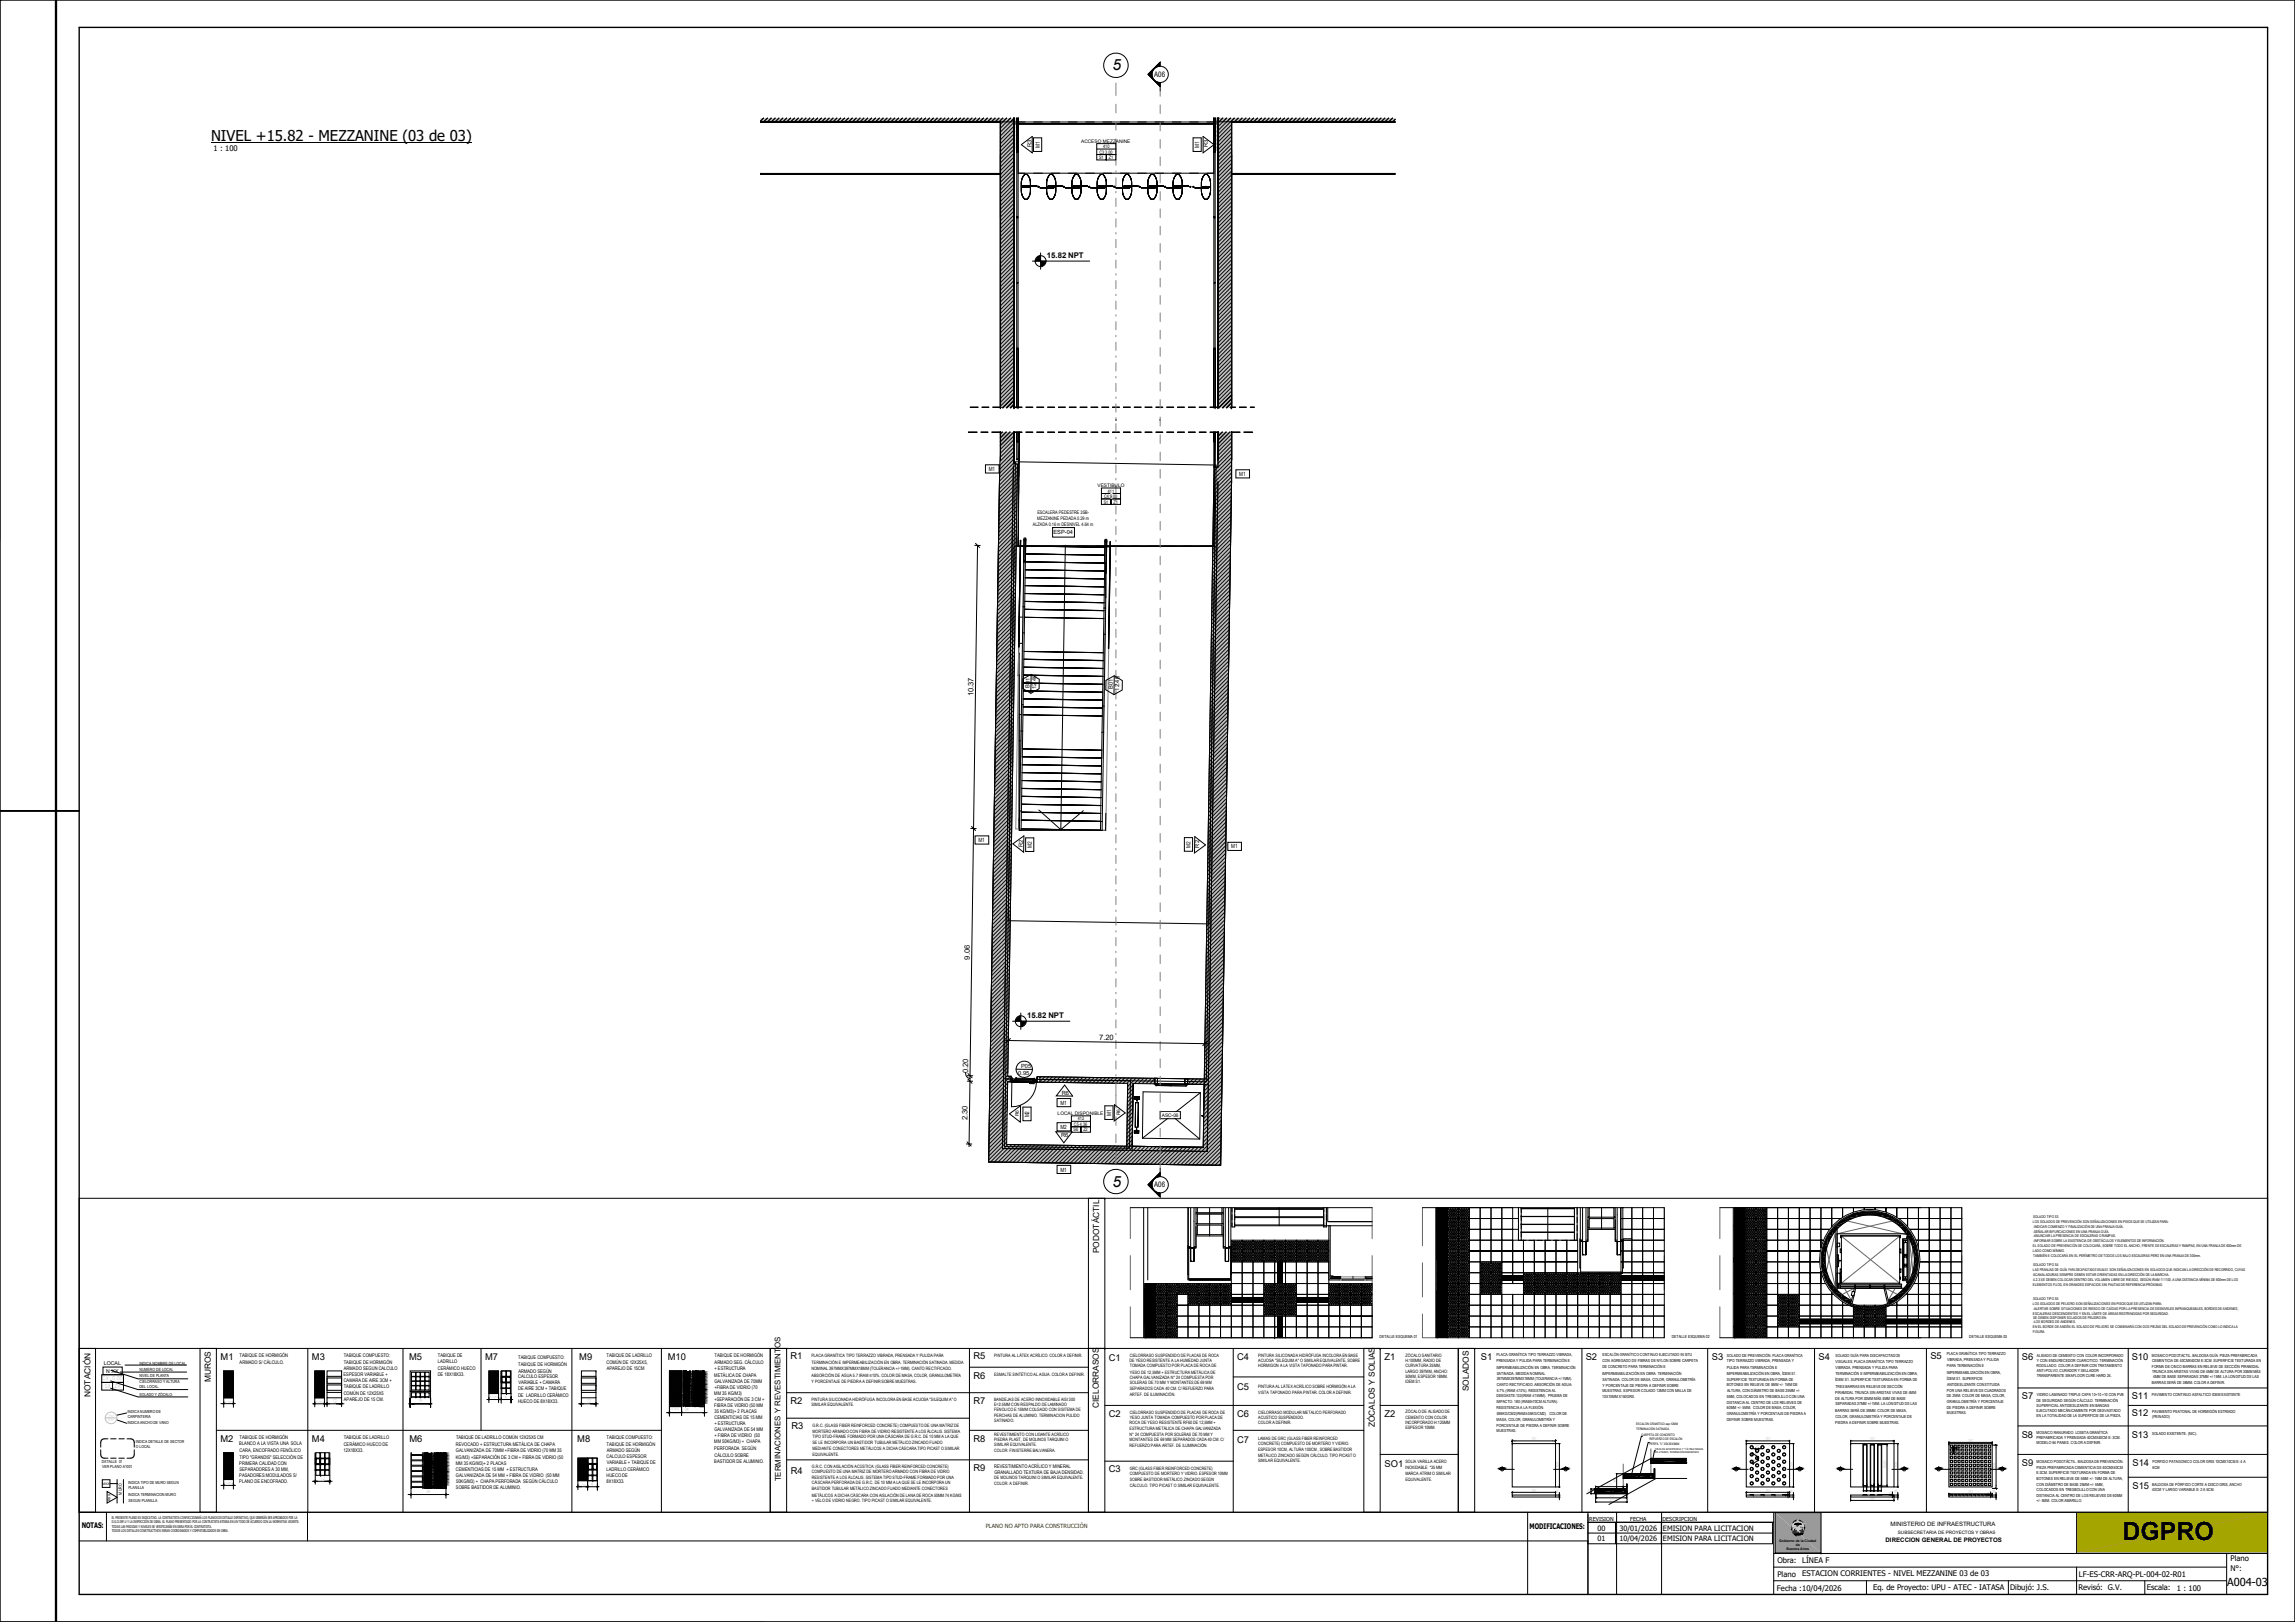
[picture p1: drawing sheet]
<svg xmlns="http://www.w3.org/2000/svg" width="841mm" height="594mm" viewBox="0 0 841 594" stroke-linecap="round" stroke-linejoin="round" font-family="sans-serif">
<defs><g id="words">
<text font-size="9.2" x="777.7" y="564.1">DGPRO</text>
<g font-size="5.6">
<text x="407.6" y="25.8">5</text>
<text x="407.6" y="434.6">5</text>
</g>
<text font-size="5.5" x="77.3" y="51.5">NIVEL +15.82 - MEZZANINE (03 de 03)</text>
<text font-size="4" x="816.1" y="580.9">A004-03</text>
<g font-size="3.4">
<text x="80.8" y="498">M1</text>
<text x="149.9" y="498">M5</text>
<text x="177.8" y="498">M7</text>
<text x="289.7" y="497.9">R1</text>
<text x="356.7" y="497.9">R5</text>
<text x="542.6" y="497.9">S1</text>
<text x="581.1" y="498">S2</text>
<text x="707.4" y="497.9">S5</text>
<text x="114.3" y="498">M3</text>
<text x="212.3" y="498">M9</text>
<text x="244.7" y="498">M10</text>
<text x="406.3" y="498.3">C1</text>
<text x="453.4" y="498">C4</text>
<text x="507.4" y="498">Z1</text>
<text x="627.3" y="498.2">S3</text>
<text x="666.4" y="498.3">S4</text>
<text x="740.9" y="498.1">S6</text>
<text x="781.2" y="498.2">S10</text>
<text x="356.7" y="505">R6</text>
<text x="453.4" y="509.1">C5</text>
<text x="289.7" y="514.1">R2</text>
<text x="356.7" y="514.1">R7</text>
<text x="740.9" y="512.5">S7</text>
<text x="781.2" y="512.4">S11</text>
<text x="406.3" y="518.9">C2</text>
<text x="453.4" y="518.9">C6</text>
<text x="507.4" y="519">Z2</text>
<text x="781.2" y="518.6">S12</text>
<text x="290.1" y="523.6">R3</text>
<text x="356.7" y="528">R8</text>
<text x="740.9" y="526.6">S8</text>
<text x="781.2" y="526.6">S13</text>
<text x="80.8" y="528">M2</text>
<text x="114.3" y="528">M4</text>
<text x="150" y="528">M6</text>
<text x="211.5" y="528">M8</text>
<text x="453.4" y="528.6">C7</text>
<text x="289.8" y="539.9">R4</text>
<text x="356.7" y="538.8">R9</text>
<text x="406.3" y="539.3">C3</text>
<text x="507.4" y="537.2">SO1</text>
<text x="740.9" y="537.1">S9</text>
<text x="781.5" y="537.1">S14</text>
<text x="781.5" y="545.5">S15</text>
</g>
<g font-size="3.1">
<text x="402.8" y="459.1" transform="rotate(-90 402.8 459.1)">PODOTÁCTIL</text>
<text x="77.3" y="506.3" transform="rotate(-90 77.3 506.3)">MUROS</text>
<text x="538.3" y="509.5" transform="rotate(-90 538.3 509.5)">SOLADOS</text>
<text x="33.1" y="511.7" transform="rotate(-90 33.1 511.7)">NOTACIÓN</text>
<text x="402.7" y="515.7" transform="rotate(-90 402.7 515.7)">CIELORRASOS</text>
<text x="503.9" y="522.8" transform="rotate(-90 503.9 522.8)">ZÓCALOS Y SOLIAS</text>
</g>
<g font-size="2.9">
<text x="383.6" y="94.4">15.82 NPT</text>
<text x="376.4" y="372.8">15.82 NPT</text>
<text x="286" y="493.8" transform="rotate(-90 286 493.8)">OS</text>
<text x="286.1" y="542.6" transform="rotate(-90 286.1 542.6)">TERMINACIONES Y REVESTIMIENT</text>
</g>
<g font-size="2.8">
<text x="423" y="28.2">A06</text>
<text x="78.2" y="55.4">1 : 100</text>
<text x="356.7" y="255.1" transform="rotate(-89 356.7 255.1)">10.37</text>
<text x="355.4" y="351.4" transform="rotate(-89 355.4 351.4)">9.06</text>
<text x="402.8" y="381" transform="rotate(1 402.8 381)">7.20</text>
<text x="354.8" y="393" transform="rotate(-89 354.8 393)">0.20</text>
<text x="354.5" y="410.2" transform="rotate(-89 354.5 410.2)">2.30</text>
<text x="423" y="434.9">A06</text>
<text x="29.9" y="559.7">NOTAS:</text>
<text x="560.5" y="560">MODIFICACIONES:</text>
<text x="651.3" y="572.5">Obra:</text>
<text x="660.4" y="572.5">LÍNEA F</text>
<text x="817.4" y="571.9">Plano</text>
<text x="817.4" y="575.4">N°:</text>
<text x="651.3" y="577.4">Plano</text>
<text x="660.4" y="577.4">ESTACION CORRIENTES - NIVEL MEZZANINE 03 de 03</text>
<text x="761.8" y="577.5">LF-ES-CRR-ARQ-PL-004-02-R01</text>
<text x="651.2" y="582.6">Fecha :10/04/2026</text>
<text x="686.4" y="582.4">Eq. de Proyecto: UPU - ATEC - IATASA</text>
<text x="736.6" y="582.5">Dibujó: J.S.</text>
<text x="761.6" y="582.5">Revisó: G.V.</text>
<text x="786.7" y="582.5">Escala:</text>
<text x="797.7" y="582.6">1 : 100</text>
</g>
<g font-size="2.7">
<text x="585.4" y="560.6">00</text>
<text x="593.4" y="560.6">30/01/2026</text>
<text x="609.4" y="560.6">EMISION PARA LICITACION</text>
<text x="585.4" y="564.5">01</text>
<text x="593.4" y="564.5">10/04/2026</text>
<text x="609.4" y="564.5">EMISION PARA LICITACION</text>
</g>
<g font-size="2.2">
<text x="692.8" y="558.7">MINISTERIO DE INFRAESTRUCTURA</text>
<text x="691" y="564.8">DIRECCION GENERAL DE PROYECTOS</text>
</g>
<g font-size="2.1">
<text x="378" y="54" transform="rotate(-90 378 54)">R3</text>
<text x="442.6" y="54" transform="rotate(-90 442.6 54)">R3</text>
<text x="381" y="54.3" transform="rotate(-90 381 54.3)">M1</text>
<text x="439.5" y="54.3" transform="rotate(-90 439.5 54.3)">M1</text>
<text x="362.4" y="172.5">M1</text>
<text x="454.1" y="174.3">M1</text>
<text x="386" y="195.7">ESP-04</text>
<text x="377.3" y="251.8" transform="rotate(-89 377.3 251.8)">B01</text>
<text x="379.7" y="252.4" transform="rotate(-89 379.7 252.4)">12.40</text>
<text x="407.8" y="252.3" transform="rotate(-89 407.8 252.3)">B01</text>
<text x="410.1" y="252.9" transform="rotate(-89 410.1 252.9)">12.46</text>
<text x="358.5" y="308.4">M1</text>
<text x="374.9" y="310.1" transform="rotate(-89 374.9 310.1)">R2</text>
<text x="378.1" y="310.6" transform="rotate(-90 378.1 310.6)">M2</text>
<text x="436.3" y="310.6" transform="rotate(-90 436.3 310.6)">M2</text>
<text x="439.5" y="310.4" transform="rotate(-89 439.5 310.4)">R2</text>
<text x="451.2" y="310.8">M1</text>
<text x="373.2" y="393.6">0.95</text>
<text x="374.2" y="391.2">P05</text>
<text x="389.1" y="401.2">R6</text>
<text x="388.6" y="404.6">M1</text>
<text x="377.1" y="409.3" transform="rotate(-90 377.1 409.3)">M2</text>
<text x="388.6" y="413.5">M2</text>
<text x="407.1" y="408.8" transform="rotate(-90 407.1 408.8)">M1</text>
<text x="388.9" y="416.3">R6</text>
<text x="388.6" y="429.1">M1</text>
</g>
<text font-size="2.1" fill="#800000" x="361.2" y="559.8">PLANO NO APTO PARA CONSTRUCCIÓN</text>
<g font-size="2">
<text x="582.4" y="556.9">REVISION</text>
<text x="597.4" y="556.9">FECHA</text>
<text x="609.2" y="556.9">DESCRIPCION</text>
</g>
<g font-size="1.9">
<text x="38" y="499.9">LOCAL</text>
<text x="38.9" y="502.8">N XX</text>
<text x="37.4" y="505.5">CX 0.00</text>
<text x="38.3" y="508.4">SX ZX</text>
</g>
<g font-size="1.8">
<text x="396.2" y="52.2">ACCESO MEZZANINE</text>
<text x="402.7" y="58.3">S1</text>
<text x="402.9" y="56.3">C3 3.00</text>
<text x="404.3" y="54.3">410</text>
<text x="406.3" y="58.3">Z1</text>
<text x="402.2" y="178.4">VESTIBULO</text>
<text x="404.5" y="184.4">S1</text>
<text x="404.6" y="182.4">C4 3.00</text>
<text x="406" y="180.4">411</text>
<text x="406.9" y="182.3">9</text>
<text x="408" y="184.4">Z1</text>
<text x="380.1" y="190.5">MEZZANINE PEDADA 0.29 m</text>
<text x="380.2" y="188.4">ESCALERA PEDESTRE 3SB-</text>
<text x="378.5" y="192.6">ALZADA 0.16 m DESNIVEL 4.64 m</text>
<text x="373.4" y="408.8" transform="rotate(-90 373.4 408.8)">R6</text>
<text x="387.6" y="408.3">LOCAL DISPONIBLE</text>
<text x="393.6" y="412.4">C5 4.36</text>
<text x="395" y="410.4">412</text>
<text x="410.5" y="408.5" transform="rotate(-90 410.5 408.5)">R6</text>
<text x="425.8" y="409.1">ASC-06</text>
<text x="393.4" y="414.4">S6</text>
<text x="397" y="414.4">Z2</text>
<text x="87.8" y="497.1">TABIQUE DE HORMIGÓN</text>
<text x="126" y="497.1">TABIQUE COMPUESTO:</text>
<text x="160.5" y="497">TABIQUE DE</text>
<text x="189.9" y="497.7">TABIQUE COMPUESTO:</text>
<text x="222.3" y="497.1">TABIQUE DE LADRILLO</text>
<text x="261.8" y="497.1">TABIQUE DE HORMIGÓN</text>
<text x="87.8" y="499.6">ARMADO S/ CÁLCULO.</text>
<text x="125.9" y="504">ESPESOR VARIABLE +</text>
<text x="126" y="499.6">TABIQUE DE HORMIGÓN</text>
<text x="126" y="501.8">ARMADO SEGUN CALCULO</text>
<text x="160.4" y="503.9">DE 18X18X33.</text>
<text x="160.4" y="499.2">LADRILLO</text>
<text x="160.4" y="501.7">CERÁMICO HUECO</text>
<text x="189.9" y="500.2">TABIQUE DE HORMIGÓN</text>
<text x="190" y="502.7">ARMADO SEGÚN</text>
<text x="222.3" y="499.6">COMÚN DE 12X25X5,</text>
<text x="222.3" y="501.8">APAREJO DE 15CM</text>
<text x="261.8" y="501.7">+ ESTRUCTURA</text>
<text x="261.9" y="499.6">ARMADO SEG. CÁLCULO</text>
<text x="125.9" y="506.2">CAMARA DE AIRE 3CM +</text>
<text x="126" y="508.4">TABIQUE DE LADRILLO</text>
<text x="189.8" y="509.3">DE AIRE 3CM + TABIQUE</text>
<text x="189.9" y="504.9">CALCULO ESPESOR</text>
<text x="189.9" y="507.1">VARIABLE + CAMARA</text>
<text x="261.8" y="504.3">METÁLICA DE CHAPA</text>
<text x="261.8" y="506.4">GALVANIZADA DE 70MM</text>
<text x="261.8" y="508.6">+FIBRA DE VIDRIO (70</text>
<text x="121.7" y="513.8">12</text>
<text x="125.9" y="510.9">COMÚN DE 12X25X5</text>
<text x="126" y="513.1">APAREJO DE 15 CM.</text>
<text x="189.8" y="511.8">DE LADRILLO CERÁMICO</text>
<text x="189.8" y="514">HUECO DE 8X18X33.</text>
<text x="214.9" y="513.8">12</text>
<text x="261.7" y="515.5">FIBRA DE VIDRIO (50 MM</text>
<text x="261.8" y="510.8">MM 35 KG/M3)</text>
<text x="261.8" y="513.3">+SEPARACIÓN DE 3 CM +</text>
<text x="261.8" y="517.7">35 KG/M3)+ 2 PLACAS</text>
<text x="261.8" y="519.9">CEMENTICIAS DE 15 MM</text>
<text x="87.8" y="527.2">TABIQUE DE HORMIGÓN</text>
<text x="126" y="527">TABIQUE DE LADRILLO</text>
<text x="167.1" y="527">TABIQUE DE LADRILLO COMÚN 12X25X5 CM</text>
<text x="222.3" y="527">TABIQUE COMPUESTO:</text>
<text x="261.8" y="522.1">+ ESTRUCTURA</text>
<text x="261.8" y="524.3">GALVANIZADA DE 54 MM</text>
<text x="261.8" y="526.5">+ FIBRA DE VIDRIO (50</text>
<text x="87.7" y="529.4">BLANCO A LA VISTA UNA SOLA</text>
<text x="87.7" y="531.9">CARA, ENCOFRADO FENÓLICO</text>
<text x="125.9" y="531.7">12X18X33.</text>
<text x="125.9" y="529.5">CERÁMICO HUECO DE</text>
<text x="167" y="529.6">REVOCADO + ESTRUCTURA METÁLICA DE CHAPA</text>
<text x="167.1" y="531.7">GALVANIZADA DE 70MM +FIBRA DE VIDRIO (70 MM 35</text>
<text x="222.3" y="529.5">TABIQUE DE HORMIGÓN</text>
<text x="222.3" y="532">ARMADO SEGÚN</text>
<text x="261.7" y="531.2">PERFORADA SEGÚN</text>
<text x="261.8" y="528.6">MM 50KG/M3) + CHAPA</text>
<text x="261.8" y="533.7">CÁLCULO SOBRE</text>
<text x="87.7" y="536.6">PRIMERA CALIDAD CON</text>
<text x="87.7" y="538.8">SEPARADORES A 30 MM,</text>
<text x="87.8" y="534.4">TIPO &quot;GRANDIS&quot; SELECCIÓN DE</text>
<text x="167" y="534.2">KG/M3) +SEPARACIÓN DE 3 CM + FIBRA DE VIDRIO (50</text>
<text x="167" y="536.4">MM 35 KG/M3)+ 2 PLACAS</text>
<text x="167.1" y="538.6">CEMENTICIAS DE 15 MM + ESTRUCTURA</text>
<text x="222.2" y="538.9">LADRILLO CERÁMICO</text>
<text x="222.3" y="534.2">CALCULO ESPESOR</text>
<text x="222.3" y="536.3">VARIABLE + TABIQUE DE</text>
<text x="261.8" y="535.8">BASTIDOR DE ALUMINIO.</text>
<text x="364.3" y="537.7">REVESTIMIENTO ACRÍLICO Y MINERAL</text>
<text x="364.4" y="539.8">GRANALLADO TEXTURA DE BAJA DENSIDAD.</text>
<text x="87.7" y="540.9">PASADORES MODULADOS S/</text>
<text x="87.7" y="543.1">PLANO DE ENCOFRADO.</text>
<text x="117.3" y="542.2">12</text>
<text x="167.1" y="540.8">GALVANIZADA DE 54 MM + FIBRA DE VIDRIO (50 MM</text>
<text x="167.1" y="545.5">SOBRE BASTIDOR DE ALUMINIO.</text>
<text x="167.1" y="543.3">50KG/M3) + CHAPA PERFORADA SEGÚN CÁLCULO</text>
<text x="222.2" y="541">HUECO DE</text>
<text x="222.3" y="543.2">8X18X33.</text>
</g>
<g font-size="1.7">
<text x="297.3" y="497">PLACA GRANÍTICA TIPO TERRAZZO VIBRADA, PRENSADA Y PULIDA PARA</text>
<text x="364.3" y="497">PINTURA AL LÁTEX ACRÍLICO. COLOR A DEFINIR.</text>
<text x="414" y="496.9">CIELORRASO SUSPENDIDO DE PLACAS DE ROCA</text>
<text x="461" y="496.9">PINTURA SILICONADA HIDRÓFUGA INCOLORA EN BASE</text>
<text x="515.1" y="496.9">ZÓCALO SANITARIO</text>
<text x="297.3" y="501.9">NOMINAL 397MMX397MMX18MM (TOLERANCIA +/-1MM). CANTO RECTIFICADO.</text>
<text x="297.4" y="499.6">TERMINACIÓN E IMPERMEABILIZACIÓN EN OBRA. TERMINACIÓN SATINADA. MEDIDA</text>
<text x="413.9" y="498.9">DE YESO RESISTENTE A LA HUMEDAD JUNTA</text>
<text x="414" y="500.8">TOMADA COMPUESTO POR PLACA DE ROCA DE</text>
<text x="414" y="503.1">YESO DE 12,5MM + ESTRUCTURA METÁLICA DE</text>
<text x="461" y="500.8">HORMIGON A LA VISTA TAPONADO PARA PINTAR.</text>
<text x="461.1" y="498.9">ACUOSA &quot;SILEQUIM A&quot; O SIMILAR EQUIVALENTE, SOBRE</text>
<text x="515" y="498.8">H:100MM, RADIO DE</text>
<text x="515" y="502.8">LARGO 397MM, ANCHO:</text>
<text x="515" y="500.8">CURVATURA 25MM,</text>
<text x="297.4" y="504.3">ABSORCIÓN DE AGUA 5.7 IRAM ≤10%. COLOR DE MASA, COLOR, GRANULOMETRÍA</text>
<text x="297.4" y="506.6">Y PORCENTAJE DE PIEDRA A DEFINIR SOBRE MUESTRAS.</text>
<text x="364.3" y="504">ESMALTE SINTÉTICO AL AGUA. COLOR A DEFINIR.</text>
<text x="414" y="505">CHAPA GALVANIZADA N° 24 COMPUESTA POR</text>
<text x="414" y="507">SOLERAS DE 70 MM Y MONTANTES DE 69 MM</text>
<text x="414" y="509">SEPARADOS CADA 40 CM. C/ REFUERZO PARA</text>
<text x="461" y="508.5">PINTURA AL LÁTEX ACRÍLICO SOBRE HORMIGÓN A LA</text>
<text x="515" y="506.7">IDEM S1.</text>
<text x="515" y="504.7">50MM, ESPESOR 18MM.</text>
<text x="297.3" y="513.2">PINTURA SILICONADA HIDRÓFUGA INCOLORA EN BASE ACUOSA &quot;SILEQUIM A&quot; O</text>
<text x="297.4" y="515.1">SIMILAR EQUIVALENTE.</text>
<text x="364.3" y="513">BANDEJAS DE ACERO INNOXIDABLE AISI 300</text>
<text x="364.3" y="514.9">E=2.5MM CON RESPALDO DE LAMINADO</text>
<text x="414" y="511.2">ARTEF. DE ILUMINACIÓN.</text>
<text x="461.1" y="510.5">VISTA TAPONADO PARA PINTAR. COLOR A DEFINIR.</text>
<text x="364.3" y="516.9">FENOLICO E:15MM COLGADO CON SISITEMA DE</text>
<text x="364.3" y="518.8">PERCHAS DE ALUMINIO. TERMINACION PULIDO</text>
<text x="364.4" y="520.8">SATINADO.</text>
<text x="413.9" y="521.7">ROCA DE YESO RESISTENTE RF60 DE 12,5MM +</text>
<text x="414" y="517.8">CIELORRASO SUSPENDIDO DE PLACAS DE ROCA DE</text>
<text x="414" y="519.7">YESO JUNTA TOMADA COMPUESTO POR PLACA DE</text>
<text x="461.1" y="517.8">CIELORRASO MODULAR METALICO PERFORADO</text>
<text x="461.1" y="521.7">COLOR A DEFINIR.</text>
<text x="461.1" y="519.7">ACUSTICO SUSPENDIDO.</text>
<text x="515" y="521.5">INCORPORADO H:125MM</text>
<text x="515" y="519.6">CEMENTO CON COLOR</text>
<text x="515.1" y="517.6">ZÓCALO DE ALISADO DE</text>
<text x="297.7" y="524.7">MORTERO ARMADO CON FIBRA DE VIDRIO RESISTENTE A LOS ÁLCALIS. SISTEMA</text>
<text x="297.7" y="522.5">G.R.C. (GLASS FIBER REINFORCED CONCRETE) COMPUESTO DE UNA MATRIZ DE</text>
<text x="297.8" y="526.7">TIPO STUD-FRAME FORMADO POR UNA C SCARA DE G.R.C. DE 10 MM A LA QUE</text>
<text x="325.4" y="526.7">Á</text>
<text x="364.3" y="525.9">REVESTIMIENTO CON LIGANTE ACRÍLICO</text>
<text x="364.3" y="527.8">PIEDRA PLAST, DE MOLINOS TARQUINI O</text>
<text x="413.9" y="523.9">ESTRUCTURA METÁLICA DE CHAPA GALVANIZADA</text>
<text x="413.9" y="525.9">N° 24 COMPUESTA POR SOLERAS DE 70 MM Y</text>
<text x="413.9" y="527.9">MONTANTES DE 69 MM SEPARADOS CADA 40 CM. C/</text>
<text x="461" y="527.5">LAMAS DE GRC (GLASS FIBER REINFORCED</text>
<text x="515" y="523.5">ESPESOR 10MM.</text>
<text x="297.7" y="531.2">MEDIANTE CONECTORES METÁLICOS A DICHA CÁSCARA.TIPO PICAST O SIMILAR</text>
<text x="297.7" y="533.1">EQUIVALENTE.</text>
<text x="297.7" y="529">SE LE INCORPORA UN BASTIDOR TUBULAR METÁLICO ZINCADO FIJADO</text>
<text x="364.4" y="529.8">SIMILAR EQUIVALENTE.</text>
<text x="364.4" y="531.7">COLOR: FINISTERRE BALVANERA.</text>
<text x="413.9" y="530.1">REFUERZO PARA ARTEF. DE ILUMINACIÓN.</text>
<text x="461" y="531.4">ESPESOR 10CM, ALTURA 100CM , SOBRE BASTIDOR</text>
<text x="461" y="533.6">METÁLICO ZINCADO SEGÚN CÁLCULO. TIPO PICAST O</text>
<text x="461.1" y="529.4">CONCRETE) COMPUESTO DE MORTERO Y VIDRIO.</text>
<text x="297.5" y="537.5">G.R.C. CON AISLACIÓN ACÚSTICA: (GLASS FIBER REINFORCED CONCRETE)</text>
<text x="297.5" y="539.5">COMPUESTO DE UNA MATRIZ DE MORTERO ARMADO CON FIBRA DE VIDRIO</text>
<text x="414" y="538.2">GRC (GLASS FIBER REINFORCED CONCRETE)</text>
<text x="461.1" y="535.6">SIMILAR EQUIVALENTE.</text>
<text x="515" y="538.1">INOXIDABLE *35 MM</text>
<text x="515" y="535.9">SOLIA VARILLA ACERO</text>
<text x="297.5" y="541.7">RESISTENTE A LOS ÁLCALIS. SISTEMA TIPO STUD-FRAME FORMADO POR UNA</text>
<text x="297.5" y="545.9">BASTIDOR TUBULAR METÁLICO ZINCADO FIJADO MEDIANTE CONECTORES</text>
<text x="297.5" y="543.6">CÁSCARA PERFORADA DE G.R.C. DE 10 MM A LA QUE SE LE INCORPORA UN</text>
<text x="364.3" y="541.8">DE MOLINOS TARQUINI O SIMILAR EQUIVALENTE.</text>
<text x="364.4" y="543.8">COLOR: A DEFINIR.</text>
<text x="414" y="540.2">COMPUESTO DE MORTERO Y VIDRIO. ESPESOR 10MM</text>
<text x="414" y="542.4">SOBRE BASTIDOR METÁLICO ZINCADO SEGÚN</text>
<text x="414" y="544.7">CÁLCULO. TIPO PICAST O SIMILAR EQUIVALENTE.</text>
<text x="515" y="540.2">MARCA ATRIM O SIMILAR</text>
<text x="515" y="542.4">EQUIVALENTE.</text>
<text x="297.5" y="548.1">METÁLICOS A DICHA CÁSCARA CON AISLACIÓN DE LANA DE ROCA 50MM 74 KG/M3</text>
<text x="297.5" y="550.1">+ VELO DE VIDRIO NEGRO. TIPO PICAST O SIMILAR EQUIVALENTE.</text>
<text x="695.5" y="561.7">SUBSECRETARIA DE PROYECTOS Y OBRAS</text>
</g>
<g font-size="1.6">
<text x="51.1" y="499.8">INDICA NOMBRE DE LOCAL</text>
<text x="51.1" y="502">NUMERO DE LOCAL</text>
<text x="44.7" y="547.4" transform="rotate(-90 44.7 547.4)">MURO</text>
</g>
<g font-size="1.5">
<text x="505.6" y="490">DETALLE ESQUEMA 01</text>
<text x="612.6" y="490">DETALLE ESQUEMA 02</text>
<text x="721.6" y="490">DETALLE ESQUEMA 03</text>
<text x="548.4" y="496.6">PLACA GRANÍTICA TIPO TERRAZZO VIBRADA,</text>
<text x="587.2" y="496.8">ESCALÓN GRANÍTICO CONTINUO EJECUTADO IN SITU</text>
<text x="632.8" y="496.9">SOLADO DE PREVENCIÓN. PLACA GRANÍTICA</text>
<text x="672.6" y="496.9">SOLADO GUÍA PARA DISCAPACITADOS</text>
<text x="713.4" y="496.5">PLACA GRANÍTICA TIPO TERRAZZO</text>
<text x="746.4" y="496.9">ALISADO DE CEMENTO CON COLOR INCORPORADO</text>
<text x="788.6" y="497">MOSAICO PODOTACTIL. BALDOSA GUÍA. PIEZA PREFABRICADA</text>
<text x="548.4" y="501.3">IMPERMEABILIZACIÓN EN OBRA. TERMINACIÓN</text>
<text x="548.4" y="499">PRENSADA Y PULIDA PARA TERMINACIÓN E</text>
<text x="548.5" y="503.4">SATINADA. MEDIDA NOMINAL</text>
<text x="587.2" y="503.5">IMPERMEABILIZACIÓN EN OBRA. TERMINACIÓN</text>
<text x="587.2" y="501.2">DE CONCRETO PARA TERMINACIÓN E</text>
<text x="587.2" y="498.9">CON AGREGADO DE FIBRAS DE NYLON SOBRE CARPETA</text>
<text x="632.8" y="503.6">IMPERMEABILIZACIÓN EN OBRA, ÍDEM S1.</text>
<text x="632.8" y="501.2">PULIDA PARA TERMINACIÓN E</text>
<text x="632.8" y="499">TIPO TERRAZZO VIBRADA, PRENSADA Y</text>
<text x="672.6" y="503.6">TERMINACIÓN E IMPERMEABILIZACIÓN EN OBRA,</text>
<text x="672.7" y="499.2">VISUALES. PLACA GRANÍTICA TIPO TERRAZZO</text>
<text x="672.7" y="501.3">VIBRADA, PRENSADA Y PULIDA PARA</text>
<text x="713.4" y="503.2">IMPERMEABILIZACIÓN EN OBRA,</text>
<text x="713.4" y="500.8">PARA TERMINACIÓN E</text>
<text x="713.5" y="498.6">VIBRADA, PRENSADA Y PULIDA</text>
<text x="746.3" y="500.8">RODILLADO. COLOR A DEFINIR CON TRATAMIENTO</text>
<text x="746.4" y="499">Y CON ENDURECEDOR CUARCITICO. TERMINACIÓN</text>
<text x="746.4" y="502.6">ANTI-POLVO, CURADOR Y SELLADOR</text>
<text x="788.6" y="500.9">FORMA DE CINCO BARRAS EN RELIEVE DE SECCIÓN PIRAMIDAL</text>
<text x="788.6" y="498.8">CEMENTICIA DE 40CMX40CM E:3CM. SUPERFICIE TEXTURADA EN</text>
<text x="788.6" y="502.9">TRUNCA SIN ARISTAS VIVAS DE 4MM DE ALTURA POR 30MM MÁS</text>
<text x="51.1" y="508.6">DEL LOCAL.</text>
<text x="51.1" y="504.2">NIVEL DE PLANTA</text>
<text x="51.2" y="506.7">CIELORRASO Y ALTURA</text>
<text x="548.5" y="507.7">CANTO RECTIFICADO. ABSORCIÓN DE AGUA:</text>
<text x="548.5" y="505.4">397MMX397MMX18MM (TOLERANCIA +/-1MM).</text>
<text x="548.5" y="509.8">5.7% (IRAM ≤10%). RESISTENCIA AL</text>
<text x="587.2" y="510">MUESTRAS. ESPESOR COLADO 12MM CON MALLA DE</text>
<text x="587.2" y="505.9">SATINADA. COLOR DE MASA, COLOR, GRANULOMETRÍA</text>
<text x="587.3" y="508">Y PORCENTAJE DE PIEDRA A DEFINIR SOBRE</text>
<text x="632.8" y="507.7">BOTONES EN RELIEVE DE 5MM +/- 1MM DE</text>
<text x="632.8" y="505.7">SUPERFICIE TEXTURADA EN FORMA DE</text>
<text x="632.9" y="510">ALTURA, CON DIÁMETRO DE BASE 25MM +/-</text>
<text x="672.5" y="505.9">ÍDEM S1. SUPERFICIE TEXTURADA EN FORMA DE</text>
<text x="672.6" y="508.3">TRES BARRAS EN RELIEVE DE SECCIÓN</text>
<text x="713.4" y="505.6">ÍDEM S1. SUPERFICIE</text>
<text x="713.4" y="509.7">POR UNA RELIEVE DE CUADRADOS</text>
<text x="713.5" y="507.7">ANTIDESLIZANTE CONSTITUIDA</text>
<text x="746.4" y="504.4">TRANSPARENTE SIKAFLOOR CURE HARD 24.</text>
<text x="788.6" y="506.8">BARRAS SERÁ DE 38MM. COLOR A DEFINIR.</text>
<text x="789.1" y="504.7">4MM DE BASE SEPARADAS 37MM +/-1MM. LA LONGITUD DE LAS</text>
<text x="51.2" y="511.3">SOLADO Y ZÓCALO.</text>
<text x="153.2" y="513.4">18</text>
<text x="185" y="512.3">8</text>
<text x="548.4" y="513.8">IMPACTO: 180 (IRAM≥70CM ALTURA).</text>
<text x="548.4" y="511.8">DESGASTE:133(IRAM ≤15MM). PRUEBA DE</text>
<text x="587.2" y="512">10X10MM X150GRS.</text>
<text x="632.8" y="514.1">DISTANCIA AL CENTRO DE LOS RELIEVES DE</text>
<text x="632.8" y="512.1">5MM, COLOCADOS EN TRESBOLILLO CON UNA</text>
<text x="672.6" y="510.4">PIRAMIDAL TRUNCA SIN ARISTAS VIVAS DE 4MM</text>
<text x="672.6" y="512.7">DE ALTURA POR 30MM MÁS 4MM DE BASE</text>
<text x="672.6" y="514.8">SEPARADAS 37MM +/-1MM. LA LONGITUD DE LAS</text>
<text x="713.4" y="511.7">DE 2MM. COLOR DE MASA, COLOR,</text>
<text x="713.4" y="513.9">GRANULOMETRÍA Y PORCENTAJE</text>
<text x="746.3" y="513.4">DE SEGURIDAD SEGÚN CÁLCULO. TERMINACIÓN</text>
<text x="746.3" y="515.2">SUPERFICIAL ANTIDESLIZANTE EN BANDAS</text>
<text x="746.4" y="511.3">VIDRIO LAMINADO TRIPLE CAPA 10+10 +10 CON PVB</text>
<text x="788.6" y="511.3">PAVIMENTO CONTINUO ASFALTICO IDEM EXISTENTE</text>
<text x="46.8" y="517.5">INDICA NUMERO DE</text>
<text x="46.8" y="521.6">INDICA ANCHO DE VANO</text>
<text x="46.8" y="519.3">CARPINTERIA</text>
<text x="250.9" y="516.9">38</text>
<text x="548.4" y="516.1">RESISTENCIA A LA FLEXIÓN:</text>
<text x="548.4" y="520.4">MASA, COLOR, GRANULOMETRÍA Y</text>
<text x="548.5" y="518.2">596KG/CM2(IRAM≥35KG/CM2). COLOR DE</text>
<text x="632.8" y="520.4">DEFINIR SOBRE MUESTRAS.</text>
<text x="632.8" y="518.4">GRANULOMETRÍA Y PORCENTAJE DE PIEDRA A</text>
<text x="632.8" y="516.1">60MM +/- 5MM. COLOR DE MASA, COLOR,</text>
<text x="672.6" y="517.1">BARRAS SERÁ DE 38MM. COLOR DE MASA,</text>
<text x="672.6" y="521.5">PIEDRA A DEFINIR SOBRE MUESTRAS.</text>
<text x="672.6" y="519.4">COLOR, GRANULOMETRÍA Y PORCENTAJE DE</text>
<text x="713.4" y="516">DE PIEDRA A DEFINIR SOBRE</text>
<text x="713.4" y="518.1">MUESTRAS.</text>
<text x="746.3" y="517.3">EJECUTADO MECÁNICAMENTE POR DESVASTADO</text>
<text x="746.3" y="519.1">EN LA TOTALIDAD DE LA SUPERFICIE DE LA PIEZA.</text>
<text x="788.7" y="517.5">PAVIMENTO PEATONAL DE HORMIGÓN ESTRIADO</text>
<text x="788.7" y="519.3">(PEINADO)</text>
<text x="548.4" y="522.5">PORCENTAJE DE PIEDRA A DEFINIR SOBRE</text>
<text x="548.4" y="524.6">MUESTRAS.</text>
<text x="746.3" y="525.4">MOSAICO RANURADO. LOSETA GRANÍTICA</text>
<text x="746.3" y="527.2">PREFABRICADA Y PRENSADA 40CMX40CM E: 3CM.</text>
<text x="788.6" y="525.5">SOLADO EXISTENTE. (NIC).</text>
<text x="49.8" y="528.7">INDICA DETALLE DE SECTOR</text>
<text x="49.8" y="530.5">O LOCAL</text>
<text x="746.3" y="529">MODELO 64 PANES. COLOR A DEFINIR.</text>
<text x="37.4" y="535.7">DETALLE 01</text>
<text x="37.4" y="537.5">VER PLANO A1001</text>
<text x="746.3" y="535.8">MOSAICO PODOTÁCTIL. BALDOSA DE PREVENCIÓN.</text>
<text x="746.3" y="537.9">PIEZA PREFABRICADA CEMENTICIA DE 40CMX40CM</text>
<text x="746.3" y="539.9">E:3CM. SUPERFICIE TEXTURADA EN FORMA DE</text>
<text x="788.8" y="536">PORFIDO PATAGONICO COLOR GRIS 10CMX10CM E: 4 A</text>
<text x="788.8" y="538">6CM</text>
<text x="47" y="543.5">INDICA TIPO DE MURO SEGUN</text>
<text x="47" y="545.4">PLANILLA</text>
<text x="216.7" y="544.2">8</text>
<text x="746.3" y="541.9">BOTONES EN RELIEVE DE 5MM +/- 1MM DE ALTURA,</text>
<text x="746.3" y="544.2">CON DIÁMETRO DE BASE 25MM +/- 5MM,</text>
<text x="788.7" y="544.2">BALDOSA DE PÓRFIDO CORTE A DISCO GRIS, ANCHO</text>
<text x="47" y="548.1">INDICA TERMINACION MURO</text>
<text x="47.1" y="550">SEGUN PLANILLA</text>
<text x="156.2" y="546.9">38</text>
<text x="746.3" y="548.3">DISTANCIA AL CENTRO DE LOS RELIEVES DE 60MM</text>
<text x="746.3" y="550.3">+/- 5MM. COLOR AMARILLO.</text>
<text x="746.3" y="546.2">COLOCADOS EN TRESBOLILLO CON UNA</text>
<text x="788.7" y="546.2">40CM Y LARGO VARIABLE E: 2 A 5CM.</text>
</g>
<g font-size="1.4">
<text x="745" y="447.8">LOS SOLADOS DE PREVENCIÓN SON SEÑALIZACIONES EN PISOS QUE SE UTILIZAN PARA:</text>
<text x="745" y="446">SOLADO TIPO S3</text>
<text x="745" y="449.7">-INDICAR COMIENZO Y FINALIZACIÓN DE UNA FRANJA GUÍA.</text>
<text x="745" y="451.5">-SEÑALAR BIFURCACIONES EN UNA FRANJA GUÍA.</text>
<text x="745" y="453.1">-ANUNCIAR LA PRESENCIA DE ESCALERAS O RAMPAS.</text>
<text x="745" y="455">-INFORMAR SOBRE LA EXISTENCIA DE OBSTÁCULOS Y ELEMENTOS DE INFORMACIÓN.</text>
<text x="745" y="456.8">EL SOLADO DE PREVENCIÓN SE COLOCARÁ, SOBRE TODO EL ANCHO, FRENTE DE ESCALERAS Y RAMPAS, EN UNA FRANJA DE 600mm DE</text>
<text x="745" y="458.7">LADO COMO MÍNIMO.</text>
<text x="745.1" y="460.5">TAMBIÉN E COLOCARÁ EN EL PERÍMETRO DE TODOS LOS BAJO ESCALERAS PERO EN UNA FRANJA DE 300mm.</text>
<text x="745" y="465.6">LAS FRANJAS DE GUÍA PARA DISCAPACITADOS VISUALES SON SEÑALIZACIONES EN SOLADOS QUE INDICAN LA DIRECCIÓN DE RECORRIDO, CUYAS</text>
<text x="745" y="463.8">SOLADO TIPO S4</text>
<text x="745.1" y="467.5">ACANALADURAS SIEMPRE DEBEN ESTAR ORIENTADAS EN LA DIRECCIÓN DE LA MARCHA.</text>
<text x="745" y="471.1">ELEMENTOS FIJOS, EN GRANDES ESPACIOS SIN PAUTAS DE REFERENCIA PRÓXIMAS.</text>
<text x="745.1" y="469.3">4.2.3 SE DEBEN COLOCAR DENTRO DEL VOLUMEN LIBRE DE RIESGO, SEGÚN IRAM 111100, A UNA DISTANCIA MÍNIMA DE 600mm DE LOS</text>
<text x="745" y="477.8">LOS SOLADOS DE PELIGRO SON SEÑALIZACIONES EN PISOS QUE SE UITLIZAN PARA:</text>
<text x="745" y="476">SOLADO TIPO S5</text>
<text x="745" y="479.6">-ALERTAR SOBRE SITUACIONES DE RIESGO DE CAÍDAS POR LA PRESENCIA DE DESNIVELES INFRANQUEABLES, BORDES DE ANDENES,</text>
<text x="745" y="481.5">ESCALERAS DESCENDENTES Y EN EL LÍMITE DE ÁREAS RESTRINGIDAS POR SEGURIDAD.</text>
<text x="745" y="483.1">SE DEBEN DISPONER SOLADOS DE PELIGRO EN:</text>
<text x="745" y="484.7">-LOS BORDES DE ANDENES.</text>
<text x="745" y="486.6">EN EL BORDE DE ANDÉN EL SOLADO DE PELIGRO SE COMBINARÁ CON DOS PIEZAS DEL SOLADO DE PREVENCIÓN COMO LO INDICA LA</text>
<text x="745" y="488.2">FIGURA</text>
<text x="41" y="556.2">EL PRESENTE PLANO ES INDICATIVO. LA CONTRATISTA CONFECCIONARÁ LOS PLANOS DE DETALLE DEFINITIVO, QUE DEBERÁN SER APROBADOS POR LA</text>
<text x="41" y="557.9">D.G.O.INF.U Y LA INSPECCIÓN DE OBRA. EL PLANO PRESENTADO POR LA CONTRATISTA ESTARA EN UN TODO DE ACUERDO CON LA NORMATIVA VIGENTE.</text>
<text x="41" y="559.5">TODAS LAS MEDIDAS Y NIVELES SE VERIFICARÁN EN OBRA POR EL CONTRATISTA.</text>
<text x="41" y="561.2">TODOS LOS DETALLES CONSTRUCTIVOS SERAN COORDINADOS Y COMPATIBILIZADOS EN OBRA.</text>
</g>
<g font-size="1.3">
<text x="561.2" y="527.6">397</text>
<text x="647" y="527.6">397</text>
<text x="685.2" y="527.6">397</text>
<text x="642.7" y="532.4" transform="rotate(34 642.7 532.4)">60</text>
<text x="643.3" y="530.5">30</text>
<text x="715.2" y="531.7" transform="rotate(-90 715.2 531.7)">20</text>
<text x="715.9" y="529.7">20</text>
<text x="721.2" y="528.2">397</text>
<text x="571.3" y="537.6" transform="rotate(-90 571.3 537.6)">397</text>
<text x="642.7" y="535.7" transform="rotate(-34 642.7 535.7)">60</text>
<text x="657.1" y="537.6" transform="rotate(-90 657.1 537.6)">397</text>
<text x="691.3" y="537.9" transform="rotate(-90 691.3 537.9)">1520</text>
<text x="695.3" y="537.6" transform="rotate(-90 695.3 537.6)">397</text>
<text x="731.3" y="538.1" transform="rotate(-90 731.3 538.1)">397</text>
<text x="37.5" y="543.8">MXX</text>
<text x="40.5" y="549.8" transform="rotate(-90 40.5 549.8)">RXX</text>
<text x="561.2" y="546.4">397</text>
<text x="571.3" y="547.3" transform="rotate(-90 571.3 547.3)">18</text>
<text x="647" y="546.4">397</text>
<text x="655.2" y="547.2" transform="rotate(-90 655.2 547.2)">5</text>
<text x="657.1" y="547.3" transform="rotate(-90 657.1 547.3)">18</text>
<text x="685.2" y="549.4">397</text>
<text x="693.4" y="547.2" transform="rotate(-90 693.4 547.2)">5</text>
<text x="695.3" y="547.3" transform="rotate(-90 695.3 547.3)">18</text>
<text x="721.2" y="547">397</text>
<text x="729.4" y="547.2" transform="rotate(-90 729.4 547.2)">5</text>
<text x="731.3" y="547.3" transform="rotate(-90 731.3 547.3)">18</text>
<text x="652" y="564.8">Gobierno de la Ciudad</text>
<text x="654.7" y="567.8">Buenos Aires</text>
<text x="658.1" y="566.3">de</text>
</g>
<g font-size="1.2">
<text x="81.9" y="513.7">variable</text>
<text x="115.3" y="513.7">variable</text>
<text x="179.1" y="512.2">variable</text>
<text x="245.4" y="516.5">variable</text>
<text x="599.5" y="522">ESCALÓN GRANÍTICO esp:12MM</text>
<text x="599.6" y="523.6">TERMINACIÓN SATINADA</text>
<text x="601.5" y="525.9">CARPETA DE CONCRETO</text>
<text x="604.4" y="527.6">REFUERZO DE ESCALÓN</text>
<text x="604.4" y="529.1">PERFIL &quot;L&quot; 30X30X3MM</text>
<text x="81.9" y="543.6">variable</text>
<text x="211.7" y="544.1">variable</text>
</g>
<g font-size="1.1">
<text x="39.9" y="519.1">PXX</text>
<text x="589" y="544.3">290</text>
<text x="592.3" y="543.3" transform="rotate(-90 592.3 543.3)">160</text>
<text x="595.1" y="544.3">39</text>
<text x="582.9" y="546.7" transform="rotate(-90 582.9 546.7)">50</text>
<text x="584.2" y="546.7" transform="rotate(-90 584.2 546.7)">44</text>
<text x="589.7" y="550">330</text>
<text x="589.8" y="548.4">319</text>
</g>
<g font-size="1">
<text x="606.6" y="531">PIEZA DE ADVERTENCIA 1° Y ÚLTIMA PEDADA</text>
<text x="606.6" y="532.3">DE c/TRAMO, TERMINACIÓN DIAMANTADO</text>
</g>
<g font-size=".6">
<text x="683.2" y="546">30</text>
<text x="684.5" y="546">37</text>
<text x="685.8" y="546">30</text>
<text x="687.2" y="546">37</text>
<text x="688.5" y="546">30</text>
</g>
<g font-size=".5">
<text x="550.3" y="538.1">A</text>
<text x="573.6" y="538.1">A</text>
<text x="636.1" y="538.1">A</text>
<text x="659.3" y="538.1">A</text>
<text x="674.3" y="538.1">A</text>
<text x="697.6" y="538.1">A</text>
<text x="710.3" y="538.1">A</text>
<text x="733.6" y="538.1">A</text>
</g>
</g></defs>
<path d="M278.7 44.7h87.9" fill="none" stroke="#c0c0c0" stroke-width=".37"/>
<g fill="#c0c0c0">
<path d="M278.7 43.3l92.9 1.3z"/>
<path d="M278.7 43.3l87.9 1.3-87.9 .1z"/>
<path d="M278.7 43.3h92.9v1.3z"/>
</g>
<path d="M451.3 44.6h60" fill="none" stroke="#c0c0c0" stroke-width=".37"/>
<g fill="#c0c0c0">
<path d="M446.3 43.3l5 1.3h-5z"/>
<path d="M446.3 43.3l65 1.4-60-.1z"/>
</g>
<path d="M446.3 43.3l65 1.4-60-.1z" fill="none" stroke="#c0c0c0" stroke-width=".37"/>
<path d="M446.3 43.3h65v1.4z" fill="#c0c0c0"/>
<path d="M446.3 149.4h5" fill="none" stroke="#c0c0c0" stroke-width=".37"/>
<g fill="#c0c0c0">
<path d="M451.3 44.6v104.8h-5z"/>
<path d="M451.3 44.6l-5 104.8v-53.1z"/>
</g>
<path d="M451.3 44.6l-5 104.8v-53.1z" fill="none" stroke="#c0c0c0" stroke-width=".37"/>
<path d="M446.3 44.6h5l-5 51.7z" fill="#c0c0c0"/>
<path d="M366.6 149.4h5" fill="none" stroke="#c0c0c0" stroke-width=".37"/>
<g fill="#c0c0c0">
<path d="M371.6 44.6v104.8h-5z"/>
<path d="M371.6 44.6l-5 104.8v-53.1z"/>
</g>
<path d="M371.6 44.6l-5 104.8v-53.1z" fill="none" stroke="#c0c0c0" stroke-width=".37"/>
<path d="M366.6 44.6h5l-5 51.7z" fill="#c0c0c0"/>
<path d="M278.7 44.4h.1" fill="none" stroke="#0a0a0a" stroke-width=".37"/>
<g fill="#0a0a0a">
<path d="M279.8 43.2l-1.1 1.2z"/>
<path d="M279.8 43.3l-1.1 1.1z"/>
</g>
<path d="M279.7 43.3l-1 1.1 1.1-1.1" fill="none" stroke="#0a0a0a" stroke-width=".37"/>
<path d="M279.8 43.3h.1" fill="none" stroke="#0a0a0a" stroke-width=".37"/>
<path d="M279.8 44.7h.1" fill="none" stroke="#0a0a0a" stroke-width=".37"/>
<g fill="#0a0a0a">
<path d="M279.8 44.7l1.4-1.5z"/>
<path d="M281.2 43.2l-1.4 1.5z"/>
<path d="M281.2 43.3l-1.4 1.4z"/>
</g>
<path d="M279.8 44.7l1.4-1.4z" fill="none" stroke="#0a0a0a" stroke-width=".37"/>
<path d="M281.2 43.3h.1" fill="none" stroke="#0a0a0a" stroke-width=".37"/>
<path d="M281.2 44.7h.1" fill="none" stroke="#0a0a0a" stroke-width=".37"/>
<g fill="#0a0a0a">
<path d="M281.2 44.7l1.4-1.5z"/>
<path d="M282.6 43.2l-1.4 1.5z"/>
<path d="M282.6 43.3l-1.4 1.4z"/>
</g>
<path d="M282.6 43.3l-1.4 1.4 1.4-1.4" fill="none" stroke="#0a0a0a" stroke-width=".37"/>
<path d="M282.6 43.3h.1" fill="none" stroke="#0a0a0a" stroke-width=".37"/>
<path d="M282.6 44.7h.1" fill="none" stroke="#0a0a0a" stroke-width=".37"/>
<g fill="#0a0a0a">
<path d="M282.6 44.7l1.4-1.5z"/>
<path d="M284 43.2l-1.4 1.5z"/>
<path d="M284 43.3l-1.4 1.4z"/>
</g>
<path d="M282.6 44.7l1.5-1.4z" fill="none" stroke="#0a0a0a" stroke-width=".37"/>
<path d="M284.1 43.3h.1" fill="none" stroke="#0a0a0a" stroke-width=".37"/>
<path d="M284 44.7h.1" fill="none" stroke="#0a0a0a" stroke-width=".37"/>
<g fill="#0a0a0a">
<path d="M285.4 43.2l-1.4 1.5z"/>
<path d="M285.4 43.2l-1.3 1.5z"/>
<path d="M285.4 43.3l-1.3 1.4z"/>
</g>
<path d="M285.4 43.3l-1.3 1.4 1.3-1.4" fill="none" stroke="#0a0a0a" stroke-width=".37"/>
<path d="M285.5 43.3h.1" fill="none" stroke="#0a0a0a" stroke-width=".37"/>
<path d="M285.4 44.7h.1" fill="none" stroke="#0a0a0a" stroke-width=".37"/>
<g fill="#0a0a0a">
<path d="M286.8 43.2l-1.3 1.5z"/>
<path d="M286.9 43.3l-1.4 1.4z"/>
</g>
<path d="M285.4 44.7l1.5-1.4z" fill="none" stroke="#0a0a0a" stroke-width=".37"/>
<path d="M286.9 43.3h.1" fill="none" stroke="#0a0a0a" stroke-width=".37"/>
<path d="M286.9 44.7h.1" fill="none" stroke="#0a0a0a" stroke-width=".37"/>
<g fill="#0a0a0a">
<path d="M288.2 43.2l-1.3 1.5z"/>
<path d="M288.3 43.3l-1.4 1.4z"/>
</g>
<path d="M288.3 43.3l-1.4 1.4 1.3-1.4" fill="none" stroke="#0a0a0a" stroke-width=".37"/>
<path d="M288.3 43.3h.1" fill="none" stroke="#0a0a0a" stroke-width=".37"/>
<path d="M288.2 44.7h.1" fill="none" stroke="#0a0a0a" stroke-width=".37"/>
<g fill="#0a0a0a">
<path d="M288.2 44.7l1.5-1.5z"/>
<path d="M289.7 43.2l-1.4 1.5z"/>
<path d="M289.7 43.3l-1.4 1.4z"/>
</g>
<path d="M288.2 44.7l1.5-1.4z" fill="none" stroke="#0a0a0a" stroke-width=".37"/>
<path d="M289.7 43.3h.1" fill="none" stroke="#0a0a0a" stroke-width=".37"/>
<path d="M289.7 44.7h.1" fill="none" stroke="#0a0a0a" stroke-width=".37"/>
<g fill="#0a0a0a">
<path d="M289.7 44.7l1.4-1.5z"/>
<path d="M291.1 43.2l-1.4 1.5z"/>
<path d="M291.1 43.3l-1.4 1.4z"/>
</g>
<path d="M289.7 44.7l1.4-1.4z" fill="none" stroke="#0a0a0a" stroke-width=".37"/>
<path d="M291.1 43.3h.1" fill="none" stroke="#0a0a0a" stroke-width=".37"/>
<path d="M291.1 44.7h.1" fill="none" stroke="#0a0a0a" stroke-width=".37"/>
<g fill="#0a0a0a">
<path d="M291.1 44.7l1.4-1.5z"/>
<path d="M292.5 43.2l-1.4 1.5z"/>
<path d="M292.5 43.3l-1.4 1.4z"/>
</g>
<path d="M291.1 44.7l1.4-1.4z" fill="none" stroke="#0a0a0a" stroke-width=".37"/>
<path d="M292.5 43.3h.1" fill="none" stroke="#0a0a0a" stroke-width=".37"/>
<path d="M292.5 44.7h.1" fill="none" stroke="#0a0a0a" stroke-width=".37"/>
<g fill="#0a0a0a">
<path d="M293.9 43.2l-1.4 1.5z"/>
<path d="M293.9 43.3l-1.4 1.4z"/>
</g>
<path d="M292.5 44.7l1.4-1.4z" fill="none" stroke="#0a0a0a" stroke-width=".37"/>
<path d="M293.9 43.3h.1" fill="none" stroke="#0a0a0a" stroke-width=".37"/>
<path d="M293.9 44.7h.1" fill="none" stroke="#0a0a0a" stroke-width=".37"/>
<g fill="#0a0a0a">
<path d="M295.3 43.2l-1.4 1.5z"/>
<path d="M295.3 43.2l-1.3 1.5z"/>
<path d="M295.3 43.3l-1.3 1.4z"/>
</g>
<path d="M295.3 43.3l-1.3 1.4 1.3-1.4" fill="none" stroke="#0a0a0a" stroke-width=".37"/>
<path d="M295.4 43.3h.1" fill="none" stroke="#0a0a0a" stroke-width=".37"/>
<path d="M295.3 44.7h.1" fill="none" stroke="#0a0a0a" stroke-width=".37"/>
<g fill="#0a0a0a">
<path d="M295.3 44.7l1.4-1.5z"/>
<path d="M296.7 43.2l-1.3 1.5z"/>
<path d="M296.8 43.3l-1.4 1.4z"/>
</g>
<path d="M295.3 44.7l1.5-1.4z" fill="none" stroke="#0a0a0a" stroke-width=".37"/>
<path d="M296.8 43.3h.1" fill="none" stroke="#0a0a0a" stroke-width=".37"/>
<path d="M296.7 44.7h.1" fill="none" stroke="#0a0a0a" stroke-width=".37"/>
<g fill="#0a0a0a">
<path d="M296.7 44.7l1.5-1.5z"/>
<path d="M298.2 43.2l-1.4 1.5z"/>
<path d="M298.2 43.3l-1.4 1.4z"/>
</g>
<path d="M298.2 43.3l-1.4 1.4 1.3-1.4" fill="none" stroke="#0a0a0a" stroke-width=".37"/>
<path d="M298.2 43.3h.1" fill="none" stroke="#0a0a0a" stroke-width=".37"/>
<path d="M298.2 44.7h.1" fill="none" stroke="#0a0a0a" stroke-width=".37"/>
<g fill="#0a0a0a">
<path d="M298.2 44.7l1.4-1.5z"/>
<path d="M299.6 43.2l-1.4 1.5z"/>
<path d="M299.6 43.3l-1.4 1.4z"/>
</g>
<path d="M298.2 44.7l1.4-1.4z" fill="none" stroke="#0a0a0a" stroke-width=".37"/>
<path d="M299.6 43.3h.1" fill="none" stroke="#0a0a0a" stroke-width=".37"/>
<path d="M299.6 44.7h.1" fill="none" stroke="#0a0a0a" stroke-width=".37"/>
<g fill="#0a0a0a">
<path d="M301 43.2l-1.4 1.5z"/>
<path d="M301 43.3l-1.4 1.4z"/>
</g>
<path d="M299.6 44.7l1.4-1.4z" fill="none" stroke="#0a0a0a" stroke-width=".37"/>
<path d="M301 43.3h.1" fill="none" stroke="#0a0a0a" stroke-width=".37"/>
<path d="M301 44.7h.1" fill="none" stroke="#0a0a0a" stroke-width=".37"/>
<g fill="#0a0a0a">
<path d="M302.4 43.2l-1.4 1.5z"/>
<path d="M302.4 43.3l-1.4 1.4z"/>
</g>
<path d="M302.4 43.3l-1.4 1.4 1.4-1.4" fill="none" stroke="#0a0a0a" stroke-width=".37"/>
<path d="M302.4 43.3h.1" fill="none" stroke="#0a0a0a" stroke-width=".37"/>
<path d="M302.4 44.7h.1" fill="none" stroke="#0a0a0a" stroke-width=".37"/>
<g fill="#0a0a0a">
<path d="M302.4 44.7l1.4-1.5z"/>
<path d="M303.8 43.2l-1.4 1.5z"/>
<path d="M303.8 43.3l-1.4 1.4z"/>
</g>
<path d="M302.4 44.7l1.4-1.4z" fill="none" stroke="#0a0a0a" stroke-width=".37"/>
<path d="M303.8 43.3h.1" fill="none" stroke="#0a0a0a" stroke-width=".37"/>
<path d="M303.8 44.7h.1" fill="none" stroke="#0a0a0a" stroke-width=".37"/>
<g fill="#0a0a0a">
<path d="M303.8 44.7l1.4-1.5z"/>
<path d="M305.2 43.2l-1.4 1.5z"/>
<path d="M305.2 43.3l-1.4 1.4z"/>
</g>
<path d="M305.2 43.3l-1.4 1.4 1.4-1.4" fill="none" stroke="#0a0a0a" stroke-width=".37"/>
<path d="M305.3 43.3h.1" fill="none" stroke="#0a0a0a" stroke-width=".37"/>
<path d="M305.2 44.7h.1" fill="none" stroke="#0a0a0a" stroke-width=".37"/>
<g fill="#0a0a0a">
<path d="M305.2 44.7l1.4-1.5z"/>
<path d="M306.6 43.2l-1.3 1.5z"/>
<path d="M306.7 43.3l-1.4 1.4z"/>
</g>
<path d="M305.2 44.7l1.5-1.4z" fill="none" stroke="#0a0a0a" stroke-width=".37"/>
<path d="M306.7 43.3h.1" fill="none" stroke="#0a0a0a" stroke-width=".37"/>
<path d="M306.6 44.7h.1" fill="none" stroke="#0a0a0a" stroke-width=".37"/>
<g fill="#0a0a0a">
<path d="M308 43.2l-1.3 1.5z"/>
<path d="M308.1 43.3l-1.4 1.4z"/>
</g>
<path d="M308.1 43.3l-1.4 1.4 1.3-1.4" fill="none" stroke="#0a0a0a" stroke-width=".37"/>
<path d="M308.1 43.3h.1" fill="none" stroke="#0a0a0a" stroke-width=".37"/>
<path d="M308.1 44.7h.1" fill="none" stroke="#0a0a0a" stroke-width=".37"/>
<g fill="#0a0a0a">
<path d="M309.5 43.2l-1.4 1.5z"/>
<path d="M309.5 43.3l-1.4 1.4z"/>
</g>
<path d="M308.1 44.7l1.4-1.4z" fill="none" stroke="#0a0a0a" stroke-width=".37"/>
<path d="M309.5 43.3h.1" fill="none" stroke="#0a0a0a" stroke-width=".37"/>
<path d="M309.5 44.7h.1" fill="none" stroke="#0a0a0a" stroke-width=".37"/>
<g fill="#0a0a0a">
<path d="M310.9 43.2l-1.4 1.5z"/>
<path d="M310.9 43.3l-1.4 1.4z"/>
</g>
<path d="M310.9 43.3l-1.4 1.4 1.4-1.4" fill="none" stroke="#0a0a0a" stroke-width=".37"/>
<path d="M310.9 43.3h.1" fill="none" stroke="#0a0a0a" stroke-width=".37"/>
<path d="M310.9 44.7h.1" fill="none" stroke="#0a0a0a" stroke-width=".37"/>
<g fill="#0a0a0a">
<path d="M310.9 44.7l1.4-1.5z"/>
<path d="M312.3 43.2l-1.4 1.5z"/>
<path d="M312.3 43.3l-1.4 1.4z"/>
</g>
<path d="M310.9 44.7l1.4-1.4z" fill="none" stroke="#0a0a0a" stroke-width=".37"/>
<path d="M312.3 43.3h.1" fill="none" stroke="#0a0a0a" stroke-width=".37"/>
<path d="M312.3 44.7h.1" fill="none" stroke="#0a0a0a" stroke-width=".37"/>
<g fill="#0a0a0a">
<path d="M312.3 44.7l1.4-1.5z"/>
<path d="M313.7 43.2l-1.4 1.5z"/>
<path d="M313.7 43.3l-1.4 1.4z"/>
</g>
<path d="M312.3 44.7l1.5-1.4z" fill="none" stroke="#0a0a0a" stroke-width=".37"/>
<path d="M313.8 43.3h.1" fill="none" stroke="#0a0a0a" stroke-width=".37"/>
<path d="M313.7 44.7h.1" fill="none" stroke="#0a0a0a" stroke-width=".37"/>
<g fill="#0a0a0a">
<path d="M313.7 44.7l1.4-1.5z"/>
<path d="M315.1 43.2l-1.3 1.5z"/>
<path d="M315.2 43.3l-1.4 1.4z"/>
</g>
<path d="M315.2 43.3l-1.4 1.4 1.3-1.4" fill="none" stroke="#0a0a0a" stroke-width=".37"/>
<path d="M315.2 43.3h.1" fill="none" stroke="#0a0a0a" stroke-width=".37"/>
<path d="M315.1 44.7h.1" fill="none" stroke="#0a0a0a" stroke-width=".37"/>
<g fill="#0a0a0a">
<path d="M316.5 43.2l-1.3 1.5z"/>
<path d="M316.5 43.3l-1.3 1.4z"/>
</g>
<path d="M315.1 44.7l1.5-1.4z" fill="none" stroke="#0a0a0a" stroke-width=".37"/>
<path d="M316.6 43.3h.1" fill="none" stroke="#0a0a0a" stroke-width=".37"/>
<path d="M316.5 44.7h.1" fill="none" stroke="#0a0a0a" stroke-width=".37"/>
<g fill="#0a0a0a">
<path d="M317.9 43.2l-1.3 1.5z"/>
<path d="M318 43.3l-1.4 1.4z"/>
</g>
<path d="M318 43.3l-1.4 1.4 1.3-1.4" fill="none" stroke="#0a0a0a" stroke-width=".37"/>
<path d="M318 43.3h.1" fill="none" stroke="#0a0a0a" stroke-width=".37"/>
<path d="M317.9 44.7h.1" fill="none" stroke="#0a0a0a" stroke-width=".37"/>
<g fill="#0a0a0a">
<path d="M317.9 44.7l1.5-1.5z"/>
<path d="M319.4 43.2l-1.4 1.5z"/>
<path d="M319.4 43.3l-1.4 1.4z"/>
</g>
<path d="M317.9 44.7l1.5-1.4z" fill="none" stroke="#0a0a0a" stroke-width=".37"/>
<path d="M319.4 43.3h.1" fill="none" stroke="#0a0a0a" stroke-width=".37"/>
<path d="M319.4 44.7h.1" fill="none" stroke="#0a0a0a" stroke-width=".37"/>
<g fill="#0a0a0a">
<path d="M319.4 44.7l1.4-1.5z"/>
<path d="M320.8 43.2l-1.4 1.5z"/>
<path d="M320.8 43.3l-1.4 1.4z"/>
</g>
<path d="M320.8 43.3l-1.4 1.4 1.4-1.4" fill="none" stroke="#0a0a0a" stroke-width=".37"/>
<path d="M320.8 43.3h.1" fill="none" stroke="#0a0a0a" stroke-width=".37"/>
<path d="M320.8 44.7h.1" fill="none" stroke="#0a0a0a" stroke-width=".37"/>
<g fill="#0a0a0a">
<path d="M320.8 44.7l1.4-1.5z"/>
<path d="M322.2 43.2l-1.4 1.5z"/>
<path d="M322.2 43.3l-1.4 1.4z"/>
</g>
<path d="M320.8 44.7l1.4-1.4z" fill="none" stroke="#0a0a0a" stroke-width=".37"/>
<path d="M322.2 43.3h.1" fill="none" stroke="#0a0a0a" stroke-width=".37"/>
<path d="M322.2 44.7h.1" fill="none" stroke="#0a0a0a" stroke-width=".37"/>
<g fill="#0a0a0a">
<path d="M323.6 43.2l-1.4 1.5z"/>
<path d="M323.6 43.3l-1.4 1.4z"/>
</g>
<path d="M322.2 44.7l1.4-1.4z" fill="none" stroke="#0a0a0a" stroke-width=".37"/>
<path d="M323.6 43.3h.1" fill="none" stroke="#0a0a0a" stroke-width=".37"/>
<path d="M323.6 44.7h.1" fill="none" stroke="#0a0a0a" stroke-width=".37"/>
<g fill="#0a0a0a">
<path d="M325 43.2l-1.4 1.5z"/>
<path d="M325 43.2l-1.3 1.5z"/>
<path d="M325 43.3l-1.3 1.4z"/>
</g>
<path d="M325 43.3l-1.3 1.4 1.3-1.4" fill="none" stroke="#0a0a0a" stroke-width=".37"/>
<path d="M325.1 43.3h.1" fill="none" stroke="#0a0a0a" stroke-width=".37"/>
<path d="M325 44.7h.1" fill="none" stroke="#0a0a0a" stroke-width=".37"/>
<g fill="#0a0a0a">
<path d="M325 44.7l1.4-1.5z"/>
<path d="M326.4 43.2l-1.3 1.5z"/>
<path d="M326.5 43.3l-1.4 1.4z"/>
</g>
<path d="M325 44.7l1.5-1.4z" fill="none" stroke="#0a0a0a" stroke-width=".37"/>
<path d="M326.5 43.3h.1" fill="none" stroke="#0a0a0a" stroke-width=".37"/>
<path d="M326.4 44.7h.1" fill="none" stroke="#0a0a0a" stroke-width=".37"/>
<g fill="#0a0a0a">
<path d="M326.4 44.7l1.5-1.5z"/>
<path d="M327.9 43.2l-1.4 1.5z"/>
<path d="M327.9 43.3l-1.4 1.4z"/>
</g>
<path d="M327.9 43.3l-1.4 1.4 1.3-1.4" fill="none" stroke="#0a0a0a" stroke-width=".37"/>
<path d="M327.9 43.3h.1" fill="none" stroke="#0a0a0a" stroke-width=".37"/>
<path d="M327.9 44.7h.1" fill="none" stroke="#0a0a0a" stroke-width=".37"/>
<g fill="#0a0a0a">
<path d="M327.9 44.7l1.4-1.5z"/>
<path d="M329.3 43.2l-1.4 1.5z"/>
<path d="M329.3 43.3l-1.4 1.4z"/>
</g>
<path d="M327.9 44.7l1.4-1.4z" fill="none" stroke="#0a0a0a" stroke-width=".37"/>
<path d="M329.3 43.3h.1" fill="none" stroke="#0a0a0a" stroke-width=".37"/>
<path d="M329.3 44.7h.1" fill="none" stroke="#0a0a0a" stroke-width=".37"/>
<g fill="#0a0a0a">
<path d="M330.7 43.2l-1.4 1.5z"/>
<path d="M330.7 43.3l-1.4 1.4z"/>
</g>
<path d="M330.7 43.3l-1.4 1.4 1.3-1.4" fill="none" stroke="#0a0a0a" stroke-width=".37"/>
<path d="M330.7 43.3h.1" fill="none" stroke="#0a0a0a" stroke-width=".37"/>
<path d="M330.7 44.7h.1" fill="none" stroke="#0a0a0a" stroke-width=".37"/>
<g fill="#0a0a0a">
<path d="M332.1 43.2l-1.4 1.5z"/>
<path d="M332.1 43.3l-1.4 1.4z"/>
</g>
<path d="M330.7 44.7l1.4-1.4z" fill="none" stroke="#0a0a0a" stroke-width=".37"/>
<path d="M332.1 43.3h.1" fill="none" stroke="#0a0a0a" stroke-width=".37"/>
<path d="M332.1 44.7h.1" fill="none" stroke="#0a0a0a" stroke-width=".37"/>
<g fill="#0a0a0a">
<path d="M332.1 44.7l1.4-1.5z"/>
<path d="M333.5 43.2l-1.4 1.5z"/>
<path d="M333.5 43.3l-1.4 1.4z"/>
</g>
<path d="M333.5 43.3l-1.4 1.4 1.4-1.4" fill="none" stroke="#0a0a0a" stroke-width=".37"/>
<path d="M333.5 43.3h.1" fill="none" stroke="#0a0a0a" stroke-width=".37"/>
<path d="M333.5 44.7h.1" fill="none" stroke="#0a0a0a" stroke-width=".37"/>
<g fill="#0a0a0a">
<path d="M333.5 44.7l1.4-1.5z"/>
<path d="M334.9 43.2l-1.4 1.5z"/>
<path d="M334.9 43.3l-1.4 1.4z"/>
</g>
<path d="M333.5 44.7l1.5-1.4z" fill="none" stroke="#0a0a0a" stroke-width=".37"/>
<path d="M335 43.3h.1" fill="none" stroke="#0a0a0a" stroke-width=".37"/>
<path d="M334.9 44.7h.1" fill="none" stroke="#0a0a0a" stroke-width=".37"/>
<g fill="#0a0a0a">
<path d="M334.9 44.7l1.4-1.5z"/>
<path d="M336.3 43.2l-1.3 1.5z"/>
<path d="M336.4 43.3l-1.4 1.4z"/>
</g>
<path d="M334.9 44.7l1.5-1.4z" fill="none" stroke="#0a0a0a" stroke-width=".37"/>
<path d="M336.4 43.3h.1" fill="none" stroke="#0a0a0a" stroke-width=".37"/>
<path d="M336.3 44.7h.1" fill="none" stroke="#0a0a0a" stroke-width=".37"/>
<g fill="#0a0a0a">
<path d="M337.7 43.2l-1.3 1.5z"/>
<path d="M337.8 43.3l-1.4 1.4z"/>
</g>
<path d="M337.8 43.3l-1.4 1.4 1.3-1.4" fill="none" stroke="#0a0a0a" stroke-width=".37"/>
<path d="M337.8 43.3h.1" fill="none" stroke="#0a0a0a" stroke-width=".37"/>
<path d="M337.8 44.7h.1" fill="none" stroke="#0a0a0a" stroke-width=".37"/>
<g fill="#0a0a0a">
<path d="M339.2 43.2l-1.4 1.5z"/>
<path d="M339.2 43.3l-1.4 1.4z"/>
</g>
<path d="M337.8 44.7l1.4-1.4z" fill="none" stroke="#0a0a0a" stroke-width=".37"/>
<path d="M339.2 43.3h.1" fill="none" stroke="#0a0a0a" stroke-width=".37"/>
<path d="M339.2 44.7h.1" fill="none" stroke="#0a0a0a" stroke-width=".37"/>
<g fill="#0a0a0a">
<path d="M340.6 43.2l-1.4 1.5z"/>
<path d="M340.6 43.3l-1.4 1.4z"/>
</g>
<path d="M340.6 43.3l-1.4 1.4 1.4-1.4" fill="none" stroke="#0a0a0a" stroke-width=".37"/>
<path d="M340.6 43.3h.1" fill="none" stroke="#0a0a0a" stroke-width=".37"/>
<path d="M340.6 44.7h.1" fill="none" stroke="#0a0a0a" stroke-width=".37"/>
<g fill="#0a0a0a">
<path d="M340.6 44.7l1.4-1.5z"/>
<path d="M342 43.2l-1.4 1.5z"/>
<path d="M342 43.3l-1.4 1.4z"/>
</g>
<path d="M340.6 44.7l1.4-1.4z" fill="none" stroke="#0a0a0a" stroke-width=".37"/>
<path d="M342 43.3h.1" fill="none" stroke="#0a0a0a" stroke-width=".37"/>
<path d="M342 44.7h.1" fill="none" stroke="#0a0a0a" stroke-width=".37"/>
<g fill="#0a0a0a">
<path d="M342 44.7l1.4-1.5z"/>
<path d="M343.4 43.2l-1.4 1.5z"/>
<path d="M343.4 43.3l-1.4 1.4z"/>
</g>
<path d="M343.4 43.3l-1.4 1.4 1.4-1.4" fill="none" stroke="#0a0a0a" stroke-width=".37"/>
<path d="M343.5 43.3h.1" fill="none" stroke="#0a0a0a" stroke-width=".37"/>
<path d="M343.4 44.7h.1" fill="none" stroke="#0a0a0a" stroke-width=".37"/>
<g fill="#0a0a0a">
<path d="M343.4 44.7l1.4-1.5z"/>
<path d="M344.8 43.2l-1.3 1.5z"/>
<path d="M344.8 43.3l-1.3 1.4z"/>
</g>
<path d="M343.4 44.7l1.5-1.4z" fill="none" stroke="#0a0a0a" stroke-width=".37"/>
<path d="M344.9 43.3h.1" fill="none" stroke="#0a0a0a" stroke-width=".37"/>
<path d="M344.8 44.7h.1" fill="none" stroke="#0a0a0a" stroke-width=".37"/>
<g fill="#0a0a0a">
<path d="M346.2 43.2l-1.4 1.5z"/>
<path d="M346.2 43.2l-1.3 1.5z"/>
<path d="M346.2 43.3l-1.3 1.4z"/>
</g>
<path d="M344.8 44.7l1.5-1.4z" fill="none" stroke="#0a0a0a" stroke-width=".37"/>
<path d="M346.3 43.3h.1" fill="none" stroke="#0a0a0a" stroke-width=".37"/>
<path d="M346.2 44.7h.1" fill="none" stroke="#0a0a0a" stroke-width=".37"/>
<g fill="#0a0a0a">
<path d="M347.6 43.2l-1.3 1.5z"/>
<path d="M347.7 43.3l-1.4 1.4z"/>
</g>
<path d="M347.7 43.3l-1.4 1.4 1.3-1.4" fill="none" stroke="#0a0a0a" stroke-width=".37"/>
<path d="M347.7 43.3h.1" fill="none" stroke="#0a0a0a" stroke-width=".37"/>
<path d="M347.6 44.7h.1" fill="none" stroke="#0a0a0a" stroke-width=".37"/>
<g fill="#0a0a0a">
<path d="M347.6 44.7l1.5-1.5z"/>
<path d="M349.1 43.2l-1.4 1.5z"/>
<path d="M349.1 43.3l-1.4 1.4z"/>
</g>
<path d="M347.6 44.7l1.5-1.4z" fill="none" stroke="#0a0a0a" stroke-width=".37"/>
<path d="M349.1 43.3h.1" fill="none" stroke="#0a0a0a" stroke-width=".37"/>
<path d="M349.1 44.7h.1" fill="none" stroke="#0a0a0a" stroke-width=".37"/>
<g fill="#0a0a0a">
<path d="M349.1 44.7l1.4-1.5z"/>
<path d="M350.5 43.2l-1.4 1.5z"/>
<path d="M350.5 43.3l-1.4 1.4z"/>
</g>
<path d="M350.5 43.3l-1.4 1.4 1.4-1.4" fill="none" stroke="#0a0a0a" stroke-width=".37"/>
<path d="M350.5 43.3h.1" fill="none" stroke="#0a0a0a" stroke-width=".37"/>
<path d="M350.5 44.7h.1" fill="none" stroke="#0a0a0a" stroke-width=".37"/>
<g fill="#0a0a0a">
<path d="M350.5 44.7l1.4-1.5z"/>
<path d="M351.9 43.2l-1.4 1.5z"/>
<path d="M351.9 43.3l-1.4 1.4z"/>
</g>
<path d="M350.5 44.7l1.4-1.4z" fill="none" stroke="#0a0a0a" stroke-width=".37"/>
<path d="M351.9 43.3h.1" fill="none" stroke="#0a0a0a" stroke-width=".37"/>
<path d="M351.9 44.7h.1" fill="none" stroke="#0a0a0a" stroke-width=".37"/>
<g fill="#0a0a0a">
<path d="M353.3 43.2l-1.4 1.5z"/>
<path d="M353.3 43.3l-1.4 1.4z"/>
</g>
<path d="M353.3 43.3l-1.4 1.4 1.4-1.4" fill="none" stroke="#0a0a0a" stroke-width=".37"/>
<path d="M353.3 43.3h.1" fill="none" stroke="#0a0a0a" stroke-width=".37"/>
<path d="M353.3 44.7h.1" fill="none" stroke="#0a0a0a" stroke-width=".37"/>
<g fill="#0a0a0a">
<path d="M354.7 43.2l-1.4 1.5z"/>
<path d="M354.7 43.2l-1.3 1.5z"/>
<path d="M354.7 43.3l-1.3 1.4z"/>
</g>
<path d="M353.3 44.7l1.5-1.4z" fill="none" stroke="#0a0a0a" stroke-width=".37"/>
<path d="M354.8 43.3h.1" fill="none" stroke="#0a0a0a" stroke-width=".37"/>
<path d="M354.7 44.7h.1" fill="none" stroke="#0a0a0a" stroke-width=".37"/>
<g fill="#0a0a0a">
<path d="M354.7 44.7l1.4-1.5z"/>
<path d="M356.1 43.2l-1.3 1.5z"/>
<path d="M356.2 43.3l-1.4 1.4z"/>
</g>
<path d="M354.7 44.7l1.5-1.4z" fill="none" stroke="#0a0a0a" stroke-width=".37"/>
<path d="M356.2 43.3h.1" fill="none" stroke="#0a0a0a" stroke-width=".37"/>
<path d="M356.1 44.7h.1" fill="none" stroke="#0a0a0a" stroke-width=".37"/>
<g fill="#0a0a0a">
<path d="M356.1 44.7l1.4-1.5z"/>
<path d="M357.5 43.2l-1.3 1.5z"/>
<path d="M357.6 43.3l-1.4 1.4z"/>
</g>
<path d="M356.1 44.7l1.5-1.4z" fill="none" stroke="#0a0a0a" stroke-width=".37"/>
<path d="M357.6 43.3h.1" fill="none" stroke="#0a0a0a" stroke-width=".37"/>
<path d="M357.5 44.7h.1" fill="none" stroke="#0a0a0a" stroke-width=".37"/>
<g fill="#0a0a0a">
<path d="M357.5 44.7l1.5-1.5z"/>
<path d="M359 43.2l-1.4 1.5z"/>
<path d="M359 43.3l-1.4 1.4z"/>
</g>
<path d="M357.5 44.7l1.5-1.4z" fill="none" stroke="#0a0a0a" stroke-width=".37"/>
<path d="M359 43.3h.1" fill="none" stroke="#0a0a0a" stroke-width=".37"/>
<path d="M359 44.7h.1" fill="none" stroke="#0a0a0a" stroke-width=".37"/>
<g fill="#0a0a0a">
<path d="M360.4 43.2l-1.4 1.5z"/>
<path d="M360.4 43.3l-1.4 1.4z"/>
</g>
<path d="M360.4 43.3l-1.4 1.4 1.3-1.4" fill="none" stroke="#0a0a0a" stroke-width=".37"/>
<path d="M360.4 43.3h.1" fill="none" stroke="#0a0a0a" stroke-width=".37"/>
<path d="M360.4 44.7h.1" fill="none" stroke="#0a0a0a" stroke-width=".37"/>
<g fill="#0a0a0a">
<path d="M361.8 43.2l-1.4 1.5z"/>
<path d="M361.8 43.3l-1.4 1.4z"/>
</g>
<path d="M360.4 44.7l1.4-1.4z" fill="none" stroke="#0a0a0a" stroke-width=".37"/>
<path d="M361.8 43.3h.1" fill="none" stroke="#0a0a0a" stroke-width=".37"/>
<path d="M361.8 44.7h.1" fill="none" stroke="#0a0a0a" stroke-width=".37"/>
<g fill="#0a0a0a">
<path d="M363.2 43.2l-1.4 1.5z"/>
<path d="M363.2 43.3l-1.4 1.4z"/>
</g>
<path d="M363.2 43.3l-1.4 1.4 1.4-1.4" fill="none" stroke="#0a0a0a" stroke-width=".37"/>
<path d="M363.2 43.3h.1" fill="none" stroke="#0a0a0a" stroke-width=".37"/>
<path d="M363.2 44.7h.1" fill="none" stroke="#0a0a0a" stroke-width=".37"/>
<g fill="#0a0a0a">
<path d="M363.2 44.7l1.4-1.5z"/>
<path d="M364.6 43.2l-1.4 1.5z"/>
<path d="M364.6 43.3l-1.4 1.4z"/>
</g>
<path d="M363.2 44.7l1.5-1.4z" fill="none" stroke="#0a0a0a" stroke-width=".37"/>
<path d="M364.7 43.3h.1" fill="none" stroke="#0a0a0a" stroke-width=".37"/>
<path d="M364.6 44.7h.1" fill="none" stroke="#0a0a0a" stroke-width=".37"/>
<g fill="#0a0a0a">
<path d="M364.6 44.7l1.4-1.5z"/>
<path d="M366 43.2l-1.3 1.5z"/>
<path d="M366.1 43.3l-1.4 1.4z"/>
</g>
<path d="M366.1 43.3l-1.4 1.4 1.3-1.4" fill="none" stroke="#0a0a0a" stroke-width=".37"/>
<path d="M366.1 43.3h.1" fill="none" stroke="#0a0a0a" stroke-width=".37"/>
<path d="M366 44.7h.1" fill="none" stroke="#0a0a0a" stroke-width=".37"/>
<g fill="#0a0a0a">
<path d="M366 44.7l1.5-1.5z"/>
<path d="M367.5 43.2l-1.4 1.5z"/>
<path d="M367.5 43.3l-1.4 1.4z"/>
</g>
<path d="M366 44.7l1.5-1.4z" fill="none" stroke="#0a0a0a" stroke-width=".37"/>
<path d="M367.5 43.3h.1" fill="none" stroke="#0a0a0a" stroke-width=".37"/>
<path d="M367.5 44.6v.1" fill="none" stroke="#0a0a0a" stroke-width=".37"/>
<g fill="#0a0a0a">
<path d="M368.9 43.2l-1.4 1.4z"/>
<path d="M368.9 43.2l-1.4 1.5z"/>
<path d="M368.9 43.3l-1.4 1.4z"/>
</g>
<path d="M367.5 44.6l1.4-1.3z" fill="none" stroke="#0a0a0a" stroke-width=".37"/>
<path d="M368.9 43.3h.1" fill="none" stroke="#0a0a0a" stroke-width=".37"/>
<path d="M368.9 44.6v.1" fill="none" stroke="#0a0a0a" stroke-width=".37"/>
<g fill="#0a0a0a">
<path d="M370.3 43.2l-1.4 1.4z"/>
<path d="M370.3 43.2l-1.4 1.5z"/>
<path d="M370.3 43.3l-1.4 1.4z"/>
</g>
<path d="M370.3 43.3l-1.4 1.4 1.3-1.4" fill="none" stroke="#0a0a0a" stroke-width=".37"/>
<path d="M370.3 43.3h.1" fill="none" stroke="#0a0a0a" stroke-width=".37"/>
<path d="M370.3 44.6l.1 .1" fill="none" stroke="#0a0a0a" stroke-width=".37"/>
<path d="M371.6 43.3l-1.2 1.4z" fill-rule="evenodd" fill="#0a0a0a"/>
<path d="M371.6 43.3l-1.2 1.4z" fill="none" stroke="#0a0a0a" stroke-width=".37"/>
<path d="M371.6 43.3v.1" fill="none" stroke="#0a0a0a" stroke-width=".37"/>
<path d="M446.3 43.6h.1" fill="none" stroke="#0a0a0a" stroke-width=".37"/>
<g fill="#0a0a0a">
<path d="M446.6 43.2l-.3 .4z"/>
<path d="M446.7 43.3l-.4 .3z"/>
</g>
<path d="M446.3 43.6l.4-.3z" fill="none" stroke="#0a0a0a" stroke-width=".37"/>
<path d="M446.7 43.3h.1" fill="none" stroke="#0a0a0a" stroke-width=".37"/>
<path d="M446.7 44.6h.1" fill="none" stroke="#0a0a0a" stroke-width=".37"/>
<g fill="#0a0a0a">
<path d="M446.7 44.6l1.4-1.4z"/>
<path d="M448.1 43.2l-1.3 1.4z"/>
<path d="M448.1 43.3l-1.3 1.3z"/>
</g>
<path d="M448 43.3l-1.2 1.3 1.3-1.3" fill="none" stroke="#0a0a0a" stroke-width=".37"/>
<path d="M448.1 43.3h.1" fill="none" stroke="#0a0a0a" stroke-width=".37"/>
<path d="M448.1 44.6h.1" fill="none" stroke="#0a0a0a" stroke-width=".37"/>
<g fill="#0a0a0a">
<path d="M448.1 44.6l1.4-1.4z"/>
<path d="M449.5 43.2l-1.3 1.4z"/>
<path d="M449.5 43.3l-1.3 1.3z"/>
</g>
<path d="M448.1 44.6l1.4-1.3z" fill="none" stroke="#0a0a0a" stroke-width=".37"/>
<path d="M449.5 43.3h.1" fill="none" stroke="#0a0a0a" stroke-width=".37"/>
<path d="M449.6 44.6h.1" fill="none" stroke="#0a0a0a" stroke-width=".37"/>
<g fill="#0a0a0a">
<path d="M450.9 43.2l-1.3 1.4z"/>
<path d="M450.9 43.3l-1.3 1.3z"/>
</g>
<path d="M450.8 43.3l-1.2 1.3 1.3-1.3" fill="none" stroke="#0a0a0a" stroke-width=".37"/>
<path d="M450.9 43.3h.1" fill="none" stroke="#0a0a0a" stroke-width=".37"/>
<path d="M451 44.6h.1" fill="none" stroke="#0a0a0a" stroke-width=".37"/>
<g fill="#0a0a0a">
<path d="M451 44.6l1.3-1.4z"/>
<path d="M452.3 43.2l-1.3 1.4z"/>
<path d="M452.3 43.3l-1.3 1.3z"/>
</g>
<path d="M451 44.6l1.3-1.3z" fill="none" stroke="#0a0a0a" stroke-width=".37"/>
<path d="M452.3 43.3h.1" fill="none" stroke="#0a0a0a" stroke-width=".37"/>
<path d="M452.3 44.7h.1" fill="none" stroke="#0a0a0a" stroke-width=".37"/>
<g fill="#0a0a0a">
<path d="M452.3 44.7l1.4-1.5z"/>
<path d="M453.7 43.2l-1.4 1.5z"/>
<path d="M453.7 43.3l-1.4 1.4z"/>
</g>
<path d="M453.7 43.3l-1.4 1.4 1.4-1.4" fill="none" stroke="#0a0a0a" stroke-width=".37"/>
<path d="M453.7 43.3h.1" fill="none" stroke="#0a0a0a" stroke-width=".37"/>
<path d="M453.7 44.7h.1" fill="none" stroke="#0a0a0a" stroke-width=".37"/>
<g fill="#0a0a0a">
<path d="M453.7 44.7l1.4-1.5z"/>
<path d="M455.1 43.2l-1.4 1.5z"/>
<path d="M455.1 43.3l-1.4 1.4z"/>
</g>
<path d="M453.7 44.7l1.5-1.4z" fill="none" stroke="#0a0a0a" stroke-width=".37"/>
<path d="M455.2 43.3h.1" fill="none" stroke="#0a0a0a" stroke-width=".37"/>
<path d="M455.1 44.7h.1" fill="none" stroke="#0a0a0a" stroke-width=".37"/>
<g fill="#0a0a0a">
<path d="M455.1 44.7l1.4-1.5z"/>
<path d="M456.5 43.2l-1.3 1.5z"/>
<path d="M456.6 43.3l-1.4 1.4z"/>
</g>
<path d="M456.6 43.3l-1.4 1.4 1.3-1.4" fill="none" stroke="#0a0a0a" stroke-width=".37"/>
<path d="M456.6 43.3h.1" fill="none" stroke="#0a0a0a" stroke-width=".37"/>
<path d="M456.5 44.7h.1" fill="none" stroke="#0a0a0a" stroke-width=".37"/>
<g fill="#0a0a0a">
<path d="M457.9 43.2l-1.3 1.5z"/>
<path d="M458 43.3l-1.4 1.4z"/>
</g>
<path d="M458 43.3l-1.4 1.4 1.3-1.4" fill="none" stroke="#0a0a0a" stroke-width=".37"/>
<path d="M458 43.3h.1" fill="none" stroke="#0a0a0a" stroke-width=".37"/>
<path d="M458 44.7h.1" fill="none" stroke="#0a0a0a" stroke-width=".37"/>
<g fill="#0a0a0a">
<path d="M459.4 43.2l-1.4 1.5z"/>
<path d="M459.4 43.3l-1.4 1.4z"/>
</g>
<path d="M458 44.7l1.4-1.4z" fill="none" stroke="#0a0a0a" stroke-width=".37"/>
<path d="M459.4 43.3h.1" fill="none" stroke="#0a0a0a" stroke-width=".37"/>
<path d="M459.4 44.7h.1" fill="none" stroke="#0a0a0a" stroke-width=".37"/>
<g fill="#0a0a0a">
<path d="M459.4 44.7l1.4-1.5z"/>
<path d="M460.8 43.2l-1.4 1.5z"/>
<path d="M460.8 43.3l-1.4 1.4z"/>
</g>
<path d="M460.8 43.3l-1.4 1.4 1.4-1.4" fill="none" stroke="#0a0a0a" stroke-width=".37"/>
<path d="M460.8 43.3h.1" fill="none" stroke="#0a0a0a" stroke-width=".37"/>
<path d="M460.8 44.7h.1" fill="none" stroke="#0a0a0a" stroke-width=".37"/>
<g fill="#0a0a0a">
<path d="M460.8 44.7l1.4-1.5z"/>
<path d="M462.2 43.2l-1.4 1.5z"/>
<path d="M462.2 43.3l-1.4 1.4z"/>
</g>
<path d="M460.8 44.7l1.4-1.4z" fill="none" stroke="#0a0a0a" stroke-width=".37"/>
<path d="M462.2 43.3h.1" fill="none" stroke="#0a0a0a" stroke-width=".37"/>
<path d="M462.2 44.7h.1" fill="none" stroke="#0a0a0a" stroke-width=".37"/>
<g fill="#0a0a0a">
<path d="M462.2 44.7l1.4-1.5z"/>
<path d="M463.6 43.2l-1.4 1.5z"/>
<path d="M463.6 43.3l-1.4 1.4z"/>
</g>
<path d="M463.6 43.3l-1.4 1.4 1.4-1.4" fill="none" stroke="#0a0a0a" stroke-width=".37"/>
<path d="M463.7 43.3h.1" fill="none" stroke="#0a0a0a" stroke-width=".37"/>
<path d="M463.6 44.7h.1" fill="none" stroke="#0a0a0a" stroke-width=".37"/>
<g fill="#0a0a0a">
<path d="M465 43.2l-1.4 1.5z"/>
<path d="M465 43.2l-1.3 1.5z"/>
<path d="M465 43.3l-1.3 1.4z"/>
</g>
<path d="M465 43.3l-1.3 1.4 1.3-1.4" fill="none" stroke="#0a0a0a" stroke-width=".37"/>
<path d="M465.1 43.3h.1" fill="none" stroke="#0a0a0a" stroke-width=".37"/>
<path d="M465 44.7h.1" fill="none" stroke="#0a0a0a" stroke-width=".37"/>
<g fill="#0a0a0a">
<path d="M466.4 43.2l-1.3 1.5z"/>
<path d="M466.4 43.3l-1.3 1.4z"/>
</g>
<path d="M465 44.7l1.5-1.4z" fill="none" stroke="#0a0a0a" stroke-width=".37"/>
<path d="M466.5 43.3h.1" fill="none" stroke="#0a0a0a" stroke-width=".37"/>
<path d="M466.4 44.7h.1" fill="none" stroke="#0a0a0a" stroke-width=".37"/>
<g fill="#0a0a0a">
<path d="M466.4 44.7l1.4-1.5z"/>
<path d="M467.8 43.2l-1.3 1.5z"/>
<path d="M467.9 43.3l-1.4 1.4z"/>
</g>
<path d="M467.9 43.3l-1.4 1.4 1.3-1.4" fill="none" stroke="#0a0a0a" stroke-width=".37"/>
<path d="M467.9 43.3h.1" fill="none" stroke="#0a0a0a" stroke-width=".37"/>
<path d="M467.8 44.7h.1" fill="none" stroke="#0a0a0a" stroke-width=".37"/>
<g fill="#0a0a0a">
<path d="M467.8 44.7l1.5-1.5z"/>
<path d="M469.3 43.2l-1.4 1.5z"/>
<path d="M469.3 43.3l-1.4 1.4z"/>
</g>
<path d="M467.8 44.7l1.5-1.4z" fill="none" stroke="#0a0a0a" stroke-width=".37"/>
<path d="M469.3 43.3h.1" fill="none" stroke="#0a0a0a" stroke-width=".37"/>
<path d="M469.3 44.7h.1" fill="none" stroke="#0a0a0a" stroke-width=".37"/>
<g fill="#0a0a0a">
<path d="M469.3 44.7l1.4-1.5z"/>
<path d="M470.7 43.2l-1.4 1.5z"/>
<path d="M470.7 43.3l-1.4 1.4z"/>
</g>
<path d="M470.7 43.3l-1.4 1.4 1.4-1.4" fill="none" stroke="#0a0a0a" stroke-width=".37"/>
<path d="M470.7 43.3h.1" fill="none" stroke="#0a0a0a" stroke-width=".37"/>
<path d="M470.7 44.7h.1" fill="none" stroke="#0a0a0a" stroke-width=".37"/>
<g fill="#0a0a0a">
<path d="M470.7 44.7l1.4-1.5z"/>
<path d="M472.1 43.2l-1.4 1.5z"/>
<path d="M472.1 43.3l-1.4 1.4z"/>
</g>
<path d="M470.7 44.7l1.4-1.4z" fill="none" stroke="#0a0a0a" stroke-width=".37"/>
<path d="M472.1 43.3h.1" fill="none" stroke="#0a0a0a" stroke-width=".37"/>
<path d="M472.1 44.7h.1" fill="none" stroke="#0a0a0a" stroke-width=".37"/>
<g fill="#0a0a0a">
<path d="M473.5 43.2l-1.4 1.5z"/>
<path d="M473.5 43.3l-1.4 1.4z"/>
</g>
<path d="M473.5 43.3l-1.4 1.4 1.4-1.4" fill="none" stroke="#0a0a0a" stroke-width=".37"/>
<path d="M473.5 43.3h.1" fill="none" stroke="#0a0a0a" stroke-width=".37"/>
<path d="M473.5 44.7h.1" fill="none" stroke="#0a0a0a" stroke-width=".37"/>
<g fill="#0a0a0a">
<path d="M474.9 43.2l-1.4 1.5z"/>
<path d="M474.9 43.2l-1.3 1.5z"/>
<path d="M474.9 43.3l-1.3 1.4z"/>
</g>
<path d="M473.5 44.7l1.5-1.4z" fill="none" stroke="#0a0a0a" stroke-width=".37"/>
<path d="M475 43.3h.1" fill="none" stroke="#0a0a0a" stroke-width=".37"/>
<path d="M474.9 44.7h.1" fill="none" stroke="#0a0a0a" stroke-width=".37"/>
<g fill="#0a0a0a">
<path d="M474.9 44.7l1.4-1.5z"/>
<path d="M476.3 43.2l-1.3 1.5z"/>
<path d="M476.4 43.3l-1.4 1.4z"/>
</g>
<path d="M476.4 43.3l-1.4 1.4 1.3-1.4" fill="none" stroke="#0a0a0a" stroke-width=".37"/>
<path d="M476.4 43.3h.1" fill="none" stroke="#0a0a0a" stroke-width=".37"/>
<path d="M476.3 44.7h.1" fill="none" stroke="#0a0a0a" stroke-width=".37"/>
<g fill="#0a0a0a">
<path d="M476.3 44.7l1.5-1.5z"/>
<path d="M477.8 43.2l-1.4 1.5z"/>
<path d="M477.8 43.3l-1.4 1.4z"/>
</g>
<path d="M476.3 44.7l1.5-1.4z" fill="none" stroke="#0a0a0a" stroke-width=".37"/>
<path d="M477.8 43.3h.1" fill="none" stroke="#0a0a0a" stroke-width=".37"/>
<path d="M477.8 44.7h.1" fill="none" stroke="#0a0a0a" stroke-width=".37"/>
<g fill="#0a0a0a">
<path d="M477.8 44.7l1.4-1.5z"/>
<path d="M479.2 43.2l-1.4 1.5z"/>
<path d="M479.2 43.3l-1.4 1.4z"/>
</g>
<path d="M479.2 43.3l-1.4 1.4 1.3-1.4" fill="none" stroke="#0a0a0a" stroke-width=".37"/>
<path d="M479.2 43.3h.1" fill="none" stroke="#0a0a0a" stroke-width=".37"/>
<path d="M479.2 44.7h.1" fill="none" stroke="#0a0a0a" stroke-width=".37"/>
<g fill="#0a0a0a">
<path d="M480.6 43.2l-1.4 1.5z"/>
<path d="M480.6 43.3l-1.4 1.4z"/>
</g>
<path d="M480.6 43.3l-1.4 1.4 1.3-1.4" fill="none" stroke="#0a0a0a" stroke-width=".37"/>
<path d="M480.6 43.3h.1" fill="none" stroke="#0a0a0a" stroke-width=".37"/>
<path d="M480.6 44.7h.1" fill="none" stroke="#0a0a0a" stroke-width=".37"/>
<g fill="#0a0a0a">
<path d="M482 43.2l-1.4 1.5z"/>
<path d="M482 43.3l-1.4 1.4z"/>
</g>
<path d="M480.6 44.7l1.4-1.4z" fill="none" stroke="#0a0a0a" stroke-width=".37"/>
<path d="M482 43.3h.1" fill="none" stroke="#0a0a0a" stroke-width=".37"/>
<path d="M482 44.7h.1" fill="none" stroke="#0a0a0a" stroke-width=".37"/>
<g fill="#0a0a0a">
<path d="M482 44.7l1.4-1.5z"/>
<path d="M483.4 43.2l-1.4 1.5z"/>
<path d="M483.4 43.3l-1.4 1.4z"/>
</g>
<path d="M483.4 43.3l-1.4 1.4 1.4-1.4" fill="none" stroke="#0a0a0a" stroke-width=".37"/>
<path d="M483.4 43.3h.1" fill="none" stroke="#0a0a0a" stroke-width=".37"/>
<path d="M483.4 44.7h.1" fill="none" stroke="#0a0a0a" stroke-width=".37"/>
<g fill="#0a0a0a">
<path d="M483.4 44.7l1.4-1.5z"/>
<path d="M484.8 43.2l-1.4 1.5z"/>
<path d="M484.8 43.3l-1.4 1.4z"/>
</g>
<path d="M483.4 44.7l1.5-1.4z" fill="none" stroke="#0a0a0a" stroke-width=".37"/>
<path d="M484.9 43.3h.1" fill="none" stroke="#0a0a0a" stroke-width=".37"/>
<path d="M484.8 44.7h.1" fill="none" stroke="#0a0a0a" stroke-width=".37"/>
<g fill="#0a0a0a">
<path d="M484.8 44.7l1.4-1.5z"/>
<path d="M486.2 43.2l-1.3 1.5z"/>
<path d="M486.3 43.3l-1.4 1.4z"/>
</g>
<path d="M486.3 43.3l-1.4 1.4 1.3-1.4" fill="none" stroke="#0a0a0a" stroke-width=".37"/>
<path d="M486.3 43.3h.1" fill="none" stroke="#0a0a0a" stroke-width=".37"/>
<path d="M486.2 44.7h.1" fill="none" stroke="#0a0a0a" stroke-width=".37"/>
<g fill="#0a0a0a">
<path d="M487.6 43.2l-1.3 1.5z"/>
<path d="M487.7 43.3l-1.4 1.4z"/>
</g>
<path d="M487.7 43.3l-1.4 1.4 1.3-1.4" fill="none" stroke="#0a0a0a" stroke-width=".37"/>
<path d="M487.7 43.3h.1" fill="none" stroke="#0a0a0a" stroke-width=".37"/>
<path d="M487.7 44.7h.1" fill="none" stroke="#0a0a0a" stroke-width=".37"/>
<g fill="#0a0a0a">
<path d="M489.1 43.2l-1.4 1.5z"/>
<path d="M489.1 43.3l-1.4 1.4z"/>
</g>
<path d="M487.7 44.7l1.4-1.4z" fill="none" stroke="#0a0a0a" stroke-width=".37"/>
<path d="M489.1 43.3h.1" fill="none" stroke="#0a0a0a" stroke-width=".37"/>
<path d="M489.1 44.7h.1" fill="none" stroke="#0a0a0a" stroke-width=".37"/>
<g fill="#0a0a0a">
<path d="M489.1 44.7l1.4-1.5z"/>
<path d="M490.5 43.2l-1.4 1.5z"/>
<path d="M490.5 43.3l-1.4 1.4z"/>
</g>
<path d="M490.5 43.3l-1.4 1.4 1.4-1.4" fill="none" stroke="#0a0a0a" stroke-width=".37"/>
<path d="M490.5 43.3h.1" fill="none" stroke="#0a0a0a" stroke-width=".37"/>
<path d="M490.5 44.7h.1" fill="none" stroke="#0a0a0a" stroke-width=".37"/>
<g fill="#0a0a0a">
<path d="M490.5 44.7l1.4-1.5z"/>
<path d="M491.9 43.2l-1.4 1.5z"/>
<path d="M491.9 43.3l-1.4 1.4z"/>
</g>
<path d="M490.5 44.7l1.4-1.4z" fill="none" stroke="#0a0a0a" stroke-width=".37"/>
<path d="M491.9 43.3h.1" fill="none" stroke="#0a0a0a" stroke-width=".37"/>
<path d="M491.9 44.7h.1" fill="none" stroke="#0a0a0a" stroke-width=".37"/>
<g fill="#0a0a0a">
<path d="M491.9 44.7l1.4-1.5z"/>
<path d="M493.3 43.2l-1.4 1.5z"/>
<path d="M493.3 43.3l-1.4 1.4z"/>
</g>
<path d="M493.3 43.3l-1.4 1.4 1.4-1.4" fill="none" stroke="#0a0a0a" stroke-width=".37"/>
<path d="M493.4 43.3h.1" fill="none" stroke="#0a0a0a" stroke-width=".37"/>
<path d="M493.3 44.7h.1" fill="none" stroke="#0a0a0a" stroke-width=".37"/>
<g fill="#0a0a0a">
<path d="M494.7 43.2l-1.4 1.5z"/>
<path d="M494.7 43.2l-1.3 1.5z"/>
<path d="M494.7 43.3l-1.3 1.4z"/>
</g>
<path d="M493.3 44.7l1.4-1.4z" fill="none" stroke="#0a0a0a" stroke-width=".37"/>
<path d="M494.7 43.3h.1" fill="none" stroke="#0a0a0a" stroke-width=".37"/>
<path d="M494.7 44.7h.1" fill="none" stroke="#0a0a0a" stroke-width=".37"/>
<g fill="#0a0a0a">
<path d="M496.1 43.2l-1.4 1.5z"/>
<path d="M496.1 43.2l-1.3 1.5z"/>
<path d="M496.1 43.3l-1.3 1.4z"/>
</g>
<path d="M496.1 43.3l-1.3 1.4 1.3-1.4" fill="none" stroke="#0a0a0a" stroke-width=".37"/>
<path d="M496.2 43.3h.1" fill="none" stroke="#0a0a0a" stroke-width=".37"/>
<path d="M496.1 44.7h.1" fill="none" stroke="#0a0a0a" stroke-width=".37"/>
<g fill="#0a0a0a">
<path d="M497.5 43.2l-1.3 1.5z"/>
<path d="M497.6 43.3l-1.4 1.4z"/>
</g>
<path d="M496.1 44.7l1.5-1.4z" fill="none" stroke="#0a0a0a" stroke-width=".37"/>
<path d="M497.6 43.3h.1" fill="none" stroke="#0a0a0a" stroke-width=".37"/>
<path d="M497.5 44.7h.1" fill="none" stroke="#0a0a0a" stroke-width=".37"/>
<g fill="#0a0a0a">
<path d="M497.5 44.7l1.5-1.5z"/>
<path d="M499 43.2l-1.4 1.5z"/>
<path d="M499 43.3l-1.4 1.4z"/>
</g>
<path d="M499 43.3l-1.4 1.4 1.3-1.4" fill="none" stroke="#0a0a0a" stroke-width=".37"/>
<path d="M499 43.3h.1" fill="none" stroke="#0a0a0a" stroke-width=".37"/>
<path d="M499 44.7h.1" fill="none" stroke="#0a0a0a" stroke-width=".37"/>
<g fill="#0a0a0a">
<path d="M499 44.7l1.4-1.5z"/>
<path d="M500.4 43.2l-1.4 1.5z"/>
<path d="M500.4 43.3l-1.4 1.4z"/>
</g>
<path d="M499 44.7l1.4-1.4z" fill="none" stroke="#0a0a0a" stroke-width=".37"/>
<path d="M500.4 43.3h.1" fill="none" stroke="#0a0a0a" stroke-width=".37"/>
<path d="M500.4 44.7h.1" fill="none" stroke="#0a0a0a" stroke-width=".37"/>
<g fill="#0a0a0a">
<path d="M500.4 44.7l1.4-1.5z"/>
<path d="M501.8 43.2l-1.4 1.5z"/>
<path d="M501.8 43.3l-1.4 1.4z"/>
</g>
<path d="M501.8 43.3l-1.4 1.4 1.4-1.4" fill="none" stroke="#0a0a0a" stroke-width=".37"/>
<path d="M501.8 43.3h.1" fill="none" stroke="#0a0a0a" stroke-width=".37"/>
<path d="M501.8 44.7h.1" fill="none" stroke="#0a0a0a" stroke-width=".37"/>
<g fill="#0a0a0a">
<path d="M503.2 43.2l-1.4 1.5z"/>
<path d="M503.2 43.3l-1.4 1.4z"/>
</g>
<path d="M503.2 43.3l-1.4 1.4 1.4-1.4" fill="none" stroke="#0a0a0a" stroke-width=".37"/>
<path d="M503.2 43.3h.1" fill="none" stroke="#0a0a0a" stroke-width=".37"/>
<path d="M503.2 44.7h.1" fill="none" stroke="#0a0a0a" stroke-width=".37"/>
<g fill="#0a0a0a">
<path d="M504.6 43.2l-1.4 1.5z"/>
<path d="M504.6 43.2l-1.3 1.5z"/>
<path d="M504.6 43.3l-1.3 1.4z"/>
</g>
<path d="M503.2 44.7l1.5-1.4z" fill="none" stroke="#0a0a0a" stroke-width=".37"/>
<path d="M504.7 43.3h.1" fill="none" stroke="#0a0a0a" stroke-width=".37"/>
<path d="M504.6 44.7h.1" fill="none" stroke="#0a0a0a" stroke-width=".37"/>
<g fill="#0a0a0a">
<path d="M504.6 44.7l1.4-1.5z"/>
<path d="M506 43.2l-1.3 1.5z"/>
<path d="M506.1 43.3l-1.4 1.4z"/>
</g>
<path d="M506.1 43.3l-1.4 1.4 1.3-1.4" fill="none" stroke="#0a0a0a" stroke-width=".37"/>
<path d="M506.1 43.3h.1" fill="none" stroke="#0a0a0a" stroke-width=".37"/>
<path d="M506 44.7h.1" fill="none" stroke="#0a0a0a" stroke-width=".37"/>
<g fill="#0a0a0a">
<path d="M506 44.7l1.4-1.5z"/>
<path d="M507.4 43.2l-1.3 1.5z"/>
<path d="M507.5 43.3l-1.4 1.4z"/>
</g>
<path d="M506 44.7l1.5-1.4z" fill="none" stroke="#0a0a0a" stroke-width=".37"/>
<path d="M507.5 43.3h.1" fill="none" stroke="#0a0a0a" stroke-width=".37"/>
<path d="M507.4 44.7h.1" fill="none" stroke="#0a0a0a" stroke-width=".37"/>
<g fill="#0a0a0a">
<path d="M507.4 44.7l1.5-1.5z"/>
<path d="M508.9 43.2l-1.4 1.5z"/>
<path d="M508.9 43.3l-1.4 1.4z"/>
</g>
<path d="M508.9 43.3l-1.4 1.4 1.3-1.4" fill="none" stroke="#0a0a0a" stroke-width=".37"/>
<path d="M508.9 43.3h.1" fill="none" stroke="#0a0a0a" stroke-width=".37"/>
<path d="M508.9 44.7h.1" fill="none" stroke="#0a0a0a" stroke-width=".37"/>
<g fill="#0a0a0a">
<path d="M510.3 43.2l-1.4 1.5z"/>
<path d="M510.3 43.3l-1.4 1.4z"/>
</g>
<path d="M510.3 43.3l-1.4 1.4 1.3-1.4" fill="none" stroke="#0a0a0a" stroke-width=".37"/>
<path d="M510.3 43.3h.1" fill="none" stroke="#0a0a0a" stroke-width=".37"/>
<path d="M510.3 44.7h.1" fill="none" stroke="#0a0a0a" stroke-width=".37"/>
<path d="M511.3 43.7l-1 1z" fill="#0a0a0a"/>
<path d="M511.3 43.7l-1 1 1-.9" fill="none" stroke="#0a0a0a" stroke-width=".37"/>
<g fill="none" stroke="#0a0a0a" stroke-width=".37">
<path d="M446.7 44.6l-.4 .4M448.2 44.6l-1.9 1.8M449.6 44.6l-3.3 3.3M451 44.6l-4.7 4.7M451.3 45.7l-5 5M451.3 47.1l-5 5M451.3 48.5l-5 5M451.3 49.9l-5 5M451.3 51.3l-5 5M451.3 52.7l-5 5M451.3 54.2l-5 5M451.3 55.6l-5 5"/>
<path d="M451.3 57l-5 5M451.3 58.4l-5 5M451.3 59.8l-5 5M511.3 43.7h.1M451.3 61.2l-5 5M451.3 62.7l-5 4.9M451.3 64.1l-5 5M451.3 65.5l-5 5M451.3 66.9l-5 5M451.3 68.3l-5 5M451.3 69.7l-5 5M451.3 71.1l-5 5"/>
<path d="M451.3 72.5l-5 5.1M451.3 74l-5 5M451.3 75.4l-5 5M451.3 76.8l-5 5M451.3 78.2l-5 5M451.3 79.6l-5 5M451.3 81l-5 5M451.3 82.4l-5 5M451.3 83.9l-5 5M451.3 85.3l-5 5M451.3 86.7l-5 5M451.3 88.1l-5 5"/>
<path d="M451.3 89.5l-5 5M451.3 90.9l-5 5M451.3 92.4l-5 4.9M451.3 93.8l-5 5M451.3 95.2l-5 5M451.3 96.6l-5 5M451.3 98l-5 5M451.3 99.4l-5 5M451.3 100.8l-5 5M451.3 102.2l-5 5.1M451.3 103.7l-5 5M451.3 105.1l-5 5"/>
<path d="M451.3 106.5l-5 5M451.3 107.9l-5 5M451.3 109.3l-5 5M451.3 110.7l-5 5M451.3 112.1l-5 5M451.3 113.6l-5 5M451.3 115l-5 5M451.3 116.4l-5 5M451.3 117.8l-5 5M451.3 119.2l-5 5M451.3 120.6l-5 5M451.3 122l-5 5"/>
<path d="M451.3 123.5l-5 5M451.3 124.9l-5 5M451.3 126.3l-5 5M451.3 127.7l-5 5M451.3 129.1l-5 5M451.3 130.5l-5 5M451.3 132l-5 4.9M451.3 133.3l-5 5.1M451.3 134.8l-5 5M451.3 136.2l-5 5M451.3 137.6l-5 5M451.3 139l-5 5"/>
<path d="M451.3 140.4l-5 5M451.3 141.8l-5 5M451.3 143.3l-5 5"/>
</g>
<path d="M446.6 149.3v.1" fill="none" stroke="#0a0a0a" stroke-width=".37"/>
<g fill="#0a0a0a">
<path d="M451.3 144.7l-4.7 4.7z"/>
<path d="M451.3 144.7l-4.6 4.7z"/>
<path d="M446.7 149.4l4.6-4.7z"/>
</g>
<path d="M446.6 149.3v.1M446.6 149.3l4.7-4.6-4.6 4.7" fill="none" stroke="#0a0a0a" stroke-width=".37"/>
<path d="M451.3 144.7h.1" fill="none" stroke="#0a0a0a" stroke-width=".37"/>
<path d="M448 149.3v.1" fill="none" stroke="#0a0a0a" stroke-width=".37"/>
<g fill="#0a0a0a">
<path d="M451.3 146.1l-3.2 3.3z"/>
<path d="M448.1 149.4l3.2-3.3z"/>
</g>
<path d="M448 149.3l3.3-3.2z" fill="none" stroke="#0a0a0a" stroke-width=".37"/>
<path d="M451.3 146.1h.1" fill="none" stroke="#0a0a0a" stroke-width=".37"/>
<path d="M449.4 149.3v.1" fill="none" stroke="#0a0a0a" stroke-width=".37"/>
<g fill="#0a0a0a">
<path d="M449.4 149.3l1.9-1.8z"/>
<path d="M451.3 147.5l-1.8 1.9z"/>
<path d="M449.5 149.4l1.8-1.9z"/>
</g>
<path d="M449.4 149.3l.1 .1M451.3 147.5l-1.8 1.9z" fill="none" stroke="#0a0a0a" stroke-width=".37"/>
<path d="M451.3 147.5h.1" fill="none" stroke="#0a0a0a" stroke-width=".37"/>
<path d="M450.8 149.3v.1" fill="none" stroke="#0a0a0a" stroke-width=".37"/>
<g fill="#0a0a0a">
<path d="M451.3 148.9l-.4 .5z"/>
<path d="M450.9 149.4l.4-.5z"/>
</g>
<path d="M450.8 149.3l.1 .1M450.9 149.3l.4-.4-.4 .5" fill="none" stroke="#0a0a0a" stroke-width=".37"/>
<g fill="none" stroke="#0a0a0a" stroke-width=".37">
<path d="M367.5 44.6l-.9 1M368.9 44.6l-2.3 2.3M370.3 44.6l-3.7 3.8M371.6 44.8l-5 5M371.6 46.2l-5 5M371.6 47.6l-5 5M371.6 49l-5 5M371.6 50.4l-5 5M371.6 51.9l-5 5M371.6 53.3l-5 5M371.6 54.7l-5 5M371.6 56.1l-5 5"/>
<path d="M371.6 57.5l-5 5M371.6 58.9l-5 5M371.6 60.3l-5 5M371.6 61.8l-5 5M371.6 63.2l-5 5M371.6 64.6l-5 5M371.6 66l-5 5M371.6 67.4l-5 5M371.6 68.8l-5 5M371.6 70.2l-5 5M371.6 71.6l-5 5M371.6 73.1l-5 5"/>
<path d="M371.6 74.5l-5 5M371.6 75.9l-5 5M371.6 77.3l-5 5M371.6 78.7l-5 5M371.6 80.1l-5 5M371.6 81.6l-5 5M371.6 83l-5 5M371.6 84.4l-5 5M371.6 85.8l-5 5M371.6 87.2l-5 5M371.6 88.6l-5 5M371.6 90l-5 5"/>
<path d="M371.6 91.5l-5 5M371.6 92.9l-5 5M371.6 94.3l-5 5M371.6 95.7l-5 5M371.6 97.1l-5 5M371.6 98.5l-5 5M371.6 99.9l-5 5M371.6 101.3l-5 5M371.6 102.8l-5 5M371.6 104.2l-5 5M371.6 105.6l-5 5M371.6 107l-5 5"/>
<path d="M371.6 108.4l-5 5M371.6 109.8l-5 5M371.6 111.3l-5 4.9M371.6 112.7l-5 5M371.6 114.1l-5 5M371.6 115.5l-5 5M371.6 116.9l-5 5M371.6 118.3l-5 5M371.6 119.7l-5 5M371.6 121.2l-5 5M371.6 122.6l-5 5M371.6 124l-5 5"/>
<path d="M371.6 125.4l-5 5M371.6 126.8l-5 5M371.6 128.2l-5 5M371.6 129.6l-5 5M371.6 131l-5 5M371.6 132.5l-5 5M371.6 133.9l-5 5M371.6 135.3l-5 5M371.6 136.7l-5 5M371.6 138.1l-5 5M371.6 139.5l-5 5M371.6 140.9l-5 5"/>
<path d="M371.6 142.4l-5 5M371.6 143.8l-5 5M451.3 148.9h.1"/>
</g>
<path d="M367.4 149.3v.1" fill="none" stroke="#0a0a0a" stroke-width=".37"/>
<g fill="#0a0a0a">
<path d="M371.6 145.2l-4.2 4.2z"/>
<path d="M371.6 145.2l-4.1 4.2z"/>
<path d="M367.5 149.4l4.1-4.2z"/>
</g>
<path d="M367.4 149.3l4.2-4.1z" fill="none" stroke="#0a0a0a" stroke-width=".37"/>
<path d="M371.6 145.2h.1" fill="none" stroke="#0a0a0a" stroke-width=".37"/>
<path d="M368.8 149.3v.1" fill="none" stroke="#0a0a0a" stroke-width=".37"/>
<g fill="#0a0a0a">
<path d="M371.6 146.6l-2.7 2.8z"/>
<path d="M368.9 149.4l2.7-2.8z"/>
</g>
<path d="M368.8 149.3l.1 .1M368.8 149.3l2.8-2.7-2.7 2.8" fill="none" stroke="#0a0a0a" stroke-width=".37"/>
<path d="M371.6 146.6h.1" fill="none" stroke="#0a0a0a" stroke-width=".37"/>
<path d="M370.2 149.3v.1" fill="none" stroke="#0a0a0a" stroke-width=".37"/>
<path d="M371.6 148l-1.3 1.4z" fill="#0a0a0a"/>
<path d="M371.6 148l-1.4 1.3z" fill="none" stroke="#0a0a0a" stroke-width=".37"/>
<path d="M371.6 148h.1" fill="none" stroke="#0a0a0a" stroke-width=".37"/>
<g fill="#000">
<path d="M278.7 44.5v.4zM371.4 43.2h.3zM371.4 43.3h.4zM371.6 44.1h.2zM371.4 46.4h.2zM446.1 43.2h.3zM446.1 43.3h.4zM446.3 46.4h.2zM446.1 44.1h.2zM511.3 44.5v.4zM511.3 44.5v.3zM278.7 63.5v.4z"/>
<path d="M511.3 63.5v.4zM511.3 63.5v.3z"/>
<path d="M366.6 44.5l.2 .2-.2 .2z" fill-rule="evenodd"/>
<path d="M371.4 43.3h.4v1.4h-.4z" fill-rule="evenodd"/>
<path d="M371.4 44.1h.4v1h-.4z" fill-rule="evenodd"/>
<path d="M371.4 43.3h.4v.8h-.4z" fill-rule="evenodd"/>
<path d="M371.4 44.7h.4l-.2 .2z" fill-rule="evenodd"/>
<path d="M371.4 45.1h.4l-.2 .2z" fill-rule="evenodd"/>
<path d="M371.4 44.6l.4 .1z" fill-rule="evenodd"/>
<path d="M371.4 54.9h.4l-.2 .2z" fill-rule="evenodd"/>
<path d="M371.4 44.7h.4v1.7h-.4z" fill-rule="evenodd"/>
<path d="M371.4 46.4h.4v1.7h-.4z" fill-rule="evenodd"/>
<path d="M371.4 48.1h.4v1.6h-.4z" fill-rule="evenodd"/>
<path d="M371.4 49.7h.4v1.5h-.4z" fill-rule="evenodd"/>
<path d="M371.4 51.2h.4v1.4h-.4z" fill-rule="evenodd"/>
<path d="M371.4 52.6h.4v1.3h-.4z" fill-rule="evenodd"/>
<path d="M371.4 53.9h.4v1h-.4z" fill-rule="evenodd"/>
<path d="M446.1 53.9h.4v1h-.4z" fill-rule="evenodd"/>
<path d="M446.1 52.6h.4v1.3h-.4z" fill-rule="evenodd"/>
<path d="M446.1 51.2h.4v1.4h-.4z" fill-rule="evenodd"/>
<path d="M446.1 49.7h.4v1.5h-.4z" fill-rule="evenodd"/>
<path d="M446.1 48.1h.4v1.6h-.4z" fill-rule="evenodd"/>
<path d="M446.1 46.4h.4v1.7h-.4z" fill-rule="evenodd"/>
<path d="M446.1 44.7h.4v1.7h-.4z" fill-rule="evenodd"/>
<path d="M446.1 44.7h.4l-.2 .2z" fill-rule="evenodd"/>
<path d="M446.1 54.9h.4l-.2 .2z" fill-rule="evenodd"/>
<path d="M446.1 44.6l.4 .1z" fill-rule="evenodd"/>
<path d="M446.1 45.1h.4l-.2 .2z" fill-rule="evenodd"/>
<path d="M446.1 43.3h.4v1.4h-.4z" fill-rule="evenodd"/>
<path d="M446.1 43.3h.4v.8h-.4z" fill-rule="evenodd"/>
<path d="M446.1 44.1h.4v1h-.4z" fill-rule="evenodd"/>
<path d="M451.1 44.6l.2-.1v.4z" fill-rule="evenodd"/>
<path d="M366.6 63.5l.2 .2-.2 .2z" fill-rule="evenodd"/>
<path d="M451.1 63.6l.2-.1v.4z" fill-rule="evenodd"/>
<path d="M451.3 149.1l1.4 .1z" fill-rule="evenodd"/>
<path d="M458.2 149.1l1.4 .1z" fill-rule="evenodd"/>
</g>
<path d="M278.7 44.7h87.9M451.3 44.7h60M278.7 63.7h87.9M451.3 63.7h60" fill="none" stroke="#000" stroke-width=".38"/>
<g fill="none" stroke="#000" stroke-width=".37">
<path d="M278.7 44.5h87.9v.4h-87.9zM366.6 55.2v94.2zM366.6 44.9v104.5zM366.6 44.6v104.8zM366.6 56.9v92.5zM366.6 56.9h.1M366.6 55.2h.1M366.6 44.9h.1M366.6 44.6h.1M366.6 44.5l.2 .2-.2 .2M366.6 44.9v10.5M366.6 44.6h5"/>
<path d="M366.6 44.6v104.8M371.4 43.3h.4v1.4h-.4zM371.4 44.7h.1M371.4 44.1h.4v1h-.4zM371.4 45.1h.1M371.4 43.3h.4v.8h-.4zM371.4 44.1h.1M371.4 46.4h.1M371.4 44.7h.4v1.7h-.4zM371.4 46.4h.4v1.7h-.4zM371.4 48.1h.4v1.6h-.4zM371.4 49.7h.4v1.5h-.4z"/>
<path d="M371.4 51.2h.4v1.4h-.4zM371.4 52.6h.4v1.3h-.4zM371.4 53.9h.4v1h-.4zM371.4 45.1l.2 .2 .2-.2M371.4 54.9l.2 .2 .2-.2M371.6 44.9v104.5zM371.6 44.6v104.8zM371.6 43.3v106.1zM371.6 45.4h1M371.6 44.7h1M371.6 43.3v106.1M371.6 43.3h.1"/>
<path d="M371.6 44.9v10.2M371.8 44.1h.1M371.8 44.7h.1M371.8 46.4h.1M371.8 48.1h.1M371.8 49.7h.1M371.8 51.2h.1M371.8 52.6h.1M371.8 53.9h.1M372.6 43.3v12.3zM372.6 55.6h.1M372.6 55.6h.5"/>
<path d="M372.6 55.6h.5v.2h-.5zM372.6 55.8h.5v23.7h-.5zM372.6 43.3v12.3M373.1 55.6h.1M373.1 45.4h71.7M373.1 43.3v2.1zM373.1 45.4h.1M373.1 43.3v12.3zM373.1 45.4h71.7zM373.1 44.7h71.7v18.7h-71.7zM373.1 44.7h2.5M373.1 43.3v12.3"/>
<path d="M373.1 43.3h.1M378.8 44.7h3.2M385.1 44.7h3.2M391.5 44.7h3.2M397.8 44.7h3.2M404.2 44.7h3.2M410.5 44.7h3.2M416.9 44.7h3.2M423.2 44.7h3.2M429.6 44.7h3.2M435.9 44.7h3.2M442.3 44.7h2.5"/>
<path d="M444.8 43.3l.1 12.3zM444.8 55.6h.1M444.8 43.3l.1 2.1zM444.8 45.4h.1M444.8 44.7h.1M444.8 55.6h.5v.2h-.5zM444.8 55.6h.5M444.8 55.8h.5v23.7h-.5zM444.8 43.3v12.3M444.9 43.3h.1M445.3 43.3v12.3zM445.3 55.6h.1"/>
<path d="M445.3 45.4h1M445.3 44.7h1M445.3 43.3v12.3M445.3 43.3h.1M446.1 43.3h.4v1.4h-.4zM446.1 43.3h.4v.8h-.4zM446.1 44.1h.4v1h-.4zM446.1 54.9l.2 .2 .2-.2M446.1 45.1l.2 .2 .2-.2M446.1 53.9h.4v1h-.4zM446.1 54.9h.1M446.1 52.6h.4v1.3h-.4z"/>
<path d="M446.1 53.9h.1M446.1 51.2h.4v1.4h-.4zM446.1 52.6h.1M446.1 49.7h.4v1.5h-.4zM446.1 51.2h.1M446.1 48.1h.4v1.6h-.4zM446.1 49.7h.1M446.1 46.4h.4v1.7h-.4zM446.1 48.1h.1M446.1 44.7h.4v1.7h-.4zM446.1 46.4h.1M446.1 44.1h.1"/>
<path d="M446.3 54.9l.1 94.5zM446.3 54.9h.1M446.3 44.9v10.2M446.3 44.6h.1M446.3 44.9l.1 104.5zM446.3 44.6l.1 104.8zM446.3 44.6h5M446.3 44.6v104.8M446.4 44.9h.1M446.4 44.6h.1M446.5 43.3h.1M446.5 46.4h.1"/>
<path d="M446.5 44.1h.1M451.3 56.9l.1 92.5zM451.3 55.2l.1 94.2zM451.3 44.9l.1 104.5zM451.3 44.6l.1 104.8zM451.3 56.9h.1M451.3 55.2h.1M451.3 44.9h.1M451.3 44.6h.1M451.3 44.5h60v.4h-60zM451.3 44.5l-.2 .2 .2 .2M451.3 44.9v10.5"/>
<path d="M451.3 44.6v104.8M451.4 56.9h.1M278.7 63.5h87.9v.4h-87.9zM366.6 63.5l.2 .2-.2 .2M372.6 79.8h.5v23.8h-.5zM372.6 79.5h.5v.2h-.5zM373.1 63.4h2.5M374.7 68.4l2.5 .1zM375 68v.2h2.6h-2.6v-.2h2.6zM375 68h2.6h-2.6v.2h2.6h-2.6zM375.7 68h.5M375.7 68.2h.5"/>
<path d="M375.8 68.4h.3zM376 68.2v.5M376.2 68.4h-.5M376.4 63.9l.4 .5M376.4 63.9l1 1.7 .2 2.4h-2.6v.2h2.6v2.4l-.4 1.3-.8 1.1h-.9l-.8-1.1a8.5 8.5 0 0 1-.4-4.9l.2-1.4 .6-1.2 .4-.5h.9h-.9l-.8 1.1a8.7 8.7 0 0 0-.4 4.9l.4 2 .8 1.1h.9l.4-.5M376.4 63.9h-.9l-.8 1.1a8.7 8.7 0 0 0-.4 4.9l.4 2 .8 1.1h.9l.4-.5M376.4 63.9h-.9l-.8 1.1a8.7 8.7 0 0 0-.4 4.9l.2 1.3 .6 1.3 .4 .5h.9l1-1.8 .2-3h-2.6v-.2h2.6l-.2-2.4-1-1.7 .4 .5M376.8 64.4l.8 1.9v1.7h-2.6v.2h2.6v2.4l-.8 1.9M377 68.1l3 .1zM377.5 68h-2.5v.2h2.5M377.5 68.1l-2.5-.1v.2h2.5M377.5 68v.1"/>
<path d="M378.8 63.4h3.2M380.5 68.4h.2zM380.6 68.2v.5M380.8 68.4h-.4M381.2 68.7l3 .1zM383.6 68.7h2.5v.2h-2.5M383.7 68.7h2.4v.2h-2.4M383.7 68.7h.1M383.9 68.4l2.6 .1zM384.8 63.9h.9h-.9l-.8 1.1-.4 1.3-.1 2.4h2.6v.2h-2.6l.1 1.7 .4 1.3 .8 1.1h.9l1-1.8 .2-3h-2.7v-.2h2.7l-.2-2.4-1-1.7 1 1.7 .2 2.4h-2.7v.2h2.7l-.2 3-1 1.8h-.9l-.8-1.1-.4-1.3-.1-1.7h2.6v-.2h-2.6l.3-3.1zM384.9 68h.6M384.9 68.7h.6"/>
<path d="M384.9 68.9h.6M384.9 68.2h.6M385.1 68.4h.2zM385.1 63.4h3.2M385.2 68.2v.5M385.4 68.4h-.4M386.2 68.1l3 .1zM386.8 68h-2.6v.2h2.6M386.8 68v.1M389.7 68.4h.3zM389.9 68.2v.5M390.1 68.4h-.5"/>
<path d="M390.5 68.7l3 .1zM391.5 63.4h3.2M392.9 68.7h2.5v.2h-2.5M393 68.7h2.4v.2h-2.4M393 68.7h.1M393.2 68.4l2.6 .1zM393.5 68v.2h2.5M394 63.9h.9h-.9l-.7 1.1-.4 1.3-.1 2.4h2.6v.2h-2.6l.1 1.7 .4 1.3 .7 1.1h.9l1.1-1.8 .2-3h-2.7v-.2h2.7l-.2-2.4-1.1-1.7 1.1 1.7 .2 2.4h-2.7v.2h2.7l-.2 3-1.1 1.8h-.9l-.7-1.1-.4-1.3-.1-1.7h2.6v-.2h-2.6l.2-3.1zM394.2 68h.6M394.2 68.7h.6M394.2 68.9h.6M394.2 68.2h.6"/>
<path d="M394.3 68.4h.4M394.4 68.4h.2zM394.5 68.2v.5M394.9 63.9l1.1 1.7 .2 2.4h-2.7v.2h2.7l-.2 3-1.1 1.8h-.9l-.4-.5-.6-1.3-.2-1.3v-1h2.6v-.2h-2.6l.1-2.4 .4-1.3 .7-1.1h.9h-.9l-.4 .5-.6 1.2-.2 1.4v1.7h2.6v.2h-2.6l.1 1.7 .4 1.3 .7 1.1h.9l1.1-1.8 .2-3h-2.7v-.2M394.9 63.9l1.1 1.7 .2 2.4h-2.7M395.5 68.1l3 .1zM396 68h-2.5v.2h2.5M396 68h-2.5M396 68v.1M396.1 68h-2.6v.2h2.6M397.8 63.4h3.2M399 68.4h.2z"/>
<path d="M399.1 68.2v.5M399.4 68.4h-.5M399.8 68.7l3 .1zM402.1 68.7h2.5v.2h-2.5M402.2 68.7h2.4v.2h-2.4M402.2 68.7h.1M402.5 68.4l2.5 .1zM403.3 63.9h.9h-.9l-.8 1.1-.4 1.3v2.4h2.5v.2h-2.5v1.7l.4 1.3 .8 1.1h.9l1-1.8 .2-3h-2.6v-.2h2.6l-.2-2.4-1-1.7 1 1.7 .2 2.4h-2.6v.2h2.6l-.2 3-1 1.8h-.9l-.8-1.1-.4-1.3v-1.7h2.5v-.2h-2.5l.2-3.1zM403.5 68h.6M403.5 68.7h.6M403.5 68.9h.6M403.5 68.2h.6"/>
<path d="M403.6 68.4h.3zM403.8 68.2v.5M404 68.4h-.5M404.2 63.4h3.2M404.8 68.1l3 .1zM405.3 68h-2.5v.2h2.5M405.3 68v.1M405.4 68h-2.6v.2h2.6M408.3 68.4h.2zM408.4 68.2v.5M408.6 68.4h-.4M409 68.7l3 .1z"/>
<path d="M410.5 63.4h3.2M411.4 68.7h2.5v.2h-2.5M411.5 68.7h2.4v.2h-2.4M411.5 68.7h.1M411.7 68.4l2.6 .1zM412.6 63.9h.9h-.9l-.8 1.1-.4 1.3v2.4h2.5v.2h-2.5v1.7l.4 1.3 .8 1.1h.9l1-1.8 .2-3h-2.7v-.2h2.7l-.2-2.4-1-1.7 1 1.7 .2 2.4h-2.7v.2h2.7l-.2 3-1 1.8h-.9l-.8-1.1-.4-1.3v-1.7h2.5v-.2h-2.5l.1-3.1zM412.7 68h.6M412.7 68.7h.6M412.7 68.9h.6M412.7 68.2h.6M412.8 68.4h.5M412.9 68.4h.3z"/>
<path d="M413 68.2v.5M414 68.1l3 .1zM414.5 68h-2.5v.2h2.5M414.5 68v.1M414.7 68h-2.7v.2h2.7M416.9 63.4h3.2M417.6 68.4h.2zM417.7 68.2v.5M417.9 68.4h-.5M418.3 68.8h3h-3M420.7 68.7h2.5v.2h-2.5M420.8 68.7h2.4v.2h-2.4"/>
<path d="M420.8 68.7h.1M421 68.4l2.6 .1zM421.3 68.7h.1M421.3 68.7l-3 .1M421.8 63.9h.9h-.9l-.7 1.1-.4 1.3-.1 2.4h2.6v.2h-2.6l.1 1.7 .4 1.3 .7 1.1h.9l.8-1.1 .4-1.3 .1-2.4h-2.7v-.2h2.7l-.1-1.7-.4-1.3-.8-1.1 1.1 1.7 .2 2.4h-2.7v.2h2.7l-.1 2.4-.4 1.3-.8 1.1h-.9l-1-1.8-.2-2.3h2.6v-.2h-2.6l.2-3.1zM422 68h.6M422 68.7h.6M422 68.9h.6M422 68.2h.6M422.1 68.4h.4M422.2 68.4h.2zM422.3 68.2v.5"/>
<path d="M423.2 63.4h3.2M423.3 68.1l3 .1zM423.8 68h-2.5v.2h2.5M423.8 68v.1M423.9 68h-2.6v.2h2.6M426.7 68.4h.5M426.8 68.4h.3zM426.9 68.2v.5M427.6 68.7l3 .1zM429.6 63.4h3.2M429.9 68.7h2.5v.2h-2.5M430 68.7h2.4v.2h-2.4"/>
<path d="M430 68.7h.1M430.3 68.4l2.5 .1zM431.1 63.9h.9h-.9l-.8 1.1-.4 1.3v2.4h2.5v.2h-2.5v1.7l.4 1.3 .8 1.1h.9l.8-1.1 .4-1.3v-2.4h-2.6v-.2h2.6v-1.7l-.4-1.3-.8-1.1 1 1.7 .2 2.4h-2.6v.2h2.6v2.4l-.4 1.3-.8 1.1h-.9l-1-1.8-.2-2.3h2.5v-.2h-2.5l.2-3.1zM431.3 68h.6M431.3 68.7h.6M431.3 68.9h.6M431.3 68.2h.6M431.5 68.4h.2zM431.6 68.2v.5M431.8 68.4h-.4M432.6 68.1l3 .1zM433.1 68h-2.5v.2h2.5"/>
<path d="M433.1 68v.1M433.2 68h-2.6v.2h2.6M435.9 63.4h3.2M436.1 68.4h.2zM436.2 68.2v.5M436.4 68.4h-.4M437.2 68.4h.2zM437.3 68.2v.5M437.5 68.4h-.4M437.9 68.7l3 .1zM440.3 68.7h2.5v.2h-2.5h2.5v-.2zM440.4 68.7h.1"/>
<path d="M440.4 68.8v.1M440.4 68.7h2.4v.2h-2.4M440.6 68.4l2.6 .1zM441.5 63.9h.9h-.9l-.8 1.1-.4 1.3v2.4h2.5v.2h-2.5v1.7l.4 1.3 .8 1.1h.9l.8-1.1a9.2 9.2 0 0 0 .4-4.9l-.4-2-.8-1.1 .8 1.1a9.4 9.4 0 0 1 .4 4.9l-.2 1.3-.6 1.3-.4 .5h-.9l-1-1.8-.2-2.3h2.5v-.2h-2.5l.2-3.1zM441.7 68.9h.5M441.7 68.7h.5M441.8 68.4h.3zM441.9 68.2v.5M442.2 68.4h-.5M442.3 63.4h2.5M444.8 79.8h.5v23.8h-.5zM444.8 79.5h.5v.2h-.5z"/>
<path d="M451.3 63.5h60v.4h-60zM451.3 63.5l-.2 .2 .2 .2M372.6 103.8h.5v23.8h-.5zM444.8 103.8h.5v23.8h-.5zM372.6 127.8h.1M372.6 127.8v21.6zM372.6 127.6l.5 .2zM372.6 127.8h.5M372.6 127.8v21.6M373.1 127.8v21.6zM373.1 127.8h.1M373.1 127.8v21.6"/>
<path d="M444.8 127.8h.1M444.8 127.8l.1 21.6zM444.8 127.6l.5 .2zM444.8 127.8h.5M444.8 127.8v21.6M444.9 127.8h.1M445.3 127.8v21.6zM445.3 127.8h.1M445.3 127.8v21.6M355.6 149.1l2.7 .1zM355.6 149.1v.1M355.6 149.2h2.7"/>
<path d="M358.3 149.1v.1M359.9 149.1l2.4 .1zM359.9 149.1v.1M359.9 149.2h2.4M362.3 149.1v.1M363.9 149.1l2.7 .1zM363.9 149.1v.1M363.9 149.2h2.7M366.6 149.4h.1M366.6 149.1v.1M371.6 149.4h.1M371.6 149.1l2.8 .1z"/>
<path d="M371.6 149.1v.1M371.6 149.2h2.8M373.1 149.4h.1M374.4 149.1v.1M376 149.1l2.4 .1zM376 149.1v.1M376 149.2h2.4M378.4 149.1v.1M380 149.1l2.4 .1zM380 149.1v.1M380 149.2h2.4M382.4 149.1v.1"/>
<path d="M384 149.1l2.3 .1zM384 149.1v.1M384 149.2h2.3M386.3 149.1v.1M387.9 149.1l2.4 .1zM387.9 149.1v.1M387.9 149.2h2.4M390.3 149.1v.1M391.9 149.1l2.4 .1zM391.9 149.1v.1M391.9 149.2h2.4M394.3 149.1v.1"/>
<path d="M395.9 149.1l2.4 .1zM395.9 149.1v.1M395.9 149.2h2.4M398.3 149.1v.1M399.8 149.1l2.4 .1zM399.8 149.1v.1M399.8 149.2h2.4M402.2 149.1v.1M403.8 149.1l2.4 .1zM403.8 149.1v.1M403.8 149.2h2.4M406.2 149.1v.1"/>
<path d="M407.8 149.1l2.3 .1zM407.8 149.1v.1M407.8 149.2h2.3M410.1 149.1v.1M411.7 149.1l2.4 .1zM411.7 149.1v.1M411.7 149.2h2.4M414.1 149.1v.1M415.7 149.1l2.4 .1zM415.7 149.1v.1M415.7 149.2h2.4M418.1 149.1v.1"/>
<path d="M419.7 149.1l2.4 .1zM419.7 149.1v.1M419.7 149.2h2.4M422.1 149.1v.1M423.7 149.1l2.3 .1zM423.7 149.1v.1M423.7 149.2h2.3M426 149.1v.1M427.6 149.1l2.4 .1zM427.6 149.1v.1M427.6 149.2h2.4M430 149.1v.1"/>
<path d="M431.6 149.1l2.4 .1zM431.6 149.1v.1M431.6 149.2h2.4M434 149.1v.1M435.5 149.1l2.4 .1zM435.5 149.1v.1M435.5 149.2h2.4M437.9 149.1v.1M439.5 149.1l2.4 .1zM439.5 149.1v.1M439.5 149.2h2.4M441.9 149.1v.1"/>
<path d="M443.5 149.1l2.8 .1zM443.5 149.1v.1M443.5 149.2h2.8M445.3 149.4h.1M446.3 149.4h.1M446.3 149.1v.1M451.3 149.4h.1M451.3 149.1l1.4 .1zM451.3 149.1v.1M452.7 149.1v.1M454.3 149.1l2.3 .1zM454.3 149.1v.1"/>
<path d="M454.3 149.2h2.3M456.6 149.1v.1M458.2 149.1l1.4 .1zM458.2 149.1v.1M459.6 149.1v.1"/>
<circle cx="371.6" cy="44.7" r=".19"/>
<circle cx="446.3" cy="44.7" r=".19"/>
</g>
<g fill="#c0c0c0">
<path d="M371.6 158.2v10.2h-5z"/>
<path d="M366.6 158.2h5l-5 10.2z"/>
<path d="M451.3 158.2v10.2h-5z"/>
<path d="M446.3 158.2h5l-5 10.2z"/>
</g>
<path d="M381 396.6h30.6" fill="none" stroke="#c0c0c0" stroke-width=".42"/>
<g fill="#c0c0c0">
<path d="M381 396.4l30.6-1.6v2z"/>
<path d="M381.1 394.4l30.5 .4-30.6 1.6z"/>
<path d="M370.6 394.2l-.1 2h-1.2z"/>
</g>
<path d="M370.6 394.2v2" fill="none" stroke="#c0c0c0" stroke-width=".37"/>
<path d="M369.3 394.2h1.3l-1.3 2z" fill="#c0c0c0"/>
<path d="M415.1 396.9v24.4" fill="none" stroke="#c0c0c0" stroke-width=".37"/>
<g fill="#c0c0c0">
<path d="M413.2 396.8l2 .1-.3 24.4z"/>
<path d="M413.2 396.8l1.7 24.5h-2z"/>
<path d="M371.4 170.6l-4.1 255.1z"/>
<path d="M366.4 170.4l5 .2-4.1 255.1z"/>
<path d="M366.4 170.4l.9 255.3-5-.1z"/>
<path d="M451.3 176.5l-4 250.3z"/>
<path d="M446.3 176.5h5l-4 250.3z"/>
<path d="M446.3 176.5l1 250.3-4.5-.1z"/>
</g>
<path d="M446.3 176.5l1 250.3-4.5-.1z" fill="none" stroke="#c0c0c0" stroke-width=".37"/>
<g fill="#c0c0c0">
<path d="M446.3 176.5l-3.5 250.2h-.5z"/>
<path d="M372.9 169.9l-3.6 222.8z"/>
<path d="M371.4 169.9h1.5l-3.6 222.8z"/>
<path d="M371.4 169.9l-2.1 222.8h-1.5z"/>
<path d="M446.3 176.5l-3.9 245.2z"/>
<path d="M446.3 171.1l-3.9 250.6z"/>
<path d="M446.3 171.1l-3.9 250.6h-1.5z"/>
</g>
<path d="M446.3 171.1l-3.9 250.6h-1.5z" fill="none" stroke="#c0c0c0" stroke-width=".37"/>
<g fill="#c0c0c0">
<path d="M444.9 171.1h1.4l-5.4 250.6z"/>
<path d="M444.9 171.1l-4 250.6z"/>
</g>
<path d="M442.4 421.7v5" fill="none" stroke="#c0c0c0" stroke-width=".37"/>
<g fill="#c0c0c0">
<path d="M367.4 420.7l75 1-.1 5z"/>
<path d="M367.4 420.7l74.9 6-18.2-.2z"/>
</g>
<path d="M367.4 420.7l74.9 6-18.2-.2z" fill="none" stroke="#c0c0c0" stroke-width=".37"/>
<g fill="#c0c0c0">
<path d="M367.4 420.7l56.7 5.8-56.8-.8z"/>
<path d="M368.9 420.7l72-.5-16.8 1.3z"/>
<path d="M424.1 421.5l16.8-1.3v1.5z"/>
<path d="M368.9 419.2l72 1-72 .5z"/>
</g>
<path d="M451.3 168.4v8.1" fill="none" stroke="#c0c0c0" stroke-width=".37"/>
<g fill="#c0c0c0">
<path d="M446.3 168.4h5v8.1z"/>
<path d="M446.3 168.4l5 8.1h-5z"/>
<path d="M366.4 170.4l5-.5z"/>
<path d="M366.6 170.5l4.8-.6v.7z"/>
<path d="M371.5 168.4l-.1 1.5z"/>
<path d="M366.4 170.4l5.1-2-.1 1.5z"/>
</g>
<path d="M366.4 170.4l5.1-2-.1 1.5zM366.6 168.4h4.9" fill="none" stroke="#c0c0c0" stroke-width=".37"/>
<path d="M366.6 168.4h4.9l-5.1 2z" fill="#c0c0c0"/>
<path d="M366.5 165.9v4.5" fill="none" stroke="#c0c0c0" stroke-width=".37"/>
<path d="M369.1 392.7v28" fill="none" stroke="#c0c0c0" stroke-width=".44"/>
<g fill="#c0c0c0">
<path d="M367.8 392.7h1.5l-.4 28z"/>
<path d="M367.8 392.7l1.1 28h-1.5z"/>
</g>
<path d="M411.6 396.9h11.6" fill="none" stroke="#c0c0c0" stroke-width=".37"/>
<g fill="#c0c0c0">
<path d="M435.2 397.1l7.6-1.9z"/>
<path d="M435.2 397.1l7.6-1.9v2z"/>
<path d="M435.2 395.1l7.6 .1-7.6 1.9z"/>
<path d="M411.6 396.8l11.6-1.9v2.1z"/>
<path d="M411.6 394.8l11.6 .1-11.6 1.9z"/>
</g>
<g fill="none" stroke="#0a0a0a" stroke-width=".37">
<path d="M366.4 170.5h.1M366.6 166h.1M366.6 167.4l-.1 .1M367 168.4l-.6 .6M368.4 168.4l-2 2.1M369.9 168.4l-3.6 3.5M371.3 168.4l-5 5M371.4 169.7l-5.1 5.1M372.6 169.9l-6.3 6.3M372.7 179.7l-6.6 6.6M372.7 178.2l-6.6 6.6M372.8 176.8l-6.6 6.6"/>
<path d="M372.8 175.4l-6.6 6.6M372.8 173.9l-6.6 6.7M372.8 172.5l-6.6 6.6M372.9 171.1l-6.7 6.6M445 171.1h-.1M447.6 168.4l-1.3 1.3M449.1 168.4l-4.2 4.2M450.5 168.4l-5.6 5.6M451.3 178.9l-6.6 6.6M451.3 177.5l-6.6 6.6M451.3 174.6l-6.6 6.6M451.3 176l-6.6 6.6"/>
<path d="M451.3 173.2l-6.5 6.6M451.3 169l-6.5 6.5M451.3 170.4l-6.5 6.5M451.3 171.8l-6.5 6.5M372.4 199.8l-6.6 6.6M372.4 198.4l-6.6 6.6M372.4 196.9l-6.6 6.6M372.5 195.5l-6.6 6.6M372.5 194.1l-6.6 6.6M372.5 192.6l-6.6 6.6M372.5 191.2l-6.6 6.6M372.6 189.7l-6.7 6.6"/>
<path d="M372.6 188.3l-6.6 6.6M372.6 186.9l-6.6 6.6M372.6 185.4l-6.6 6.6M372.6 184l-6.6 6.6M372.7 182.6l-6.6 6.6M372.7 181.1l-6.6 6.6M451 199l-6.7 6.6M451 197.6l-6.6 6.6M451 196.2l-6.6 6.6M451 194.7l-6.6 6.6M451 193.3l-6.6 6.6M451.1 191.8l-6.6 6.6"/>
<path d="M451.1 190.4l-6.6 6.6M451.1 189l-6.6 6.6M451.1 187.5l-6.6 6.6M451.2 186.1l-6.6 6.6M451.2 184.7l-6.6 6.6M451.2 183.2l-6.6 6.6M451.2 181.8l-6.6 6.6M451.3 180.3l-6.7 6.6M372.1 219.9l-6.6 6.6M372.1 218.5l-6.6 6.6M372.1 217l-6.6 6.6M372.2 215.6l-6.7 6.6"/>
<path d="M372.2 214.2l-6.6 6.6M372.2 212.7l-6.6 6.7M372.2 211.3l-6.6 6.6M372.2 209.9l-6.6 6.6M372.3 208.4l-6.6 6.6M372.3 207l-6.6 6.6M372.3 205.5l-6.6 6.7M372.3 204.1l-6.6 6.6M372.3 202.7l-6.6 6.6M372.4 201.3l-6.6 6.6M450.6 219.1l-6.6 6.6M450.7 217.7l-6.6 6.6"/>
<path d="M450.7 216.3l-6.6 6.6M450.7 214.8l-6.6 6.6M450.7 213.4l-6.6 6.6M450.7 212l-6.6 6.6M450.8 210.5l-6.6 6.6M450.8 209.1l-6.6 6.6M450.8 207.6l-6.6 6.6M450.8 206.2l-6.6 6.6M450.9 204.8l-6.6 6.6M450.9 203.3l-6.6 6.7M450.9 201.9l-6.6 6.6M450.9 200.5l-6.6 6.6"/>
<path d="M370.4 234.4l-5.1 5.1M371.8 238.6l-6.6 6.6M371.8 237.2l-6.6 6.6M371.8 235.7l-6.6 6.6M371.9 234.3l-6.7 6.6M371.9 232.9l-1.5 1.5M371.9 231.4l-6.6 6.6M371.9 230l-6.6 6.6M371.9 228.6l-6.6 6.6M372 227.1l-6.6 6.6M372 225.7l-6.6 6.6M372 224.2l-6.6 6.6"/>
<path d="M372 222.8l-6.6 6.6M372 221.4l-6.6 6.6M450.3 239.3l-6.6 6.6M450.3 237.8l-6.6 6.6M450.4 236.4l-6.6 6.6M450.4 235l-6.6 6.6M450.4 233.5l-6.6 6.6M450.4 232.1l-6.6 6.6M450.4 230.6l-6.6 6.7M450.5 229.2l-6.6 6.6M450.5 227.8l-6.6 6.6M450.5 226.3l-6.6 6.6"/>
<path d="M450.5 224.9l-6.6 6.6M450.6 223.5l-6.7 6.6M450.6 222l-6.6 6.6M450.6 220.6l-6.6 6.6M371.5 258.7l-6.7 6.6M371.5 257.3l-6.6 6.6M371.5 255.8l-6.6 6.7M371.5 254.4l-6.6 6.6M371.5 253l-6.6 6.6M371.6 251.5l-6.6 6.6M371.6 250.1l-6.6 6.6M371.6 248.7l-6.6 6.6"/>
<path d="M371.6 247.2l-6.6 6.6M371.7 245.8l-6.6 6.6M371.7 244.3l-6.6 6.7M371.7 242.9l-6.6 6.6M371.7 241.5l-6.6 6.6M371.7 240.1l-6.6 6.6M450 259.4l-6.6 6.6M450 257.9l-6.6 6.7M450 256.5l-6.6 6.6M450.1 255.1l-6.6 6.6M450.1 253.6l-6.6 6.6M450.1 252.2l-6.6 6.6"/>
<path d="M450.1 250.8l-6.6 6.6M450.2 249.3l-6.7 6.6M450.2 247.9l-6.6 6.6M450.2 246.4l-6.6 6.6M450.2 245l-6.6 6.6M450.2 243.6l-6.6 6.6M450.3 242.1l-6.6 6.7M450.3 240.7l-6.6 6.6M371.1 278.9l-6.6 6.6M371.2 277.4l-6.6 6.6M371.2 276l-6.6 6.6M371.2 274.5l-6.6 6.6"/>
<path d="M371.2 273.1l-6.6 6.6M371.2 271.7l-6.6 6.6M371.3 270.2l-6.6 6.6M371.3 268.8l-6.6 6.6M371.3 267.4l-6.6 6.6M371.3 265.9l-6.6 6.6M371.4 264.5l-6.6 6.6M371.4 263l-6.6 6.6M371.4 261.6l-6.6 6.6M371.4 260.2l-6.6 6.6M449.7 279.5l-6.6 6.6M449.7 278.1l-6.6 6.6"/>
<path d="M449.7 276.6l-6.6 6.6M449.7 275.2l-6.6 6.6M449.8 273.7l-6.6 6.7M449.8 272.3l-6.6 6.6M449.8 270.9l-6.6 6.6M449.8 269.5l-6.6 6.6M449.9 268l-6.6 6.6M449.9 266.6l-6.6 6.6M449.9 265.1l-6.6 6.6M449.9 263.7l-6.6 6.6M449.9 262.3l-6.6 6.6M450 260.8l-6.6 6.6"/>
<path d="M370.8 299l-6.6 6.6M370.8 297.5l-6.6 6.6M370.9 296.1l-6.6 6.6M370.9 294.7l-6.6 6.6M370.9 293.2l-6.6 6.6M370.9 291.8l-6.6 6.6M370.9 290.3l-6.6 6.6M371 288.9l-6.6 6.6M371 287.5l-6.6 6.6M371 286l-6.6 6.6M371.1 284.6l-6.7 6.6M371.1 283.1l-6.6 6.7"/>
<path d="M371.1 281.7l-6.6 6.6M371.1 280.3l-6.6 6.6M449.3 299.6l-6.6 6.6M449.4 298.2l-6.6 6.6M449.4 296.8l-6.6 6.6M449.4 295.3l-6.6 6.6M449.4 293.9l-6.6 6.6M449.5 292.4l-6.7 6.6M449.5 291l-6.6 6.6M449.5 289.6l-6.6 6.6M449.5 288.1l-6.6 6.6M449.6 286.7l-6.6 6.6"/>
<path d="M449.6 285.2l-6.6 6.6M449.6 283.8l-6.6 6.6M449.6 282.4l-6.6 6.6M449.6 280.9l-6.6 6.6M370.5 319.1l-6.6 6.6M370.5 317.6l-6.6 6.7M370.5 316.2l-6.6 6.6M370.6 314.8l-6.6 6.6M370.6 313.3l-6.6 6.6M370.6 311.9l-6.6 6.6M370.6 310.5l-6.6 6.6M370.6 309l-6.6 6.6"/>
<path d="M370.7 307.6l-6.6 6.6M370.7 306.2l-6.6 6.6M370.7 304.7l-6.6 6.6M370.8 303.3l-6.7 6.6M370.8 301.8l-6.6 6.6M370.8 300.4l-6.6 6.6M449 319.7l-6.6 6.6M449 318.3l-6.6 6.6M449.1 316.9l-6.6 6.6M449.1 315.4l-6.6 6.6M449.1 314l-6.6 6.6M449.1 312.5l-6.6 6.7"/>
<path d="M449.2 311.1l-6.6 6.6M449.2 309.7l-6.6 6.6M449.2 308.3l-6.6 6.6M449.2 306.8l-6.6 6.6M449.3 305.4l-6.6 6.6M449.3 303.9l-6.6 6.6M449.3 302.5l-6.6 6.6M449.3 301.1l-6.6 6.6M370.2 339.2l-6.6 6.6M370.2 337.8l-6.6 6.6M370.2 336.3l-6.6 6.6M370.2 334.9l-6.6 6.6"/>
<path d="M370.3 333.5l-6.6 6.6M370.3 332l-6.6 6.6M370.3 330.6l-6.6 6.6M370.3 329.1l-6.6 6.6M370.4 327.7l-6.7 6.6M370.4 326.3l-6.6 6.6M370.4 324.8l-6.6 6.6M370.4 323.4l-6.6 6.6M370.4 322l-6.6 6.6M370.5 320.5l-6.6 6.6M448.7 339.9l-6.6 6.6M448.7 338.4l-6.6 6.6"/>
<path d="M448.8 337l-6.7 6.6M448.8 335.6l-6.6 6.6M448.8 334.1l-6.6 6.6M448.8 332.7l-6.6 6.6M448.8 331.2l-6.6 6.6M448.9 329.8l-6.6 6.6M448.9 328.4l-6.6 6.6M448.9 326.9l-6.6 6.6M448.9 325.5l-6.6 6.6M449 324.1l-6.6 6.6M449 322.6l-6.6 6.6M449 321.2l-6.6 6.6"/>
<path d="M369.8 359.3l-6.6 6.6M369.9 357.9l-6.6 6.6M369.9 356.4l-6.6 6.7M369.9 355l-6.6 6.6M369.9 353.6l-6.6 6.6M370 352.1l-6.6 6.6M370 350.7l-6.6 6.6M370 349.3l-6.6 6.6M370 347.8l-6.6 6.6M370.1 346.4l-6.7 6.6M370.1 345l-6.6 6.6M370.1 343.5l-6.6 6.6"/>
<path d="M370.1 342.1l-6.6 6.6M370.1 340.6l-6.6 6.6M448.4 360l-6.6 6.6M448.4 358.5l-6.6 6.6M448.4 357.1l-6.6 6.6M448.5 355.7l-6.6 6.6M448.5 354.2l-6.6 6.6M448.5 352.8l-6.6 6.6M448.5 351.4l-6.6 6.6M448.5 349.9l-6.6 6.6M448.6 348.5l-6.6 6.6M448.6 347l-6.6 6.7"/>
<path d="M448.6 345.6l-6.6 6.6M448.6 344.2l-6.6 6.6M448.7 342.7l-6.6 6.6M448.7 341.3l-6.6 6.6M369.5 379.4l-6.6 6.6M369.5 378l-6.6 6.6M369.6 376.6l-6.6 6.6M369.6 375.1l-6.6 6.6M369.6 373.7l-6.6 6.6M369.7 372.3l-6.7 6.6M369.7 370.8l-6.6 6.6M369.7 369.4l-6.6 6.6"/>
<path d="M369.7 367.9l-6.6 6.6M369.7 366.5l-6.6 6.6M369.8 365.1l-6.6 6.6M369.8 363.6l-6.6 6.6M369.8 362.2l-6.6 6.6M369.8 360.8l-6.6 6.6M448.1 378.7l-6.6 6.6M448.1 377.2l-6.6 6.6M448.1 375.8l-6.6 6.6M448.2 374.4l-6.6 6.6M448.2 372.9l-6.6 6.6M448.2 371.5l-6.6 6.6"/>
<path d="M448.2 370l-6.6 6.6M448.2 368.6l-6.6 6.6M448.3 367.2l-6.6 6.6M448.3 365.7l-6.6 6.6M448.3 364.3l-6.6 6.6M448.3 362.9l-6.6 6.6M448.4 361.4l-6.7 6.6M369.2 399.6l-6.6 6.6M369.2 398.1l-6.6 6.6M369.3 396.7l-6.7 6.6M369.3 393.8l-6.6 6.6M369.3 392.4l-6.6 6.6"/>
<path d="M369.3 390.9l-6.6 6.7M369.4 389.5l-6.6 6.6M369.4 388.1l-6.6 6.6M369.4 386.6l-6.6 6.6M369.4 385.2l-6.6 6.6M369.5 383.8l-6.6 6.6M369.5 382.3l-6.6 6.6M369.5 380.9l-6.6 6.6M370.3 394.2l-7.6 7.6M370.6 395.4l-.9 .8M381.5 394.4l-.4 .4M382.9 394.4l-1.9 1.8"/>
<path d="M384.3 394.4l-2 2M385.7 394.4l-2 2M387.1 394.4l-2 2M388.5 394.5l-2 1.9M389.8 394.5l-1.9 2M391.2 394.5l-1.9 2M392.6 394.5l-1.9 2M394 394.5l-2 2M395.4 394.6l-2 1.9M396.8 394.6l-2 2M398.2 394.6l-2 2M399.6 394.6l-2 2"/>
<path d="M401 394.7l-2 1.9M402.4 394.7l-2 1.9M403.8 394.7l-2 2M405.2 394.7l-2 2M406.6 394.7l-2 2M408 394.7l-2 2M409.4 394.8l-2 1.9M410.8 394.8l-2 1.9M412.2 394.8l-2 2M413.6 394.8l-2 2M414.9 394.8l-1.9 2M415.2 398.8l-2 2"/>
<path d="M415.2 397.4l-2 2M416.3 394.9l-3.1 3.1M417.7 394.9l-1.9 2M419.1 394.9l-1.9 2M420.5 394.9l-2 2M421.9 394.9l-2 2M423.2 396.5l-.5 .5M423.2 395.1l-1.9 1.8M435.9 395.1l-.7 .7M437.3 395.2l-2 1.9M438.6 395.2l-1.9 2M440 395.2l-1.9 2"/>
<path d="M447.8 398.8l-6.6 6.6M447.8 397.3l-6.6 6.6M447.8 395.9l-6.6 6.6M447.8 394.5l-6.6 6.6M447.9 393l-6.6 6.6M447.9 391.6l-6.6 6.6M447.9 390.2l-7 7M447.9 388.7l-8.4 8.5M447.9 387.3l-6.6 6.6M448 385.8l-6.6 6.7M448 384.4l-6.6 6.6M448 383l-6.6 6.6"/>
<path d="M448 381.5l-6.6 6.6M448.1 380.1l-6.7 6.6M368.9 418.2l-6.6 6.7M368.9 416.8l-6.6 6.6M369 415.4l-6.6 6.6M369 413.9l-6.6 6.6M369 412.5l-6.6 6.6M369 411.1l-6.6 6.6M369 409.6l-6.6 6.6M369.1 408.2l-6.6 6.6M369.1 406.7l-6.6 6.6M369.1 405.3l-6.6 6.6"/>
<path d="M369.1 403.9l-6.6 6.6M369.2 402.4l-6.6 6.6M369.2 401l-6.6 6.6M369.4 419.2l-6.4 6.4M370.8 419.2l-6.4 6.4M372.2 419.2l-6.5 6.4M373.5 419.2l-6.4 6.5M374.9 419.3l-6.4 6.4M376.3 419.3l-6.4 6.4M377.7 419.3l-6.4 6.4M379.1 419.3l-6.4 6.4M380.5 419.4l-6.4 6.4"/>
<path d="M381.9 419.4l-6.4 6.4M383.3 419.4l-6.4 6.4M384.7 419.4l-6.4 6.4M386.1 419.4l-6.4 6.5M387.5 419.5l-6.4 6.4M388.9 419.5l-6.4 6.4M390.3 419.5l-6.4 6.4M391.7 419.5l-6.4 6.4M393.1 419.5l-6.4 6.4M394.5 419.5l-6.4 6.5M395.9 419.6l-6.5 6.4M397.3 419.6l-6.5 6.4"/>
<path d="M398.7 419.6l-6.5 6.4M400 419.6l-6.4 6.4M401.4 419.7l-6.4 6.4M402.8 419.7l-6.4 6.4M404.2 419.7l-6.4 6.4M405.6 419.7l-6.4 6.4M407 419.7l-6.4 6.4M408.4 419.8l-6.4 6.4M409.8 419.8l-6.4 6.4M411.2 419.8l-6.4 6.4M412.6 419.8l-6.4 6.4M414.9 418.9l-7.3 7.3"/>
<path d="M415 417.4l-2.1 2.1M415 416l-2.1 2.1M415 414.6l-2 2M415 413.2l-2 2M415 411.7l-2 2M415.1 410.3l-2.1 2M415.1 408.9l-2.1 2M415.1 407.4l-2 2M415.1 406l-2 2M415.1 404.6l-2 2M415.1 403.1l-2 2.1M415.2 401.7l-2 2"/>
<path d="M415.2 400.2l-2 2.1M415.4 419.8l-6.4 6.5M416.8 419.9l-6.4 6.4M418.2 419.9l-6.4 6.4M419.6 419.9l-6.5 6.4M421 419.9l-6.5 6.4M422.4 419.9l-6.5 6.5M423.8 420l-6.5 6.4M425.2 420l-6.5 6.4M447.4 418.9l-7.7 7.8M447.5 417.5l-9.2 9.2M447.5 416l-10.6 10.7"/>
<path d="M447.5 414.6l-12 12M447.5 413.2l-6.6 6.6M447.6 411.7l-6.6 6.6M447.6 410.3l-6.6 6.6M447.6 408.8l-6.6 6.6M447.6 407.4l-6.6 6.6M447.7 406l-6.7 6.6M447.7 404.5l-6.6 6.6M447.7 403.1l-6.6 6.6M447.7 401.7l-6.6 6.6M447.7 400.2l-6.6 6.6M426.6 420l-6.5 6.4"/>
<path d="M427.9 420l-6.4 6.4M429.3 420.1l-6.4 6.3M430.7 420.1l-6.4 6.4M432.1 420.1l-6.4 6.4M433.5 420.1l-6.4 6.4M434.9 420.1l-6.4 6.4M436.3 420.1l-6.4 6.5M437.7 420.2l-6.4 6.4M439.1 420.2l-6.4 6.4M440.5 420.2l-6.4 6.4M447.3 426.1l-.7 .7M447.4 424.6l-2.2 2.2"/>
<path d="M447.4 423.2l-3.6 3.5M447.4 421.8l-5 4.9M447.4 420.3l-6.4 6.4"/>
</g>
<path d="M366.6 158.9v.1" fill="none" stroke="#0a0a0a" stroke-width=".37"/>
<g fill="#0a0a0a">
<path d="M367.3 158.2l-.7 .7z"/>
<path d="M367.3 158.2l-.7 .8z"/>
</g>
<path d="M366.6 158.9l.7-.6z" fill="none" stroke="#0a0a0a" stroke-width=".37"/>
<path d="M367.3 158.2v.1" fill="none" stroke="#0a0a0a" stroke-width=".37"/>
<path d="M366.6 160.3v.1" fill="none" stroke="#0a0a0a" stroke-width=".37"/>
<g fill="#0a0a0a">
<path d="M366.6 160.3l2.1-2.1z"/>
<path d="M368.7 158.2l-2.1 2.2z"/>
</g>
<path d="M366.6 160.3l2.1-2z" fill="none" stroke="#0a0a0a" stroke-width=".37"/>
<path d="M368.7 158.2v.1" fill="none" stroke="#0a0a0a" stroke-width=".37"/>
<path d="M366.6 161.7v.1" fill="none" stroke="#0a0a0a" stroke-width=".37"/>
<path d="M370.1 158.2l-3.5 3.6z" fill="#0a0a0a"/>
<path d="M366.6 161.7l3.5-3.4z" fill="none" stroke="#0a0a0a" stroke-width=".37"/>
<path d="M370.1 158.2v.1" fill="none" stroke="#0a0a0a" stroke-width=".37"/>
<path d="M366.6 163.2h.1" fill="none" stroke="#0a0a0a" stroke-width=".37"/>
<g fill="#0a0a0a">
<path d="M366.6 163.2l4.9-5z"/>
<path d="M371.5 158.2l-4.9 5z"/>
</g>
<path d="M366.6 163.2l5-4.9z" fill="none" stroke="#0a0a0a" stroke-width=".37"/>
<path d="M371.6 158.2v.1M371.6 159.6l-5 5M371.6 168.1l-.3 .3M371.6 163.8l-4.6 4.6M371.6 165.2l-3.2 3.2M371.6 166.7l-1.7 1.7M371.6 161l-5 5M371.6 162.4l-5 5" fill="none" stroke="#0a0a0a" stroke-width=".37"/>
<path d="M446.3 158.4h.1" fill="none" stroke="#0a0a0a" stroke-width=".37"/>
<path d="M446.5 158.2l-.2 .2z" fill="#0a0a0a"/>
<path d="M446.4 158.2l-.1 .2 .2-.2" fill="none" stroke="#0a0a0a" stroke-width=".37"/>
<path d="M446.5 158.2v.1" fill="none" stroke="#0a0a0a" stroke-width=".37"/>
<path d="M446.3 159.8v.1" fill="none" stroke="#0a0a0a" stroke-width=".37"/>
<g fill="#0a0a0a">
<path d="M446.3 159.8l1.6-1.6z"/>
<path d="M447.9 158.2l-1.6 1.7z"/>
</g>
<path d="M446.3 159.8l1.6-1.5z" fill="none" stroke="#0a0a0a" stroke-width=".37"/>
<path d="M447.9 158.2v.1" fill="none" stroke="#0a0a0a" stroke-width=".37"/>
<path d="M446.3 161.2v.1" fill="none" stroke="#0a0a0a" stroke-width=".37"/>
<g fill="#0a0a0a">
<path d="M449.3 158.2l-3 3z"/>
<path d="M449.3 158.2l-3 3.1z"/>
</g>
<path d="M446.3 161.2l3-2.9z" fill="none" stroke="#0a0a0a" stroke-width=".37"/>
<path d="M449.3 158.2v.1" fill="none" stroke="#0a0a0a" stroke-width=".37"/>
<path d="M446.3 162.6v.1" fill="none" stroke="#0a0a0a" stroke-width=".37"/>
<path d="M450.7 158.2l-4.4 4.5z" fill="#0a0a0a"/>
<path d="M450.7 158.2l-4.4 4.5 4.4-4.5" fill="none" stroke="#0a0a0a" stroke-width=".37"/>
<path d="M450.7 158.2v.1M451.3 159.1l-5 5M451.3 164.7l-3.7 3.7M451.3 166.1l-2.2 2.3M451.3 160.5l-5 5M451.3 161.9l-5 5M451.3 163.3l-5 5M451.3 167.6l-.8 .8" fill="none" stroke="#0a0a0a" stroke-width=".37"/>
<g fill="none" stroke="#000" stroke-width=".37">
<path d="M420.8 27.2v.1M420.9 27.1v.4M421 27v.5M421.1 26.9v.7M421.2 26.8v.9M421.3 26.6v1.2M421.4 26.6v1.3M421.5 26.5v1.5M421.6 26.4v1.8M421.7 26.2v2M421.8 26.2v2.1M421.9 26.1v2.3"/>
<path d="M422 26v2.5M422.1 25.9v2.7M422.2 25.8v2.9M422.3 28v.9M422.3 25.7v.8M422.4 28.3v.6M422.4 25.5v.7M422.5 28.6v.4M422.5 25.5v.4M422.6 28.7v.4M422.6 25.4v.3M422.7 28.9v.4"/>
<path d="M422.7 25.3v.3M422.8 29v.3M422.8 25.1v.3M422.9 29.2v.2M422.9 25.1v.2M423 29.3v.2M423 25v.2M423.1 29.4v.2M423.1 24.8v.3M423.2 29.5v.2M423.2 24.8v.2M423.3 29.6v.2"/>
<path d="M423.3 24.7v.2M423.4 29.6v.4M423.4 24.6v.2M423.5 29.7v.3M423.5 24.4v.4M423.6 29.8v.3M423.6 24.4v.3M423.7 29.8v.4M423.8 29.9v.5M423.8 24.2l-.1 .4M423.9 30v.4M423.9 24.1v.4"/>
<path d="M424 30v.5M424 24v.5M424.1 30v.6M424.1 23.9v.5M424.2 30.1v.6M424.2 23.7v.7M424.3 30.1v.7M424.3 23.7v.7M424.4 30.1v.8M424.4 23.6v.7M424.5 30.2v.9M424.5 23.5v.8"/>
<path d="M424.6 30.2v.9M424.6 23.3v1M424.7 30.2v1M424.7 23.3v1M424.9 30.2v1.2M424.9 23.1l-.1 1.2M425 30.2v1.3M425 23v1.3M425.1 30.2v1.4M425.1 22.9v1.3M425.2 24.2v-1.4l-4.5 4.4 4.5 4.5M425.2 30.2v3.1"/>
<path d="M378.7 50.5h3v5h-3zM437.2 50.5h3v5h-3zM354.9 158.3h3.1zM354.9 158.3h3.1M359.6 158.3h2.3zM359.6 158.3h2.3M363.5 158.3h3.1zM363.5 158.3h3.1v10.1M366.6 158.2v7.7zM366.6 158.2v10.2zM366.6 158.2h.1M371.6 158.2v7.7z"/>
<path d="M371.6 158.2v10.2zM371.6 158.2v11.7zM371.6 158.3h2.8zM371.6 158.2h.1M372.6 158.2v3.4zM372.6 158.2v3.4M372.6 158.2h.1M373.1 158.2v3.4zM373.1 158.2v3.4M373.5 158.2l-.1 11M373.5 158.2l-.1 7.6zM373.5 158.2v3.5z"/>
<path d="M373.5 158.2v7.6M374.4 158.3h-2.8v11.6M376 158.3h2.4zM376 158.3h2.4M380 158.3h2.4zM380 158.3h2.4M384 158.3h2.3zM384 158.3h2.3M387.9 158.3h2.4zM387.9 158.3h2.4M391.9 158.3h2.4zM391.9 158.3h2.4"/>
<path d="M395.9 158.3h2.4zM395.9 158.3h2.4M399.8 158.3h2.4zM399.8 158.3h2.4M403.8 158.3h2.4zM403.8 158.3h2.4M407.8 158.3h2.3zM407.8 158.3h2.3M411.7 158.3h2.4zM411.7 158.3h2.4M415.7 158.3h2.4zM415.7 158.3h2.4"/>
<path d="M419.7 158.3h2.4zM419.7 158.3h2.4M423.7 158.3h2.3zM423.7 158.3h2.3M427.6 158.3h2.4zM427.6 158.3h2.4M431.6 158.3h2.4zM431.6 158.3h2.4M435.5 158.3h2.4zM435.5 158.3h2.4M439.5 158.3h2.4zM439.5 158.3h2.4"/>
<path d="M443.5 158.3h2.8zM443.5 158.3h2.9l-.1 12.8h-1.4l-4 249.1M444.8 158.2l.1 3.4zM444.8 158.2v3.4M444.9 158.2h.1M445.2 158.2v10.2M445.2 158.2l-.1 10.2zM445.3 158.2v3.4zM445.3 158.2v3.4M446.3 158.2l.1 10.2zM446.4 158.2h.1M451.3 158.2l.1 18.3z"/>
<path d="M451.3 158.2l.1 10.2zM451.3 158.3h3zM451.4 158.2h.1M454.3 158.3h-3v18.2M455.9 158.3h3zM455.9 158.3h3M366.4 170.6l-4.1 255 85 1.2 4-250.3M366.6 165.9l-4.3 259.7 5 .1M371.6 165.9h.1M371.6 168.4h.1M371.6 166.1l-.2 3.8h1.5l-3.6 224.3M372.1 169.1l73.6 1.2-2.7 168.1-73.6-1.2z"/>
<path d="M372.6 161.6h.1M372.6 161.6l.5 .2zM372.6 168.2l.5 .2zM372.6 161.6h.5M372.6 161.8h.5v6.4h-.5zM372.9 170.7l-3.6 222.4M373.1 161.6h.1M373.3 177.5v3.2M373.4 169.2l-.3 30.8zM373.4 169.2h.1M373.4 171.2v3.2M373.4 165.8v3.4z"/>
<path d="M373.4 164.8v3.2M373.5 161.7h.1M373.5 165.8h.1M444.8 161.6h.1M444.8 161.6h.5M444.8 161.8h.5v9.1h-.5zM444.8 170.9l.5 .2zM444.8 161.6l.5 .2zM445 170.3v29.7M445.1 170.3l-.3 29.7zM445.1 170.3h.1M445.1 168.4l.1 1.9z"/>
<path d="M445.2 168.4h.1M445.3 161.6h.1M446.3 168.4v2.7h-1M451.3 176.5h.1M451.3 168.4h.1M451.3 176.5l-4 250.3-5-.1M357.2 199.7l2 .1M357.5 199l1.5 1.5M358.2 199.8l-1.4 103.6M373.1 200h.1M373.1 196.6v3.4M373.1 200h71.3z"/>
<path d="M373.2 190.2l-.1 3.2M373.3 183.9l-.1 3.2M373.9 197.9l.1 2.7M373.9 197.9l.1 2.7zM373.9 197.9l-.3 24.3M373.9 197.9l-.4 29.2M374 199.9l1.3 .1M375.3 197.4v.7M375.3 198l-.6 33.9M375.3 197.6v-.5h.6v.6M375.9 198l-.1 7.5h-.6M375.9 197.6v.5"/>
<path d="M385.7 193.2h8v3.5h-8zM390.4 199.7l-1.7 104.2 8.3-7M405 197.8v.8M405 198.4l-.6 33.9M405 198.1v-.6h.6v.7M405.6 198.4l-.2 7.6h-.6M405.6 198.1l-.2 8.5M406.8 198.5l-.6 38.9 .3-11.6M406.8 198.5l.1 2.6M406.8 198.5l-.3 27.3M406.8 198.5v2.6M444.4 200h.4z"/>
<path d="M371.6 200h73.6l-3.1 196.2-73.6-1zM373.1 200h71.3M373.9 200.6l-.6 36.3zM375.2 206.1l.3-.6 .2 .3 29.1 .5M375.6 217.4l29 .5M375.6 214.5l29.1 .5M375.7 211.6l29 .5M375.7 208.7l29.1 .5M375.7 205.8l.1 .3 .1-8-1.1 69.7M375.8 202.9l29.1 .5M404.6 217.8l-29-.4 29 .4M404.7 214.9l-29.1-.4 29.1 .4"/>
<path d="M404.7 212l-29-.4 29 .4M404.8 209.1l-29.1-.4 29.1 .4M404.8 206.2l-29-.4 29 .4M404.9 206.3l-.1 .3M404.9 203.3l-29.1-.4 29.1 .4M404.9 200.5l-29-.5 29 .5M405 206.1l-.1 .2M405.2 206h-.2M405.2 206v12.9M405.2 207.2v11.7M405.2 218.9l-.7 49.3M405.2 206l.2 .6"/>
<path d="M405.2 210.1l.1-.9-.1 .9M405.2 209.5l.1-2.4-.1 2.4M405.3 206l.1 .3M405.3 209.1l-.1 1zM405.3 207.1l-.1 2.4zM405.4 206.4v.2M405.4 206.6l-.2 .6M405.4 206.6l-.1 .5M406.8 201.1l.1-2.6v2.6M406.8 201.1l-.6 36.3zM406.9 201.1h-.1M444.9 200h-.1"/>
<path d="M373.3 239.2h.2v62.1M373.3 239.2l.2 .4M373.3 235.6v3.6M373.4 235.6h1.3M373.5 231.8h.1M373.5 226l-.4 21.5M373.5 231.7h.1M373.5 225.7l-.2 11.2 .3-14.7-.1 9.6M373.6 226h1.2M374.7 231.9h.6M374.7 231.9l-1 65.2M374.9 222.3h.6"/>
<path d="M375.5 223.2l29.1 .5M375.5 220.3l29.1 .5M404.3 239.1l-29.1-.5 29.1 .5M404.4 232.3h.6M404.4 232.3l-1.1 68.7M404.5 226.6l-29.1-.5 29.1 .5M404.6 223.6l-29.1-.4 29.1 .4M404.6 222.7l.6 .1M404.6 220.7l-29.1-.4 29.1 .4M373.1 247.5h.4M373.5 247.2l-.4 .3M374.3 258.2h.6"/>
<path d="M374.9 258.9l29.1 .5M375 256l29 .5M375 253.1l29.1 .5M375.1 250.2l29 .5M375.1 247.3l29.1 .5M375.1 244.4l29.1 .5M375.2 241.5l29.1 .5M404 259.3l-29.1-.5 29.1 .5M404 258.6l.6 .1M404 256.4l-29-.5 29 .5M404.1 253.5l-29.1-.5 29.1 .5M404.1 250.6l-29-.5 29 .5"/>
<path d="M404.2 247.7l-29.1-.5 29.1 .5M404.2 244.8l-29.1-.5 29.1 .5M404.3 241.9l-29.1-.5 29.1 .5M373.5 271.3v32.8h31.7M373.5 271.3h.6M374.2 267.8h.6M374.3 261.7h-.8v9.6M374.6 277.2l29.1 .5M374.8 267.8l-.6 36.3h-.6l.1-7M403.7 277.6l-29.1-.4 29.1 .4M403.7 274.8l-29-.5 29 .5M403.8 268.2h.7"/>
<path d="M403.9 262.3l-29-.5 29 .5M404.5 268.2l-.6 32.8M373.7 297.1h.6M374.3 297.5l29.1 .5M374.3 294.6l29.1 .5M374.4 291.7l29.1 .5M374.4 288.8l29.1 .5M374.5 285.9l29.1 .5M374.5 283l29.1 .5M374.6 280.1l29 .5M380.7 296.7l8 7.2M403.4 297.9l-29.1-.4 29.1 .4"/>
<path d="M403.4 295l-29-.4 29 .4M403.5 292.1l-29.1-.4 29.1 .4M403.5 289.2l-29.1-.4 29.1 .4M403.6 286.3l-29.1-.4 29.1 .4M403.6 283.4l-29.1-.4 29.1 .4M403.6 280.5l-29-.4 29 .4M405.2 297.9l-.1 6.2h-1.2M355.7 303.4h1.1M356 302.7l.8 .7M356.8 303.4l-1.3 90.6M356.8 303.4l.7 .8M356.8 303.4l1 .1"/>
<path d="M373.5 300.3h.2M374.2 303.6l29.1 .5M374.2 300.4l29.1 .5M403.3 301v3.1h.6M403.3 301h.6M403.3 300.8l-29.1-.4 29.1 .4M403.9 301v3.1M353.8 393a1.87 1.87 0 0 0 1.7 2M354.5 396h1M354.5 394h1M354.7 395.2l1.5 1.6M354.7 393.2l1.5 1.6"/>
<path d="M355.5 396l-.4 24M355.5 396h.9M355.5 394v2M355.5 394h1M368.5 381.1l74 1.2M368.5 395.2l45.8 .6-.4 24.8-45.8-.7zM369.3 394.2h1.3v.6M369.3 394.2h1.3l-.1 2h-1.2l-.4 23M369.5 380.1v2M369.5 396.2h.5M370.3 380.4l-1.6 1.4M370.5 395h.1"/>
<path d="M370.5 396.1h.1M370.6 396.3h.1M370.5 396.1v.2M370.6 395l-.1 .9h.3M370.6 394.8h.1M370.6 396.1h.1M370.6 396.3h.2h-.2M370.6 395h.1M370.6 394.8v.2M370.6 394.8h.2h-.2M370.6 395h-.1M370.8 396.3h.1"/>
<path d="M370.8 396.3v-.4v.4M370.8 396.3h-.2h.2M370.8 395.9h.1M370.8 394.8h.1M370.8 395.7v-.9v.9M370.8 395.7h.1M370.8 396.4l9 .1a9 9 0 0 1-9.1 8.9zM370.8 395.9v.4v-.4M370.8 394.8h-.2h.2M370.8 394.8v.9v-.9M370.8 395.9l9 .1M370.8 395.8h.1"/>
<path d="M370.8 396.3l9 .2M370.8 396.3l-1.5-.1-.2 10.2M370.8 395.9v.4M370.9 395.8l-.4 .1M370.9 395.7h.1M370.9 395.9h.1M370.9 395.8h.1M370.9 395.8v.1M372 395.9h-1.2h1.2M372 395.6h.1M372 395.9v-.3v.3M372 395.5h.1"/>
<path d="M372 395.6h.6M372 395.9h.6M372.1 395.5l-.1 .1M372.1 395.5h.5M372.1 395.4l.1-.5h.3v.5M372.1 395.3v.1M372.1 395.5h.1M372.1 395.4h.4M372.1 395.3l.4 .1M372.1 394.9l6.9 .1M372.1 394.9v.3M372.2 394.9l-.1 .3"/>
<path d="M372.2 395.4h.1M372.2 395.4h.2M372.4 395.4h.1M372.5 395.3v.1M372.5 394.9v.4h6.1l.1-.3M372.5 395.4v.1M372.5 394.9h.1M372.6 395.5v.1M372.6 395.6h.1M372.6 395.5h.1M372.6 395.9l5.9 .1M372.6 395.6v.3"/>
<path d="M372.6 395.6h-.6M377.3 396.9h1.6M377.3 396.7v.2M378 396.5h.1M378 396.4l1.8 .1M378.5 395.6h.6M378.5 395.7h.1M378.5 396v-.3v.3M378.5 395.6h.1M378.5 395.7h.6M378.6 395.6h-.1M378.6 395.6h.5"/>
<path d="M378.6 395.5l.4 .1M378.6 395.6h.1M378.6 395.5h.4M378.7 396.5h.3M378.7 396.4l-7.9-.1 9 .2M378.7 396.7l.2 .2M378.7 396.7l-1.4-.1v.3M378.7 396.5v.2M378.7 395.5h.1M378.7 395.5h.2M378.9 396.5h-.2M378.9 396.5h.1"/>
<path d="M378.9 395.5h.1M378.9 396.5v.4M379 396.5h.1M379 395h.1M379 395v.5M379 395h-.3l-.1 .5M379 395v.4zM379 394.9v.1M379.1 395.6h.1M379.1 395.7v.3h.7M379.6 395.8h.1M379.6 396h.1"/>
<path d="M379.7 395.8h.1M379.7 396h.1M379.8 396h.1M379.8 396.5h.1M379.8 396v.5v-.5M379.8 395.8h.1M379.8 396.4h.1M379.8 396v.4M379.8 396.5h.2h-.2M379.8 395v.8v-.8M379.8 396.4v-.4v.4M379.8 396.3h.2"/>
<path d="M379.8 394.9h.1M379.8 395.9l-1.3 .1M379.8 395.8v-.8v.8M379.8 394.9l.2 .1-.2-.1M379.8 395h.1M379.9 396.4l-1 .1M380 396.4h-.2h.2M380 396.5h.1M380 396.2v.2M380 396.2h.1M380.1 395h.1M380 396.4h.1"/>
<path d="M380 394.9h-.2h.2M380 395h.1M380 396.3l1 .1M380 396.3l29.5 .5M380 395.1h.1M380.1 395.1h.1M380.1 394.9h-.1M381 396.4l32.2 .4M381.1 394.4h-1l-.1 1.6h-.2M381.6 396.4h.4M411.6 394.8l-30.5-.4-.1 2M413.2 396.8l-.3 24.5-45.5-.6 4-250.1-4 250.1 75 1 3.9-245.2-3.5 218.7-7.6-.1v2"/>
<path d="M413.2 396.8l-.3 23-44-.6M423.1 397.3h.6M423.2 397l-8-.1-.3 24.4 27.5 .4 .4-24.5-7.6-.1M423.2 394.9l1 .1v2h-1zM423.2 395h1l-.1 2-.9-.1zM423.7 397.6h.1M424.1 397l17.2 .2-.1 9.2 .1-9.2zM424.2 395l10 .1M429.1 397.7l-5.4-.1 5.4 .1M429.1 397.1h.1M429.1 397.1l-5.4-.1v.8M429.2 397.1h5.4l.1 .6h-5.5z"/>
<path d="M429.2 397.1l-.1 .6M429.2 397.1h5.4l.1 .6h-5.5M434.2 395.1h1v2h-1.1zM434.2 395.1h1M434.2 395.1l-.1 2h1.1M434.2 395.1h1l-.1 2h-.9zM435.1 397.4h-.4l-.1 .5M441.3 397.2l-.4 23M441.3 395.2l-61.2-.8-.1 1.6h-.2M441.6 381.3l-.1 2M442.3 381.5l-1.5 1.5M354.1 419h2"/>
<path d="M354.4 418.2l1.5 1.6M368.9 419.2l72 1M414.9 419.8l26 .4M415.7 415h1.5M415.7 414.3h.1M415.7 415h.1M415.7 415h1.6M415.7 414.1v.9M415.7 414.1h.8M415.7 414.3v.7M415.7 414.1v.2M415.7 414.1l1.6 .1"/>
<path d="M415.9 401.7h.1M415.9 401.7v.9h1.5l.1-.9M415.9 401.7h1.5M415.9 402.6h1.5M415.9 401.7v.9M415.9 401.8v.7M415.9 414.4v.4M416 414.4v.5zM416 414.9h.1M416 414.4l.1 .4M416 412.9h1M416.1 414.1h.1"/>
<path d="M416.1 401.9v.4M416.1 414.1h.8M416.1 403.9h1M416.1 403.9l-.1 9 .1-9M416.1 401.8l.1 .6zM416.2 401.8h.1M416.2 414.9h.1M416.2 414.4v.4M416.2 414.4l.1 .5zM416.2 414.4h.1M416.2 401.9v.5M416.2 402.6h.1"/>
<path d="M416.2 402.6h.9M416.3 402.7h.1M416.3 414.4v.4M416.3 414.1h.1M416.3 401.9v.4M416.3 414.1h-.2h.2M416.4 402.3v.1M416.4 401.8v.6zM416.4 414.1h.2M416.4 401.8h.1M416.5 413.7v-.3v.3M416.5 413.7h.1"/>
<path d="M416.5 414.2h.1M416.5 401.9v.4M416.5 413.7v.2v-.2M416.5 414.1l.8 .1M416.5 413.9v-.2v.2M416.5 413.9h.1M416.5 402.7h-.2h.2M416.5 402.7h.1M416.5 413.7l.1-.3-.1 .3M416.6 402.6h.2M416.6 413.4h.1M416.6 403.1v.2v-.2"/>
<path d="M416.6 403.1v-.3v.3M416.6 402.5h.1M416.7 414.4v.4M416.7 403.1h.1M416.7 402.8v.3v-.3M416.7 403.1v.2v-.2M416.7 403.3h.1M416.7 414.4l.1 .5zM416.7 414.9h.1M416.7 402.8h.1M416.7 403l-.1 .1M416.8 414.4h.1"/>
<path d="M416.8 414.4v.4M416.9 401.9v.4M416.9 414.2h.1M416.9 414.1h-.3h.3M416.9 414.1h.1M416.9 401.8h.1M416.9 401.8v.6zM416.9 414.4v.4M417 414.4v.5zM417 402.3l-.1 .1M417 414.4h.1M417 414.9h.1"/>
<path d="M417 401.9v.4M417 402.6h.1M417 402.7h-.2h.2M417.1 414.4v.4M417.1 402.7h.1M417.1 401.9v.4M417.1 401.9l.1 .5zM417.1 403.9l-.1 9 .1-9M417.1 402.4h.1M417.2 401.8h.1M417.2 415h.1M417.2 401.9v.4"/>
<path d="M417.3 414.3l-.1 .7M417.3 414.2v.1M417.3 414.2l-.1 .8M417.3 414.3h.1M417.3 415h.1M417.3 414.3v-.2h-1.6v.9M417.3 414.3v.7M417.4 402.5h.1M417.4 402.5l-1.5 .1M417.5 401.7l-.1 .9M418.7 416.9l21 .3M425.2 407.2h7.4v2.5h-7.4z"/>
<path d="M429.3 408.5l10.4 8.7M439.9 400.2l-21-.3-.2 17M439.9 400.2l-.2 17M439.9 400.2l-21.2 16.7M440.4 408.7h.1M440.6 408.7h-.2h.2M440.6 408.7h.3h-.3M440.6 408.7h.1M441 408.9h.1M440.9 408.7h.1M440.9 408.7h-.3h.3M441 409.1h.1"/>
<path d="M441 408.3h.1M441 408.3v.3v-.3M441 408.9v.2v-.2M441.1 409.1v-.8v.8M420.8 433.8v.2M420.9 433.7v.4M421 433.6v.6M421.1 433.5v.8M421.2 433.4v1M421.3 433.3v1.2M421.4 433.2v1.4M421.5 433.1v1.6"/>
<path d="M421.6 433v1.8M421.7 432.9v2M421.8 432.8v2.2M421.9 432.7v2.4M422 432.6v2.6M422.1 432.5v2.8M422.2 432.4v3M422.3 432.3v.9M422.3 434.7v.8M422.4 432.2v.7M422.4 435v.6M422.5 432.1v.5"/>
<path d="M422.5 435.2v.5M422.6 432v.4M422.6 435.4v.4M422.7 431.9v.4M422.7 435.6v.3M422.8 431.8v.3M422.8 435.7v.3M422.9 431.7v.3M422.9 435.9v.2M423 431.6v.3M423 436v.2M423.1 431.5v.3"/>
<path d="M423.1 436.1v.2M423.2 431.4v.3M423.2 436.2v.2M423.3 431.3v.3M423.3 436.3v.2M423.4 431.2v.3M423.4 436.3v.3M423.5 431.1v.4M423.5 436.4v.3M423.6 431v.4M423.6 436.5v.3M423.7 430.9v.4"/>
<path d="M423.7 436.5l.1 .5M423.8 430.8v.5M423.9 430.7v.5M423.9 436.6v.5M424 430.6v.6M424 436.7v.5M424.1 430.5v.6M424.1 436.7v.6M424.2 430.4v.7M424.2 436.8v.6M424.3 430.3v.8M424.3 436.8v.7"/>
<path d="M424.4 430.2v.8M424.4 436.8v.8M424.5 430.1v.9M424.5 436.9v.8M424.6 430v1M424.6 436.9v.9M424.7 429.9v1.1M424.7 436.9v1M424.8 436.9l.1 1.2M424.9 429.7l-.1 1.3M425 429.6v1.3M425 436.9v1.3"/>
<path d="M425.1 429.5v1.4M425.1 436.9v1.4M425.2 429.4l-4.5 4.5 4.5 4.5v-1.5M425.2 427.9v3"/>
<circle cx="408.9" cy="23.9" r="4.5"/>
<circle cx="425.2" cy="27.2" r="2.99"/>
<circle cx="408.9" cy="432.8" r="4.5"/>
<circle cx="425.2" cy="433.9" r="2.99"/>
</g>
<g fill="#000">
<path d="M445.1 168.4l.1 1.9z"/>
<path d="M444.4 200h.4z" fill-rule="evenodd"/>
</g>
<g fill="none" stroke="#808080" stroke-width=".37">
<path d="M408.9 30.4v4.6M408.9 38.2v3.1M425.2 33.3v1.9M425.2 38.4v3.2M408.9 44.5v3.2M408.9 50.9v9.7M425.2 44.8v3.1M425.2 51.1v3.2M425.2 57.5v3.1M408.9 62.6v.5M408.9 65.1v3M408.9 70.1v.5"/>
<path d="M408.9 72.6v3M408.9 77.6v.6M425.2 63.8v3.2M425.2 70.2v3.1M425.2 76.5v3.2M408.9 80.2v3M408.9 85.2v.5M408.9 87.7v3M408.9 92.7v.5M408.9 95.2v3M425.2 82.9v3.1M425.2 89.2v3.2"/>
<path d="M425.2 95.6v3.1M408.9 100.2v.6M408.9 102.7v3M408.9 107.8v.5M408.9 110.3v3M408.9 115.3v.5M408.9 117.8v3M425.2 101.9v3.2M425.2 108.3v3.1M425.2 114.6v3.2M408.9 122.8v.5M408.9 125.3v3"/>
<path d="M408.9 130.3v.6M408.9 132.9v3M408.9 137.9v.5M425.2 121v3.1M425.2 127.3v3.2M425.2 133.7v3.1M408.9 153.8h.1M408.9 140.4v3M408.9 145.4v.5M408.9 147.9v3M408.9 152.9v.6M408.9 155.2v3"/>
<path d="M409 153.7l-.1 .1M425.1 153.8h.1M425.2 140v3.2M425.2 146.4v3.1M425.2 152.7v3.4M425.2 153.8h.1M425.2 159.2v3.2M425.2 153.7l-.1 .1M408.9 160.2v.5M408.9 162.7v3M408.9 167.7v.5M408.9 170.2v3"/>
<path d="M408.9 175.2v.6M408.9 177.8v3M425.2 165.6v3.2M425.2 171.9v3.2M425.2 178.3v3.2M375.4 200l-1.2 77.3M408.9 182.8v.5M408.9 185.3v3M408.9 190.3v.5M408.9 192.8v3M408.9 197.8v.6M425.2 184.6v3.2"/>
<path d="M425.2 191v3.2M425.2 197.3v3.2M405.4 200.4l-1.2 77.3M408.9 200.3v3M408.9 205.3v.6M408.9 207.9v3M408.9 212.9v.5M408.9 215.4v3M425.2 203.7v3.2M425.2 210v3.2M425.2 216.4v3.2M374.8 238.5l30 .5"/>
<path d="M375 226.1l30 .4M408.9 220.4v.5M408.9 222.9v3M408.9 227.9v.6M408.9 230.5v3M408.9 235.5v.5M408.9 238v3M425.2 222.7v3.2M425.2 229.1v3.2M425.2 235.4v3.2M408.9 243v.5M408.9 245.5v3"/>
<path d="M408.9 250.5v.6M408.9 253v3.1M408.9 258v.6M425.2 241.8v3.2M425.2 248.1v3.2M425.2 254.5v3.2M374.2 274.2l30 .5M374.4 261.7l30 .5M408.9 260.6v3M408.9 265.6v.5M408.9 268.1v3M408.9 273.1v.5"/>
<path d="M408.9 275.6v3M425.2 260.8v3.2M425.2 267.2v3.2M425.2 273.5v3.2M425.2 279.9v3.2M408.9 280.6v.6M408.9 283.2v3M408.9 288.2v.5M408.9 290.7v3M408.9 295.7v.5M408.9 298.2v3M425.2 286.2v3.2"/>
<path d="M425.2 292.6v3.2M425.2 298.9v3.2M373.6 303.6h-1.4l1.7-103.7 33 .5-1.7 103.7M374.2 303.6l29.1 .5M403.9 304.1h1.2M408.9 303.2v.5M408.9 305.8v3M408.9 310.7v.6M408.9 313.3v3M408.9 318.3v.5M425.2 305.3v3.2M425.2 311.6v3.2"/>
<path d="M425.2 318v3.2M408.9 320.8v3M408.9 325.8v.5M408.9 328.3v3M408.9 333.3v.6M408.9 335.9v3M425.2 324.3v3.2M425.2 330.7v3.2M425.2 337v3.2M408.9 340.9v.5M408.9 343.4v3M408.9 348.4v.5"/>
<path d="M408.9 350.9v3M408.9 355.9v.5M408.9 358.5v3M425.2 343.4v3.2M425.2 349.7v3.2M425.2 356.1v3.2M408.9 363.5v.5M408.9 366v3M408.9 371v.5M408.9 373.5v3M408.9 378.5v.5M425.2 362.4v3.2"/>
<path d="M425.2 368.8v3.2M425.2 375.1v3.2M408.9 381v3M408.9 386v.6M408.9 388.6v3M408.9 393.6v.5M408.9 396.1v9.7M425.2 381.5v3.2M425.2 387.8v3.2M425.2 394.2v3.2M408.9 409v3.2M408.9 415.4v3.1"/>
<path d="M425.2 400.5v3.2M425.2 406.9v3.2M425.2 413.2v3.2M425.2 419.6v3.2M408.9 421.7v4.6M425.2 425.9v2"/>
</g>
<path d="M373.3 169.2v30.8" fill="none" stroke="#000" stroke-width=".38"/>
<g fill="#fff">
<path d="M386.1 193.8h7.2z"/>
<path d="M386.1 193.8h7.2v2.4z"/>
<path d="M386.1 193.8l7.2 2.4h-7.2z"/>
</g>
<g fill="none" stroke="#000" stroke-width=".37">
<path d="M374.3 53l4-3v6zM401.9 52.6h7v4h-7zM401.9 54.6h7M401.9 56.6v2h3.5v-2h3.5v2h-3.5v-2zM440.9 50l4 3-4 3zM378.3 95.6h21M380.8 93.7l.5 1.9h-2zM381.3 95.6h2l-1.5 2zM381.3 95.7h.1M381.3 92.6v6M381.3 95.6h.1M361.1 170.2h5v3h-5z"/>
<path d="M403.6 178.7h7v4h-7zM452.9 172.1h5v2.9h-5zM403.6 180.7h7M403.6 182.7v2h3.5v-2h3.5v2h-3.5v-2zM374.8 248.7l3.1-1.7 3 1.8-.1 3.4-3 1.7-3-1.7zM377.9 247l-.1 6.9M405.3 249.2l3-1.7 3 1.8-.1 3.4-3 1.7-3-1.8zM408.3 247.5l-.1 6.9M357.3 306.2h5v3h-5zM371.2 309.1l4-3-.1 6zM375.9 306.9h2.9v5h-2.9zM434 306.8h3v5h-3z"/>
<path d="M437.8 306.4l4 3.1-4.1 2.9zM449.9 308.5h5v3h-5zM371.1 374h21M373.5 372.1l.6 1.9h-2zM374.1 374h2l-1.5 2zM374.1 374.1h.1M374.1 371v6M374.1 374h.1M372.3 391.6l6.1 .1M390.1 397.4l3 4.1-6-.1zM374.9 405.5h2.9v5h-2.9zM386.9 414.5l6 .1-3.1 4z"/>
<path d="M387.4 402.4h5v2.9h-5zM387.4 411.2h5v3h-5zM392.6 412.7v2h3.5v-2h3.5v2h-3.5v-2zM392.6 408.7h7v4h-7zM392.6 410.7h7M404.9 405h3v5h-3zM387.4 426.8h5v3h-5z"/>
<circle cx="381.3" cy="95.6" r="1.99"/>
<circle cx="374.1" cy="374" r="1.99"/>
<circle cx="375.3" cy="391.6" r="2.99"/>
</g>
<g fill="#000">
<path d="M380.3 93.9l-1 1.7 .1-.5zM379.9 94.2l-.5 .9zM379.9 94.2l.4-.3-.9 1.2zM380.3 93.9l.5-.2-1.5 1.9zM380.8 93.7l.5-.1v2zM380.8 93.7l.5 1.9h-2zM381.3 95.6v2zM381.3 95.6l.5 2h-.5zM381.3 95.6h2l-1.5 2zM383.3 95.6l-1 1.7-.5 .3zM383.3 96.1l-1 1.2zM383.3 96.1l-.6 .9z"/>
<path d="M383.3 95.6v.5l-1 1.2zM373.1 372.3l-1 1.7v-.5zM372.7 372.6l-.6 .9zM372.7 372.6l.4-.3-1 1.2zM373.1 372.3l.4-.2-1.4 1.9zM374.1 372v2zM373.5 372.1l.6-.1v2zM373.5 372.1l.6 1.9h-2zM374.1 374l.5 2h-.5zM374.1 374h2l-1.5 2zM376.1 374l-1 1.8-.5 .2zM376 374.6l-.9 1.2z"/>
<path d="M376 374.6l-.5 .9zM376.1 374l-.1 .6-.9 1.2z"/>
</g>
<g fill="#fff">
<path d="M380.2 186.7h19.3z"/>
<path d="M380.2 186.7h19.3v2.1z"/>
<path d="M380.2 186.7l19.3 2.1h-19.3z"/>
<path d="M380.1 188.8h19.9z"/>
<path d="M380.1 188.8h19.9v2.1z"/>
<path d="M380.1 188.8l19.9 2.1h-19.9z"/>
<path d="M378.5 190.9h23.1z"/>
<path d="M378.5 190.9h23.1v2.1z"/>
<path d="M378.5 190.9l23.1 2.1h-23.1z"/>
</g>
<path d="M369.9 407.9l4.1-2.9-.1 6zM408.4 404.6l3.9 3-4 3z" fill="none" stroke="#000" stroke-width=".37"/>
<g fill="#fff">
<path d="M425.8 407.3h6.3z"/>
<path d="M425.8 407.3h6.3v2.1z"/>
<path d="M425.8 407.3l6.3 2.1h-6.3z"/>
<path d="M406.9 180.6h.8z"/>
<path d="M406.9 180.6h.8v2.1z"/>
<path d="M406.9 180.6l.8 2.1h-.8z"/>
</g>
<g fill="#000">
<path d="M526.6 448.2h.9l-.9 .8zM526.6 448.2h.9zM526.6 449l.9-.8v.8zM528 448.6l.1 .3zM528 448.5l.1 .4zM528.1 448.4l.1 .6zM528 448.5l.2 .5zM528.2 448.3l.1 .8zM528.1 448.4l.2 .7zM528.2 448.3l.2 .8zM528.3 448.2l.2 .9zM528.4 448.2l.2 .9z"/>
<path d="M528.5 448.2l.2 .9zM528.5 448.2l.1 .9zM528.6 448.2l.2 .8zM528.6 448.2l.1 .9zM528.7 448.2l.2 .7zM528.7 448.2l.1 .8zM528.8 448.3l.2 .5zM528.8 448.3l.1 .6zM528.9 448.4l.1 .2zM528.9 448.4l.1 .4zM667.9 456.7l1 3.3-1.6 .9zM667.3 460.9l1.6-.9 .1 4z"/>
<path d="M669.5 452.8l.2 3.2-1.8 .7zM667.9 456.7l1.8-.7-.8 4zM669.5 452.8l2-.4-1.8 3.6zM672 449.3l-.5 3.1-2 .4zM672 449.3h2.1l-2.6 3.1zM672 449.3l3.2-2.7 2.2 .4zM672 449.3l5.4-2.3-3.3 2.3zM678.9 444.6l6.2 .4-4 .5zM675.2 446.6l3.7-2 2.2 .9zM675.2 446.6l5.9-1.1-3.7 1.5zM678.9 444.6l4.1-1 8.4 1zM683 443.6h4.3l4.1 1z"/>
<path d="M689.2 445.5l6 1-2.3 .4zM685.1 445l6.3-.4-2.2 .9zM689.2 445.5l2.2-.9 3.8 1.9zM692.9 446.9l5.5 2.4-2.2-.1zM692.9 446.9l2.3-.4 3.2 2.8zM696.2 449.2l2.2 .1 .4 3zM698.4 449.3l2.4 3.4-2-.4zM698.8 452.3l2 .4-.2 3.2zM700.6 455.9l1.8 .8-.9 3.2zM700.8 452.7l1.6 4-1.8-.8zM701.5 459.9l1.6 1-1.7 3zM702.4 456.7l.7 4.2-1.6-1z"/>
<path d="M419.5 472h1l-1 .7zM419.5 472h1zM419.5 472.7l1-.7v.7zM636.5 461v.8zM635.6 461h.9v.8zM635.6 461l.9 .8h-.9zM667.3 460.9l1.7 3.1-1.3 1.1zM667.7 465.1l2.5 2.8-1.1 1.2zM667.7 465.1l1.3-1.1 1.2 3.9zM669.1 469.1l3.1 2.2-.8 1.4zM670.2 467.9l2 3.4-3.1-2.2zM671.4 472.7l3.6 1.5-.5 1.4z"/>
<path d="M672.2 471.3l2.8 2.9-3.6-1.5zM674.5 475.6l4 .7-.4 1.5zM675 474.2l3.5 2.1-4-.7zM692 476.3l3.4-2.1 .6 1.4zM692 476.3l4-.7-3.7 2.2zM698.2 471.3l.8 1.4-3.6 1.5zM695.4 474.2l3.6-1.5-3 2.9zM700.3 467.8l1 1.3-3.1 2.2zM698.2 471.3l3.1-2.2-2.3 3.6zM701.4 463.9l1.3 1.2-2.4 2.7zM702.7 465.1l-1.4 4-1-1.3zM703.1 460.9l-.4 4.2-1.3-1.2z"/>
<path d="M526.6 485.1h.9l-.9 .8zM526.6 485.1h.9zM526.6 485.9l.9-.8v.8zM605.2 534.2h12.9l-12.9 .6zM605.2 534.8l12.9-.6v.6zM618.1 534.8v.9zM605.2 534.8h12.9v.9zM605.2 534.8l12.9 .9h-12.9zM584.9 545.8v1.1zM584.9 545.8l11.2 1.1h-11.2zM584.9 545.8h11.2v1.1zM595 540.2v1.1z"/>
<path d="M595 540.2l11.2 1.1h-11.2zM595 540.2h11.2v1.1z"/>
</g>
<path d="M678.9 444.8h12.5M255.7 502.1v13.1M256.3 502.1v13.1M161 532.1v13.1M161.6 532.1v13.1" fill="none" stroke="#000" stroke-width=".4"/>
<g fill="none" stroke="#000" stroke-width=".37">
<path d="M398.9 438.9h6v55h-6zM404.9 438.9h.1M414.2 442.3h88.6M419.1 442.3v47.7M420.6 442.3v26.5M435.3 456.1v10.7h.3M435.3 442.3v26.5M435.5 457.1h.1M435.5 442.3v14.3M435.9 457.1h.1M436.3 456.6h-.4v.5h-.3v11.7M436.3 442.3v14.8h1h-1.4v-.5h-.4l.1 .5"/>
<path d="M437.6 442.3v14.8h-.3h1v-.5l-.1 .5M437.6 456.6h.6M438.3 444.7h.1M438.3 449.2v7.4M438.3 448.2h10v4h-.5v-3.5h-9v3.5h-.5zM438.3 444.2v4h.5v-3.5h9v3.5h.5v-4M438.3 442.3v1.9h.5v-1.9M438.3 444.3h10M438.8 452.2h9zM438.8 444.2h9M443.3 442.3v10.4M447.8 442.3v1.9h.5v-1.9"/>
<path d="M448.3 444.7h.1M448.3 449.2v7.4v-3.9h-10M448.4 456.6l-.1 .5v-.5h.7M449 442.3v14.8h1h-1.6M450.2 442.3v14.8h-.2h.7v-.5h-.5M450.7 457.1h.1M450.7 456.6h.4v.5h-.4zM451 457.1v11.7h-15.4h15.4M451.1 442.3v14.3M451.1 457.1h.1M451.2 454.2h4v4h-4zM451.2 458.2h4v4h-4z"/>
<path d="M451.3 456.1v10.7h-.3M451.5 442.3v7.1h.9M452.5 442.3v7.1M452.5 448.9h32.6M452.5 442.7h32.6M452.5 445.6h32.6M452.5 448.6h32.6M452.5 443h32.6M452.5 446h32.6M455.2 454.2h4v4h-4zM455.2 458.2h4v4h-4zM459.2 454.2h3.9v4h-3.9z"/>
<path d="M459.2 458.2h3.9v4h-3.9zM463.1 454.2h4v4h-4zM463.1 458.2h4v4h-4zM467.1 454.2h4v4h-4zM467.1 458.2h4v4h-4zM468.8 442.3v6.6M471.1 454.2h4v4h-4zM471.1 458.2h4v4h-4zM475.1 454.2h3.9v4h-3.9zM475.1 458.2h3.9v4h-3.9zM479 454.2h4v4h-4zM479 458.2h4v4h-4z"/>
<path d="M483 454.2h4v4h-4zM483 458.2h4v4h-4zM486 449.4h-.9v-7.1v6.6h2.4v19.4h3.3M486.1 442.3v7.1M486.6 442.3v5.1h16.2h-15.8M502.8 448.9h-15.8v19.9h3.8M521.3 442.3h73.7M526.2 442.3v47.7M526.5 448.2h1v.8h-1zM526.5 450.3h4v3.9h-4zM526.5 454.2h4v4h-4zM526.5 458.2h4v4h-4z"/>
<path d="M526.5 446.3h4v4h-4zM526.5 449.3h.3M526.5 442.3h4v4h-4zM526.6 448.2h.9v.8h-.9zM526.6 449.3h.2M526.6 449.3v-.2l.2 .2M526.6 449.3h.1M526.6 448h.1M526.6 449.3l.2-.3v.3M526.6 448.2h.1M526.6 448v.2l.2-.2M526.6 448l.2 .2v-.2"/>
<path d="M526.6 449.4h.1M526.6 449.2h.2M526.6 447.9l.2 .2zM526.6 449.2h.1M526.8 448.1h.1M526.6 449.2l.1 .2zM526.6 449.1v.2M526.6 448h.2M526.6 448v.1M526.6 448h-.1M526.6 449.2l.1 11.8zM526.6 449.1h.1"/>
<path d="M526.7 448v-5.7l-.1 5.9M526.7 449.2l.2 11.8M526.7 453.9l.2 .2zM526.7 453.6l.2 .1zM526.7 453.2l.2 .2zM526.7 452.9l.2 .2zM526.7 452.5l.2 .2zM526.7 452.2l.2 .2zM526.7 451.8l.2 .2zM526.7 451.5l.2 .2zM526.7 451.1l.2 .2zM526.7 450.8l.2 .2z"/>
<path d="M526.7 450.4l.2 .2zM526.7 457.9l.2 .2zM526.7 457.5l.2 .2zM526.7 457.2l.2 .2zM526.7 456.8l.2 .2zM526.7 456.5l.2 .2zM526.7 456.1l.2 .2zM526.7 455.8l.2 .2zM526.7 455.4l.2 .2zM526.7 455.1l.2 .2zM526.7 454.7l.2 .2zM526.7 454.4l.2 .2z"/>
<path d="M526.7 459.7l.2 .3zM526.7 459.4l.2 .2zM526.7 459l.2 .3zM526.7 458.7l.2 .2zM526.7 458.3l.2 .3zM526.7 449.9l.2 .2zM526.7 449.6l.2 .2zM526.7 449.2l.2 .2zM526.7 448.9l.2 .2zM526.7 448.5l.2 .2zM526.7 448.2l.2 .2zM526.7 447.8l.2 .2z"/>
<path d="M526.7 447.5l.2 .2zM526.7 447.1l.2 .2zM526.7 446.8l.2 .2zM526.7 446.4l.2 .2zM526.7 449.1h.1M526.7 448.2h.1M526.7 446l.2 .2zM526.7 445.6l.2 .2zM526.7 445.3l.2 .2zM526.7 444.9l.2 .2zM526.7 444.6l.2 .2zM526.7 444.2l.2 .2z"/>
<path d="M526.7 443.9l.2 .2zM526.7 443.5l.2 .2zM526.7 443.2l.2 .2zM526.7 442.8l.2 .2zM526.7 442.5l.2 .2zM526.7 448h.1M526.8 449.2h.1M526.8 449.4h.1M526.8 448h.1M526.8 449.3h.1M526.8 449.1v.2M526.8 448l-.2 .2"/>
<path d="M526.8 442.3v5.9M526.8 449.1h.1M526.8 449.1h-.2M526.8 447.9h-.2M527 453.9l.2 .2zM527 453.6l.2 .1zM527 453.2l.2 .2zM527 452.9l.2 .2zM527 452.5l.2 .2zM527 452.2l.2 .2zM527 451.8l.2 .2zM527 451.5l.2 .2z"/>
<path d="M527 451.1l.2 .2zM527 450.8l.2 .2zM527 450.4l.2 .2zM527 457.9l.2 .2zM527 457.5l.2 .2zM527 457.2l.2 .2zM527 456.8l.2 .2zM527 456.5l.2 .2zM527 456.1l.2 .2zM527 455.8l.2 .2zM527 455.4l.2 .2zM527 455.1l.2 .2z"/>
<path d="M527 454.7l.2 .2zM527 454.4l.2 .2zM527 459.7l.2 .3zM527 459.4l.2 .2zM527 459l.2 .3zM527 458.7l.2 .2zM527 458.3l.2 .3zM527 449.9l.2 .2zM527 449.6l.2 .2zM527 449.2l.2 .2zM527 448.9l.2 .2zM527 448.5l.2 .2z"/>
<path d="M527 448.2l.2 .2zM527 447.8l.2 .2zM527 447.5l.2 .2zM527 447.1l.2 .2zM527 446.8l.2 .2zM527 446.4l.2 .2zM527 446l.2 .2zM527 445.6l.2 .2zM527 445.3l.2 .2zM527 444.9l.2 .2zM527 444.6l.2 .2zM527 444.2l.2 .2z"/>
<path d="M527 443.9l.2 .2zM527 443.5l.2 .2zM527 443.2l.2 .2zM527 442.8l.2 .2zM527 442.5l.2 .2zM527.4 453.9l.2 .2zM527.4 453.6l.2 .1zM527.4 453.2l.2 .2zM527.4 452.9l.2 .2zM527.4 452.5l.2 .2zM527.4 452.2l.2 .2zM527.4 451.8l.2 .2z"/>
<path d="M527.4 451.5l.2 .2zM527.4 451.1l.2 .2zM527.4 450.8l.2 .2zM527.4 450.4l.2 .2zM527.4 457.9l.2 .2zM527.4 457.5l.2 .2zM527.4 457.2l.2 .2zM527.4 456.8l.2 .2zM527.4 456.5l.2 .2zM527.4 456.1l.2 .2zM527.4 455.8l.2 .2zM527.4 455.4l.2 .2z"/>
<path d="M527.4 455.1l.2 .2zM527.4 454.7l.2 .2zM527.4 454.4l.2 .2zM527.4 459.7l.2 .3zM527.4 459.4l.2 .2zM527.4 459l.2 .3zM527.4 458.7l.2 .2zM527.4 458.3l.2 .3zM527.4 449.9l.2 .2zM527.4 449.6l.2 .2zM527.4 449.2l.2 .2zM527.4 448.9l.2 .2z"/>
<path d="M527.4 448.5l.2 .2zM527.4 448.2l.2 .2zM527.4 447.8l.2 .2zM527.4 447.5l.2 .2zM527.4 447.1l.2 .2zM527.4 446.8l.2 .2zM527.4 446.4l.2 .2zM527.4 446l.2 .2zM527.4 445.6l.2 .2zM527.4 445.3l.2 .2zM527.4 444.9l.2 .2zM527.4 444.6l.2 .2z"/>
<path d="M527.4 444.2l.2 .2zM527.4 443.9l.2 .2zM527.4 443.5l.2 .2zM527.4 443.2l.2 .2zM527.4 442.8l.2 .2zM527.4 442.5l.2 .2zM527.5 448.8h.5M527.5 448.4h.5M527.7 453.9l.2 .2zM527.7 453.6l.2 .1zM527.7 453.2l.2 .2zM527.7 452.9l.2 .2z"/>
<path d="M527.7 452.5l.2 .2zM527.7 452.2l.2 .2zM527.7 451.8l.2 .2zM527.7 451.5l.2 .2zM527.7 451.1l.2 .2zM527.7 450.8l.2 .2zM527.7 450.4l.2 .2zM527.7 457.9l.2 .2zM527.7 457.5l.2 .2zM527.7 457.2l.2 .2zM527.7 456.8l.2 .2zM527.7 456.5l.2 .2z"/>
<path d="M527.7 456.1l.2 .2zM527.7 455.8l.2 .2zM527.7 455.4l.2 .2zM527.7 455.1l.2 .2zM527.7 454.7l.2 .2zM527.7 454.4l.2 .2zM527.7 459.7l.2 .3zM527.7 459.4l.2 .2zM527.7 459l.2 .3zM527.7 458.7l.2 .2zM527.7 458.3l.2 .3zM527.7 449.9l.2 .2z"/>
<path d="M527.7 449.6l.2 .2zM527.7 449.2l.2 .2zM527.7 448.9l.2 .2zM527.7 448.5l.2 .2zM527.7 448.2l.2 .2zM527.7 447.8l.2 .2zM527.7 447.5l.2 .2zM527.7 447.1l.2 .2zM527.7 446.8l.2 .2zM527.7 446.4l.2 .2zM527.7 446l.2 .2zM527.7 445.6l.2 .2z"/>
<path d="M527.7 445.3l.2 .2zM527.7 444.9l.2 .2zM527.7 444.6l.2 .2zM527.7 444.2l.2 .2zM527.7 443.9l.2 .2zM527.7 443.5l.2 .2zM527.7 443.2l.2 .2zM527.7 442.8l.2 .2zM527.7 442.5l.2 .2zM528 448.5l.1 .4zM528.1 453.9l.2 .2zM528.1 453.6l.2 .1z"/>
<path d="M528.1 453.2l.2 .2zM528.1 452.9l.2 .2zM528.1 452.5l.2 .2zM528.1 452.2l.2 .2zM528.1 451.8l.2 .2zM528.1 451.5l.2 .2zM528.1 451.1l.2 .2zM528.1 450.8l.2 .2zM528.1 450.4l.2 .2zM528.1 457.9l.2 .2zM528.1 457.5l.2 .2zM528.1 457.2l.2 .2z"/>
<path d="M528.1 456.8l.2 .2zM528.1 456.5l.2 .2zM528.1 456.1l.2 .2zM528.1 455.8l.2 .2zM528.1 455.4l.2 .2zM528.1 455.1l.2 .2zM528.1 454.7l.2 .2zM528.1 454.4l.2 .2zM528.1 459.7l.2 .3zM528.1 459.4l.2 .2zM528.1 459l.2 .3zM528.1 458.7l.2 .2z"/>
<path d="M528.1 458.3l.2 .3zM528.1 449.9l.2 .2zM528.1 449.6l.2 .2zM528.1 449.2l.2 .2zM528.1 448.9l.2 .2zM528.1 448.5l.2 .2zM528.1 448.2l.2 .2zM528.1 447.8l.2 .2zM528.1 447.5l.2 .2zM528.1 447.1l.2 .2zM528.1 446.8l.2 .2zM528.1 446.4l.2 .2z"/>
<path d="M528.1 446l.2 .2zM528.1 445.6l.2 .2zM528.1 445.3l.2 .2zM528.1 444.9l.2 .2zM528.1 444.6l.2 .2zM528.1 444.2l.2 .2zM528.1 443.9l.2 .2zM528.1 443.5l.2 .2zM528.1 443.2l.2 .2zM528.1 442.8l.2 .2zM528.1 442.5l.2 .2zM528.4 453.9l.2 .2z"/>
<path d="M528.4 453.6l.2 .1zM528.4 453.2l.2 .2zM528.4 452.9l.2 .2zM528.4 452.5l.2 .2zM528.4 452.2l.2 .2zM528.4 451.8l.2 .2zM528.4 451.5l.2 .2zM528.4 451.1l.2 .2zM528.4 450.8l.2 .2zM528.4 450.4l.2 .2zM528.4 457.9l.2 .2zM528.4 457.5l.2 .2z"/>
<path d="M528.4 457.2l.2 .2zM528.4 456.8l.2 .2zM528.4 456.5l.2 .2zM528.4 456.1l.2 .2zM528.4 455.8l.2 .2zM528.4 455.4l.2 .2zM528.4 455.1l.2 .2zM528.4 454.7l.2 .2zM528.4 454.4l.2 .2zM528.4 459.7l.2 .3zM528.4 459.4l.2 .2zM528.4 459l.2 .3z"/>
<path d="M528.4 458.7l.2 .2zM528.4 458.3l.2 .3zM528.4 449.9l.2 .2zM528.4 449.6l.2 .2zM528.4 449.2l.2 .2zM528.4 448.9l.2 .2zM528.4 448.5l.2 .2zM528.4 448.2l.2 .2zM528.4 447.8l.2 .2zM528.4 447.5l.2 .2zM528.4 447.1l.2 .2zM528.4 446.8l.2 .2z"/>
<path d="M528.4 446.4l.2 .2zM528.4 446l.2 .2zM528.4 445.6l.2 .2zM528.4 445.3l.2 .2zM528.4 444.9l.2 .2zM528.4 444.6l.2 .2zM528.4 444.2l.2 .2zM528.4 443.9l.2 .2zM528.4 443.5l.2 .2zM528.4 443.2l.2 .2zM528.4 442.8l.2 .2zM528.4 442.5l.2 .2z"/>
<path d="M528.8 453.9l.2 .2zM528.8 453.6l.2 .1zM528.8 453.2l.2 .2zM528.8 452.9l.2 .2zM528.8 452.5l.2 .2zM528.8 452.2l.2 .2zM528.8 451.8l.2 .2zM528.8 451.5l.2 .2zM528.8 451.1l.2 .2zM528.8 450.8l.2 .2zM528.8 450.4l.2 .2zM528.8 457.9l.2 .2z"/>
<path d="M528.8 457.5l.2 .2zM528.8 457.2l.2 .2zM528.8 456.8l.2 .2zM528.8 456.5l.2 .2zM528.8 456.1l.2 .2zM528.8 455.8l.2 .2zM528.8 455.4l.2 .2zM528.8 455.1l.2 .2zM528.8 454.7l.2 .2zM528.8 454.4l.2 .2zM528.8 459.7l.2 .3zM528.8 459.4l.2 .2z"/>
<path d="M528.8 459l.2 .3zM528.8 458.7l.2 .2zM528.8 458.3l.2 .3zM528.8 449.9l.2 .2zM528.8 449.6l.2 .2zM528.8 449.2l.2 .2zM528.8 448.9l.2 .2zM528.8 448.5l.2 .2zM528.8 448.2l.2 .2zM528.8 447.8l.2 .2zM528.8 447.5l.2 .2zM528.8 447.1l.2 .2z"/>
<path d="M528.8 446.8l.2 .2zM528.8 446.4l.2 .2zM528.8 446l.2 .2zM528.8 445.6l.2 .2zM528.8 445.3l.2 .2zM528.8 444.9l.2 .2zM528.8 444.6l.2 .2zM528.8 444.2l.2 .2zM528.8 443.9l.2 .2zM528.8 443.5l.2 .2zM528.8 443.2l.2 .2zM528.8 442.8l.2 .2z"/>
<path d="M528.8 442.5l.2 .2zM529.1 453.9l.2 .2zM529.1 453.6l.2 .1zM529.1 453.2l.2 .2zM529.1 452.9l.2 .2zM529.1 452.5l.2 .2zM529.1 452.2l.2 .2zM529.1 451.8l.2 .2zM529.1 451.5l.2 .2zM529.1 451.1l.2 .2zM529.1 450.8l.2 .2zM529.1 450.4l.2 .2z"/>
<path d="M529.1 457.9l.2 .2zM529.1 457.5l.2 .2zM529.1 457.2l.2 .2zM529.1 456.8l.2 .2zM529.1 456.5l.2 .2zM529.1 456.1l.2 .2zM529.1 455.8l.2 .2zM529.1 455.4l.2 .2zM529.1 455.1l.2 .2zM529.1 454.7l.2 .2zM529.1 454.4l.2 .2zM529.1 459.7l.2 .3z"/>
<path d="M529.1 459.4l.2 .2zM529.1 459l.2 .3zM529.1 458.7l.2 .2zM529.1 458.3l.2 .3zM529.1 449.9l.2 .2zM529.1 449.6l.2 .2zM529.1 449.2l.2 .2zM529.1 448.9l.2 .2zM529.1 448.5l.2 .2zM529.1 448.2l.2 .2zM529.1 447.8l.2 .2zM529.1 447.5l.2 .2z"/>
<path d="M529.1 447.1l.2 .2zM529.1 446.8l.2 .2zM529.1 446.4l.2 .2zM529.1 446l.2 .2zM529.1 445.6l.2 .2zM529.1 445.3l.2 .2zM529.1 444.9l.2 .2zM529.1 444.6l.2 .2zM529.1 444.2l.2 .2zM529.1 443.9l.2 .2zM529.1 443.5l.2 .2zM529.1 443.2l.2 .2z"/>
<path d="M529.1 442.8l.2 .2zM529.1 442.5l.2 .2zM529.5 453.9l.2 .2zM529.5 453.6l.2 .1zM529.5 453.2l.2 .2zM529.5 452.9l.2 .2zM529.5 452.5l.2 .2zM529.5 452.2l.2 .2zM529.5 451.8l.2 .2zM529.5 451.5l.2 .2zM529.5 451.1l.2 .2zM529.5 450.8l.2 .2z"/>
<path d="M529.5 450.4l.2 .2zM529.5 457.9l.2 .2zM529.5 457.5l.2 .2zM529.5 457.2l.2 .2zM529.5 456.8l.2 .2zM529.5 456.5l.2 .2zM529.5 456.1l.2 .2zM529.5 455.8l.2 .2zM529.5 455.4l.2 .2zM529.5 455.1l.2 .2zM529.5 454.7l.2 .2zM529.5 454.4l.2 .2z"/>
<path d="M529.5 459.7l.2 .3zM529.5 459.4l.2 .2zM529.5 459l.2 .3zM529.5 458.7l.2 .2zM529.5 458.3l.2 .3zM529.5 449.9l.2 .2zM529.5 449.6l.2 .2zM529.5 449.2l.2 .2zM529.5 448.9l.2 .2zM529.5 448.5l.2 .2zM529.5 448.2l.2 .2zM529.5 447.8l.2 .2z"/>
<path d="M529.5 447.5l.2 .2zM529.5 447.1l.2 .2zM529.5 446.8l.2 .2zM529.5 446.4l.2 .2zM529.5 446l.2 .2zM529.5 445.6l.2 .2zM529.5 445.3l.2 .2zM529.5 444.9l.2 .2zM529.5 444.6l.2 .2zM529.5 444.2l.2 .2zM529.5 443.9l.2 .2zM529.5 443.5l.2 .2z"/>
<path d="M529.5 443.2l.2 .2zM529.5 442.8l.2 .2zM529.5 442.5l.2 .2zM529.8 453.9l.2 .2zM529.8 453.6l.2 .1zM529.8 453.2l.2 .2zM529.8 452.9l.2 .2zM529.8 452.5l.2 .2zM529.8 452.2l.2 .2zM529.8 451.8l.2 .2zM529.8 451.5l.2 .2zM529.8 451.1l.2 .2z"/>
<path d="M529.8 450.8l.2 .2zM529.8 450.4l.2 .2zM529.8 457.9l.2 .2zM529.8 457.5l.2 .2zM529.8 457.2l.2 .2zM529.8 456.8l.2 .2zM529.8 456.5l.2 .2zM529.8 456.1l.2 .2zM529.8 455.8l.2 .2zM529.8 455.4l.2 .2zM529.8 455.1l.2 .2zM529.8 454.7l.2 .2z"/>
<path d="M529.8 454.4l.2 .2zM529.8 459.7l.2 .3zM529.8 459.4l.2 .2zM529.8 459l.2 .3zM529.8 458.7l.2 .2zM529.8 458.3l.2 .3zM529.8 449.9l.2 .2zM529.8 449.6l.2 .2zM529.8 449.2l.2 .2zM529.8 448.9l.2 .2zM529.8 448.5l.2 .2zM529.8 448.2l.2 .2z"/>
<path d="M529.8 447.8l.2 .2zM529.8 447.5l.2 .2zM529.8 447.1l.2 .2zM529.8 446.8l.2 .2zM529.8 446.4l.2 .2zM529.8 446l.2 .2zM529.8 445.6l.2 .2zM529.8 445.3l.2 .2zM529.8 444.9l.2 .2zM529.8 444.6l.2 .2zM529.8 444.2l.2 .2zM529.8 443.9l.2 .2z"/>
<path d="M529.8 443.5l.2 .2zM529.8 443.2l.2 .2zM529.8 442.8l.2 .2zM529.8 442.5l.2 .2zM530.2 453.9l.2 .2zM530.2 453.6l.2 .1zM530.2 453.2l.2 .2zM530.2 452.9l.2 .2zM530.2 452.5l.2 .2zM530.2 452.2l.2 .2zM530.2 451.8l.2 .2zM530.2 451.5l.2 .2z"/>
<path d="M530.2 451.1l.2 .2zM530.2 450.8l.2 .2zM530.2 450.4l.2 .2zM530.2 457.9l.2 .2zM530.2 457.5l.2 .2zM530.2 457.2l.2 .2zM530.2 456.8l.2 .2zM530.2 456.5l.2 .2zM530.2 456.1l.2 .2zM530.2 455.8l.2 .2zM530.2 455.4l.2 .2zM530.2 455.1l.2 .2z"/>
<path d="M530.2 454.7l.2 .2zM530.2 454.4l.2 .2zM530.2 459.7l.2 .3zM530.2 459.4l.2 .2zM530.2 459l.2 .3zM530.2 458.7l.2 .2zM530.2 458.3l.2 .3zM530.2 449.9l.2 .2zM530.2 449.6l.2 .2zM530.2 449.2l.2 .2zM530.2 448.9l.2 .2zM530.2 448.5l.2 .2z"/>
<path d="M530.2 448.2l.2 .2zM530.2 447.8l.2 .2zM530.2 447.5l.2 .2zM530.2 447.1l.2 .2zM530.2 446.8l.2 .2zM530.2 446.4l.2 .2zM530.2 446l.2 .2zM530.2 445.6l.2 .2zM530.2 445.3l.2 .2zM530.2 444.9l.2 .2zM530.2 444.6l.2 .2zM530.2 444.2l.2 .2z"/>
<path d="M530.2 443.9l.2 .2zM530.2 443.5l.2 .2zM530.2 443.2l.2 .2zM530.2 442.8l.2 .2zM530.2 442.5l.2 .2zM530.5 454.2h4v4h-4zM530.5 450.3h4v3.9h-4zM530.5 458.2h4v4h-4zM530.5 446.3h4v4h-4zM530.5 442.3h4v4h-4zM534.5 442.3h3.9v4h-3.9zM534.5 450.3h3.9v3.9h-3.9z"/>
<path d="M534.5 454.2h3.9v4h-3.9zM534.5 458.2h3.9v4h-3.9zM534.5 446.3h3.9v4h-3.9zM538.4 454.2v4h4v4h-4v-4h4v-4zM538.4 450.3h4v3.9h-4zM538.4 446.3h4v4h-4zM538.4 442.3h4v4h-4zM542.4 454.2v4h4v4h-4v-4h4v-4zM542.4 450.3h4v3.9h-4zM542.4 446.3h4v4h-4zM542.4 442.3h4v4h-4zM546.4 454.2v4h4v4h-4v-4h4v-4z"/>
<path d="M546.4 450.3h4v3.9h-4zM546.4 446.3h4v4h-4zM546.4 442.3h4v4h-4zM550.4 454.2h3.9v4h-3.9v4h3.9v4h-3.9v-4h3.9v-4h-3.9zM550.4 450.3h3.9v3.9h-3.9zM554.3 454.2h4v4h-4v4h4v4h-4v-4h4v-4h-4zM554.3 450.3h-3.9v-4h3.9v4h2.1M554.3 446.3v-4h-3.9v4h6M556.5 442.3v12M556.5 454.3h.9M557.5 442.6h19.5M557.5 445.5h19.5"/>
<path d="M557.5 448.4h19.5M557.5 451.3h19.5M557.5 454.1v.2h1.7M557.5 442.3v11.9M558.3 454.2h4v4h-4v4h4v4h-4v-4h4v-4h-4zM560.2 454.3h2.1M562.3 454.2h3.9v4h-3.9v4h3.9v4h-3.9v-4h3.9v-4h-3.9zM563.2 454.3h2.1M566.2 454.2h4v4h-4v4h4v4h-4v-4h4v-4h-4zM566.3 454.3h1.9M567.2 442.3v11.9M569.3 454.3h1.9"/>
<path d="M570.2 454.2h4v4h-4v4h4v4h-4v-4h4v-4h-4zM572.2 454.3h2.1M574.2 454.2h3.9v4h-3.9v4h3.9v4h-3.9v-4h3.9v-4h-3.9zM575.2 454.3h2.7M577 442.3v12M578 442.3v12M578.9 453.7v10.7h.3M579.1 454.2h.4v.5h-.4zM579.1 454.7h.1M579.1 442.3v11.9M579.2 454.7v11.7h15.4h-15.4M579.5 454.7h.1"/>
<path d="M579.9 442.3v12.4h1.9l.1-7.9M579.9 459.4v-4.7v4.7l.3 .2 1-.2v-4.7v4.7M580 459.3v.1M581.1 459.3v.1M581.2 454.2h.7l-.1 .5M581.2 442.3v12.4h-1.7v-.5h.4M581.9 442.3v3.5h.5v-3.5h9v3.5h.5v-3.5M581.9 445.8h10v4h-.5v-3.5h-9v3.5h-.5zM581.9 450.2v.1M582.4 449.8h9zM586.9 442.3v8M591.9 450.3h-10v3.9"/>
<path d="M591.9 446.8v7.4v-4M592 454.2h.6M592.6 442.3v12.4h.3h-1v-.5l.1 .5M592.7 459.3l-.1-4.6v4.7l.5 .2 .8-.2v-4.7l-.1 4.6M593.9 442.3v12.4h-1h1.4v-.5h.4v.5h-.4v-.5h-.4M594 458.2h4v4h-4zM594 454.2h4v4h-4zM594 450.3h4v3.9h-4zM594 446.3h4v4h-4zM594 442.3h4v4h-4zM594.3 454.7h.1M594.6 454.7v11.7"/>
<path d="M594.7 454.7h.1M594.7 442.3v11.9M598 453.7h-3.1v10.7h-.3M598 458.2h4v4h-4zM598 454.2h4v4h-4zM598 450.3h4v3.9h-4zM598 446.3h4v4h-4zM598 442.3h4v4h-4zM602 458.2h3.9v4h-3.9zM602 454.2h3.9v4h-3.9zM602 446.3h3.9v4h-3.9zM602 442.3h3.9v4h-3.9z"/>
<path d="M602 450.3h3.9v3.9h4v-3.9h-4v3.9h-3.9zM605.9 458.2h4v4h-4zM605.9 454.2h4v4h-4zM605.9 446.3h4v4h-4zM605.9 442.3h4v4h-4zM630.3 442.3h73.7M635.2 442.3v47.7M635.5 446.3h4v4h-4zM635.5 442.3h4v4h-4zM635.5 458.2h4v4h-4zM635.5 454.2h4v4h-4zM635.5 450.3h4v3.9h-4z"/>
<path d="M635.6 448.9h.3M635.6 449h.1M635.6 449.1v11.8h.2M635.6 448.8l.2 .2zM635.6 449.1h.1M635.6 449l.1 .2zM635.6 449l.1 11.8zM635.7 446.4l.2 .2zM635.7 446.8l.2 .2zM635.7 447.1l.2 .2zM635.7 447.5l.2 .2zM635.7 447.8l.2 .2z"/>
<path d="M635.7 448.2l.2 .2zM635.7 448.5l.2 .2zM635.7 448.9l.2 .2zM635.7 449.2l.2 .2zM635.7 449.6l.2 .2zM635.7 449.9l.2 .2zM635.7 442.4l.2 .3zM635.7 442.8l.2 .2zM635.7 443.2l.2 .2zM635.7 443.5l.2 .2zM635.7 443.9l.2 .2zM635.7 444.2l.2 .2z"/>
<path d="M635.7 444.6l.2 .2zM635.7 444.9l.2 .2zM635.7 445.3l.2 .2zM635.7 445.6l.2 .2zM635.7 446l.2 .2zM635.7 458.3l.2 .2zM635.7 458.7l.2 .2zM635.7 459l.2 .2zM635.7 459.4l.2 .2zM635.7 459.7l.2 .2zM635.7 454.4l.2 .2zM635.7 454.7l.2 .2z"/>
<path d="M635.7 455.1l.2 .2zM635.7 455.4l.2 .2zM635.7 455.8l.2 .2zM635.7 456.1l.2 .2zM635.7 456.5l.2 .2zM635.7 456.8l.2 .2zM635.7 457.2l.2 .2zM635.7 457.5l.2 .2zM635.7 457.9l.2 .2zM635.7 450.4l.2 .2zM635.7 450.7l.2 .3zM635.7 451.1l.2 .2z"/>
<path d="M635.7 451.4l.2 .3zM635.7 451.8l.2 .2zM635.7 452.1l.2 .3zM635.7 452.5l.2 .2zM635.7 452.8l.2 .3zM635.7 453.2l.2 .2zM635.7 453.5l.2 .2zM635.7 453.9l.2 .2zM635.7 448.8h.1M635.7 448.9h.1M635.7 449.1h.1M635.8 448.9h.1"/>
<path d="M635.8 448.8h.1M635.8 449h.1M635.8 448.8v.3M635.8 448.8l-.2-.1v.4M635.8 449.1v11.8M635.8 442.9v.1M635.8 442.7h.1M635.8 442.3v6.4M635.8 443.2h.1M635.8 443l.2-.1zM635.8 443h.2zM635.8 449v12"/>
<path d="M635.8 449.1h.1M635.8 448.8h.2M635.8 442.8h.1M635.8 442.9h.1M635.8 443.3h.1M635.8 448.9l.2 .2zM635.8 448.7v.4h.2v-.4M635.9 443h.1M635.9 443.1l.1 .2zM635.9 442.9h.1M635.9 442.7l.1 .2zM635.9 448.9h.1"/>
<path d="M635.9 449.1h.1M635.9 449.4h.1M635.9 442.7h-.1M635.9 443.2h-.1M635.9 448.8l.1 .6zM635.9 449.2l.1 .2zM635.9 443.1l.1 5.7zM636 449.4h.1M636 448.9h.1M636 448.9l-.3 .2M636 442.3l-.1 .7M636 448.8h.1"/>
<path d="M636 443h.1M636 442.7h.1M636 442.7v.1M636 443.2h.1M636 446.4l.2 .2zM636 446.8l.2 .2zM636 447.1l.2 .2zM636 447.5l.2 .2zM636 447.8l.2 .2zM636 448.2l.2 .2zM636 448.5l.2 .2zM636 448.9l.2 .2z"/>
<path d="M636 449.2l.2 .2zM636 449.6l.2 .2zM636 449.9l.2 .2zM636 442.4l.2 .3zM636 442.8l.2 .2zM636 443.2l.2 .2zM636 443.5l.2 .2zM636 443.9l.2 .2zM636 444.2l.2 .2zM636 444.6l.2 .2zM636 444.9l.2 .2zM636 445.3l.2 .2z"/>
<path d="M636 445.6l.2 .2zM636 446l.2 .2zM636 458.3l.2 .2zM636 458.7l.2 .2zM636 459l.2 .2zM636 459.4l.2 .2zM636 459.7l.2 .2zM636 454.4l.2 .2zM636 454.7l.2 .2zM636 455.1l.2 .2zM636 455.4l.2 .2zM636 455.8l.2 .2z"/>
<path d="M636 456.1l.2 .2zM636 456.5l.2 .2zM636 456.8l.2 .2zM636 457.2l.2 .2zM636 457.5l.2 .2zM636 457.9l.2 .2zM636 450.4l.2 .2zM636 450.7l.2 .3zM636 451.1l.2 .2zM636 451.4l.2 .3zM636 451.8l.2 .2zM636 452.1l.2 .3z"/>
<path d="M636 452.5l.2 .2zM636 452.8l.2 .3zM636 453.2l.2 .2zM636 453.5l.2 .2zM636 453.9l.2 .2zM636 442.8h.1M636 442.9h.1M636 443.3h.1M636 442.8v.4M636 442.3l.1 7.2M636 442.9v.1M636 448.8h-.2"/>
<path d="M636.1 442.9h-.3M636.1 449.5h.1M636.1 443.1h-.3l.1 6.1M636.1 442.7h-.1M636.1 443.2h-.1M636.1 448.8h.1M636.1 448.7h.3v.8h-.3zM636.1 449.6h.1M636.1 448.7h-.3v.8h.3M636.1 448.7h-.1M636.2 448.8l.1 .7zM636.3 449.5h.1"/>
<path d="M636.4 448.8h.1M636.4 449.5h.1M636.4 446.4l.2 .2zM636.4 446.8l.2 .2zM636.4 447.1l.2 .2zM636.4 447.5l.2 .2zM636.4 447.8l.2 .2zM636.4 448.2l.2 .2zM636.4 448.5l.2 .2zM636.4 448.9l.2 .2zM636.4 449.2l.2 .2zM636.4 449.6l.2 .2z"/>
<path d="M636.4 449.9l.2 .2zM636.4 442.4l.2 .3zM636.4 442.8l.2 .2zM636.4 443.2l.2 .2zM636.4 443.5l.2 .2zM636.4 443.9l.2 .2zM636.4 444.2l.2 .2zM636.4 444.6l.2 .2zM636.4 444.9l.2 .2zM636.4 445.3l.2 .2zM636.4 445.6l.2 .2zM636.4 446l.2 .2z"/>
<path d="M636.4 458.3l.2 .2zM636.4 458.7l.2 .2zM636.4 459l.2 .2zM636.4 459.4l.2 .2zM636.4 459.7l.2 .2zM636.4 454.4l.2 .2zM636.4 454.7l.2 .2zM636.4 455.1l.2 .2zM636.4 455.4l.2 .2zM636.4 455.8l.2 .2zM636.4 456.1l.2 .2zM636.4 456.5l.2 .2z"/>
<path d="M636.4 456.8l.2 .2zM636.4 457.2l.2 .2zM636.4 457.5l.2 .2zM636.4 457.9l.2 .2zM636.4 450.4l.2 .2zM636.4 450.7l.2 .3zM636.4 451.1l.2 .2zM636.4 451.4l.2 .3zM636.4 451.8l.2 .2zM636.4 452.1l.2 .3zM636.4 452.5l.2 .2zM636.4 452.8l.2 .3z"/>
<path d="M636.4 453.2l.2 .2zM636.4 453.5l.2 .2zM636.4 453.9l.2 .2zM636.4 448.7h-.1M636.7 447.5l.2 .2zM636.7 447.8l.2 .2zM636.7 448.2l.2 .2zM636.7 448.5l.2 .2zM636.7 448.9l.2 .2zM636.7 449.2l.2 .2zM636.7 449.6l.2 .2zM636.7 449.9l.2 .2z"/>
<path d="M636.7 442.4l.2 .3zM636.7 442.8l.2 .2zM636.7 443.2l.2 .2zM636.7 443.5l.2 .2zM636.7 443.9l.2 .2zM636.7 444.2l.2 .2zM636.7 444.6l.2 .2zM636.7 444.9l.2 .2zM636.7 445.3l.2 .2zM636.7 445.6l.2 .2zM636.7 446l.2 .2zM636.7 458.3l.2 .2z"/>
<path d="M636.7 458.7l.2 .2zM636.7 459l.2 .2zM636.7 459.4l.2 .2zM636.7 459.7l.2 .2zM636.7 454.4l.2 .2zM636.7 454.7l.2 .2zM636.7 455.1l.2 .2zM636.7 455.4l.2 .2zM636.7 455.8l.2 .2zM636.7 456.1l.2 .2zM636.7 456.5l.2 .2zM636.7 456.8l.2 .2z"/>
<path d="M636.7 457.2l.2 .2zM636.7 457.5l.2 .2zM636.7 457.9l.2 .2zM636.7 450.4l.2 .2zM636.7 450.7l.2 .3zM636.7 451.1l.2 .2zM636.7 451.4l.2 .3zM636.7 451.8l.2 .2zM636.7 452.1l.2 .3zM636.7 452.5l.2 .2zM636.7 452.8l.2 .3zM636.7 453.2l.2 .2z"/>
<path d="M636.7 453.5l.2 .2zM636.7 453.9l.2 .2zM636.7 446.4l.2 .2zM636.7 446.8l.2 .2zM636.7 447.1l.2 .2zM637.1 442.4l.2 .3zM637.1 442.8l.2 .2zM637.1 443.2l.2 .2zM637.1 443.5l.2 .2zM637.1 443.9l.2 .2zM637.1 444.2l.2 .2zM637.1 444.6l.2 .2z"/>
<path d="M637.1 444.9l.2 .2zM637.1 445.3l.2 .2zM637.1 445.6l.2 .2zM637.1 446l.2 .2zM637.1 458.3l.2 .2zM637.1 458.7l.2 .2zM637.1 459l.2 .2zM637.1 459.4l.2 .2zM637.1 459.7l.2 .2zM637.1 454.4l.2 .2zM637.1 454.7l.2 .2zM637.1 455.1l.2 .2z"/>
<path d="M637.1 455.4l.2 .2zM637.1 455.8l.2 .2zM637.1 456.1l.2 .2zM637.1 456.5l.2 .2zM637.1 456.8l.2 .2zM637.1 457.2l.2 .2zM637.1 457.5l.2 .2zM637.1 457.9l.2 .2zM637.1 450.4l.2 .2zM637.1 450.7l.2 .3zM637.1 451.1l.2 .2zM637.1 451.4l.2 .3z"/>
<path d="M637.1 451.8l.2 .2zM637.1 452.1l.2 .3zM637.1 452.5l.2 .2zM637.1 452.8l.2 .3zM637.1 453.2l.2 .2zM637.1 453.5l.2 .2zM637.1 453.9l.2 .2zM637.1 446.4l.2 .2zM637.1 446.8l.2 .2zM637.1 447.1l.2 .2zM637.1 447.5l.2 .2zM637.1 447.8l.2 .2z"/>
<path d="M637.1 448.2l.2 .2zM637.1 448.5l.2 .2zM637.1 448.9l.2 .2zM637.1 449.2l.2 .2zM637.1 449.6l.2 .2zM637.1 449.9l.2 .2zM637.4 442.4l.2 .3zM637.4 442.8l.2 .2zM637.4 443.2l.2 .2zM637.4 443.5l.2 .2zM637.4 443.9l.2 .2zM637.4 444.2l.2 .2z"/>
<path d="M637.4 444.6l.2 .2zM637.4 444.9l.2 .2zM637.4 445.3l.2 .2zM637.4 445.6l.2 .2zM637.4 446l.2 .2zM637.4 458.3l.2 .2zM637.4 458.7l.2 .2zM637.4 459l.2 .2zM637.4 459.4l.2 .2zM637.4 459.7l.2 .2zM637.4 454.4l.2 .2zM637.4 454.7l.2 .2z"/>
<path d="M637.4 455.1l.2 .2zM637.4 455.4l.2 .2zM637.4 455.8l.2 .2zM637.4 456.1l.2 .2zM637.4 456.5l.2 .2zM637.4 456.8l.2 .2zM637.4 457.2l.2 .2zM637.4 457.5l.2 .2zM637.4 457.9l.2 .2zM637.4 450.4l.2 .2zM637.4 450.7l.2 .3zM637.4 451.1l.2 .2z"/>
<path d="M637.4 451.4l.2 .3zM637.4 451.8l.2 .2zM637.4 452.1l.2 .3zM637.4 452.5l.2 .2zM637.4 452.8l.2 .3zM637.4 453.2l.2 .2zM637.4 453.5l.2 .2zM637.4 453.9l.2 .2zM637.4 446.4l.2 .2zM637.4 446.8l.2 .2zM637.4 447.1l.2 .2zM637.4 447.5l.2 .2z"/>
<path d="M637.4 447.8l.2 .2zM637.4 448.2l.2 .2zM637.4 448.5l.2 .2zM637.4 448.9l.2 .2zM637.4 449.2l.2 .2zM637.4 449.6l.2 .2zM637.4 449.9l.2 .2zM637.8 458.3l.2 .2zM637.8 458.7l.2 .2zM637.8 442.4l.2 .3zM637.8 442.8l.2 .2zM637.8 443.2l.2 .2z"/>
<path d="M637.8 443.5l.2 .2zM637.8 443.9l.2 .2zM637.8 444.2l.2 .2zM637.8 444.6l.2 .2zM637.8 444.9l.2 .2zM637.8 445.3l.2 .2zM637.8 445.6l.2 .2zM637.8 446l.2 .2zM637.8 459l.2 .2zM637.8 459.4l.2 .2zM637.8 459.7l.2 .2zM637.8 454.4l.2 .2z"/>
<path d="M637.8 454.7l.2 .2zM637.8 455.1l.2 .2zM637.8 455.4l.2 .2zM637.8 455.8l.2 .2zM637.8 456.1l.2 .2zM637.8 456.5l.2 .2zM637.8 456.8l.2 .2zM637.8 457.2l.2 .2zM637.8 457.5l.2 .2zM637.8 457.9l.2 .2zM637.8 450.4l.2 .2zM637.8 450.7l.2 .3z"/>
<path d="M637.8 451.1l.2 .2zM637.8 451.4l.2 .3zM637.8 451.8l.2 .2zM637.8 452.1l.2 .3zM637.8 452.5l.2 .2zM637.8 452.8l.2 .3zM637.8 453.2l.2 .2zM637.8 453.5l.2 .2zM637.8 453.9l.2 .2zM637.8 446.4l.2 .2zM637.8 446.8l.2 .2zM637.8 447.1l.2 .2z"/>
<path d="M637.8 447.5l.2 .2zM637.8 447.8l.2 .2zM637.8 448.2l.2 .2zM637.8 448.5l.2 .2zM637.8 448.9l.2 .2zM637.8 449.2l.2 .2zM637.8 449.6l.2 .2zM637.8 449.9l.2 .2zM638.1 458.3l.2 .2zM638.1 458.7l.2 .2zM638.1 459l.2 .2zM638.1 459.4l.2 .2z"/>
<path d="M638.1 459.7l.2 .2zM638.1 442.4l.2 .3zM638.1 442.8l.2 .2zM638.1 443.2l.2 .2zM638.1 443.5l.2 .2zM638.1 443.9l.2 .2zM638.1 444.2l.2 .2zM638.1 444.6l.2 .2zM638.1 444.9l.2 .2zM638.1 445.3l.2 .2zM638.1 445.6l.2 .2zM638.1 446l.2 .2z"/>
<path d="M638.1 454.4l.2 .2zM638.1 454.7l.2 .2zM638.1 455.1l.2 .2zM638.1 455.4l.2 .2zM638.1 455.8l.2 .2zM638.1 456.1l.2 .2zM638.1 456.5l.2 .2zM638.1 456.8l.2 .2zM638.1 457.2l.2 .2zM638.1 457.5l.2 .2zM638.1 457.9l.2 .2zM638.1 450.4l.2 .2z"/>
<path d="M638.1 450.7l.2 .3zM638.1 451.1l.2 .2zM638.1 451.4l.2 .3zM638.1 451.8l.2 .2zM638.1 452.1l.2 .3zM638.1 452.5l.2 .2zM638.1 452.8l.2 .3zM638.1 453.2l.2 .2zM638.1 453.5l.2 .2zM638.1 453.9l.2 .2zM638.1 446.4l.2 .2zM638.1 446.8l.2 .2z"/>
<path d="M638.1 447.1l.2 .2zM638.1 447.5l.2 .2zM638.1 447.8l.2 .2zM638.1 448.2l.2 .2zM638.1 448.5l.2 .2zM638.1 448.9l.2 .2zM638.1 449.2l.2 .2zM638.1 449.6l.2 .2zM638.1 449.9l.2 .2zM638.5 458.3l.2 .2zM638.5 458.7l.2 .2zM638.5 459l.2 .2z"/>
<path d="M638.5 459.4l.2 .2zM638.5 459.7l.2 .2zM638.5 442.4l.2 .3zM638.5 442.8l.2 .2zM638.5 443.2l.2 .2zM638.5 443.5l.2 .2zM638.5 443.9l.2 .2zM638.5 444.2l.2 .2zM638.5 444.6l.2 .2zM638.5 444.9l.2 .2zM638.5 445.3l.2 .2zM638.5 445.6l.2 .2z"/>
<path d="M638.5 446l.2 .2zM638.5 454.4l.2 .2zM638.5 454.7l.2 .2zM638.5 455.1l.2 .2zM638.5 455.4l.2 .2zM638.5 455.8l.2 .2zM638.5 456.1l.2 .2zM638.5 456.5l.2 .2zM638.5 456.8l.2 .2zM638.5 457.2l.2 .2zM638.5 457.5l.2 .2zM638.5 457.9l.2 .2z"/>
<path d="M638.5 450.4l.2 .2zM638.5 450.7l.2 .3zM638.5 451.1l.2 .2zM638.5 451.4l.2 .3zM638.5 451.8l.2 .2zM638.5 452.1l.2 .3zM638.5 452.5l.2 .2zM638.5 452.8l.2 .3zM638.5 453.2l.2 .2zM638.5 453.5l.2 .2zM638.5 453.9l.2 .2zM638.5 446.4l.2 .2z"/>
<path d="M638.5 446.8l.2 .2zM638.5 447.1l.2 .2zM638.5 447.5l.2 .2zM638.5 447.8l.2 .2zM638.5 448.2l.2 .2zM638.5 448.5l.2 .2zM638.5 448.9l.2 .2zM638.5 449.2l.2 .2zM638.5 449.6l.2 .2zM638.5 449.9l.2 .2zM638.8 458.3l.2 .2zM638.8 458.7l.2 .2z"/>
<path d="M638.8 459l.2 .2zM638.8 459.4l.2 .2zM638.8 459.7l.2 .2zM638.8 442.4l.2 .3zM638.8 442.8l.2 .2zM638.8 443.2l.2 .2zM638.8 443.5l.2 .2zM638.8 443.9l.2 .2zM638.8 444.2l.2 .2zM638.8 444.6l.2 .2zM638.8 444.9l.2 .2zM638.8 445.3l.2 .2z"/>
<path d="M638.8 445.6l.2 .2zM638.8 446l.2 .2zM638.8 454.4l.2 .2zM638.8 454.7l.2 .2zM638.8 455.1l.2 .2zM638.8 455.4l.2 .2zM638.8 455.8l.2 .2zM638.8 456.1l.2 .2zM638.8 456.5l.2 .2zM638.8 456.8l.2 .2zM638.8 457.2l.2 .2zM638.8 457.5l.2 .2z"/>
<path d="M638.8 457.9l.2 .2zM638.8 450.4l.2 .2zM638.8 450.7l.2 .3zM638.8 451.1l.2 .2zM638.8 451.4l.2 .3zM638.8 451.8l.2 .2zM638.8 452.1l.2 .3zM638.8 452.5l.2 .2zM638.8 452.8l.2 .3zM638.8 453.2l.2 .2zM638.8 453.5l.2 .2zM638.8 453.9l.2 .2z"/>
<path d="M638.8 446.4l.2 .2zM638.8 446.8l.2 .2zM638.8 447.1l.2 .2zM638.8 447.5l.2 .2zM638.8 447.8l.2 .2zM638.8 448.2l.2 .2zM638.8 448.5l.2 .2zM638.8 448.9l.2 .2zM638.8 449.2l.2 .2zM638.8 449.6l.2 .2zM638.8 449.9l.2 .2zM639.2 446.4l.2 .2z"/>
<path d="M639.2 446.8l.2 .2zM639.2 447.1l.2 .2zM639.2 447.5l.2 .2zM639.2 447.8l.2 .2zM639.2 448.2l.2 .2zM639.2 448.5l.2 .2zM639.2 448.9l.2 .2zM639.2 449.2l.2 .2zM639.2 449.6l.2 .2zM639.2 449.9l.2 .2zM639.2 442.4l.2 .3zM639.2 442.8l.2 .2z"/>
<path d="M639.2 443.2l.2 .2zM639.2 443.5l.2 .2zM639.2 443.9l.2 .2zM639.2 444.2l.2 .2zM639.2 444.6l.2 .2zM639.2 444.9l.2 .2zM639.2 445.3l.2 .2zM639.2 445.6l.2 .2zM639.2 446l.2 .2zM639.2 458.3l.2 .2zM639.2 458.7l.2 .2zM639.2 459l.2 .2z"/>
<path d="M639.2 459.4l.2 .2zM639.2 459.7l.2 .2zM639.2 454.4l.2 .2zM639.2 454.7l.2 .2zM639.2 455.1l.2 .2zM639.2 455.4l.2 .2zM639.2 455.8l.2 .2zM639.2 456.1l.2 .2zM639.2 456.5l.2 .2zM639.2 456.8l.2 .2zM639.2 457.2l.2 .2zM639.2 457.5l.2 .2z"/>
<path d="M639.2 457.9l.2 .2zM639.2 450.4l.2 .2zM639.2 450.7l.2 .3zM639.2 451.1l.2 .2zM639.2 451.4l.2 .3zM639.2 451.8l.2 .2zM639.2 452.1l.2 .3zM639.2 452.5l.2 .2zM639.2 452.8l.2 .3zM639.2 453.2l.2 .2zM639.2 453.5l.2 .2zM639.2 453.9l.2 .2z"/>
<path d="M639.5 458.2h4v4h-4zM639.5 454.2h4v4h-4zM639.5 450.3h4v3.9h-4zM639.5 446.3h4v4h-4zM639.5 442.3h4v4h-4zM643.5 458.2h3.9v4h-3.9zM643.5 454.2h3.9v4h-3.9zM643.5 450.3h3.9v3.9h-3.9zM643.5 446.3h3.9v4h-3.9zM643.5 442.3h3.9v4h-3.9zM647.4 454.2v4h4v4h-4v-4h4v-4zM647.4 442.3h4v4h-4z"/>
<path d="M647.4 446.3h4v4h-4zM647.4 450.3h4v3.9h-4zM651.4 454.2v4h4v4h-4v-4h4v-4zM651.4 442.3h4v4h-4zM651.4 446.3h4v4h-4zM651.4 450.3h4v3.9h-4zM655.4 454.2v4h4v4h-4v-4h4v-4zM655.4 442.3h4v4h-4zM655.4 446.3h4v4h-4zM655.4 450.3h4v3.9h-4zM659.4 446.3v4h3.9v3.9h-3.9v-3.9h3.9v-4zM659.4 454.2h3.9v4h-3.9z"/>
<path d="M659.4 442.3h3.9v4h-3.9zM663.3 446.3v4h4v3.9h-4v-3.9h4v-4zM663.3 442.3h4v4h-4zM667.3 442.3h4v4h-4zM672.7 450.7v21.3M673.2 450.2v22.3M673.2 451.9h25.9v19.9h-25.9zM673.2 451.9h.1M673.2 459.6h.5v4.3h-.5zM673.2 455.3h1v1.3h-1zM673.2 456.6h.1M674.3 457.4h.5v1.3h-.5z"/>
<path d="M674.8 458.7h.1M674.8 452.8h21.4v17.2h-21.4zM674.8 453.3h-.3v-.8h21.9v.8h-.2M678.9 444.6h12.5l-6.3 .4zM696.2 457.4h.4v1.3h-.4zM696.6 458.7h.1M697.3 454.2h.2v14.4h-.2zM697.7 455h1.1v12.7h-1.1zM697.7 455h.1M697.8 459.4h.9v1.1h-.9zM697.8 459.8h.9v.3h-.9zM697.9 454.2l.3 .2v.6"/>
<path d="M698.6 454.2l-.3 .2v.6M699.1 442.3h3.9v4h-3.9zM699.1 452.8v17.2M699.1 452.9h-.4v.8h-1.4v.5h1.8M699.6 453.6v15.5M703 442.3h8v4h-4v-4v4h-4zM703 446.3h8v4h-4v-4v4h-4zM703 450.3h8v3.9h-4v-3.9v3.9h-4zM707 454.2v4h4v4h-4v-4h4v-4zM711 454.2v4h3.9v4h-3.9v-4h3.9v-4zM711 442.3h3.9v4h-3.9zM711 446.3h3.9v4h-3.9z"/>
<path d="M711 450.3h3.9v3.9h-3.9zM714.9 454.2h4v4h-4h4v4h-4zM714.9 442.3h4v4h-4zM714.9 446.3h4v4h-4zM714.9 450.3h4v3.9h-4zM419.5 478h3.9v4h-3.9zM419.5 474.1h3.9v3.9h-3.9zM419.5 470.1h3.9v4h-3.9zM419.5 472h1v.8h-1zM419.5 472.8h.1M419.5 473v-.2l.2 .2M419.5 472h1v.7h-1z"/>
<path d="M419.5 473.1h.1M419.5 472.8v11.8M419.5 472.9h.1M419.5 472.9v.1M419.5 472.9l.2 .2zM419.5 472.9l.2 .1M419.5 473h.1M419.6 472.8h.1M419.6 472.9l.1 11.8zM419.6 478.2l.2 .2zM419.6 478.5l.2 .2zM419.6 478.9l.2 .2z"/>
<path d="M419.6 479.2l.2 .2zM419.6 479.6l.2 .2zM419.6 479.9l.2 .2zM419.6 474.2l.2 .2zM419.6 474.6l.2 .2zM419.6 474.9l.2 .2zM419.6 475.3l.2 .2zM419.6 475.6l.2 .2zM419.6 476l.2 .2zM419.6 476.3l.2 .2zM419.6 476.7l.2 .2zM419.6 477l.2 .2z"/>
<path d="M419.6 477.4l.2 .2zM419.6 477.7l.2 .2zM419.6 470.2l.2 .3zM419.6 470.6l.2 .2zM419.6 470.9l.2 .2zM419.6 471.3l.2 .2zM419.6 471.6l.2 .2zM419.6 472l.2 .2zM419.6 472.4l.2 .1zM419.6 472.7l.2 .2zM419.6 473.1l.2 .1zM419.6 473.4l.2 .2z"/>
<path d="M419.6 473.8l.2 .1zM419.6 472.9l-.1 11.9M419.7 472.8h.1M419.7 472.8v11.9M419.7 472.9h.1M419.8 473.1h.1M419.7 472.9h-.2M419.7 473h.1M419.7 472.8h-.2M419.8 473.1h-.3M419.8 473h-.3M419.8 472.7h-.3"/>
<path d="M420 478.2l.2 .2zM420 478.5l.2 .2zM420 478.9l.2 .2zM420 479.2l.2 .2zM420 479.6l.2 .2zM420 479.9l.2 .2zM420 474.2l.2 .2zM420 474.6l.2 .2zM420 474.9l.2 .2zM420 475.3l.2 .2zM420 475.6l.2 .2zM420 476l.2 .2z"/>
<path d="M420 476.3l.2 .2zM420 476.7l.2 .2zM420 477l.2 .2zM420 477.4l.2 .2zM420 477.7l.2 .2zM420 470.2l.2 .3zM420 470.6l.2 .2zM420 470.9l.2 .2zM420 471.3l.2 .2zM420 471.6l.2 .2zM420 472l.2 .2zM420 472.4l.2 .1z"/>
<path d="M420 472.7l.2 .2zM420 473.1l.2 .1zM420 473.4l.2 .2zM420 473.8l.2 .1zM420.3 478.2l.2 .2zM420.3 478.5l.2 .2zM420.3 478.9l.2 .2zM420.3 479.2l.2 .2zM420.3 479.6l.2 .2zM420.3 479.9l.2 .2zM420.3 474.2l.2 .2zM420.3 474.6l.2 .2z"/>
<path d="M420.3 474.9l.2 .2zM420.3 475.3l.2 .2zM420.3 475.6l.2 .2zM420.3 476l.2 .2zM420.3 476.3l.2 .2zM420.3 476.7l.2 .2zM420.3 477l.2 .2zM420.3 477.4l.2 .2zM420.3 477.7l.2 .2zM420.3 470.2l.2 .3zM420.3 470.6l.2 .2zM420.3 470.9l.2 .2z"/>
<path d="M420.3 471.3l.2 .2zM420.3 471.6l.2 .2zM420.3 472l.2 .2zM420.3 472.4l.2 .1zM420.3 472.7l.2 .2zM420.3 473.1l.2 .1zM420.3 473.4l.2 .2zM420.3 473.8l.2 .1zM420.7 478.2l.2 .2zM420.7 478.5l.2 .2zM420.7 478.9l.2 .2zM420.7 479.2l.2 .2z"/>
<path d="M420.7 479.6l.2 .2zM420.7 479.9l.2 .2zM420.7 474.2l.2 .2zM420.7 474.6l.2 .2zM420.7 474.9l.2 .2zM420.7 475.3l.2 .2zM420.7 475.6l.2 .2zM420.7 476l.2 .2zM420.7 476.3l.2 .2zM420.7 476.7l.2 .2zM420.7 477l.2 .2zM420.7 477.4l.2 .2z"/>
<path d="M420.7 477.7l.2 .2zM420.7 470.2l.2 .3zM420.7 470.6l.2 .2zM420.7 470.9l.2 .2zM420.7 471.3l.2 .2zM420.7 471.6l.2 .2zM420.7 472l.2 .2zM420.7 472.4l.2 .1zM420.7 472.7l.2 .2zM420.7 473.1l.2 .1zM420.7 473.4l.2 .2zM420.7 473.8l.2 .1z"/>
<path d="M421 478.2l.2 .2zM421 478.5l.2 .2zM421 478.9l.2 .2zM421 479.2l.2 .2zM421 479.6l.2 .2zM421 479.9l.2 .2zM421 474.2l.2 .2zM421 474.6l.2 .2zM421 474.9l.2 .2zM421 475.3l.2 .2zM421 475.6l.2 .2zM421 476l.2 .2z"/>
<path d="M421 476.3l.2 .2zM421 476.7l.2 .2zM421 477l.2 .2zM421 477.4l.2 .2zM421 477.7l.2 .2zM421 470.2l.2 .3zM421 470.6l.2 .2zM421 470.9l.2 .2zM421 471.3l.2 .2zM421 471.6l.2 .2zM421 472l.2 .2zM421 472.4l.2 .1z"/>
<path d="M421 472.7l.2 .2zM421 473.1l.2 .1zM421 473.4l.2 .2zM421 473.8l.2 .1zM421.4 478.2l.2 .2zM421.4 478.5l.2 .2zM421.4 478.9l.2 .2zM421.4 479.2l.2 .2zM421.4 479.6l.2 .2zM421.4 479.9l.2 .2zM421.4 474.2l.2 .2zM421.4 474.6l.2 .2z"/>
<path d="M421.4 474.9l.2 .2zM421.4 475.3l.2 .2zM421.4 475.6l.2 .2zM421.4 476l.2 .2zM421.4 476.3l.2 .2zM421.4 476.7l.2 .2zM421.4 477l.2 .2zM421.4 477.4l.2 .2zM421.4 477.7l.2 .2zM421.4 470.2l.2 .3zM421.4 470.6l.2 .2zM421.4 470.9l.2 .2z"/>
<path d="M421.4 471.3l.2 .2zM421.4 471.6l.2 .2zM421.4 472l.2 .2zM421.4 472.4l.2 .1zM421.4 472.7l.2 .2zM421.4 473.1l.2 .1zM421.4 473.4l.2 .2zM421.4 473.8l.2 .1zM421.7 478.2l.2 .2zM421.7 478.5l.2 .2zM421.7 478.9l.2 .2zM421.7 479.2l.2 .2z"/>
<path d="M421.7 479.6l.2 .2zM421.7 479.9l.2 .2zM421.7 474.2l.2 .2zM421.7 474.6l.2 .2zM421.7 474.9l.2 .2zM421.7 475.3l.2 .2zM421.7 475.6l.2 .2zM421.7 476l.2 .2zM421.7 476.3l.2 .2zM421.7 476.7l.2 .2zM421.7 477l.2 .2zM421.7 477.4l.2 .2z"/>
<path d="M421.7 477.7l.2 .2zM421.7 470.2l.2 .3zM421.7 470.6l.2 .2zM421.7 470.9l.2 .2zM421.7 471.3l.2 .2zM421.7 471.6l.2 .2zM421.7 472l.2 .2zM421.7 472.4l.2 .1zM421.7 472.7l.2 .2zM421.7 473.1l.2 .1zM421.7 473.4l.2 .2zM421.7 473.8l.2 .1z"/>
<path d="M422.1 478.2l.2 .2zM422.1 478.5l.2 .2zM422.1 478.9l.2 .2zM422.1 479.2l.2 .2zM422.1 479.6l.2 .2zM422.1 479.9l.2 .2zM422.1 474.2l.2 .2zM422.1 474.6l.2 .2zM422.1 474.9l.2 .2zM422.1 475.3l.2 .2zM422.1 475.6l.2 .2zM422.1 476l.2 .2z"/>
<path d="M422.1 476.3l.2 .2zM422.1 476.7l.2 .2zM422.1 477l.2 .2zM422.1 477.4l.2 .2zM422.1 477.7l.2 .2zM422.1 470.2l.2 .3zM422.1 470.6l.2 .2zM422.1 470.9l.2 .2zM422.1 471.3l.2 .2zM422.1 471.6l.2 .2zM422.1 472l.2 .2zM422.1 472.4l.2 .1z"/>
<path d="M422.1 472.7l.2 .2zM422.1 473.1l.2 .1zM422.1 473.4l.2 .2zM422.1 473.8l.2 .1zM422.4 478.2l.2 .2zM422.4 478.5l.2 .2zM422.4 478.9l.2 .2zM422.4 479.2l.2 .2zM422.4 479.6l.2 .2zM422.4 479.9l.2 .2zM422.4 474.2l.2 .2zM422.4 474.6l.2 .2z"/>
<path d="M422.4 474.9l.2 .2zM422.4 475.3l.2 .2zM422.4 475.6l.2 .2zM422.4 476l.2 .2zM422.4 476.3l.2 .2zM422.4 476.7l.2 .2zM422.4 477l.2 .2zM422.4 477.4l.2 .2zM422.4 477.7l.2 .2zM422.4 470.2l.2 .3zM422.4 470.6l.2 .2zM422.4 470.9l.2 .2z"/>
<path d="M422.4 471.3l.2 .2zM422.4 471.6l.2 .2zM422.4 472l.2 .2zM422.4 472.4l.2 .1zM422.4 472.7l.2 .2zM422.4 473.1l.2 .1zM422.4 473.4l.2 .2zM422.4 473.8l.2 .1zM422.8 478.2l.2 .2zM422.8 478.5l.2 .2zM422.8 478.9l.2 .2zM422.8 479.2l.2 .2z"/>
<path d="M422.8 479.6l.2 .2zM422.8 479.9l.2 .2zM422.8 474.2l.2 .2zM422.8 474.6l.2 .2zM422.8 474.9l.2 .2zM422.8 475.3l.2 .2zM422.8 475.6l.2 .2zM422.8 476l.2 .2zM422.8 476.3l.2 .2zM422.8 476.7l.2 .2zM422.8 477l.2 .2zM422.8 477.4l.2 .2z"/>
<path d="M422.8 477.7l.2 .2zM422.8 470.2l.2 .3zM422.8 470.6l.2 .2zM422.8 470.9l.2 .2zM422.8 471.3l.2 .2zM422.8 471.6l.2 .2zM422.8 472l.2 .2zM422.8 472.4l.2 .1zM422.8 472.7l.2 .2zM422.8 473.1l.2 .1zM422.8 473.4l.2 .2zM422.8 473.8l.2 .1z"/>
<path d="M423.1 478.2l.2 .2zM423.1 478.5l.2 .2zM423.1 478.9l.2 .2zM423.1 479.2l.2 .2zM423.1 479.6l.2 .2zM423.1 479.9l.2 .2zM423.1 474.2l.2 .2zM423.1 474.6l.2 .2zM423.1 474.9l.2 .2zM423.1 475.3l.2 .2zM423.1 475.6l.2 .2zM423.1 476l.2 .2z"/>
<path d="M423.1 476.3l.2 .2zM423.1 476.7l.2 .2zM423.1 477l.2 .2zM423.1 477.4l.2 .2zM423.1 477.7l.2 .2zM423.1 470.2l.2 .3zM423.1 470.6l.2 .2zM423.1 470.9l.2 .2zM423.1 471.3l.2 .2zM423.1 471.6l.2 .2zM423.1 472l.2 .2zM423.1 472.4l.2 .1z"/>
<path d="M423.1 472.7l.2 .2zM423.1 473.1l.2 .1zM423.1 473.4l.2 .2zM423.1 473.8l.2 .1zM423.4 478h4v4h-4zM423.4 474.1h4v3.9h-4zM423.4 470.1h4v4h-4zM427.4 478h4v4h-4zM427.4 474.1h4v3.9h-4zM427.4 470.1h4v4h-4zM431.4 470.1h4v4h-4zM431.4 474.1v3.9h4v4h-4v-4h4v-3.9z"/>
<path d="M435.4 470.1h3.9v4h-3.9zM435.4 474.1h3.9v3.9h-3.9zM435.4 478h3.9v4h-3.9zM435.6 468.3h15.4M436.4 461.6l-.1-4.5v4.7l.2 .2 1.1-.2v-4.7l-.1 4.5M439.3 478h4v4h-4zM439.3 470.1h4v4h-4zM439.3 474.1h4v3.9h-4zM443.3 470.1h4v4h-4zM443.3 474.1h4v3.9h-4zM443.3 478h4v4h-4zM447.3 478h3.9v4h-3.9z"/>
<path d="M447.3 470.1h3.9v4h-3.9zM447.3 474.1h3.9v3.9h-3.9zM449.1 461.6v.2M450.2 461.6v-4.5v4.7l-.2 .2-1-.2v-4.7v4.7M451.2 474.1h4v3.9h-4zM451.2 478h4v4h-4zM451.2 462.2h4v4h-4v3.9h4v-3.9h-4zM451.2 470.1h4v4h-4zM455.1 475.6v-.3h-3.7v.3h3.7v-.4h-3.8v.4h3.8M455.1 476.2v-.3h-3.7v.3h3.7v-.3h-3.8v.4h3.8M455.1 476.9v-.3h-3.7v.3h3.7v-.4h-3.8v.4h3.8M455.2 478h4v4h-4z"/>
<path d="M455.2 462.2h4v4h-4v3.9h4v-3.9h-4zM455.2 470.1h4v4h-4zM455.2 474.1h4v3.9h-4zM455.3 475.2h3.8l-.1 .4h-3.7v-.3h3.7v.3h-3.7zM455.3 475.9h3.8l-.1 .3h-3.7v-.3h3.7v.3l-3.7 .1zM459 476.9v-.3h-3.7v.3h3.7l.1-.4h-3.8v.4h3.8M459.2 474.1h3.9v3.9h-3.9zM459.2 478h3.9v4h-3.9zM459.2 462.2h3.9v4h-3.9v3.9h3.9v-3.9h-3.9zM459.2 470.1h3.9v4h-3.9zM459.3 475.2h3.8l-.1 .4h-3.7v-.3h3.7v.3h-3.7zM459.3 475.9h3.8l-.1 .3h-3.7v-.3h3.7v.3l-3.7 .1z"/>
<path d="M463 476.9v-.3h-3.7v.3h3.7l.1-.4h-3.8v.4h3.8M463.1 462.2h4v7.9h-4v-3.9h4h-4zM463.1 478h4v4h-4zM463.1 470.1h4v4h-4zM463.1 474.1h4v3.9h-4zM467.1 470.1h4v4h-4zM467.1 474.1h4v3.9h-4zM467.1 478h4v4h-4zM467.1 466.2h4v3.9h-4zM467.1 470.1h.1M467.1 462.2h4v4h-4zM467.1 466.2h.1"/>
<path d="M468.2 462.3h.4v3.7h-.3v-3.7h.3v3.8h-.4zM468.6 466.2v3.8h-.4v-3.8l.4 .1v3.7h-.3v-3.7h.3M468.9 462.3h.3v3.7h-.3v-3.7h.3l.1 3.8h-.4zM469.3 466.2v3.8h-.4v-3.8l.3 .1v3.7h-.3v-3.7h.3M470 466.2v3.8h-.4v-3.8l.3 .1v3.7h-.3v-3.7h.3M470 462.3v3.8h-.4v-3.8h.3v3.7h-.3v-3.7h.3M471.1 470.1h4v4h-4zM471.1 474.1h4v3.9h-4zM471.1 478h4v4h-4zM471.1 462.2h4v4h-4v3.9h4v-3.9h-4zM475.1 478h3.9v4h-3.9v4h3.9v-4h-3.9zM475.1 462.2h3.9v4h-3.9v3.9h3.9v-3.9h-3.9z"/>
<path d="M475.1 470.1h3.9v4h-3.9zM475.1 474.1h3.9v3.9h-3.9zM478.9 475.6v-.3h-3.7v.3h3.7v-.4h-3.8v.4h3.8M478.9 476.2v-.3h-3.7v.3h3.7v-.3h-3.8v.4h3.8M478.9 476.9v-.3h-3.7v.3h3.7v-.4h-3.8v.4h3.8M479 474.1h4v3.9h-4zM479 478h4v8h-4v-4h4h-4zM479 462.2h4v4h-4v3.9h4v-3.9h-4zM479 470.1h4v4h-4zM479.1 475.2h3.8v.4h-3.8v-.3h3.8v.3h-3.8zM479.1 475.9h3.8v.3h-3.8v-.3h3.8v.3l-3.8 .1zM482.9 476.9v-.3h-3.8v.3h3.8v-.4h-3.8v.4h3.8"/>
<path d="M483 478h4v8h-4v-4h4h-4zM483 462.2h4v7.9h-4v-3.9h4h-4zM483 470.1h4v4h-4zM483 474.1h4v3.9h-4zM483.1 475.2h3.8l-.1 .4h-3.7v-.3h3.7v.3h-3.7zM483.1 475.9h3.8l-.1 .3h-3.7v-.3h3.7v.3l-3.7 .1zM486.8 476.9v-.3h-3.7v.3h3.7l.1-.4h-3.8v.4h3.8M487 470.1h3.9v4h-3.9zM487 474.1h3.9v3.9h-3.9zM487 478h3.9v8h-3.9v-4h3.9h-3.9zM487.5 467.3h1v.4M487.8 467.7v.5"/>
<path d="M488.5 468.3h.1M490.9 478h4v8h-4v-4h4h-4zM490.9 470.1h4v4h-4zM490.9 474.1h4v3.9h-4zM491.3 468.2l-3.5 .1h3.5M491.3 467.7h-3.5h3.5M491.8 468.8h8M494.9 470.1h4v4h-4zM494.9 474.1h4v3.9h-4zM494.9 478h4v4h-4v4h4v-4h-4zM495.8 468.3h.1M495.8 467.7h.1"/>
<path d="M498.9 478h3.9v4h-3.9v4h3.9v-4h-3.9zM498.9 470.1h3.9v4h-3.9zM498.9 474.1h3.9v3.9h-3.9zM500.3 468.3h2.5M500.3 467.7h2.5M500.3 468.2h2.5M500.8 468.8h2M526.5 466.2h4v3.9h-4zM526.5 470.1h4v4h-4zM526.5 474.1h4v3.9h-4zM526.5 478h4v4h-4zM526.5 462.2h4v4h-4z"/>
<path d="M526.6 461.1h.1M526.6 473.1h.1M526.6 473.2v11.8M526.6 461v.3l.2-.1M526.6 473.2h.1M526.6 460.9h.1M526.6 461.1l.2 .2zM526.6 472.8l.2 .3zM526.6 473.1l.2 .1zM526.6 461h.2M526.6 473.1h.2M526.6 473.1l.1 11.8z"/>
<path d="M526.6 460.9l.2 .2zM526.6 461h.1M526.6 473h.1M526.7 461.8l.2 .2zM526.7 461.5l.2 .2zM526.7 461.1l.2 .2zM526.7 460.8l.2 .2zM526.7 460.4l.2 .3zM526.7 460.1l.2 .2zM526.7 467l.2 .2zM526.7 466.6l.2 .2zM526.7 466.3l.2 .2z"/>
<path d="M526.7 473.8l.2 .2zM526.7 473.4l.2 .2zM526.7 473.1l.2 .1zM526.7 472.7l.2 .2zM526.7 472.4l.2 .1zM526.7 472l.2 .2zM526.7 471.7l.2 .1zM526.7 471.3l.2 .2zM526.7 471l.2 .1zM526.7 470.6l.2 .2zM526.7 470.3l.2 .2zM526.7 477.7l.2 .2z"/>
<path d="M526.7 477.4l.2 .2zM526.7 477l.2 .2zM526.7 476.7l.2 .2zM526.7 476.3l.2 .2zM526.7 476l.2 .2zM526.7 475.6l.2 .2zM526.7 475.3l.2 .2zM526.7 474.9l.2 .2zM526.7 474.6l.2 .2zM526.7 474.2l.2 .2zM526.7 480l.2 .1zM526.7 479.6l.2 .2z"/>
<path d="M526.7 479.2l.2 .2zM526.7 478.9l.2 .2zM526.7 478.5l.2 .2zM526.7 478.2l.2 .2zM526.7 465.8l.2 .2zM526.7 465.5l.2 .2zM526.7 465.1l.2 .2zM526.7 464.8l.2 .2zM526.7 464.4l.2 .2zM526.7 464.1l.2 .2zM526.7 463.7l.2 .2zM526.7 463.4l.2 .2z"/>
<path d="M526.7 463l.2 .2zM526.7 462.7l.2 .2zM526.7 462.3l.2 .2zM526.7 469.8l.2 .2zM526.7 469.4l.2 .2zM526.7 469.1l.2 .2zM526.7 468.7l.2 .2zM526.7 468.4l.2 .2zM526.7 468l.2 .2zM526.7 467.7l.2 .2zM526.7 467.3l.2 .2zM526.7 461.2h.4"/>
<path d="M526.7 461.1h.3M526.7 472.9l.2 .1M526.8 473.6h.1M526.8 472.9h.1M526.8 461v.2M526.8 461h.1M526.8 473.2h.1M526.8 461.1h.1M526.8 473.1h.1M526.8 473.1v12M526.8 472.9l-.2-.1v.3M526.8 461.2h.1"/>
<path d="M526.8 461.3h.1M526.8 472.9v.2M526.8 472.8h.1M526.8 467h.3M526.8 461.3v11.5M526.8 466.8l.2 .1M526.8 467.3h.1M526.8 467.1h.2zM526.8 467h.1M526.8 460.9l.2 .3zM526.8 473l.2 .2zM526.8 461v.3"/>
<path d="M526.8 472.8v.3M526.8 461.2l.1 .1M526.8 467.2h.1M526.9 467h.2h-.3M526.9 466.9l-.1 .1M526.9 467h-.1M526.9 466.8l.1 .2zM526.9 473.2h.1M526.9 473.1h.1M526.9 467h.1M526.9 466.9h.1M526.9 461.2h-.1"/>
<path d="M526.9 461.3h-.1M526.9 467.1l-.1 .1M526.9 461l.1-.1v.4M526.9 461.2h.1M526.9 472.8l-.1 .1M526.9 466.8l-.1 .1M526.9 461.2l.1 .1zM526.9 467l.1 .1zM526.9 467.1h.2zM526.9 467.1h-.1M526.9 467.2l-.1 .1M526.9 467.2l.1 5.7z"/>
<path d="M526.9 473.3h.1M526.9 460.7h.1M526.9 472.9v.6M526.9 460.6h.1M526.9 461.2l.1 5.7zM526.9 472.9v.6zM526.9 460.8h.1M526.9 472.9h.1M526.9 473.5h.1M526.9 460.6v.6zM526.9 460.7v.5M526.9 461.2l.1 11.7"/>
<path d="M526.9 460.9l-.3-11.9v11.9M526.9 473.2v.3M526.9 472.9l-.2 .3M526.9 473.1h-.2l.1 11.8M526.9 460.9v.3M526.9 460.7v.2M527 461.2h.1M527 460.7h.1M527 473.5h.1M527 473.5h-.1M527 467.3h.1M527 472.9h.1"/>
<path d="M527 472.8v.1M527 460.6h-.1M527 472.8v.4l-.1-.1M527 467h.1M527 472.9h-.1M527 461.3l.1 11.6M527 461.8l.2 .2zM527 461.5l.2 .2zM527 461.1l.2 .2zM527 460.8l.2 .2zM527 460.4l.2 .3zM527 460.1l.2 .2z"/>
<path d="M527 473.8l.2 .2zM527 473.4l.2 .2zM527 473.1l.2 .1zM527 472.7l.2 .2zM527 472.4l.2 .1zM527 472l.2 .2zM527 471.7l.2 .1zM527 471.3l.2 .2zM527 471l.2 .1zM527 470.6l.2 .2zM527 470.3l.2 .2zM527 477.7l.2 .2z"/>
<path d="M527 477.4l.2 .2zM527 477l.2 .2zM527 476.7l.2 .2zM527 476.3l.2 .2zM527 476l.2 .2zM527 475.6l.2 .2zM527 475.3l.2 .2zM527 474.9l.2 .2zM527 474.6l.2 .2zM527 474.2l.2 .2zM527 480l.2 .1zM527 479.6l.2 .2z"/>
<path d="M527 479.2l.2 .2zM527 478.9l.2 .2zM527 478.5l.2 .2zM527 478.2l.2 .2zM527 465.8l.2 .2zM527 465.5l.2 .2zM527 465.1l.2 .2zM527 464.8l.2 .2zM527 464.4l.2 .2zM527 464.1l.2 .2zM527 463.7l.2 .2zM527 463.4l.2 .2z"/>
<path d="M527 463l.2 .2zM527 462.7l.2 .2zM527 462.3l.2 .2zM527 469.8l.2 .2zM527 469.4l.2 .2zM527 469.1l.2 .2zM527 468.7l.2 .2zM527 468.4l.2 .2zM527 468l.2 .2zM527 467.7l.2 .2zM527 467.3l.2 .2zM527 467l.2 .2z"/>
<path d="M527 466.6l.2 .2zM527 466.3l.2 .2zM527 473.6h.1M527 466.8h-.2M527.1 467.3h-.3M527.1 472.8h.3l-.1 .8h-.2zM527.1 473.6h.1M527.1 472.9h.1M527.1 461.3h.1M527.1 460.5h.1M527.1 460.6h.1M527.1 472.8h.1"/>
<path d="M527.1 473.5h.1M527.1 460.5h.3l-.1 .8h-.2zM527.1 460.5h-.3v.8h.3M527.1 472.8v.8M527.1 472.8l-.1 .1M527.1 461.2l-.1 .1M527.1 460.5l-.2 .1M527.1 472.8h-.3v.8h.3M527.1 460.5h-.1M527.1 460.5v.8M527.2 472.9l.1 .6zM527.2 460.6l.1 .6z"/>
<path d="M527.3 473.5h.1M527.3 473.6h.1M527.3 461.3h.1M527.3 472.8h.1M527.3 460.5h.1M527.3 461.2h.1M527.4 461.8l.2 .2zM527.4 461.5l.2 .2zM527.4 461.1l.2 .2zM527.4 460.8l.2 .2zM527.4 460.4l.2 .3zM527.4 460.1l.2 .2z"/>
<path d="M527.4 473.8l.2 .2zM527.4 473.4l.2 .2zM527.4 473.1l.2 .1zM527.4 472.7l.2 .2zM527.4 472.4l.2 .1zM527.4 472l.2 .2zM527.4 471.7l.2 .1zM527.4 471.3l.2 .2zM527.4 471l.2 .1zM527.4 470.6l.2 .2zM527.4 470.3l.2 .2zM527.4 477.7l.2 .2z"/>
<path d="M527.4 477.4l.2 .2zM527.4 477l.2 .2zM527.4 476.7l.2 .2zM527.4 476.3l.2 .2zM527.4 476l.2 .2zM527.4 475.6l.2 .2zM527.4 475.3l.2 .2zM527.4 474.9l.2 .2zM527.4 474.6l.2 .2zM527.4 474.2l.2 .2zM527.4 480l.2 .1zM527.4 479.6l.2 .2z"/>
<path d="M527.4 479.2l.2 .2zM527.4 478.9l.2 .2zM527.4 478.5l.2 .2zM527.4 478.2l.2 .2zM527.4 465.8l.2 .2zM527.4 465.5l.2 .2zM527.4 465.1l.2 .2zM527.4 464.8l.2 .2zM527.4 464.4l.2 .2zM527.4 464.1l.2 .2zM527.4 463.7l.2 .2zM527.4 463.4l.2 .2z"/>
<path d="M527.4 463l.2 .2zM527.4 462.7l.2 .2zM527.4 462.3l.2 .2zM527.4 469.8l.2 .2zM527.4 469.4l.2 .2zM527.4 469.1l.2 .2zM527.4 468.7l.2 .2zM527.4 468.4l.2 .2zM527.4 468l.2 .2zM527.4 467.7l.2 .2zM527.4 467.3l.2 .2zM527.4 467l.2 .2z"/>
<path d="M527.4 466.6l.2 .2zM527.4 466.3l.2 .2zM527.7 461.8l.2 .2zM527.7 461.5l.2 .2zM527.7 461.1l.2 .2zM527.7 460.8l.2 .2zM527.7 460.4l.2 .3zM527.7 460.1l.2 .2zM527.7 473.8l.2 .2zM527.7 473.4l.2 .2zM527.7 473.1l.2 .1zM527.7 472.7l.2 .2z"/>
<path d="M527.7 472.4l.2 .1zM527.7 472l.2 .2zM527.7 471.7l.2 .1zM527.7 471.3l.2 .2zM527.7 471l.2 .1zM527.7 470.6l.2 .2zM527.7 470.3l.2 .2zM527.7 477.7l.2 .2zM527.7 477.4l.2 .2zM527.7 477l.2 .2zM527.7 476.7l.2 .2zM527.7 476.3l.2 .2z"/>
<path d="M527.7 476l.2 .2zM527.7 475.6l.2 .2zM527.7 475.3l.2 .2zM527.7 474.9l.2 .2zM527.7 474.6l.2 .2zM527.7 474.2l.2 .2zM527.7 480l.2 .1zM527.7 479.6l.2 .2zM527.7 479.2l.2 .2zM527.7 478.9l.2 .2zM527.7 478.5l.2 .2zM527.7 478.2l.2 .2z"/>
<path d="M527.7 465.8l.2 .2zM527.7 465.5l.2 .2zM527.7 465.1l.2 .2zM527.7 464.8l.2 .2zM527.7 464.4l.2 .2zM527.7 464.1l.2 .2zM527.7 463.7l.2 .2zM527.7 463.4l.2 .2zM527.7 463l.2 .2zM527.7 462.7l.2 .2zM527.7 462.3l.2 .2zM527.7 469.8l.2 .2z"/>
<path d="M527.7 469.4l.2 .2zM527.7 469.1l.2 .2zM527.7 468.7l.2 .2zM527.7 468.4l.2 .2zM527.7 468l.2 .2zM527.7 467.7l.2 .2zM527.7 467.3l.2 .2zM527.7 467l.2 .2zM527.7 466.6l.2 .2zM527.7 466.3l.2 .2zM528.1 461.8l.2 .2zM528.1 461.5l.2 .2z"/>
<path d="M528.1 461.1l.2 .2zM528.1 460.8l.2 .2zM528.1 460.4l.2 .3zM528.1 460.1l.2 .2zM528.1 473.8l.2 .2zM528.1 473.4l.2 .2zM528.1 473.1l.2 .1zM528.1 472.7l.2 .2zM528.1 472.4l.2 .1zM528.1 472l.2 .2zM528.1 471.7l.2 .1zM528.1 471.3l.2 .2z"/>
<path d="M528.1 471l.2 .1zM528.1 470.6l.2 .2zM528.1 470.3l.2 .2zM528.1 477.7l.2 .2zM528.1 477.4l.2 .2zM528.1 477l.2 .2zM528.1 476.7l.2 .2zM528.1 476.3l.2 .2zM528.1 476l.2 .2zM528.1 475.6l.2 .2zM528.1 475.3l.2 .2zM528.1 474.9l.2 .2z"/>
<path d="M528.1 474.6l.2 .2zM528.1 474.2l.2 .2zM528.1 480l.2 .1zM528.1 479.6l.2 .2zM528.1 479.2l.2 .2zM528.1 478.9l.2 .2zM528.1 478.5l.2 .2zM528.1 478.2l.2 .2zM528.1 465.8l.2 .2zM528.1 465.5l.2 .2zM528.1 465.1l.2 .2zM528.1 464.8l.2 .2z"/>
<path d="M528.1 464.4l.2 .2zM528.1 464.1l.2 .2zM528.1 463.7l.2 .2zM528.1 463.4l.2 .2zM528.1 463l.2 .2zM528.1 462.7l.2 .2zM528.1 462.3l.2 .2zM528.1 469.8l.2 .2zM528.1 469.4l.2 .2zM528.1 469.1l.2 .2zM528.1 468.7l.2 .2zM528.1 468.4l.2 .2z"/>
<path d="M528.1 468l.2 .2zM528.1 467.7l.2 .2zM528.1 467.3l.2 .2zM528.1 467l.2 .2zM528.1 466.6l.2 .2zM528.1 466.3l.2 .2zM528.4 461.8l.2 .2zM528.4 461.5l.2 .2zM528.4 461.1l.2 .2zM528.4 460.8l.2 .2zM528.4 460.4l.2 .3zM528.4 460.1l.2 .2z"/>
<path d="M528.4 473.8l.2 .2zM528.4 473.4l.2 .2zM528.4 473.1l.2 .1zM528.4 472.7l.2 .2zM528.4 472.4l.2 .1zM528.4 472l.2 .2zM528.4 471.7l.2 .1zM528.4 471.3l.2 .2zM528.4 471l.2 .1zM528.4 470.6l.2 .2zM528.4 470.3l.2 .2zM528.4 477.7l.2 .2z"/>
<path d="M528.4 477.4l.2 .2zM528.4 477l.2 .2zM528.4 476.7l.2 .2zM528.4 476.3l.2 .2zM528.4 476l.2 .2zM528.4 475.6l.2 .2zM528.4 475.3l.2 .2zM528.4 474.9l.2 .2zM528.4 474.6l.2 .2zM528.4 474.2l.2 .2zM528.4 480l.2 .1zM528.4 479.6l.2 .2z"/>
<path d="M528.4 479.2l.2 .2zM528.4 478.9l.2 .2zM528.4 478.5l.2 .2zM528.4 478.2l.2 .2zM528.4 465.8l.2 .2zM528.4 465.5l.2 .2zM528.4 465.1l.2 .2zM528.4 464.8l.2 .2zM528.4 464.4l.2 .2zM528.4 464.1l.2 .2zM528.4 463.7l.2 .2zM528.4 463.4l.2 .2z"/>
<path d="M528.4 463l.2 .2zM528.4 462.7l.2 .2zM528.4 462.3l.2 .2zM528.4 469.8l.2 .2zM528.4 469.4l.2 .2zM528.4 469.1l.2 .2zM528.4 468.7l.2 .2zM528.4 468.4l.2 .2zM528.4 468l.2 .2zM528.4 467.7l.2 .2zM528.4 467.3l.2 .2zM528.4 467l.2 .2z"/>
<path d="M528.4 466.6l.2 .2zM528.4 466.3l.2 .2zM528.8 461.8l.2 .2zM528.8 461.5l.2 .2zM528.8 461.1l.2 .2zM528.8 460.8l.2 .2zM528.8 460.4l.2 .3zM528.8 460.1l.2 .2zM528.8 473.8l.2 .2zM528.8 473.4l.2 .2zM528.8 473.1l.2 .1zM528.8 472.7l.2 .2z"/>
<path d="M528.8 472.4l.2 .1zM528.8 472l.2 .2zM528.8 471.7l.2 .1zM528.8 471.3l.2 .2zM528.8 471l.2 .1zM528.8 470.6l.2 .2zM528.8 470.3l.2 .2zM528.8 477.7l.2 .2zM528.8 477.4l.2 .2zM528.8 477l.2 .2zM528.8 476.7l.2 .2zM528.8 476.3l.2 .2z"/>
<path d="M528.8 476l.2 .2zM528.8 475.6l.2 .2zM528.8 475.3l.2 .2zM528.8 474.9l.2 .2zM528.8 474.6l.2 .2zM528.8 474.2l.2 .2zM528.8 480l.2 .1zM528.8 479.6l.2 .2zM528.8 479.2l.2 .2zM528.8 478.9l.2 .2zM528.8 478.5l.2 .2zM528.8 478.2l.2 .2z"/>
<path d="M528.8 465.8l.2 .2zM528.8 465.5l.2 .2zM528.8 465.1l.2 .2zM528.8 464.8l.2 .2zM528.8 464.4l.2 .2zM528.8 464.1l.2 .2zM528.8 463.7l.2 .2zM528.8 463.4l.2 .2zM528.8 463l.2 .2zM528.8 462.7l.2 .2zM528.8 462.3l.2 .2zM528.8 469.8l.2 .2z"/>
<path d="M528.8 469.4l.2 .2zM528.8 469.1l.2 .2zM528.8 468.7l.2 .2zM528.8 468.4l.2 .2zM528.8 468l.2 .2zM528.8 467.7l.2 .2zM528.8 467.3l.2 .2zM528.8 467l.2 .2zM528.8 466.6l.2 .2zM528.8 466.3l.2 .2zM529.1 461.8l.2 .2zM529.1 461.5l.2 .2z"/>
<path d="M529.1 461.1l.2 .2zM529.1 460.8l.2 .2zM529.1 460.4l.2 .3zM529.1 460.1l.2 .2zM529.1 465.8l.2 .2zM529.1 465.5l.2 .2zM529.1 465.1l.2 .2zM529.1 464.8l.2 .2zM529.1 464.4l.2 .2zM529.1 464.1l.2 .2zM529.1 463.7l.2 .2zM529.1 473.8l.2 .2z"/>
<path d="M529.1 473.4l.2 .2zM529.1 473.1l.2 .1zM529.1 472.7l.2 .2zM529.1 472.4l.2 .1zM529.1 472l.2 .2zM529.1 471.7l.2 .1zM529.1 471.3l.2 .2zM529.1 471l.2 .1zM529.1 470.6l.2 .2zM529.1 470.3l.2 .2zM529.1 477.7l.2 .2zM529.1 477.4l.2 .2z"/>
<path d="M529.1 477l.2 .2zM529.1 476.7l.2 .2zM529.1 476.3l.2 .2zM529.1 476l.2 .2zM529.1 475.6l.2 .2zM529.1 475.3l.2 .2zM529.1 474.9l.2 .2zM529.1 474.6l.2 .2zM529.1 474.2l.2 .2zM529.1 480l.2 .1zM529.1 479.6l.2 .2zM529.1 479.2l.2 .2z"/>
<path d="M529.1 478.9l.2 .2zM529.1 478.5l.2 .2zM529.1 478.2l.2 .2zM529.1 463.4l.2 .2zM529.1 463l.2 .2zM529.1 462.7l.2 .2zM529.1 462.3l.2 .2zM529.1 469.8l.2 .2zM529.1 469.4l.2 .2zM529.1 469.1l.2 .2zM529.1 468.7l.2 .2zM529.1 468.4l.2 .2z"/>
<path d="M529.1 468l.2 .2zM529.1 467.7l.2 .2zM529.1 467.3l.2 .2zM529.1 467l.2 .2zM529.1 466.6l.2 .2zM529.1 466.3l.2 .2zM529.5 461.8l.2 .2zM529.5 461.5l.2 .2zM529.5 461.1l.2 .2zM529.5 460.8l.2 .2zM529.5 460.4l.2 .3zM529.5 460.1l.2 .2z"/>
<path d="M529.5 465.8l.2 .2zM529.5 465.5l.2 .2zM529.5 465.1l.2 .2zM529.5 464.8l.2 .2zM529.5 464.4l.2 .2zM529.5 464.1l.2 .2zM529.5 463.7l.2 .2zM529.5 463.4l.2 .2zM529.5 463l.2 .2zM529.5 462.7l.2 .2zM529.5 462.3l.2 .2zM529.5 473.8l.2 .2z"/>
<path d="M529.5 473.4l.2 .2zM529.5 473.1l.2 .1zM529.5 472.7l.2 .2zM529.5 472.4l.2 .1zM529.5 472l.2 .2zM529.5 471.7l.2 .1zM529.5 471.3l.2 .2zM529.5 471l.2 .1zM529.5 470.6l.2 .2zM529.5 470.3l.2 .2zM529.5 477.7l.2 .2zM529.5 477.4l.2 .2z"/>
<path d="M529.5 477l.2 .2zM529.5 476.7l.2 .2zM529.5 476.3l.2 .2zM529.5 476l.2 .2zM529.5 475.6l.2 .2zM529.5 475.3l.2 .2zM529.5 474.9l.2 .2zM529.5 474.6l.2 .2zM529.5 474.2l.2 .2zM529.5 480l.2 .1zM529.5 479.6l.2 .2zM529.5 479.2l.2 .2z"/>
<path d="M529.5 478.9l.2 .2zM529.5 478.5l.2 .2zM529.5 478.2l.2 .2zM529.5 469.8l.2 .2zM529.5 469.4l.2 .2zM529.5 469.1l.2 .2zM529.5 468.7l.2 .2zM529.5 468.4l.2 .2zM529.5 468l.2 .2zM529.5 467.7l.2 .2zM529.5 467.3l.2 .2zM529.5 467l.2 .2z"/>
<path d="M529.5 466.6l.2 .2zM529.5 466.3l.2 .2zM529.8 461.8l.2 .2zM529.8 461.5l.2 .2zM529.8 461.1l.2 .2zM529.8 460.8l.2 .2zM529.8 460.4l.2 .3zM529.8 460.1l.2 .2zM529.8 465.8l.2 .2zM529.8 465.5l.2 .2zM529.8 465.1l.2 .2zM529.8 464.8l.2 .2z"/>
<path d="M529.8 464.4l.2 .2zM529.8 464.1l.2 .2zM529.8 463.7l.2 .2zM529.8 463.4l.2 .2zM529.8 463l.2 .2zM529.8 462.7l.2 .2zM529.8 462.3l.2 .2zM529.8 473.8l.2 .2zM529.8 473.4l.2 .2zM529.8 473.1l.2 .1zM529.8 472.7l.2 .2zM529.8 472.4l.2 .1z"/>
<path d="M529.8 472l.2 .2zM529.8 471.7l.2 .1zM529.8 471.3l.2 .2zM529.8 471l.2 .1zM529.8 470.6l.2 .2zM529.8 470.3l.2 .2zM529.8 477.7l.2 .2zM529.8 477.4l.2 .2zM529.8 477l.2 .2zM529.8 476.7l.2 .2zM529.8 476.3l.2 .2zM529.8 476l.2 .2z"/>
<path d="M529.8 475.6l.2 .2zM529.8 475.3l.2 .2zM529.8 474.9l.2 .2zM529.8 474.6l.2 .2zM529.8 474.2l.2 .2zM529.8 480l.2 .1zM529.8 479.6l.2 .2zM529.8 479.2l.2 .2zM529.8 478.9l.2 .2zM529.8 478.5l.2 .2zM529.8 478.2l.2 .2zM529.8 469.8l.2 .2z"/>
<path d="M529.8 469.4l.2 .2zM529.8 469.1l.2 .2zM529.8 468.7l.2 .2zM529.8 468.4l.2 .2zM529.8 468l.2 .2zM529.8 467.7l.2 .2zM529.8 467.3l.2 .2zM529.8 467l.2 .2zM529.8 466.6l.2 .2zM529.8 466.3l.2 .2zM530.2 461.8l.2 .2zM530.2 461.5l.2 .2z"/>
<path d="M530.2 461.1l.2 .2zM530.2 460.8l.2 .2zM530.2 460.4l.2 .3zM530.2 460.1l.2 .2zM530.2 469.8l.2 .2zM530.2 469.4l.2 .2zM530.2 469.1l.2 .2zM530.2 468.7l.2 .2zM530.2 468.4l.2 .2zM530.2 468l.2 .2zM530.2 467.7l.2 .2zM530.2 467.3l.2 .2z"/>
<path d="M530.2 467l.2 .2zM530.2 466.6l.2 .2zM530.2 466.3l.2 .2zM530.2 473.8l.2 .2zM530.2 473.4l.2 .2zM530.2 473.1l.2 .1zM530.2 472.7l.2 .2zM530.2 472.4l.2 .1zM530.2 472l.2 .2zM530.2 471.7l.2 .1zM530.2 471.3l.2 .2zM530.2 471l.2 .1z"/>
<path d="M530.2 470.6l.2 .2zM530.2 470.3l.2 .2zM530.2 477.7l.2 .2zM530.2 477.4l.2 .2zM530.2 477l.2 .2zM530.2 476.7l.2 .2zM530.2 476.3l.2 .2zM530.2 476l.2 .2zM530.2 475.6l.2 .2zM530.2 475.3l.2 .2zM530.2 474.9l.2 .2zM530.2 474.6l.2 .2z"/>
<path d="M530.2 474.2l.2 .2zM530.2 480l.2 .1zM530.2 479.6l.2 .2zM530.2 479.2l.2 .2zM530.2 478.9l.2 .2zM530.2 478.5l.2 .2zM530.2 478.2l.2 .2zM530.2 465.8l.2 .2zM530.2 465.5l.2 .2zM530.2 465.1l.2 .2zM530.2 464.8l.2 .2zM530.2 464.4l.2 .2z"/>
<path d="M530.2 464.1l.2 .2zM530.2 463.7l.2 .2zM530.2 463.4l.2 .2zM530.2 463l.2 .2zM530.2 462.7l.2 .2zM530.2 462.3l.2 .2zM530.5 462.2h4v4h-4zM530.5 466.2h4v3.9h-4zM530.5 470.1h4v4h-4zM530.5 474.1h4v3.9h-4zM530.5 478h4v4h-4zM534.5 462.2h3.9v4h-3.9z"/>
<path d="M534.5 466.2h3.9v3.9h-3.9zM534.5 470.1h3.9v4h-3.9zM534.5 474.1h3.9v3.9h-3.9zM534.5 478h3.9v4h-3.9zM538.4 470.1h4v4h-4v3.9h4v-3.9h-4zM538.4 466.2h4v3.9h-4zM538.4 462.2h4v4h-4zM538.4 478h4v4h-4zM542.4 478h4v4h-4zM542.4 474.1h4v3.9h-4zM542.4 462.2h4v4h-4zM542.4 466.2h4v3.9h-4z"/>
<path d="M542.4 470.1h4v4h-4zM546.4 478h4v4h-4zM546.4 474.1h4v3.9h-4zM546.4 462.2h4v4h-4zM546.4 466.2h4v3.9h-4zM546.4 470.1h4v4h-4zM550.4 478h3.9v4h-3.9zM550.4 474.1h3.9v3.9h-3.9zM550.4 466.2h3.9v3.9h-3.9zM554.2 468.6h-3.8v.4h3.8v-.3h-3.7v.2h3.7v-.2M554.2 467.9h-3.8v.4h3.8v-.3h-3.7v.3h3.7v-.3M554.2 467.3h-3.8v.4h3.8v-.4h-3.7v.3h3.7v-.3"/>
<path d="M554.3 478h4v4h-4zM554.3 474.1h4v3.9h-4zM554.3 466.2h4v3.9h-4zM554.4 468.6l3.8 .1v.2h-3.7v-.2h3.7v.3h-3.8zM554.4 467.9l3.8 .1v.3h-3.7v-.3h3.7v.3h-3.8zM558.2 467.3h-3.8v.4h3.8v-.4h-3.7v.3h3.7v-.3M558.3 478h4v4h-4zM558.3 474.1h4v3.9h-4zM558.3 470.1h4v4h-4zM558.3 466.2h4v3.9h-4zM562.3 478h3.9v4h-3.9zM562.3 474.1h3.9v3.9h-3.9z"/>
<path d="M562.3 470.1h3.9v4h-3.9zM562.3 466.2h3.9v3.9h-3.9zM566.2 478h4v4h-4zM566.2 474.1h4v3.9h-4zM566.2 470.1h4v4h-4zM566.2 466.2h4v3.9h-4zM570.2 478h4v4h-4zM570.2 474.1h4v3.9h-4zM570.2 470.1h4v4h-4zM570.2 466.2h4v3.9h-4zM574.2 478h3.9v4h-3.9zM574.2 474.1h3.9v3.9h-3.9z"/>
<path d="M574.2 470.1h3.9v4h-3.9zM574.2 466.2h3.9v3.9h-3.9zM578.1 478h4v4h-4zM578.1 474.1h4v3.9h-4zM578.1 470.1h4v4h-4zM578.1 466.2h4v3.9h-4zM579.2 465.9h15.4M582.1 478h4v4h-4zM582.1 474.1h4v3.9h-4zM582.1 470.1h4v4h-4zM582.1 466.2h4v3.9h-4zM586.1 478h4v4h-4z"/>
<path d="M586.1 474.1h4v3.9h-4zM586.1 470.1h4v4h-4zM586.1 466.2h4v3.9h-4zM590.1 478h3.9v4h-3.9zM590.1 474.1h3.9v3.9h-3.9zM590.1 470.1h3.9v4h-3.9zM590.1 466.2h3.9v3.9h-3.9zM594 478h4v4h-4zM594 474.1h4v3.9h-4zM594 470.1h4v4h-4zM594 462.2h4v4h-4zM594 466.2h4v3.9h-4z"/>
<path d="M594.1 468.6l3.8 .1v.2h-3.8v-.2h3.8v.3h-3.8zM594.1 467.9l3.8 .1v.3h-3.8v-.3h3.8v.3h-3.8zM597.9 467.3h-3.8v.4h3.8v-.4h-3.8v.3h3.8v-.3M598 466.2h4v3.9h-4zM598 478h4v4h-4zM598 474.1h4v3.9h-4zM598 470.1h4v4h-4zM598 462.2h4v4h-4zM601.9 468.6h-3.8v.4h3.8l-.1-.3h-3.7v.2h3.7v-.2M601.9 467.9h-3.8v.4h3.8l-.1-.3h-3.7v.3h3.7v-.3M601.9 467.3h-3.8v.4h3.8l-.1-.4h-3.7v.3h3.7v-.3M602 466.2h3.9v3.9h-3.9z"/>
<path d="M602 474.1h3.9v3.9h-3.9zM602 470.1h3.9v4h-3.9zM602 462.2h3.9v4h-3.9zM602 478h3.9v4h4v-4h-4v4h-3.9zM602 468.6l3.8 .1v.2h-3.7v-.2h3.7l.1 .3h-3.9zM602 467.9l3.8 .1v.3h-3.7v-.3h3.7l.1 .3h-3.9zM605.9 467.3h-3.9v.4h3.9l-.1-.4h-3.7v.3h3.7v-.3M605.9 466.2h4v3.9h-4zM605.9 474.1h4v3.9h-4zM605.9 470.1h4v4h-4zM605.9 462.2h4v4h-4zM606 468.6l3.8 .1v.2h-3.7v-.2h3.7v.3h-3.8z"/>
<path d="M606 467.9l3.8 .1v.3h-3.7v-.3h3.7v.3h-3.8zM609.8 467.3h-3.8v.4h3.8v-.4h-3.7v.3h3.7v-.3M635.5 478h4v4h-4zM635.5 474.1h4v3.9h-4zM635.5 466.2h4v3.9h-4zM635.5 462.2h4v4h-4zM635.5 470.1h4v4h-4zM635.5 461h1v.8h-1zM635.6 461h.1M635.6 461h.9v.8h-.9zM635.6 460.7h.1M635.6 462.1h.1"/>
<path d="M635.6 473.8h.1M635.6 460.7h.2M635.6 460.8v.2l.2-.2M635.6 462.1v-.3l.2 .3M635.6 461.9v11.8M635.6 473.8l.2 .3zM635.6 460.8h.1M635.6 462h.1M635.6 473.8v.3l.2-.1M635.6 473.9h.1M635.6 473.7h.1M635.6 460.9h.1"/>
<path d="M635.6 460.7v.1M635.6 461.9h.2M635.6 461.9h.1M635.6 462v.1M635.6 462l.2 .1zM635.6 473.6l.1 .2zM635.6 460.7v.3l.2-.2M635.6 462h.2M635.6 460.7l.2 .1zM635.6 462l.1 11.8zM635.7 478.2l.2 .2zM635.7 478.5l.2 .2z"/>
<path d="M635.7 478.9l.2 .2zM635.7 479.2l.2 .2zM635.7 479.6l.2 .2zM635.7 479.9l.2 .2zM635.7 474.2l.2 .2zM635.7 474.6l.2 .2zM635.7 474.9l.2 .2zM635.7 475.3l.2 .2zM635.7 475.6l.2 .2zM635.7 476l.2 .2zM635.7 476.3l.2 .2zM635.7 476.7l.2 .2z"/>
<path d="M635.7 477l.2 .2zM635.7 477.4l.2 .2zM635.7 477.7l.2 .2zM635.7 466.3l.2 .2zM635.7 466.6l.2 .2zM635.7 467l.2 .2zM635.7 467.3l.2 .2zM635.7 467.7l.2 .2zM635.7 468l.2 .2zM635.7 468.4l.2 .2zM635.7 468.7l.2 .2zM635.7 469.1l.2 .2z"/>
<path d="M635.7 469.4l.2 .2zM635.7 469.8l.2 .2zM635.7 462.3l.2 .2zM635.7 462.7l.2 .2zM635.7 463l.2 .2zM635.7 463.4l.2 .1zM635.7 463.7l.2 .2zM635.7 464.1l.2 .1zM635.7 464.4l.2 .2zM635.7 464.8l.2 .1zM635.7 465.1l.2 .2zM635.7 465.5l.2 .1z"/>
<path d="M635.7 465.8l.2 .2zM635.7 470.2l.2 .3zM635.7 470.6l.2 .2zM635.7 470.9l.2 .2zM635.7 471.3l.2 .2zM635.7 471.6l.2 .2zM635.7 472l.2 .2zM635.7 472.4l.2 .1zM635.7 472.7l.2 .2zM635.7 473.1l.2 .1zM635.7 473.4l.2 .2zM635.7 473.8l.2 .1z"/>
<path d="M635.7 460.1l.2 .2zM635.7 460.4l.2 .2zM635.7 460.8l.2 .2zM635.7 461.1l.2 .2zM635.7 461.5l.2 .2zM635.7 461.8l.2 .2zM635.7 461h.1M635.7 461.9h.1M635.7 460.7h.1M635.7 462.1h.1M635.7 474h.2M635.7 462h.1"/>
<path d="M635.8 461.9h.1M635.8 473.8h-.2M635.8 462.1h-.1M635.8 474h.1M635.8 473.8h.1M635.8 473.8v.2M635.8 473.8l.2 .1-.3 .1M635.8 460.9h.1M635.8 460.8h.1M635.8 460.7h.1M635.8 462.1h.1M635.8 462h.1"/>
<path d="M635.8 461.9l-.1 11.9h.2M635.8 461.9l-.1 11.8M635.8 461h.1M635.8 473.3h.1M635.8 462v.1M635.8 462l-.2-.2v.3M635.8 460.7h-.2M635.8 460.8l-.2 .1M635.8 479.9h.1M635.8 479.8h.1M635.8 461h-.2M635.8 479.6h.1"/>
<path d="M635.8 479.8l.2 .1zM635.8 461.8l-.2 .1M635.8 473.2v.1M635.8 480h.1M635.8 473.8l.2-.1v.4M635.8 480h.2M635.8 479.6l.2 .1zM635.8 479.8h.2zM635.8 473.7l.2 .2zM635.8 479.7h.1M635.9 473.8h.1M635.9 473.9h.1"/>
<path d="M635.9 479.9h.1M635.9 474.1l-.1 11.5M635.9 479.9l.1 .2zM635.9 474h.1M635.9 479.8h.1M635.9 473.7h.1M635.9 473.4h.1M635.9 474l.1 5.7zM635.9 473.4l.1 .6zM635.9 473.4v6.4M635.9 480l.1 5.7zM635.9 480v6.2l.1-.2"/>
<path d="M636 473.4h.1M636 474h.1M636 473.4l-.1 .3M636 479.9h.1M636 479.6h.1M636 474.1h.1M636 478.2l.2 .2zM636 478.5l.2 .2zM636 478.9l.2 .2zM636 479.2l.2 .2zM636 479.6l.2 .2zM636 479.9l.2 .2z"/>
<path d="M636 474.2l.2 .2zM636 474.6l.2 .2zM636 474.9l.2 .2zM636 475.3l.2 .2zM636 475.6l.2 .2zM636 476l.2 .2zM636 476.3l.2 .2zM636 476.7l.2 .2zM636 477l.2 .2zM636 477.4l.2 .2zM636 477.7l.2 .2zM636 466.3l.2 .2z"/>
<path d="M636 466.6l.2 .2zM636 467l.2 .2zM636 467.3l.2 .2zM636 467.7l.2 .2zM636 468l.2 .2zM636 468.4l.2 .2zM636 468.7l.2 .2zM636 469.1l.2 .2zM636 469.4l.2 .2zM636 469.8l.2 .2zM636 462.3l.2 .2zM636 462.7l.2 .2z"/>
<path d="M636 463l.2 .2zM636 463.4l.2 .1zM636 463.7l.2 .2zM636 464.1l.2 .1zM636 464.4l.2 .2zM636 464.8l.2 .1zM636 465.1l.2 .2zM636 465.5l.2 .1zM636 465.8l.2 .2zM636 470.2l.2 .3zM636 470.6l.2 .2zM636 470.9l.2 .2z"/>
<path d="M636 471.3l.2 .2zM636 471.6l.2 .2zM636 472l.2 .2zM636 472.4l.2 .1zM636 472.7l.2 .2zM636 473.1l.2 .1zM636 473.4l.2 .2zM636 473.8l.2 .1zM636 460.1l.2 .2zM636 460.4l.2 .2zM636 460.8l.2 .2zM636 461.1l.2 .2z"/>
<path d="M636 461.5l.2 .2zM636 461.8l.2 .2zM636 474v.1M636 480h.1M636 479.8h.1M636 479.7h.1M636 473.4h-.1M636 479.6v.5M636.1 474.1h.1M636.1 479.7h-.3M636.1 479.6h-.1M636.1 473.3h.1"/>
<path d="M636.1 473.3h.3v.8h-.3zM636.1 474h.1M636.1 473.4h.1M636.1 473.3h-.3v.8h.3M636.1 473.2v.1M636.1 473.3v13.1M636.2 473.4l.1 .6zM636.3 473.4h.1M636.4 473.3h.1M636.4 474.1h.1M636.4 478.2l.2 .2zM636.4 478.5l.2 .2z"/>
<path d="M636.4 478.9l.2 .2zM636.4 479.2l.2 .2zM636.4 479.6l.2 .2zM636.4 479.9l.2 .2zM636.4 474.2l.2 .2zM636.4 474.6l.2 .2zM636.4 474.9l.2 .2zM636.4 475.3l.2 .2zM636.4 475.6l.2 .2zM636.4 476l.2 .2zM636.4 476.3l.2 .2zM636.4 476.7l.2 .2z"/>
<path d="M636.4 477l.2 .2zM636.4 477.4l.2 .2zM636.4 477.7l.2 .2zM636.4 467l.2 .2zM636.4 467.3l.2 .2zM636.4 467.7l.2 .2zM636.4 468l.2 .2zM636.4 468.4l.2 .2zM636.4 468.7l.2 .2zM636.4 469.1l.2 .2zM636.4 469.4l.2 .2zM636.4 469.8l.2 .2z"/>
<path d="M636.4 462.3l.2 .2zM636.4 462.7l.2 .2zM636.4 463l.2 .2zM636.4 463.4l.2 .1zM636.4 463.7l.2 .2zM636.4 464.1l.2 .1zM636.4 464.4l.2 .2zM636.4 464.8l.2 .1zM636.4 465.1l.2 .2zM636.4 465.5l.2 .1zM636.4 465.8l.2 .2zM636.4 470.2l.2 .3z"/>
<path d="M636.4 470.6l.2 .2zM636.4 470.9l.2 .2zM636.4 471.3l.2 .2zM636.4 471.6l.2 .2zM636.4 472l.2 .2zM636.4 472.4l.2 .1zM636.4 472.7l.2 .2zM636.4 473.1l.2 .1zM636.4 473.4l.2 .2zM636.4 473.8l.2 .1zM636.4 466.3l.2 .2zM636.4 466.6l.2 .2z"/>
<path d="M636.4 460.1l.2 .2zM636.4 460.4l.2 .2zM636.4 460.8l.2 .2zM636.4 461.1l.2 .2zM636.4 461.5l.2 .2zM636.4 461.8l.2 .2zM636.4 473.2l-.1 .1M636.7 478.2l.2 .2zM636.7 478.5l.2 .2zM636.7 478.9l.2 .2zM636.7 479.2l.2 .2zM636.7 479.6l.2 .2z"/>
<path d="M636.7 479.9l.2 .2zM636.7 474.2l.2 .2zM636.7 474.6l.2 .2zM636.7 474.9l.2 .2zM636.7 475.3l.2 .2zM636.7 475.6l.2 .2zM636.7 476l.2 .2zM636.7 476.3l.2 .2zM636.7 476.7l.2 .2zM636.7 477l.2 .2zM636.7 477.4l.2 .2zM636.7 477.7l.2 .2z"/>
<path d="M636.7 462.3l.2 .2zM636.7 462.7l.2 .2zM636.7 463l.2 .2zM636.7 463.4l.2 .1zM636.7 463.7l.2 .2zM636.7 464.1l.2 .1zM636.7 464.4l.2 .2zM636.7 464.8l.2 .1zM636.7 465.1l.2 .2zM636.7 465.5l.2 .1zM636.7 465.8l.2 .2zM636.7 470.2l.2 .3z"/>
<path d="M636.7 470.6l.2 .2zM636.7 470.9l.2 .2zM636.7 471.3l.2 .2zM636.7 471.6l.2 .2zM636.7 472l.2 .2zM636.7 472.4l.2 .1zM636.7 472.7l.2 .2zM636.7 473.1l.2 .1zM636.7 473.4l.2 .2zM636.7 473.8l.2 .1zM636.7 466.3l.2 .2zM636.7 466.6l.2 .2z"/>
<path d="M636.7 467l.2 .2zM636.7 467.3l.2 .2zM636.7 467.7l.2 .2zM636.7 468l.2 .2zM636.7 468.4l.2 .2zM636.7 468.7l.2 .2zM636.7 469.1l.2 .2zM636.7 469.4l.2 .2zM636.7 469.8l.2 .2zM636.7 460.1l.2 .2zM636.7 460.4l.2 .2zM636.7 460.8l.2 .2z"/>
<path d="M636.7 461.1l.2 .2zM636.7 461.5l.2 .2zM636.7 461.8l.2 .2zM637.1 478.2l.2 .2zM637.1 478.5l.2 .2zM637.1 478.9l.2 .2zM637.1 479.2l.2 .2zM637.1 479.6l.2 .2zM637.1 479.9l.2 .2zM637.1 474.2l.2 .2zM637.1 474.6l.2 .2zM637.1 474.9l.2 .2z"/>
<path d="M637.1 475.3l.2 .2zM637.1 475.6l.2 .2zM637.1 476l.2 .2zM637.1 476.3l.2 .2zM637.1 476.7l.2 .2zM637.1 477l.2 .2zM637.1 477.4l.2 .2zM637.1 477.7l.2 .2zM637.1 462.3l.2 .2zM637.1 462.7l.2 .2zM637.1 463l.2 .2zM637.1 463.4l.2 .1z"/>
<path d="M637.1 463.7l.2 .2zM637.1 464.1l.2 .1zM637.1 464.4l.2 .2zM637.1 464.8l.2 .1zM637.1 465.1l.2 .2zM637.1 465.5l.2 .1zM637.1 465.8l.2 .2zM637.1 470.2l.2 .3zM637.1 470.6l.2 .2zM637.1 470.9l.2 .2zM637.1 471.3l.2 .2zM637.1 471.6l.2 .2z"/>
<path d="M637.1 472l.2 .2zM637.1 472.4l.2 .1zM637.1 472.7l.2 .2zM637.1 473.1l.2 .1zM637.1 473.4l.2 .2zM637.1 473.8l.2 .1zM637.1 466.3l.2 .2zM637.1 466.6l.2 .2zM637.1 467l.2 .2zM637.1 467.3l.2 .2zM637.1 467.7l.2 .2zM637.1 468l.2 .2z"/>
<path d="M637.1 468.4l.2 .2zM637.1 468.7l.2 .2zM637.1 469.1l.2 .2zM637.1 469.4l.2 .2zM637.1 469.8l.2 .2zM637.1 460.1l.2 .2zM637.1 460.4l.2 .2zM637.1 460.8l.2 .2zM637.1 461.1l.2 .2zM637.1 461.5l.2 .2zM637.1 461.8l.2 .2zM637.4 478.5l.2 .2z"/>
<path d="M637.4 478.9l.2 .2zM637.4 479.2l.2 .2zM637.4 479.6l.2 .2zM637.4 479.9l.2 .2zM637.4 474.2l.2 .2zM637.4 474.6l.2 .2zM637.4 474.9l.2 .2zM637.4 475.3l.2 .2zM637.4 475.6l.2 .2zM637.4 476l.2 .2zM637.4 476.3l.2 .2zM637.4 476.7l.2 .2z"/>
<path d="M637.4 477l.2 .2zM637.4 477.4l.2 .2zM637.4 477.7l.2 .2zM637.4 462.3l.2 .2zM637.4 462.7l.2 .2zM637.4 463l.2 .2zM637.4 463.4l.2 .1zM637.4 463.7l.2 .2zM637.4 464.1l.2 .1zM637.4 464.4l.2 .2zM637.4 464.8l.2 .1zM637.4 465.1l.2 .2z"/>
<path d="M637.4 465.5l.2 .1zM637.4 465.8l.2 .2zM637.4 478.2l.2 .2zM637.4 470.2l.2 .3zM637.4 470.6l.2 .2zM637.4 470.9l.2 .2zM637.4 471.3l.2 .2zM637.4 471.6l.2 .2zM637.4 472l.2 .2zM637.4 472.4l.2 .1zM637.4 472.7l.2 .2zM637.4 473.1l.2 .1z"/>
<path d="M637.4 473.4l.2 .2zM637.4 473.8l.2 .1zM637.4 466.3l.2 .2zM637.4 466.6l.2 .2zM637.4 467l.2 .2zM637.4 467.3l.2 .2zM637.4 467.7l.2 .2zM637.4 468l.2 .2zM637.4 468.4l.2 .2zM637.4 468.7l.2 .2zM637.4 469.1l.2 .2zM637.4 469.4l.2 .2z"/>
<path d="M637.4 469.8l.2 .2zM637.4 460.1l.2 .2zM637.4 460.4l.2 .2zM637.4 460.8l.2 .2zM637.4 461.1l.2 .2zM637.4 461.5l.2 .2zM637.4 461.8l.2 .2zM637.8 474.2l.2 .2zM637.8 474.6l.2 .2zM637.8 474.9l.2 .2zM637.8 475.3l.2 .2zM637.8 475.6l.2 .2z"/>
<path d="M637.8 476l.2 .2zM637.8 476.3l.2 .2zM637.8 476.7l.2 .2zM637.8 477l.2 .2zM637.8 477.4l.2 .2zM637.8 477.7l.2 .2zM637.8 462.3l.2 .2zM637.8 462.7l.2 .2zM637.8 463l.2 .2zM637.8 463.4l.2 .1zM637.8 463.7l.2 .2zM637.8 464.1l.2 .1z"/>
<path d="M637.8 464.4l.2 .2zM637.8 464.8l.2 .1zM637.8 465.1l.2 .2zM637.8 465.5l.2 .1zM637.8 465.8l.2 .2zM637.8 478.2l.2 .2zM637.8 478.5l.2 .2zM637.8 478.9l.2 .2zM637.8 479.2l.2 .2zM637.8 479.6l.2 .2zM637.8 479.9l.2 .2zM637.8 470.2l.2 .3z"/>
<path d="M637.8 470.6l.2 .2zM637.8 470.9l.2 .2zM637.8 471.3l.2 .2zM637.8 471.6l.2 .2zM637.8 472l.2 .2zM637.8 472.4l.2 .1zM637.8 472.7l.2 .2zM637.8 473.1l.2 .1zM637.8 473.4l.2 .2zM637.8 473.8l.2 .1zM637.8 466.3l.2 .2zM637.8 466.6l.2 .2z"/>
<path d="M637.8 467l.2 .2zM637.8 467.3l.2 .2zM637.8 467.7l.2 .2zM637.8 468l.2 .2zM637.8 468.4l.2 .2zM637.8 468.7l.2 .2zM637.8 469.1l.2 .2zM637.8 469.4l.2 .2zM637.8 469.8l.2 .2zM637.8 460.1l.2 .2zM637.8 460.4l.2 .2zM637.8 460.8l.2 .2z"/>
<path d="M637.8 461.1l.2 .2zM637.8 461.5l.2 .2zM637.8 461.8l.2 .2zM638.1 474.2l.2 .2zM638.1 474.6l.2 .2zM638.1 474.9l.2 .2zM638.1 475.3l.2 .2zM638.1 475.6l.2 .2zM638.1 476l.2 .2zM638.1 476.3l.2 .2zM638.1 476.7l.2 .2zM638.1 477l.2 .2z"/>
<path d="M638.1 477.4l.2 .2zM638.1 477.7l.2 .2zM638.1 462.3l.2 .2zM638.1 462.7l.2 .2zM638.1 463l.2 .2zM638.1 463.4l.2 .1zM638.1 463.7l.2 .2zM638.1 464.1l.2 .1zM638.1 464.4l.2 .2zM638.1 464.8l.2 .1zM638.1 465.1l.2 .2zM638.1 465.5l.2 .1z"/>
<path d="M638.1 465.8l.2 .2zM638.1 460.1l.2 .2zM638.1 460.4l.2 .2zM638.1 460.8l.2 .2zM638.1 461.1l.2 .2zM638.1 461.5l.2 .2zM638.1 461.8l.2 .2zM638.1 478.2l.2 .2zM638.1 478.5l.2 .2zM638.1 478.9l.2 .2zM638.1 479.2l.2 .2zM638.1 479.6l.2 .2z"/>
<path d="M638.1 479.9l.2 .2zM638.1 470.2l.2 .3zM638.1 470.6l.2 .2zM638.1 470.9l.2 .2zM638.1 471.3l.2 .2zM638.1 471.6l.2 .2zM638.1 472l.2 .2zM638.1 472.4l.2 .1zM638.1 472.7l.2 .2zM638.1 473.1l.2 .1zM638.1 473.4l.2 .2zM638.1 473.8l.2 .1z"/>
<path d="M638.1 466.3l.2 .2zM638.1 466.6l.2 .2zM638.1 467l.2 .2zM638.1 467.3l.2 .2zM638.1 467.7l.2 .2zM638.1 468l.2 .2zM638.1 468.4l.2 .2zM638.1 468.7l.2 .2zM638.1 469.1l.2 .2zM638.1 469.4l.2 .2zM638.1 469.8l.2 .2zM638.5 474.2l.2 .2z"/>
<path d="M638.5 474.6l.2 .2zM638.5 474.9l.2 .2zM638.5 475.3l.2 .2zM638.5 475.6l.2 .2zM638.5 476l.2 .2zM638.5 476.3l.2 .2zM638.5 476.7l.2 .2zM638.5 477l.2 .2zM638.5 477.4l.2 .2zM638.5 477.7l.2 .2zM638.5 462.3l.2 .2zM638.5 462.7l.2 .2z"/>
<path d="M638.5 463l.2 .2zM638.5 463.4l.2 .1zM638.5 463.7l.2 .2zM638.5 464.1l.2 .1zM638.5 464.4l.2 .2zM638.5 464.8l.2 .1zM638.5 465.1l.2 .2zM638.5 465.5l.2 .1zM638.5 465.8l.2 .2zM638.5 460.1l.2 .2zM638.5 460.4l.2 .2zM638.5 460.8l.2 .2z"/>
<path d="M638.5 461.1l.2 .2zM638.5 461.5l.2 .2zM638.5 461.8l.2 .2zM638.5 478.2l.2 .2zM638.5 478.5l.2 .2zM638.5 478.9l.2 .2zM638.5 479.2l.2 .2zM638.5 479.6l.2 .2zM638.5 479.9l.2 .2zM638.5 470.2l.2 .3zM638.5 470.6l.2 .2zM638.5 470.9l.2 .2z"/>
<path d="M638.5 471.3l.2 .2zM638.5 471.6l.2 .2zM638.5 472l.2 .2zM638.5 472.4l.2 .1zM638.5 472.7l.2 .2zM638.5 473.1l.2 .1zM638.5 473.4l.2 .2zM638.5 473.8l.2 .1zM638.5 466.3l.2 .2zM638.5 466.6l.2 .2zM638.5 467l.2 .2zM638.5 467.3l.2 .2z"/>
<path d="M638.5 467.7l.2 .2zM638.5 468l.2 .2zM638.5 468.4l.2 .2zM638.5 468.7l.2 .2zM638.5 469.1l.2 .2zM638.5 469.4l.2 .2zM638.5 469.8l.2 .2zM638.8 474.2l.2 .2zM638.8 474.6l.2 .2zM638.8 474.9l.2 .2zM638.8 475.3l.2 .2zM638.8 475.6l.2 .2z"/>
<path d="M638.8 476l.2 .2zM638.8 476.3l.2 .2zM638.8 476.7l.2 .2zM638.8 477l.2 .2zM638.8 477.4l.2 .2zM638.8 477.7l.2 .2zM638.8 470.2l.2 .2zM638.8 462.3l.2 .2zM638.8 462.7l.2 .2zM638.8 463l.2 .2zM638.8 463.4l.2 .1zM638.8 463.7l.2 .2z"/>
<path d="M638.8 464.1l.2 .1zM638.8 464.4l.2 .2zM638.8 464.8l.2 .1zM638.8 465.1l.2 .2zM638.8 465.5l.2 .1zM638.8 465.8l.2 .2zM638.8 460.1l.2 .2zM638.8 460.4l.2 .2zM638.8 460.8l.2 .2zM638.8 461.1l.2 .2zM638.8 461.5l.2 .2zM638.8 461.8l.2 .2z"/>
<path d="M638.8 478.2l.2 .2zM638.8 478.5l.2 .2zM638.8 478.9l.2 .2zM638.8 479.2l.2 .2zM638.8 479.6l.2 .2zM638.8 479.9l.2 .2zM638.8 470.6l.2 .2zM638.8 470.9l.2 .2zM638.8 471.3l.2 .2zM638.8 471.6l.2 .2zM638.8 472l.2 .2zM638.8 472.4l.2 .1z"/>
<path d="M638.8 472.7l.2 .2zM638.8 473.1l.2 .1zM638.8 473.4l.2 .2zM638.8 473.8l.2 .1zM638.8 466.3l.2 .2zM638.8 466.6l.2 .2zM638.8 467l.2 .2zM638.8 467.3l.2 .2zM638.8 467.7l.2 .2zM638.8 468l.2 .2zM638.8 468.4l.2 .2zM638.8 468.7l.2 .2z"/>
<path d="M638.8 469.1l.2 .2zM638.8 469.4l.2 .2zM638.8 469.8l.2 .2zM639.2 478.2l.2 .2zM639.2 478.5l.2 .2zM639.2 478.9l.2 .2zM639.2 479.2l.2 .2zM639.2 479.6l.2 .2zM639.2 479.9l.2 .2zM639.2 474.2l.2 .2zM639.2 474.6l.2 .2zM639.2 474.9l.2 .2z"/>
<path d="M639.2 475.3l.2 .2zM639.2 475.6l.2 .2zM639.2 476l.2 .2zM639.2 476.3l.2 .2zM639.2 476.7l.2 .2zM639.2 477l.2 .2zM639.2 477.4l.2 .2zM639.2 477.7l.2 .2zM639.2 466.3l.2 .2zM639.2 466.6l.2 .2zM639.2 467l.2 .2zM639.2 467.3l.2 .2z"/>
<path d="M639.2 467.7l.2 .2zM639.2 468l.2 .2zM639.2 468.4l.2 .2zM639.2 468.7l.2 .2zM639.2 469.1l.2 .2zM639.2 469.4l.2 .2zM639.2 469.8l.2 .2zM639.2 462.3l.2 .2zM639.2 462.7l.2 .2zM639.2 463l.2 .2zM639.2 463.4l.2 .1zM639.2 463.7l.2 .2z"/>
<path d="M639.2 464.1l.2 .1zM639.2 464.4l.2 .2zM639.2 464.8l.2 .1zM639.2 465.1l.2 .2zM639.2 465.5l.2 .1zM639.2 465.8l.2 .2zM639.2 470.2l.2 .3zM639.2 470.6l.2 .2zM639.2 470.9l.2 .2zM639.2 471.3l.2 .2zM639.2 471.6l.2 .2zM639.2 472l.2 .2z"/>
<path d="M639.2 472.4l.2 .1zM639.2 472.7l.2 .2zM639.2 473.1l.2 .1zM639.2 473.4l.2 .2zM639.2 473.8l.2 .1zM639.2 460.1l.2 .2zM639.2 460.4l.2 .2zM639.2 460.8l.2 .2zM639.2 461.1l.2 .2zM639.2 461.5l.2 .2zM639.2 461.8l.2 .2zM639.5 478h4v4h-4z"/>
<path d="M639.5 474.1h4v3.9h-4zM639.5 470.1h4v4h-4zM639.5 466.2h4v3.9h-4zM639.5 462.2h4v4h-4zM643.5 478h3.9v4h-3.9zM643.5 474.1h3.9v3.9h-3.9zM643.5 470.1h3.9v4h-3.9zM643.5 466.2h3.9v3.9h-3.9zM643.5 462.2h3.9v4h-3.9zM647.4 470.1h4v4h-4v3.9h4v-3.9h-4zM647.4 478h4v4h-4zM647.4 462.2h4v4h-4z"/>
<path d="M647.4 466.2h4v3.9h-4zM651.4 478h4v4h-4zM651.4 474.1h4v3.9h-4zM651.4 462.2h4v4h-4zM651.4 466.2h4v3.9h-4zM651.4 470.1h4v4h-4zM655.4 478h4v4h-4zM655.4 474.1h4v3.9h-4zM655.4 462.2h4v4h-4zM655.4 466.2h4v3.9h-4zM655.4 470.1h4v4h-4zM659.4 470.1h3.9v4h-3.9z"/>
<path d="M659.4 474.1h3.9v3.9h-3.9zM659.4 478h3.9v4h-3.9zM663.3 474.1h4v3.9h-4zM663.3 478h4v4h-4zM667.3 478h4v4h-4zM671.3 478h3.9v4h-3.9zM673.2 463.9h.1M673.2 466.3h1.1v3.7h-1.1zM673.2 466.3h.1M673.2 470.9h.5v.5h-.5zM673.2 470h.5v.5h-.5zM673.7 471.4h.1"/>
<path d="M673.7 470.5h.1M673.7 461.1l.1 1.3zM673.8 462.4h.1M673.8 461.6h.8v.2h-.8zM673.8 461.8h.1M674 471.8v-1.5h22.8v1.5M674.3 466.3l.2 3.7zM674.3 466.3h.1M674.3 464.8h.5v1.2h-.5zM674.5 470.6h5.2v.5h-5.2zM674.5 471.3h5.2v.5h-5.2zM674.5 467.7h.3v.5h-.3z"/>
<path d="M674.5 467.7h.1M674.8 464.8h.1M675.2 478h4v4h-4zM678.8 473l.9 .2-.3 1.4-.9-.2zM678.9 474.5l-.9 3.8M679.2 478h4v4h-4zM679.4 471.8l-.1 1.3M679.7 470.6l.2 .5zM679.9 471.3h5.3v.5h5.3v-.5h-5.3v.5h-5.3zM679.9 471.1h.1M679.9 470.6h5.3v.5h5.3v-.5h-5.3v.5h-5.3zM683.2 478h4v4h-4z"/>
<path d="M687.2 478h3.9v4h-3.9zM690.5 471.3l.2 .5zM690.5 471.8h.1M690.5 470.6l.2 .5zM690.5 471.1h.1M690.7 470.6h6v.5h-6zM690.7 471.3h6v.5h-6zM691 471.8l1.4 6.4M691.1 478h4v4h-4zM691.9 476.2a16.4 16.4 0 0 0 6.1-25 16.4 16.4 0 0 0-25.7 .1 16.4 16.4 0 0 0 6.2 25M692 478.4l-1.5-6.6h-10.6l-.2-.5 .2 1-1.4 6.2M692.3 477.7a17.9 17.9 0 0 0 7-27.3 17.9 17.9 0 0 0-28.3 0 17.9 17.9 0 0 0 7.1 27.4"/>
<path d="M692.4 478.2a18.4 18.4 0 0 1-14.4 .1M692.4 478.2a18.4 18.4 0 0 0 7.3-28.1 18.4 18.4 0 0 0-29.1 0 18.4 18.4 0 0 0 7.4 28.2M695.1 478h4v4h-4zM696.2 470h.1M696.2 464.8h.4v1.2h-.4zM696.2 467.7h.2v.6h-.2zM696.4 468.3h.1M696.6 464.8h.1M697.3 468.6h.1M697.8 463h.9v1.1h-.9zM697.8 463.4h.9v.2h-.9zM697.8 463.4h.1"/>
<path d="M697.8 460.1h.1M698.2 467.7v.7l-.3 .2M698.3 467.7v.7l.3 .2M698.4 474.1h.7v3.9h-4v-1.2v1.2h-4v-.3M698.7 463h.1M698.7 460.5h.1M699.1 473.4v.7h3.9v-4h-1.7h1.7v-4.3v.4h4v-4h-3.4h3.4v-4h-3.7h3.7v-4h-4v2.7v-2.7h-.9h.9v-3.9h-3.1h3.1v-4h-3.9v3v-3h-3.4h3.4v-4h-4v3.6v-3.6h-4v1.6v-1.6h-3.9v.8v-.8h-4v.8v-.8h-4v1.7v-1.7h-4v3.6v-3.6h-3.9v4h3.4h-3.4v3.1v-3.1h-4v4h3.2h-3.2v3.9h1h-1v3v-3h-4v4h-3.9v4h3.9v-4h3.8h-3.8v11.9h-3.9v-3.9h3.9h-3.9v-4h7.4h-3.5v4h4h-4v3.9h4v-4.6v8.6h-4v-4h5.7h-1.7v4h4v-.7v4.6h-4v-3.9h4.6h-.6v3.9h3.9v-1.2v1.2h4v-.3M699.1 474.1h3.9v3.9h-3.9zM699.1 478h3.9v4h-3.9zM699.1 468.6h-1.8v.5h1.4v.7h.4M703 478h8v4h-4v-4v4h-4zM707 466.2h4v3.9h-4z"/>
<path d="M707 462.2h4v4h-8v3.9h4v4h-4v-4h4zM707 470.1h4v4h-4v3.9h-4v-3.9h4v3.9h4v-3.9h-4zM711 470.1h3.9v4h-3.9v3.9h3.9v-3.9h-3.9zM711 478h3.9v4h-3.9zM711 462.2h3.9v4h-3.9zM711 466.2h3.9v3.9h-3.9zM714.9 470.1h4v4h-4h4v3.9h-4zM714.9 478h4v4h-4zM714.9 462.2h4v4h-4zM714.9 466.2h4v3.9h-4zM29 493.9h802v60h-802zM29 493.9v-55h802v55"/>
<path d="M29 493.9h6v60h-6zM35 493.9h.1M45.8 500h22.6M73.3 493.9h6v60h-6zM79.3 493.9h.1M112.8 493.9v60M147.7 493.9v60M176.3 493.9v30M209.6 493.9v60M242.4 493.9v60M282.3 493.9v60zM282.3 493.9h6v60h-6z"/>
<path d="M288.3 493.9h.1M355.3 493.9v60M398.9 493.9v60M398.9 493.9h6v60h-6zM404.9 493.9h.1M414.2 490h88.6M419.5 486h3.9v4h-3.9zM419.5 482h3.9v4h-3.9zM419.5 484.7v.3l.2-.1M419.5 484.8h.1M419.5 484.6l.2 .2zM419.5 484.6h.1"/>
<path d="M419.5 484.7h.1M419.5 484.8l.2 .2zM419.5 484.7h.2M419.6 486.1l.2 .2zM419.6 486.5l.2 .2zM419.6 486.8l.2 .2zM419.6 487.2l.2 .2zM419.6 487.5l.2 .2zM419.6 487.9l.2 .2zM419.6 488.2l.2 .2zM419.6 488.6l.2 .2zM419.6 488.9l.2 .2z"/>
<path d="M419.6 489.3l.2 .2zM419.6 489.6l.2 .2zM419.6 482.2l.2 .1zM419.6 482.5l.2 .2zM419.6 482.9l.2 .1zM419.6 483.2l.2 .2zM419.6 483.6l.2 .2zM419.6 483.9l.2 .2zM419.6 484.3l.2 .2zM419.6 484.6l.2 .2zM419.6 484.9l.2 .3zM419.6 485.3l.2 .2z"/>
<path d="M419.6 485.6l.2 .3zM419.6 480.3l.2 .2zM419.6 480.6l.2 .2zM419.6 481l.2 .2zM419.6 481.3l.2 .2zM419.6 481.7l.2 .2zM419.7 485h.1M419.7 484.9h.1M419.7 484.7v.2M419.7 484.8h.1M419.7 484.2l.4 .1M419.8 484.7h.1"/>
<path d="M419.8 484.8h.1M419.8 484.6l.1 .3zM419.8 484.7v.2M419.8 484.7h-.1M419.8 484.8l-.1 .1M419.8 485h.1M419.8 484.7l.2-.1-.1 .4M419.8 484.9h.1M419.8 484.6h.1M419.9 484.4h.1M419.8 484.6v.1M419.8 484.4h.1"/>
<path d="M419.8 484.4l.1 5.6M419.8 484.3l.1 .6zM419.8 484.6l-.1 .1M419.9 484.4l-.2 .2M419.9 484.7v.2M419.9 484.9h.1M419.9 484.9h.2M419.9 485h.1M419.9 484.9v5.1l-.1-5M419.9 484.9v.1M420 486.1l.2 .2zM420 486.5l.2 .2z"/>
<path d="M420 486.8l.2 .2zM420 487.2l.2 .2zM420 487.5l.2 .2zM420 487.9l.2 .2zM420 488.2l.2 .2zM420 488.6l.2 .2zM420 488.9l.2 .2zM420 489.3l.2 .2zM420 489.6l.2 .2zM420 482.2l.2 .1zM420 482.5l.2 .2zM420 482.9l.2 .1z"/>
<path d="M420 483.2l.2 .2zM420 483.6l.2 .2zM420 483.9l.2 .2zM420 484.3l.2 .2zM420 484.6l.2 .2zM420 484.9l.2 .3zM420 485.3l.2 .2zM420 485.6l.2 .3zM420 480.3l.2 .2zM420 480.6l.2 .2zM420 481l.2 .2zM420 481.3l.2 .2z"/>
<path d="M420 481.7l.2 .2zM420 485h.1M420 484.2h.3v.8h-.3zM420 485.1h.1M420 484.3h.1M420 484.2h-.3v.8h.3M420.1 484.2v.8M420.1 484.2h-.1M420.1 484.3l.2 .6zM420.3 484.3h.1M420.3 484.2h.1M420.3 486.1l.2 .2z"/>
<path d="M420.3 486.5l.2 .2zM420.3 486.8l.2 .2zM420.3 487.2l.2 .2zM420.3 487.5l.2 .2zM420.3 487.9l.2 .2zM420.3 488.2l.2 .2zM420.3 488.6l.2 .2zM420.3 488.9l.2 .2zM420.3 489.3l.2 .2zM420.3 489.6l.2 .2zM420.3 482.2l.2 .1zM420.3 482.5l.2 .2z"/>
<path d="M420.3 482.9l.2 .1zM420.3 483.2l.2 .2zM420.3 483.6l.2 .2zM420.3 483.9l.2 .2zM420.3 484.3l.2 .2zM420.3 484.6l.2 .2zM420.3 484.9l.2 .3zM420.3 485.3l.2 .2zM420.3 485.6l.2 .3zM420.3 480.3l.2 .2zM420.3 480.6l.2 .2zM420.3 481l.2 .2z"/>
<path d="M420.3 481.3l.2 .2zM420.3 481.7l.2 .2zM420.3 485h.1M420.7 482.2l.2 .1zM420.7 482.5l.2 .2zM420.7 482.9l.2 .1zM420.7 483.2l.2 .2zM420.7 483.6l.2 .2zM420.7 483.9l.2 .2zM420.7 484.3l.2 .2zM420.7 484.6l.2 .2zM420.7 484.9l.2 .3z"/>
<path d="M420.7 485.3l.2 .2zM420.7 485.6l.2 .3zM420.7 480.3l.2 .2zM420.7 480.6l.2 .2zM420.7 481l.2 .2zM420.7 481.3l.2 .2zM420.7 481.7l.2 .2zM420.7 486.1l.2 .2zM420.7 486.5l.2 .2zM420.7 486.8l.2 .2zM420.7 487.2l.2 .2zM420.7 487.5l.2 .2z"/>
<path d="M420.7 487.9l.2 .2zM420.7 488.2l.2 .2zM420.7 488.6l.2 .2zM420.7 488.9l.2 .2zM420.7 489.3l.2 .2zM420.7 489.6l.2 .2zM421 482.2l.2 .1zM421 482.5l.2 .2zM421 482.9l.2 .1zM421 483.2l.2 .2zM421 483.6l.2 .2zM421 483.9l.2 .2z"/>
<path d="M421 484.3l.2 .2zM421 484.6l.2 .2zM421 484.9l.2 .3zM421 485.3l.2 .2zM421 485.6l.2 .3zM421 480.3l.2 .2zM421 480.6l.2 .2zM421 481l.2 .2zM421 481.3l.2 .2zM421 481.7l.2 .2zM421 486.1l.2 .2zM421 486.5l.2 .2z"/>
<path d="M421 486.8l.2 .2zM421 487.2l.2 .2zM421 487.5l.2 .2zM421 487.9l.2 .2zM421 488.2l.2 .2zM421 488.6l.2 .2zM421 488.9l.2 .2zM421 489.3l.2 .2zM421 489.6l.2 .2zM421.4 482.2l.2 .1zM421.4 482.5l.2 .2zM421.4 482.9l.2 .1z"/>
<path d="M421.4 483.2l.2 .2zM421.4 483.6l.2 .2zM421.4 483.9l.2 .2zM421.4 484.3l.2 .2zM421.4 484.6l.2 .2zM421.4 484.9l.2 .3zM421.4 485.3l.2 .2zM421.4 485.6l.2 .3zM421.4 480.3l.2 .2zM421.4 480.6l.2 .2zM421.4 481l.2 .2zM421.4 481.3l.2 .2z"/>
<path d="M421.4 481.7l.2 .2zM421.4 486.1l.2 .2zM421.4 486.5l.2 .2zM421.4 486.8l.2 .2zM421.4 487.2l.2 .2zM421.4 487.5l.2 .2zM421.4 487.9l.2 .2zM421.4 488.2l.2 .2zM421.4 488.6l.2 .2zM421.4 488.9l.2 .2zM421.4 489.3l.2 .2zM421.4 489.6l.2 .2z"/>
<path d="M421.7 482.2l.2 .1zM421.7 482.5l.2 .2zM421.7 482.9l.2 .1zM421.7 483.2l.2 .2zM421.7 483.6l.2 .2zM421.7 483.9l.2 .2zM421.7 484.3l.2 .2zM421.7 484.6l.2 .2zM421.7 484.9l.2 .3zM421.7 485.3l.2 .2zM421.7 485.6l.2 .3zM421.7 480.3l.2 .2z"/>
<path d="M421.7 480.6l.2 .2zM421.7 481l.2 .2zM421.7 481.3l.2 .2zM421.7 481.7l.2 .2zM421.7 486.1l.2 .2zM421.7 486.5l.2 .2zM421.7 486.8l.2 .2zM421.7 487.2l.2 .2zM421.7 487.5l.2 .2zM421.7 487.9l.2 .2zM421.7 488.2l.2 .2zM421.7 488.6l.2 .2z"/>
<path d="M421.7 488.9l.2 .2zM421.7 489.3l.2 .2zM421.7 489.6l.2 .2zM422.1 482.2l.2 .1zM422.1 482.5l.2 .2zM422.1 482.9l.2 .1zM422.1 483.2l.2 .2zM422.1 483.6l.2 .2zM422.1 483.9l.2 .2zM422.1 484.3l.2 .2zM422.1 484.6l.2 .2zM422.1 484.9l.2 .3z"/>
<path d="M422.1 485.3l.2 .2zM422.1 485.6l.2 .3zM422.1 480.3l.2 .2zM422.1 480.6l.2 .2zM422.1 481l.2 .2zM422.1 481.3l.2 .2zM422.1 481.7l.2 .2zM422.1 486.1l.2 .2zM422.1 486.5l.2 .2zM422.1 486.8l.2 .2zM422.1 487.2l.2 .2zM422.1 487.5l.2 .2z"/>
<path d="M422.1 487.9l.2 .2zM422.1 488.2l.2 .2zM422.1 488.6l.2 .2zM422.1 488.9l.2 .2zM422.1 489.3l.2 .2zM422.1 489.6l.2 .2zM422.4 482.2l.2 .1zM422.4 482.5l.2 .2zM422.4 482.9l.2 .1zM422.4 483.2l.2 .2zM422.4 483.6l.2 .2zM422.4 483.9l.2 .2z"/>
<path d="M422.4 484.3l.2 .2zM422.4 484.6l.2 .2zM422.4 484.9l.2 .3zM422.4 485.3l.2 .2zM422.4 485.6l.2 .3zM422.4 480.3l.2 .2zM422.4 480.6l.2 .2zM422.4 481l.2 .2zM422.4 481.3l.2 .2zM422.4 481.7l.2 .2zM422.4 486.1l.2 .2zM422.4 486.5l.2 .2z"/>
<path d="M422.4 486.8l.2 .2zM422.4 487.2l.2 .2zM422.4 487.5l.2 .2zM422.4 487.9l.2 .2zM422.4 488.2l.2 .2zM422.4 488.6l.2 .2zM422.4 488.9l.2 .2zM422.4 489.3l.2 .2zM422.4 489.6l.2 .2zM422.8 482.2l.2 .1zM422.8 482.5l.2 .2zM422.8 482.9l.2 .1z"/>
<path d="M422.8 483.2l.2 .2zM422.8 483.6l.2 .2zM422.8 483.9l.2 .2zM422.8 484.3l.2 .2zM422.8 484.6l.2 .2zM422.8 484.9l.2 .3zM422.8 485.3l.2 .2zM422.8 485.6l.2 .3zM422.8 480.3l.2 .2zM422.8 480.6l.2 .2zM422.8 481l.2 .2zM422.8 481.3l.2 .2z"/>
<path d="M422.8 481.7l.2 .2zM422.8 486.1l.2 .2zM422.8 486.5l.2 .2zM422.8 486.8l.2 .2zM422.8 487.2l.2 .2zM422.8 487.5l.2 .2zM422.8 487.9l.2 .2zM422.8 488.2l.2 .2zM422.8 488.6l.2 .2zM422.8 488.9l.2 .2zM422.8 489.3l.2 .2zM422.8 489.6l.2 .2z"/>
<path d="M423.1 486.1l.2 .2zM423.1 486.5l.2 .2zM423.1 486.8l.2 .2zM423.1 487.2l.2 .2zM423.1 487.5l.2 .2zM423.1 487.9l.2 .2zM423.1 488.2l.2 .2zM423.1 488.6l.2 .2zM423.1 488.9l.2 .2zM423.1 489.3l.2 .2zM423.1 489.6l.2 .2zM423.1 482.2l.2 .1z"/>
<path d="M423.1 482.5l.2 .2zM423.1 482.9l.2 .1zM423.1 483.2l.2 .2zM423.1 483.6l.2 .2zM423.1 483.9l.2 .2zM423.1 484.3l.2 .2zM423.1 484.6l.2 .2zM423.1 484.9l.2 .3zM423.1 485.3l.2 .2zM423.1 485.6l.2 .3zM423.1 480.3l.2 .2zM423.1 480.6l.2 .2z"/>
<path d="M423.1 481l.2 .2zM423.1 481.3l.2 .2zM423.1 481.7l.2 .2zM423.4 486h4v4h-4zM423.4 482h4v4h-4zM427.4 486h4v4h-4zM427.4 482h4v4h-4zM431.4 482h4v4h-4zM431.4 486h4v4h-4zM435.4 482h3.9v4h-3.9zM435.4 486h3.9v4h-3.9zM439.3 482h4v4h-4z"/>
<path d="M439.3 486h4v4h-4zM443.3 482h4v4h-4zM443.3 486h4v4h-4zM447.3 482h3.9v4h-3.9zM447.3 486h3.9v4h-3.9zM451.2 482h4v4h-4zM451.2 486h4v4h-4zM451.9 493.9v60M455.2 482h4v4h-4zM455.2 486h4v4h-4zM459.2 482h3.9v4h-3.9zM459.2 486h3.9v4h-3.9z"/>
<path d="M463.1 482h4v4h-4zM463.1 486h4v4h-4zM467.1 486h4v4h-4zM467.1 490h.1M467.1 482h4v4h-4zM467.1 486h.1M468.2 486.1h.4v3.7h-.3v-3.7h.3v3.8h-.4zM468.6 482.1v3.8h-.4v-3.8l.4 .1v3.7h-.3v-3.7h.3M468.9 486.1h.3v3.7h-.3v-3.7h.3l.1 3.8h-.4zM469.3 482.1v3.8h-.4v-3.8l.3 .1v3.7h-.3v-3.7h.3M470 486.1v3.8h-.4v-3.8h.3v3.7h-.3v-3.7h.3M470 482.1v3.8h-.4v-3.8l.3 .1v3.7h-.3v-3.7h.3"/>
<path d="M471.1 482h4v4h-4zM471.1 486h4v4h-4zM475.1 486h3.9v4h-3.9zM479 486h4v4h-4zM483 486h4v4h-4zM487 486h3.9v4h-3.9zM490.9 486h4v4h-4zM494.9 486h4v4h-4zM498.9 486h3.9v4h-3.9zM499.8 493.9h6v60h-6zM505.8 493.9h.1M526.5 485.1h1v.8h-1z"/>
<path d="M526.5 482h4v4h-4zM526.5 486h4v4h-4zM526.5 485.1h.3M526.6 485.1h.9v.8h-.9zM526.6 485.9h.2M526.6 486.1v-.2l.2 .2M526.6 484.8v.3l.2-.3M526.6 485.9l.1 4.1-.1-3.9M526.6 485.1h.1M526.6 486.1l.2-.2v.2M526.6 486h.2M526.6 486.2h.1"/>
<path d="M526.6 486.1h.1M526.6 484.8h.1M526.6 486h.1M526.6 484.9v.1M526.6 486.1l.2 .1zM526.6 484.7l.2 .2zM526.6 486.1v.1M526.6 484.9h.1M526.6 484.9l.2 .1M526.6 485.9h.1M526.7 481.7l.2 .2zM526.7 481.4l.2 .1z"/>
<path d="M526.7 481l.2 .2zM526.7 480.7l.2 .1zM526.7 480.3l.2 .2zM526.7 485.7l.2 .2zM526.7 485.3l.2 .2zM526.7 485l.2 .2zM526.7 484.6l.2 .2zM526.7 484.3l.2 .2zM526.7 483.9l.2 .2zM526.7 483.6l.2 .2zM526.7 483.2l.2 .2zM526.7 482.9l.2 .2z"/>
<path d="M526.7 482.5l.2 .2zM526.7 482.2l.2 .2zM526.7 489.6l.2 .2zM526.7 489.3l.2 .2zM526.7 488.9l.2 .2zM526.7 488.6l.2 .2zM526.7 488.2l.2 .2zM526.7 487.9l.2 .2zM526.7 487.5l.2 .2zM526.7 487.2l.2 .2zM526.7 486.8l.2 .2zM526.7 486.5l.2 .2z"/>
<path d="M526.7 486.1l.2 .2zM526.7 485.9h.1M526.7 485.1h.1M526.8 484.9h.1M526.8 486.2h.1M526.8 486h-.2M526.8 486.1h.1M526.8 484.8h.1M526.8 485h.1M526.8 484.9h-.2M526.8 485.9h.1M526.8 486.2h-.2"/>
<path d="M526.8 485.9v4.1M526.8 484.8h-.2M526.8 484.7l-.2 .1M526.8 485h-.2M527 481.7l.2 .2zM527 481.4l.2 .1zM527 481l.2 .2zM527 480.7l.2 .1zM527 480.3l.2 .2zM527 485.7l.2 .2zM527 485.3l.2 .2zM527 485l.2 .2z"/>
<path d="M527 484.6l.2 .2zM527 484.3l.2 .2zM527 483.9l.2 .2zM527 483.6l.2 .2zM527 483.2l.2 .2zM527 482.9l.2 .2zM527 482.5l.2 .2zM527 482.2l.2 .2zM527 489.6l.2 .2zM527 489.3l.2 .2zM527 488.9l.2 .2zM527 488.6l.2 .2z"/>
<path d="M527 488.2l.2 .2zM527 487.9l.2 .2zM527 487.5l.2 .2zM527 487.2l.2 .2zM527 486.8l.2 .2zM527 486.5l.2 .2zM527 486.1l.2 .2zM527.4 481.7l.2 .2zM527.4 481.4l.2 .1zM527.4 481l.2 .2zM527.4 480.7l.2 .1zM527.4 480.3l.2 .2z"/>
<path d="M527.4 485.7l.2 .2zM527.4 485.3l.2 .2zM527.4 485l.2 .2zM527.4 484.6l.2 .2zM527.4 484.3l.2 .2zM527.4 483.9l.2 .2zM527.4 483.6l.2 .2zM527.4 483.2l.2 .2zM527.4 482.9l.2 .2zM527.4 482.5l.2 .2zM527.4 482.2l.2 .2zM527.4 489.6l.2 .2z"/>
<path d="M527.4 489.3l.2 .2zM527.4 488.9l.2 .2zM527.4 488.6l.2 .2zM527.4 488.2l.2 .2zM527.4 487.9l.2 .2zM527.4 487.5l.2 .2zM527.4 487.2l.2 .2zM527.4 486.8l.2 .2zM527.4 486.5l.2 .2zM527.4 486.1l.2 .2zM527.7 481.7l.2 .2zM527.7 481.4l.2 .1z"/>
<path d="M527.7 481l.2 .2zM527.7 480.7l.2 .1zM527.7 480.3l.2 .2zM527.7 485.7l.2 .2zM527.7 485.3l.2 .2zM527.7 485l.2 .2zM527.7 484.6l.2 .2zM527.7 484.3l.2 .2zM527.7 483.9l.2 .2zM527.7 483.6l.2 .2zM527.7 483.2l.2 .2zM527.7 482.9l.2 .2z"/>
<path d="M527.7 482.5l.2 .2zM527.7 482.2l.2 .2zM527.7 489.6l.2 .2zM527.7 489.3l.2 .2zM527.7 488.9l.2 .2zM527.7 488.6l.2 .2zM527.7 488.2l.2 .2zM527.7 487.9l.2 .2zM527.7 487.5l.2 .2zM527.7 487.2l.2 .2zM527.7 486.8l.2 .2zM527.7 486.5l.2 .2z"/>
<path d="M527.7 486.1l.2 .2zM528.1 481.7l.2 .2zM528.1 481.4l.2 .1zM528.1 481l.2 .2zM528.1 480.7l.2 .1zM528.1 480.3l.2 .2zM528.1 485.7l.2 .2zM528.1 485.3l.2 .2zM528.1 485l.2 .2zM528.1 484.6l.2 .2zM528.1 484.3l.2 .2zM528.1 483.9l.2 .2z"/>
<path d="M528.1 483.6l.2 .2zM528.1 483.2l.2 .2zM528.1 482.9l.2 .2zM528.1 482.5l.2 .2zM528.1 482.2l.2 .2zM528.1 489.6l.2 .2zM528.1 489.3l.2 .2zM528.1 488.9l.2 .2zM528.1 488.6l.2 .2zM528.1 488.2l.2 .2zM528.1 487.9l.2 .2zM528.1 487.5l.2 .2z"/>
<path d="M528.1 487.2l.2 .2zM528.1 486.8l.2 .2zM528.1 486.5l.2 .2zM528.1 486.1l.2 .2zM528.4 481.7l.2 .2zM528.4 481.4l.2 .1zM528.4 481l.2 .2zM528.4 480.7l.2 .1zM528.4 480.3l.2 .2zM528.4 485.7l.2 .2zM528.4 485.3l.2 .2zM528.4 485l.2 .2z"/>
<path d="M528.4 484.6l.2 .2zM528.4 484.3l.2 .2zM528.4 483.9l.2 .2zM528.4 483.6l.2 .2zM528.4 483.2l.2 .2zM528.4 482.9l.2 .2zM528.4 482.5l.2 .2zM528.4 482.2l.2 .2zM528.4 489.6l.2 .2zM528.4 489.3l.2 .2zM528.4 488.9l.2 .2zM528.4 488.6l.2 .2z"/>
<path d="M528.4 488.2l.2 .2zM528.4 487.9l.2 .2zM528.4 487.5l.2 .2zM528.4 487.2l.2 .2zM528.4 486.8l.2 .2zM528.4 486.5l.2 .2zM528.4 486.1l.2 .2zM528.8 481.7l.2 .2zM528.8 481.4l.2 .1zM528.8 481l.2 .2zM528.8 480.7l.2 .1zM528.8 480.3l.2 .2z"/>
<path d="M528.8 485.7l.2 .2zM528.8 485.3l.2 .2zM528.8 485l.2 .2zM528.8 484.6l.2 .2zM528.8 484.3l.2 .2zM528.8 483.9l.2 .2zM528.8 483.6l.2 .2zM528.8 483.2l.2 .2zM528.8 482.9l.2 .2zM528.8 482.5l.2 .2zM528.8 482.2l.2 .2zM528.8 489.6l.2 .2z"/>
<path d="M528.8 489.3l.2 .2zM528.8 488.9l.2 .2zM528.8 488.6l.2 .2zM528.8 488.2l.2 .2zM528.8 487.9l.2 .2zM528.8 487.5l.2 .2zM528.8 487.2l.2 .2zM528.8 486.8l.2 .2zM528.8 486.5l.2 .2zM528.8 486.1l.2 .2zM529.1 481.7l.2 .2zM529.1 481.4l.2 .1z"/>
<path d="M529.1 481l.2 .2zM529.1 480.7l.2 .1zM529.1 480.3l.2 .2zM529.1 485.7l.2 .2zM529.1 485.3l.2 .2zM529.1 485l.2 .2zM529.1 484.6l.2 .2zM529.1 484.3l.2 .2zM529.1 483.9l.2 .2zM529.1 483.6l.2 .2zM529.1 483.2l.2 .2zM529.1 482.9l.2 .2z"/>
<path d="M529.1 482.5l.2 .2zM529.1 482.2l.2 .2zM529.1 489.6l.2 .2zM529.1 489.3l.2 .2zM529.1 488.9l.2 .2zM529.1 488.6l.2 .2zM529.1 488.2l.2 .2zM529.1 487.9l.2 .2zM529.1 487.5l.2 .2zM529.1 487.2l.2 .2zM529.1 486.8l.2 .2zM529.1 486.5l.2 .2z"/>
<path d="M529.1 486.1l.2 .2zM529.5 481.7l.2 .2zM529.5 481.4l.2 .1zM529.5 481l.2 .2zM529.5 480.7l.2 .1zM529.5 480.3l.2 .2zM529.5 485.7l.2 .2zM529.5 485.3l.2 .2zM529.5 485l.2 .2zM529.5 484.6l.2 .2zM529.5 484.3l.2 .2zM529.5 483.9l.2 .2z"/>
<path d="M529.5 483.6l.2 .2zM529.5 483.2l.2 .2zM529.5 482.9l.2 .2zM529.5 482.5l.2 .2zM529.5 482.2l.2 .2zM529.5 489.6l.2 .2zM529.5 489.3l.2 .2zM529.5 488.9l.2 .2zM529.5 488.6l.2 .2zM529.5 488.2l.2 .2zM529.5 487.9l.2 .2zM529.5 487.5l.2 .2z"/>
<path d="M529.5 487.2l.2 .2zM529.5 486.8l.2 .2zM529.5 486.5l.2 .2zM529.5 486.1l.2 .2zM529.8 481.7l.2 .2zM529.8 481.4l.2 .1zM529.8 481l.2 .2zM529.8 480.7l.2 .1zM529.8 480.3l.2 .2zM529.8 485.7l.2 .2zM529.8 485.3l.2 .2zM529.8 485l.2 .2z"/>
<path d="M529.8 484.6l.2 .2zM529.8 484.3l.2 .2zM529.8 483.9l.2 .2zM529.8 483.6l.2 .2zM529.8 483.2l.2 .2zM529.8 482.9l.2 .2zM529.8 482.5l.2 .2zM529.8 482.2l.2 .2zM529.8 489.6l.2 .2zM529.8 489.3l.2 .2zM529.8 488.9l.2 .2zM529.8 488.6l.2 .2z"/>
<path d="M529.8 488.2l.2 .2zM529.8 487.9l.2 .2zM529.8 487.5l.2 .2zM529.8 487.2l.2 .2zM529.8 486.8l.2 .2zM529.8 486.5l.2 .2zM529.8 486.1l.2 .2zM530.2 481.7l.2 .2zM530.2 481.4l.2 .1zM530.2 481l.2 .2zM530.2 480.7l.2 .1zM530.2 480.3l.2 .2z"/>
<path d="M530.2 485.7l.2 .2zM530.2 485.3l.2 .2zM530.2 485l.2 .2zM530.2 484.6l.2 .2zM530.2 484.3l.2 .2zM530.2 483.9l.2 .2zM530.2 483.6l.2 .2zM530.2 483.2l.2 .2zM530.2 482.9l.2 .2zM530.2 482.5l.2 .2zM530.2 482.2l.2 .2zM530.2 489.6l.2 .2z"/>
<path d="M530.2 489.3l.2 .2zM530.2 488.9l.2 .2zM530.2 488.6l.2 .2zM530.2 488.2l.2 .2zM530.2 487.9l.2 .2zM530.2 487.5l.2 .2zM530.2 487.2l.2 .2zM530.2 486.8l.2 .2zM530.2 486.5l.2 .2zM530.2 486.1l.2 .2zM530.5 482h4v4h-4zM530.5 486h4v4h-4z"/>
<path d="M534.4 493.9v60M534.4 493.9h6v60h-6zM534.5 482h3.9v4h-3.9zM534.5 486h3.9v4h-3.9zM538.4 486h4v4h-4zM538.4 482h4v4h-4zM540.4 493.9h.1M542.4 486h4v4h-4zM542.4 482h4v4h-4zM546.4 486h4v4h-4zM546.4 482h4v4h-4zM550.4 486h3.9v4h-3.9z"/>
<path d="M550.4 482h3.9v4h-3.9zM554.3 486h4v4h-4zM554.3 482h4v4h-4zM558.3 486h4v4h-4zM558.3 482h4v4h-4zM562.3 486h3.9v4h-3.9zM562.3 482h3.9v4h-3.9zM566.2 486h4v4h-4zM566.2 482h4v4h-4zM570.2 486h4v4h-4zM570.2 482h4v4h-4zM574.2 486h3.9v4h-3.9z"/>
<path d="M574.2 482h3.9v4h-3.9zM578.1 486h4v4h-4zM578.1 482h4v4h-4zM579.7 493.9v60M582.1 486h4v4h-4zM582.1 482h4v4h-4zM586.1 486h4v4h-4zM586.1 482h4v4h-4zM590.1 486h3.9v4h-3.9zM590.1 482h3.9v4h-3.9zM594 486h4v4h-4zM594 482h4v4h-4z"/>
<path d="M598 486h4v4h-4zM598 482h4v4h-4zM602 486h3.9v4h-3.9zM602 482h3.9v4h-3.9zM605.9 486h4v4h-4zM605.9 482h4v4h-4zM625.8 493.9v60M630.3 490h73.7M635.5 482h4v4h-4zM635.5 486h4v4h-4zM635.6 486v4M635.6 485.6l.2 .2z"/>
<path d="M635.6 485.9h.1M635.6 485.8h.1M635.6 485.8l.1 .2zM635.6 486h.1M635.7 480.3l.2 .2zM635.7 480.6l.2 .2zM635.7 481l.2 .2zM635.7 481.3l.2 .2zM635.7 481.7l.2 .2zM635.7 482.2l.2 .1zM635.7 482.5l.2 .2zM635.7 482.9l.2 .1z"/>
<path d="M635.7 483.2l.2 .2zM635.7 483.6l.2 .2zM635.7 483.9l.2 .2zM635.7 484.3l.2 .2zM635.7 484.6l.2 .2zM635.7 484.9l.2 .3zM635.7 485.3l.2 .2zM635.7 485.6l.2 .3zM635.7 486.1l.2 .2zM635.7 486.5l.2 .2zM635.7 486.8l.2 .2zM635.7 487.2l.2 .2z"/>
<path d="M635.7 487.5l.2 .2zM635.7 487.9l.2 .2zM635.7 488.2l.2 .2zM635.7 488.6l.2 .2zM635.7 488.9l.2 .2zM635.7 489.3l.2 .2zM635.7 489.6l.2 .2zM635.7 485.9l-.1 4.1M635.7 485.8l.1 .1M635.7 485.9l.1 4.1M635.8 485.7h.1M635.8 485.9h.1"/>
<path d="M635.8 485.6v.3M635.8 485.6h-.2v.3M635.8 485.5l-.1 .1M635.8 480.1h.1M635.8 485.6l.1 .1M635.8 485.6h.1M635.8 485.7l.2 .3zM635.9 485.7h.1M635.9 485.6h-.1M635.9 485.5l.1 .2zM635.9 486.3h.1M635.9 486h.1"/>
<path d="M635.9 486.1h.1M635.9 480l-.1 .1M635.9 485.7l.1 .6zM636 485.7h.1M636 486.3h.1M636 485.7l-.2 .2M636 485.6v.4l-.2-.1M636 480.1h.1M636 480.3l.2 .2zM636 480.6l.2 .2zM636 481l.2 .2zM636 481.3l.2 .2z"/>
<path d="M636 481.7l.2 .2zM636 485.7l-.2 .1M636 486.3h-.1M636 482.2l.2 .1zM636 482.5l.2 .2zM636 482.9l.2 .1zM636 483.2l.2 .2zM636 483.6l.2 .2zM636 483.9l.2 .2zM636 484.3l.2 .2zM636 484.6l.2 .2zM636 484.9l.2 .3z"/>
<path d="M636 485.3l.2 .2zM636 485.6l.2 .3zM636 486.1l.2 .2zM636 486.5l.2 .2zM636 486.8l.2 .2zM636 487.2l.2 .2zM636 487.5l.2 .2zM636 487.9l.2 .2zM636 488.2l.2 .2zM636 488.6l.2 .2zM636 488.9l.2 .2zM636 489.3l.2 .2z"/>
<path d="M636 489.6l.2 .2zM636 485.6v.1M636 485.6h-.2M636.1 480l-.1 .1M636.1 486.4h.1M636.1 485.6h.1M636.1 485.6h.3v.8h-.3zM636.1 486.3h.1M636.1 485.6h-.3v.8h.3M636.1 485.5v.1M636.1 486.3v.1M636.2 485.6l.1 .7z"/>
<path d="M636.3 485.6h.1M636.4 485.6h.1M636.4 486.4h.1M636.4 480.3l.2 .2zM636.4 480.6l.2 .2zM636.4 481l.2 .2zM636.4 481.3l.2 .2zM636.4 481.7l.2 .2zM636.4 482.2l.2 .1zM636.4 482.5l.2 .2zM636.4 482.9l.2 .1zM636.4 483.2l.2 .2z"/>
<path d="M636.4 483.6l.2 .2zM636.4 483.9l.2 .2zM636.4 484.3l.2 .2zM636.4 484.6l.2 .2zM636.4 484.9l.2 .3zM636.4 485.3l.2 .2zM636.4 485.6l.2 .3zM636.4 486.1l.2 .2zM636.4 486.5l.2 .2zM636.4 486.8l.2 .2zM636.4 487.2l.2 .2zM636.4 487.5l.2 .2z"/>
<path d="M636.4 487.9l.2 .2zM636.4 488.2l.2 .2zM636.4 488.6l.2 .2zM636.4 488.9l.2 .2zM636.4 489.3l.2 .2zM636.4 489.6l.2 .2zM636.4 485.5l-.1 .1M636.7 480.3l.2 .2zM636.7 480.6l.2 .2zM636.7 481l.2 .2zM636.7 481.3l.2 .2zM636.7 481.7l.2 .2z"/>
<path d="M636.7 482.2l.2 .1zM636.7 482.5l.2 .2zM636.7 482.9l.2 .1zM636.7 483.2l.2 .2zM636.7 483.6l.2 .2zM636.7 483.9l.2 .2zM636.7 484.3l.2 .2zM636.7 484.6l.2 .2zM636.7 484.9l.2 .3zM636.7 485.3l.2 .2zM636.7 485.6l.2 .3zM636.7 486.1l.2 .2z"/>
<path d="M636.7 486.5l.2 .2zM636.7 486.8l.2 .2zM636.7 487.2l.2 .2zM636.7 487.5l.2 .2zM636.7 487.9l.2 .2zM636.7 488.2l.2 .2zM636.7 488.6l.2 .2zM636.7 488.9l.2 .2zM636.7 489.3l.2 .2zM636.7 489.6l.2 .2zM637.1 480.3l.2 .2zM637.1 480.6l.2 .2z"/>
<path d="M637.1 481l.2 .2zM637.1 481.3l.2 .2zM637.1 481.7l.2 .2zM637.1 482.2l.2 .1zM637.1 482.5l.2 .2zM637.1 482.9l.2 .1zM637.1 483.2l.2 .2zM637.1 483.6l.2 .2zM637.1 483.9l.2 .2zM637.1 484.3l.2 .2zM637.1 484.6l.2 .2zM637.1 484.9l.2 .3z"/>
<path d="M637.1 485.3l.2 .2zM637.1 485.6l.2 .3zM637.1 486.1l.2 .2zM637.1 486.5l.2 .2zM637.1 486.8l.2 .2zM637.1 487.2l.2 .2zM637.1 487.5l.2 .2zM637.1 487.9l.2 .2zM637.1 488.2l.2 .2zM637.1 488.6l.2 .2zM637.1 488.9l.2 .2zM637.1 489.3l.2 .2z"/>
<path d="M637.1 489.6l.2 .2zM637.4 480.3l.2 .2zM637.4 480.6l.2 .2zM637.4 481l.2 .2zM637.4 481.3l.2 .2zM637.4 481.7l.2 .2zM637.4 482.2l.2 .1zM637.4 482.5l.2 .2zM637.4 482.9l.2 .1zM637.4 483.2l.2 .2zM637.4 483.6l.2 .2zM637.4 483.9l.2 .2z"/>
<path d="M637.4 484.3l.2 .2zM637.4 484.6l.2 .2zM637.4 484.9l.2 .3zM637.4 485.3l.2 .2zM637.4 485.6l.2 .3zM637.4 486.1l.2 .2zM637.4 486.5l.2 .2zM637.4 486.8l.2 .2zM637.4 487.2l.2 .2zM637.4 487.5l.2 .2zM637.4 487.9l.2 .2zM637.4 488.2l.2 .2z"/>
<path d="M637.4 488.6l.2 .2zM637.4 488.9l.2 .2zM637.4 489.3l.2 .2zM637.4 489.6l.2 .2zM637.8 482.2l.2 .1zM637.8 482.5l.2 .2zM637.8 482.9l.2 .1zM637.8 483.2l.2 .2zM637.8 483.6l.2 .2zM637.8 483.9l.2 .2zM637.8 484.3l.2 .2zM637.8 484.6l.2 .2z"/>
<path d="M637.8 484.9l.2 .3zM637.8 485.3l.2 .2zM637.8 485.6l.2 .3zM637.8 480.3l.2 .2zM637.8 480.6l.2 .2zM637.8 481l.2 .2zM637.8 481.3l.2 .2zM637.8 481.7l.2 .2zM637.8 486.1l.2 .2zM637.8 486.5l.2 .2zM637.8 486.8l.2 .2zM637.8 487.2l.2 .2z"/>
<path d="M637.8 487.5l.2 .2zM637.8 487.9l.2 .2zM637.8 488.2l.2 .2zM637.8 488.6l.2 .2zM637.8 488.9l.2 .2zM637.8 489.3l.2 .2zM637.8 489.6l.2 .2zM638.1 486.1l.2 .2zM638.1 486.5l.2 .2zM638.1 486.8l.2 .2zM638.1 482.2l.2 .1zM638.1 482.5l.2 .2z"/>
<path d="M638.1 482.9l.2 .1zM638.1 483.2l.2 .2zM638.1 483.6l.2 .2zM638.1 483.9l.2 .2zM638.1 484.3l.2 .2zM638.1 484.6l.2 .2zM638.1 484.9l.2 .3zM638.1 485.3l.2 .2zM638.1 485.6l.2 .3zM638.1 480.3l.2 .2zM638.1 480.6l.2 .2zM638.1 481l.2 .2z"/>
<path d="M638.1 481.3l.2 .2zM638.1 481.7l.2 .2zM638.1 487.2l.2 .2zM638.1 487.5l.2 .2zM638.1 487.9l.2 .2zM638.1 488.2l.2 .2zM638.1 488.6l.2 .2zM638.1 488.9l.2 .2zM638.1 489.3l.2 .2zM638.1 489.6l.2 .2zM638.5 486.1l.2 .2zM638.5 486.5l.2 .2z"/>
<path d="M638.5 486.8l.2 .2zM638.5 487.2l.2 .2zM638.5 487.5l.2 .2zM638.5 487.9l.2 .2zM638.5 488.2l.2 .2zM638.5 488.6l.2 .2zM638.5 488.9l.2 .2zM638.5 489.3l.2 .2zM638.5 489.6l.2 .2zM638.5 482.2l.2 .1zM638.5 482.5l.2 .2zM638.5 482.9l.2 .1z"/>
<path d="M638.5 483.2l.2 .2zM638.5 483.6l.2 .2zM638.5 483.9l.2 .2zM638.5 484.3l.2 .2zM638.5 484.6l.2 .2zM638.5 484.9l.2 .3zM638.5 485.3l.2 .2zM638.5 485.6l.2 .3zM638.5 480.3l.2 .2zM638.5 480.6l.2 .2zM638.5 481l.2 .2zM638.5 481.3l.2 .2z"/>
<path d="M638.5 481.7l.2 .2zM638.8 486.1l.2 .2zM638.8 486.5l.2 .2zM638.8 486.8l.2 .2zM638.8 487.2l.2 .2zM638.8 487.5l.2 .2zM638.8 487.9l.2 .2zM638.8 488.2l.2 .2zM638.8 488.6l.2 .2zM638.8 488.9l.2 .2zM638.8 489.3l.2 .2zM638.8 489.6l.2 .2z"/>
<path d="M638.8 482.2l.2 .1zM638.8 482.5l.2 .2zM638.8 482.9l.2 .1zM638.8 483.2l.2 .2zM638.8 483.6l.2 .2zM638.8 483.9l.2 .2zM638.8 484.3l.2 .2zM638.8 484.6l.2 .2zM638.8 484.9l.2 .3zM638.8 485.3l.2 .2zM638.8 485.6l.2 .3zM638.8 480.3l.2 .2z"/>
<path d="M638.8 480.6l.2 .2zM638.8 481l.2 .2zM638.8 481.3l.2 .2zM638.8 481.7l.2 .2zM639.2 480.3l.2 .2zM639.2 480.6l.2 .2zM639.2 481l.2 .2zM639.2 481.3l.2 .2zM639.2 481.7l.2 .2zM639.2 482.2l.2 .1zM639.2 482.5l.2 .2zM639.2 482.9l.2 .1z"/>
<path d="M639.2 483.2l.2 .2zM639.2 483.6l.2 .2zM639.2 483.9l.2 .2zM639.2 484.3l.2 .2zM639.2 484.6l.2 .2zM639.2 484.9l.2 .3zM639.2 485.3l.2 .2zM639.2 485.6l.2 .3zM639.2 486.1l.2 .2zM639.2 486.5l.2 .2zM639.2 486.8l.2 .2zM639.2 487.2l.2 .2z"/>
<path d="M639.2 487.5l.2 .2zM639.2 487.9l.2 .2zM639.2 488.2l.2 .2zM639.2 488.6l.2 .2zM639.2 488.9l.2 .2zM639.2 489.3l.2 .2zM639.2 489.6l.2 .2zM639.5 482h4v4h-4zM639.5 486h4v4h-4zM643.5 482h3.9v4h-3.9zM643.5 486h3.9v4h-3.9zM647.4 482h4v4h-4z"/>
<path d="M647.4 486h4v4h-4zM651.4 482h4v4h-4zM651.4 486h4v4h-4zM655.4 482h4v4h-4zM655.4 486h4v4h-4zM659.4 482h3.9v4h-3.9zM659.4 486h3.9v4h-3.9zM659.4 483.8h3.8v.4h-3.7v-.3h3.7v.3h-3.8zM659.4 484.5h3.8v.3h-3.7v-.3h3.7v.3l-3.8 .1zM663.2 483.5v-.3h-3.7v.3h3.7v-.3h-3.8v.3h3.8M663.3 482h4v4h-4zM663.3 486h4v4h-4z"/>
<path d="M665 493.9v60M667.2 483.5v-.3h-3.8v.3h3.8v-.3h-3.8v.3h3.8M667.2 484.2v-.3h-3.8v.3h3.8v-.4h-3.8v.4h3.8M667.2 484.8v-.3h-3.8v.3h3.8v-.3h-3.8v.4h3.8M667.3 482h4v4h-4zM667.3 486h4v4h-4zM667.4 483.8h3.8v.4h-3.8v-.3h3.8v.3h-3.8zM667.4 484.5h3.8v.3h-3.8v-.3h3.8v.3l-3.8 .1zM671.2 483.5v-.3h-3.8v.3h3.8v-.3h-3.8v.3h3.8M671.3 482h3.9v4h-3.9zM671.3 486h3.9v4h-3.9zM671.3 483.8h3.9l-.1 .4h-3.7v-.3h3.7v.3h-3.8z"/>
<path d="M671.3 484.5h3.9l-.1 .3h-3.7v-.3h3.7v.3l-3.8 .1zM675.1 483.5v-.3h-3.7v.3h3.7l.1-.3h-3.9v.3h3.9M675.2 482h4v4h-4zM675.2 486h4v4h-4zM679.1 483.5v-.3h-3.7v.3h3.7v-.3h-3.8v.3h3.8M679.1 484.2v-.3h-3.7v.3h3.7v-.4h-3.8v.4h3.8M679.1 484.8v-.3h-3.7v.3h3.7v-.3h-3.8v.4h3.8M679.2 482h4v4h-4zM679.2 486h4v4h-4zM683.2 482h4v4h-4zM683.2 486h4v4h-4zM687.2 482h3.9v4h-3.9z"/>
<path d="M687.2 486h3.9v4h-3.9zM691.1 482h4v4h-4zM691.1 486h4v4h-4zM691.2 483.8h3.8v.4h-3.8v-.3h3.8v.3h-3.8zM691.2 484.5h3.8v.4l-3.8-.1v-.3h3.8v.3h-3.8zM691.2 483.5v-.3h3.8v.3h-3.8v-.3h3.8v.3h-3.8M695.1 482h4v4h-4zM695.1 486h4v4h-4zM695.2 483.5v-.3h3.7v.3h-3.7v-.3h3.8v.3h-3.8M695.2 484.2v-.3h3.7v.3h-3.7v-.4h3.8v.4h-3.8M695.2 484.8v-.3h3.7v.3h-3.7v-.3h3.8v.4h-3.8M699.1 482h3.9v4h-3.9z"/>
<path d="M699.1 486h3.9v4h-3.9zM699.2 483.5v-.3h3.7v.3h-3.7l-.1-.3h3.8v.3h-3.8M699.2 484.2v-.3h3.7v.3h-3.7l-.1-.4h3.8v.4h-3.8M699.2 484.8v-.3h3.7v.3h-3.7l-.1-.3h3.8v.4h-3.8M703 482h4v4h-4zM703 486h4v4h-4zM703.1 483.8h3.8v.4h-3.7v-.3h3.7v.3h-3.7zM703.1 484.5h3.8v.4l-3.7-.1v-.3h3.7v.3h-3.7zM703.2 483.5v-.3h3.7v.3h-3.7l-.1-.3h3.8v.3h-3.8M706 493.9v60M707 486h4v4h-4zM707 482h4v4h-4z"/>
<path d="M707.1 483.8h3.8v.4h-3.8v-.3h3.7v.3h-3.7zM707.1 484.5h3.8v.4l-3.8-.1v-.3h3.7v.3h-3.7zM707.1 483.5v-.3h3.7v.3h-3.7v-.3h3.8v.3h-3.8M711 486h3.9v4h-3.9zM711 482h3.9v4h-3.9zM711.1 483.5v-.3h3.7v.3h-3.7v-.3h3.8v.3h-3.8M711.1 484.2v-.3h3.7v.3h-3.7v-.4h3.8v.4h-3.8M711.1 484.8v-.3h3.7v.3h-3.7v-.3h3.8v.4h-3.8M714.9 486h4v4h-4zM714.9 482h4v4h-4zM715 483.8h3.8v.4h-3.7v-.3h3.7v.3h-3.7zM715 484.5h3.8v.4l-3.7-.1v-.3h3.7v.3h-3.7z"/>
<path d="M715.1 483.5v-.3h3.7v.3h-3.7l-.1-.3h3.8v.3h-3.8M739.5 493.9v60M779.9 493.9v60M37.3 503.5v2.8h8v2.8h-8v-2.8h8v-2.8zM37.7 500.7h7.1v2.8h-7.1zM40.5 505.8l10 3.2h18.3M40.5 508.4l10 3.2h18.3M40.7 501.9l9.8 3.1h18.3M41.3 506.3v2.8M44 502.5h24.4M46.4 517.5l-3.8 .9M80.9 514.1h5.4"/>
<path d="M82 512v3.5zM82 513.4v.7M82 502.1h3.5v9.9h-3.5zM82 502.1h.1M82 502.1v.1M82.2 513.9l-.3 .3M82.2 502.1l-.2 .3M82.4 502.1l-.4 .5M82.7 502.1l-.7 .7M82.9 502.1l-.9 .9M83.1 502.1l-1.1 1.2M83.3 502.1l-1.3 1.4"/>
<path d="M83.5 502.1l-1.5 1.6M83.8 502.1l-1.8 1.8M84 502.1l-2 2M84.2 502.1l-2.2 2.3M84.4 502.1l-2.4 2.5M84.6 502.1l-2.6 2.7M84.9 502.1l-2.9 2.9M85.1 502.1l-3.1 3.1M85.3 502.1l-3.3 3.4M85.5 502.1l-3.5 3.6M85.5 502.3l-3.5 3.6M85.5 502.6l-3.5 3.5"/>
<path d="M85.5 502.8l-3.5 3.5M85.5 503l-3.5 3.6M85.5 503.2l-3.5 3.6M85.5 503.4l-3.5 3.6M85.5 503.7l-3.5 3.5M85.5 503.9l-3.5 3.5M85.5 504.1l-3.5 3.6M85.5 504.3l-3.5 3.6M85.5 504.5l-3.5 3.6M85.5 504.8l-3.5 3.5M85.5 505l-3.5 3.5M85.5 505.2l-3.5 3.6"/>
<path d="M85.5 505.4l-3.5 3.6M85.5 505.6l-3.5 3.6M85.5 505.9l-3.5 3.5M85.5 506.1l-3.5 3.5M85.5 506.3l-3.5 3.6M85.5 506.5l-3.5 3.6M85.5 506.7l-3.5 3.6M85.5 507l-3.5 3.5M85.5 507.2l-3.5 3.5M85.5 507.4l-3.5 3.6M85.5 507.6l-3.5 3.6M85.5 507.8l-3.5 3.6"/>
<path d="M85.5 508.1l-3.5 3.5M85.5 508.3l-3.5 3.5M85.5 508.5l-3.4 3.5M85.5 508.7l-3.2 3.3M85.5 508.9l-3 3.1M85.5 509.2l-2.8 2.8M85.5 509.4l-2.6 2.6M85.5 509.6l-2.3 2.4M85.5 509.8l-2.1 2.2M85.5 510l-1.9 2M85.5 510.3l-1.7 1.7M85.5 510.5l-1.5 1.5"/>
<path d="M85.5 510.7l-1.2 1.3M85.5 510.9l-1 1.1M85.5 511.1l-.8 .9M85.5 511.4l-.6 .6M85.5 511.6l-.4 .4M85.5 511.8l-.1 .2M85.5 512v3.5zM85.5 513.4v.7M85.7 513.9l-.3 .3M115.3 512v3.3zM115.3 502.1h3.6v9.9h-3.6zM115.3 513.4v.8"/>
<path d="M115.4 502.1l-.1 .1M115.5 513.9l-.3 .4M115.6 502.1l-.3 .3M115.8 502.1l-.5 .5M116 502.1l-.7 .7M116.2 502.1l-.9 .9M116.5 502.1l-1.2 1.2M116.7 502.1l-1.4 1.4M116.9 502.1l-1.6 1.6M117.1 502.1l-1.8 1.8M117.3 502.1l-2 2M117.6 502.1l-2.3 2.3"/>
<path d="M117.8 502.1l-2.5 2.5M118 502.1l-2.7 2.7M118.2 502.1l-2.9 2.9M118.4 502.1l-3.1 3.1M118.7 502.1l-3.4 3.4M118.9 508.5l-3.5 3.5M118.9 508.7l-3.3 3.3M118.9 502.1l-3.6 3.6M118.9 502.3l-3.6 3.6M118.9 502.6l-3.6 3.5M118.9 502.8l-3.6 3.5M118.9 503l-3.6 3.6"/>
<path d="M118.9 503.2l-3.6 3.6M118.9 503.4l-3.6 3.6M118.9 503.7l-3.6 3.5M118.9 503.9l-3.6 3.5M118.9 504.1l-3.6 3.6M118.9 504.3l-3.6 3.6M118.9 504.5l-3.6 3.6M118.9 504.8l-3.6 3.5M118.9 505l-3.6 3.5M118.9 505.2l-3.6 3.6M118.9 505.4l-3.6 3.6M118.9 505.6l-3.6 3.6"/>
<path d="M118.9 505.9l-3.6 3.5M118.9 506.1l-3.6 3.5M118.9 506.3l-3.6 3.6M118.9 506.5l-3.6 3.6M118.9 506.7l-3.6 3.6M118.9 507l-3.6 3.5M118.9 507.2l-3.6 3.5M118.9 507.4l-3.6 3.6M118.9 507.6l-3.6 3.6M118.9 507.8l-3.6 3.6M118.9 508.1l-3.6 3.5M118.9 508.3l-3.6 3.5"/>
<path d="M118.9 508.9l-3 3.1M118.9 509.2l-2.8 2.8M118.9 509.4l-2.6 2.6M118.9 509.6l-2.4 2.4M118.9 509.8l-2.2 2.2M118.9 510l-1.9 2M118.9 510.3l-1.7 1.7M118.9 511.6l-.4 .4M118.9 511.8l-.2 .2M118.9 510.5l-1.5 1.5M118.9 510.7l-1.3 1.3M118.9 510.9l-1.1 1.1z"/>
<path d="M118.9 511.4l-.6 .6zM118.9 512v3.3zM118.9 513.4v.8M118.9 511.1l-.8 .9M119.1 513.9l-.3 .4M119.8 507.3h5.4v1.9h-5.4zM119.8 504.7h5.4v2h-5.4zM119.8 502.1h5.4v2h-5.4zM119.8 504.1v5.9M119.8 512v3.2M119.8 514.2h5.3h-1.9M120 514l.1-.1-.5 .5"/>
<path d="M120.8 514.2h-6.2M125.2 507.3h.1M125.2 504.7h.1M125.2 502.1h.1M125.2 504.1v7.9h-5.4v-2h5.4M125.2 512v3.2M125.3 514l.2-.1-.6 .5M126 514.2h-1.7M149.7 514.2h.6zM150.3 513.8v.8M150.3 514.2h.7M150.3 512v3.5z"/>
<path d="M150.3 502.1h7.5v7.5h-7.5zM150.3 512v-2.4h7.5v2.4M150.5 514l-.3 .3M150.8 507.6h1.5v1.5h-1.5zM150.8 509.1h.1M150.8 505.9h1.5v1.5h-1.5zM150.8 507.4h.1M150.8 504.3h1.5v1.5h-1.5zM150.8 505.8h.1M150.8 502.6h1.5v1.5h-1.5zM150.8 504.1h.1M150.8 510.1h1.5v1.5h-1.5z"/>
<path d="M150.8 510.1h.1M150.8 512v-.3h1.5v.3M151 514.2h6zM152.5 507.6h1.4v1.5h-1.4zM152.5 505.9h1.4v1.5h-1.4zM152.5 504.3h1.4v1.5h-1.4zM152.5 502.6h1.4v1.5h-1.4zM152.5 510.1h1.4v1.5h-1.4zM152.5 512v-.3h1.4v.3M153.9 509.1h.1M153.9 507.4h.1M153.9 505.8h.1"/>
<path d="M153.9 504.1h.1M153.9 510.1h.1M154.1 507.6h1.5v1.5h-1.5zM154.1 505.9h1.5v1.5h-1.5zM154.1 504.3h1.5v1.5h-1.5zM154.1 502.6h1.5v1.5h-1.5zM154.1 510.1h1.5v1.5h-1.5zM154.1 512v-.3h1.5v.3M155.6 509.1h.1M155.6 507.4h.1M155.6 505.8h.1M155.6 504.1h.1"/>
<path d="M155.6 510.1h.1M155.8 507.6h1.5v1.5h-1.5zM155.8 505.9h1.5v1.5h-1.5zM155.8 504.3h1.5v1.5h-1.5zM155.8 502.6h1.5v1.5h-1.5zM155.8 510.1h1.5v1.5h-1.5zM155.8 512v-.3h1.5v.3M157.3 509.1h.1M157.3 507.4h.1M157.3 505.8h.1M157.3 504.1h.1M157.3 510.1h.1"/>
<path d="M157.8 513.8v.8M157.8 512v3.5zM157.8 502.1h.1M157.9 514.1l-.3 .3M158.3 514.2h-1.3M178.4 512.6h9.5M179.2 510.4v3.3zM179.2 511.9v.7M179.2 502.1h3.5v8.3h-3.5zM179.2 502.1v.1M179.4 512.4l-.4 .3M179.4 502.1l-.2 .3"/>
<path d="M179.6 502.1l-.4 .5M179.9 502.1l-.7 .7M180.1 502.1l-.9 .9M180.3 502.1l-1.1 1.2M180.5 502.1l-1.3 1.4M180.7 502.1l-1.5 1.6M181 502.1l-1.8 1.8M181.2 502.1l-2 2M181.4 502.1l-2.2 2.3M181.6 502.1l-2.4 2.5M181.8 502.1l-2.6 2.7M182.1 502.1l-2.9 2.9"/>
<path d="M182.3 502.1l-3.1 3.1M182.5 502.1l-3.3 3.4M182.7 510.4v3.3zM182.7 510.3l-.1 .1M182.7 510l-.4 .4M182.7 509.8l-.6 .6M182.7 509.6l-.8 .8M182.7 509.4l-1 1M182.7 509.2l-1.2 1.2M182.7 508.9l-1.5 1.5M182.7 511.9v.7M182.7 507l-3.4 3.4"/>
<path d="M182.7 507.2l-3.2 3.2M182.7 508.7l-1.7 1.7M182.7 503.9l-3.5 3.5M182.7 504.1l-3.5 3.6M182.7 504.3l-3.5 3.6M182.7 504.5l-3.5 3.6M182.7 504.8l-3.5 3.5M182.7 505l-3.5 3.5M182.7 505.2l-3.5 3.6M182.7 505.4l-3.5 3.6M182.7 505.6l-3.5 3.6M182.7 505.9l-3.5 3.5"/>
<path d="M182.7 506.1l-3.5 3.5M182.7 506.3l-3.5 3.6M182.7 506.5l-3.5 3.6M182.7 506.7l-3.5 3.6M182.7 507.4l-3 3M182.7 507.6l-2.8 2.8M182.7 507.8l-2.6 2.6M182.7 508.1l-2.3 2.3M182.7 508.3l-2.1 2.1M182.7 508.5l-1.9 1.9M182.7 502.1l-3.5 3.6M182.7 502.3l-3.5 3.6"/>
<path d="M182.7 502.6l-3.5 3.5M182.7 502.8l-3.5 3.5M182.7 503l-3.5 3.6M182.7 503.2l-3.5 3.6M182.7 503.4l-3.5 3.6M182.7 503.7l-3.5 3.5M182.9 512.4l-.3 .3M183.7 502.1h3.6v8.3h-3.6v-8.3v4.4M183.7 504.1v4.7v-.5M183.7 511.9v.7M183.7 510.4v3.5zM183.9 512.4l-.3 .3"/>
<path d="M183.9 502.1h1.5v2h-1.5zM183.9 508.6h1.5v1.8h-1.5zM183.9 504.3v2v-2h1.5v2h-1.5h1.5v-2zM183.9 506.5h1.5v1.8h-1.5zM185.4 502.1h.1M185.6 502.1h1.4v2h-1.4zM185.6 504.1h.1M185.6 508.6h1.4v1.8h-1.4zM185.6 510.4h.1M185.6 504.3h1.4v2h-1.4v-2h1.4v2h-1.4zM185.6 506.5h1.4v1.8h-1.4zM185.6 508.3h.1"/>
<path d="M187.3 511.9v.7M187.3 510.4v3.5v-2.4M187.5 512.4l-.3 .3M213.1 514.2h5.3h-2M213.1 512v3.2M213.1 507.3h5.3v1.9h-5.3zM213.1 504.7h5.3v2h-5.3zM213.1 502.1h5.3v2h-5.3zM213.1 504.1v5.9M213.2 514l.1-.1-.5 .5M214 514.2h-1.9M218.4 512v3.2"/>
<path d="M218.4 507.3h.1M218.4 504.7h.1M218.4 502.1h.1M218.4 504.1v7.9h-5.3v-2h5.3M218.5 514l.2-.1-.6 .5M219.2 514.2h-1.7M244.2 517.4h14.9M245.3 516.6v1.2M245.3 502.5l.5-.4zM245.3 503.2l1.2-1.1zM245.3 515.2v3.3zM245.3 502.1v13.1h4.5v-13.1l-4.5 4.4"/>
<path d="M245.4 517.3l-.3 .3M245.5 517.2l-.3 .3M245.6 502.1l-.3 .2M246 502.1l-.7 .7M246.3 502.1l-1 .9M246.7 502.1l-1.4 1.3M246.9 502.1l-1.6 1.5M247.1 502.1l-1.8 1.8M247.3 502.1l-2 2M247.6 502.1l-2.3 2.2M247.8 502.1l-2.5 2.4M248 502.1l-2.7 2.6"/>
<path d="M248.2 502.1l-2.9 2.9M248.4 502.1l-3.1 3.1M248.7 502.1l-3.4 3.3M248.9 502.1l-3.6 3.5M249.1 502.1l-3.8 3.7M249.3 502.1l-4 4M249.5 502.1l-4.2 4.2M249.8 516.6v.8M249.8 512l-3.3 3.2M249.8 515l-.2 .2M249.8 512.8l-2.4 2.4M249.8 514.8l-.4 .4"/>
<path d="M249.8 513.7l-1.5 1.5M249.8 511.1l-4.1 4.1M249.8 515.2v3.3zM249.8 514.6l-.6 .6M249.8 510.9l-4.4 4.3M249.8 502.9l-4.5 4.5M249.8 503.2l-4.5 4.4M249.8 504.3l-4.5 4.4M249.8 505.1l-4.5 4.5M249.8 505.6l-4.5 4.4M249.8 505.8l-4.5 4.4M249.8 506.2l-4.5 4.5"/>
<path d="M249.8 506.5l-4.5 4.4M249.8 502.3l-4.5 4.4M249.8 502.5l-4.5 4.4M249.8 502.7l-4.5 4.5M249.8 503.4l-4.5 4.4M249.8 503.6l-4.5 4.4M249.8 503.8l-4.5 4.5M249.8 504l-4.5 4.5M249.8 504.5l-4.5 4.4M249.8 504.7l-4.5 4.4M249.8 504.9l-4.5 4.5M249.8 505.4l-4.5 4.4"/>
<path d="M249.8 506l-4.5 4.5M249.8 506.7l-4.5 4.4M249.8 506.9l-4.5 4.4M249.8 507.1l-4.5 4.5M249.8 507.3l-4.5 4.5M249.8 507.6l-4.5 4.4M249.8 507.8l-4.5 4.4M249.8 508l-4.5 4.4M249.8 508.2l-4.5 4.5M249.8 508.4l-4.5 4.5M249.8 508.7l-4.5 4.4M249.8 508.9l-4.5 4.4"/>
<path d="M249.8 509.1l-4.5 4.4M249.8 509.3l-4.5 4.5M249.8 509.5l-4.5 4.5M249.8 509.8l-4.5 4.4M249.8 510l-4.5 4.4M249.8 510.2l-4.5 4.4M249.8 510.4l-4.5 4.5M249.8 510.6l-4.5 4.5M249.8 514.4l-.8 .8M249.8 514.2l-1.1 1M249.8 515.3h.1M249.8 513.5l-1.7 1.7"/>
<path d="M249.8 513.9l-1.3 1.3M249.8 518.5v-16.4h-4.5v16.6M249.8 513.3l-1.9 1.9M249.8 512.6l-2.6 2.6M249.8 513.1l-2.1 2.1M249.8 512.4l-2.8 2.8M249.8 511.7l-3.5 3.5M249.8 512.2l-3 3M249.8 511.5l-3.7 3.7M249.8 511.3l-3.9 3.9M250 517.2l-.3 .3M250.1 517.4h-5.3"/>
<path d="M250.3 502.1v13.1M250.4 502.1v13.1M250.5 502.1l.2 .1M250.6 514.1l2-.3-1.9 .2 1.9 .2-1.9 .2 1.9 .2-1.9-.2zM250.6 509.6l2-.3-1.9 .2 1.9 .2-1.9 .2 1.9 .2-1.9-.2zM250.6 504.7l2-.3-1.9 .2 1.9 .2-1.9 .2 1.9 .2-1.9-.2zM250.7 503.8l1.9 .2zM250.7 512.8l1.9-.2-1.9 .2 1.9 .2-1.9 .2 1.9 .2-1.9-.2-.2 .1 .2 .7M250.7 508.3l1.9-.2-1.9 .2 1.9 .2-1.9 .2 1.9 .2-1.9-.2-.2 .1 .2 .7M250.7 511.6l1.9-.3-1.9 .3 1.9 .2-1.9 .2 1.9 .2-1.9-.2M250.7 507.1l1.9-.2-1.9 .2 1.9 .2-1.9 .2 1.9 .2-1.9-.2M250.7 502.2l.9-.1-.9 .1 1.9 .2-1.9 .2 1.9 .2-1.9-.2"/>
<path d="M250.7 507.9l1.9 .2-1.9-.2 1.9-.2 .2 .2-.2 .2zM250.7 505.4l1.9 .2-1.9-.2 1.9-.2 .2 .2-.2 .2zM250.7 510.3l1.9 .2-1.9 .2 1.9 .2-1.9-.2 1.9 .2-1.9 .3 1.9 .1M250.7 503.4l1.9-.2-1.9 .2 1.9 .2-1.9 .2 1.9 .2-1.9 .2 1.9 .2M250.7 514.8l-.1 .4M250.7 514.4l-.2 .2 .2 .2M250.7 512l-.2 .1 .2 .7M250.7 512.8l-.2 .1 .2 .3M250.7 510.3l-.2 .2 .2 1M250.7 511.6l-.2 .1 .2 .3M250.7 509.9l-.2 .2 .2 .2M250.7 507.5l-.2 .1 .2 .7"/>
<path d="M250.7 508.3l-.2 .1 .2 .3M250.7 506.3l-.2 .1 .2 .6M250.7 507.1l-.2 .1 .2 .2M250.7 505l-.2 .2 .2 .6 1.9-.2-1.9 .2 1.9 .3-1.9 .1 1.9 .3-1.9-.3M250.7 505.9l-.2 .1 .2 .2M250.7 504.2l-.2 .2 .2 .2M250.7 503.4l-.2 .1 .2 .7M250.7 502.6l-.2 .1 .2 .7M250.7 502.2l-.2 .1 .2 .3M252.6 510.1l-1.9 .2M252.6 514.6l-1.9 .2 1.9 .2-1.9-.2 1.9 .2-1.5 .2h1.7M252.6 513.4l-1.9 .2 1.9 .2"/>
<path d="M252.6 512.2l-1.9 .2 1.9 .2M252.6 508.9l-1.9 .2 1.9 .2M252.6 506.5l-1.9 .2 1.9 .2M252.6 502.8l-1.9 .2 1.9 .2M252.6 512.6l.2 .2M252.6 508.1l.2 .2M252.6 505.7l.2 .1M252.6 504.4l.2 .2M252.6 503.2l.2 .2M252.6 514.6l.2 .2-.2 .2 .2-.2M252.6 512.6l.2 .2-.2 .6M252.6 513.4l.2 .2-.2 .2"/>
<path d="M252.6 512.2l.2 .2-.2 .2M252.6 510.1l.2 .2-.2 .2M252.6 508.5l.2 .2-.2 .2M252.6 508.9l.2 .2-.2 .2M252.6 508.1l.2 .2-.2 .2M252.6 506.1l.2 .1-.2 .2M252.6 506.5l.2 .2-.2 .2M252.6 505.7l.2 .1-.2 .2M252.6 504.4l.2 .2-.2 .6 .2-.2M252.6 504l.2 .2-.2 .2M252.6 503.2l.2 .2-.2 .6 .2-.2M252.6 502.8l.2 .2-.2 .2 .2-.2"/>
<path d="M252.6 502.4l.2 .2-.2 .2M252.8 514l-.2-.2 .2 .2-.2 .6M252.8 511.6l-.2-.2 .2 .2-.2 .5M252.8 510.7l-.2-.2 .2 .2-.2 .6M252.8 509.5l-.2-.2 .2 .2-.2 .6M252.8 507.1l-.2-.2 .2 .2-.2 .6 .2-.2M252.8 502.2l-.2 .1M252.8 514.4l-.2 .2M252.8 513.6l-.2 .2M252.8 513.2l-.2 .2M252.8 512.4l-.2 .2M252.8 512l-.2 .1"/>
<path d="M252.8 511.2l-.2 .1M252.8 509.9l-.2 .2M252.8 509.1l-.2 .2M252.8 508.7l-.2 .2M252.8 507.9l-.2 .2M252.8 506.7l-.2 .2M252.8 506.2l-.2 .2M252.8 505.4l-.2 .2M252.8 504.2l-.2 .2M252.8 502.6l-.2 .2M252.9 502.1v13.1M253 502.1l.6 13.1"/>
<path d="M253.7 502.1l-.5 13.1M253.9 502.1v13.1M253.9 502.7l.2 .1M253.9 509.5l.2 .1M253.9 510l.2 .4M253.9 502.1l.2 .1M253.9 509.2l.2 .1M253.9 508.9l.2 .1M253.9 508.3l.2 .2M253.9 508l.2 .2M253.9 507.5l.2 .1M253.9 506.9l.2 .1"/>
<path d="M253.9 506.6l.2 .2M253.9 514.3l.2 .1M253.9 513.7l.2 .1M253.9 513.4l.2 .1M253.9 512.8l.2 .2M253.9 512.6l.2 .1M253.9 512l.2 .1M253.9 511.4l.2 .2M253.9 511.2l.2 .1M253.9 510.6l.2 .1M253.9 510.3l.2 .1M253.9 503.3l.2 .4"/>
<path d="M253.9 502.4l.2 .1M253.9 505.8l.2 .1M253.9 505.2l.2 .2M253.9 504.7l.2 .1M253.9 504.4l.2 .1M253.9 503.8l.2 .1M253.9 503.5l.2 .2M253.9 514.8l.2 .1M254.1 503.1l1.3-.1zM254.1 509.9l1.3-.2zM254.1 508.5l1.4 .3-1.4 .2 1.3-.1-1.3-.1 1.3-.2zM254.1 502.3l1.3 .1-1.3 .1"/>
<path d="M254.1 509l1.3 .2-1.3 .1M254.1 508.2l1.3 .1-1.3 .2M254.1 502.3v.2M254.1 509.6l-.2 .1M254.1 508.5v.5M254.1 509.1v.2M254.1 507.6v.6M254.1 508.5l-.2 .1M254.1 508.2v.3M254.1 507.6l-.2 .2M254.1 507.1v.5M254.1 506.5v.3"/>
<path d="M254.1 507.1l-.2 .1M254.1 506.8v.2M254.1 506.2v.3M254.1 514.4l-.2 .1M254.1 513.8v.6M254.1 513.3v.2M254.1 513.8l-.2 .2M254.1 513.6v.2M254.1 513v.2M254.1 512.1v.6M254.1 513l-.2 .1M254.1 512.7v.3"/>
<path d="M254.1 512.1l-.2 .2M254.1 511.6v.5M254.1 510.8v.5M254.1 511.6l-.2 .1M254.1 511.3v.3M254.1 510.8l-.2 .1M254.1 510.5v.2M254.1 507.6l1.3-.1zM254.1 505.4l1.3-.2zM254.1 514.4l1.3-.1zM254.1 512.1l1.3-.1zM254.1 504l1.4 .2-1.4 .3 1.3-.1-1.3-.2 1.3-.1z"/>
<path d="M254.1 510.7l1.4 .3-1.4 .3 1.3-.1-1.3-.2 1.3-.1zM254.1 502.8l-.2 .2M254.1 505.9l-.2 .2M254.1 505.7v.2M254.1 506.2l-.2 .1M254.1 505.4v.2M254.1 505.4l-.2 .1M254.1 504.8v.6M254.1 504v.5M254.1 504.8l-.2 .2M254.1 504.5v.3M254.1 504l-.2 .1"/>
<path d="M254.1 503.7v.2M254.1 514.4v.5M254.1 515l-.2 .1M254.1 506.8l1.3 .1-1.3 .2M254.1 505.9l1.3 .2-1.3 .1M254.1 504.5l1.3 .2-1.3 .1M254.1 503.7l1.3 .1-1.3 .2M254.1 515l1.3 .1-.8 .1M254.1 513.5l1.3 .2-1.3 .1M254.1 512.7l1.3 .1-1.3 .2M254.1 511.3l1.3 .1-1.3 .2M254.1 510.5l1.3 .1-1.3 .1"/>
<path d="M254.8 502.1h.6l-1.3 .2 1.3-.2M255.4 502.1v.6M255.4 509.5v.8M255.4 508.9v.5M255.4 508.3v.3M255.4 507.2v.5M255.4 508.1v.2M255.4 506.4v.2M255.4 514v.5M255.4 513.4v.6M255.4 512.6v.5M255.4 513.1v.3"/>
<path d="M255.4 512v.6M255.4 511.5v.2M255.4 512v-.3l-1.3-.1 1.3 .1-1.3 .2 1.3 .1-1.3 .1 1.3 .2-1.3-.2 1.3 .2-1.3 .1 1.3 .2-1.3 .1 1.3-.1M255.4 510.3v.6M255.4 511.2v.2M255.4 502.7v.8M255.4 507.2l-1.3-.1 1.3 .1-1.3 .1 1.3 .2-1.3 .1 1.3 .2-1.3-.2 1.3 .2-1.3 .1 1.3 .1-1.3 .2 1.3-.2v-.2M255.4 506.6v.6M255.4 505.8v.5M255.4 505.2v.6M255.4 504.7v.2M255.4 505.2v-.2l-1.3-.2 1.3 .2-1.3 .1 1.3 .1-1.3 .2 1.3 .1-1.3-.1 1.3 .1-1.3 .2 1.3 .1-1.3 .1 1.3-.1"/>
<path d="M255.4 503.6v.5M255.4 504.4v.3M255.4 514l-1.3-.2 1.3 .2-1.3 .1 1.3 .2-1.3 .1 1.3 .1-1.3-.1 1.3 .1-1.3 .2 1.3 .1-1.3 .2 1.3-.2v-.2M255.4 514.8v.3M255.4 506.3l-1.3-.1 1.3 .1-1.3 .2 1.3 .1-1.3 .2 1.3-.2M255.4 502.7l-1.3-.2 1.3 .2-1.3 .1 1.3 .2-1.3 .1 1.3 .2-1.3-.2 1.3 .2-1.3 .1 1.3 .1-1.3 .2 1.3-.2M255.4 513.1l-1.3-.1 1.3 .1-1.3 .2 1.3 .1-1.3 .1 1.3-.1M255.4 509.5l-1.3-.2 1.3 .2-1.3 .1 1.3 .1-1.3 .2 1.3 .1-1.3-.1 1.3 .1-1.3 .2 1.3 .1-1.3 .2 1.3-.2M255.5 502.1h-.1M255.5 502.1l-.1 13M255.5 502.1v13.1zM255.9 502.1v13.1z"/>
<path d="M256 502.1v13.1M256.1 502.1v13.1M256.5 502.1v13.1h1.6v-13.1v13.1h-1.6zM256.5 514.2h1.6v1h-1.6zM256.5 514.2h.1M256.5 502.7l.1 .1M256.5 502.1l.1 .1M256.5 506.6l.1 .2M256.5 505.8l.1 .1M256.5 505.2l.1 .2M256.5 504.7l.1 .1M256.5 504.4l.1 .1"/>
<path d="M256.5 503.8l.1 .1M256.5 503.5l.1 .2M256.5 514l.1 .1M256.5 503.3l.1 .4M256.5 509.2l.1 .1M256.5 513.4l.1 .1M256.5 502.4l.1 .1M256.5 508.6l.1 .1M256.5 508l.1 .2M256.5 507.8l.1 .1M256.5 507.2l.1 .1M256.5 511.7l.1 .2"/>
<path d="M256.5 511.2l.1 .1M256.5 510.9l.1 .1M256.5 510.3l.1 .1M256.5 509.7h1.4l-1.3 .2M256.5 513.7l.1 .1M256.5 513.1l.1 .1M256.5 512.8l.1 .2M256.5 512.3l.1 .1M256.5 514.2l1.6 .9M256.6 502.3v.2M256.6 506.5v.3M256.6 506.8v.2"/>
<path d="M256.6 505.9l-.1 .2M256.6 506.2v.3M256.6 505.7v.2M256.6 506.2l-.1 .1M256.6 505.4v.2M256.6 505.4l-.1 .1M256.6 504.8v.6M256.6 504v.5M256.6 504.8l-.1 .2M256.6 504.5v.3M256.6 502.8l-.1 .2M256.6 504l-.1 .1"/>
<path d="M256.6 503.7v.2M256.6 508.8l-.1 .1M256.6 508.2v.5M256.6 507.4v.5M256.6 508.2l-.1 .1M256.6 507.9v.3M256.6 507.4l-.1 .1M256.6 507.1v.2M256.6 511.9v.2M256.6 511.3v.6M256.6 510.5v.5M256.6 511.3l-.1 .1"/>
<path d="M256.6 511v.3M256.6 510.5l-.1 .1M256.6 509.9v.5M256.6 509.3l-.1 .2M256.6 509.9l-.1 .1M256.6 513.6v.2M256.6 513.8v.3M256.6 512.4v.6M256.6 513v.2M256.6 512.4l-.1 .2M256.6 512.1v.3M256.6 503.1l1.3-.1z"/>
<path d="M256.6 505.4l1.3-.2zM256.6 507.3l1.3-.1zM256.6 510.5l1.3-.2zM256.6 512.4l1.3-.1zM256.6 504l1.5 .2-1.5 .3 1.3-.1-1.3-.2 1.3-.1zM256.6 506.8l1.3 .1 .1 .8-1.4 .2 1.3-.1-1.3-.2 1.3-.1-1.3-.2 1.3 .2-1.3-.2 1.3-.1-1.3-.1 1.3-.2zM256.6 511.9l1.4 .2v.7l-1.4 .2 1.3-.2-1.3-.1 1.3-.1-1.3-.2 1.3 .2-1.3-.2 1.3-.1-1.3-.2 1.3-.1zM256.6 502.3l1.3 .1-1.3 .1M256.6 506.8l1.3 .1-1.3 .2M256.6 505.9l1.3 .2-1.3 .1M256.6 504.5l1.3 .2-1.3 .1M256.6 503.7l1.3 .1-1.3 .2"/>
<path d="M256.6 507.9l1.3 .1-1.3 .2M256.6 511.9l1.3 .1-1.3 .1M256.6 511l1.3 .2-1.3 .1M256.6 513.8l1.3 .2-1.3 .1M256.6 513l1.3 .1-1.3 .2M257.4 502.1h.5l-1.3 .2 1.3-.2M257.9 502.1v.6M257.9 505.8v.5M257.9 506.4v.2M257.9 506.6v.3M257.9 505.2v.6M257.9 504.7v.2"/>
<path d="M257.9 505.2v-.2l-1.3-.2 1.3 .2-1.3 .1 1.3 .1-1.3 .2 1.3 .1-1.3-.1 1.3 .1-1.3 .2 1.3 .1-1.3 .1 1.3-.1M257.9 504.4v.3M257.9 502.7v.8M257.9 503.6v.5M257.9 508.1v.2M257.9 508.6v-.3l-1.3-.1 1.3 .1-1.3 .2 1.3 .1-1.3 .2 1.3-.2v.6M257.9 507.8v.2M257.9 511.2v.2l-1.3-.1 1.3 .1-1.3 .2 1.3 .1-1.3 .2 1.3-.2v.3M257.9 511.5v.2M257.9 510v.9M257.9 510.9v.2M257.9 509.5v.5"/>
<path d="M257.9 509.2v.2M257.9 512.9v.5M257.9 513.4v.3M257.9 513.7v.3M257.9 506.3l-1.3-.1 1.3 .1-1.3 .2 1.3 .1-1.3 .2 1.3-.2M257.9 502.7l-1.3-.2 1.3 .2-1.3 .1 1.3 .2-1.3 .1 1.3 .2-1.3-.2 1.3 .2-1.3 .1 1.3 .1-1.3 .2 1.3-.2M257.9 510l-1.3-.1 1.3 .1-1.3 .2 1.3 .1-1.3 .2 1.3 .1-1.3-.1 1.3 .1-1.3 .1 1.3 .2-1.3 .1 1.3-.1M257.9 509.2l-1.3-.2 1.3-.1-1.3 .1 1.3-.1-1.3 .1 1.3-.1-1.3-.1 1.3-.2-1.3 .2 1.3 .1-1.3 .1 1.3 .2-1.3 .1 1.3 .2-1.3 .1 1.3-.1M257.9 513.4l-1.3-.1 1.3 .1-1.3 .1 1.3 .2-1.3 .1 1.3-.1M258 502.1h-.1M258.1 514.2h-1.6v.9h1.6v-.9l-1.6 .9M258.1 515.2v3.5"/>
<path d="M258.3 517.3l-.4 .3M288.3 510.1h110.6M288.3 519.4h67M355.3 500.8h43.6M404.9 514.8h94.9M451.9 504.3h47.9M505.8 514.8h28.6M739.5 508.4h91.5M779.9 514.8h51.1M36.9 531v1.8a1.26 1.26 0 0 0 1.3 1.3h1.4M39.6 527h-1.4a1.26 1.26 0 0 0-1.3 1.2v1.8M40.6 527h1.9"/>
<path d="M40.6 534.1h1.9M42.7 520l3.7 1.3M43.6 527h2M43.6 534.1h2M46.5 527h1.4a1.3 1.3 0 0 1 1.3 1.2v1.8M49.2 531v1.8a1.3 1.3 0 0 1-1.3 1.3h-1.4M79.3 523.9h163.1M82 532.1h3.5v9.8h-3.5zM82 532.1h.1M82.2 532.1l-.2 .2M82.4 532.1l-.4 .4M82.7 532.1l-.7 .7"/>
<path d="M82.9 532.1l-.9 .9M83.1 532.1l-1.1 1.1M83.3 532.1l-1.3 1.3M83.5 532.1l-1.5 1.5M83.8 532.1l-1.8 1.8M84 532.1l-2 2M84.2 532.1l-2.2 2.2M84.4 532.1l-2.4 2.4M84.6 532.1l-2.6 2.6M84.9 532.1l-2.9 2.9M85.1 532.1l-3.1 3.1M85.3 532.1l-3.3 3.3"/>
<path d="M85.5 532.5l-3.5 3.6M85.5 533.4l-3.5 3.5M85.5 534.7l-3.5 3.6M85.5 535.6l-3.5 3.5M85.5 536.2l-3.5 3.6M85.5 537.8l-3.5 3.5M85.5 532.1l-3.5 3.5M85.5 532.3l-3.5 3.5M85.5 532.7l-3.5 3.6M85.5 532.9l-3.5 3.6M85.5 533.2l-3.5 3.5M85.5 533.6l-3.5 3.6"/>
<path d="M85.5 533.8l-3.5 3.6M85.5 534l-3.5 3.6M85.5 534.3l-3.5 3.5M85.5 534.5l-3.5 3.5M85.5 534.9l-3.5 3.6M85.5 535.1l-3.5 3.6M85.5 535.4l-3.5 3.5M85.5 535.8l-3.5 3.6M85.5 536l-3.5 3.6M85.5 536.5l-3.5 3.5M85.5 536.7l-3.5 3.5M85.5 536.9l-3.5 3.6"/>
<path d="M85.5 537.1l-3.5 3.6M85.5 537.3l-3.5 3.6M85.5 537.6l-3.5 3.5M85.5 538l-3.5 3.6M85.5 538.2l-3.5 3.6M85.5 538.4l-3.4 3.5M85.5 538.7l-3.2 3.2M85.5 538.9l-3 3M85.5 539.1l-2.8 2.8M85.5 539.3l-2.6 2.6M85.5 539.5l-2.3 2.4M85.5 539.8l-2.1 2.1"/>
<path d="M85.5 540l-1.9 1.9M115.5 536.4v-4.3v11.5M115.5 534v4.7v-.5M115.8 532.1h1.4v1.9h-1.4zM115.8 538.5h1.4v1.9h-1.4zM115.8 534.2v2v-2h1.4v2h-1.4h1.4v-2zM115.8 536.4h1.4v1.9h-1.4zM117.2 532.1h.1M117.5 534.2h1.4v2h-1.4h1.4v-2h-1.4v2zM117.5 532.1h1.4v1.9h-1.4zM117.5 534h.1M117.5 538.5h1.4v1.9h-1.4z"/>
<path d="M117.5 536.4h1.4v1.9h-1.4zM117.5 538.3h.1M119.1 538.5h1.5v1.9h-1.5zM119.1 538.5h.1M119.1 534.2h1.5v2h-1.5zM119.1 536.4h1.5v1.9h-1.5zM119.1 536.4h.1M119.1 534.2h.1M119.1 532.1h1.5v1.9h-1.5zM120.6 536.2h.1M120.9 532.1v11.5M150.6 532.1v16.6"/>
<path d="M150.7 535h4.3v1.7h-4.3zM150.7 538.9h4.3v1.7h-4.3zM150.7 532.1v.6h4.3v-.6M155 535h.1M155 538.9h.1M155 533.1v1.6h-4.3v-1.6h4.3v1.6M155 537v1.6h-4.3v-1.6h4.3v1.6M155.1 532.1v13.1M155.6 532.1v13.1M155.7 532.1v13.1M155.8 532.1l.2 .1M155.9 539.6l2-.3-1.9 .2 1.9 .2-1.9 .2 1.9 .2-1.9-.2z"/>
<path d="M155.9 538.4l2-.3-1.9 .2 1.9 .2-1.9 .2 1.9 .2-1.9-.2zM156 539.9l-.2 .2 .2 1.4M156 539.1l-.2 .1 .2 .3M156 537.5l-.2 .1 .2 .7M156 538.7l-.2 .1 .2 .3M156 536.3l-.2 .1 .2 .6M156 537.1l-.2 .1 .2 .3M156 535.5l-.2 .1 .2 .2M156 535.9l-.2 .1 .2 .2M156 533.8l-.2 .1 .2 .7 1.9-.2-1.9 .2 1.9 .2-1.9 .2 1.9 .2-1.9-.2M156 534.6l-.2 .2 .2 .2M156 535l-.2 .2 .2 .2"/>
<path d="M156 532.6l-.2 .1 .2 .7M156 533.4l-.2 .1 .2 .3M156 532.2l-.2 .1 .2 .3M156 533l1.9 .2-1.9-.2 1.9-.2 .2 .2-.2 .2zM156 533.4l1.9-.2-1.9 .2 1.9 .2-1.9 .2 1.9 .2-1.9 .2 1.9 .2M156 533.8l1.9 .2zM156 537.1l1.9-.2-1.9 .2 1.9 .2-1.9 .2 1.9 .2-1.9-.2M156 535.8l1.9-.2-1.9 .2 1.9 .2-1.9 .3 1.9 .1-1.9-.1M156 532.2l.9-.1-.9 .1 1.9 .2-1.9 .2 1.9 .2-1.9-.2M157.9 539.3l.2 .2-.2 .6 .2-.2M157.9 538.9l.2 .2-.2 .2M157.9 536.9l.2 .2-.2 .6"/>
<path d="M157.9 537.7l.2 .2-.2 .2M157.9 535.6l.2 .2-.2 .6M157.9 536.5l.2 .2-.2 .2M157.9 535.2l.2 .2-.2 .2 .2-.2M157.9 534.8l.2 .2-.2 .2M157.9 534.4l.2 .2-.2 .2M157.9 534l.2 .2-.2 .2M157.9 533.6l.2 .2-.2 .2M157.9 533.2l.2 .2-.2 .2M157.9 539.3l.2 .2M157.9 536.9l.2 .2M157.9 535.6l.2 .2"/>
<path d="M157.9 534.4l.2 .2M157.9 533.2l.2 .2M157.9 538.9l-1.9 .2 1.9 .2M157.9 537.7l-1.9 .2 1.9 .2M157.9 536.4l-1.9 .3 1.9 .2M157.9 535.2l-1.9 .2 1.9 .2M158.1 539.1l-.2 .2M158.1 538.7l-.2 .2M158.1 537.9l-.2 .2M158.1 537.5l-.2 .2M158.1 536.7l-.2 .2M158.1 536.3l-.2 .1"/>
<path d="M158.1 535l-.2 .2M158.1 534.2l-.2 .2M158.1 533.8l-.2 .2M158.1 533l-.2 .2M158.1 538.3l-.2-.2 .2 .2-.2 .6M158.1 532.2l-.2 .6 .2-.2M158.2 532.1v13.1M158.3 532.1l.6 13.1M159 532.1l-.5 13.1M159.2 532.1v13.1M159.2 535.5l.2 .4M159.2 534.9l.2 .2"/>
<path d="M159.2 535.8l.2 .1M159.2 534.7l.2 .1M159.2 534.4l.2 .1M159.2 533.8l.2 .2M159.2 533.5l.2 .2M159.2 533l.2 .1M159.2 532.4l.2 .1M159.2 532.1l.2 .2zM159.2 539.8l.2 .1M159.2 539.2l.2 .1M159.2 538.9l.2 .1M159.2 538.1l.2 .1"/>
<path d="M159.2 537.5l.2 .1M159.2 536.9l.2 .1M159.2 536.6l.2 .2M159.2 536.1l.2 .1M159.4 539.9v.5M159.4 539.9l-.2 .1M159.4 536.2v.6M159.4 536.2l-.2 .2M159.4 535.9v.3M159.4 535.1l-.2 .1M159.4 534v.5M159.4 534.5v.3"/>
<path d="M159.4 533.1v.6M159.4 534l-.2 .1M159.4 533.7v.3M159.4 533.1l-.2 .2M159.4 532.6v.5M159.4 532.6l-.2 .1M159.4 532.3v.2M159.4 539.3v.6M159.4 538.8v.2M159.4 539.3l-.2 .2M159.4 539.1v.2M159.4 538.2l-.2 .1"/>
<path d="M159.4 538.5v.2M159.4 537.9v.3M159.4 538.5l-.2 .1M159.4 537.6v.3M159.4 537.6l-.2 .2M159.4 537.1v.5M159.4 537.1l-.2 .1M159.4 536.8v.2M159.4 532.3l1.3 .1-1.3 .2M159.4 539l1.3 .2-1.3 .1M159.4 538.2l1.3 .1-1.3 .2M159.4 536.8l1.3 .1-1.3 .2"/>
<path d="M159.4 535.9l1.3 .2-1.3 .1M159.4 534.5l1.3 .2-1.3 .1M159.4 533.7l1.3 .1-1.3 .2M159.4 533.1l1.3-.1zM159.4 539.9l1.3-.2zM159.4 537.6l1.3-.1zM159.4 535.4l1.3-.2zM159.4 534.8l1.3 .1v.8l-1.3 .2 1.3-.1-1.3-.2 1.3-.1-1.3-.1 1.3 .1-1.3-.1 1.3-.2-1.3-.1 1.3-.2zM160.1 532.1h.6l-1.3 .2 1.3-.2M160.7 535.8v.3M160.7 534.4v.5M160.7 533.5v.6"/>
<path d="M160.7 534.1v.3M160.7 533.3v.2M160.7 533v.2M160.7 532.4v.3l-1.3-.1 1.3 .1-1.3 .1 1.3 .2-1.3 .1 1.3 .2-1.3-.2 1.3 .2-1.3 .1 1.3 .1-1.3 .2 1.3-.2M160.7 532.7v.3M160.7 532.1v.3M160.7 539.8v.2M160.7 539.2v.3l-1.3-.2 1.3 .2-1.3 .1 1.3 .2-1.3 .1 1.3 .1-1.3-.1 1.3 .1-1.3 .2 1.3 .1-1.3 .1 1.3-.1M160.7 539.5v.2M160.7 538.1v.5M160.7 538.6v.3M160.7 538.9v.3"/>
<path d="M160.7 537.2v.8M160.7 536.6v-.2l-1.3-.2 1.3 .2-1.3 .1 1.3 .1-1.3 .2 1.3-.1v.5M160.7 536.1v.2M160.7 532.1l.1 13.1-.1-.4M160.7 538.6l-1.3-.1 1.3 .1-1.3 .2 1.3 .1-1.3 .1 1.3-.1M160.7 537.2l-1.3-.1 1.3 .1-1.3 .1 1.3 .2-1.3 .1 1.3 .2-1.3-.2 1.3 .2-1.3 .1 1.3 .2-1.3 .1 1.3-.1M160.7 534.1l-1.3-.1 1.3 .1-1.3 .1 1.3 .2-1.3 .1 1.3-.1M160.8 532.1v13.1zM161.2 532.1v13.1zM161.4 532.1v13.1zM161.8 532.1v13.1h1.6v-13.1v13.1h-1.6zM161.8 535.5l.1 .4"/>
<path d="M161.8 534.9l.1 .2M161.8 533l.1 .1M161.8 532.4l.1 .1M161.8 532.1l.1 .2zM161.8 536.6l.1 .2M161.8 536.1l.1 .1M161.8 535.8l.1 .1M161.8 534.7l.1 .1M161.8 534.4l.1 .1M161.8 533.8l.1 .2M161.8 538.3l.1 .2M161.8 533.5l.1 .2"/>
<path d="M161.8 538.9l.1 .1M161.8 538.1l.1 .1M161.8 537.8l.1 .1M161.8 537.2l.1 .1M161.8 539.8l.1 .1M161.8 539.5l.1 .1M161.9 532.6v.5M161.9 532.6l-.1 .1M161.9 532.3v.2M161.9 536.2v.6M161.9 536.8v.2M161.9 536.2l-.1 .2"/>
<path d="M161.9 535.9v.3M161.9 535.1l-.1 .1M161.9 534v.5M161.9 534.5v.3M161.9 533.1v.6M161.9 534l-.1 .1M161.9 533.7v.3M161.9 533.1l-.1 .2M161.9 538.5l-.1 .1M161.9 538.8v.2M161.9 537.4v.5M161.9 537.9v.3"/>
<path d="M161.9 537.4l-.1 .1M161.9 537.1v.2M161.9 539.9v.5M161.9 539.1v.5M161.9 539.9l-.1 .1M161.9 539.6v.3M161.9 539.1l-.1 .1M161.9 532.3l1.3 .1-1.3 .2M161.9 536.8l1.3 .1-1.3 .2M161.9 535.9l1.3 .2-1.3 .1M161.9 534.5l1.3 .2-1.3 .1M161.9 533.7l1.3 .1-1.3 .2"/>
<path d="M161.9 537.9l1.3 .2-1.3 .1M161.9 539.6l1.3 .2-1.3 .1M161.9 533.1l1.3-.1zM161.9 535.4l1.3-.2zM161.9 538.8l1.3-.2-1.3 .2 1.3 .1-1.3 .1 1.3-.1-1.3 .1 1.3-.1-1.3 .1 1.3-.1zM161.9 537.3l1.3-.1zM161.9 534.8l1.3 .1 .1 .8-1.4 .2 1.3-.1-1.3-.2 1.3-.1-1.3-.1 1.3 .1-1.3-.1 1.3-.2-1.3-.1 1.3-.2zM161.9 539.9l1.4 .2v.7l-1.4 .2 1.3-.1-1.3-.2 1.3-.1-1.3-.2 1.3 .2-1.3-.2 1.3-.1-1.3-.1 1.3-.2zM162.7 532.1h.5l-1.3 .2 1.3-.2M163.2 533v.2M163.2 532.4v.3l-1.3-.1 1.3 .1-1.3 .1 1.3 .2-1.3 .1 1.3 .2-1.3-.2 1.3 .2-1.3 .1 1.3 .1-1.3 .2 1.3-.2M163.2 532.7v.3"/>
<path d="M163.2 532.1v.3M163.2 536.1v.2M163.2 536.6v-.2l-1.3-.2 1.3 .2-1.3 .1 1.3 .1-1.3 .2 1.3-.2v.3M163.2 535.8v.3M163.2 534.4v.5M163.2 534.1v.3M163.2 533.3v.2M163.2 533.5v.6M163.2 537.8v.5M163.2 538.4v.2M163.2 538.6v.6l-1.3-.2 1.3 .2-1.3 .1 1.3 .2-1.3 .1 1.3-.1v-.3M163.2 536.9v.9"/>
<path d="M163.2 539.8v.2M163.2 539.5v.2M163.2 534.1l-1.3-.1 1.3 .1-1.3 .1 1.3 .2-1.3 .1 1.3-.1M163.2 538.3l-1.3-.1 1.3 .1-1.3 .2 1.3 .1-1.3 .2 1.3-.2M163.2 536.9l-1.3-.1 1.3 .1-1.3 .2 1.3 .1-1.3 .1 1.3 .2-1.3-.2 1.3 .2-1.3 .1 1.3 .2-1.3 .1 1.3-.1M163.3 532.1h-.1M211.8 537.6l3.5-3.6v8.3h-3.5v-8.3h7.1v8.3h-3.6v-8.3v4.4l-3.5 3.6M211.8 534v.1M212 534l-.2 .3M212.2 534l-.4 .5M212.5 534l-.7 .7M212.7 534l-.9 1"/>
<path d="M212.9 534l-1.1 1.2M213.1 534l-1.3 1.4M213.3 534l-1.5 1.6M213.6 534l-1.8 1.8M213.8 534l-2 2.1M214 534l-2.2 2.3M214.2 534l-2.4 2.5M214.4 534l-2.6 2.7M214.7 534l-2.9 2.9M214.9 534l-3.1 3.2M215.1 534l-3.3 3.4M215.3 540l-2.3 2.3"/>
<path d="M215.3 539.8l-2.6 2.5M215.3 539.5l-2.8 2.8M215.3 539.3l-3 3M215.3 539.1l-3.2 3.2M215.3 538.9l-3.4 3.4M215.3 534.3l-3.5 3.5M215.3 534.5l-3.5 3.5M215.3 534.7l-3.5 3.6M215.3 534.9l-3.5 3.6M215.3 535.1l-3.5 3.6M215.3 535.4l-3.5 3.5M215.3 535.6l-3.5 3.5"/>
<path d="M215.3 535.8l-3.5 3.6M215.3 536l-3.5 3.6M215.3 536.2l-3.5 3.6M215.3 536.5l-3.5 3.5M215.3 536.7l-3.5 3.5M215.3 536.9l-3.5 3.6M215.3 537.1l-3.5 3.6M215.3 537.3l-3.5 3.6M215.3 537.6l-3.5 3.5M215.3 537.8l-3.5 3.5M215.3 538l-3.5 3.6M215.3 538.2l-3.5 3.6"/>
<path d="M215.3 538.7l-3.5 3.5M215.3 536v4.7v-.5M215.5 536.2v2v-2h1.5v2h-1.5h1.5v-2zM215.5 538.4h1.5v1.9h-1.5zM215.5 534h1.5v2h-1.5zM217 534h.1M217.3 538.4h1.4v1.9h-1.4zM217.3 534h1.4v2h-1.4zM217.3 536h.1M217.3 536.2h1.4v2h-1.4v-2h1.4v2h-1.4zM288.3 534.7h110.6M355.3 523.9h43.6"/>
<path d="M404.9 535.2h47M451.9 523.9h47.9M505.8 532.7h28.6M549.6 538.2l.9-.8 .8 .8zM550.2 537.6l-.6 .5M550.4 537.6h-.1M550.5 537.4l.1 .1h-.3h.4h-.5h.5M550.5 537.6h.1M550.7 537.6l.6 .5h-.3l3.9 .1M554.2 527.7h15.8M554.2 527.2v1.5M554.2 528.7h15.8v15.9h-15.8z"/>
<path d="M554.2 528.7h.1M554.4 527.5l-.5 .5 .1-.1M570 527.2v1.5M570.2 527.6l.1-.1-.5 .5M571.4 528.7l.2 .2M571.5 528.7v15.9M571.7 528.7h-1.6M572.9 538.2l.9-.8 .8 .8zM573.5 537.6l-.6 .5h.3l-3.9 .1M573.7 537.6h-.1M573.8 537.4l-.2 .1h.3h-.3h.4h-.5M573.8 537.6h.1"/>
<path d="M574 537.6l.6 .5M592.4 539.7l.2 .2M592.4 539.8l.2 5.7-.3-.3M594.8 539.8h.2v1.5h11.2l.2-3.3v3.5h-11.6zM594.8 539.8v1.7h11.6M594.9 539.8h-.1M595 539.8h.1M595 539.8h-2.8M595 539.8v.4h11.2v1.1h-11.2v-1.1h11.2v-.4zM595 539.8h11.2h-11.2v1.5h11.2v-1.5M595 539.8v1.5h11.2M601.9 526.1h-.4l-3.9 15"/>
<path d="M604.4 528.3h-.4l-3.3 12.9M605 534.2h.2M605 534.2v1.7h13.1M605 534.2l.2 1.5h12.9h-12.9h12.9h-12.9v-.9h12.9h-12.9v-.6h12.9h-12.9h12.9h-12.9v1.5h12.9h-12.9l-.2-1.5v1.7h13.1h-13.1v-1.7l-23.5 12.9M605.2 534.8h12.9M605.2 534.1h.1M606.2 538v3.3M606.2 538h.1M606.2 538h.2M606.4 538h.1M606.4 538v3.5M606.7 531.4h-.4l-.6 2.8"/>
<path d="M635.4 538.2l.8-.8 .9 .8zM636 537.6l-.6 .5M636.2 537.6h-.1M636.2 537.4l.2 .1h-.3h.3h-.4h.4M636.3 537.6h.1M636.4 537.6l.7 .5h-.3l3.9 .1M639.9 527.7h15.9M639.9 527.5v1.2M639.9 528.7h15.9v15.9h-15.9zM639.9 528.7h.1M640.1 527.6l-.2 .2M641.9 535.4l.6 .8"/>
<path d="M642.2 532.3l2.1 1.2-.4 .5M642.3 532.2l-.4 .5M642.3 535.9l.3 .4M642.3 530.6h3.2M642.3 532.1l-.2 .4M642.4 532.2l-.3 .1M642.5 535.9l-.1 .3M643.3 530.4v.9M643.4 530.5l-.2 .3M643.9 534.1l.6 .8M644.3 534.6l.2 .4M644.3 533.6h-.3"/>
<path d="M644.3 533.4l-.2 .4M644.4 534.8l-2 1.3M644.4 534.7v.3M644.5 530.4v.9M644.7 530.5l-.3 .2M655.8 527.5v1.2M655.8 528.7h1.7M655.9 527.7l-.2 .2M657.1 528.7l.3 .2M657.2 528.7v15.9M658.7 538.2l.8-.8 .9 .8zM659.3 537.6l-.6 .5h.2l-3.8 .1"/>
<path d="M659.5 537.6h-.1M659.5 537.4l-.1 .1h.3h-.4h.4h-.4M659.6 537.6l.8 .5M673.6 538.2l.9-.8 .8 .8zM674.4 537.6l-.7 .5M674.5 537.4l.1 .1h-.3h.4h-.4h.4M674.5 537.6h.1M674.7 537.6l.6 .5h-.2M675 538.2h3.9M678.2 527.7h15.9M678.2 527.5v1.2M678.2 528.7h15.9v15.9h-15.9z"/>
<path d="M678.2 528.7h.1M678.3 527.6l-.2 .2M682.7 529.1h1.5v15.2h-1.5zM682.9 529.3h1.1v14.8h-1.1zM685.4 529.1h1.5v15.2h-1.5zM685.5 529.3h1.2v14.8h-1.2zM688 529.1h1.6v15.2h-1.6zM688.2 529.3h1.2v14.8h-1.2zM689.4 529.1h2.4M691.5 529l.2 .2M691.5 529.1v15.2M694.1 527.5v1.2h1.6"/>
<path d="M694.1 527.7l-.2 .2M695.6 528.9l-.3-.3 .2 16M696.9 538.2l.9-.8 .8 .8zM697.6 537.6l-.6 .5h.2l-3.9 .1M697.7 537.6h-.1M697.8 537.4l-.2 .1h.3h-.3h.4h-.4M697.8 537.6h.1M698 537.6l.6 .5M709.6 538.2l.9-.8 .8 .8zM710.4 537.6l-.8 .5M710.5 537.4l.1 .1h-.3h.4h-.4h.4M710.5 537.6l.8 .5h-.2l3.8 .1"/>
<path d="M714.2 528v1.3M714.2 528.3h15.9M714.2 528.7h15.9v15.9h-15.9zM714.2 528.7h.1M714.3 528.2l-.2 .2M714.7 529.3h.8v.8h-.8zM714.7 529.3h.1M714.7 536.3h.8v.8h-.8zM714.7 536.3h.1M714.7 534.9h.8v.8h-.8zM714.7 534.9h.1M714.7 533.5h.8v.8h-.8z"/>
<path d="M714.7 533.5h.1M714.7 539.1h.8v.8h-.8zM714.7 539.1h.1M714.7 532.1h.8v.8h-.8zM714.7 532.1h.1M714.7 537.7h.8v.8h-.8zM714.7 537.7h.1M714.7 530.7h.8v.8h-.8zM714.7 530.7h.1M715.1 530.3h2.8M715.6 530.7h.5M715.6 531.5h.5"/>
<path d="M715.7 530.6l.2 .2M715.8 531.4l.2 .2M715.8 529.7v2.8M716.1 529.3h.8v.8h-.8zM716.1 529.3h.1M716.1 534.9h.8v.8h-.8zM716.1 534.9h.1M716.1 533.5h.8v.8h-.8zM716.1 533.5h.1M716.1 539.1h.8v.8h-.8zM716.1 539.1h.1M716.1 532.1h.8v.8h-.8z"/>
<path d="M716.1 532.1h.1M716.1 537.7h.8v.8h-.8zM716.1 537.7h.1M716.1 530.1v1M716.1 536.3h.8v.8h-.8zM716.1 536.3h.1M716.1 530.7h.8v.8h-.8zM716.1 530.7h.1M716.2 530.2l-.2 .3M716.9 530.1v1M717 530.2l-.2 .2M717.5 529.3h.8v.8h-.8z"/>
<path d="M717.5 529.3h.1M717.5 534.9h.8v.8h-.8zM717.5 534.9h.1M717.5 533.5h.8v.8h-.8zM717.5 533.5h.1M717.5 539.1h.8v.8h-.8zM717.5 539.1h.1M717.5 532.1h.8v.8h-.8zM717.5 532.1h.1M717.5 537.7h.8v.8h-.8zM717.5 537.7h.1M717.5 536.3h.8v.8h-.8z"/>
<path d="M717.5 536.3h.1M717.5 530.7h.8v.8h-.8zM717.5 530.7h.1M718.9 529.3h.8v.8h-.8zM718.9 529.3h.1M718.9 534.9h.8v.8h-.8zM718.9 534.9h.1M718.9 533.5h.8v.8h-.8zM718.9 533.5h.1M718.9 539.1h.8v.8h-.8zM718.9 539.1h.1M718.9 532.1h.8v.8h-.8z"/>
<path d="M718.9 532.1h.1M718.9 537.7h.8v.8h-.8zM718.9 537.7h.1M718.9 536.3h.8v.8h-.8zM718.9 536.3h.1M718.9 530.7h.8v.8h-.8zM718.9 530.7h.1M720.3 529.3h.8v.8h-.8zM720.3 529.3h.1M720.3 534.9h.8v.8h-.8zM720.3 534.9h.1M720.3 533.5h.8v.8h-.8z"/>
<path d="M720.3 533.5h.1M720.3 539.1h.8v.8h-.8zM720.3 539.1h.1M720.3 532.1h.8v.8h-.8zM720.3 532.1h.1M720.3 537.7h.8v.8h-.8zM720.3 537.7h.1M720.3 536.3h.8v.8h-.8zM720.3 536.3h.1M720.3 530.7h.8v.8h-.8zM720.3 530.7h.1M721.7 529.3h.8v.8h-.8z"/>
<path d="M721.7 529.3h.1M721.7 534.9h.8v.8h-.8zM721.7 534.9h.1M721.7 533.5h.8v.8h-.8zM721.7 533.5h.1M721.7 539.1h.8v.8h-.8zM721.7 539.1h.1M721.7 532.1h.8v.8h-.8zM721.7 532.1h.1M721.7 537.7h.8v.8h-.8zM721.7 537.7h.1M721.7 536.3h.8v.8h-.8z"/>
<path d="M721.7 536.3h.1M721.7 530.7h.8v.8h-.8zM721.7 530.7h.1M723.1 529.3h.8v.8h-.8zM723.1 529.3h.1M723.1 534.9h.8v.8h-.8zM723.1 534.9h.1M723.1 533.5h.8v.8h-.8zM723.1 533.5h.1M723.1 539.1h.8v.8h-.8zM723.1 539.1h.1M723.1 532.1h.8v.8h-.8z"/>
<path d="M723.1 532.1h.1M723.1 537.7h.8v.8h-.8zM723.1 537.7h.1M723.1 530.7h.8v.8h-.8zM723.1 530.7h.1M723.1 536.3h.8v.8h-.8zM723.1 536.3h.1M724.5 529.3h.8v.8h-.8zM724.5 529.3h.1M724.5 534.9h.8v.8h-.8zM724.5 534.9h.1M724.5 533.5h.8v.8h-.8z"/>
<path d="M724.5 533.5h.1M724.5 539.1h.8v.8h-.8zM724.5 539.1h.1M724.5 532.1h.8v.8h-.8zM724.5 532.1h.1M724.5 537.7h.8v.8h-.8zM724.5 537.7h.1M724.5 530.7h.8v.8h-.8zM724.5 530.7h.1M724.5 536.3h.8v.8h-.8zM724.5 536.3h.1M725.9 529.3h.8v.8h-.8z"/>
<path d="M725.9 529.3h.1M725.9 534.9h.8v.8h-.8zM725.9 534.9h.1M725.9 533.5h.8v.8h-.8zM725.9 533.5h.1M725.9 539.1h.8v.8h-.8zM725.9 539.1h.1M725.9 532.1h.8v.8h-.8zM725.9 532.1h.1M725.9 537.7h.8v.8h-.8zM725.9 537.7h.1M725.9 530.7h.8v.8h-.8z"/>
<path d="M725.9 530.7h.1M725.9 536.3h.8v.8h-.8zM725.9 536.3h.1M727.3 529.3h.8v.8h-.8zM727.3 529.3h.1M727.3 534.9h.8v.8h-.8zM727.3 534.9h.1M727.3 533.5h.8v.8h-.8zM727.3 533.5h.1M727.3 539.1h.8v.8h-.8zM727.3 539.1h.1M727.3 532.1h.8v.8h-.8z"/>
<path d="M727.3 532.1h.1M727.3 537.7h.8v.8h-.8zM727.3 537.7h.1M727.3 530.7h.8v.8h-.8zM727.3 530.7h.1M727.3 536.3h.8v.8h-.8zM727.3 536.3h.1M728.7 529.3h.8v.8h-.8zM728.7 529.3h.1M728.7 534.9h.8v.8h-.8zM728.7 534.9h.1M728.7 533.5h.8v.8h-.8z"/>
<path d="M728.7 533.5h.1M728.7 539.1h.8v.8h-.8zM728.7 539.1h.1M728.7 532.1h.8v.8h-.8zM728.7 532.1h.1M728.7 537.7h.8v.8h-.8zM728.7 537.7h.1M728.7 530.7h.8v.8h-.8zM728.7 530.7h.1M728.7 536.3h.8v.8h-.8zM728.7 536.3h.1M730.1 528v1.3h1.9"/>
<path d="M730.1 528.2l-.2 .2M731.3 529.2l-.1-.2 .6 .6M731.5 529.3v15.9M733.6 537.6l-.7 .5h.3l-3.9 .1M733.7 537.6h-.1M733.8 537.4l-.2 .1h.3h-.3h.4h-.4M733.8 537.6h.1M734 537.6l.6 .5M734.3 538.2h-1.4l.9-.8 .8 .8h-.2M739.5 522.3h91.5M739.5 532.7h91.5M37.5 542h2.8v2.8h-2.8z"/>
<path d="M39.2 546.3l3.7 2.1-3.7 2.1zM40.3 543.4h2.8M42.9 541.9v8.6M45.2 541.9v8.6M80.9 544h5.4M82 541.9v3.5zM82 543.3v.7M82.2 543.8l-.3 .4M85.5 540.2l-1.7 1.7M85.5 540.4l-1.5 1.5M85.5 540.6l-1.2 1.3M85.5 540.9l-1 1"/>
<path d="M85.5 541.1l-.8 .8M85.5 541.3l-.6 .6M85.5 541.9v3.5zM85.5 541.5l-.4 .4M85.5 541.7l-.1 .2M85.5 543.3v.7M85.7 543.8l-.3 .4M115.5 542.5h5.3h-1.9M115.7 542.4l-.4 .4M116.5 542.5h-1.9M117.5 540.4h.1M121 542.4l-.4 .4"/>
<path d="M121.7 542.5h-1.7M149.5 547.4h14.9M150.7 547.3l-.3 .3M150.7 542.9h4.3v1.6h-4.3zM155 542.9h.1M155 540.9v1.6h-4.3v-1.6h4.3v1.6M155 544.8v.4v-.4h-4.3v.4M155.9 544.1l2-.3-1.9 .2 1.9 .2-1.9 .2 1.9 .2-1.9-.2zM155.9 542.8l2-.2-1.9 .2 1.9 .2-1.9 .2 1.9 .2-1.9-.2zM156 544.4l-.1 .8M156 543.6l-.2 .1 .2 .3M156 542l-.2 .1 .2 .7"/>
<path d="M156 543.2l-.2 .1 .2 .3M156 541.6l-.2 .1 .2 .3M156 544.8l1.9 .2-1.9-.2 1.9-.2 .2 .2-1.7 .4 1.5-.2zM156 541.5l1.9-.1-1.9 .1 1.9 .3-1.9 .2 1.9 .2-1.9-.2M157.9 543.8l.2 .2-.2 .6 .2-.2M157.9 542.6l.2 .2-.2 .6M157.9 543.4l.2 .2-.2 .2M157.9 541.8l.2 .2-.2 .2M157.9 542.2l.2 .2-.2 .2M157.9 541.4l.2 .1-.2 .2M157.9 541l.2 .1-.2 .2M157.9 540.5l.2-.2-.2-.2-1.9 .2 1.9 .2-1.9 .2 1.9 .2-1.9-.2 1.9 .2-1.9 .2 1.9 .3"/>
<path d="M157.9 540.6l.2 .1-.2 .2M157.9 545l.2 .2M157.9 543.8l.2 .2M157.9 542.6l.2 .2M157.9 541.4l.2 .1M157.9 540.6l.2 .1M157.9 543.4l-1.9 .2 1.9 .2M157.9 542.2l-1.9 .2 1.9 .2M158.1 544.8l-.2 .2M158.1 543.6l-.2 .2M158.1 543.2l-.2 .2M158.1 542.4l-.2 .2"/>
<path d="M158.1 542l-.2 .2M158.1 541.1l-.2 .2M159.2 542.3l.2 .1M159.2 541.7l.2 .1M159.2 544.8l.2 .1M159.2 544.3l.2 .1M159.2 543.7l.2 .1M159.2 543.4l.2 .1M159.2 542.8l.2 .2M159.2 542.6l.2 .1M159.2 541.4l.2 .2M159.2 541.1l.2 .2"/>
<path d="M159.2 540.6l.2 .1M159.2 540.3l.2 .1M159.4 544.4v.5M159.4 545l-.2 .1M159.4 544.4l-.2 .1M159.4 543.8v.6M159.4 543v.5M159.4 543.8l-.2 .2M159.4 543.6v.2M159.4 542.4v.3M159.4 543l-.2 .1M159.4 542.7v.3"/>
<path d="M159.4 541.9l-.2 .1M159.4 540.7v.6M159.4 541.3v.3M159.4 540.7l-.2 .2M159.4 540.5v.2M159.4 545l1.3 .1-.8 .1M159.4 543.5l1.3 .2-1.3 .1M159.4 542.7l1.3 .1-1.3 .2M159.4 541.3l1.3 .1-1.3 .2M159.4 540.4l1.3 .2-1.3 .1M159.4 544.4l1.3-.1zM159.4 542.1l1.3-.1z"/>
<path d="M160.7 544v.8M160.7 543.7v.3M160.7 542.6v.5M160.7 543.1v.3M160.7 543.4v.3M160.7 541.7v.8M160.7 541.2v.5M160.7 540.3v.6M160.7 540.9v.2M160.7 540v.3M160.7 544l-1.3-.2 1.3 .2-1.3 .1 1.3 .2-1.3 .1 1.3 .1-1.3-.1 1.3 .1-1.3 .2 1.3 .1-1.3 .2 1.3-.2M160.7 543.1l-1.3-.1 1.3 .1-1.3 .2 1.3 .1-1.3 .1 1.3-.1"/>
<path d="M160.7 541.7l-1.3-.1 1.3 .1-1.3 .1 1.3 .2-1.3 .1 1.3 .2-1.3-.2 1.3 .2-1.3 .1 1.3 .2-1.3 .1 1.3-.1M160.7 540.9l-1.3-.2 1.3 .2-1.3 .1 1.3 .1-1.3 .2 1.3-.2M161.8 544.2h1.6v1h-1.6zM161.8 544.2h.1M161.8 541.4l.1 .2M161.8 542.6l.1 .4M161.8 541.7l.1 .1M161.8 541.1l.1 .2M161.8 540.9l.1 .1M161.8 540.3l.1 .1M161.8 544l.1 .1M161.8 543.7l.1 .1"/>
<path d="M161.8 543.1l.1 .1M161.8 542.8l.1 .2M161.8 544.2l1.5 .9M161.9 541.9v.2zM161.9 541.6v.2M161.9 540.5v.5M161.9 541v.3M161.9 540.5l-.1 .1M161.9 543.3v.5M161.9 543.8v.3M161.9 543.3l-.1 .1M161.9 543v.2"/>
<path d="M161.9 541.8l1.3 .2-1.4 .3M161.9 541l1.3 .1-1.3 .2M161.9 543.8l1.3 .2-1.3 .1M161.9 543l1.3 .1-1.3 .2M161.9 540.4l1.3-.1zM161.9 542.4l1.3-.1zM163.2 540.9v.5M163.2 541.4v.3M163.2 541.7v.3M163.2 542.9v.5M163.2 543.4v.3M163.2 542v.8"/>
<path d="M163.2 543.4l-1.3-.1 1.3 .1-1.3 .1 1.3 .2-1.3 .1 1.3-.1v.3M163.2 541.4l-1.3-.1 1.3 .1-1.3 .2 1.3 .1-1.3 .1 1.3-.1M163.2 542l-1.3-.2 1.3 .2-1.3 .1 1.3 .2-1.3 .1 1.3 .2-1.3-.2 1.3 .2-1.3 .1 1.3 .1-1.3 .2 1.3-.2M163.3 544.2h-1.5v.9h1.5v-.9l-1.5 .9M163.4 545.2v3.5M163.5 547.3l-.3 .3M211.3 544.5h8.2M211.8 542.3v3.3zM211.8 543.8v.7M212 544.3l-.3 .3M215.3 542.2l-.1 .1M215.3 542l-.4 .3"/>
<path d="M215.3 542.3v3.6zM215.3 542.3v3.3zM215.3 541.7l-.6 .6M215.3 541.5l-.8 .8M215.3 541.3l-1 1M215.3 541.1l-1.2 1.2M215.3 540.9l-1.5 1.4M215.3 540.6l-1.7 1.7M215.3 540.4l-1.9 1.9M215.3 540.2l-2.1 2.1M215.3 543.8v.7M215.5 544.3l-.3 .3"/>
<path d="M215.5 540.5h1.5v1.8h-1.5zM217.3 540.3h.1M217.3 540.5h1.4v1.8h-1.4zM217.3 542.3h.1M218.9 542.3v3.6v-2.5M218.9 543.8v.7M219.1 544.3l-.3 .3M554.2 546.6h15.8M554.2 546.3v1.3M554.2 547.6h15.8v.7h-15.8zM554.3 546.4l-.2 .3M570 546.3v1.3h1.7"/>
<path d="M570.1 548.3h1.6M570.1 546.5l-.2 .2M571.3 547.5l.2 .2M571.3 544.5l.2 .2M571.4 548.2l.2 .2M571.5 546.6v2.7M571.7 544.6h-1.6M582.8 547.1h1.9M582.9 547l.2 .2M583 545.3l.2 .2M583.1 545.4v1.7M584.1 546.9h12"/>
<path d="M584.3 545.3l.2 .2M584.4 545.4l.1 1.6-.3-.2M584.7 545.4l.2 1.5h11.2l.1-3.3v3.5h-11.5zM584.7 544.3v6.1M584.7 550.1h11.5M584.8 547.1h-.1M584.8 544.4l-.1 .2M584.8 550l-.1 .2M584.9 545.4h.1M584.9 545.4h11.2h-11.2h11.2v1.5h-11.2zM584.9 545.4v1.5M584.9 545.4v.4h11.2v1.1h-11.2v-1.1h11.2v-.4z"/>
<path d="M584.9 548.6h11.2M584.9 545.8h11.2M584.9 546.7v2.1M585 548.5l-.1 .1M585.1 545.4h-2.3M589.4 546.9h.1M589.4 546.8v.1M590.4 546.8h-1M590.4 546.8h.1M590.5 545.9h.1M590.5 546.9h.1M590.5 545.9v1"/>
<path d="M590.6 545.9v.9h.9M590.6 545.9h-.2v.9M591.5 546.9h.1M591.5 546.8v.1M592.7 545.4h-.5M594.8 544.6h-.1M594.8 544.3v.4zM594.8 544.7v-.3v.4M594.9 544.4l-.2 .2-10-.1M595 544.4l1.2 .1M595 540.2h11.2M596.1 546.9h.1"/>
<path d="M596.1 548.5l-.2 .2M596.2 547.1h.1M596.2 543.6v1.1M596.2 545.8v4.6M596.2 543.6l-.1 5.2M596.2 543.6v3.5h-11.5v-1.7M596.3 544.4l-.2 .2M596.3 547.1h-.1M596.3 550.1l-.2 .1M599.6 541.3h.1M599.6 541.2v.1M600.6 540.3v1"/>
<path d="M600.7 541.2h.1M600.7 541.2v-.9h-.2v.9h-.9M600.8 541.2h.9M601.7 541.3h.1M601.7 541.2v.1M606.2 541.3l.2-3.3v3.5M606.2 541.3h.1M618.1 541.5h-11.2l-17.3 9.6M639.9 546.6h15.9M639.9 547.6h15.9v.7h-15.9zM639.9 546.3v1.3M640.1 546.4l-.2 .3"/>
<path d="M641.3 547.4h1.2v.2h-1.2zM642.5 547.6h.1M645.3 547.4h1.2v.2h-1.2zM646.5 547.6h.1M649.2 547.4h1.3v.2h-1.3zM650.5 547.6h.1M653.2 547.4h1.2v.2h-1.2zM654.1 547.4h1.4M654.1 547.6h1.4M654.4 547.6h.1M655.1 547.2l.2 .3M655.2 547.5l.2 .2"/>
<path d="M655.2 546.4v2.2M655.8 546.3v1.3h1.7M655.8 548.3h1.7M655.8 544.6h1.7M655.9 546.5l-.2 .2M657.1 547.5l.2 .2M657.1 544.5l.2 .2M657.1 548.2l.3 .2M657.2 546.6v2.7M678.2 547.6v2.2M678.2 549.6h15.9M678.2 547.6h15.9v.7h-15.9z"/>
<path d="M678.3 549.4l-.2 .2M682.9 543.5v2.8M682.9 546h1.1l-.1 .2M682.9 547.4l1.3 .2h-1.5zM683 545.9l-.2 .2M684 543.5v2.6v-2.6M684 545.8v.5zM684 544.1h.1M684.2 545.9l-.1 .1M684.2 544.3h.1M685.5 546.1l.2-.2-.3 .3M685.5 546.1v-2.6v2.6"/>
<path d="M685.5 545.8v.5M685.5 547.4l1.4 .2h-1.5zM686.7 543.5v2.8M686.7 544.1h.1M686.8 546l-.2 .2M686.9 545.9l-.2 .2M686.9 544.3h.1M688.1 546.1v.1M688.2 545.8v.5zM688.2 543.5v2.6v-2.6M688.2 547.4l1.4 .2h-1.6zM688.3 546l-.2 .2 .1-.2h-4.2l.2-.1-.2 .2"/>
<path d="M688.4 545.9l-.2 .1h1.2M689.4 543.5v2.8M689.4 544.1h.1M689.4 544.3h2.4M689.4 547.4h4.4M689.5 546l-.2 .2M689.6 544.3h.1M691.4 544.2l.2 .2M692.3 547.6h1.5M693.4 547.2l.2 .3M693.4 547.5l.3 .2M693.5 546.4v2.2"/>
<path d="M694.1 544.6h1.6M694.1 548.3h1.6M694.1 549.5l-.2 .2M695.3 547.5l.3 .2M695.3 544.5l.3 .2M695.4 548.2l.2 .2M695.5 546.6v2.7M695.7 547.6h-1.7l.1 2.2M714.2 546.9v1.2M714.2 547.1h15.9M714.2 547.6h15.9v.7h-15.9zM714.3 547l-.2 .2"/>
<path d="M714.7 543.3h.8v.8h-.8zM714.7 543.3h.1M714.7 541.9h.8v.8h-.8zM714.7 541.9h.1M714.7 540.5h.8v.8h-.8zM714.7 540.5h.1M714.7 547.4h.8v.2h-.8zM715.5 547.6h.1M716.1 543.3h.8v.8h-.8zM716.1 543.3h.1M716.1 541.9h.8v.8h-.8zM716.1 541.9h.1"/>
<path d="M716.1 540.5h.8v.8h-.8zM716.1 540.5h.1M716.1 547.4h.8v.2h-.8zM716.9 547.6h.1M717.5 543.3h.8v.8h-.8zM717.5 543.3h.1M717.5 541.9h.8v.8h-.8zM717.5 541.9h.1M717.5 540.5h.8v.8h-.8zM717.5 540.5h.1M717.5 547.4h.8v.2h-.8zM718.3 547.6h.1"/>
<path d="M718.9 543.3h.8v.8h-.8zM718.9 543.3h.1M718.9 541.9h.8v.8h-.8zM718.9 541.9h.1M718.9 540.5h.8v.8h-.8zM718.9 540.5h.1M718.9 547.4h.8v.2h-.8zM719.7 547.6h.1M720.3 543.3h.8v.8h-.8zM720.3 543.3h.1M720.3 541.9h.8v.8h-.8zM720.3 541.9h.1"/>
<path d="M720.3 540.5h.8v.8h-.8zM720.3 540.5h.1M720.3 547.4h.8v.2h-.8zM721.1 547.6h.1M721.7 543.3h.8v.8h-.8zM721.7 543.3h.1M721.7 541.9h.8v.8h-.8zM721.7 541.9h.1M721.7 540.5h.8v.8h-.8zM721.7 540.5h.1M721.7 547.4h.8v.2h-.8zM722.5 547.6h.1"/>
<path d="M723.1 543.3h.8v.8h-.8zM723.1 543.3h.1M723.1 541.9h.8v.8h-.8zM723.1 541.9h.1M723.1 540.5h.8v.8h-.8zM723.1 540.5h.1M723.1 547.4h.8v.2h-.8zM723.9 547.6h.1M724.5 543.3h.8v.8h-.8zM724.5 543.3h.1M724.5 541.9h.8v.8h-.8zM724.5 541.9h.1"/>
<path d="M724.5 540.5h.8v.8h-.8zM724.5 540.5h.1M724.5 547.4h.8v.2h-.8zM725.3 547.6h.1M725.9 543.3h.8v.8h-.8zM725.9 543.3h.1M725.9 541.9h.8v.8h-.8zM725.9 541.9h.1M725.9 540.5h.8v.8h-.8zM725.9 540.5h.1M725.9 547.4h.8v.2h-.8zM726.7 547.6h.1"/>
<path d="M727.3 543.3h.8v.8h-.8zM727.3 543.3h.1M727.3 541.9h.8v.8h-.8zM727.3 541.9h.1M727.3 540.5h.8v.8h-.8zM727.3 540.5h.1M727.3 547.4h.8v.2h-.8zM728.1 547.6h.1M728.3 547.4h1.4M728.3 547.6h1.4M728.7 543.3h.8v.8h-.8zM728.7 543.3h.1"/>
<path d="M728.7 541.9h.8v.8h-.8zM728.7 541.9h.1M728.7 540.5h.8v.8h-.8zM728.7 540.5h.1M729.4 547.2l.2 .3M729.4 547.5l.2 .2M729.5 546.4v1.2h-.8v-.2h.8v1.2M730 547.6h1.7M730.1 546.9v1.2M730.1 548.3h1.6M730.1 545.2h1.9M730.1 547.1l-.2 .2"/>
<path d="M731.2 544.9l.6 .6-.2-.2M731.3 547.5l.2 .2M731.4 548.2l.2 .2M731.5 546.6v2.7M779.9 541.1h51.1"/>
<circle cx="451.6" cy="458.7" r=".11"/>
<circle cx="451.6" cy="454.7" r=".11"/>
<circle cx="451.6" cy="455.7" r=".11"/>
<circle cx="451.6" cy="456.7" r=".11"/>
<circle cx="451.6" cy="457.7" r=".11"/>
<circle cx="451.6" cy="459.7" r=".11"/>
<circle cx="451.6" cy="454.7" r=".15"/>
<circle cx="451.6" cy="458.7" r=".15"/>
<circle cx="451.6" cy="456.7" r=".15"/>
<circle cx="451.6" cy="459.7" r=".15"/>
<circle cx="451.6" cy="455.7" r=".15"/>
<circle cx="451.6" cy="457.7" r=".15"/>
<circle cx="451.9" cy="455.2" r=".11"/>
<circle cx="451.9" cy="456.2" r=".11"/>
<circle cx="451.9" cy="457.2" r=".11"/>
<circle cx="451.9" cy="459.2" r=".11"/>
<circle cx="451.9" cy="455.2" r=".15"/>
<circle cx="451.9" cy="456.2" r=".15"/>
<circle cx="451.9" cy="459.2" r=".15"/>
<circle cx="451.9" cy="457.2" r=".15"/>
<circle cx="452.2" cy="454.7" r=".11"/>
<circle cx="452.2" cy="458.7" r=".11"/>
<circle cx="452.2" cy="455.7" r=".11"/>
<circle cx="452.2" cy="457.7" r=".11"/>
<circle cx="452.2" cy="459.7" r=".11"/>
<circle cx="452.2" cy="456.7" r=".11"/>
<circle cx="452.2" cy="454.7" r=".15"/>
<circle cx="452.2" cy="458.7" r=".15"/>
<circle cx="452.2" cy="455.7" r=".15"/>
<circle cx="452.2" cy="456.7" r=".15"/>
<circle cx="452.2" cy="457.7" r=".15"/>
<circle cx="452.2" cy="459.7" r=".15"/>
<circle cx="452.6" cy="459.2" r=".11"/>
<circle cx="452.6" cy="455.2" r=".11"/>
<circle cx="452.6" cy="457.2" r=".11"/>
<circle cx="452.6" cy="456.2" r=".11"/>
<circle cx="452.6" cy="456.2" r=".15"/>
<circle cx="452.6" cy="455.2" r=".15"/>
<circle cx="452.6" cy="457.2" r=".15"/>
<circle cx="452.6" cy="459.2" r=".15"/>
<circle cx="452.9" cy="454.7" r=".11"/>
<circle cx="452.9" cy="458.7" r=".11"/>
<circle cx="452.9" cy="456.7" r=".11"/>
<circle cx="452.9" cy="459.7" r=".11"/>
<circle cx="452.9" cy="455.7" r=".11"/>
<circle cx="452.9" cy="457.7" r=".11"/>
<circle cx="452.9" cy="454.7" r=".15"/>
<circle cx="452.9" cy="458.7" r=".15"/>
<circle cx="452.9" cy="456.7" r=".15"/>
<circle cx="452.9" cy="455.7" r=".15"/>
<circle cx="452.9" cy="457.7" r=".15"/>
<circle cx="452.9" cy="459.7" r=".15"/>
<circle cx="453.2" cy="455.2" r=".11"/>
<circle cx="453.2" cy="457.2" r=".11"/>
<circle cx="453.2" cy="459.2" r=".11"/>
<circle cx="453.2" cy="456.2" r=".11"/>
<circle cx="453.2" cy="455.2" r=".15"/>
<circle cx="453.2" cy="456.2" r=".15"/>
<circle cx="453.2" cy="459.2" r=".15"/>
<circle cx="453.2" cy="457.2" r=".15"/>
<circle cx="453.6" cy="455.7" r=".11"/>
<circle cx="453.6" cy="458.7" r=".11"/>
<circle cx="453.6" cy="454.7" r=".11"/>
<circle cx="453.6" cy="456.7" r=".11"/>
<circle cx="453.6" cy="457.7" r=".11"/>
<circle cx="453.6" cy="459.7" r=".11"/>
<circle cx="453.6" cy="454.7" r=".15"/>
<circle cx="453.6" cy="456.7" r=".15"/>
<circle cx="453.6" cy="458.7" r=".15"/>
<circle cx="453.6" cy="459.7" r=".15"/>
<circle cx="453.6" cy="455.7" r=".15"/>
<circle cx="453.6" cy="457.7" r=".15"/>
<circle cx="453.9" cy="455.2" r=".11"/>
<circle cx="453.9" cy="457.2" r=".11"/>
<circle cx="453.9" cy="459.2" r=".11"/>
<circle cx="453.9" cy="456.2" r=".11"/>
<circle cx="453.9" cy="456.2" r=".15"/>
<circle cx="453.9" cy="457.2" r=".15"/>
<circle cx="453.9" cy="455.2" r=".15"/>
<circle cx="453.9" cy="459.2" r=".15"/>
<circle cx="454.2" cy="458.7" r=".11"/>
<circle cx="454.2" cy="457.7" r=".11"/>
<circle cx="454.2" cy="454.7" r=".11"/>
<circle cx="454.2" cy="455.7" r=".11"/>
<circle cx="454.2" cy="456.7" r=".11"/>
<circle cx="454.2" cy="459.7" r=".11"/>
<circle cx="454.2" cy="457.7" r=".15"/>
<circle cx="454.2" cy="458.7" r=".15"/>
<circle cx="454.2" cy="456.7" r=".15"/>
<circle cx="454.2" cy="459.7" r=".15"/>
<circle cx="454.2" cy="454.7" r=".15"/>
<circle cx="454.2" cy="455.7" r=".15"/>
<circle cx="454.5" cy="457.2" r=".11"/>
<circle cx="454.5" cy="456.2" r=".11"/>
<circle cx="454.5" cy="459.2" r=".11"/>
<circle cx="454.5" cy="455.2" r=".11"/>
<circle cx="454.6" cy="455.2" r=".15"/>
<circle cx="454.6" cy="457.2" r=".15"/>
<circle cx="454.6" cy="456.2" r=".15"/>
<circle cx="454.6" cy="459.2" r=".15"/>
<circle cx="454.9" cy="454.7" r=".11"/>
<circle cx="454.9" cy="455.7" r=".11"/>
<circle cx="454.9" cy="458.7" r=".11"/>
<circle cx="454.9" cy="459.7" r=".11"/>
<circle cx="454.9" cy="456.7" r=".11"/>
<circle cx="454.9" cy="457.7" r=".11"/>
<circle cx="454.9" cy="456.7" r=".15"/>
<circle cx="454.9" cy="455.7" r=".15"/>
<circle cx="454.9" cy="458.7" r=".15"/>
<circle cx="454.9" cy="459.7" r=".15"/>
<circle cx="454.9" cy="454.7" r=".15"/>
<circle cx="454.9" cy="457.7" r=".15"/>
<circle cx="455.5" cy="458.7" r=".11"/>
<circle cx="455.5" cy="454.7" r=".11"/>
<circle cx="455.5" cy="456.7" r=".11"/>
<circle cx="455.5" cy="455.7" r=".11"/>
<circle cx="455.5" cy="457.7" r=".11"/>
<circle cx="455.5" cy="459.7" r=".11"/>
<circle cx="455.5" cy="454.7" r=".15"/>
<circle cx="455.5" cy="458.7" r=".15"/>
<circle cx="455.5" cy="456.7" r=".15"/>
<circle cx="455.5" cy="457.7" r=".15"/>
<circle cx="455.5" cy="455.7" r=".15"/>
<circle cx="455.5" cy="459.7" r=".15"/>
<circle cx="455.9" cy="455.2" r=".11"/>
<circle cx="455.9" cy="456.2" r=".11"/>
<circle cx="455.9" cy="457.2" r=".11"/>
<circle cx="455.9" cy="459.2" r=".11"/>
<circle cx="455.9" cy="455.2" r=".15"/>
<circle cx="455.9" cy="459.2" r=".15"/>
<circle cx="455.9" cy="456.2" r=".15"/>
<circle cx="455.9" cy="457.2" r=".15"/>
<circle cx="456.2" cy="458.7" r=".11"/>
<circle cx="456.2" cy="454.7" r=".11"/>
<circle cx="456.2" cy="457.7" r=".11"/>
<circle cx="456.2" cy="459.7" r=".11"/>
<circle cx="456.2" cy="455.7" r=".11"/>
<circle cx="456.2" cy="456.7" r=".11"/>
<circle cx="456.2" cy="454.7" r=".15"/>
<circle cx="456.2" cy="458.7" r=".15"/>
<circle cx="456.2" cy="457.7" r=".15"/>
<circle cx="456.2" cy="459.7" r=".15"/>
<circle cx="456.2" cy="455.7" r=".15"/>
<circle cx="456.2" cy="456.7" r=".15"/>
<circle cx="456.5" cy="455.2" r=".11"/>
<circle cx="456.5" cy="457.2" r=".11"/>
<circle cx="456.5" cy="456.2" r=".11"/>
<circle cx="456.5" cy="459.2" r=".11"/>
<circle cx="456.5" cy="456.2" r=".15"/>
<circle cx="456.5" cy="455.2" r=".15"/>
<circle cx="456.5" cy="457.2" r=".15"/>
<circle cx="456.5" cy="459.2" r=".15"/>
<circle cx="456.9" cy="458.7" r=".11"/>
<circle cx="456.9" cy="454.7" r=".11"/>
<circle cx="456.9" cy="459.7" r=".11"/>
<circle cx="456.9" cy="455.7" r=".11"/>
<circle cx="456.9" cy="456.7" r=".11"/>
<circle cx="456.9" cy="457.7" r=".11"/>
<circle cx="456.9" cy="454.7" r=".15"/>
<circle cx="456.9" cy="458.7" r=".15"/>
<circle cx="456.9" cy="457.7" r=".15"/>
<circle cx="456.9" cy="455.7" r=".15"/>
<circle cx="456.9" cy="456.7" r=".15"/>
<circle cx="456.9" cy="459.7" r=".15"/>
<circle cx="457.2" cy="456.2" r=".11"/>
<circle cx="457.2" cy="457.2" r=".11"/>
<circle cx="457.2" cy="455.2" r=".11"/>
<circle cx="457.2" cy="459.2" r=".11"/>
<circle cx="457.2" cy="455.2" r=".15"/>
<circle cx="457.2" cy="456.2" r=".15"/>
<circle cx="457.2" cy="457.2" r=".15"/>
<circle cx="457.2" cy="459.2" r=".15"/>
<circle cx="457.5" cy="454.7" r=".11"/>
<circle cx="457.5" cy="458.7" r=".11"/>
<circle cx="457.5" cy="457.7" r=".11"/>
<circle cx="457.5" cy="455.7" r=".11"/>
<circle cx="457.5" cy="459.7" r=".11"/>
<circle cx="457.5" cy="456.7" r=".11"/>
<circle cx="457.5" cy="454.7" r=".15"/>
<circle cx="457.5" cy="458.7" r=".15"/>
<circle cx="457.5" cy="457.7" r=".15"/>
<circle cx="457.5" cy="455.7" r=".15"/>
<circle cx="457.5" cy="456.7" r=".15"/>
<circle cx="457.5" cy="459.7" r=".15"/>
<circle cx="457.9" cy="456.2" r=".11"/>
<circle cx="457.9" cy="459.2" r=".11"/>
<circle cx="457.9" cy="455.2" r=".11"/>
<circle cx="457.9" cy="457.2" r=".11"/>
<circle cx="457.9" cy="456.2" r=".15"/>
<circle cx="457.9" cy="455.2" r=".15"/>
<circle cx="457.9" cy="457.2" r=".15"/>
<circle cx="457.9" cy="459.2" r=".15"/>
<circle cx="458.2" cy="458.7" r=".11"/>
<circle cx="458.2" cy="454.7" r=".11"/>
<circle cx="458.2" cy="455.7" r=".11"/>
<circle cx="458.2" cy="459.7" r=".11"/>
<circle cx="458.2" cy="456.7" r=".11"/>
<circle cx="458.2" cy="457.7" r=".11"/>
<circle cx="458.2" cy="454.7" r=".15"/>
<circle cx="458.2" cy="458.7" r=".15"/>
<circle cx="458.2" cy="457.7" r=".15"/>
<circle cx="458.2" cy="456.7" r=".15"/>
<circle cx="458.2" cy="455.7" r=".15"/>
<circle cx="458.2" cy="459.7" r=".15"/>
<circle cx="458.5" cy="455.2" r=".11"/>
<circle cx="458.5" cy="459.2" r=".11"/>
<circle cx="458.5" cy="456.2" r=".11"/>
<circle cx="458.5" cy="457.2" r=".11"/>
<circle cx="458.5" cy="459.2" r=".15"/>
<circle cx="458.5" cy="455.2" r=".15"/>
<circle cx="458.5" cy="457.2" r=".15"/>
<circle cx="458.5" cy="456.2" r=".15"/>
<circle cx="458.8" cy="457.7" r=".11"/>
<circle cx="458.8" cy="455.7" r=".11"/>
<circle cx="458.8" cy="456.7" r=".11"/>
<circle cx="458.8" cy="454.7" r=".11"/>
<circle cx="458.8" cy="458.7" r=".11"/>
<circle cx="458.8" cy="459.7" r=".11"/>
<circle cx="458.8" cy="456.7" r=".15"/>
<circle cx="458.8" cy="454.7" r=".15"/>
<circle cx="458.8" cy="457.7" r=".15"/>
<circle cx="458.8" cy="458.7" r=".15"/>
<circle cx="458.8" cy="459.7" r=".15"/>
<circle cx="458.8" cy="455.7" r=".15"/>
<circle cx="459.5" cy="458.7" r=".11"/>
<circle cx="459.5" cy="454.7" r=".11"/>
<circle cx="459.5" cy="455.7" r=".11"/>
<circle cx="459.5" cy="459.7" r=".11"/>
<circle cx="459.5" cy="457.7" r=".11"/>
<circle cx="459.5" cy="456.7" r=".11"/>
<circle cx="459.5" cy="458.7" r=".15"/>
<circle cx="459.5" cy="454.7" r=".15"/>
<circle cx="459.5" cy="456.7" r=".15"/>
<circle cx="459.5" cy="457.7" r=".15"/>
<circle cx="459.5" cy="459.7" r=".15"/>
<circle cx="459.5" cy="455.7" r=".15"/>
<circle cx="459.8" cy="457.2" r=".11"/>
<circle cx="459.8" cy="455.2" r=".11"/>
<circle cx="459.8" cy="459.2" r=".11"/>
<circle cx="459.8" cy="456.2" r=".11"/>
<circle cx="459.8" cy="459.2" r=".15"/>
<circle cx="459.8" cy="455.2" r=".15"/>
<circle cx="459.8" cy="457.2" r=".15"/>
<circle cx="459.8" cy="456.2" r=".15"/>
<circle cx="460.2" cy="454.7" r=".11"/>
<circle cx="460.2" cy="458.7" r=".11"/>
<circle cx="460.2" cy="456.7" r=".11"/>
<circle cx="460.2" cy="457.7" r=".11"/>
<circle cx="460.2" cy="459.7" r=".11"/>
<circle cx="460.2" cy="455.7" r=".11"/>
<circle cx="460.2" cy="454.7" r=".15"/>
<circle cx="460.2" cy="458.7" r=".15"/>
<circle cx="460.2" cy="457.7" r=".15"/>
<circle cx="460.2" cy="459.7" r=".15"/>
<circle cx="460.2" cy="455.7" r=".15"/>
<circle cx="460.2" cy="456.7" r=".15"/>
<circle cx="460.5" cy="455.2" r=".11"/>
<circle cx="460.5" cy="459.2" r=".11"/>
<circle cx="460.5" cy="456.2" r=".11"/>
<circle cx="460.5" cy="457.2" r=".11"/>
<circle cx="460.5" cy="459.2" r=".15"/>
<circle cx="460.5" cy="456.2" r=".15"/>
<circle cx="460.5" cy="457.2" r=".15"/>
<circle cx="460.5" cy="455.2" r=".15"/>
<circle cx="460.8" cy="454.7" r=".11"/>
<circle cx="460.8" cy="458.7" r=".11"/>
<circle cx="460.8" cy="455.7" r=".11"/>
<circle cx="460.8" cy="457.7" r=".11"/>
<circle cx="460.8" cy="459.7" r=".11"/>
<circle cx="460.8" cy="456.7" r=".11"/>
<circle cx="460.8" cy="458.7" r=".15"/>
<circle cx="460.8" cy="454.7" r=".15"/>
<circle cx="460.8" cy="456.7" r=".15"/>
<circle cx="460.8" cy="457.7" r=".15"/>
<circle cx="460.8" cy="455.7" r=".15"/>
<circle cx="460.8" cy="459.7" r=".15"/>
<circle cx="461.2" cy="455.2" r=".11"/>
<circle cx="461.2" cy="456.2" r=".11"/>
<circle cx="461.2" cy="457.2" r=".11"/>
<circle cx="461.2" cy="459.2" r=".11"/>
<circle cx="461.2" cy="455.2" r=".15"/>
<circle cx="461.2" cy="457.2" r=".15"/>
<circle cx="461.2" cy="459.2" r=".15"/>
<circle cx="461.2" cy="456.2" r=".15"/>
<circle cx="461.5" cy="454.7" r=".11"/>
<circle cx="461.5" cy="455.7" r=".11"/>
<circle cx="461.5" cy="456.7" r=".11"/>
<circle cx="461.5" cy="457.7" r=".11"/>
<circle cx="461.5" cy="458.7" r=".11"/>
<circle cx="461.5" cy="459.7" r=".11"/>
<circle cx="461.5" cy="454.7" r=".15"/>
<circle cx="461.5" cy="457.7" r=".15"/>
<circle cx="461.5" cy="459.7" r=".15"/>
<circle cx="461.5" cy="456.7" r=".15"/>
<circle cx="461.5" cy="458.7" r=".15"/>
<circle cx="461.5" cy="455.7" r=".15"/>
<circle cx="461.8" cy="455.2" r=".11"/>
<circle cx="461.8" cy="457.2" r=".11"/>
<circle cx="461.8" cy="459.2" r=".11"/>
<circle cx="461.8" cy="456.2" r=".11"/>
<circle cx="461.8" cy="459.2" r=".15"/>
<circle cx="461.8" cy="457.2" r=".15"/>
<circle cx="461.8" cy="455.2" r=".15"/>
<circle cx="461.8" cy="456.2" r=".15"/>
<circle cx="462.1" cy="459.7" r=".11"/>
<circle cx="462.1" cy="455.7" r=".11"/>
<circle cx="462.1" cy="454.7" r=".11"/>
<circle cx="462.1" cy="457.7" r=".11"/>
<circle cx="462.1" cy="458.7" r=".11"/>
<circle cx="462.1" cy="456.7" r=".11"/>
<circle cx="462.1" cy="454.7" r=".15"/>
<circle cx="462.1" cy="459.7" r=".15"/>
<circle cx="462.1" cy="458.7" r=".15"/>
<circle cx="462.1" cy="456.7" r=".15"/>
<circle cx="462.1" cy="457.7" r=".15"/>
<circle cx="462.1" cy="455.7" r=".15"/>
<circle cx="462.5" cy="455.2" r=".11"/>
<circle cx="462.5" cy="457.2" r=".11"/>
<circle cx="462.5" cy="456.2" r=".11"/>
<circle cx="462.5" cy="459.2" r=".11"/>
<circle cx="462.5" cy="456.2" r=".15"/>
<circle cx="462.5" cy="457.2" r=".15"/>
<circle cx="462.5" cy="459.2" r=".15"/>
<circle cx="462.5" cy="455.2" r=".15"/>
<circle cx="462.8" cy="454.7" r=".11"/>
<circle cx="462.8" cy="455.7" r=".11"/>
<circle cx="462.8" cy="456.7" r=".11"/>
<circle cx="462.8" cy="458.7" r=".11"/>
<circle cx="462.8" cy="459.7" r=".11"/>
<circle cx="462.8" cy="457.7" r=".11"/>
<circle cx="462.8" cy="455.7" r=".15"/>
<circle cx="462.8" cy="456.7" r=".15"/>
<circle cx="462.8" cy="454.7" r=".15"/>
<circle cx="462.8" cy="457.7" r=".15"/>
<circle cx="462.8" cy="458.7" r=".15"/>
<circle cx="462.8" cy="459.7" r=".15"/>
<circle cx="463.5" cy="456.7" r=".11"/>
<circle cx="463.5" cy="457.7" r=".11"/>
<circle cx="463.5" cy="459.7" r=".11"/>
<circle cx="463.5" cy="454.7" r=".11"/>
<circle cx="463.5" cy="455.7" r=".11"/>
<circle cx="463.5" cy="458.7" r=".11"/>
<circle cx="463.5" cy="458.7" r=".15"/>
<circle cx="463.5" cy="454.7" r=".15"/>
<circle cx="463.5" cy="455.7" r=".15"/>
<circle cx="463.5" cy="456.7" r=".15"/>
<circle cx="463.5" cy="457.7" r=".15"/>
<circle cx="463.5" cy="459.7" r=".15"/>
<circle cx="463.8" cy="459.2" r=".11"/>
<circle cx="463.8" cy="456.2" r=".11"/>
<circle cx="463.8" cy="457.2" r=".11"/>
<circle cx="463.8" cy="455.2" r=".11"/>
<circle cx="463.8" cy="455.2" r=".15"/>
<circle cx="463.8" cy="456.2" r=".15"/>
<circle cx="463.8" cy="459.2" r=".15"/>
<circle cx="463.8" cy="457.2" r=".15"/>
<circle cx="464.1" cy="454.7" r=".11"/>
<circle cx="464.1" cy="455.7" r=".11"/>
<circle cx="464.1" cy="457.7" r=".11"/>
<circle cx="464.1" cy="458.7" r=".11"/>
<circle cx="464.1" cy="459.7" r=".11"/>
<circle cx="464.1" cy="456.7" r=".11"/>
<circle cx="464.1" cy="454.7" r=".15"/>
<circle cx="464.1" cy="456.7" r=".15"/>
<circle cx="464.1" cy="458.7" r=".15"/>
<circle cx="464.1" cy="455.7" r=".15"/>
<circle cx="464.1" cy="457.7" r=".15"/>
<circle cx="464.1" cy="459.7" r=".15"/>
<circle cx="464.5" cy="455.2" r=".11"/>
<circle cx="464.5" cy="457.2" r=".11"/>
<circle cx="464.5" cy="456.2" r=".11"/>
<circle cx="464.5" cy="459.2" r=".11"/>
<circle cx="464.5" cy="457.2" r=".15"/>
<circle cx="464.5" cy="455.2" r=".15"/>
<circle cx="464.5" cy="459.2" r=".15"/>
<circle cx="464.5" cy="456.2" r=".15"/>
<circle cx="464.8" cy="458.7" r=".11"/>
<circle cx="464.8" cy="459.7" r=".11"/>
<circle cx="464.8" cy="454.7" r=".11"/>
<circle cx="464.8" cy="455.7" r=".11"/>
<circle cx="464.8" cy="456.7" r=".11"/>
<circle cx="464.8" cy="457.7" r=".11"/>
<circle cx="464.8" cy="459.7" r=".15"/>
<circle cx="464.8" cy="454.7" r=".15"/>
<circle cx="464.8" cy="455.7" r=".15"/>
<circle cx="464.8" cy="458.7" r=".15"/>
<circle cx="464.8" cy="456.7" r=".15"/>
<circle cx="464.8" cy="457.7" r=".15"/>
<circle cx="465.1" cy="455.2" r=".11"/>
<circle cx="465.1" cy="457.2" r=".11"/>
<circle cx="465.1" cy="456.2" r=".11"/>
<circle cx="465.1" cy="459.2" r=".11"/>
<circle cx="465.1" cy="455.2" r=".15"/>
<circle cx="465.1" cy="456.2" r=".15"/>
<circle cx="465.1" cy="457.2" r=".15"/>
<circle cx="465.1" cy="459.2" r=".15"/>
<circle cx="465.4" cy="456.7" r=".11"/>
<circle cx="465.4" cy="455.7" r=".11"/>
<circle cx="465.4" cy="458.7" r=".11"/>
<circle cx="465.4" cy="459.7" r=".11"/>
<circle cx="465.4" cy="454.7" r=".11"/>
<circle cx="465.4" cy="457.7" r=".11"/>
<circle cx="465.5" cy="456.7" r=".15"/>
<circle cx="465.5" cy="459.7" r=".15"/>
<circle cx="465.5" cy="454.7" r=".15"/>
<circle cx="465.5" cy="455.7" r=".15"/>
<circle cx="465.5" cy="458.7" r=".15"/>
<circle cx="465.5" cy="457.7" r=".15"/>
<circle cx="465.8" cy="456.2" r=".11"/>
<circle cx="465.8" cy="455.2" r=".11"/>
<circle cx="465.8" cy="457.2" r=".11"/>
<circle cx="465.8" cy="459.2" r=".11"/>
<circle cx="465.8" cy="455.2" r=".15"/>
<circle cx="465.8" cy="456.2" r=".15"/>
<circle cx="465.8" cy="457.2" r=".15"/>
<circle cx="465.8" cy="459.2" r=".15"/>
<circle cx="466.1" cy="458.7" r=".11"/>
<circle cx="466.1" cy="459.7" r=".11"/>
<circle cx="466.1" cy="454.7" r=".11"/>
<circle cx="466.1" cy="455.7" r=".11"/>
<circle cx="466.1" cy="456.7" r=".11"/>
<circle cx="466.1" cy="457.7" r=".11"/>
<circle cx="466.1" cy="456.7" r=".15"/>
<circle cx="466.1" cy="459.7" r=".15"/>
<circle cx="466.1" cy="454.7" r=".15"/>
<circle cx="466.1" cy="457.7" r=".15"/>
<circle cx="466.1" cy="458.7" r=".15"/>
<circle cx="466.1" cy="455.7" r=".15"/>
<circle cx="466.4" cy="459.2" r=".11"/>
<circle cx="466.4" cy="456.2" r=".11"/>
<circle cx="466.4" cy="455.2" r=".11"/>
<circle cx="466.4" cy="457.2" r=".11"/>
<circle cx="466.4" cy="457.2" r=".15"/>
<circle cx="466.4" cy="455.2" r=".15"/>
<circle cx="466.4" cy="456.2" r=".15"/>
<circle cx="466.4" cy="459.2" r=".15"/>
<circle cx="466.8" cy="454.7" r=".11"/>
<circle cx="466.8" cy="457.7" r=".11"/>
<circle cx="466.8" cy="455.7" r=".11"/>
<circle cx="466.8" cy="456.7" r=".11"/>
<circle cx="466.8" cy="458.7" r=".11"/>
<circle cx="466.8" cy="459.7" r=".11"/>
<circle cx="466.8" cy="455.7" r=".15"/>
<circle cx="466.8" cy="456.7" r=".15"/>
<circle cx="466.8" cy="454.7" r=".15"/>
<circle cx="466.8" cy="457.7" r=".15"/>
<circle cx="466.8" cy="458.7" r=".15"/>
<circle cx="466.8" cy="459.7" r=".15"/>
<circle cx="467.4" cy="456.7" r=".11"/>
<circle cx="467.4" cy="458.7" r=".11"/>
<circle cx="467.4" cy="454.7" r=".11"/>
<circle cx="467.4" cy="457.7" r=".11"/>
<circle cx="467.4" cy="459.7" r=".11"/>
<circle cx="467.4" cy="455.7" r=".11"/>
<circle cx="467.4" cy="454.7" r=".15"/>
<circle cx="467.4" cy="456.7" r=".15"/>
<circle cx="467.4" cy="457.7" r=".15"/>
<circle cx="467.4" cy="458.7" r=".15"/>
<circle cx="467.4" cy="455.7" r=".15"/>
<circle cx="467.4" cy="459.7" r=".15"/>
<circle cx="467.8" cy="455.2" r=".11"/>
<circle cx="467.8" cy="456.2" r=".11"/>
<circle cx="467.8" cy="457.2" r=".11"/>
<circle cx="467.8" cy="459.2" r=".11"/>
<circle cx="467.8" cy="455.2" r=".15"/>
<circle cx="467.8" cy="459.2" r=".15"/>
<circle cx="467.8" cy="456.2" r=".15"/>
<circle cx="467.8" cy="457.2" r=".15"/>
<circle cx="468.1" cy="454.7" r=".11"/>
<circle cx="468.1" cy="458.7" r=".11"/>
<circle cx="468.1" cy="455.7" r=".11"/>
<circle cx="468.1" cy="456.7" r=".11"/>
<circle cx="468.1" cy="457.7" r=".11"/>
<circle cx="468.1" cy="459.7" r=".11"/>
<circle cx="468.1" cy="459.7" r=".15"/>
<circle cx="468.1" cy="454.7" r=".15"/>
<circle cx="468.1" cy="455.7" r=".15"/>
<circle cx="468.1" cy="457.7" r=".15"/>
<circle cx="468.1" cy="458.7" r=".15"/>
<circle cx="468.1" cy="456.7" r=".15"/>
<circle cx="468.4" cy="457.2" r=".11"/>
<circle cx="468.4" cy="455.2" r=".11"/>
<circle cx="468.4" cy="456.2" r=".11"/>
<circle cx="468.4" cy="459.2" r=".11"/>
<circle cx="468.4" cy="457.2" r=".15"/>
<circle cx="468.4" cy="459.2" r=".15"/>
<circle cx="468.4" cy="455.2" r=".15"/>
<circle cx="468.4" cy="456.2" r=".15"/>
<circle cx="468.8" cy="454.7" r=".11"/>
<circle cx="468.8" cy="457.7" r=".11"/>
<circle cx="468.8" cy="459.7" r=".11"/>
<circle cx="468.8" cy="455.7" r=".11"/>
<circle cx="468.8" cy="456.7" r=".11"/>
<circle cx="468.8" cy="458.7" r=".11"/>
<circle cx="468.8" cy="458.7" r=".15"/>
<circle cx="468.8" cy="459.7" r=".15"/>
<circle cx="468.8" cy="456.7" r=".15"/>
<circle cx="468.8" cy="454.7" r=".15"/>
<circle cx="468.8" cy="455.7" r=".15"/>
<circle cx="468.8" cy="457.7" r=".15"/>
<circle cx="469.1" cy="456.2" r=".11"/>
<circle cx="469.1" cy="455.2" r=".11"/>
<circle cx="469.1" cy="457.2" r=".11"/>
<circle cx="469.1" cy="459.2" r=".11"/>
<circle cx="469.1" cy="455.2" r=".15"/>
<circle cx="469.1" cy="459.2" r=".15"/>
<circle cx="469.1" cy="456.2" r=".15"/>
<circle cx="469.1" cy="457.2" r=".15"/>
<circle cx="469.4" cy="454.7" r=".11"/>
<circle cx="469.4" cy="458.7" r=".11"/>
<circle cx="469.4" cy="457.7" r=".11"/>
<circle cx="469.4" cy="455.7" r=".11"/>
<circle cx="469.4" cy="459.7" r=".11"/>
<circle cx="469.4" cy="456.7" r=".11"/>
<circle cx="469.4" cy="454.7" r=".15"/>
<circle cx="469.4" cy="459.7" r=".15"/>
<circle cx="469.4" cy="455.7" r=".15"/>
<circle cx="469.4" cy="456.7" r=".15"/>
<circle cx="469.4" cy="457.7" r=".15"/>
<circle cx="469.4" cy="458.7" r=".15"/>
<circle cx="469.7" cy="459.2" r=".11"/>
<circle cx="469.7" cy="456.2" r=".11"/>
<circle cx="469.7" cy="457.2" r=".11"/>
<circle cx="469.7" cy="455.2" r=".11"/>
<circle cx="469.7" cy="459.2" r=".15"/>
<circle cx="469.7" cy="455.2" r=".15"/>
<circle cx="469.7" cy="457.2" r=".15"/>
<circle cx="469.7" cy="456.2" r=".15"/>
<circle cx="470.1" cy="454.7" r=".11"/>
<circle cx="470.1" cy="459.7" r=".11"/>
<circle cx="470.1" cy="455.7" r=".11"/>
<circle cx="470.1" cy="458.7" r=".11"/>
<circle cx="470.1" cy="456.7" r=".11"/>
<circle cx="470.1" cy="457.7" r=".11"/>
<circle cx="470.1" cy="457.7" r=".15"/>
<circle cx="470.1" cy="455.7" r=".15"/>
<circle cx="470.1" cy="458.7" r=".15"/>
<circle cx="470.1" cy="459.7" r=".15"/>
<circle cx="470.1" cy="454.7" r=".15"/>
<circle cx="470.1" cy="456.7" r=".15"/>
<circle cx="470.4" cy="455.2" r=".11"/>
<circle cx="470.4" cy="456.2" r=".11"/>
<circle cx="470.4" cy="457.2" r=".11"/>
<circle cx="470.4" cy="459.2" r=".11"/>
<circle cx="470.4" cy="456.2" r=".15"/>
<circle cx="470.4" cy="457.2" r=".15"/>
<circle cx="470.4" cy="459.2" r=".15"/>
<circle cx="470.4" cy="455.2" r=".15"/>
<circle cx="470.7" cy="457.7" r=".11"/>
<circle cx="470.7" cy="458.7" r=".11"/>
<circle cx="470.7" cy="455.7" r=".11"/>
<circle cx="470.7" cy="454.7" r=".11"/>
<circle cx="470.7" cy="456.7" r=".11"/>
<circle cx="470.7" cy="459.7" r=".11"/>
<circle cx="470.7" cy="454.7" r=".15"/>
<circle cx="470.7" cy="456.7" r=".15"/>
<circle cx="470.7" cy="457.7" r=".15"/>
<circle cx="470.7" cy="458.7" r=".15"/>
<circle cx="470.7" cy="455.7" r=".15"/>
<circle cx="470.7" cy="459.7" r=".15"/>
<circle cx="471.4" cy="458.7" r=".11"/>
<circle cx="471.4" cy="457.7" r=".11"/>
<circle cx="471.4" cy="459.7" r=".11"/>
<circle cx="471.4" cy="456.7" r=".11"/>
<circle cx="471.4" cy="454.7" r=".11"/>
<circle cx="471.4" cy="455.7" r=".11"/>
<circle cx="471.4" cy="454.7" r=".15"/>
<circle cx="471.4" cy="459.7" r=".15"/>
<circle cx="471.4" cy="455.7" r=".15"/>
<circle cx="471.4" cy="457.7" r=".15"/>
<circle cx="471.4" cy="458.7" r=".15"/>
<circle cx="471.4" cy="456.7" r=".15"/>
<circle cx="471.7" cy="455.2" r=".11"/>
<circle cx="471.7" cy="456.2" r=".11"/>
<circle cx="471.7" cy="457.2" r=".11"/>
<circle cx="471.7" cy="459.2" r=".11"/>
<circle cx="471.7" cy="456.2" r=".15"/>
<circle cx="471.7" cy="455.2" r=".15"/>
<circle cx="471.7" cy="457.2" r=".15"/>
<circle cx="471.7" cy="459.2" r=".15"/>
<circle cx="472.1" cy="454.7" r=".11"/>
<circle cx="472.1" cy="455.7" r=".11"/>
<circle cx="472.1" cy="456.7" r=".11"/>
<circle cx="472.1" cy="458.7" r=".11"/>
<circle cx="472.1" cy="459.7" r=".11"/>
<circle cx="472.1" cy="457.7" r=".11"/>
<circle cx="472.1" cy="455.7" r=".15"/>
<circle cx="472.1" cy="459.7" r=".15"/>
<circle cx="472.1" cy="456.7" r=".15"/>
<circle cx="472.1" cy="457.7" r=".15"/>
<circle cx="472.1" cy="458.7" r=".15"/>
<circle cx="472.1" cy="454.7" r=".15"/>
<circle cx="472.4" cy="459.2" r=".11"/>
<circle cx="472.4" cy="455.2" r=".11"/>
<circle cx="472.4" cy="456.2" r=".11"/>
<circle cx="472.4" cy="457.2" r=".11"/>
<circle cx="472.4" cy="459.2" r=".15"/>
<circle cx="472.4" cy="456.2" r=".15"/>
<circle cx="472.4" cy="457.2" r=".15"/>
<circle cx="472.4" cy="455.2" r=".15"/>
<circle cx="472.7" cy="455.7" r=".11"/>
<circle cx="472.7" cy="458.7" r=".11"/>
<circle cx="472.7" cy="459.7" r=".11"/>
<circle cx="472.7" cy="454.7" r=".11"/>
<circle cx="472.7" cy="456.7" r=".11"/>
<circle cx="472.7" cy="457.7" r=".11"/>
<circle cx="472.7" cy="458.7" r=".15"/>
<circle cx="472.7" cy="454.7" r=".15"/>
<circle cx="472.7" cy="455.7" r=".15"/>
<circle cx="472.7" cy="456.7" r=".15"/>
<circle cx="472.7" cy="457.7" r=".15"/>
<circle cx="472.7" cy="459.7" r=".15"/>
<circle cx="473.1" cy="456.2" r=".11"/>
<circle cx="473.1" cy="457.2" r=".11"/>
<circle cx="473.1" cy="459.2" r=".11"/>
<circle cx="473.1" cy="455.2" r=".11"/>
<circle cx="473.1" cy="455.2" r=".15"/>
<circle cx="473.1" cy="456.2" r=".15"/>
<circle cx="473.1" cy="457.2" r=".15"/>
<circle cx="473.1" cy="459.2" r=".15"/>
<circle cx="473.4" cy="459.7" r=".11"/>
<circle cx="473.4" cy="454.7" r=".11"/>
<circle cx="473.4" cy="456.7" r=".11"/>
<circle cx="473.4" cy="458.7" r=".11"/>
<circle cx="473.4" cy="457.7" r=".11"/>
<circle cx="473.4" cy="455.7" r=".11"/>
<circle cx="473.4" cy="454.7" r=".15"/>
<circle cx="473.4" cy="455.7" r=".15"/>
<circle cx="473.4" cy="456.7" r=".15"/>
<circle cx="473.4" cy="457.7" r=".15"/>
<circle cx="473.4" cy="458.7" r=".15"/>
<circle cx="473.4" cy="459.7" r=".15"/>
<circle cx="473.7" cy="455.2" r=".11"/>
<circle cx="473.7" cy="457.2" r=".11"/>
<circle cx="473.7" cy="459.2" r=".11"/>
<circle cx="473.7" cy="456.2" r=".11"/>
<circle cx="473.7" cy="456.2" r=".15"/>
<circle cx="473.7" cy="455.2" r=".15"/>
<circle cx="473.7" cy="459.2" r=".15"/>
<circle cx="473.7" cy="457.2" r=".15"/>
<circle cx="474.1" cy="458.7" r=".11"/>
<circle cx="474.1" cy="459.7" r=".11"/>
<circle cx="474.1" cy="454.7" r=".11"/>
<circle cx="474.1" cy="455.7" r=".11"/>
<circle cx="474.1" cy="456.7" r=".11"/>
<circle cx="474.1" cy="457.7" r=".11"/>
<circle cx="474.1" cy="459.7" r=".15"/>
<circle cx="474.1" cy="456.7" r=".15"/>
<circle cx="474.1" cy="458.7" r=".15"/>
<circle cx="474.1" cy="454.7" r=".15"/>
<circle cx="474.1" cy="457.7" r=".15"/>
<circle cx="474.1" cy="455.7" r=".15"/>
<circle cx="474.4" cy="455.2" r=".11"/>
<circle cx="474.4" cy="456.2" r=".11"/>
<circle cx="474.4" cy="459.2" r=".11"/>
<circle cx="474.4" cy="457.2" r=".11"/>
<circle cx="474.4" cy="457.2" r=".15"/>
<circle cx="474.4" cy="455.2" r=".15"/>
<circle cx="474.4" cy="459.2" r=".15"/>
<circle cx="474.4" cy="456.2" r=".15"/>
<circle cx="474.7" cy="454.7" r=".11"/>
<circle cx="474.7" cy="455.7" r=".11"/>
<circle cx="474.7" cy="456.7" r=".11"/>
<circle cx="474.7" cy="458.7" r=".11"/>
<circle cx="474.7" cy="459.7" r=".11"/>
<circle cx="474.7" cy="457.7" r=".11"/>
<circle cx="474.7" cy="455.7" r=".15"/>
<circle cx="474.7" cy="456.7" r=".15"/>
<circle cx="474.7" cy="458.7" r=".15"/>
<circle cx="474.7" cy="459.7" r=".15"/>
<circle cx="474.7" cy="454.7" r=".15"/>
<circle cx="474.7" cy="457.7" r=".15"/>
<circle cx="475.4" cy="459.7" r=".11"/>
<circle cx="475.4" cy="454.7" r=".11"/>
<circle cx="475.4" cy="455.7" r=".11"/>
<circle cx="475.4" cy="456.7" r=".11"/>
<circle cx="475.4" cy="457.7" r=".11"/>
<circle cx="475.4" cy="458.7" r=".11"/>
<circle cx="475.4" cy="454.7" r=".15"/>
<circle cx="475.4" cy="456.7" r=".15"/>
<circle cx="475.4" cy="457.7" r=".15"/>
<circle cx="475.4" cy="455.7" r=".15"/>
<circle cx="475.4" cy="458.7" r=".15"/>
<circle cx="475.4" cy="459.7" r=".15"/>
<circle cx="475.7" cy="457.2" r=".11"/>
<circle cx="475.7" cy="459.2" r=".11"/>
<circle cx="475.7" cy="455.2" r=".11"/>
<circle cx="475.7" cy="456.2" r=".11"/>
<circle cx="475.7" cy="455.2" r=".15"/>
<circle cx="475.7" cy="456.2" r=".15"/>
<circle cx="475.7" cy="459.2" r=".15"/>
<circle cx="475.7" cy="457.2" r=".15"/>
<circle cx="476" cy="454.7" r=".11"/>
<circle cx="476" cy="455.7" r=".11"/>
<circle cx="476" cy="456.7" r=".11"/>
<circle cx="476" cy="457.7" r=".11"/>
<circle cx="476" cy="458.7" r=".11"/>
<circle cx="476" cy="459.7" r=".11"/>
<circle cx="476" cy="457.7" r=".15"/>
<circle cx="476" cy="459.7" r=".15"/>
<circle cx="476" cy="454.7" r=".15"/>
<circle cx="476" cy="455.7" r=".15"/>
<circle cx="476" cy="456.7" r=".15"/>
<circle cx="476" cy="458.7" r=".15"/>
<circle cx="476.4" cy="457.2" r=".11"/>
<circle cx="476.4" cy="459.2" r=".11"/>
<circle cx="476.4" cy="456.2" r=".11"/>
<circle cx="476.4" cy="455.2" r=".11"/>
<circle cx="476.4" cy="456.2" r=".15"/>
<circle cx="476.4" cy="457.2" r=".15"/>
<circle cx="476.4" cy="459.2" r=".15"/>
<circle cx="476.4" cy="455.2" r=".15"/>
<circle cx="476.7" cy="457.7" r=".11"/>
<circle cx="476.7" cy="454.7" r=".11"/>
<circle cx="476.7" cy="455.7" r=".11"/>
<circle cx="476.7" cy="459.7" r=".11"/>
<circle cx="476.7" cy="456.7" r=".11"/>
<circle cx="476.7" cy="458.7" r=".11"/>
<circle cx="476.7" cy="458.7" r=".15"/>
<circle cx="476.7" cy="459.7" r=".15"/>
<circle cx="476.7" cy="454.7" r=".15"/>
<circle cx="476.7" cy="456.7" r=".15"/>
<circle cx="476.7" cy="457.7" r=".15"/>
<circle cx="476.7" cy="455.7" r=".15"/>
<circle cx="477" cy="456.2" r=".11"/>
<circle cx="477" cy="457.2" r=".11"/>
<circle cx="477" cy="455.2" r=".11"/>
<circle cx="477" cy="459.2" r=".11"/>
<circle cx="477" cy="455.2" r=".15"/>
<circle cx="477" cy="457.2" r=".15"/>
<circle cx="477" cy="459.2" r=".15"/>
<circle cx="477" cy="456.2" r=".15"/>
<circle cx="477.4" cy="456.7" r=".11"/>
<circle cx="477.4" cy="458.7" r=".11"/>
<circle cx="477.4" cy="459.7" r=".11"/>
<circle cx="477.4" cy="454.7" r=".11"/>
<circle cx="477.4" cy="455.7" r=".11"/>
<circle cx="477.4" cy="457.7" r=".11"/>
<circle cx="477.4" cy="454.7" r=".15"/>
<circle cx="477.4" cy="456.7" r=".15"/>
<circle cx="477.4" cy="458.7" r=".15"/>
<circle cx="477.4" cy="455.7" r=".15"/>
<circle cx="477.4" cy="457.7" r=".15"/>
<circle cx="477.4" cy="459.7" r=".15"/>
<circle cx="477.7" cy="455.2" r=".11"/>
<circle cx="477.7" cy="456.2" r=".11"/>
<circle cx="477.7" cy="457.2" r=".11"/>
<circle cx="477.7" cy="459.2" r=".11"/>
<circle cx="477.7" cy="459.2" r=".15"/>
<circle cx="477.7" cy="456.2" r=".15"/>
<circle cx="477.7" cy="457.2" r=".15"/>
<circle cx="477.7" cy="455.2" r=".15"/>
<circle cx="478" cy="457.7" r=".11"/>
<circle cx="478" cy="458.7" r=".11"/>
<circle cx="478" cy="455.7" r=".11"/>
<circle cx="478" cy="456.7" r=".11"/>
<circle cx="478" cy="454.7" r=".11"/>
<circle cx="478" cy="459.7" r=".11"/>
<circle cx="478" cy="456.7" r=".15"/>
<circle cx="478" cy="458.7" r=".15"/>
<circle cx="478" cy="454.7" r=".15"/>
<circle cx="478" cy="457.7" r=".15"/>
<circle cx="478" cy="459.7" r=".15"/>
<circle cx="478" cy="455.7" r=".15"/>
<circle cx="478.4" cy="456.2" r=".11"/>
<circle cx="478.4" cy="455.2" r=".11"/>
<circle cx="478.4" cy="459.2" r=".11"/>
<circle cx="478.4" cy="457.2" r=".11"/>
<circle cx="478.4" cy="456.2" r=".15"/>
<circle cx="478.4" cy="457.2" r=".15"/>
<circle cx="478.4" cy="455.2" r=".15"/>
<circle cx="478.4" cy="459.2" r=".15"/>
<circle cx="478.7" cy="455.7" r=".11"/>
<circle cx="478.7" cy="454.7" r=".11"/>
<circle cx="478.7" cy="456.7" r=".11"/>
<circle cx="478.7" cy="457.7" r=".11"/>
<circle cx="478.7" cy="458.7" r=".11"/>
<circle cx="478.7" cy="459.7" r=".11"/>
<circle cx="478.7" cy="454.7" r=".15"/>
<circle cx="478.7" cy="457.7" r=".15"/>
<circle cx="478.7" cy="458.7" r=".15"/>
<circle cx="478.7" cy="456.7" r=".15"/>
<circle cx="478.7" cy="455.7" r=".15"/>
<circle cx="478.7" cy="459.7" r=".15"/>
<circle cx="479.4" cy="454.7" r=".11"/>
<circle cx="479.4" cy="458.7" r=".11"/>
<circle cx="479.4" cy="455.7" r=".11"/>
<circle cx="479.4" cy="456.7" r=".11"/>
<circle cx="479.4" cy="457.7" r=".11"/>
<circle cx="479.4" cy="459.7" r=".11"/>
<circle cx="479.4" cy="458.7" r=".15"/>
<circle cx="479.4" cy="454.7" r=".15"/>
<circle cx="479.4" cy="455.7" r=".15"/>
<circle cx="479.4" cy="457.7" r=".15"/>
<circle cx="479.4" cy="459.7" r=".15"/>
<circle cx="479.4" cy="456.7" r=".15"/>
<circle cx="479.7" cy="455.2" r=".11"/>
<circle cx="479.7" cy="456.2" r=".11"/>
<circle cx="479.7" cy="457.2" r=".11"/>
<circle cx="479.7" cy="459.2" r=".11"/>
<circle cx="479.7" cy="456.2" r=".15"/>
<circle cx="479.7" cy="455.2" r=".15"/>
<circle cx="479.7" cy="457.2" r=".15"/>
<circle cx="479.7" cy="459.2" r=".15"/>
<circle cx="480" cy="458.7" r=".11"/>
<circle cx="480" cy="454.7" r=".11"/>
<circle cx="480" cy="459.7" r=".11"/>
<circle cx="480" cy="457.7" r=".11"/>
<circle cx="480" cy="455.7" r=".11"/>
<circle cx="480" cy="456.7" r=".11"/>
<circle cx="480" cy="454.7" r=".15"/>
<circle cx="480" cy="458.7" r=".15"/>
<circle cx="480" cy="455.7" r=".15"/>
<circle cx="480" cy="456.7" r=".15"/>
<circle cx="480" cy="457.7" r=".15"/>
<circle cx="480" cy="459.7" r=".15"/>
<circle cx="480.4" cy="457.2" r=".11"/>
<circle cx="480.4" cy="456.2" r=".11"/>
<circle cx="480.4" cy="459.2" r=".11"/>
<circle cx="480.4" cy="455.2" r=".11"/>
<circle cx="480.4" cy="456.2" r=".15"/>
<circle cx="480.4" cy="459.2" r=".15"/>
<circle cx="480.4" cy="455.2" r=".15"/>
<circle cx="480.4" cy="457.2" r=".15"/>
<circle cx="480.7" cy="454.7" r=".11"/>
<circle cx="480.7" cy="458.7" r=".11"/>
<circle cx="480.7" cy="455.7" r=".11"/>
<circle cx="480.7" cy="459.7" r=".11"/>
<circle cx="480.7" cy="456.7" r=".11"/>
<circle cx="480.7" cy="457.7" r=".11"/>
<circle cx="480.7" cy="458.7" r=".15"/>
<circle cx="480.7" cy="454.7" r=".15"/>
<circle cx="480.7" cy="456.7" r=".15"/>
<circle cx="480.7" cy="457.7" r=".15"/>
<circle cx="480.7" cy="455.7" r=".15"/>
<circle cx="480.7" cy="459.7" r=".15"/>
<circle cx="481" cy="459.2" r=".11"/>
<circle cx="481" cy="455.2" r=".11"/>
<circle cx="481" cy="456.2" r=".11"/>
<circle cx="481" cy="457.2" r=".11"/>
<circle cx="481" cy="457.2" r=".15"/>
<circle cx="481" cy="455.2" r=".15"/>
<circle cx="481" cy="456.2" r=".15"/>
<circle cx="481" cy="459.2" r=".15"/>
<circle cx="481.3" cy="457.7" r=".11"/>
<circle cx="481.3" cy="458.7" r=".11"/>
<circle cx="481.3" cy="455.7" r=".11"/>
<circle cx="481.3" cy="454.7" r=".11"/>
<circle cx="481.3" cy="456.7" r=".11"/>
<circle cx="481.3" cy="459.7" r=".11"/>
<circle cx="481.3" cy="458.7" r=".15"/>
<circle cx="481.3" cy="454.7" r=".15"/>
<circle cx="481.3" cy="459.7" r=".15"/>
<circle cx="481.3" cy="457.7" r=".15"/>
<circle cx="481.3" cy="455.7" r=".15"/>
<circle cx="481.3" cy="456.7" r=".15"/>
<circle cx="481.7" cy="456.2" r=".11"/>
<circle cx="481.7" cy="457.2" r=".11"/>
<circle cx="481.7" cy="459.2" r=".11"/>
<circle cx="481.7" cy="455.2" r=".11"/>
<circle cx="481.7" cy="456.2" r=".15"/>
<circle cx="481.7" cy="457.2" r=".15"/>
<circle cx="481.7" cy="455.2" r=".15"/>
<circle cx="481.7" cy="459.2" r=".15"/>
<circle cx="482" cy="459.7" r=".11"/>
<circle cx="482" cy="454.7" r=".11"/>
<circle cx="482" cy="458.7" r=".11"/>
<circle cx="482" cy="456.7" r=".11"/>
<circle cx="482" cy="455.7" r=".11"/>
<circle cx="482" cy="457.7" r=".11"/>
<circle cx="482" cy="456.7" r=".15"/>
<circle cx="482" cy="457.7" r=".15"/>
<circle cx="482" cy="458.7" r=".15"/>
<circle cx="482" cy="455.7" r=".15"/>
<circle cx="482" cy="454.7" r=".15"/>
<circle cx="482" cy="459.7" r=".15"/>
<circle cx="482.3" cy="455.2" r=".11"/>
<circle cx="482.3" cy="456.2" r=".11"/>
<circle cx="482.3" cy="459.2" r=".11"/>
<circle cx="482.3" cy="457.2" r=".11"/>
<circle cx="482.3" cy="455.2" r=".15"/>
<circle cx="482.3" cy="457.2" r=".15"/>
<circle cx="482.3" cy="459.2" r=".15"/>
<circle cx="482.3" cy="456.2" r=".15"/>
<circle cx="482.7" cy="454.7" r=".11"/>
<circle cx="482.7" cy="455.7" r=".11"/>
<circle cx="482.7" cy="457.7" r=".11"/>
<circle cx="482.7" cy="459.7" r=".11"/>
<circle cx="482.7" cy="456.7" r=".11"/>
<circle cx="482.7" cy="458.7" r=".11"/>
<circle cx="482.7" cy="456.7" r=".15"/>
<circle cx="482.7" cy="458.7" r=".15"/>
<circle cx="482.7" cy="457.7" r=".15"/>
<circle cx="482.7" cy="454.7" r=".15"/>
<circle cx="482.7" cy="459.7" r=".15"/>
<circle cx="482.7" cy="455.7" r=".15"/>
<circle cx="483.3" cy="454.7" r=".11"/>
<circle cx="483.3" cy="458.7" r=".11"/>
<circle cx="483.3" cy="459.7" r=".11"/>
<circle cx="483.3" cy="456.7" r=".11"/>
<circle cx="483.3" cy="457.7" r=".11"/>
<circle cx="483.3" cy="455.7" r=".11"/>
<circle cx="483.3" cy="454.7" r=".15"/>
<circle cx="483.3" cy="458.7" r=".15"/>
<circle cx="483.3" cy="456.7" r=".15"/>
<circle cx="483.3" cy="455.7" r=".15"/>
<circle cx="483.3" cy="457.7" r=".15"/>
<circle cx="483.3" cy="459.7" r=".15"/>
<circle cx="483.7" cy="455.2" r=".11"/>
<circle cx="483.7" cy="457.2" r=".11"/>
<circle cx="483.7" cy="456.2" r=".11"/>
<circle cx="483.7" cy="459.2" r=".11"/>
<circle cx="483.7" cy="456.2" r=".15"/>
<circle cx="483.7" cy="457.2" r=".15"/>
<circle cx="483.7" cy="459.2" r=".15"/>
<circle cx="483.7" cy="455.2" r=".15"/>
<circle cx="484" cy="454.7" r=".11"/>
<circle cx="484" cy="458.7" r=".11"/>
<circle cx="484" cy="456.7" r=".11"/>
<circle cx="484" cy="457.7" r=".11"/>
<circle cx="484" cy="455.7" r=".11"/>
<circle cx="484" cy="459.7" r=".11"/>
<circle cx="484" cy="454.7" r=".15"/>
<circle cx="484" cy="458.7" r=".15"/>
<circle cx="484" cy="457.7" r=".15"/>
<circle cx="484" cy="459.7" r=".15"/>
<circle cx="484" cy="455.7" r=".15"/>
<circle cx="484" cy="456.7" r=".15"/>
<circle cx="484.3" cy="456.2" r=".11"/>
<circle cx="484.3" cy="457.2" r=".11"/>
<circle cx="484.3" cy="455.2" r=".11"/>
<circle cx="484.3" cy="459.2" r=".11"/>
<circle cx="484.3" cy="455.2" r=".15"/>
<circle cx="484.3" cy="456.2" r=".15"/>
<circle cx="484.3" cy="459.2" r=".15"/>
<circle cx="484.3" cy="457.2" r=".15"/>
<circle cx="484.6" cy="454.7" r=".11"/>
<circle cx="484.6" cy="458.7" r=".11"/>
<circle cx="484.6" cy="456.7" r=".11"/>
<circle cx="484.6" cy="457.7" r=".11"/>
<circle cx="484.6" cy="455.7" r=".11"/>
<circle cx="484.6" cy="459.7" r=".11"/>
<circle cx="484.7" cy="454.7" r=".15"/>
<circle cx="484.7" cy="458.7" r=".15"/>
<circle cx="484.7" cy="456.7" r=".15"/>
<circle cx="484.7" cy="457.7" r=".15"/>
<circle cx="484.7" cy="455.7" r=".15"/>
<circle cx="484.7" cy="459.7" r=".15"/>
<circle cx="485" cy="455.2" r=".11"/>
<circle cx="485" cy="457.2" r=".11"/>
<circle cx="485" cy="459.2" r=".11"/>
<circle cx="485" cy="456.2" r=".11"/>
<circle cx="485" cy="457.2" r=".15"/>
<circle cx="485" cy="455.2" r=".15"/>
<circle cx="485" cy="459.2" r=".15"/>
<circle cx="485" cy="456.2" r=".15"/>
<circle cx="485.3" cy="454.7" r=".11"/>
<circle cx="485.3" cy="458.7" r=".11"/>
<circle cx="485.3" cy="457.7" r=".11"/>
<circle cx="485.3" cy="455.7" r=".11"/>
<circle cx="485.3" cy="456.7" r=".11"/>
<circle cx="485.3" cy="459.7" r=".11"/>
<circle cx="485.3" cy="454.7" r=".15"/>
<circle cx="485.3" cy="458.7" r=".15"/>
<circle cx="485.3" cy="456.7" r=".15"/>
<circle cx="485.3" cy="455.7" r=".15"/>
<circle cx="485.3" cy="457.7" r=".15"/>
<circle cx="485.3" cy="459.7" r=".15"/>
<circle cx="485.6" cy="456.2" r=".11"/>
<circle cx="485.6" cy="459.2" r=".11"/>
<circle cx="485.6" cy="455.2" r=".11"/>
<circle cx="485.6" cy="457.2" r=".11"/>
<circle cx="485.6" cy="459.2" r=".15"/>
<circle cx="485.6" cy="455.2" r=".15"/>
<circle cx="485.6" cy="456.2" r=".15"/>
<circle cx="485.6" cy="457.2" r=".15"/>
<circle cx="486" cy="454.7" r=".11"/>
<circle cx="486" cy="458.7" r=".11"/>
<circle cx="486" cy="455.7" r=".11"/>
<circle cx="486" cy="457.7" r=".11"/>
<circle cx="486" cy="459.7" r=".11"/>
<circle cx="486" cy="456.7" r=".11"/>
<circle cx="486" cy="454.7" r=".15"/>
<circle cx="486" cy="458.7" r=".15"/>
<circle cx="486" cy="455.7" r=".15"/>
<circle cx="486" cy="457.7" r=".15"/>
<circle cx="486" cy="456.7" r=".15"/>
<circle cx="486" cy="459.7" r=".15"/>
<circle cx="486.3" cy="456.2" r=".11"/>
<circle cx="486.3" cy="459.2" r=".11"/>
<circle cx="486.3" cy="455.2" r=".11"/>
<circle cx="486.3" cy="457.2" r=".11"/>
<circle cx="486.3" cy="455.2" r=".15"/>
<circle cx="486.3" cy="456.2" r=".15"/>
<circle cx="486.3" cy="459.2" r=".15"/>
<circle cx="486.3" cy="457.2" r=".15"/>
<circle cx="486.6" cy="454.7" r=".11"/>
<circle cx="486.6" cy="456.7" r=".11"/>
<circle cx="486.6" cy="457.7" r=".11"/>
<circle cx="486.6" cy="458.7" r=".11"/>
<circle cx="486.6" cy="455.7" r=".11"/>
<circle cx="486.6" cy="459.7" r=".11"/>
<circle cx="486.6" cy="456.7" r=".15"/>
<circle cx="486.6" cy="459.7" r=".15"/>
<circle cx="486.6" cy="454.7" r=".15"/>
<circle cx="486.6" cy="458.7" r=".15"/>
<circle cx="486.6" cy="455.7" r=".15"/>
<circle cx="486.6" cy="457.7" r=".15"/>
<circle cx="528.5" cy="448.6" r=".47"/>
<circle cx="528.5" cy="448.7" r=".49"/>
<circle cx="530.8" cy="445.8" r=".11"/>
<circle cx="530.8" cy="453.7" r=".11"/>
<circle cx="530.8" cy="449.8" r=".11"/>
<circle cx="530.8" cy="457.7" r=".11"/>
<circle cx="530.8" cy="454.7" r=".11"/>
<circle cx="530.8" cy="447.8" r=".11"/>
<circle cx="530.8" cy="456.7" r=".11"/>
<circle cx="530.8" cy="455.7" r=".11"/>
<circle cx="530.8" cy="451.8" r=".11"/>
<circle cx="530.8" cy="459.7" r=".11"/>
<circle cx="530.8" cy="458.7" r=".11"/>
<circle cx="530.8" cy="446.8" r=".11"/>
<circle cx="530.8" cy="442.8" r=".11"/>
<circle cx="530.8" cy="452.8" r=".11"/>
<circle cx="530.8" cy="450.8" r=".11"/>
<circle cx="530.8" cy="448.8" r=".11"/>
<circle cx="530.8" cy="444.8" r=".11"/>
<circle cx="530.8" cy="443.8" r=".11"/>
<circle cx="530.8" cy="453.7" r=".15"/>
<circle cx="530.8" cy="449.8" r=".15"/>
<circle cx="530.8" cy="445.8" r=".15"/>
<circle cx="530.8" cy="457.7" r=".15"/>
<circle cx="530.8" cy="446.8" r=".15"/>
<circle cx="530.8" cy="442.8" r=".15"/>
<circle cx="530.8" cy="456.7" r=".15"/>
<circle cx="530.8" cy="452.8" r=".15"/>
<circle cx="530.8" cy="451.8" r=".15"/>
<circle cx="530.8" cy="450.8" r=".15"/>
<circle cx="530.8" cy="459.7" r=".15"/>
<circle cx="530.8" cy="447.8" r=".15"/>
<circle cx="530.8" cy="455.7" r=".15"/>
<circle cx="530.8" cy="454.7" r=".15"/>
<circle cx="530.8" cy="458.7" r=".15"/>
<circle cx="530.8" cy="444.8" r=".15"/>
<circle cx="530.8" cy="443.8" r=".15"/>
<circle cx="530.8" cy="448.8" r=".15"/>
<circle cx="531.2" cy="448.3" r=".11"/>
<circle cx="531.2" cy="457.2" r=".11"/>
<circle cx="531.2" cy="453.2" r=".11"/>
<circle cx="531.2" cy="452.3" r=".11"/>
<circle cx="531.2" cy="447.3" r=".11"/>
<circle cx="531.2" cy="451.3" r=".11"/>
<circle cx="531.2" cy="459.2" r=".11"/>
<circle cx="531.2" cy="449.3" r=".11"/>
<circle cx="531.2" cy="456.2" r=".11"/>
<circle cx="531.2" cy="455.2" r=".11"/>
<circle cx="531.2" cy="445.3" r=".11"/>
<circle cx="531.2" cy="444.3" r=".11"/>
<circle cx="531.2" cy="443.3" r=".11"/>
<circle cx="531.2" cy="457.2" r=".15"/>
<circle cx="531.2" cy="456.2" r=".15"/>
<circle cx="531.2" cy="455.2" r=".15"/>
<circle cx="531.2" cy="452.2" r=".15"/>
<circle cx="531.2" cy="451.3" r=".15"/>
<circle cx="531.2" cy="459.2" r=".15"/>
<circle cx="531.2" cy="449.3" r=".15"/>
<circle cx="531.2" cy="447.3" r=".15"/>
<circle cx="531.2" cy="445.3" r=".15"/>
<circle cx="531.2" cy="443.3" r=".15"/>
<circle cx="531.2" cy="453.2" r=".15"/>
<circle cx="531.2" cy="448.3" r=".15"/>
<circle cx="531.2" cy="444.3" r=".15"/>
<circle cx="531.5" cy="449.8" r=".11"/>
<circle cx="531.5" cy="457.7" r=".11"/>
<circle cx="531.5" cy="453.7" r=".11"/>
<circle cx="531.5" cy="445.8" r=".11"/>
<circle cx="531.5" cy="451.8" r=".11"/>
<circle cx="531.5" cy="450.8" r=".11"/>
<circle cx="531.5" cy="448.8" r=".11"/>
<circle cx="531.5" cy="447.8" r=".11"/>
<circle cx="531.5" cy="446.8" r=".11"/>
<circle cx="531.5" cy="456.7" r=".11"/>
<circle cx="531.5" cy="454.7" r=".11"/>
<circle cx="531.5" cy="458.7" r=".11"/>
<circle cx="531.5" cy="443.8" r=".11"/>
<circle cx="531.5" cy="455.7" r=".11"/>
<circle cx="531.5" cy="459.7" r=".11"/>
<circle cx="531.5" cy="444.8" r=".11"/>
<circle cx="531.5" cy="442.8" r=".11"/>
<circle cx="531.5" cy="452.8" r=".11"/>
<circle cx="531.5" cy="449.8" r=".15"/>
<circle cx="531.5" cy="453.7" r=".15"/>
<circle cx="531.5" cy="445.8" r=".15"/>
<circle cx="531.5" cy="457.7" r=".15"/>
<circle cx="531.5" cy="454.7" r=".15"/>
<circle cx="531.5" cy="444.8" r=".15"/>
<circle cx="531.5" cy="456.7" r=".15"/>
<circle cx="531.5" cy="455.7" r=".15"/>
<circle cx="531.5" cy="458.7" r=".15"/>
<circle cx="531.5" cy="448.8" r=".15"/>
<circle cx="531.5" cy="447.8" r=".15"/>
<circle cx="531.5" cy="443.8" r=".15"/>
<circle cx="531.5" cy="442.8" r=".15"/>
<circle cx="531.5" cy="452.8" r=".15"/>
<circle cx="531.5" cy="451.8" r=".15"/>
<circle cx="531.5" cy="450.8" r=".15"/>
<circle cx="531.5" cy="459.7" r=".15"/>
<circle cx="531.5" cy="446.8" r=".15"/>
<circle cx="531.8" cy="459.2" r=".11"/>
<circle cx="531.8" cy="448.3" r=".11"/>
<circle cx="531.8" cy="457.2" r=".11"/>
<circle cx="531.8" cy="452.3" r=".11"/>
<circle cx="531.8" cy="447.3" r=".11"/>
<circle cx="531.8" cy="445.3" r=".11"/>
<circle cx="531.8" cy="443.3" r=".11"/>
<circle cx="531.8" cy="455.2" r=".11"/>
<circle cx="531.8" cy="444.3" r=".11"/>
<circle cx="531.8" cy="456.2" r=".11"/>
<circle cx="531.8" cy="453.2" r=".11"/>
<circle cx="531.8" cy="451.3" r=".11"/>
<circle cx="531.8" cy="449.3" r=".11"/>
<circle cx="531.8" cy="457.2" r=".15"/>
<circle cx="531.8" cy="452.2" r=".15"/>
<circle cx="531.8" cy="451.3" r=".15"/>
<circle cx="531.8" cy="449.3" r=".15"/>
<circle cx="531.8" cy="448.3" r=".15"/>
<circle cx="531.8" cy="456.2" r=".15"/>
<circle cx="531.8" cy="455.2" r=".15"/>
<circle cx="531.8" cy="453.2" r=".15"/>
<circle cx="531.8" cy="459.2" r=".15"/>
<circle cx="531.8" cy="445.3" r=".15"/>
<circle cx="531.8" cy="444.3" r=".15"/>
<circle cx="531.8" cy="443.3" r=".15"/>
<circle cx="531.8" cy="447.3" r=".15"/>
<circle cx="532.1" cy="457.7" r=".11"/>
<circle cx="532.1" cy="453.7" r=".11"/>
<circle cx="532.1" cy="445.8" r=".11"/>
<circle cx="532.1" cy="449.8" r=".11"/>
<circle cx="532.1" cy="452.8" r=".11"/>
<circle cx="532.1" cy="458.7" r=".11"/>
<circle cx="532.1" cy="448.8" r=".11"/>
<circle cx="532.1" cy="456.7" r=".11"/>
<circle cx="532.1" cy="454.7" r=".11"/>
<circle cx="532.1" cy="451.8" r=".11"/>
<circle cx="532.1" cy="450.8" r=".11"/>
<circle cx="532.1" cy="446.8" r=".11"/>
<circle cx="532.1" cy="455.7" r=".11"/>
<circle cx="532.1" cy="459.7" r=".11"/>
<circle cx="532.1" cy="447.8" r=".11"/>
<circle cx="532.1" cy="444.8" r=".11"/>
<circle cx="532.1" cy="443.8" r=".11"/>
<circle cx="532.1" cy="442.8" r=".11"/>
<circle cx="532.1" cy="453.7" r=".15"/>
<circle cx="532.1" cy="449.8" r=".15"/>
<circle cx="532.1" cy="445.8" r=".15"/>
<circle cx="532.1" cy="457.7" r=".15"/>
<circle cx="532.1" cy="456.7" r=".15"/>
<circle cx="532.1" cy="454.7" r=".15"/>
<circle cx="532.1" cy="452.8" r=".15"/>
<circle cx="532.1" cy="451.8" r=".15"/>
<circle cx="532.1" cy="450.8" r=".15"/>
<circle cx="532.1" cy="459.7" r=".15"/>
<circle cx="532.1" cy="458.7" r=".15"/>
<circle cx="532.1" cy="448.8" r=".15"/>
<circle cx="532.1" cy="446.8" r=".15"/>
<circle cx="532.1" cy="444.8" r=".15"/>
<circle cx="532.1" cy="443.8" r=".15"/>
<circle cx="532.1" cy="447.8" r=".15"/>
<circle cx="532.1" cy="442.8" r=".15"/>
<circle cx="532.1" cy="455.7" r=".15"/>
<circle cx="532.5" cy="445.3" r=".11"/>
<circle cx="532.5" cy="456.2" r=".11"/>
<circle cx="532.5" cy="448.3" r=".11"/>
<circle cx="532.5" cy="455.2" r=".11"/>
<circle cx="532.5" cy="453.2" r=".11"/>
<circle cx="532.5" cy="451.3" r=".11"/>
<circle cx="532.5" cy="459.2" r=".11"/>
<circle cx="532.5" cy="447.3" r=".11"/>
<circle cx="532.5" cy="457.2" r=".11"/>
<circle cx="532.5" cy="452.3" r=".11"/>
<circle cx="532.5" cy="449.3" r=".11"/>
<circle cx="532.5" cy="443.3" r=".11"/>
<circle cx="532.5" cy="444.3" r=".11"/>
<circle cx="532.5" cy="456.2" r=".15"/>
<circle cx="532.5" cy="455.2" r=".15"/>
<circle cx="532.5" cy="452.2" r=".15"/>
<circle cx="532.5" cy="451.3" r=".15"/>
<circle cx="532.5" cy="448.3" r=".15"/>
<circle cx="532.5" cy="447.3" r=".15"/>
<circle cx="532.5" cy="445.3" r=".15"/>
<circle cx="532.5" cy="453.2" r=".15"/>
<circle cx="532.5" cy="459.2" r=".15"/>
<circle cx="532.5" cy="449.3" r=".15"/>
<circle cx="532.5" cy="444.3" r=".15"/>
<circle cx="532.5" cy="443.3" r=".15"/>
<circle cx="532.5" cy="457.2" r=".15"/>
<circle cx="532.8" cy="449.8" r=".11"/>
<circle cx="532.8" cy="448.8" r=".11"/>
<circle cx="532.8" cy="444.8" r=".11"/>
<circle cx="532.8" cy="442.8" r=".11"/>
<circle cx="532.8" cy="457.7" r=".11"/>
<circle cx="532.8" cy="453.7" r=".11"/>
<circle cx="532.8" cy="452.8" r=".11"/>
<circle cx="532.8" cy="451.8" r=".11"/>
<circle cx="532.8" cy="447.8" r=".11"/>
<circle cx="532.8" cy="446.8" r=".11"/>
<circle cx="532.8" cy="445.8" r=".11"/>
<circle cx="532.8" cy="443.8" r=".11"/>
<circle cx="532.8" cy="456.7" r=".11"/>
<circle cx="532.8" cy="455.7" r=".11"/>
<circle cx="532.8" cy="454.7" r=".11"/>
<circle cx="532.8" cy="450.8" r=".11"/>
<circle cx="532.8" cy="459.7" r=".11"/>
<circle cx="532.8" cy="458.7" r=".11"/>
<circle cx="532.8" cy="453.7" r=".15"/>
<circle cx="532.8" cy="448.8" r=".15"/>
<circle cx="532.8" cy="444.8" r=".15"/>
<circle cx="532.8" cy="457.7" r=".15"/>
<circle cx="532.8" cy="456.7" r=".15"/>
<circle cx="532.8" cy="455.7" r=".15"/>
<circle cx="532.8" cy="452.8" r=".15"/>
<circle cx="532.8" cy="450.8" r=".15"/>
<circle cx="532.8" cy="459.7" r=".15"/>
<circle cx="532.8" cy="458.7" r=".15"/>
<circle cx="532.8" cy="449.8" r=".15"/>
<circle cx="532.8" cy="446.8" r=".15"/>
<circle cx="532.8" cy="442.8" r=".15"/>
<circle cx="532.8" cy="454.7" r=".15"/>
<circle cx="532.8" cy="451.8" r=".15"/>
<circle cx="532.8" cy="447.8" r=".15"/>
<circle cx="532.8" cy="445.8" r=".15"/>
<circle cx="532.8" cy="443.8" r=".15"/>
<circle cx="533.1" cy="455.2" r=".11"/>
<circle cx="533.1" cy="452.3" r=".11"/>
<circle cx="533.1" cy="447.3" r=".11"/>
<circle cx="533.1" cy="453.2" r=".11"/>
<circle cx="533.1" cy="448.3" r=".11"/>
<circle cx="533.1" cy="451.3" r=".11"/>
<circle cx="533.1" cy="459.2" r=".11"/>
<circle cx="533.1" cy="449.3" r=".11"/>
<circle cx="533.1" cy="443.3" r=".11"/>
<circle cx="533.1" cy="456.2" r=".11"/>
<circle cx="533.1" cy="445.3" r=".11"/>
<circle cx="533.1" cy="444.3" r=".11"/>
<circle cx="533.1" cy="457.2" r=".11"/>
<circle cx="533.1" cy="451.3" r=".15"/>
<circle cx="533.1" cy="457.2" r=".15"/>
<circle cx="533.1" cy="456.2" r=".15"/>
<circle cx="533.1" cy="452.2" r=".15"/>
<circle cx="533.1" cy="459.2" r=".15"/>
<circle cx="533.1" cy="449.3" r=".15"/>
<circle cx="533.1" cy="445.3" r=".15"/>
<circle cx="533.1" cy="444.3" r=".15"/>
<circle cx="533.1" cy="443.3" r=".15"/>
<circle cx="533.1" cy="455.2" r=".15"/>
<circle cx="533.1" cy="453.2" r=".15"/>
<circle cx="533.1" cy="448.3" r=".15"/>
<circle cx="533.1" cy="447.3" r=".15"/>
<circle cx="533.5" cy="456.7" r=".11"/>
<circle cx="533.5" cy="457.7" r=".11"/>
<circle cx="533.5" cy="454.7" r=".11"/>
<circle cx="533.5" cy="453.7" r=".11"/>
<circle cx="533.5" cy="458.7" r=".11"/>
<circle cx="533.5" cy="448.8" r=".11"/>
<circle cx="533.5" cy="445.8" r=".11"/>
<circle cx="533.5" cy="442.8" r=".11"/>
<circle cx="533.5" cy="455.7" r=".11"/>
<circle cx="533.5" cy="452.8" r=".11"/>
<circle cx="533.5" cy="451.8" r=".11"/>
<circle cx="533.5" cy="450.8" r=".11"/>
<circle cx="533.5" cy="459.7" r=".11"/>
<circle cx="533.5" cy="449.8" r=".11"/>
<circle cx="533.5" cy="447.8" r=".11"/>
<circle cx="533.5" cy="446.8" r=".11"/>
<circle cx="533.5" cy="444.8" r=".11"/>
<circle cx="533.5" cy="443.8" r=".11"/>
<circle cx="533.5" cy="456.7" r=".15"/>
<circle cx="533.5" cy="451.8" r=".15"/>
<circle cx="533.5" cy="458.7" r=".15"/>
<circle cx="533.5" cy="449.8" r=".15"/>
<circle cx="533.5" cy="447.8" r=".15"/>
<circle cx="533.5" cy="446.8" r=".15"/>
<circle cx="533.5" cy="445.8" r=".15"/>
<circle cx="533.5" cy="443.8" r=".15"/>
<circle cx="533.5" cy="457.7" r=".15"/>
<circle cx="533.5" cy="455.7" r=".15"/>
<circle cx="533.5" cy="453.7" r=".15"/>
<circle cx="533.5" cy="452.8" r=".15"/>
<circle cx="533.5" cy="450.8" r=".15"/>
<circle cx="533.5" cy="459.7" r=".15"/>
<circle cx="533.5" cy="448.8" r=".15"/>
<circle cx="533.5" cy="444.8" r=".15"/>
<circle cx="533.5" cy="442.8" r=".15"/>
<circle cx="533.5" cy="454.7" r=".15"/>
<circle cx="533.8" cy="448.3" r=".11"/>
<circle cx="533.8" cy="445.3" r=".11"/>
<circle cx="533.8" cy="443.3" r=".11"/>
<circle cx="533.8" cy="456.2" r=".11"/>
<circle cx="533.8" cy="455.2" r=".11"/>
<circle cx="533.8" cy="452.3" r=".11"/>
<circle cx="533.8" cy="459.2" r=".11"/>
<circle cx="533.8" cy="449.3" r=".11"/>
<circle cx="533.8" cy="447.3" r=".11"/>
<circle cx="533.8" cy="457.2" r=".11"/>
<circle cx="533.8" cy="451.3" r=".11"/>
<circle cx="533.8" cy="444.3" r=".11"/>
<circle cx="533.8" cy="453.2" r=".11"/>
<circle cx="533.8" cy="456.2" r=".15"/>
<circle cx="533.8" cy="455.2" r=".15"/>
<circle cx="533.8" cy="459.2" r=".15"/>
<circle cx="533.8" cy="443.3" r=".15"/>
<circle cx="533.8" cy="457.2" r=".15"/>
<circle cx="533.8" cy="452.2" r=".15"/>
<circle cx="533.8" cy="451.3" r=".15"/>
<circle cx="533.8" cy="449.3" r=".15"/>
<circle cx="533.8" cy="448.3" r=".15"/>
<circle cx="533.8" cy="447.3" r=".15"/>
<circle cx="533.8" cy="445.3" r=".15"/>
<circle cx="533.8" cy="444.3" r=".15"/>
<circle cx="533.8" cy="453.2" r=".15"/>
<circle cx="534.1" cy="457.7" r=".11"/>
<circle cx="534.1" cy="450.8" r=".11"/>
<circle cx="534.1" cy="458.7" r=".11"/>
<circle cx="534.1" cy="456.7" r=".11"/>
<circle cx="534.1" cy="455.7" r=".11"/>
<circle cx="534.1" cy="454.7" r=".11"/>
<circle cx="534.1" cy="446.8" r=".11"/>
<circle cx="534.1" cy="445.8" r=".11"/>
<circle cx="534.1" cy="453.7" r=".11"/>
<circle cx="534.1" cy="452.8" r=".11"/>
<circle cx="534.1" cy="451.8" r=".11"/>
<circle cx="534.1" cy="459.7" r=".11"/>
<circle cx="534.1" cy="447.8" r=".11"/>
<circle cx="534.1" cy="449.8" r=".11"/>
<circle cx="534.1" cy="448.8" r=".11"/>
<circle cx="534.1" cy="444.8" r=".11"/>
<circle cx="534.1" cy="442.8" r=".11"/>
<circle cx="534.1" cy="443.8" r=".11"/>
<circle cx="534.1" cy="457.7" r=".15"/>
<circle cx="534.1" cy="450.8" r=".15"/>
<circle cx="534.1" cy="447.8" r=".15"/>
<circle cx="534.1" cy="456.7" r=".15"/>
<circle cx="534.1" cy="453.7" r=".15"/>
<circle cx="534.1" cy="459.7" r=".15"/>
<circle cx="534.1" cy="458.7" r=".15"/>
<circle cx="534.1" cy="448.8" r=".15"/>
<circle cx="534.1" cy="446.8" r=".15"/>
<circle cx="534.1" cy="455.7" r=".15"/>
<circle cx="534.1" cy="454.7" r=".15"/>
<circle cx="534.1" cy="452.8" r=".15"/>
<circle cx="534.1" cy="451.8" r=".15"/>
<circle cx="534.1" cy="449.8" r=".15"/>
<circle cx="534.1" cy="445.8" r=".15"/>
<circle cx="534.1" cy="444.8" r=".15"/>
<circle cx="534.1" cy="443.8" r=".15"/>
<circle cx="534.1" cy="442.8" r=".15"/>
<circle cx="534.8" cy="442.8" r=".11"/>
<circle cx="534.8" cy="452.8" r=".11"/>
<circle cx="534.8" cy="457.7" r=".11"/>
<circle cx="534.8" cy="445.8" r=".11"/>
<circle cx="534.8" cy="444.8" r=".11"/>
<circle cx="534.8" cy="451.8" r=".11"/>
<circle cx="534.8" cy="450.8" r=".11"/>
<circle cx="534.8" cy="456.7" r=".11"/>
<circle cx="534.8" cy="455.7" r=".11"/>
<circle cx="534.8" cy="459.7" r=".11"/>
<circle cx="534.8" cy="448.8" r=".11"/>
<circle cx="534.8" cy="443.8" r=".11"/>
<circle cx="534.8" cy="453.7" r=".11"/>
<circle cx="534.8" cy="454.7" r=".11"/>
<circle cx="534.8" cy="458.7" r=".11"/>
<circle cx="534.8" cy="447.8" r=".11"/>
<circle cx="534.8" cy="449.8" r=".11"/>
<circle cx="534.8" cy="446.8" r=".11"/>
<circle cx="534.8" cy="457.7" r=".15"/>
<circle cx="534.8" cy="448.8" r=".15"/>
<circle cx="534.8" cy="444.8" r=".15"/>
<circle cx="534.8" cy="443.8" r=".15"/>
<circle cx="534.8" cy="453.7" r=".15"/>
<circle cx="534.8" cy="452.8" r=".15"/>
<circle cx="534.8" cy="451.8" r=".15"/>
<circle cx="534.8" cy="450.8" r=".15"/>
<circle cx="534.8" cy="456.7" r=".15"/>
<circle cx="534.8" cy="455.7" r=".15"/>
<circle cx="534.8" cy="454.7" r=".15"/>
<circle cx="534.8" cy="459.7" r=".15"/>
<circle cx="534.8" cy="458.7" r=".15"/>
<circle cx="534.8" cy="447.8" r=".15"/>
<circle cx="534.8" cy="449.8" r=".15"/>
<circle cx="534.8" cy="446.8" r=".15"/>
<circle cx="534.8" cy="445.8" r=".15"/>
<circle cx="534.8" cy="442.8" r=".15"/>
<circle cx="535.1" cy="452.3" r=".11"/>
<circle cx="535.1" cy="449.3" r=".11"/>
<circle cx="535.1" cy="444.3" r=".11"/>
<circle cx="535.1" cy="451.3" r=".11"/>
<circle cx="535.1" cy="455.2" r=".11"/>
<circle cx="535.1" cy="459.2" r=".11"/>
<circle cx="535.1" cy="448.3" r=".11"/>
<circle cx="535.1" cy="445.3" r=".11"/>
<circle cx="535.1" cy="453.2" r=".11"/>
<circle cx="535.1" cy="456.2" r=".11"/>
<circle cx="535.1" cy="447.3" r=".11"/>
<circle cx="535.1" cy="457.2" r=".11"/>
<circle cx="535.1" cy="443.3" r=".11"/>
<circle cx="535.1" cy="453.2" r=".15"/>
<circle cx="535.1" cy="459.2" r=".15"/>
<circle cx="535.1" cy="447.3" r=".15"/>
<circle cx="535.1" cy="444.3" r=".15"/>
<circle cx="535.1" cy="452.2" r=".15"/>
<circle cx="535.1" cy="457.2" r=".15"/>
<circle cx="535.1" cy="455.2" r=".15"/>
<circle cx="535.1" cy="449.3" r=".15"/>
<circle cx="535.1" cy="448.3" r=".15"/>
<circle cx="535.1" cy="443.3" r=".15"/>
<circle cx="535.1" cy="451.3" r=".15"/>
<circle cx="535.1" cy="445.3" r=".15"/>
<circle cx="535.1" cy="456.2" r=".15"/>
<circle cx="535.5" cy="446.8" r=".11"/>
<circle cx="535.5" cy="453.7" r=".11"/>
<circle cx="535.5" cy="447.8" r=".11"/>
<circle cx="535.5" cy="443.8" r=".11"/>
<circle cx="535.5" cy="451.8" r=".11"/>
<circle cx="535.5" cy="450.8" r=".11"/>
<circle cx="535.5" cy="456.7" r=".11"/>
<circle cx="535.5" cy="459.7" r=".11"/>
<circle cx="535.5" cy="449.8" r=".11"/>
<circle cx="535.5" cy="448.8" r=".11"/>
<circle cx="535.5" cy="445.8" r=".11"/>
<circle cx="535.5" cy="444.8" r=".11"/>
<circle cx="535.5" cy="452.8" r=".11"/>
<circle cx="535.5" cy="455.7" r=".11"/>
<circle cx="535.5" cy="454.7" r=".11"/>
<circle cx="535.5" cy="442.8" r=".11"/>
<circle cx="535.5" cy="457.7" r=".11"/>
<circle cx="535.5" cy="458.7" r=".11"/>
<circle cx="535.5" cy="454.7" r=".15"/>
<circle cx="535.5" cy="443.8" r=".15"/>
<circle cx="535.5" cy="453.7" r=".15"/>
<circle cx="535.5" cy="452.8" r=".15"/>
<circle cx="535.5" cy="457.7" r=".15"/>
<circle cx="535.5" cy="456.7" r=".15"/>
<circle cx="535.5" cy="455.7" r=".15"/>
<circle cx="535.5" cy="458.7" r=".15"/>
<circle cx="535.5" cy="448.8" r=".15"/>
<circle cx="535.5" cy="446.8" r=".15"/>
<circle cx="535.5" cy="444.8" r=".15"/>
<circle cx="535.5" cy="451.8" r=".15"/>
<circle cx="535.5" cy="450.8" r=".15"/>
<circle cx="535.5" cy="459.7" r=".15"/>
<circle cx="535.5" cy="449.8" r=".15"/>
<circle cx="535.5" cy="447.8" r=".15"/>
<circle cx="535.5" cy="445.8" r=".15"/>
<circle cx="535.5" cy="442.8" r=".15"/>
<circle cx="535.8" cy="445.3" r=".11"/>
<circle cx="535.8" cy="455.2" r=".11"/>
<circle cx="535.8" cy="449.3" r=".11"/>
<circle cx="535.8" cy="448.3" r=".11"/>
<circle cx="535.8" cy="443.3" r=".11"/>
<circle cx="535.8" cy="453.2" r=".11"/>
<circle cx="535.8" cy="451.3" r=".11"/>
<circle cx="535.8" cy="457.2" r=".11"/>
<circle cx="535.8" cy="456.2" r=".11"/>
<circle cx="535.8" cy="459.2" r=".11"/>
<circle cx="535.8" cy="452.3" r=".11"/>
<circle cx="535.8" cy="444.3" r=".11"/>
<circle cx="535.8" cy="447.3" r=".11"/>
<circle cx="535.8" cy="457.2" r=".15"/>
<circle cx="535.8" cy="453.2" r=".15"/>
<circle cx="535.8" cy="452.2" r=".15"/>
<circle cx="535.8" cy="448.3" r=".15"/>
<circle cx="535.8" cy="447.3" r=".15"/>
<circle cx="535.8" cy="444.3" r=".15"/>
<circle cx="535.8" cy="443.3" r=".15"/>
<circle cx="535.8" cy="451.3" r=".15"/>
<circle cx="535.8" cy="456.2" r=".15"/>
<circle cx="535.8" cy="455.2" r=".15"/>
<circle cx="535.8" cy="459.2" r=".15"/>
<circle cx="535.8" cy="449.3" r=".15"/>
<circle cx="535.8" cy="445.3" r=".15"/>
<circle cx="536.1" cy="448.8" r=".11"/>
<circle cx="536.1" cy="452.8" r=".11"/>
<circle cx="536.1" cy="457.7" r=".11"/>
<circle cx="536.1" cy="456.7" r=".11"/>
<circle cx="536.1" cy="455.7" r=".11"/>
<circle cx="536.1" cy="449.8" r=".11"/>
<circle cx="536.1" cy="447.8" r=".11"/>
<circle cx="536.1" cy="446.8" r=".11"/>
<circle cx="536.1" cy="445.8" r=".11"/>
<circle cx="536.1" cy="444.8" r=".11"/>
<circle cx="536.1" cy="442.8" r=".11"/>
<circle cx="536.1" cy="453.7" r=".11"/>
<circle cx="536.1" cy="450.8" r=".11"/>
<circle cx="536.1" cy="458.7" r=".11"/>
<circle cx="536.1" cy="443.8" r=".11"/>
<circle cx="536.1" cy="451.8" r=".11"/>
<circle cx="536.1" cy="454.7" r=".11"/>
<circle cx="536.1" cy="459.7" r=".11"/>
<circle cx="536.1" cy="453.7" r=".15"/>
<circle cx="536.1" cy="452.8" r=".15"/>
<circle cx="536.1" cy="457.7" r=".15"/>
<circle cx="536.1" cy="455.7" r=".15"/>
<circle cx="536.1" cy="458.7" r=".15"/>
<circle cx="536.1" cy="447.8" r=".15"/>
<circle cx="536.1" cy="446.8" r=".15"/>
<circle cx="536.1" cy="444.8" r=".15"/>
<circle cx="536.1" cy="443.8" r=".15"/>
<circle cx="536.1" cy="451.8" r=".15"/>
<circle cx="536.1" cy="450.8" r=".15"/>
<circle cx="536.1" cy="456.7" r=".15"/>
<circle cx="536.1" cy="454.7" r=".15"/>
<circle cx="536.1" cy="459.7" r=".15"/>
<circle cx="536.1" cy="448.8" r=".15"/>
<circle cx="536.1" cy="445.8" r=".15"/>
<circle cx="536.1" cy="442.8" r=".15"/>
<circle cx="536.1" cy="449.8" r=".15"/>
<circle cx="536.5" cy="453.2" r=".11"/>
<circle cx="536.5" cy="457.2" r=".11"/>
<circle cx="536.5" cy="459.2" r=".11"/>
<circle cx="536.5" cy="452.3" r=".11"/>
<circle cx="536.5" cy="444.3" r=".11"/>
<circle cx="536.5" cy="443.3" r=".11"/>
<circle cx="536.5" cy="451.3" r=".11"/>
<circle cx="536.5" cy="449.3" r=".11"/>
<circle cx="536.5" cy="447.3" r=".11"/>
<circle cx="536.5" cy="445.3" r=".11"/>
<circle cx="536.5" cy="456.2" r=".11"/>
<circle cx="536.5" cy="448.3" r=".11"/>
<circle cx="536.5" cy="455.2" r=".11"/>
<circle cx="536.5" cy="457.2" r=".15"/>
<circle cx="536.5" cy="452.2" r=".15"/>
<circle cx="536.5" cy="459.2" r=".15"/>
<circle cx="536.5" cy="449.3" r=".15"/>
<circle cx="536.5" cy="443.3" r=".15"/>
<circle cx="536.5" cy="453.2" r=".15"/>
<circle cx="536.5" cy="451.3" r=".15"/>
<circle cx="536.5" cy="456.2" r=".15"/>
<circle cx="536.5" cy="455.2" r=".15"/>
<circle cx="536.5" cy="448.3" r=".15"/>
<circle cx="536.5" cy="447.3" r=".15"/>
<circle cx="536.5" cy="444.3" r=".15"/>
<circle cx="536.5" cy="445.3" r=".15"/>
<circle cx="536.8" cy="453.7" r=".11"/>
<circle cx="536.8" cy="451.8" r=".11"/>
<circle cx="536.8" cy="450.8" r=".11"/>
<circle cx="536.8" cy="448.8" r=".11"/>
<circle cx="536.8" cy="444.8" r=".11"/>
<circle cx="536.8" cy="443.8" r=".11"/>
<circle cx="536.8" cy="452.8" r=".11"/>
<circle cx="536.8" cy="456.7" r=".11"/>
<circle cx="536.8" cy="455.7" r=".11"/>
<circle cx="536.8" cy="459.7" r=".11"/>
<circle cx="536.8" cy="458.7" r=".11"/>
<circle cx="536.8" cy="449.8" r=".11"/>
<circle cx="536.8" cy="442.8" r=".11"/>
<circle cx="536.8" cy="457.7" r=".11"/>
<circle cx="536.8" cy="454.7" r=".11"/>
<circle cx="536.8" cy="445.8" r=".11"/>
<circle cx="536.8" cy="447.8" r=".11"/>
<circle cx="536.8" cy="446.8" r=".11"/>
<circle cx="536.8" cy="452.8" r=".15"/>
<circle cx="536.8" cy="450.8" r=".15"/>
<circle cx="536.8" cy="459.7" r=".15"/>
<circle cx="536.8" cy="449.8" r=".15"/>
<circle cx="536.8" cy="444.8" r=".15"/>
<circle cx="536.8" cy="453.7" r=".15"/>
<circle cx="536.8" cy="456.7" r=".15"/>
<circle cx="536.8" cy="454.7" r=".15"/>
<circle cx="536.8" cy="458.7" r=".15"/>
<circle cx="536.8" cy="448.8" r=".15"/>
<circle cx="536.8" cy="447.8" r=".15"/>
<circle cx="536.8" cy="445.8" r=".15"/>
<circle cx="536.8" cy="443.8" r=".15"/>
<circle cx="536.8" cy="442.8" r=".15"/>
<circle cx="536.8" cy="451.8" r=".15"/>
<circle cx="536.8" cy="457.7" r=".15"/>
<circle cx="536.8" cy="455.7" r=".15"/>
<circle cx="536.8" cy="446.8" r=".15"/>
<circle cx="537.1" cy="452.3" r=".11"/>
<circle cx="537.1" cy="455.2" r=".11"/>
<circle cx="537.1" cy="447.3" r=".11"/>
<circle cx="537.1" cy="453.2" r=".11"/>
<circle cx="537.1" cy="456.2" r=".11"/>
<circle cx="537.1" cy="449.3" r=".11"/>
<circle cx="537.1" cy="444.3" r=".11"/>
<circle cx="537.1" cy="459.2" r=".11"/>
<circle cx="537.1" cy="448.3" r=".11"/>
<circle cx="537.1" cy="445.3" r=".11"/>
<circle cx="537.1" cy="451.3" r=".11"/>
<circle cx="537.1" cy="457.2" r=".11"/>
<circle cx="537.1" cy="443.3" r=".11"/>
<circle cx="537.1" cy="452.2" r=".15"/>
<circle cx="537.1" cy="456.2" r=".15"/>
<circle cx="537.1" cy="453.2" r=".15"/>
<circle cx="537.1" cy="457.2" r=".15"/>
<circle cx="537.1" cy="455.2" r=".15"/>
<circle cx="537.1" cy="449.3" r=".15"/>
<circle cx="537.1" cy="448.3" r=".15"/>
<circle cx="537.1" cy="447.3" r=".15"/>
<circle cx="537.1" cy="445.3" r=".15"/>
<circle cx="537.1" cy="444.3" r=".15"/>
<circle cx="537.1" cy="443.3" r=".15"/>
<circle cx="537.1" cy="451.3" r=".15"/>
<circle cx="537.1" cy="459.2" r=".15"/>
<circle cx="537.5" cy="457.7" r=".11"/>
<circle cx="537.5" cy="446.8" r=".11"/>
<circle cx="537.5" cy="453.7" r=".11"/>
<circle cx="537.5" cy="452.8" r=".11"/>
<circle cx="537.5" cy="450.8" r=".11"/>
<circle cx="537.5" cy="456.7" r=".11"/>
<circle cx="537.5" cy="455.7" r=".11"/>
<circle cx="537.5" cy="444.8" r=".11"/>
<circle cx="537.5" cy="454.7" r=".11"/>
<circle cx="537.5" cy="458.7" r=".11"/>
<circle cx="537.5" cy="448.8" r=".11"/>
<circle cx="537.5" cy="447.8" r=".11"/>
<circle cx="537.5" cy="445.8" r=".11"/>
<circle cx="537.5" cy="443.8" r=".11"/>
<circle cx="537.5" cy="442.8" r=".11"/>
<circle cx="537.5" cy="451.8" r=".11"/>
<circle cx="537.5" cy="459.7" r=".11"/>
<circle cx="537.5" cy="449.8" r=".11"/>
<circle cx="537.5" cy="450.8" r=".15"/>
<circle cx="537.5" cy="458.7" r=".15"/>
<circle cx="537.5" cy="445.8" r=".15"/>
<circle cx="537.5" cy="457.7" r=".15"/>
<circle cx="537.5" cy="456.7" r=".15"/>
<circle cx="537.5" cy="459.7" r=".15"/>
<circle cx="537.5" cy="449.8" r=".15"/>
<circle cx="537.5" cy="447.8" r=".15"/>
<circle cx="537.5" cy="446.8" r=".15"/>
<circle cx="537.5" cy="444.8" r=".15"/>
<circle cx="537.5" cy="453.7" r=".15"/>
<circle cx="537.5" cy="452.8" r=".15"/>
<circle cx="537.5" cy="451.8" r=".15"/>
<circle cx="537.5" cy="455.7" r=".15"/>
<circle cx="537.5" cy="454.7" r=".15"/>
<circle cx="537.5" cy="448.8" r=".15"/>
<circle cx="537.5" cy="443.8" r=".15"/>
<circle cx="537.5" cy="442.8" r=".15"/>
<circle cx="537.8" cy="444.3" r=".11"/>
<circle cx="537.8" cy="451.3" r=".11"/>
<circle cx="537.8" cy="457.2" r=".11"/>
<circle cx="537.8" cy="449.3" r=".11"/>
<circle cx="537.8" cy="447.3" r=".11"/>
<circle cx="537.8" cy="453.2" r=".11"/>
<circle cx="537.8" cy="452.3" r=".11"/>
<circle cx="537.8" cy="456.2" r=".11"/>
<circle cx="537.8" cy="455.2" r=".11"/>
<circle cx="537.8" cy="459.2" r=".11"/>
<circle cx="537.8" cy="448.3" r=".11"/>
<circle cx="537.8" cy="445.3" r=".11"/>
<circle cx="537.8" cy="443.3" r=".11"/>
<circle cx="537.8" cy="451.3" r=".15"/>
<circle cx="537.8" cy="456.2" r=".15"/>
<circle cx="537.8" cy="455.2" r=".15"/>
<circle cx="537.8" cy="459.2" r=".15"/>
<circle cx="537.8" cy="448.3" r=".15"/>
<circle cx="537.8" cy="447.3" r=".15"/>
<circle cx="537.8" cy="444.3" r=".15"/>
<circle cx="537.8" cy="443.3" r=".15"/>
<circle cx="537.8" cy="452.2" r=".15"/>
<circle cx="537.8" cy="457.2" r=".15"/>
<circle cx="537.8" cy="449.3" r=".15"/>
<circle cx="537.8" cy="445.3" r=".15"/>
<circle cx="537.8" cy="453.2" r=".15"/>
<circle cx="538.1" cy="457.7" r=".11"/>
<circle cx="538.1" cy="458.7" r=".11"/>
<circle cx="538.1" cy="448.8" r=".11"/>
<circle cx="538.1" cy="447.8" r=".11"/>
<circle cx="538.1" cy="446.8" r=".11"/>
<circle cx="538.1" cy="445.8" r=".11"/>
<circle cx="538.1" cy="453.7" r=".11"/>
<circle cx="538.1" cy="452.8" r=".11"/>
<circle cx="538.1" cy="451.8" r=".11"/>
<circle cx="538.1" cy="450.8" r=".11"/>
<circle cx="538.1" cy="456.7" r=".11"/>
<circle cx="538.1" cy="455.7" r=".11"/>
<circle cx="538.1" cy="454.7" r=".11"/>
<circle cx="538.1" cy="449.8" r=".11"/>
<circle cx="538.1" cy="444.8" r=".11"/>
<circle cx="538.1" cy="442.8" r=".11"/>
<circle cx="538.1" cy="459.7" r=".11"/>
<circle cx="538.1" cy="443.8" r=".11"/>
<circle cx="538.1" cy="451.8" r=".15"/>
<circle cx="538.1" cy="452.8" r=".15"/>
<circle cx="538.1" cy="455.7" r=".15"/>
<circle cx="538.1" cy="459.7" r=".15"/>
<circle cx="538.1" cy="449.8" r=".15"/>
<circle cx="538.1" cy="445.8" r=".15"/>
<circle cx="538.1" cy="444.8" r=".15"/>
<circle cx="538.1" cy="453.7" r=".15"/>
<circle cx="538.1" cy="454.7" r=".15"/>
<circle cx="538.1" cy="458.7" r=".15"/>
<circle cx="538.1" cy="448.8" r=".15"/>
<circle cx="538.1" cy="447.8" r=".15"/>
<circle cx="538.1" cy="446.8" r=".15"/>
<circle cx="538.1" cy="443.8" r=".15"/>
<circle cx="538.1" cy="442.8" r=".15"/>
<circle cx="538.1" cy="450.8" r=".15"/>
<circle cx="538.1" cy="457.7" r=".15"/>
<circle cx="538.1" cy="456.7" r=".15"/>
<circle cx="639.8" cy="449.8" r=".11"/>
<circle cx="639.8" cy="458.7" r=".11"/>
<circle cx="639.8" cy="455.7" r=".11"/>
<circle cx="639.8" cy="457.7" r=".11"/>
<circle cx="639.8" cy="450.8" r=".11"/>
<circle cx="639.8" cy="456.7" r=".11"/>
<circle cx="639.8" cy="451.8" r=".11"/>
<circle cx="639.8" cy="452.8" r=".11"/>
<circle cx="639.8" cy="446.8" r=".11"/>
<circle cx="639.8" cy="448.8" r=".11"/>
<circle cx="639.8" cy="445.8" r=".11"/>
<circle cx="639.8" cy="459.7" r=".11"/>
<circle cx="639.8" cy="454.7" r=".11"/>
<circle cx="639.8" cy="453.7" r=".11"/>
<circle cx="639.8" cy="442.8" r=".11"/>
<circle cx="639.8" cy="444.8" r=".11"/>
<circle cx="639.8" cy="447.8" r=".11"/>
<circle cx="639.8" cy="443.8" r=".11"/>
<circle cx="639.8" cy="446.8" r=".15"/>
<circle cx="639.8" cy="458.7" r=".15"/>
<circle cx="639.8" cy="454.7" r=".15"/>
<circle cx="639.8" cy="442.8" r=".15"/>
<circle cx="639.8" cy="444.8" r=".15"/>
<circle cx="639.8" cy="459.7" r=".15"/>
<circle cx="639.8" cy="456.7" r=".15"/>
<circle cx="639.8" cy="450.8" r=".15"/>
<circle cx="639.8" cy="447.8" r=".15"/>
<circle cx="639.8" cy="448.8" r=".15"/>
<circle cx="639.8" cy="443.8" r=".15"/>
<circle cx="639.8" cy="455.7" r=".15"/>
<circle cx="639.8" cy="457.7" r=".15"/>
<circle cx="639.8" cy="451.8" r=".15"/>
<circle cx="639.8" cy="445.8" r=".15"/>
<circle cx="639.8" cy="452.8" r=".15"/>
<circle cx="639.8" cy="453.7" r=".15"/>
<circle cx="639.8" cy="449.8" r=".15"/>
<circle cx="640.2" cy="453.2" r=".11"/>
<circle cx="640.2" cy="448.3" r=".11"/>
<circle cx="640.2" cy="445.3" r=".11"/>
<circle cx="640.2" cy="456.2" r=".11"/>
<circle cx="640.2" cy="451.3" r=".11"/>
<circle cx="640.2" cy="447.3" r=".11"/>
<circle cx="640.2" cy="444.3" r=".11"/>
<circle cx="640.2" cy="459.2" r=".11"/>
<circle cx="640.2" cy="455.2" r=".11"/>
<circle cx="640.2" cy="449.3" r=".11"/>
<circle cx="640.2" cy="443.3" r=".11"/>
<circle cx="640.2" cy="452.3" r=".11"/>
<circle cx="640.2" cy="457.2" r=".11"/>
<circle cx="640.2" cy="459.2" r=".15"/>
<circle cx="640.2" cy="444.3" r=".15"/>
<circle cx="640.2" cy="455.2" r=".15"/>
<circle cx="640.2" cy="451.3" r=".15"/>
<circle cx="640.2" cy="452.2" r=".15"/>
<circle cx="640.2" cy="453.2" r=".15"/>
<circle cx="640.2" cy="449.3" r=".15"/>
<circle cx="640.2" cy="443.3" r=".15"/>
<circle cx="640.2" cy="456.2" r=".15"/>
<circle cx="640.2" cy="457.2" r=".15"/>
<circle cx="640.2" cy="447.3" r=".15"/>
<circle cx="640.2" cy="448.3" r=".15"/>
<circle cx="640.2" cy="445.3" r=".15"/>
<circle cx="640.5" cy="444.8" r=".11"/>
<circle cx="640.5" cy="445.8" r=".11"/>
<circle cx="640.5" cy="446.8" r=".11"/>
<circle cx="640.5" cy="458.7" r=".11"/>
<circle cx="640.5" cy="454.7" r=".11"/>
<circle cx="640.5" cy="456.7" r=".11"/>
<circle cx="640.5" cy="457.7" r=".11"/>
<circle cx="640.5" cy="450.8" r=".11"/>
<circle cx="640.5" cy="447.8" r=".11"/>
<circle cx="640.5" cy="449.8" r=".11"/>
<circle cx="640.5" cy="442.8" r=".11"/>
<circle cx="640.5" cy="455.7" r=".11"/>
<circle cx="640.5" cy="451.8" r=".11"/>
<circle cx="640.5" cy="452.8" r=".11"/>
<circle cx="640.5" cy="443.8" r=".11"/>
<circle cx="640.5" cy="459.7" r=".11"/>
<circle cx="640.5" cy="453.7" r=".11"/>
<circle cx="640.5" cy="448.8" r=".11"/>
<circle cx="640.5" cy="455.7" r=".15"/>
<circle cx="640.5" cy="459.7" r=".15"/>
<circle cx="640.5" cy="452.8" r=".15"/>
<circle cx="640.5" cy="453.7" r=".15"/>
<circle cx="640.5" cy="445.8" r=".15"/>
<circle cx="640.5" cy="456.7" r=".15"/>
<circle cx="640.5" cy="457.7" r=".15"/>
<circle cx="640.5" cy="447.8" r=".15"/>
<circle cx="640.5" cy="458.7" r=".15"/>
<circle cx="640.5" cy="454.7" r=".15"/>
<circle cx="640.5" cy="450.8" r=".15"/>
<circle cx="640.5" cy="451.8" r=".15"/>
<circle cx="640.5" cy="446.8" r=".15"/>
<circle cx="640.5" cy="448.8" r=".15"/>
<circle cx="640.5" cy="443.8" r=".15"/>
<circle cx="640.5" cy="449.8" r=".15"/>
<circle cx="640.5" cy="442.8" r=".15"/>
<circle cx="640.5" cy="444.8" r=".15"/>
<circle cx="640.8" cy="451.3" r=".11"/>
<circle cx="640.8" cy="459.2" r=".11"/>
<circle cx="640.8" cy="455.2" r=".11"/>
<circle cx="640.8" cy="456.2" r=".11"/>
<circle cx="640.8" cy="457.2" r=".11"/>
<circle cx="640.8" cy="445.3" r=".11"/>
<circle cx="640.8" cy="453.2" r=".11"/>
<circle cx="640.8" cy="448.3" r=".11"/>
<circle cx="640.8" cy="449.3" r=".11"/>
<circle cx="640.8" cy="443.3" r=".11"/>
<circle cx="640.8" cy="452.3" r=".11"/>
<circle cx="640.8" cy="447.3" r=".11"/>
<circle cx="640.8" cy="444.3" r=".11"/>
<circle cx="640.8" cy="451.3" r=".15"/>
<circle cx="640.8" cy="456.2" r=".15"/>
<circle cx="640.8" cy="445.3" r=".15"/>
<circle cx="640.8" cy="459.2" r=".15"/>
<circle cx="640.8" cy="455.2" r=".15"/>
<circle cx="640.8" cy="452.2" r=".15"/>
<circle cx="640.8" cy="453.2" r=".15"/>
<circle cx="640.8" cy="443.3" r=".15"/>
<circle cx="640.8" cy="457.2" r=".15"/>
<circle cx="640.8" cy="448.3" r=".15"/>
<circle cx="640.8" cy="449.3" r=".15"/>
<circle cx="640.8" cy="444.3" r=".15"/>
<circle cx="640.8" cy="447.3" r=".15"/>
<circle cx="641.2" cy="447.8" r=".11"/>
<circle cx="641.2" cy="451.8" r=".11"/>
<circle cx="641.2" cy="453.7" r=".11"/>
<circle cx="641.2" cy="455.7" r=".11"/>
<circle cx="641.2" cy="449.8" r=".11"/>
<circle cx="641.2" cy="445.8" r=".11"/>
<circle cx="641.2" cy="456.7" r=".11"/>
<circle cx="641.2" cy="457.7" r=".11"/>
<circle cx="641.2" cy="452.8" r=".11"/>
<circle cx="641.2" cy="448.8" r=".11"/>
<circle cx="641.2" cy="454.7" r=".11"/>
<circle cx="641.2" cy="450.8" r=".11"/>
<circle cx="641.2" cy="446.8" r=".11"/>
<circle cx="641.2" cy="442.8" r=".11"/>
<circle cx="641.2" cy="444.8" r=".11"/>
<circle cx="641.2" cy="459.7" r=".11"/>
<circle cx="641.2" cy="443.8" r=".11"/>
<circle cx="641.2" cy="458.7" r=".11"/>
<circle cx="641.2" cy="449.8" r=".15"/>
<circle cx="641.2" cy="458.7" r=".15"/>
<circle cx="641.2" cy="454.7" r=".15"/>
<circle cx="641.2" cy="455.7" r=".15"/>
<circle cx="641.2" cy="450.8" r=".15"/>
<circle cx="641.2" cy="451.8" r=".15"/>
<circle cx="641.2" cy="446.8" r=".15"/>
<circle cx="641.2" cy="448.8" r=".15"/>
<circle cx="641.2" cy="442.8" r=".15"/>
<circle cx="641.2" cy="443.8" r=".15"/>
<circle cx="641.2" cy="445.8" r=".15"/>
<circle cx="641.2" cy="459.7" r=".15"/>
<circle cx="641.2" cy="456.7" r=".15"/>
<circle cx="641.2" cy="457.7" r=".15"/>
<circle cx="641.2" cy="452.8" r=".15"/>
<circle cx="641.2" cy="453.7" r=".15"/>
<circle cx="641.2" cy="447.8" r=".15"/>
<circle cx="641.2" cy="444.8" r=".15"/>
<circle cx="641.5" cy="455.2" r=".11"/>
<circle cx="641.5" cy="452.3" r=".11"/>
<circle cx="641.5" cy="459.2" r=".11"/>
<circle cx="641.5" cy="456.2" r=".11"/>
<circle cx="641.5" cy="457.2" r=".11"/>
<circle cx="641.5" cy="451.3" r=".11"/>
<circle cx="641.5" cy="447.3" r=".11"/>
<circle cx="641.5" cy="448.3" r=".11"/>
<circle cx="641.5" cy="453.2" r=".11"/>
<circle cx="641.5" cy="443.3" r=".11"/>
<circle cx="641.5" cy="444.3" r=".11"/>
<circle cx="641.5" cy="449.3" r=".11"/>
<circle cx="641.5" cy="445.3" r=".11"/>
<circle cx="641.5" cy="447.3" r=".15"/>
<circle cx="641.5" cy="452.2" r=".15"/>
<circle cx="641.5" cy="449.3" r=".15"/>
<circle cx="641.5" cy="459.2" r=".15"/>
<circle cx="641.5" cy="455.2" r=".15"/>
<circle cx="641.5" cy="456.2" r=".15"/>
<circle cx="641.5" cy="457.2" r=".15"/>
<circle cx="641.5" cy="451.2" r=".15"/>
<circle cx="641.5" cy="448.3" r=".15"/>
<circle cx="641.5" cy="443.3" r=".15"/>
<circle cx="641.5" cy="444.3" r=".15"/>
<circle cx="641.5" cy="445.3" r=".15"/>
<circle cx="641.5" cy="453.2" r=".15"/>
<circle cx="641.8" cy="451.8" r=".11"/>
<circle cx="641.8" cy="445.8" r=".11"/>
<circle cx="641.8" cy="459.7" r=".11"/>
<circle cx="641.8" cy="455.7" r=".11"/>
<circle cx="641.8" cy="446.8" r=".11"/>
<circle cx="641.8" cy="449.8" r=".11"/>
<circle cx="641.8" cy="454.7" r=".11"/>
<circle cx="641.8" cy="450.8" r=".11"/>
<circle cx="641.8" cy="452.8" r=".11"/>
<circle cx="641.8" cy="448.8" r=".11"/>
<circle cx="641.8" cy="442.8" r=".11"/>
<circle cx="641.8" cy="443.8" r=".11"/>
<circle cx="641.8" cy="444.8" r=".11"/>
<circle cx="641.8" cy="458.7" r=".11"/>
<circle cx="641.8" cy="456.7" r=".11"/>
<circle cx="641.8" cy="447.8" r=".11"/>
<circle cx="641.8" cy="457.7" r=".11"/>
<circle cx="641.8" cy="453.7" r=".11"/>
<circle cx="641.8" cy="458.7" r=".15"/>
<circle cx="641.8" cy="442.8" r=".15"/>
<circle cx="641.8" cy="444.8" r=".15"/>
<circle cx="641.8" cy="445.8" r=".15"/>
<circle cx="641.8" cy="459.7" r=".15"/>
<circle cx="641.8" cy="455.7" r=".15"/>
<circle cx="641.8" cy="457.7" r=".15"/>
<circle cx="641.8" cy="451.8" r=".15"/>
<circle cx="641.8" cy="446.8" r=".15"/>
<circle cx="641.8" cy="448.8" r=".15"/>
<circle cx="641.8" cy="454.7" r=".15"/>
<circle cx="641.8" cy="456.7" r=".15"/>
<circle cx="641.8" cy="452.8" r=".15"/>
<circle cx="641.8" cy="449.8" r=".15"/>
<circle cx="641.8" cy="443.8" r=".15"/>
<circle cx="641.8" cy="450.8" r=".15"/>
<circle cx="641.8" cy="453.7" r=".15"/>
<circle cx="641.8" cy="447.8" r=".15"/>
<circle cx="642.1" cy="453.2" r=".11"/>
<circle cx="642.1" cy="456.2" r=".11"/>
<circle cx="642.1" cy="451.3" r=".11"/>
<circle cx="642.1" cy="447.3" r=".11"/>
<circle cx="642.1" cy="449.3" r=".11"/>
<circle cx="642.1" cy="445.3" r=".11"/>
<circle cx="642.1" cy="459.2" r=".11"/>
<circle cx="642.1" cy="457.2" r=".11"/>
<circle cx="642.1" cy="448.3" r=".11"/>
<circle cx="642.1" cy="443.3" r=".11"/>
<circle cx="642.1" cy="452.3" r=".11"/>
<circle cx="642.1" cy="455.2" r=".11"/>
<circle cx="642.1" cy="444.3" r=".11"/>
<circle cx="642.2" cy="456.2" r=".15"/>
<circle cx="642.2" cy="451.3" r=".15"/>
<circle cx="642.2" cy="445.3" r=".15"/>
<circle cx="642.2" cy="452.2" r=".15"/>
<circle cx="642.2" cy="447.3" r=".15"/>
<circle cx="642.2" cy="449.3" r=".15"/>
<circle cx="642.2" cy="459.2" r=".15"/>
<circle cx="642.2" cy="455.2" r=".15"/>
<circle cx="642.2" cy="457.2" r=".15"/>
<circle cx="642.2" cy="448.3" r=".15"/>
<circle cx="642.2" cy="453.2" r=".15"/>
<circle cx="642.2" cy="443.3" r=".15"/>
<circle cx="642.2" cy="444.3" r=".15"/>
<circle cx="642.5" cy="452.8" r=".11"/>
<circle cx="642.5" cy="451.8" r=".11"/>
<circle cx="642.5" cy="453.7" r=".11"/>
<circle cx="642.5" cy="446.8" r=".11"/>
<circle cx="642.5" cy="449.8" r=".11"/>
<circle cx="642.5" cy="459.7" r=".11"/>
<circle cx="642.5" cy="454.7" r=".11"/>
<circle cx="642.5" cy="455.7" r=".11"/>
<circle cx="642.5" cy="447.8" r=".11"/>
<circle cx="642.5" cy="442.8" r=".11"/>
<circle cx="642.5" cy="443.8" r=".11"/>
<circle cx="642.5" cy="444.8" r=".11"/>
<circle cx="642.5" cy="445.8" r=".11"/>
<circle cx="642.5" cy="450.8" r=".11"/>
<circle cx="642.5" cy="458.7" r=".11"/>
<circle cx="642.5" cy="457.7" r=".11"/>
<circle cx="642.5" cy="448.8" r=".11"/>
<circle cx="642.5" cy="456.7" r=".11"/>
<circle cx="642.5" cy="446.8" r=".15"/>
<circle cx="642.5" cy="452.8" r=".15"/>
<circle cx="642.5" cy="445.8" r=".15"/>
<circle cx="642.5" cy="458.7" r=".15"/>
<circle cx="642.5" cy="455.7" r=".15"/>
<circle cx="642.5" cy="451.8" r=".15"/>
<circle cx="642.5" cy="443.8" r=".15"/>
<circle cx="642.5" cy="444.8" r=".15"/>
<circle cx="642.5" cy="459.7" r=".15"/>
<circle cx="642.5" cy="454.7" r=".15"/>
<circle cx="642.5" cy="456.7" r=".15"/>
<circle cx="642.5" cy="457.7" r=".15"/>
<circle cx="642.5" cy="453.7" r=".15"/>
<circle cx="642.5" cy="447.8" r=".15"/>
<circle cx="642.5" cy="448.8" r=".15"/>
<circle cx="642.5" cy="449.8" r=".15"/>
<circle cx="642.5" cy="442.8" r=".15"/>
<circle cx="642.5" cy="450.8" r=".15"/>
<circle cx="642.8" cy="456.2" r=".11"/>
<circle cx="642.8" cy="443.3" r=".11"/>
<circle cx="642.8" cy="444.3" r=".11"/>
<circle cx="642.8" cy="445.3" r=".11"/>
<circle cx="642.8" cy="455.2" r=".11"/>
<circle cx="642.8" cy="457.2" r=".11"/>
<circle cx="642.8" cy="447.3" r=".11"/>
<circle cx="642.8" cy="451.3" r=".11"/>
<circle cx="642.8" cy="453.2" r=".11"/>
<circle cx="642.8" cy="459.2" r=".11"/>
<circle cx="642.8" cy="452.3" r=".11"/>
<circle cx="642.8" cy="448.3" r=".11"/>
<circle cx="642.8" cy="449.3" r=".11"/>
<circle cx="642.8" cy="459.2" r=".15"/>
<circle cx="642.8" cy="455.2" r=".15"/>
<circle cx="642.8" cy="453.2" r=".15"/>
<circle cx="642.8" cy="445.3" r=".15"/>
<circle cx="642.8" cy="456.2" r=".15"/>
<circle cx="642.8" cy="457.2" r=".15"/>
<circle cx="642.8" cy="447.3" r=".15"/>
<circle cx="642.8" cy="443.3" r=".15"/>
<circle cx="642.8" cy="444.3" r=".15"/>
<circle cx="642.8" cy="452.2" r=".15"/>
<circle cx="642.8" cy="448.3" r=".15"/>
<circle cx="642.8" cy="451.3" r=".15"/>
<circle cx="642.8" cy="449.3" r=".15"/>
<circle cx="643.1" cy="447.8" r=".11"/>
<circle cx="643.1" cy="451.8" r=".11"/>
<circle cx="643.1" cy="444.8" r=".11"/>
<circle cx="643.1" cy="456.7" r=".11"/>
<circle cx="643.1" cy="457.7" r=".11"/>
<circle cx="643.1" cy="453.7" r=".11"/>
<circle cx="643.1" cy="446.8" r=".11"/>
<circle cx="643.1" cy="452.8" r=".11"/>
<circle cx="643.1" cy="442.8" r=".11"/>
<circle cx="643.1" cy="445.8" r=".11"/>
<circle cx="643.1" cy="458.7" r=".11"/>
<circle cx="643.1" cy="454.7" r=".11"/>
<circle cx="643.1" cy="455.7" r=".11"/>
<circle cx="643.1" cy="448.8" r=".11"/>
<circle cx="643.1" cy="449.8" r=".11"/>
<circle cx="643.1" cy="450.8" r=".11"/>
<circle cx="643.1" cy="443.8" r=".11"/>
<circle cx="643.1" cy="459.7" r=".11"/>
<circle cx="643.1" cy="459.7" r=".15"/>
<circle cx="643.1" cy="454.7" r=".15"/>
<circle cx="643.1" cy="457.7" r=".15"/>
<circle cx="643.1" cy="446.8" r=".15"/>
<circle cx="643.1" cy="448.8" r=".15"/>
<circle cx="643.1" cy="442.8" r=".15"/>
<circle cx="643.1" cy="443.8" r=".15"/>
<circle cx="643.1" cy="444.8" r=".15"/>
<circle cx="643.1" cy="458.7" r=".15"/>
<circle cx="643.1" cy="455.7" r=".15"/>
<circle cx="643.1" cy="456.7" r=".15"/>
<circle cx="643.1" cy="450.8" r=".15"/>
<circle cx="643.1" cy="451.8" r=".15"/>
<circle cx="643.1" cy="452.8" r=".15"/>
<circle cx="643.1" cy="453.7" r=".15"/>
<circle cx="643.1" cy="447.8" r=".15"/>
<circle cx="643.1" cy="449.8" r=".15"/>
<circle cx="643.1" cy="445.8" r=".15"/>
<circle cx="643.8" cy="457.7" r=".11"/>
<circle cx="643.8" cy="459.7" r=".11"/>
<circle cx="643.8" cy="454.7" r=".11"/>
<circle cx="643.8" cy="456.7" r=".11"/>
<circle cx="643.8" cy="450.8" r=".11"/>
<circle cx="643.8" cy="451.8" r=".11"/>
<circle cx="643.8" cy="452.8" r=".11"/>
<circle cx="643.8" cy="446.8" r=".11"/>
<circle cx="643.8" cy="447.8" r=".11"/>
<circle cx="643.8" cy="445.8" r=".11"/>
<circle cx="643.8" cy="449.8" r=".11"/>
<circle cx="643.8" cy="444.8" r=".11"/>
<circle cx="643.8" cy="458.7" r=".11"/>
<circle cx="643.8" cy="453.7" r=".11"/>
<circle cx="643.8" cy="448.8" r=".11"/>
<circle cx="643.8" cy="442.8" r=".11"/>
<circle cx="643.8" cy="443.8" r=".11"/>
<circle cx="643.8" cy="455.7" r=".11"/>
<circle cx="643.8" cy="455.7" r=".15"/>
<circle cx="643.8" cy="448.8" r=".15"/>
<circle cx="643.8" cy="458.7" r=".15"/>
<circle cx="643.8" cy="456.7" r=".15"/>
<circle cx="643.8" cy="457.7" r=".15"/>
<circle cx="643.8" cy="450.8" r=".15"/>
<circle cx="643.8" cy="452.8" r=".15"/>
<circle cx="643.8" cy="449.8" r=".15"/>
<circle cx="643.8" cy="444.8" r=".15"/>
<circle cx="643.8" cy="451.8" r=".15"/>
<circle cx="643.8" cy="453.7" r=".15"/>
<circle cx="643.8" cy="446.8" r=".15"/>
<circle cx="643.8" cy="443.8" r=".15"/>
<circle cx="643.8" cy="445.8" r=".15"/>
<circle cx="643.8" cy="459.7" r=".15"/>
<circle cx="643.8" cy="454.7" r=".15"/>
<circle cx="643.8" cy="447.8" r=".15"/>
<circle cx="643.8" cy="442.8" r=".15"/>
<circle cx="644.1" cy="451.3" r=".11"/>
<circle cx="644.1" cy="459.2" r=".11"/>
<circle cx="644.1" cy="455.2" r=".11"/>
<circle cx="644.1" cy="457.2" r=".11"/>
<circle cx="644.1" cy="452.3" r=".11"/>
<circle cx="644.1" cy="453.2" r=".11"/>
<circle cx="644.1" cy="449.3" r=".11"/>
<circle cx="644.1" cy="444.3" r=".11"/>
<circle cx="644.1" cy="445.3" r=".11"/>
<circle cx="644.1" cy="447.3" r=".11"/>
<circle cx="644.1" cy="448.3" r=".11"/>
<circle cx="644.1" cy="443.3" r=".11"/>
<circle cx="644.1" cy="456.2" r=".11"/>
<circle cx="644.1" cy="443.3" r=".15"/>
<circle cx="644.1" cy="455.2" r=".15"/>
<circle cx="644.1" cy="451.3" r=".15"/>
<circle cx="644.1" cy="452.2" r=".15"/>
<circle cx="644.1" cy="448.3" r=".15"/>
<circle cx="644.1" cy="449.3" r=".15"/>
<circle cx="644.1" cy="459.2" r=".15"/>
<circle cx="644.1" cy="456.2" r=".15"/>
<circle cx="644.1" cy="457.2" r=".15"/>
<circle cx="644.1" cy="453.2" r=".15"/>
<circle cx="644.1" cy="447.3" r=".15"/>
<circle cx="644.1" cy="444.3" r=".15"/>
<circle cx="644.1" cy="445.3" r=".15"/>
<circle cx="644.5" cy="449.8" r=".11"/>
<circle cx="644.5" cy="444.8" r=".11"/>
<circle cx="644.5" cy="445.8" r=".11"/>
<circle cx="644.5" cy="458.7" r=".11"/>
<circle cx="644.5" cy="454.7" r=".11"/>
<circle cx="644.5" cy="446.8" r=".11"/>
<circle cx="644.5" cy="447.8" r=".11"/>
<circle cx="644.5" cy="442.8" r=".11"/>
<circle cx="644.5" cy="443.8" r=".11"/>
<circle cx="644.5" cy="459.7" r=".11"/>
<circle cx="644.5" cy="455.7" r=".11"/>
<circle cx="644.5" cy="456.7" r=".11"/>
<circle cx="644.5" cy="457.7" r=".11"/>
<circle cx="644.5" cy="453.7" r=".11"/>
<circle cx="644.5" cy="450.8" r=".11"/>
<circle cx="644.5" cy="448.8" r=".11"/>
<circle cx="644.5" cy="452.8" r=".11"/>
<circle cx="644.5" cy="451.8" r=".11"/>
<circle cx="644.5" cy="457.7" r=".15"/>
<circle cx="644.5" cy="458.7" r=".15"/>
<circle cx="644.5" cy="446.8" r=".15"/>
<circle cx="644.5" cy="444.8" r=".15"/>
<circle cx="644.5" cy="445.8" r=".15"/>
<circle cx="644.5" cy="459.7" r=".15"/>
<circle cx="644.5" cy="455.7" r=".15"/>
<circle cx="644.5" cy="452.8" r=".15"/>
<circle cx="644.5" cy="447.8" r=".15"/>
<circle cx="644.5" cy="448.8" r=".15"/>
<circle cx="644.5" cy="449.8" r=".15"/>
<circle cx="644.5" cy="456.7" r=".15"/>
<circle cx="644.5" cy="451.8" r=".15"/>
<circle cx="644.5" cy="453.7" r=".15"/>
<circle cx="644.5" cy="442.8" r=".15"/>
<circle cx="644.5" cy="454.7" r=".15"/>
<circle cx="644.5" cy="450.8" r=".15"/>
<circle cx="644.5" cy="443.8" r=".15"/>
<circle cx="644.8" cy="457.2" r=".11"/>
<circle cx="644.8" cy="451.3" r=".11"/>
<circle cx="644.8" cy="443.3" r=".11"/>
<circle cx="644.8" cy="444.3" r=".11"/>
<circle cx="644.8" cy="459.2" r=".11"/>
<circle cx="644.8" cy="455.2" r=".11"/>
<circle cx="644.8" cy="456.2" r=".11"/>
<circle cx="644.8" cy="452.3" r=".11"/>
<circle cx="644.8" cy="453.2" r=".11"/>
<circle cx="644.8" cy="447.3" r=".11"/>
<circle cx="644.8" cy="445.3" r=".11"/>
<circle cx="644.8" cy="448.3" r=".11"/>
<circle cx="644.8" cy="449.3" r=".11"/>
<circle cx="644.8" cy="443.3" r=".15"/>
<circle cx="644.8" cy="457.2" r=".15"/>
<circle cx="644.8" cy="451.3" r=".15"/>
<circle cx="644.8" cy="453.2" r=".15"/>
<circle cx="644.8" cy="445.3" r=".15"/>
<circle cx="644.8" cy="459.2" r=".15"/>
<circle cx="644.8" cy="456.2" r=".15"/>
<circle cx="644.8" cy="455.2" r=".15"/>
<circle cx="644.8" cy="452.2" r=".15"/>
<circle cx="644.8" cy="447.3" r=".15"/>
<circle cx="644.8" cy="448.3" r=".15"/>
<circle cx="644.8" cy="449.3" r=".15"/>
<circle cx="644.8" cy="444.3" r=".15"/>
<circle cx="645.1" cy="456.7" r=".11"/>
<circle cx="645.1" cy="447.8" r=".11"/>
<circle cx="645.1" cy="455.7" r=".11"/>
<circle cx="645.1" cy="451.8" r=".11"/>
<circle cx="645.1" cy="448.8" r=".11"/>
<circle cx="645.1" cy="445.8" r=".11"/>
<circle cx="645.1" cy="446.8" r=".11"/>
<circle cx="645.1" cy="444.8" r=".11"/>
<circle cx="645.1" cy="458.7" r=".11"/>
<circle cx="645.1" cy="459.7" r=".11"/>
<circle cx="645.1" cy="454.7" r=".11"/>
<circle cx="645.1" cy="457.7" r=".11"/>
<circle cx="645.1" cy="450.8" r=".11"/>
<circle cx="645.1" cy="452.8" r=".11"/>
<circle cx="645.1" cy="453.7" r=".11"/>
<circle cx="645.1" cy="442.8" r=".11"/>
<circle cx="645.1" cy="449.8" r=".11"/>
<circle cx="645.1" cy="443.8" r=".11"/>
<circle cx="645.1" cy="458.7" r=".15"/>
<circle cx="645.1" cy="459.7" r=".15"/>
<circle cx="645.1" cy="457.7" r=".15"/>
<circle cx="645.1" cy="451.8" r=".15"/>
<circle cx="645.1" cy="448.8" r=".15"/>
<circle cx="645.1" cy="454.7" r=".15"/>
<circle cx="645.1" cy="456.7" r=".15"/>
<circle cx="645.1" cy="450.8" r=".15"/>
<circle cx="645.1" cy="452.8" r=".15"/>
<circle cx="645.1" cy="453.7" r=".15"/>
<circle cx="645.1" cy="442.8" r=".15"/>
<circle cx="645.1" cy="444.8" r=".15"/>
<circle cx="645.1" cy="445.8" r=".15"/>
<circle cx="645.1" cy="455.7" r=".15"/>
<circle cx="645.1" cy="446.8" r=".15"/>
<circle cx="645.1" cy="447.8" r=".15"/>
<circle cx="645.1" cy="449.8" r=".15"/>
<circle cx="645.1" cy="443.8" r=".15"/>
<circle cx="645.5" cy="455.2" r=".11"/>
<circle cx="645.5" cy="456.2" r=".11"/>
<circle cx="645.5" cy="451.3" r=".11"/>
<circle cx="645.5" cy="452.3" r=".11"/>
<circle cx="645.5" cy="449.3" r=".11"/>
<circle cx="645.5" cy="443.3" r=".11"/>
<circle cx="645.5" cy="444.3" r=".11"/>
<circle cx="645.5" cy="448.3" r=".11"/>
<circle cx="645.5" cy="459.2" r=".11"/>
<circle cx="645.5" cy="457.2" r=".11"/>
<circle cx="645.5" cy="447.3" r=".11"/>
<circle cx="645.5" cy="445.3" r=".11"/>
<circle cx="645.5" cy="453.2" r=".11"/>
<circle cx="645.5" cy="452.2" r=".15"/>
<circle cx="645.5" cy="459.2" r=".15"/>
<circle cx="645.5" cy="457.2" r=".15"/>
<circle cx="645.5" cy="453.2" r=".15"/>
<circle cx="645.5" cy="443.3" r=".15"/>
<circle cx="645.5" cy="456.2" r=".15"/>
<circle cx="645.5" cy="447.3" r=".15"/>
<circle cx="645.5" cy="444.3" r=".15"/>
<circle cx="645.5" cy="445.3" r=".15"/>
<circle cx="645.5" cy="455.2" r=".15"/>
<circle cx="645.5" cy="451.2" r=".15"/>
<circle cx="645.5" cy="448.3" r=".15"/>
<circle cx="645.5" cy="449.3" r=".15"/>
<circle cx="645.8" cy="450.8" r=".11"/>
<circle cx="645.8" cy="451.8" r=".11"/>
<circle cx="645.8" cy="446.8" r=".11"/>
<circle cx="645.8" cy="447.8" r=".11"/>
<circle cx="645.8" cy="445.8" r=".11"/>
<circle cx="645.8" cy="459.7" r=".11"/>
<circle cx="645.8" cy="454.7" r=".11"/>
<circle cx="645.8" cy="455.7" r=".11"/>
<circle cx="645.8" cy="456.7" r=".11"/>
<circle cx="645.8" cy="452.8" r=".11"/>
<circle cx="645.8" cy="453.7" r=".11"/>
<circle cx="645.8" cy="449.8" r=".11"/>
<circle cx="645.8" cy="448.8" r=".11"/>
<circle cx="645.8" cy="442.8" r=".11"/>
<circle cx="645.8" cy="443.8" r=".11"/>
<circle cx="645.8" cy="444.8" r=".11"/>
<circle cx="645.8" cy="458.7" r=".11"/>
<circle cx="645.8" cy="457.7" r=".11"/>
<circle cx="645.8" cy="456.7" r=".15"/>
<circle cx="645.8" cy="459.7" r=".15"/>
<circle cx="645.8" cy="449.8" r=".15"/>
<circle cx="645.8" cy="454.7" r=".15"/>
<circle cx="645.8" cy="452.8" r=".15"/>
<circle cx="645.8" cy="453.7" r=".15"/>
<circle cx="645.8" cy="446.8" r=".15"/>
<circle cx="645.8" cy="447.8" r=".15"/>
<circle cx="645.8" cy="448.8" r=".15"/>
<circle cx="645.8" cy="442.8" r=".15"/>
<circle cx="645.8" cy="443.8" r=".15"/>
<circle cx="645.8" cy="458.7" r=".15"/>
<circle cx="645.8" cy="455.7" r=".15"/>
<circle cx="645.8" cy="457.7" r=".15"/>
<circle cx="645.8" cy="450.8" r=".15"/>
<circle cx="645.8" cy="451.8" r=".15"/>
<circle cx="645.8" cy="444.8" r=".15"/>
<circle cx="645.8" cy="445.8" r=".15"/>
<circle cx="646.1" cy="459.2" r=".11"/>
<circle cx="646.1" cy="455.2" r=".11"/>
<circle cx="646.1" cy="456.2" r=".11"/>
<circle cx="646.1" cy="457.2" r=".11"/>
<circle cx="646.1" cy="452.3" r=".11"/>
<circle cx="646.1" cy="444.3" r=".11"/>
<circle cx="646.1" cy="451.3" r=".11"/>
<circle cx="646.1" cy="453.2" r=".11"/>
<circle cx="646.1" cy="447.3" r=".11"/>
<circle cx="646.1" cy="449.3" r=".11"/>
<circle cx="646.1" cy="443.3" r=".11"/>
<circle cx="646.1" cy="445.3" r=".11"/>
<circle cx="646.1" cy="448.3" r=".11"/>
<circle cx="646.1" cy="456.2" r=".15"/>
<circle cx="646.1" cy="451.3" r=".15"/>
<circle cx="646.1" cy="447.3" r=".15"/>
<circle cx="646.1" cy="459.2" r=".15"/>
<circle cx="646.1" cy="453.2" r=".15"/>
<circle cx="646.1" cy="449.3" r=".15"/>
<circle cx="646.1" cy="443.3" r=".15"/>
<circle cx="646.1" cy="445.3" r=".15"/>
<circle cx="646.1" cy="457.2" r=".15"/>
<circle cx="646.1" cy="448.3" r=".15"/>
<circle cx="646.1" cy="452.2" r=".15"/>
<circle cx="646.1" cy="444.3" r=".15"/>
<circle cx="646.1" cy="455.2" r=".15"/>
<circle cx="646.4" cy="458.7" r=".11"/>
<circle cx="646.4" cy="457.7" r=".11"/>
<circle cx="646.4" cy="459.7" r=".11"/>
<circle cx="646.4" cy="455.7" r=".11"/>
<circle cx="646.4" cy="450.8" r=".11"/>
<circle cx="646.4" cy="451.8" r=".11"/>
<circle cx="646.4" cy="452.8" r=".11"/>
<circle cx="646.4" cy="453.7" r=".11"/>
<circle cx="646.4" cy="445.8" r=".11"/>
<circle cx="646.4" cy="446.8" r=".11"/>
<circle cx="646.4" cy="447.8" r=".11"/>
<circle cx="646.4" cy="444.8" r=".11"/>
<circle cx="646.4" cy="448.8" r=".11"/>
<circle cx="646.4" cy="449.8" r=".11"/>
<circle cx="646.4" cy="442.8" r=".11"/>
<circle cx="646.4" cy="443.8" r=".11"/>
<circle cx="646.4" cy="454.7" r=".11"/>
<circle cx="646.4" cy="456.7" r=".11"/>
<circle cx="646.4" cy="452.8" r=".15"/>
<circle cx="646.4" cy="451.8" r=".15"/>
<circle cx="646.4" cy="447.8" r=".15"/>
<circle cx="646.4" cy="445.8" r=".15"/>
<circle cx="646.4" cy="458.7" r=".15"/>
<circle cx="646.4" cy="454.7" r=".15"/>
<circle cx="646.4" cy="455.7" r=".15"/>
<circle cx="646.4" cy="456.7" r=".15"/>
<circle cx="646.4" cy="457.7" r=".15"/>
<circle cx="646.4" cy="446.8" r=".15"/>
<circle cx="646.4" cy="448.8" r=".15"/>
<circle cx="646.4" cy="442.8" r=".15"/>
<circle cx="646.4" cy="443.8" r=".15"/>
<circle cx="646.4" cy="459.7" r=".15"/>
<circle cx="646.4" cy="453.7" r=".15"/>
<circle cx="646.4" cy="449.8" r=".15"/>
<circle cx="646.4" cy="444.8" r=".15"/>
<circle cx="646.4" cy="450.8" r=".15"/>
<circle cx="646.8" cy="459.2" r=".11"/>
<circle cx="646.8" cy="456.2" r=".11"/>
<circle cx="646.8" cy="448.3" r=".11"/>
<circle cx="646.8" cy="445.3" r=".11"/>
<circle cx="646.8" cy="455.2" r=".11"/>
<circle cx="646.8" cy="457.2" r=".11"/>
<circle cx="646.8" cy="453.2" r=".11"/>
<circle cx="646.8" cy="447.3" r=".11"/>
<circle cx="646.8" cy="443.3" r=".11"/>
<circle cx="646.8" cy="444.3" r=".11"/>
<circle cx="646.8" cy="451.3" r=".11"/>
<circle cx="646.8" cy="452.3" r=".11"/>
<circle cx="646.8" cy="449.3" r=".11"/>
<circle cx="646.8" cy="455.2" r=".15"/>
<circle cx="646.8" cy="451.3" r=".15"/>
<circle cx="646.8" cy="449.3" r=".15"/>
<circle cx="646.8" cy="456.2" r=".15"/>
<circle cx="646.8" cy="447.3" r=".15"/>
<circle cx="646.8" cy="445.3" r=".15"/>
<circle cx="646.8" cy="452.2" r=".15"/>
<circle cx="646.8" cy="453.2" r=".15"/>
<circle cx="646.8" cy="448.3" r=".15"/>
<circle cx="646.8" cy="443.3" r=".15"/>
<circle cx="646.8" cy="444.3" r=".15"/>
<circle cx="646.8" cy="459.2" r=".15"/>
<circle cx="646.8" cy="457.2" r=".15"/>
<circle cx="647.1" cy="455.7" r=".11"/>
<circle cx="647.1" cy="452.8" r=".11"/>
<circle cx="647.1" cy="447.8" r=".11"/>
<circle cx="647.1" cy="445.8" r=".11"/>
<circle cx="647.1" cy="442.8" r=".11"/>
<circle cx="647.1" cy="444.8" r=".11"/>
<circle cx="647.1" cy="454.7" r=".11"/>
<circle cx="647.1" cy="456.7" r=".11"/>
<circle cx="647.1" cy="457.7" r=".11"/>
<circle cx="647.1" cy="451.8" r=".11"/>
<circle cx="647.1" cy="453.7" r=".11"/>
<circle cx="647.1" cy="446.8" r=".11"/>
<circle cx="647.1" cy="448.8" r=".11"/>
<circle cx="647.1" cy="443.8" r=".11"/>
<circle cx="647.1" cy="458.7" r=".11"/>
<circle cx="647.1" cy="459.7" r=".11"/>
<circle cx="647.1" cy="450.8" r=".11"/>
<circle cx="647.1" cy="449.8" r=".11"/>
<circle cx="647.1" cy="448.8" r=".15"/>
<circle cx="647.1" cy="445.8" r=".15"/>
<circle cx="647.1" cy="458.7" r=".15"/>
<circle cx="647.1" cy="459.7" r=".15"/>
<circle cx="647.1" cy="450.8" r=".15"/>
<circle cx="647.1" cy="442.8" r=".15"/>
<circle cx="647.1" cy="455.7" r=".15"/>
<circle cx="647.1" cy="452.8" r=".15"/>
<circle cx="647.1" cy="446.8" r=".15"/>
<circle cx="647.1" cy="447.8" r=".15"/>
<circle cx="647.1" cy="449.8" r=".15"/>
<circle cx="647.1" cy="443.8" r=".15"/>
<circle cx="647.1" cy="444.8" r=".15"/>
<circle cx="647.1" cy="454.7" r=".15"/>
<circle cx="647.1" cy="456.7" r=".15"/>
<circle cx="647.1" cy="457.7" r=".15"/>
<circle cx="647.1" cy="451.8" r=".15"/>
<circle cx="647.1" cy="453.7" r=".15"/>
<circle cx="423.8" cy="474.6" r=".11"/>
<circle cx="423.8" cy="476.6" r=".11"/>
<circle cx="423.8" cy="471.6" r=".11"/>
<circle cx="423.8" cy="473.6" r=".11"/>
<circle cx="423.8" cy="479.6" r=".11"/>
<circle cx="423.8" cy="477.6" r=".11"/>
<circle cx="423.8" cy="470.6" r=".11"/>
<circle cx="423.8" cy="472.6" r=".11"/>
<circle cx="423.8" cy="478.6" r=".11"/>
<circle cx="423.8" cy="475.6" r=".11"/>
<circle cx="423.8" cy="473.6" r=".15"/>
<circle cx="423.8" cy="471.6" r=".15"/>
<circle cx="423.8" cy="472.6" r=".15"/>
<circle cx="423.8" cy="479.5" r=".15"/>
<circle cx="423.8" cy="470.6" r=".15"/>
<circle cx="423.8" cy="478.6" r=".15"/>
<circle cx="423.8" cy="474.6" r=".15"/>
<circle cx="423.8" cy="476.6" r=".15"/>
<circle cx="423.8" cy="477.6" r=".15"/>
<circle cx="423.8" cy="475.6" r=".15"/>
<circle cx="424.1" cy="473.1" r=".11"/>
<circle cx="424.1" cy="479" r=".11"/>
<circle cx="424.1" cy="476.1" r=".11"/>
<circle cx="424.1" cy="477.1" r=".11"/>
<circle cx="424.1" cy="472.1" r=".11"/>
<circle cx="424.1" cy="475.1" r=".11"/>
<circle cx="424.1" cy="471.1" r=".11"/>
<circle cx="424.1" cy="477.1" r=".15"/>
<circle cx="424.1" cy="471.1" r=".15"/>
<circle cx="424.1" cy="479" r=".15"/>
<circle cx="424.1" cy="476.1" r=".15"/>
<circle cx="424.1" cy="473.1" r=".15"/>
<circle cx="424.1" cy="472.1" r=".15"/>
<circle cx="424.1" cy="475.1" r=".15"/>
<circle cx="424.4" cy="477.6" r=".11"/>
<circle cx="424.4" cy="470.6" r=".11"/>
<circle cx="424.4" cy="478.6" r=".11"/>
<circle cx="424.4" cy="471.6" r=".11"/>
<circle cx="424.4" cy="472.6" r=".11"/>
<circle cx="424.4" cy="473.6" r=".11"/>
<circle cx="424.4" cy="479.6" r=".11"/>
<circle cx="424.4" cy="474.6" r=".11"/>
<circle cx="424.4" cy="475.6" r=".11"/>
<circle cx="424.4" cy="476.6" r=".11"/>
<circle cx="424.4" cy="477.6" r=".15"/>
<circle cx="424.4" cy="470.6" r=".15"/>
<circle cx="424.4" cy="471.6" r=".15"/>
<circle cx="424.4" cy="478.6" r=".15"/>
<circle cx="424.4" cy="475.6" r=".15"/>
<circle cx="424.4" cy="472.6" r=".15"/>
<circle cx="424.4" cy="479.5" r=".15"/>
<circle cx="424.4" cy="474.6" r=".15"/>
<circle cx="424.4" cy="476.6" r=".15"/>
<circle cx="424.4" cy="473.6" r=".15"/>
<circle cx="424.8" cy="479" r=".11"/>
<circle cx="424.8" cy="475.1" r=".11"/>
<circle cx="424.8" cy="477.1" r=".11"/>
<circle cx="424.8" cy="471.1" r=".11"/>
<circle cx="424.8" cy="472.1" r=".11"/>
<circle cx="424.8" cy="473.1" r=".11"/>
<circle cx="424.8" cy="476.1" r=".11"/>
<circle cx="424.8" cy="477.1" r=".15"/>
<circle cx="424.8" cy="476.1" r=".15"/>
<circle cx="424.8" cy="472.1" r=".15"/>
<circle cx="424.8" cy="475.1" r=".15"/>
<circle cx="424.8" cy="473.1" r=".15"/>
<circle cx="424.8" cy="479" r=".15"/>
<circle cx="424.8" cy="471.1" r=".15"/>
<circle cx="425.1" cy="479.6" r=".11"/>
<circle cx="425.1" cy="475.6" r=".11"/>
<circle cx="425.1" cy="477.6" r=".11"/>
<circle cx="425.1" cy="470.6" r=".11"/>
<circle cx="425.1" cy="472.6" r=".11"/>
<circle cx="425.1" cy="478.6" r=".11"/>
<circle cx="425.1" cy="476.6" r=".11"/>
<circle cx="425.1" cy="473.6" r=".11"/>
<circle cx="425.1" cy="474.6" r=".11"/>
<circle cx="425.1" cy="471.6" r=".11"/>
<circle cx="425.1" cy="478.6" r=".15"/>
<circle cx="425.1" cy="470.6" r=".15"/>
<circle cx="425.1" cy="472.6" r=".15"/>
<circle cx="425.1" cy="479.5" r=".15"/>
<circle cx="425.1" cy="474.6" r=".15"/>
<circle cx="425.1" cy="475.6" r=".15"/>
<circle cx="425.1" cy="476.6" r=".15"/>
<circle cx="425.1" cy="477.6" r=".15"/>
<circle cx="425.1" cy="473.6" r=".15"/>
<circle cx="425.1" cy="471.6" r=".15"/>
<circle cx="425.4" cy="479" r=".11"/>
<circle cx="425.4" cy="471.1" r=".11"/>
<circle cx="425.4" cy="476.1" r=".11"/>
<circle cx="425.4" cy="472.1" r=".11"/>
<circle cx="425.4" cy="475.1" r=".11"/>
<circle cx="425.4" cy="477.1" r=".11"/>
<circle cx="425.4" cy="473.1" r=".11"/>
<circle cx="425.4" cy="475.1" r=".15"/>
<circle cx="425.4" cy="471.1" r=".15"/>
<circle cx="425.4" cy="472.1" r=".15"/>
<circle cx="425.4" cy="476.1" r=".15"/>
<circle cx="425.4" cy="479" r=".15"/>
<circle cx="425.4" cy="477.1" r=".15"/>
<circle cx="425.4" cy="473.1" r=".15"/>
<circle cx="425.8" cy="479.6" r=".11"/>
<circle cx="425.8" cy="475.6" r=".11"/>
<circle cx="425.8" cy="478.6" r=".11"/>
<circle cx="425.8" cy="470.6" r=".11"/>
<circle cx="425.8" cy="471.6" r=".11"/>
<circle cx="425.8" cy="472.6" r=".11"/>
<circle cx="425.8" cy="473.6" r=".11"/>
<circle cx="425.8" cy="474.6" r=".11"/>
<circle cx="425.8" cy="477.6" r=".11"/>
<circle cx="425.8" cy="476.6" r=".11"/>
<circle cx="425.8" cy="470.6" r=".15"/>
<circle cx="425.8" cy="478.6" r=".15"/>
<circle cx="425.8" cy="474.6" r=".15"/>
<circle cx="425.8" cy="476.6" r=".15"/>
<circle cx="425.8" cy="472.6" r=".15"/>
<circle cx="425.8" cy="479.5" r=".15"/>
<circle cx="425.8" cy="475.6" r=".15"/>
<circle cx="425.8" cy="477.6" r=".15"/>
<circle cx="425.8" cy="471.6" r=".15"/>
<circle cx="425.8" cy="473.6" r=".15"/>
<circle cx="426.1" cy="479" r=".11"/>
<circle cx="426.1" cy="477.1" r=".11"/>
<circle cx="426.1" cy="471.1" r=".11"/>
<circle cx="426.1" cy="472.1" r=".11"/>
<circle cx="426.1" cy="473.1" r=".11"/>
<circle cx="426.1" cy="475.1" r=".11"/>
<circle cx="426.1" cy="476.1" r=".11"/>
<circle cx="426.1" cy="472.1" r=".15"/>
<circle cx="426.1" cy="475.1" r=".15"/>
<circle cx="426.1" cy="476.1" r=".15"/>
<circle cx="426.1" cy="471.1" r=".15"/>
<circle cx="426.1" cy="479" r=".15"/>
<circle cx="426.1" cy="473.1" r=".15"/>
<circle cx="426.1" cy="477.1" r=".15"/>
<circle cx="426.4" cy="478.6" r=".11"/>
<circle cx="426.4" cy="474.6" r=".11"/>
<circle cx="426.4" cy="470.6" r=".11"/>
<circle cx="426.4" cy="476.6" r=".11"/>
<circle cx="426.4" cy="471.6" r=".11"/>
<circle cx="426.4" cy="472.6" r=".11"/>
<circle cx="426.4" cy="473.6" r=".11"/>
<circle cx="426.4" cy="479.6" r=".11"/>
<circle cx="426.4" cy="475.6" r=".11"/>
<circle cx="426.4" cy="477.6" r=".11"/>
<circle cx="426.4" cy="476.6" r=".15"/>
<circle cx="426.4" cy="470.6" r=".15"/>
<circle cx="426.4" cy="472.6" r=".15"/>
<circle cx="426.4" cy="473.6" r=".15"/>
<circle cx="426.4" cy="478.6" r=".15"/>
<circle cx="426.4" cy="471.6" r=".15"/>
<circle cx="426.4" cy="474.6" r=".15"/>
<circle cx="426.4" cy="475.6" r=".15"/>
<circle cx="426.4" cy="477.6" r=".15"/>
<circle cx="426.4" cy="479.5" r=".15"/>
<circle cx="426.8" cy="479" r=".11"/>
<circle cx="426.8" cy="475.1" r=".11"/>
<circle cx="426.8" cy="477.1" r=".11"/>
<circle cx="426.8" cy="471.1" r=".11"/>
<circle cx="426.8" cy="472.1" r=".11"/>
<circle cx="426.8" cy="476.1" r=".11"/>
<circle cx="426.8" cy="473.1" r=".11"/>
<circle cx="426.8" cy="476.1" r=".15"/>
<circle cx="426.8" cy="472.1" r=".15"/>
<circle cx="426.8" cy="479" r=".15"/>
<circle cx="426.8" cy="475.1" r=".15"/>
<circle cx="426.8" cy="477.1" r=".15"/>
<circle cx="426.8" cy="473.1" r=".15"/>
<circle cx="426.8" cy="471.1" r=".15"/>
<circle cx="427.1" cy="479.6" r=".11"/>
<circle cx="427.1" cy="478.6" r=".11"/>
<circle cx="427.1" cy="474.6" r=".11"/>
<circle cx="427.1" cy="475.6" r=".11"/>
<circle cx="427.1" cy="477.6" r=".11"/>
<circle cx="427.1" cy="472.6" r=".11"/>
<circle cx="427.1" cy="476.6" r=".11"/>
<circle cx="427.1" cy="470.6" r=".11"/>
<circle cx="427.1" cy="471.6" r=".11"/>
<circle cx="427.1" cy="473.6" r=".11"/>
<circle cx="427.1" cy="475.6" r=".15"/>
<circle cx="427.1" cy="476.6" r=".15"/>
<circle cx="427.1" cy="478.6" r=".15"/>
<circle cx="427.1" cy="479.5" r=".15"/>
<circle cx="427.1" cy="474.6" r=".15"/>
<circle cx="427.1" cy="477.6" r=".15"/>
<circle cx="427.1" cy="470.6" r=".15"/>
<circle cx="427.1" cy="472.6" r=".15"/>
<circle cx="427.1" cy="473.6" r=".15"/>
<circle cx="427.1" cy="471.6" r=".15"/>
<circle cx="427.8" cy="478.6" r=".11"/>
<circle cx="427.8" cy="473.6" r=".11"/>
<circle cx="427.8" cy="479.6" r=".11"/>
<circle cx="427.8" cy="474.6" r=".11"/>
<circle cx="427.8" cy="475.6" r=".11"/>
<circle cx="427.8" cy="470.6" r=".11"/>
<circle cx="427.8" cy="471.6" r=".11"/>
<circle cx="427.8" cy="476.6" r=".11"/>
<circle cx="427.8" cy="477.6" r=".11"/>
<circle cx="427.8" cy="472.6" r=".11"/>
<circle cx="427.8" cy="478.6" r=".15"/>
<circle cx="427.8" cy="477.6" r=".15"/>
<circle cx="427.8" cy="479.5" r=".15"/>
<circle cx="427.8" cy="474.6" r=".15"/>
<circle cx="427.8" cy="475.6" r=".15"/>
<circle cx="427.8" cy="476.6" r=".15"/>
<circle cx="427.8" cy="470.6" r=".15"/>
<circle cx="427.8" cy="472.6" r=".15"/>
<circle cx="427.8" cy="473.6" r=".15"/>
<circle cx="427.8" cy="471.6" r=".15"/>
<circle cx="428.1" cy="472.1" r=".11"/>
<circle cx="428.1" cy="471.1" r=".11"/>
<circle cx="428.1" cy="479" r=".11"/>
<circle cx="428.1" cy="475.1" r=".11"/>
<circle cx="428.1" cy="476.1" r=".11"/>
<circle cx="428.1" cy="477.1" r=".11"/>
<circle cx="428.1" cy="473.1" r=".11"/>
<circle cx="428.1" cy="472.1" r=".15"/>
<circle cx="428.1" cy="471.1" r=".15"/>
<circle cx="428.1" cy="476.1" r=".15"/>
<circle cx="428.1" cy="479" r=".15"/>
<circle cx="428.1" cy="475.1" r=".15"/>
<circle cx="428.1" cy="477.1" r=".15"/>
<circle cx="428.1" cy="473.1" r=".15"/>
<circle cx="428.4" cy="471.6" r=".11"/>
<circle cx="428.4" cy="478.6" r=".11"/>
<circle cx="428.4" cy="479.6" r=".11"/>
<circle cx="428.4" cy="475.6" r=".11"/>
<circle cx="428.4" cy="476.6" r=".11"/>
<circle cx="428.4" cy="474.6" r=".11"/>
<circle cx="428.4" cy="477.6" r=".11"/>
<circle cx="428.4" cy="470.6" r=".11"/>
<circle cx="428.4" cy="472.6" r=".11"/>
<circle cx="428.4" cy="473.6" r=".11"/>
<circle cx="428.4" cy="479.5" r=".15"/>
<circle cx="428.4" cy="470.6" r=".15"/>
<circle cx="428.4" cy="474.6" r=".15"/>
<circle cx="428.4" cy="475.6" r=".15"/>
<circle cx="428.4" cy="473.6" r=".15"/>
<circle cx="428.4" cy="478.6" r=".15"/>
<circle cx="428.4" cy="476.6" r=".15"/>
<circle cx="428.4" cy="477.6" r=".15"/>
<circle cx="428.4" cy="471.6" r=".15"/>
<circle cx="428.4" cy="472.6" r=".15"/>
<circle cx="428.7" cy="479" r=".11"/>
<circle cx="428.7" cy="477.1" r=".11"/>
<circle cx="428.7" cy="475.1" r=".11"/>
<circle cx="428.7" cy="472.1" r=".11"/>
<circle cx="428.7" cy="476.1" r=".11"/>
<circle cx="428.7" cy="471.1" r=".11"/>
<circle cx="428.7" cy="473.1" r=".11"/>
<circle cx="428.7" cy="479" r=".15"/>
<circle cx="428.7" cy="472.1" r=".15"/>
<circle cx="428.7" cy="476.1" r=".15"/>
<circle cx="428.7" cy="477.1" r=".15"/>
<circle cx="428.7" cy="471.1" r=".15"/>
<circle cx="428.7" cy="475.1" r=".15"/>
<circle cx="428.7" cy="473.1" r=".15"/>
<circle cx="429.1" cy="475.6" r=".11"/>
<circle cx="429.1" cy="476.6" r=".11"/>
<circle cx="429.1" cy="477.6" r=".11"/>
<circle cx="429.1" cy="471.6" r=".11"/>
<circle cx="429.1" cy="472.6" r=".11"/>
<circle cx="429.1" cy="478.6" r=".11"/>
<circle cx="429.1" cy="479.6" r=".11"/>
<circle cx="429.1" cy="474.6" r=".11"/>
<circle cx="429.1" cy="473.6" r=".11"/>
<circle cx="429.1" cy="470.6" r=".11"/>
<circle cx="429.1" cy="477.6" r=".15"/>
<circle cx="429.1" cy="470.6" r=".15"/>
<circle cx="429.1" cy="474.6" r=".15"/>
<circle cx="429.1" cy="475.6" r=".15"/>
<circle cx="429.1" cy="472.6" r=".15"/>
<circle cx="429.1" cy="478.6" r=".15"/>
<circle cx="429.1" cy="479.5" r=".15"/>
<circle cx="429.1" cy="473.6" r=".15"/>
<circle cx="429.1" cy="476.6" r=".15"/>
<circle cx="429.1" cy="471.6" r=".15"/>
<circle cx="429.4" cy="477.1" r=".11"/>
<circle cx="429.4" cy="471.1" r=".11"/>
<circle cx="429.4" cy="473.1" r=".11"/>
<circle cx="429.4" cy="479" r=".11"/>
<circle cx="429.4" cy="476.1" r=".11"/>
<circle cx="429.4" cy="475.1" r=".11"/>
<circle cx="429.4" cy="472.1" r=".11"/>
<circle cx="429.4" cy="477.1" r=".15"/>
<circle cx="429.4" cy="471.1" r=".15"/>
<circle cx="429.4" cy="472.1" r=".15"/>
<circle cx="429.4" cy="473.1" r=".15"/>
<circle cx="429.4" cy="479" r=".15"/>
<circle cx="429.4" cy="475.1" r=".15"/>
<circle cx="429.4" cy="476.1" r=".15"/>
<circle cx="429.7" cy="470.6" r=".11"/>
<circle cx="429.7" cy="474.6" r=".11"/>
<circle cx="429.7" cy="478.6" r=".11"/>
<circle cx="429.7" cy="475.6" r=".11"/>
<circle cx="429.7" cy="476.6" r=".11"/>
<circle cx="429.7" cy="477.6" r=".11"/>
<circle cx="429.7" cy="471.6" r=".11"/>
<circle cx="429.7" cy="473.6" r=".11"/>
<circle cx="429.7" cy="479.6" r=".11"/>
<circle cx="429.7" cy="472.6" r=".11"/>
<circle cx="429.7" cy="470.6" r=".15"/>
<circle cx="429.7" cy="471.6" r=".15"/>
<circle cx="429.7" cy="478.6" r=".15"/>
<circle cx="429.7" cy="474.6" r=".15"/>
<circle cx="429.7" cy="475.6" r=".15"/>
<circle cx="429.7" cy="472.6" r=".15"/>
<circle cx="429.7" cy="479.5" r=".15"/>
<circle cx="429.7" cy="476.6" r=".15"/>
<circle cx="429.7" cy="477.6" r=".15"/>
<circle cx="429.7" cy="473.6" r=".15"/>
<circle cx="430.1" cy="472.1" r=".11"/>
<circle cx="430.1" cy="479" r=".11"/>
<circle cx="430.1" cy="477.1" r=".11"/>
<circle cx="430.1" cy="473.1" r=".11"/>
<circle cx="430.1" cy="471.1" r=".11"/>
<circle cx="430.1" cy="475.1" r=".11"/>
<circle cx="430.1" cy="476.1" r=".11"/>
<circle cx="430.1" cy="472.1" r=".15"/>
<circle cx="430.1" cy="475.1" r=".15"/>
<circle cx="430.1" cy="476.1" r=".15"/>
<circle cx="430.1" cy="477.1" r=".15"/>
<circle cx="430.1" cy="471.1" r=".15"/>
<circle cx="430.1" cy="479" r=".15"/>
<circle cx="430.1" cy="473.1" r=".15"/>
<circle cx="430.4" cy="473.6" r=".11"/>
<circle cx="430.4" cy="478.6" r=".11"/>
<circle cx="430.4" cy="479.6" r=".11"/>
<circle cx="430.4" cy="474.6" r=".11"/>
<circle cx="430.4" cy="476.6" r=".11"/>
<circle cx="430.4" cy="477.6" r=".11"/>
<circle cx="430.4" cy="470.6" r=".11"/>
<circle cx="430.4" cy="471.6" r=".11"/>
<circle cx="430.4" cy="472.6" r=".11"/>
<circle cx="430.4" cy="475.6" r=".11"/>
<circle cx="430.4" cy="475.6" r=".15"/>
<circle cx="430.4" cy="470.6" r=".15"/>
<circle cx="430.4" cy="473.6" r=".15"/>
<circle cx="430.4" cy="478.6" r=".15"/>
<circle cx="430.4" cy="479.5" r=".15"/>
<circle cx="430.4" cy="474.6" r=".15"/>
<circle cx="430.4" cy="476.6" r=".15"/>
<circle cx="430.4" cy="471.6" r=".15"/>
<circle cx="430.4" cy="477.6" r=".15"/>
<circle cx="430.4" cy="472.6" r=".15"/>
<circle cx="430.7" cy="475.1" r=".11"/>
<circle cx="430.7" cy="476.1" r=".11"/>
<circle cx="430.7" cy="471.1" r=".11"/>
<circle cx="430.7" cy="473.1" r=".11"/>
<circle cx="430.7" cy="479" r=".11"/>
<circle cx="430.7" cy="477.1" r=".11"/>
<circle cx="430.7" cy="472.1" r=".11"/>
<circle cx="430.7" cy="475.1" r=".15"/>
<circle cx="430.7" cy="476.1" r=".15"/>
<circle cx="430.7" cy="477.1" r=".15"/>
<circle cx="430.7" cy="471.1" r=".15"/>
<circle cx="430.7" cy="473.1" r=".15"/>
<circle cx="430.7" cy="479" r=".15"/>
<circle cx="430.7" cy="472.1" r=".15"/>
<circle cx="431.1" cy="478.6" r=".11"/>
<circle cx="431.1" cy="475.6" r=".11"/>
<circle cx="431.1" cy="479.6" r=".11"/>
<circle cx="431.1" cy="474.6" r=".11"/>
<circle cx="431.1" cy="476.6" r=".11"/>
<circle cx="431.1" cy="470.6" r=".11"/>
<circle cx="431.1" cy="471.6" r=".11"/>
<circle cx="431.1" cy="472.6" r=".11"/>
<circle cx="431.1" cy="473.6" r=".11"/>
<circle cx="431.1" cy="477.6" r=".11"/>
<circle cx="431.1" cy="479.5" r=".15"/>
<circle cx="431.1" cy="475.6" r=".15"/>
<circle cx="431.1" cy="476.6" r=".15"/>
<circle cx="431.1" cy="470.6" r=".15"/>
<circle cx="431.1" cy="471.6" r=".15"/>
<circle cx="431.1" cy="473.6" r=".15"/>
<circle cx="431.1" cy="478.6" r=".15"/>
<circle cx="431.1" cy="474.6" r=".15"/>
<circle cx="431.1" cy="477.6" r=".15"/>
<circle cx="431.1" cy="472.6" r=".15"/>
<circle cx="431.7" cy="471.6" r=".11"/>
<circle cx="431.7" cy="472.6" r=".11"/>
<circle cx="431.7" cy="470.6" r=".11"/>
<circle cx="431.7" cy="473.6" r=".11"/>
<circle cx="431.7" cy="470.6" r=".15"/>
<circle cx="431.7" cy="472.6" r=".15"/>
<circle cx="431.7" cy="471.6" r=".15"/>
<circle cx="431.7" cy="473.6" r=".15"/>
<circle cx="432" cy="471.1" r=".11"/>
<circle cx="432" cy="473.1" r=".11"/>
<circle cx="432" cy="472.1" r=".11"/>
<circle cx="432.1" cy="471.1" r=".15"/>
<circle cx="432.1" cy="472.1" r=".15"/>
<circle cx="432.1" cy="473.1" r=".15"/>
<circle cx="432.4" cy="472.6" r=".11"/>
<circle cx="432.4" cy="470.6" r=".11"/>
<circle cx="432.4" cy="473.6" r=".11"/>
<circle cx="432.4" cy="471.6" r=".11"/>
<circle cx="432.4" cy="470.6" r=".15"/>
<circle cx="432.4" cy="472.6" r=".15"/>
<circle cx="432.4" cy="473.6" r=".15"/>
<circle cx="432.4" cy="471.6" r=".15"/>
<circle cx="432.7" cy="472.1" r=".11"/>
<circle cx="432.7" cy="473.1" r=".11"/>
<circle cx="432.7" cy="471.1" r=".11"/>
<circle cx="432.7" cy="471.1" r=".15"/>
<circle cx="432.7" cy="472.1" r=".15"/>
<circle cx="432.7" cy="473.1" r=".15"/>
<circle cx="433" cy="471.6" r=".11"/>
<circle cx="433" cy="472.6" r=".11"/>
<circle cx="433" cy="473.6" r=".11"/>
<circle cx="433" cy="470.6" r=".11"/>
<circle cx="433" cy="471.6" r=".15"/>
<circle cx="433" cy="472.6" r=".15"/>
<circle cx="433" cy="473.6" r=".15"/>
<circle cx="433" cy="470.6" r=".15"/>
<circle cx="433.4" cy="472.1" r=".11"/>
<circle cx="433.4" cy="473.1" r=".11"/>
<circle cx="433.4" cy="471.1" r=".11"/>
<circle cx="433.4" cy="471.1" r=".15"/>
<circle cx="433.4" cy="472.1" r=".15"/>
<circle cx="433.4" cy="473.1" r=".15"/>
<circle cx="433.7" cy="470.6" r=".11"/>
<circle cx="433.7" cy="471.6" r=".11"/>
<circle cx="433.7" cy="473.6" r=".11"/>
<circle cx="433.7" cy="472.6" r=".11"/>
<circle cx="433.7" cy="472.6" r=".15"/>
<circle cx="433.7" cy="470.6" r=".15"/>
<circle cx="433.7" cy="473.6" r=".15"/>
<circle cx="433.7" cy="471.6" r=".15"/>
<circle cx="434" cy="473.1" r=".11"/>
<circle cx="434" cy="471.1" r=".11"/>
<circle cx="434" cy="472.1" r=".11"/>
<circle cx="434" cy="473.1" r=".15"/>
<circle cx="434" cy="471.1" r=".15"/>
<circle cx="434" cy="472.1" r=".15"/>
<circle cx="434.4" cy="473.6" r=".11"/>
<circle cx="434.4" cy="470.6" r=".11"/>
<circle cx="434.4" cy="471.6" r=".11"/>
<circle cx="434.4" cy="472.6" r=".11"/>
<circle cx="434.4" cy="471.6" r=".15"/>
<circle cx="434.4" cy="470.6" r=".15"/>
<circle cx="434.4" cy="473.6" r=".15"/>
<circle cx="434.4" cy="472.6" r=".15"/>
<circle cx="434.7" cy="471.1" r=".11"/>
<circle cx="434.7" cy="472.1" r=".11"/>
<circle cx="434.7" cy="473.1" r=".11"/>
<circle cx="434.7" cy="472.1" r=".15"/>
<circle cx="434.7" cy="471.1" r=".15"/>
<circle cx="434.7" cy="473.1" r=".15"/>
<circle cx="435" cy="471.6" r=".11"/>
<circle cx="435" cy="470.6" r=".11"/>
<circle cx="435" cy="472.6" r=".11"/>
<circle cx="435" cy="473.6" r=".11"/>
<circle cx="435" cy="471.6" r=".15"/>
<circle cx="435" cy="472.6" r=".15"/>
<circle cx="435" cy="473.6" r=".15"/>
<circle cx="435" cy="470.6" r=".15"/>
<circle cx="435.7" cy="470.6" r=".11"/>
<circle cx="435.7" cy="476.6" r=".11"/>
<circle cx="435.7" cy="474.6" r=".11"/>
<circle cx="435.7" cy="477.6" r=".11"/>
<circle cx="435.7" cy="471.6" r=".11"/>
<circle cx="435.7" cy="472.6" r=".11"/>
<circle cx="435.7" cy="473.6" r=".11"/>
<circle cx="435.7" cy="475.6" r=".11"/>
<circle cx="435.7" cy="474.6" r=".15"/>
<circle cx="435.7" cy="475.6" r=".15"/>
<circle cx="435.7" cy="470.6" r=".15"/>
<circle cx="435.7" cy="476.6" r=".15"/>
<circle cx="435.7" cy="473.6" r=".15"/>
<circle cx="435.7" cy="477.6" r=".15"/>
<circle cx="435.7" cy="471.6" r=".15"/>
<circle cx="435.7" cy="472.6" r=".15"/>
<circle cx="436" cy="471.1" r=".11"/>
<circle cx="436" cy="472.1" r=".11"/>
<circle cx="436" cy="473.1" r=".11"/>
<circle cx="436" cy="477.1" r=".11"/>
<circle cx="436" cy="475.1" r=".11"/>
<circle cx="436" cy="476.1" r=".11"/>
<circle cx="436" cy="473.1" r=".15"/>
<circle cx="436" cy="477.1" r=".15"/>
<circle cx="436" cy="471.1" r=".15"/>
<circle cx="436" cy="475.1" r=".15"/>
<circle cx="436" cy="476.1" r=".15"/>
<circle cx="436" cy="472.1" r=".15"/>
<circle cx="436.3" cy="470.6" r=".11"/>
<circle cx="436.3" cy="471.6" r=".11"/>
<circle cx="436.3" cy="472.6" r=".11"/>
<circle cx="436.3" cy="475.6" r=".11"/>
<circle cx="436.3" cy="476.6" r=".11"/>
<circle cx="436.3" cy="477.6" r=".11"/>
<circle cx="436.3" cy="473.6" r=".11"/>
<circle cx="436.3" cy="474.6" r=".11"/>
<circle cx="436.3" cy="473.6" r=".15"/>
<circle cx="436.3" cy="470.6" r=".15"/>
<circle cx="436.3" cy="472.6" r=".15"/>
<circle cx="436.3" cy="474.6" r=".15"/>
<circle cx="436.3" cy="476.6" r=".15"/>
<circle cx="436.3" cy="477.6" r=".15"/>
<circle cx="436.3" cy="471.6" r=".15"/>
<circle cx="436.3" cy="475.6" r=".15"/>
<circle cx="436.7" cy="473.1" r=".11"/>
<circle cx="436.7" cy="475.1" r=".11"/>
<circle cx="436.7" cy="476.1" r=".11"/>
<circle cx="436.7" cy="471.1" r=".11"/>
<circle cx="436.7" cy="472.1" r=".11"/>
<circle cx="436.7" cy="477.1" r=".11"/>
<circle cx="436.7" cy="476.1" r=".15"/>
<circle cx="436.7" cy="477.1" r=".15"/>
<circle cx="436.7" cy="472.1" r=".15"/>
<circle cx="436.7" cy="473.1" r=".15"/>
<circle cx="436.7" cy="475.1" r=".15"/>
<circle cx="436.7" cy="471.1" r=".15"/>
<circle cx="437" cy="473.6" r=".11"/>
<circle cx="437" cy="474.6" r=".11"/>
<circle cx="437" cy="470.6" r=".11"/>
<circle cx="437" cy="471.6" r=".11"/>
<circle cx="437" cy="472.6" r=".11"/>
<circle cx="437" cy="476.6" r=".11"/>
<circle cx="437" cy="477.6" r=".11"/>
<circle cx="437" cy="475.6" r=".11"/>
<circle cx="437" cy="471.6" r=".15"/>
<circle cx="437" cy="476.6" r=".15"/>
<circle cx="437" cy="472.6" r=".15"/>
<circle cx="437" cy="473.6" r=".15"/>
<circle cx="437" cy="470.6" r=".15"/>
<circle cx="437" cy="474.6" r=".15"/>
<circle cx="437" cy="475.6" r=".15"/>
<circle cx="437" cy="477.6" r=".15"/>
<circle cx="437.3" cy="475.1" r=".11"/>
<circle cx="437.3" cy="471.1" r=".11"/>
<circle cx="437.3" cy="472.1" r=".11"/>
<circle cx="437.3" cy="477.1" r=".11"/>
<circle cx="437.3" cy="473.1" r=".11"/>
<circle cx="437.3" cy="476.1" r=".11"/>
<circle cx="437.3" cy="475.1" r=".15"/>
<circle cx="437.3" cy="471.1" r=".15"/>
<circle cx="437.3" cy="472.1" r=".15"/>
<circle cx="437.3" cy="476.1" r=".15"/>
<circle cx="437.3" cy="473.1" r=".15"/>
<circle cx="437.3" cy="477.1" r=".15"/>
<circle cx="437.7" cy="475.6" r=".11"/>
<circle cx="437.7" cy="470.6" r=".11"/>
<circle cx="437.7" cy="471.6" r=".11"/>
<circle cx="437.7" cy="472.6" r=".11"/>
<circle cx="437.7" cy="473.6" r=".11"/>
<circle cx="437.7" cy="474.6" r=".11"/>
<circle cx="437.7" cy="477.6" r=".11"/>
<circle cx="437.7" cy="476.6" r=".11"/>
<circle cx="437.7" cy="475.6" r=".15"/>
<circle cx="437.7" cy="477.6" r=".15"/>
<circle cx="437.7" cy="470.6" r=".15"/>
<circle cx="437.7" cy="472.6" r=".15"/>
<circle cx="437.7" cy="476.6" r=".15"/>
<circle cx="437.7" cy="471.6" r=".15"/>
<circle cx="437.7" cy="473.6" r=".15"/>
<circle cx="437.7" cy="474.6" r=".15"/>
<circle cx="438" cy="477.1" r=".11"/>
<circle cx="438" cy="471.1" r=".11"/>
<circle cx="438" cy="475.1" r=".11"/>
<circle cx="438" cy="476.1" r=".11"/>
<circle cx="438" cy="472.1" r=".11"/>
<circle cx="438" cy="473.1" r=".11"/>
<circle cx="438" cy="475.1" r=".15"/>
<circle cx="438" cy="476.1" r=".15"/>
<circle cx="438" cy="472.1" r=".15"/>
<circle cx="438" cy="471.1" r=".15"/>
<circle cx="438" cy="473.1" r=".15"/>
<circle cx="438" cy="477.1" r=".15"/>
<circle cx="438.3" cy="472.6" r=".11"/>
<circle cx="438.3" cy="473.6" r=".11"/>
<circle cx="438.3" cy="475.6" r=".11"/>
<circle cx="438.3" cy="470.6" r=".11"/>
<circle cx="438.3" cy="474.6" r=".11"/>
<circle cx="438.3" cy="476.6" r=".11"/>
<circle cx="438.3" cy="477.6" r=".11"/>
<circle cx="438.3" cy="471.6" r=".11"/>
<circle cx="438.3" cy="470.6" r=".15"/>
<circle cx="438.3" cy="473.6" r=".15"/>
<circle cx="438.3" cy="474.6" r=".15"/>
<circle cx="438.3" cy="471.6" r=".15"/>
<circle cx="438.3" cy="472.6" r=".15"/>
<circle cx="438.3" cy="475.6" r=".15"/>
<circle cx="438.3" cy="476.6" r=".15"/>
<circle cx="438.3" cy="477.6" r=".15"/>
<circle cx="438.7" cy="471.1" r=".11"/>
<circle cx="438.7" cy="472.1" r=".11"/>
<circle cx="438.7" cy="473.1" r=".11"/>
<circle cx="438.7" cy="476.1" r=".11"/>
<circle cx="438.7" cy="477.1" r=".11"/>
<circle cx="438.7" cy="475.1" r=".11"/>
<circle cx="438.7" cy="471.1" r=".15"/>
<circle cx="438.7" cy="472.1" r=".15"/>
<circle cx="438.7" cy="475.1" r=".15"/>
<circle cx="438.7" cy="477.1" r=".15"/>
<circle cx="438.7" cy="473.1" r=".15"/>
<circle cx="438.7" cy="476.1" r=".15"/>
<circle cx="439" cy="472.6" r=".11"/>
<circle cx="439" cy="475.6" r=".11"/>
<circle cx="439" cy="476.6" r=".11"/>
<circle cx="439" cy="470.6" r=".11"/>
<circle cx="439" cy="473.6" r=".11"/>
<circle cx="439" cy="474.6" r=".11"/>
<circle cx="439" cy="477.6" r=".11"/>
<circle cx="439" cy="471.6" r=".11"/>
<circle cx="439" cy="471.6" r=".15"/>
<circle cx="439" cy="473.6" r=".15"/>
<circle cx="439" cy="474.6" r=".15"/>
<circle cx="439" cy="472.6" r=".15"/>
<circle cx="439" cy="475.6" r=".15"/>
<circle cx="439" cy="476.6" r=".15"/>
<circle cx="439" cy="470.6" r=".15"/>
<circle cx="439" cy="477.6" r=".15"/>
<circle cx="439.6" cy="470.6" r=".11"/>
<circle cx="439.6" cy="474.6" r=".11"/>
<circle cx="439.6" cy="471.6" r=".11"/>
<circle cx="439.6" cy="472.6" r=".11"/>
<circle cx="439.6" cy="476.6" r=".11"/>
<circle cx="439.6" cy="477.6" r=".11"/>
<circle cx="439.6" cy="473.6" r=".11"/>
<circle cx="439.6" cy="475.6" r=".11"/>
<circle cx="439.6" cy="470.6" r=".15"/>
<circle cx="439.6" cy="474.6" r=".15"/>
<circle cx="439.6" cy="471.6" r=".15"/>
<circle cx="439.6" cy="472.6" r=".15"/>
<circle cx="439.6" cy="473.6" r=".15"/>
<circle cx="439.6" cy="476.6" r=".15"/>
<circle cx="439.6" cy="475.6" r=".15"/>
<circle cx="439.6" cy="477.6" r=".15"/>
<circle cx="440" cy="473.1" r=".11"/>
<circle cx="440" cy="471.1" r=".11"/>
<circle cx="440" cy="472.1" r=".11"/>
<circle cx="440" cy="476.1" r=".11"/>
<circle cx="440" cy="477.1" r=".11"/>
<circle cx="440" cy="475.1" r=".11"/>
<circle cx="440" cy="477.1" r=".15"/>
<circle cx="440" cy="471.1" r=".15"/>
<circle cx="440" cy="473.1" r=".15"/>
<circle cx="440" cy="476.1" r=".15"/>
<circle cx="440" cy="472.1" r=".15"/>
<circle cx="440" cy="475.1" r=".15"/>
<circle cx="440.3" cy="470.6" r=".11"/>
<circle cx="440.3" cy="474.6" r=".11"/>
<circle cx="440.3" cy="471.6" r=".11"/>
<circle cx="440.3" cy="475.6" r=".11"/>
<circle cx="440.3" cy="472.6" r=".11"/>
<circle cx="440.3" cy="473.6" r=".11"/>
<circle cx="440.3" cy="476.6" r=".11"/>
<circle cx="440.3" cy="477.6" r=".11"/>
<circle cx="440.3" cy="474.6" r=".15"/>
<circle cx="440.3" cy="470.6" r=".15"/>
<circle cx="440.3" cy="471.6" r=".15"/>
<circle cx="440.3" cy="472.6" r=".15"/>
<circle cx="440.3" cy="473.6" r=".15"/>
<circle cx="440.3" cy="475.6" r=".15"/>
<circle cx="440.3" cy="476.6" r=".15"/>
<circle cx="440.3" cy="477.6" r=".15"/>
<circle cx="440.6" cy="477.1" r=".11"/>
<circle cx="440.6" cy="472.1" r=".11"/>
<circle cx="440.6" cy="475.1" r=".11"/>
<circle cx="440.6" cy="476.1" r=".11"/>
<circle cx="440.6" cy="471.1" r=".11"/>
<circle cx="440.6" cy="473.1" r=".11"/>
<circle cx="440.6" cy="472.1" r=".15"/>
<circle cx="440.6" cy="477.1" r=".15"/>
<circle cx="440.6" cy="473.1" r=".15"/>
<circle cx="440.6" cy="475.1" r=".15"/>
<circle cx="440.6" cy="476.1" r=".15"/>
<circle cx="440.6" cy="471.1" r=".15"/>
<circle cx="441" cy="470.6" r=".11"/>
<circle cx="441" cy="474.6" r=".11"/>
<circle cx="441" cy="477.6" r=".11"/>
<circle cx="441" cy="472.6" r=".11"/>
<circle cx="441" cy="475.6" r=".11"/>
<circle cx="441" cy="471.6" r=".11"/>
<circle cx="441" cy="476.6" r=".11"/>
<circle cx="441" cy="473.6" r=".11"/>
<circle cx="441" cy="470.6" r=".15"/>
<circle cx="441" cy="474.6" r=".15"/>
<circle cx="441" cy="477.6" r=".15"/>
<circle cx="441" cy="472.6" r=".15"/>
<circle cx="441" cy="471.6" r=".15"/>
<circle cx="441" cy="473.6" r=".15"/>
<circle cx="441" cy="475.6" r=".15"/>
<circle cx="441" cy="476.6" r=".15"/>
<circle cx="441.3" cy="477.1" r=".11"/>
<circle cx="441.3" cy="472.1" r=".11"/>
<circle cx="441.3" cy="473.1" r=".11"/>
<circle cx="441.3" cy="475.1" r=".11"/>
<circle cx="441.3" cy="471.1" r=".11"/>
<circle cx="441.3" cy="476.1" r=".11"/>
<circle cx="441.3" cy="471.1" r=".15"/>
<circle cx="441.3" cy="473.1" r=".15"/>
<circle cx="441.3" cy="475.1" r=".15"/>
<circle cx="441.3" cy="476.1" r=".15"/>
<circle cx="441.3" cy="477.1" r=".15"/>
<circle cx="441.3" cy="472.1" r=".15"/>
<circle cx="441.6" cy="470.6" r=".11"/>
<circle cx="441.6" cy="474.6" r=".11"/>
<circle cx="441.6" cy="471.6" r=".11"/>
<circle cx="441.6" cy="475.6" r=".11"/>
<circle cx="441.6" cy="472.6" r=".11"/>
<circle cx="441.6" cy="473.6" r=".11"/>
<circle cx="441.6" cy="476.6" r=".11"/>
<circle cx="441.6" cy="477.6" r=".11"/>
<circle cx="441.6" cy="474.6" r=".15"/>
<circle cx="441.6" cy="470.6" r=".15"/>
<circle cx="441.6" cy="472.6" r=".15"/>
<circle cx="441.6" cy="477.6" r=".15"/>
<circle cx="441.6" cy="473.6" r=".15"/>
<circle cx="441.6" cy="475.6" r=".15"/>
<circle cx="441.6" cy="476.6" r=".15"/>
<circle cx="441.6" cy="471.6" r=".15"/>
<circle cx="442" cy="471.1" r=".11"/>
<circle cx="442" cy="472.1" r=".11"/>
<circle cx="442" cy="473.1" r=".11"/>
<circle cx="442" cy="475.1" r=".11"/>
<circle cx="442" cy="477.1" r=".11"/>
<circle cx="442" cy="476.1" r=".11"/>
<circle cx="442" cy="472.1" r=".15"/>
<circle cx="442" cy="475.1" r=".15"/>
<circle cx="442" cy="471.1" r=".15"/>
<circle cx="442" cy="473.1" r=".15"/>
<circle cx="442" cy="477.1" r=".15"/>
<circle cx="442" cy="476.1" r=".15"/>
<circle cx="442.3" cy="470.6" r=".11"/>
<circle cx="442.3" cy="474.6" r=".11"/>
<circle cx="442.3" cy="475.6" r=".11"/>
<circle cx="442.3" cy="473.6" r=".11"/>
<circle cx="442.3" cy="476.6" r=".11"/>
<circle cx="442.3" cy="471.6" r=".11"/>
<circle cx="442.3" cy="472.6" r=".11"/>
<circle cx="442.3" cy="477.6" r=".11"/>
<circle cx="442.3" cy="474.6" r=".15"/>
<circle cx="442.3" cy="470.6" r=".15"/>
<circle cx="442.3" cy="471.6" r=".15"/>
<circle cx="442.3" cy="475.6" r=".15"/>
<circle cx="442.3" cy="477.6" r=".15"/>
<circle cx="442.3" cy="473.6" r=".15"/>
<circle cx="442.3" cy="472.6" r=".15"/>
<circle cx="442.3" cy="476.6" r=".15"/>
<circle cx="442.6" cy="473.1" r=".11"/>
<circle cx="442.6" cy="471.1" r=".11"/>
<circle cx="442.6" cy="477.1" r=".11"/>
<circle cx="442.6" cy="472.1" r=".11"/>
<circle cx="442.6" cy="475.1" r=".11"/>
<circle cx="442.6" cy="476.1" r=".11"/>
<circle cx="442.6" cy="477.1" r=".15"/>
<circle cx="442.6" cy="471.1" r=".15"/>
<circle cx="442.6" cy="473.1" r=".15"/>
<circle cx="442.6" cy="472.1" r=".15"/>
<circle cx="442.6" cy="475.1" r=".15"/>
<circle cx="442.6" cy="476.1" r=".15"/>
<circle cx="443" cy="475.6" r=".11"/>
<circle cx="443" cy="470.6" r=".11"/>
<circle cx="443" cy="472.6" r=".11"/>
<circle cx="443" cy="473.6" r=".11"/>
<circle cx="443" cy="471.6" r=".11"/>
<circle cx="443" cy="474.6" r=".11"/>
<circle cx="443" cy="477.6" r=".11"/>
<circle cx="443" cy="476.6" r=".11"/>
<circle cx="443" cy="470.6" r=".15"/>
<circle cx="443" cy="471.6" r=".15"/>
<circle cx="443" cy="472.6" r=".15"/>
<circle cx="443" cy="473.6" r=".15"/>
<circle cx="443" cy="474.6" r=".15"/>
<circle cx="443" cy="475.6" r=".15"/>
<circle cx="443" cy="477.6" r=".15"/>
<circle cx="443" cy="476.6" r=".15"/>
<circle cx="443.6" cy="474.6" r=".11"/>
<circle cx="443.6" cy="470.6" r=".11"/>
<circle cx="443.6" cy="473.6" r=".11"/>
<circle cx="443.6" cy="476.6" r=".11"/>
<circle cx="443.6" cy="477.6" r=".11"/>
<circle cx="443.6" cy="471.6" r=".11"/>
<circle cx="443.6" cy="472.6" r=".11"/>
<circle cx="443.6" cy="475.6" r=".11"/>
<circle cx="443.6" cy="470.6" r=".15"/>
<circle cx="443.6" cy="474.6" r=".15"/>
<circle cx="443.6" cy="472.6" r=".15"/>
<circle cx="443.6" cy="477.6" r=".15"/>
<circle cx="443.6" cy="473.6" r=".15"/>
<circle cx="443.6" cy="471.6" r=".15"/>
<circle cx="443.6" cy="475.6" r=".15"/>
<circle cx="443.6" cy="476.6" r=".15"/>
<circle cx="443.9" cy="471.1" r=".11"/>
<circle cx="443.9" cy="477.1" r=".11"/>
<circle cx="443.9" cy="473.1" r=".11"/>
<circle cx="443.9" cy="475.1" r=".11"/>
<circle cx="443.9" cy="472.1" r=".11"/>
<circle cx="443.9" cy="476.1" r=".11"/>
<circle cx="443.9" cy="472.1" r=".15"/>
<circle cx="443.9" cy="471.1" r=".15"/>
<circle cx="443.9" cy="473.1" r=".15"/>
<circle cx="443.9" cy="475.1" r=".15"/>
<circle cx="443.9" cy="477.1" r=".15"/>
<circle cx="443.9" cy="476.1" r=".15"/>
<circle cx="444.3" cy="474.6" r=".11"/>
<circle cx="444.3" cy="470.6" r=".11"/>
<circle cx="444.3" cy="473.6" r=".11"/>
<circle cx="444.3" cy="476.6" r=".11"/>
<circle cx="444.3" cy="472.6" r=".11"/>
<circle cx="444.3" cy="477.6" r=".11"/>
<circle cx="444.3" cy="475.6" r=".11"/>
<circle cx="444.3" cy="471.6" r=".11"/>
<circle cx="444.3" cy="470.6" r=".15"/>
<circle cx="444.3" cy="474.6" r=".15"/>
<circle cx="444.3" cy="471.6" r=".15"/>
<circle cx="444.3" cy="473.6" r=".15"/>
<circle cx="444.3" cy="475.6" r=".15"/>
<circle cx="444.3" cy="476.6" r=".15"/>
<circle cx="444.3" cy="472.6" r=".15"/>
<circle cx="444.3" cy="477.6" r=".15"/>
<circle cx="444.6" cy="475.1" r=".11"/>
<circle cx="444.6" cy="471.1" r=".11"/>
<circle cx="444.6" cy="472.1" r=".11"/>
<circle cx="444.6" cy="473.1" r=".11"/>
<circle cx="444.6" cy="476.1" r=".11"/>
<circle cx="444.6" cy="477.1" r=".11"/>
<circle cx="444.6" cy="477.1" r=".15"/>
<circle cx="444.6" cy="472.1" r=".15"/>
<circle cx="444.6" cy="476.1" r=".15"/>
<circle cx="444.6" cy="471.1" r=".15"/>
<circle cx="444.6" cy="473.1" r=".15"/>
<circle cx="444.6" cy="475.1" r=".15"/>
<circle cx="444.9" cy="470.6" r=".11"/>
<circle cx="444.9" cy="474.6" r=".11"/>
<circle cx="444.9" cy="477.6" r=".11"/>
<circle cx="444.9" cy="471.6" r=".11"/>
<circle cx="444.9" cy="472.6" r=".11"/>
<circle cx="444.9" cy="473.6" r=".11"/>
<circle cx="444.9" cy="475.6" r=".11"/>
<circle cx="444.9" cy="476.6" r=".11"/>
<circle cx="444.9" cy="470.6" r=".15"/>
<circle cx="444.9" cy="474.6" r=".15"/>
<circle cx="444.9" cy="472.6" r=".15"/>
<circle cx="444.9" cy="473.6" r=".15"/>
<circle cx="444.9" cy="477.6" r=".15"/>
<circle cx="444.9" cy="471.6" r=".15"/>
<circle cx="444.9" cy="475.6" r=".15"/>
<circle cx="444.9" cy="476.6" r=".15"/>
<circle cx="445.3" cy="471.1" r=".11"/>
<circle cx="445.3" cy="477.1" r=".11"/>
<circle cx="445.3" cy="472.1" r=".11"/>
<circle cx="445.3" cy="473.1" r=".11"/>
<circle cx="445.3" cy="475.1" r=".11"/>
<circle cx="445.3" cy="476.1" r=".11"/>
<circle cx="445.3" cy="475.1" r=".15"/>
<circle cx="445.3" cy="476.1" r=".15"/>
<circle cx="445.3" cy="477.1" r=".15"/>
<circle cx="445.3" cy="471.1" r=".15"/>
<circle cx="445.3" cy="473.1" r=".15"/>
<circle cx="445.3" cy="472.1" r=".15"/>
<circle cx="445.6" cy="477.6" r=".11"/>
<circle cx="445.6" cy="476.6" r=".11"/>
<circle cx="445.6" cy="470.6" r=".11"/>
<circle cx="445.6" cy="471.6" r=".11"/>
<circle cx="445.6" cy="472.6" r=".11"/>
<circle cx="445.6" cy="473.6" r=".11"/>
<circle cx="445.6" cy="475.6" r=".11"/>
<circle cx="445.6" cy="474.6" r=".11"/>
<circle cx="445.6" cy="473.6" r=".15"/>
<circle cx="445.6" cy="475.6" r=".15"/>
<circle cx="445.6" cy="470.6" r=".15"/>
<circle cx="445.6" cy="472.6" r=".15"/>
<circle cx="445.6" cy="477.6" r=".15"/>
<circle cx="445.6" cy="471.6" r=".15"/>
<circle cx="445.6" cy="474.6" r=".15"/>
<circle cx="445.6" cy="476.6" r=".15"/>
<circle cx="445.9" cy="471.1" r=".11"/>
<circle cx="445.9" cy="472.1" r=".11"/>
<circle cx="445.9" cy="476.1" r=".11"/>
<circle cx="445.9" cy="477.1" r=".11"/>
<circle cx="445.9" cy="475.1" r=".11"/>
<circle cx="445.9" cy="473.1" r=".11"/>
<circle cx="445.9" cy="476.1" r=".15"/>
<circle cx="445.9" cy="477.1" r=".15"/>
<circle cx="445.9" cy="473.1" r=".15"/>
<circle cx="445.9" cy="475.1" r=".15"/>
<circle cx="445.9" cy="471.1" r=".15"/>
<circle cx="445.9" cy="472.1" r=".15"/>
<circle cx="446.3" cy="472.6" r=".11"/>
<circle cx="446.3" cy="473.6" r=".11"/>
<circle cx="446.3" cy="470.6" r=".11"/>
<circle cx="446.3" cy="471.6" r=".11"/>
<circle cx="446.3" cy="475.6" r=".11"/>
<circle cx="446.3" cy="476.6" r=".11"/>
<circle cx="446.3" cy="477.6" r=".11"/>
<circle cx="446.3" cy="474.6" r=".11"/>
<circle cx="446.3" cy="477.6" r=".15"/>
<circle cx="446.3" cy="475.6" r=".15"/>
<circle cx="446.3" cy="476.6" r=".15"/>
<circle cx="446.3" cy="470.6" r=".15"/>
<circle cx="446.3" cy="471.6" r=".15"/>
<circle cx="446.3" cy="472.6" r=".15"/>
<circle cx="446.3" cy="473.6" r=".15"/>
<circle cx="446.3" cy="474.6" r=".15"/>
<circle cx="446.6" cy="472.1" r=".11"/>
<circle cx="446.6" cy="475.1" r=".11"/>
<circle cx="446.6" cy="476.1" r=".11"/>
<circle cx="446.6" cy="471.1" r=".11"/>
<circle cx="446.6" cy="473.1" r=".11"/>
<circle cx="446.6" cy="477.1" r=".11"/>
<circle cx="446.6" cy="471.1" r=".15"/>
<circle cx="446.6" cy="472.1" r=".15"/>
<circle cx="446.6" cy="473.1" r=".15"/>
<circle cx="446.6" cy="475.1" r=".15"/>
<circle cx="446.6" cy="477.1" r=".15"/>
<circle cx="446.6" cy="476.1" r=".15"/>
<circle cx="446.9" cy="475.6" r=".11"/>
<circle cx="446.9" cy="472.6" r=".11"/>
<circle cx="446.9" cy="470.6" r=".11"/>
<circle cx="446.9" cy="471.6" r=".11"/>
<circle cx="446.9" cy="473.6" r=".11"/>
<circle cx="446.9" cy="474.6" r=".11"/>
<circle cx="446.9" cy="476.6" r=".11"/>
<circle cx="446.9" cy="477.6" r=".11"/>
<circle cx="446.9" cy="470.6" r=".15"/>
<circle cx="446.9" cy="474.6" r=".15"/>
<circle cx="446.9" cy="471.6" r=".15"/>
<circle cx="446.9" cy="472.6" r=".15"/>
<circle cx="446.9" cy="476.6" r=".15"/>
<circle cx="446.9" cy="473.6" r=".15"/>
<circle cx="446.9" cy="475.6" r=".15"/>
<circle cx="446.9" cy="477.6" r=".15"/>
<circle cx="447.6" cy="470.6" r=".11"/>
<circle cx="447.6" cy="474.6" r=".11"/>
<circle cx="447.6" cy="472.6" r=".11"/>
<circle cx="447.6" cy="471.6" r=".11"/>
<circle cx="447.6" cy="476.6" r=".11"/>
<circle cx="447.6" cy="477.6" r=".11"/>
<circle cx="447.6" cy="473.6" r=".11"/>
<circle cx="447.6" cy="475.6" r=".11"/>
<circle cx="447.6" cy="470.6" r=".15"/>
<circle cx="447.6" cy="474.6" r=".15"/>
<circle cx="447.6" cy="476.6" r=".15"/>
<circle cx="447.6" cy="472.6" r=".15"/>
<circle cx="447.6" cy="471.6" r=".15"/>
<circle cx="447.6" cy="473.6" r=".15"/>
<circle cx="447.6" cy="475.6" r=".15"/>
<circle cx="447.6" cy="477.6" r=".15"/>
<circle cx="447.9" cy="472.1" r=".11"/>
<circle cx="447.9" cy="471.1" r=".11"/>
<circle cx="447.9" cy="475.1" r=".11"/>
<circle cx="447.9" cy="473.1" r=".11"/>
<circle cx="447.9" cy="476.1" r=".11"/>
<circle cx="447.9" cy="477.1" r=".11"/>
<circle cx="447.9" cy="473.1" r=".15"/>
<circle cx="447.9" cy="476.1" r=".15"/>
<circle cx="447.9" cy="477.1" r=".15"/>
<circle cx="447.9" cy="475.1" r=".15"/>
<circle cx="447.9" cy="471.1" r=".15"/>
<circle cx="447.9" cy="472.1" r=".15"/>
<circle cx="448.3" cy="470.6" r=".11"/>
<circle cx="448.3" cy="474.6" r=".11"/>
<circle cx="448.3" cy="472.6" r=".11"/>
<circle cx="448.3" cy="473.6" r=".11"/>
<circle cx="448.3" cy="477.6" r=".11"/>
<circle cx="448.3" cy="471.6" r=".11"/>
<circle cx="448.3" cy="475.6" r=".11"/>
<circle cx="448.3" cy="476.6" r=".11"/>
<circle cx="448.3" cy="470.6" r=".15"/>
<circle cx="448.3" cy="474.6" r=".15"/>
<circle cx="448.3" cy="475.6" r=".15"/>
<circle cx="448.3" cy="471.6" r=".15"/>
<circle cx="448.3" cy="477.6" r=".15"/>
<circle cx="448.3" cy="472.6" r=".15"/>
<circle cx="448.3" cy="473.6" r=".15"/>
<circle cx="448.3" cy="476.6" r=".15"/>
<circle cx="448.6" cy="472.1" r=".11"/>
<circle cx="448.6" cy="477.1" r=".11"/>
<circle cx="448.6" cy="473.1" r=".11"/>
<circle cx="448.6" cy="475.1" r=".11"/>
<circle cx="448.6" cy="471.1" r=".11"/>
<circle cx="448.6" cy="476.1" r=".11"/>
<circle cx="448.6" cy="471.1" r=".15"/>
<circle cx="448.6" cy="473.1" r=".15"/>
<circle cx="448.6" cy="475.1" r=".15"/>
<circle cx="448.6" cy="477.1" r=".15"/>
<circle cx="448.6" cy="472.1" r=".15"/>
<circle cx="448.6" cy="476.1" r=".15"/>
<circle cx="448.9" cy="470.6" r=".11"/>
<circle cx="448.9" cy="474.6" r=".11"/>
<circle cx="448.9" cy="471.6" r=".11"/>
<circle cx="448.9" cy="477.6" r=".11"/>
<circle cx="448.9" cy="473.6" r=".11"/>
<circle cx="448.9" cy="475.6" r=".11"/>
<circle cx="448.9" cy="476.6" r=".11"/>
<circle cx="448.9" cy="472.6" r=".11"/>
<circle cx="448.9" cy="470.6" r=".15"/>
<circle cx="448.9" cy="474.6" r=".15"/>
<circle cx="448.9" cy="472.6" r=".15"/>
<circle cx="448.9" cy="473.6" r=".15"/>
<circle cx="448.9" cy="476.6" r=".15"/>
<circle cx="448.9" cy="471.6" r=".15"/>
<circle cx="448.9" cy="475.6" r=".15"/>
<circle cx="448.9" cy="477.6" r=".15"/>
<circle cx="449.2" cy="476.1" r=".11"/>
<circle cx="449.2" cy="471.1" r=".11"/>
<circle cx="449.2" cy="472.1" r=".11"/>
<circle cx="449.2" cy="475.1" r=".11"/>
<circle cx="449.2" cy="473.1" r=".11"/>
<circle cx="449.2" cy="477.1" r=".11"/>
<circle cx="449.2" cy="472.1" r=".15"/>
<circle cx="449.2" cy="471.1" r=".15"/>
<circle cx="449.2" cy="473.1" r=".15"/>
<circle cx="449.2" cy="475.1" r=".15"/>
<circle cx="449.2" cy="476.1" r=".15"/>
<circle cx="449.2" cy="477.1" r=".15"/>
<circle cx="449.6" cy="470.6" r=".11"/>
<circle cx="449.6" cy="474.6" r=".11"/>
<circle cx="449.6" cy="471.6" r=".11"/>
<circle cx="449.6" cy="477.6" r=".11"/>
<circle cx="449.6" cy="472.6" r=".11"/>
<circle cx="449.6" cy="475.6" r=".11"/>
<circle cx="449.6" cy="476.6" r=".11"/>
<circle cx="449.6" cy="473.6" r=".11"/>
<circle cx="449.6" cy="470.6" r=".15"/>
<circle cx="449.6" cy="474.6" r=".15"/>
<circle cx="449.6" cy="472.6" r=".15"/>
<circle cx="449.6" cy="475.6" r=".15"/>
<circle cx="449.6" cy="476.6" r=".15"/>
<circle cx="449.6" cy="477.6" r=".15"/>
<circle cx="449.6" cy="471.6" r=".15"/>
<circle cx="449.6" cy="473.6" r=".15"/>
<circle cx="449.9" cy="471.1" r=".11"/>
<circle cx="449.9" cy="472.1" r=".11"/>
<circle cx="449.9" cy="477.1" r=".11"/>
<circle cx="449.9" cy="476.1" r=".11"/>
<circle cx="449.9" cy="475.1" r=".11"/>
<circle cx="449.9" cy="473.1" r=".11"/>
<circle cx="449.9" cy="472.1" r=".15"/>
<circle cx="449.9" cy="473.1" r=".15"/>
<circle cx="449.9" cy="476.1" r=".15"/>
<circle cx="449.9" cy="477.1" r=".15"/>
<circle cx="449.9" cy="471.1" r=".15"/>
<circle cx="449.9" cy="475.1" r=".15"/>
<circle cx="450.2" cy="474.6" r=".11"/>
<circle cx="450.2" cy="470.6" r=".11"/>
<circle cx="450.2" cy="476.6" r=".11"/>
<circle cx="450.2" cy="471.6" r=".11"/>
<circle cx="450.2" cy="472.6" r=".11"/>
<circle cx="450.2" cy="473.6" r=".11"/>
<circle cx="450.2" cy="475.6" r=".11"/>
<circle cx="450.2" cy="477.6" r=".11"/>
<circle cx="450.2" cy="474.6" r=".15"/>
<circle cx="450.2" cy="470.6" r=".15"/>
<circle cx="450.2" cy="475.6" r=".15"/>
<circle cx="450.2" cy="477.6" r=".15"/>
<circle cx="450.2" cy="471.6" r=".15"/>
<circle cx="450.2" cy="472.6" r=".15"/>
<circle cx="450.2" cy="473.6" r=".15"/>
<circle cx="450.2" cy="476.6" r=".15"/>
<circle cx="450.6" cy="471.1" r=".11"/>
<circle cx="450.6" cy="473.1" r=".11"/>
<circle cx="450.6" cy="477.1" r=".11"/>
<circle cx="450.6" cy="472.1" r=".11"/>
<circle cx="450.6" cy="475.1" r=".11"/>
<circle cx="450.6" cy="476.1" r=".11"/>
<circle cx="450.6" cy="473.1" r=".15"/>
<circle cx="450.6" cy="477.1" r=".15"/>
<circle cx="450.6" cy="471.1" r=".15"/>
<circle cx="450.6" cy="475.1" r=".15"/>
<circle cx="450.6" cy="472.1" r=".15"/>
<circle cx="450.6" cy="476.1" r=".15"/>
<circle cx="450.9" cy="476.6" r=".11"/>
<circle cx="450.9" cy="470.6" r=".11"/>
<circle cx="450.9" cy="472.6" r=".11"/>
<circle cx="450.9" cy="473.6" r=".11"/>
<circle cx="450.9" cy="474.6" r=".11"/>
<circle cx="450.9" cy="475.6" r=".11"/>
<circle cx="450.9" cy="471.6" r=".11"/>
<circle cx="450.9" cy="477.6" r=".11"/>
<circle cx="450.9" cy="476.6" r=".15"/>
<circle cx="450.9" cy="470.6" r=".15"/>
<circle cx="450.9" cy="472.6" r=".15"/>
<circle cx="450.9" cy="474.6" r=".15"/>
<circle cx="450.9" cy="475.6" r=".15"/>
<circle cx="450.9" cy="471.6" r=".15"/>
<circle cx="450.9" cy="473.6" r=".15"/>
<circle cx="450.9" cy="477.6" r=".15"/>
<circle cx="451.6" cy="460.7" r=".11"/>
<circle cx="451.6" cy="461.7" r=".11"/>
<circle cx="451.6" cy="460.7" r=".15"/>
<circle cx="451.6" cy="461.7" r=".15"/>
<circle cx="451.9" cy="460.2" r=".11"/>
<circle cx="451.9" cy="461.2" r=".11"/>
<circle cx="451.9" cy="460.2" r=".15"/>
<circle cx="451.9" cy="461.2" r=".15"/>
<circle cx="452.2" cy="460.7" r=".11"/>
<circle cx="452.2" cy="461.7" r=".11"/>
<circle cx="452.2" cy="460.7" r=".15"/>
<circle cx="452.2" cy="461.7" r=".15"/>
<circle cx="452.6" cy="461.2" r=".11"/>
<circle cx="452.6" cy="460.2" r=".11"/>
<circle cx="452.6" cy="460.2" r=".15"/>
<circle cx="452.6" cy="461.2" r=".15"/>
<circle cx="452.9" cy="460.7" r=".11"/>
<circle cx="452.9" cy="461.7" r=".11"/>
<circle cx="452.9" cy="461.7" r=".15"/>
<circle cx="452.9" cy="460.7" r=".15"/>
<circle cx="453.2" cy="460.2" r=".11"/>
<circle cx="453.2" cy="461.2" r=".11"/>
<circle cx="453.2" cy="460.2" r=".15"/>
<circle cx="453.2" cy="461.2" r=".15"/>
<circle cx="453.6" cy="461.7" r=".11"/>
<circle cx="453.6" cy="460.7" r=".11"/>
<circle cx="453.6" cy="460.7" r=".15"/>
<circle cx="453.6" cy="461.7" r=".15"/>
<circle cx="453.9" cy="461.2" r=".11"/>
<circle cx="453.9" cy="460.2" r=".11"/>
<circle cx="453.9" cy="460.2" r=".15"/>
<circle cx="453.9" cy="461.2" r=".15"/>
<circle cx="454.2" cy="460.7" r=".11"/>
<circle cx="454.2" cy="461.7" r=".11"/>
<circle cx="454.2" cy="460.7" r=".15"/>
<circle cx="454.2" cy="461.7" r=".15"/>
<circle cx="454.5" cy="460.2" r=".11"/>
<circle cx="454.5" cy="461.2" r=".11"/>
<circle cx="454.6" cy="461.2" r=".15"/>
<circle cx="454.6" cy="460.2" r=".15"/>
<circle cx="454.9" cy="460.7" r=".11"/>
<circle cx="454.9" cy="461.7" r=".11"/>
<circle cx="454.9" cy="460.7" r=".15"/>
<circle cx="454.9" cy="461.7" r=".15"/>
<circle cx="455.5" cy="460.7" r=".11"/>
<circle cx="455.5" cy="461.7" r=".11"/>
<circle cx="455.5" cy="460.7" r=".15"/>
<circle cx="455.5" cy="461.7" r=".15"/>
<circle cx="455.9" cy="460.2" r=".11"/>
<circle cx="455.9" cy="461.2" r=".11"/>
<circle cx="455.9" cy="460.2" r=".15"/>
<circle cx="455.9" cy="461.2" r=".15"/>
<circle cx="456.2" cy="460.7" r=".11"/>
<circle cx="456.2" cy="461.7" r=".11"/>
<circle cx="456.2" cy="460.7" r=".15"/>
<circle cx="456.2" cy="461.7" r=".15"/>
<circle cx="456.5" cy="461.2" r=".11"/>
<circle cx="456.5" cy="460.2" r=".11"/>
<circle cx="456.5" cy="460.2" r=".15"/>
<circle cx="456.5" cy="461.2" r=".15"/>
<circle cx="456.9" cy="460.7" r=".11"/>
<circle cx="456.9" cy="461.7" r=".11"/>
<circle cx="456.9" cy="461.7" r=".15"/>
<circle cx="456.9" cy="460.7" r=".15"/>
<circle cx="457.2" cy="461.2" r=".11"/>
<circle cx="457.2" cy="460.2" r=".11"/>
<circle cx="457.2" cy="460.2" r=".15"/>
<circle cx="457.2" cy="461.2" r=".15"/>
<circle cx="457.5" cy="461.7" r=".11"/>
<circle cx="457.5" cy="460.7" r=".11"/>
<circle cx="457.5" cy="461.7" r=".15"/>
<circle cx="457.5" cy="460.7" r=".15"/>
<circle cx="457.9" cy="460.2" r=".11"/>
<circle cx="457.9" cy="461.2" r=".11"/>
<circle cx="457.9" cy="461.2" r=".15"/>
<circle cx="457.9" cy="460.2" r=".15"/>
<circle cx="458.2" cy="461.7" r=".11"/>
<circle cx="458.2" cy="460.7" r=".11"/>
<circle cx="458.2" cy="460.7" r=".15"/>
<circle cx="458.2" cy="461.7" r=".15"/>
<circle cx="458.5" cy="460.2" r=".11"/>
<circle cx="458.5" cy="461.2" r=".11"/>
<circle cx="458.5" cy="461.2" r=".15"/>
<circle cx="458.5" cy="460.2" r=".15"/>
<circle cx="458.8" cy="460.7" r=".11"/>
<circle cx="458.8" cy="461.7" r=".11"/>
<circle cx="458.8" cy="461.7" r=".15"/>
<circle cx="458.8" cy="460.7" r=".15"/>
<circle cx="459.5" cy="461.7" r=".11"/>
<circle cx="459.5" cy="460.7" r=".11"/>
<circle cx="459.5" cy="460.7" r=".15"/>
<circle cx="459.5" cy="461.7" r=".15"/>
<circle cx="459.8" cy="461.2" r=".11"/>
<circle cx="459.8" cy="460.2" r=".11"/>
<circle cx="459.8" cy="461.2" r=".15"/>
<circle cx="459.8" cy="460.2" r=".15"/>
<circle cx="460.2" cy="460.7" r=".11"/>
<circle cx="460.2" cy="461.7" r=".11"/>
<circle cx="460.2" cy="460.7" r=".15"/>
<circle cx="460.2" cy="461.7" r=".15"/>
<circle cx="460.5" cy="460.2" r=".11"/>
<circle cx="460.5" cy="461.2" r=".11"/>
<circle cx="460.5" cy="461.2" r=".15"/>
<circle cx="460.5" cy="460.2" r=".15"/>
<circle cx="460.8" cy="460.7" r=".11"/>
<circle cx="460.8" cy="461.7" r=".11"/>
<circle cx="460.8" cy="461.7" r=".15"/>
<circle cx="460.8" cy="460.7" r=".15"/>
<circle cx="461.2" cy="461.2" r=".11"/>
<circle cx="461.2" cy="460.2" r=".11"/>
<circle cx="461.2" cy="460.2" r=".15"/>
<circle cx="461.2" cy="461.2" r=".15"/>
<circle cx="461.5" cy="461.7" r=".11"/>
<circle cx="461.5" cy="460.7" r=".11"/>
<circle cx="461.5" cy="460.7" r=".15"/>
<circle cx="461.5" cy="461.7" r=".15"/>
<circle cx="461.8" cy="461.2" r=".11"/>
<circle cx="461.8" cy="460.2" r=".11"/>
<circle cx="461.8" cy="461.2" r=".15"/>
<circle cx="461.8" cy="460.2" r=".15"/>
<circle cx="462.1" cy="461.7" r=".11"/>
<circle cx="462.1" cy="460.7" r=".11"/>
<circle cx="462.1" cy="460.7" r=".15"/>
<circle cx="462.1" cy="461.7" r=".15"/>
<circle cx="462.5" cy="460.2" r=".11"/>
<circle cx="462.5" cy="461.2" r=".11"/>
<circle cx="462.5" cy="461.2" r=".15"/>
<circle cx="462.5" cy="460.2" r=".15"/>
<circle cx="462.8" cy="460.7" r=".11"/>
<circle cx="462.8" cy="461.7" r=".11"/>
<circle cx="462.8" cy="460.7" r=".15"/>
<circle cx="462.8" cy="461.7" r=".15"/>
<circle cx="463.5" cy="460.7" r=".11"/>
<circle cx="463.5" cy="461.7" r=".11"/>
<circle cx="463.5" cy="470.6" r=".11"/>
<circle cx="463.5" cy="472.6" r=".11"/>
<circle cx="463.5" cy="477.6" r=".11"/>
<circle cx="463.5" cy="479.6" r=".11"/>
<circle cx="463.5" cy="473.6" r=".11"/>
<circle cx="463.5" cy="471.6" r=".11"/>
<circle cx="463.5" cy="474.6" r=".11"/>
<circle cx="463.5" cy="475.6" r=".11"/>
<circle cx="463.5" cy="476.6" r=".11"/>
<circle cx="463.5" cy="478.6" r=".11"/>
<circle cx="463.5" cy="478.6" r=".15"/>
<circle cx="463.5" cy="460.7" r=".15"/>
<circle cx="463.5" cy="470.6" r=".15"/>
<circle cx="463.5" cy="474.6" r=".15"/>
<circle cx="463.5" cy="475.6" r=".15"/>
<circle cx="463.5" cy="479.6" r=".15"/>
<circle cx="463.5" cy="461.7" r=".15"/>
<circle cx="463.5" cy="471.6" r=".15"/>
<circle cx="463.5" cy="473.6" r=".15"/>
<circle cx="463.5" cy="476.6" r=".15"/>
<circle cx="463.5" cy="472.6" r=".15"/>
<circle cx="463.5" cy="477.6" r=".15"/>
<circle cx="463.8" cy="471.1" r=".11"/>
<circle cx="463.8" cy="460.2" r=".11"/>
<circle cx="463.8" cy="461.2" r=".11"/>
<circle cx="463.8" cy="477.1" r=".11"/>
<circle cx="463.8" cy="479" r=".11"/>
<circle cx="463.8" cy="472.1" r=".11"/>
<circle cx="463.8" cy="473.1" r=".11"/>
<circle cx="463.8" cy="475.1" r=".11"/>
<circle cx="463.8" cy="476.1" r=".11"/>
<circle cx="463.8" cy="477.1" r=".15"/>
<circle cx="463.8" cy="471.1" r=".15"/>
<circle cx="463.8" cy="473.1" r=".15"/>
<circle cx="463.8" cy="460.2" r=".15"/>
<circle cx="463.8" cy="461.2" r=".15"/>
<circle cx="463.8" cy="472.1" r=".15"/>
<circle cx="463.8" cy="476.1" r=".15"/>
<circle cx="463.8" cy="475.1" r=".15"/>
<circle cx="463.8" cy="479" r=".15"/>
<circle cx="464.1" cy="471.6" r=".11"/>
<circle cx="464.1" cy="477.6" r=".11"/>
<circle cx="464.1" cy="479.6" r=".11"/>
<circle cx="464.1" cy="460.7" r=".11"/>
<circle cx="464.1" cy="470.6" r=".11"/>
<circle cx="464.1" cy="472.6" r=".11"/>
<circle cx="464.1" cy="475.6" r=".11"/>
<circle cx="464.1" cy="461.7" r=".11"/>
<circle cx="464.1" cy="476.6" r=".11"/>
<circle cx="464.1" cy="478.6" r=".11"/>
<circle cx="464.1" cy="473.6" r=".11"/>
<circle cx="464.1" cy="474.6" r=".11"/>
<circle cx="464.1" cy="460.7" r=".15"/>
<circle cx="464.1" cy="471.6" r=".15"/>
<circle cx="464.1" cy="479.6" r=".15"/>
<circle cx="464.1" cy="472.6" r=".15"/>
<circle cx="464.1" cy="473.6" r=".15"/>
<circle cx="464.1" cy="475.6" r=".15"/>
<circle cx="464.1" cy="461.7" r=".15"/>
<circle cx="464.1" cy="470.6" r=".15"/>
<circle cx="464.1" cy="476.6" r=".15"/>
<circle cx="464.1" cy="477.6" r=".15"/>
<circle cx="464.1" cy="474.6" r=".15"/>
<circle cx="464.1" cy="478.6" r=".15"/>
<circle cx="464.5" cy="477.1" r=".11"/>
<circle cx="464.5" cy="460.2" r=".11"/>
<circle cx="464.5" cy="471.1" r=".11"/>
<circle cx="464.5" cy="472.1" r=".11"/>
<circle cx="464.5" cy="475.1" r=".11"/>
<circle cx="464.5" cy="476.1" r=".11"/>
<circle cx="464.5" cy="461.2" r=".11"/>
<circle cx="464.5" cy="479" r=".11"/>
<circle cx="464.5" cy="473.1" r=".11"/>
<circle cx="464.5" cy="461.2" r=".15"/>
<circle cx="464.5" cy="473.1" r=".15"/>
<circle cx="464.5" cy="475.1" r=".15"/>
<circle cx="464.5" cy="477.1" r=".15"/>
<circle cx="464.5" cy="471.1" r=".15"/>
<circle cx="464.5" cy="472.1" r=".15"/>
<circle cx="464.5" cy="460.2" r=".15"/>
<circle cx="464.5" cy="476.1" r=".15"/>
<circle cx="464.5" cy="479" r=".15"/>
<circle cx="464.8" cy="477.6" r=".11"/>
<circle cx="464.8" cy="470.6" r=".11"/>
<circle cx="464.8" cy="472.6" r=".11"/>
<circle cx="464.8" cy="474.6" r=".11"/>
<circle cx="464.8" cy="475.6" r=".11"/>
<circle cx="464.8" cy="476.6" r=".11"/>
<circle cx="464.8" cy="460.7" r=".11"/>
<circle cx="464.8" cy="479.6" r=".11"/>
<circle cx="464.8" cy="471.6" r=".11"/>
<circle cx="464.8" cy="473.6" r=".11"/>
<circle cx="464.8" cy="478.6" r=".11"/>
<circle cx="464.8" cy="461.7" r=".11"/>
<circle cx="464.8" cy="460.7" r=".15"/>
<circle cx="464.8" cy="461.7" r=".15"/>
<circle cx="464.8" cy="470.6" r=".15"/>
<circle cx="464.8" cy="472.6" r=".15"/>
<circle cx="464.8" cy="477.6" r=".15"/>
<circle cx="464.8" cy="479.6" r=".15"/>
<circle cx="464.8" cy="478.6" r=".15"/>
<circle cx="464.8" cy="474.6" r=".15"/>
<circle cx="464.8" cy="475.6" r=".15"/>
<circle cx="464.8" cy="473.6" r=".15"/>
<circle cx="464.8" cy="476.6" r=".15"/>
<circle cx="464.8" cy="471.6" r=".15"/>
<circle cx="465.1" cy="460.2" r=".11"/>
<circle cx="465.1" cy="471.1" r=".11"/>
<circle cx="465.1" cy="479" r=".11"/>
<circle cx="465.1" cy="461.2" r=".11"/>
<circle cx="465.1" cy="472.1" r=".11"/>
<circle cx="465.1" cy="475.1" r=".11"/>
<circle cx="465.1" cy="477.1" r=".11"/>
<circle cx="465.1" cy="476.1" r=".11"/>
<circle cx="465.1" cy="473.1" r=".11"/>
<circle cx="465.1" cy="476.1" r=".15"/>
<circle cx="465.1" cy="477.1" r=".15"/>
<circle cx="465.1" cy="479" r=".15"/>
<circle cx="465.1" cy="460.2" r=".15"/>
<circle cx="465.1" cy="461.2" r=".15"/>
<circle cx="465.1" cy="471.1" r=".15"/>
<circle cx="465.1" cy="473.1" r=".15"/>
<circle cx="465.1" cy="475.1" r=".15"/>
<circle cx="465.1" cy="472.1" r=".15"/>
<circle cx="465.4" cy="460.7" r=".11"/>
<circle cx="465.4" cy="475.6" r=".11"/>
<circle cx="465.4" cy="470.6" r=".11"/>
<circle cx="465.4" cy="471.6" r=".11"/>
<circle cx="465.4" cy="473.6" r=".11"/>
<circle cx="465.4" cy="479.6" r=".11"/>
<circle cx="465.4" cy="461.7" r=".11"/>
<circle cx="465.4" cy="472.6" r=".11"/>
<circle cx="465.4" cy="476.6" r=".11"/>
<circle cx="465.4" cy="478.6" r=".11"/>
<circle cx="465.4" cy="474.6" r=".11"/>
<circle cx="465.4" cy="477.6" r=".11"/>
<circle cx="465.5" cy="477.6" r=".15"/>
<circle cx="465.5" cy="475.6" r=".15"/>
<circle cx="465.5" cy="476.6" r=".15"/>
<circle cx="465.5" cy="460.7" r=".15"/>
<circle cx="465.5" cy="470.6" r=".15"/>
<circle cx="465.5" cy="472.6" r=".15"/>
<circle cx="465.5" cy="473.6" r=".15"/>
<circle cx="465.5" cy="461.7" r=".15"/>
<circle cx="465.5" cy="479.6" r=".15"/>
<circle cx="465.5" cy="478.6" r=".15"/>
<circle cx="465.5" cy="474.6" r=".15"/>
<circle cx="465.5" cy="471.6" r=".15"/>
<circle cx="465.8" cy="473.1" r=".11"/>
<circle cx="465.8" cy="460.2" r=".11"/>
<circle cx="465.8" cy="471.1" r=".11"/>
<circle cx="465.8" cy="472.1" r=".11"/>
<circle cx="465.8" cy="475.1" r=".11"/>
<circle cx="465.8" cy="476.1" r=".11"/>
<circle cx="465.8" cy="479" r=".11"/>
<circle cx="465.8" cy="461.2" r=".11"/>
<circle cx="465.8" cy="477.1" r=".11"/>
<circle cx="465.8" cy="473.1" r=".15"/>
<circle cx="465.8" cy="475.1" r=".15"/>
<circle cx="465.8" cy="476.1" r=".15"/>
<circle cx="465.8" cy="479" r=".15"/>
<circle cx="465.8" cy="460.2" r=".15"/>
<circle cx="465.8" cy="471.1" r=".15"/>
<circle cx="465.8" cy="472.1" r=".15"/>
<circle cx="465.8" cy="477.1" r=".15"/>
<circle cx="465.8" cy="461.2" r=".15"/>
<circle cx="466.1" cy="472.6" r=".11"/>
<circle cx="466.1" cy="471.6" r=".11"/>
<circle cx="466.1" cy="473.6" r=".11"/>
<circle cx="466.1" cy="474.6" r=".11"/>
<circle cx="466.1" cy="477.6" r=".11"/>
<circle cx="466.1" cy="479.6" r=".11"/>
<circle cx="466.1" cy="460.7" r=".11"/>
<circle cx="466.1" cy="470.6" r=".11"/>
<circle cx="466.1" cy="475.6" r=".11"/>
<circle cx="466.1" cy="476.6" r=".11"/>
<circle cx="466.1" cy="478.6" r=".11"/>
<circle cx="466.1" cy="461.7" r=".11"/>
<circle cx="466.1" cy="478.6" r=".15"/>
<circle cx="466.1" cy="470.6" r=".15"/>
<circle cx="466.1" cy="471.6" r=".15"/>
<circle cx="466.1" cy="473.6" r=".15"/>
<circle cx="466.1" cy="474.6" r=".15"/>
<circle cx="466.1" cy="475.6" r=".15"/>
<circle cx="466.1" cy="472.6" r=".15"/>
<circle cx="466.1" cy="460.7" r=".15"/>
<circle cx="466.1" cy="476.6" r=".15"/>
<circle cx="466.1" cy="477.6" r=".15"/>
<circle cx="466.1" cy="479.6" r=".15"/>
<circle cx="466.1" cy="461.7" r=".15"/>
<circle cx="466.4" cy="471.1" r=".11"/>
<circle cx="466.4" cy="473.1" r=".11"/>
<circle cx="466.4" cy="475.1" r=".11"/>
<circle cx="466.4" cy="476.1" r=".11"/>
<circle cx="466.4" cy="460.2" r=".11"/>
<circle cx="466.4" cy="461.2" r=".11"/>
<circle cx="466.4" cy="472.1" r=".11"/>
<circle cx="466.4" cy="479" r=".11"/>
<circle cx="466.4" cy="477.1" r=".11"/>
<circle cx="466.4" cy="461.2" r=".15"/>
<circle cx="466.4" cy="472.1" r=".15"/>
<circle cx="466.4" cy="477.1" r=".15"/>
<circle cx="466.4" cy="471.1" r=".15"/>
<circle cx="466.4" cy="473.1" r=".15"/>
<circle cx="466.4" cy="460.2" r=".15"/>
<circle cx="466.4" cy="475.1" r=".15"/>
<circle cx="466.4" cy="476.1" r=".15"/>
<circle cx="466.4" cy="479" r=".15"/>
<circle cx="466.8" cy="473.6" r=".11"/>
<circle cx="466.8" cy="478.6" r=".11"/>
<circle cx="466.8" cy="460.7" r=".11"/>
<circle cx="466.8" cy="461.7" r=".11"/>
<circle cx="466.8" cy="470.6" r=".11"/>
<circle cx="466.8" cy="471.6" r=".11"/>
<circle cx="466.8" cy="472.6" r=".11"/>
<circle cx="466.8" cy="474.6" r=".11"/>
<circle cx="466.8" cy="475.6" r=".11"/>
<circle cx="466.8" cy="479.6" r=".11"/>
<circle cx="466.8" cy="476.6" r=".11"/>
<circle cx="466.8" cy="477.6" r=".11"/>
<circle cx="466.8" cy="460.7" r=".15"/>
<circle cx="466.8" cy="471.6" r=".15"/>
<circle cx="466.8" cy="473.6" r=".15"/>
<circle cx="466.8" cy="472.6" r=".15"/>
<circle cx="466.8" cy="474.6" r=".15"/>
<circle cx="466.8" cy="475.6" r=".15"/>
<circle cx="466.8" cy="461.7" r=".15"/>
<circle cx="466.8" cy="470.6" r=".15"/>
<circle cx="466.8" cy="476.6" r=".15"/>
<circle cx="466.8" cy="477.6" r=".15"/>
<circle cx="466.8" cy="479.5" r=".15"/>
<circle cx="466.8" cy="478.6" r=".15"/>
<circle cx="467.4" cy="460.7" r=".11"/>
<circle cx="467.4" cy="479.6" r=".11"/>
<circle cx="467.4" cy="461.7" r=".11"/>
<circle cx="467.4" cy="470.6" r=".11"/>
<circle cx="467.4" cy="472.6" r=".11"/>
<circle cx="467.4" cy="477.6" r=".11"/>
<circle cx="467.4" cy="471.6" r=".11"/>
<circle cx="467.4" cy="473.6" r=".11"/>
<circle cx="467.4" cy="476.6" r=".11"/>
<circle cx="467.4" cy="478.6" r=".11"/>
<circle cx="467.4" cy="474.6" r=".11"/>
<circle cx="467.4" cy="475.6" r=".11"/>
<circle cx="467.4" cy="472.6" r=".15"/>
<circle cx="467.4" cy="473.6" r=".15"/>
<circle cx="467.4" cy="479.6" r=".15"/>
<circle cx="467.4" cy="478.6" r=".15"/>
<circle cx="467.4" cy="470.6" r=".15"/>
<circle cx="467.4" cy="471.6" r=".15"/>
<circle cx="467.4" cy="460.7" r=".15"/>
<circle cx="467.4" cy="474.6" r=".15"/>
<circle cx="467.4" cy="477.6" r=".15"/>
<circle cx="467.4" cy="461.7" r=".15"/>
<circle cx="467.4" cy="475.6" r=".15"/>
<circle cx="467.4" cy="476.6" r=".15"/>
<circle cx="467.8" cy="460.2" r=".11"/>
<circle cx="467.8" cy="461.2" r=".11"/>
<circle cx="467.8" cy="471.1" r=".11"/>
<circle cx="467.8" cy="472.1" r=".11"/>
<circle cx="467.8" cy="475.1" r=".11"/>
<circle cx="467.8" cy="476.1" r=".11"/>
<circle cx="467.8" cy="477.1" r=".11"/>
<circle cx="467.8" cy="479" r=".11"/>
<circle cx="467.8" cy="473.1" r=".11"/>
<circle cx="467.8" cy="471.1" r=".15"/>
<circle cx="467.8" cy="473.1" r=".15"/>
<circle cx="467.8" cy="477.1" r=".15"/>
<circle cx="467.8" cy="460.2" r=".15"/>
<circle cx="467.8" cy="472.1" r=".15"/>
<circle cx="467.8" cy="461.2" r=".15"/>
<circle cx="467.8" cy="475.1" r=".15"/>
<circle cx="467.8" cy="476.1" r=".15"/>
<circle cx="467.8" cy="479" r=".15"/>
<circle cx="468.1" cy="470.6" r=".11"/>
<circle cx="468.1" cy="460.7" r=".11"/>
<circle cx="468.1" cy="477.6" r=".11"/>
<circle cx="468.1" cy="461.7" r=".11"/>
<circle cx="468.1" cy="472.6" r=".11"/>
<circle cx="468.1" cy="474.6" r=".11"/>
<circle cx="468.1" cy="476.6" r=".11"/>
<circle cx="468.1" cy="478.6" r=".11"/>
<circle cx="468.1" cy="473.6" r=".11"/>
<circle cx="468.1" cy="479.6" r=".11"/>
<circle cx="468.1" cy="471.6" r=".11"/>
<circle cx="468.1" cy="475.6" r=".11"/>
<circle cx="468.1" cy="471.6" r=".15"/>
<circle cx="468.1" cy="477.6" r=".15"/>
<circle cx="468.1" cy="460.7" r=".15"/>
<circle cx="468.1" cy="461.7" r=".15"/>
<circle cx="468.1" cy="470.6" r=".15"/>
<circle cx="468.1" cy="475.6" r=".15"/>
<circle cx="468.1" cy="476.6" r=".15"/>
<circle cx="468.1" cy="479.6" r=".15"/>
<circle cx="468.1" cy="478.6" r=".15"/>
<circle cx="468.1" cy="472.6" r=".15"/>
<circle cx="468.1" cy="473.6" r=".15"/>
<circle cx="468.1" cy="474.6" r=".15"/>
<circle cx="468.4" cy="461.2" r=".11"/>
<circle cx="468.4" cy="471.1" r=".11"/>
<circle cx="468.4" cy="475.1" r=".11"/>
<circle cx="468.4" cy="477.1" r=".11"/>
<circle cx="468.4" cy="473.1" r=".11"/>
<circle cx="468.4" cy="479" r=".11"/>
<circle cx="468.4" cy="472.1" r=".11"/>
<circle cx="468.4" cy="476.1" r=".11"/>
<circle cx="468.4" cy="460.2" r=".11"/>
<circle cx="468.4" cy="475.1" r=".15"/>
<circle cx="468.4" cy="472.1" r=".15"/>
<circle cx="468.4" cy="473.1" r=".15"/>
<circle cx="468.4" cy="476.1" r=".15"/>
<circle cx="468.4" cy="479" r=".15"/>
<circle cx="468.4" cy="460.2" r=".15"/>
<circle cx="468.4" cy="461.2" r=".15"/>
<circle cx="468.4" cy="471.1" r=".15"/>
<circle cx="468.4" cy="477.1" r=".15"/>
<circle cx="468.8" cy="460.7" r=".11"/>
<circle cx="468.8" cy="470.6" r=".11"/>
<circle cx="468.8" cy="474.6" r=".11"/>
<circle cx="468.8" cy="478.6" r=".11"/>
<circle cx="468.8" cy="461.7" r=".11"/>
<circle cx="468.8" cy="475.6" r=".11"/>
<circle cx="468.8" cy="477.6" r=".11"/>
<circle cx="468.8" cy="471.6" r=".11"/>
<circle cx="468.8" cy="472.6" r=".11"/>
<circle cx="468.8" cy="473.6" r=".11"/>
<circle cx="468.8" cy="479.6" r=".11"/>
<circle cx="468.8" cy="476.6" r=".11"/>
<circle cx="468.8" cy="472.6" r=".15"/>
<circle cx="468.8" cy="474.6" r=".15"/>
<circle cx="468.8" cy="460.7" r=".15"/>
<circle cx="468.8" cy="461.7" r=".15"/>
<circle cx="468.8" cy="470.6" r=".15"/>
<circle cx="468.8" cy="473.6" r=".15"/>
<circle cx="468.8" cy="476.6" r=".15"/>
<circle cx="468.8" cy="477.6" r=".15"/>
<circle cx="468.8" cy="479.6" r=".15"/>
<circle cx="468.8" cy="478.6" r=".15"/>
<circle cx="468.8" cy="471.6" r=".15"/>
<circle cx="468.8" cy="475.6" r=".15"/>
<circle cx="469.1" cy="471.1" r=".11"/>
<circle cx="469.1" cy="476.1" r=".11"/>
<circle cx="469.1" cy="479" r=".11"/>
<circle cx="469.1" cy="473.1" r=".11"/>
<circle cx="469.1" cy="477.1" r=".11"/>
<circle cx="469.1" cy="460.2" r=".11"/>
<circle cx="469.1" cy="472.1" r=".11"/>
<circle cx="469.1" cy="461.2" r=".11"/>
<circle cx="469.1" cy="475.1" r=".11"/>
<circle cx="469.1" cy="471.1" r=".15"/>
<circle cx="469.1" cy="476.1" r=".15"/>
<circle cx="469.1" cy="477.1" r=".15"/>
<circle cx="469.1" cy="473.1" r=".15"/>
<circle cx="469.1" cy="475.1" r=".15"/>
<circle cx="469.1" cy="479" r=".15"/>
<circle cx="469.1" cy="460.2" r=".15"/>
<circle cx="469.1" cy="461.2" r=".15"/>
<circle cx="469.1" cy="472.1" r=".15"/>
<circle cx="469.4" cy="472.6" r=".11"/>
<circle cx="469.4" cy="475.6" r=".11"/>
<circle cx="469.4" cy="460.7" r=".11"/>
<circle cx="469.4" cy="473.6" r=".11"/>
<circle cx="469.4" cy="474.6" r=".11"/>
<circle cx="469.4" cy="477.6" r=".11"/>
<circle cx="469.4" cy="479.6" r=".11"/>
<circle cx="469.4" cy="470.6" r=".11"/>
<circle cx="469.4" cy="471.6" r=".11"/>
<circle cx="469.4" cy="478.6" r=".11"/>
<circle cx="469.4" cy="461.7" r=".11"/>
<circle cx="469.4" cy="476.6" r=".11"/>
<circle cx="469.4" cy="472.6" r=".15"/>
<circle cx="469.4" cy="473.6" r=".15"/>
<circle cx="469.4" cy="477.6" r=".15"/>
<circle cx="469.4" cy="479.6" r=".15"/>
<circle cx="469.4" cy="460.7" r=".15"/>
<circle cx="469.4" cy="471.6" r=".15"/>
<circle cx="469.4" cy="475.6" r=".15"/>
<circle cx="469.4" cy="470.6" r=".15"/>
<circle cx="469.4" cy="461.7" r=".15"/>
<circle cx="469.4" cy="474.6" r=".15"/>
<circle cx="469.4" cy="476.6" r=".15"/>
<circle cx="469.4" cy="478.6" r=".15"/>
<circle cx="469.7" cy="471.1" r=".11"/>
<circle cx="469.7" cy="472.1" r=".11"/>
<circle cx="469.7" cy="473.1" r=".11"/>
<circle cx="469.7" cy="477.1" r=".11"/>
<circle cx="469.7" cy="479" r=".11"/>
<circle cx="469.7" cy="460.2" r=".11"/>
<circle cx="469.7" cy="461.2" r=".11"/>
<circle cx="469.7" cy="475.1" r=".11"/>
<circle cx="469.7" cy="476.1" r=".11"/>
<circle cx="469.7" cy="471.1" r=".15"/>
<circle cx="469.7" cy="472.1" r=".15"/>
<circle cx="469.7" cy="473.1" r=".15"/>
<circle cx="469.7" cy="475.1" r=".15"/>
<circle cx="469.7" cy="477.1" r=".15"/>
<circle cx="469.7" cy="461.2" r=".15"/>
<circle cx="469.7" cy="476.1" r=".15"/>
<circle cx="469.7" cy="479" r=".15"/>
<circle cx="469.7" cy="460.2" r=".15"/>
<circle cx="470.1" cy="461.7" r=".11"/>
<circle cx="470.1" cy="472.6" r=".11"/>
<circle cx="470.1" cy="473.6" r=".11"/>
<circle cx="470.1" cy="477.6" r=".11"/>
<circle cx="470.1" cy="478.6" r=".11"/>
<circle cx="470.1" cy="460.7" r=".11"/>
<circle cx="470.1" cy="470.6" r=".11"/>
<circle cx="470.1" cy="471.6" r=".11"/>
<circle cx="470.1" cy="475.6" r=".11"/>
<circle cx="470.1" cy="476.6" r=".11"/>
<circle cx="470.1" cy="474.6" r=".11"/>
<circle cx="470.1" cy="479.6" r=".11"/>
<circle cx="470.1" cy="471.6" r=".15"/>
<circle cx="470.1" cy="473.6" r=".15"/>
<circle cx="470.1" cy="474.6" r=".15"/>
<circle cx="470.1" cy="477.6" r=".15"/>
<circle cx="470.1" cy="479.6" r=".15"/>
<circle cx="470.1" cy="478.6" r=".15"/>
<circle cx="470.1" cy="460.7" r=".15"/>
<circle cx="470.1" cy="470.6" r=".15"/>
<circle cx="470.1" cy="472.6" r=".15"/>
<circle cx="470.1" cy="475.6" r=".15"/>
<circle cx="470.1" cy="461.7" r=".15"/>
<circle cx="470.1" cy="476.6" r=".15"/>
<circle cx="470.4" cy="460.2" r=".11"/>
<circle cx="470.4" cy="461.2" r=".11"/>
<circle cx="470.4" cy="472.1" r=".11"/>
<circle cx="470.4" cy="477.1" r=".11"/>
<circle cx="470.4" cy="479" r=".11"/>
<circle cx="470.4" cy="471.1" r=".11"/>
<circle cx="470.4" cy="473.1" r=".11"/>
<circle cx="470.4" cy="475.1" r=".11"/>
<circle cx="470.4" cy="476.1" r=".11"/>
<circle cx="470.4" cy="461.2" r=".15"/>
<circle cx="470.4" cy="471.1" r=".15"/>
<circle cx="470.4" cy="472.1" r=".15"/>
<circle cx="470.4" cy="479" r=".15"/>
<circle cx="470.4" cy="460.2" r=".15"/>
<circle cx="470.4" cy="473.1" r=".15"/>
<circle cx="470.4" cy="476.1" r=".15"/>
<circle cx="470.4" cy="477.1" r=".15"/>
<circle cx="470.4" cy="475.1" r=".15"/>
<circle cx="470.7" cy="470.6" r=".11"/>
<circle cx="470.7" cy="472.6" r=".11"/>
<circle cx="470.7" cy="460.7" r=".11"/>
<circle cx="470.7" cy="471.6" r=".11"/>
<circle cx="470.7" cy="473.6" r=".11"/>
<circle cx="470.7" cy="475.6" r=".11"/>
<circle cx="470.7" cy="476.6" r=".11"/>
<circle cx="470.7" cy="479.6" r=".11"/>
<circle cx="470.7" cy="478.6" r=".11"/>
<circle cx="470.7" cy="461.7" r=".11"/>
<circle cx="470.7" cy="474.6" r=".11"/>
<circle cx="470.7" cy="477.6" r=".11"/>
<circle cx="470.7" cy="472.6" r=".15"/>
<circle cx="470.7" cy="460.7" r=".15"/>
<circle cx="470.7" cy="471.6" r=".15"/>
<circle cx="470.7" cy="473.6" r=".15"/>
<circle cx="470.7" cy="474.6" r=".15"/>
<circle cx="470.7" cy="479.5" r=".15"/>
<circle cx="470.7" cy="478.6" r=".15"/>
<circle cx="470.7" cy="461.7" r=".15"/>
<circle cx="470.7" cy="470.6" r=".15"/>
<circle cx="470.7" cy="475.6" r=".15"/>
<circle cx="470.7" cy="476.6" r=".15"/>
<circle cx="470.7" cy="477.6" r=".15"/>
<circle cx="471.4" cy="460.7" r=".11"/>
<circle cx="471.4" cy="475.6" r=".11"/>
<circle cx="471.4" cy="477.6" r=".11"/>
<circle cx="471.4" cy="470.6" r=".11"/>
<circle cx="471.4" cy="473.6" r=".11"/>
<circle cx="471.4" cy="476.6" r=".11"/>
<circle cx="471.4" cy="461.7" r=".11"/>
<circle cx="471.4" cy="471.6" r=".11"/>
<circle cx="471.4" cy="472.6" r=".11"/>
<circle cx="471.4" cy="474.6" r=".11"/>
<circle cx="471.4" cy="479.6" r=".11"/>
<circle cx="471.4" cy="478.6" r=".11"/>
<circle cx="471.4" cy="479.6" r=".15"/>
<circle cx="471.4" cy="460.7" r=".15"/>
<circle cx="471.4" cy="461.7" r=".15"/>
<circle cx="471.4" cy="470.6" r=".15"/>
<circle cx="471.4" cy="472.6" r=".15"/>
<circle cx="471.4" cy="473.6" r=".15"/>
<circle cx="471.4" cy="474.6" r=".15"/>
<circle cx="471.4" cy="476.6" r=".15"/>
<circle cx="471.4" cy="477.6" r=".15"/>
<circle cx="471.4" cy="478.6" r=".15"/>
<circle cx="471.4" cy="471.6" r=".15"/>
<circle cx="471.4" cy="475.6" r=".15"/>
<circle cx="471.7" cy="471.1" r=".11"/>
<circle cx="471.7" cy="475.1" r=".11"/>
<circle cx="471.7" cy="477.1" r=".11"/>
<circle cx="471.7" cy="460.2" r=".11"/>
<circle cx="471.7" cy="473.1" r=".11"/>
<circle cx="471.7" cy="476.1" r=".11"/>
<circle cx="471.7" cy="479" r=".11"/>
<circle cx="471.7" cy="461.2" r=".11"/>
<circle cx="471.7" cy="472.1" r=".11"/>
<circle cx="471.7" cy="461.2" r=".15"/>
<circle cx="471.7" cy="472.1" r=".15"/>
<circle cx="471.7" cy="479" r=".15"/>
<circle cx="471.7" cy="460.2" r=".15"/>
<circle cx="471.7" cy="471.1" r=".15"/>
<circle cx="471.7" cy="473.1" r=".15"/>
<circle cx="471.7" cy="475.1" r=".15"/>
<circle cx="471.7" cy="476.1" r=".15"/>
<circle cx="471.7" cy="477.1" r=".15"/>
<circle cx="472.1" cy="477.6" r=".11"/>
<circle cx="472.1" cy="460.7" r=".11"/>
<circle cx="472.1" cy="470.6" r=".11"/>
<circle cx="472.1" cy="471.6" r=".11"/>
<circle cx="472.1" cy="461.7" r=".11"/>
<circle cx="472.1" cy="472.6" r=".11"/>
<circle cx="472.1" cy="479.6" r=".11"/>
<circle cx="472.1" cy="478.6" r=".11"/>
<circle cx="472.1" cy="473.6" r=".11"/>
<circle cx="472.1" cy="474.6" r=".11"/>
<circle cx="472.1" cy="475.6" r=".11"/>
<circle cx="472.1" cy="476.6" r=".11"/>
<circle cx="472.1" cy="471.6" r=".15"/>
<circle cx="472.1" cy="473.6" r=".15"/>
<circle cx="472.1" cy="476.6" r=".15"/>
<circle cx="472.1" cy="479.6" r=".15"/>
<circle cx="472.1" cy="460.7" r=".15"/>
<circle cx="472.1" cy="461.7" r=".15"/>
<circle cx="472.1" cy="470.6" r=".15"/>
<circle cx="472.1" cy="474.6" r=".15"/>
<circle cx="472.1" cy="475.6" r=".15"/>
<circle cx="472.1" cy="477.6" r=".15"/>
<circle cx="472.1" cy="478.6" r=".15"/>
<circle cx="472.1" cy="472.6" r=".15"/>
<circle cx="472.4" cy="460.2" r=".11"/>
<circle cx="472.4" cy="461.2" r=".11"/>
<circle cx="472.4" cy="472.1" r=".11"/>
<circle cx="472.4" cy="477.1" r=".11"/>
<circle cx="472.4" cy="479" r=".11"/>
<circle cx="472.4" cy="473.1" r=".11"/>
<circle cx="472.4" cy="475.1" r=".11"/>
<circle cx="472.4" cy="476.1" r=".11"/>
<circle cx="472.4" cy="471.1" r=".11"/>
<circle cx="472.4" cy="477.1" r=".15"/>
<circle cx="472.4" cy="475.1" r=".15"/>
<circle cx="472.4" cy="479" r=".15"/>
<circle cx="472.4" cy="460.2" r=".15"/>
<circle cx="472.4" cy="461.2" r=".15"/>
<circle cx="472.4" cy="471.1" r=".15"/>
<circle cx="472.4" cy="472.1" r=".15"/>
<circle cx="472.4" cy="473.1" r=".15"/>
<circle cx="472.4" cy="476.1" r=".15"/>
<circle cx="472.7" cy="461.7" r=".11"/>
<circle cx="472.7" cy="472.6" r=".11"/>
<circle cx="472.7" cy="460.7" r=".11"/>
<circle cx="472.7" cy="470.6" r=".11"/>
<circle cx="472.7" cy="473.6" r=".11"/>
<circle cx="472.7" cy="474.6" r=".11"/>
<circle cx="472.7" cy="475.6" r=".11"/>
<circle cx="472.7" cy="478.6" r=".11"/>
<circle cx="472.7" cy="471.6" r=".11"/>
<circle cx="472.7" cy="476.6" r=".11"/>
<circle cx="472.7" cy="477.6" r=".11"/>
<circle cx="472.7" cy="479.6" r=".11"/>
<circle cx="472.7" cy="470.6" r=".15"/>
<circle cx="472.7" cy="476.6" r=".15"/>
<circle cx="472.7" cy="460.7" r=".15"/>
<circle cx="472.7" cy="461.7" r=".15"/>
<circle cx="472.7" cy="471.6" r=".15"/>
<circle cx="472.7" cy="472.6" r=".15"/>
<circle cx="472.7" cy="473.6" r=".15"/>
<circle cx="472.7" cy="474.6" r=".15"/>
<circle cx="472.7" cy="475.6" r=".15"/>
<circle cx="472.7" cy="477.6" r=".15"/>
<circle cx="472.7" cy="479.6" r=".15"/>
<circle cx="472.7" cy="478.6" r=".15"/>
<circle cx="473.1" cy="479" r=".11"/>
<circle cx="473.1" cy="460.2" r=".11"/>
<circle cx="473.1" cy="471.1" r=".11"/>
<circle cx="473.1" cy="472.1" r=".11"/>
<circle cx="473.1" cy="477.1" r=".11"/>
<circle cx="473.1" cy="461.2" r=".11"/>
<circle cx="473.1" cy="473.1" r=".11"/>
<circle cx="473.1" cy="475.1" r=".11"/>
<circle cx="473.1" cy="476.1" r=".11"/>
<circle cx="473.1" cy="460.2" r=".15"/>
<circle cx="473.1" cy="461.2" r=".15"/>
<circle cx="473.1" cy="471.1" r=".15"/>
<circle cx="473.1" cy="475.1" r=".15"/>
<circle cx="473.1" cy="479" r=".15"/>
<circle cx="473.1" cy="472.1" r=".15"/>
<circle cx="473.1" cy="473.1" r=".15"/>
<circle cx="473.1" cy="476.1" r=".15"/>
<circle cx="473.1" cy="477.1" r=".15"/>
<circle cx="473.4" cy="475.6" r=".11"/>
<circle cx="473.4" cy="460.7" r=".11"/>
<circle cx="473.4" cy="472.6" r=".11"/>
<circle cx="473.4" cy="473.6" r=".11"/>
<circle cx="473.4" cy="477.6" r=".11"/>
<circle cx="473.4" cy="479.6" r=".11"/>
<circle cx="473.4" cy="461.7" r=".11"/>
<circle cx="473.4" cy="470.6" r=".11"/>
<circle cx="473.4" cy="471.6" r=".11"/>
<circle cx="473.4" cy="476.6" r=".11"/>
<circle cx="473.4" cy="478.6" r=".11"/>
<circle cx="473.4" cy="474.6" r=".11"/>
<circle cx="473.4" cy="470.6" r=".15"/>
<circle cx="473.4" cy="461.7" r=".15"/>
<circle cx="473.4" cy="474.6" r=".15"/>
<circle cx="473.4" cy="478.6" r=".15"/>
<circle cx="473.4" cy="471.6" r=".15"/>
<circle cx="473.4" cy="472.6" r=".15"/>
<circle cx="473.4" cy="473.6" r=".15"/>
<circle cx="473.4" cy="475.6" r=".15"/>
<circle cx="473.4" cy="476.6" r=".15"/>
<circle cx="473.4" cy="477.6" r=".15"/>
<circle cx="473.4" cy="479.6" r=".15"/>
<circle cx="473.4" cy="460.7" r=".15"/>
<circle cx="473.7" cy="471.1" r=".11"/>
<circle cx="473.7" cy="461.2" r=".11"/>
<circle cx="473.7" cy="472.1" r=".11"/>
<circle cx="473.7" cy="475.1" r=".11"/>
<circle cx="473.7" cy="476.1" r=".11"/>
<circle cx="473.7" cy="477.1" r=".11"/>
<circle cx="473.7" cy="479" r=".11"/>
<circle cx="473.7" cy="473.1" r=".11"/>
<circle cx="473.7" cy="460.2" r=".11"/>
<circle cx="473.7" cy="461.2" r=".15"/>
<circle cx="473.7" cy="471.1" r=".15"/>
<circle cx="473.7" cy="479" r=".15"/>
<circle cx="473.7" cy="472.1" r=".15"/>
<circle cx="473.7" cy="473.1" r=".15"/>
<circle cx="473.7" cy="476.1" r=".15"/>
<circle cx="473.7" cy="477.1" r=".15"/>
<circle cx="473.7" cy="460.2" r=".15"/>
<circle cx="473.7" cy="475.1" r=".15"/>
<circle cx="474.1" cy="478.6" r=".11"/>
<circle cx="474.1" cy="461.7" r=".11"/>
<circle cx="474.1" cy="472.6" r=".11"/>
<circle cx="474.1" cy="470.6" r=".11"/>
<circle cx="474.1" cy="473.6" r=".11"/>
<circle cx="474.1" cy="475.6" r=".11"/>
<circle cx="474.1" cy="460.7" r=".11"/>
<circle cx="474.1" cy="471.6" r=".11"/>
<circle cx="474.1" cy="474.6" r=".11"/>
<circle cx="474.1" cy="476.6" r=".11"/>
<circle cx="474.1" cy="477.6" r=".11"/>
<circle cx="474.1" cy="479.6" r=".11"/>
<circle cx="474.1" cy="471.6" r=".15"/>
<circle cx="474.1" cy="472.6" r=".15"/>
<circle cx="474.1" cy="473.6" r=".15"/>
<circle cx="474.1" cy="477.6" r=".15"/>
<circle cx="474.1" cy="478.6" r=".15"/>
<circle cx="474.1" cy="470.6" r=".15"/>
<circle cx="474.1" cy="474.6" r=".15"/>
<circle cx="474.1" cy="475.6" r=".15"/>
<circle cx="474.1" cy="476.6" r=".15"/>
<circle cx="474.1" cy="479.6" r=".15"/>
<circle cx="474.1" cy="461.7" r=".15"/>
<circle cx="474.1" cy="460.7" r=".15"/>
<circle cx="474.4" cy="461.2" r=".11"/>
<circle cx="474.4" cy="471.1" r=".11"/>
<circle cx="474.4" cy="472.1" r=".11"/>
<circle cx="474.4" cy="476.1" r=".11"/>
<circle cx="474.4" cy="460.2" r=".11"/>
<circle cx="474.4" cy="475.1" r=".11"/>
<circle cx="474.4" cy="477.1" r=".11"/>
<circle cx="474.4" cy="473.1" r=".11"/>
<circle cx="474.4" cy="479" r=".11"/>
<circle cx="474.4" cy="471.1" r=".15"/>
<circle cx="474.4" cy="477.1" r=".15"/>
<circle cx="474.4" cy="472.1" r=".15"/>
<circle cx="474.4" cy="475.1" r=".15"/>
<circle cx="474.4" cy="476.1" r=".15"/>
<circle cx="474.4" cy="479" r=".15"/>
<circle cx="474.4" cy="460.2" r=".15"/>
<circle cx="474.4" cy="461.2" r=".15"/>
<circle cx="474.4" cy="473.1" r=".15"/>
<circle cx="474.7" cy="475.6" r=".11"/>
<circle cx="474.7" cy="472.6" r=".11"/>
<circle cx="474.7" cy="460.7" r=".11"/>
<circle cx="474.7" cy="461.7" r=".11"/>
<circle cx="474.7" cy="474.6" r=".11"/>
<circle cx="474.7" cy="477.6" r=".11"/>
<circle cx="474.7" cy="478.6" r=".11"/>
<circle cx="474.7" cy="470.6" r=".11"/>
<circle cx="474.7" cy="473.6" r=".11"/>
<circle cx="474.7" cy="476.6" r=".11"/>
<circle cx="474.7" cy="479.6" r=".11"/>
<circle cx="474.7" cy="471.6" r=".11"/>
<circle cx="474.7" cy="472.6" r=".15"/>
<circle cx="474.7" cy="475.6" r=".15"/>
<circle cx="474.7" cy="476.6" r=".15"/>
<circle cx="474.7" cy="477.6" r=".15"/>
<circle cx="474.7" cy="479.5" r=".15"/>
<circle cx="474.7" cy="460.7" r=".15"/>
<circle cx="474.7" cy="461.7" r=".15"/>
<circle cx="474.7" cy="470.6" r=".15"/>
<circle cx="474.7" cy="471.6" r=".15"/>
<circle cx="474.7" cy="473.6" r=".15"/>
<circle cx="474.7" cy="474.6" r=".15"/>
<circle cx="474.7" cy="478.6" r=".15"/>
<circle cx="475.4" cy="460.7" r=".11"/>
<circle cx="475.4" cy="461.7" r=".11"/>
<circle cx="475.4" cy="460.7" r=".15"/>
<circle cx="475.4" cy="461.7" r=".15"/>
<circle cx="475.7" cy="461.2" r=".11"/>
<circle cx="475.7" cy="460.2" r=".11"/>
<circle cx="475.7" cy="460.2" r=".15"/>
<circle cx="475.7" cy="461.2" r=".15"/>
<circle cx="476" cy="460.7" r=".11"/>
<circle cx="476" cy="461.7" r=".11"/>
<circle cx="476" cy="460.7" r=".15"/>
<circle cx="476" cy="461.7" r=".15"/>
<circle cx="476.4" cy="461.2" r=".11"/>
<circle cx="476.4" cy="460.2" r=".11"/>
<circle cx="476.4" cy="460.2" r=".15"/>
<circle cx="476.4" cy="461.2" r=".15"/>
<circle cx="476.7" cy="460.7" r=".11"/>
<circle cx="476.7" cy="461.7" r=".11"/>
<circle cx="476.7" cy="460.7" r=".15"/>
<circle cx="476.7" cy="461.7" r=".15"/>
<circle cx="477" cy="461.2" r=".11"/>
<circle cx="477" cy="460.2" r=".11"/>
<circle cx="477" cy="460.2" r=".15"/>
<circle cx="477" cy="461.2" r=".15"/>
<circle cx="477.4" cy="461.7" r=".11"/>
<circle cx="477.4" cy="460.7" r=".11"/>
<circle cx="477.4" cy="460.7" r=".15"/>
<circle cx="477.4" cy="461.7" r=".15"/>
<circle cx="477.7" cy="461.2" r=".11"/>
<circle cx="477.7" cy="460.2" r=".11"/>
<circle cx="477.7" cy="461.2" r=".15"/>
<circle cx="477.7" cy="460.2" r=".15"/>
<circle cx="478" cy="460.7" r=".11"/>
<circle cx="478" cy="461.7" r=".11"/>
<circle cx="478" cy="460.7" r=".15"/>
<circle cx="478" cy="461.7" r=".15"/>
<circle cx="478.4" cy="460.2" r=".11"/>
<circle cx="478.4" cy="461.2" r=".11"/>
<circle cx="478.4" cy="460.2" r=".15"/>
<circle cx="478.4" cy="461.2" r=".15"/>
<circle cx="478.7" cy="460.7" r=".11"/>
<circle cx="478.7" cy="461.7" r=".11"/>
<circle cx="478.7" cy="460.7" r=".15"/>
<circle cx="478.7" cy="461.7" r=".15"/>
<circle cx="479.4" cy="460.7" r=".11"/>
<circle cx="479.4" cy="461.7" r=".11"/>
<circle cx="479.4" cy="460.7" r=".15"/>
<circle cx="479.4" cy="461.7" r=".15"/>
<circle cx="479.7" cy="461.2" r=".11"/>
<circle cx="479.7" cy="460.2" r=".11"/>
<circle cx="479.7" cy="461.2" r=".15"/>
<circle cx="479.7" cy="460.2" r=".15"/>
<circle cx="480" cy="461.7" r=".11"/>
<circle cx="480" cy="460.7" r=".11"/>
<circle cx="480" cy="460.7" r=".15"/>
<circle cx="480" cy="461.7" r=".15"/>
<circle cx="480.4" cy="460.2" r=".11"/>
<circle cx="480.4" cy="461.2" r=".11"/>
<circle cx="480.4" cy="460.2" r=".15"/>
<circle cx="480.4" cy="461.2" r=".15"/>
<circle cx="480.7" cy="461.7" r=".11"/>
<circle cx="480.7" cy="460.7" r=".11"/>
<circle cx="480.7" cy="460.7" r=".15"/>
<circle cx="480.7" cy="461.7" r=".15"/>
<circle cx="481" cy="460.2" r=".11"/>
<circle cx="481" cy="461.2" r=".11"/>
<circle cx="481" cy="460.2" r=".15"/>
<circle cx="481" cy="461.2" r=".15"/>
<circle cx="481.3" cy="461.7" r=".11"/>
<circle cx="481.3" cy="460.7" r=".11"/>
<circle cx="481.3" cy="460.7" r=".15"/>
<circle cx="481.3" cy="461.7" r=".15"/>
<circle cx="481.7" cy="460.2" r=".11"/>
<circle cx="481.7" cy="461.2" r=".11"/>
<circle cx="481.7" cy="460.2" r=".15"/>
<circle cx="481.7" cy="461.2" r=".15"/>
<circle cx="482" cy="460.7" r=".11"/>
<circle cx="482" cy="461.7" r=".11"/>
<circle cx="482" cy="460.7" r=".15"/>
<circle cx="482" cy="461.7" r=".15"/>
<circle cx="482.3" cy="460.2" r=".11"/>
<circle cx="482.3" cy="461.2" r=".11"/>
<circle cx="482.3" cy="461.2" r=".15"/>
<circle cx="482.3" cy="460.2" r=".15"/>
<circle cx="482.7" cy="460.7" r=".11"/>
<circle cx="482.7" cy="461.7" r=".11"/>
<circle cx="482.7" cy="461.7" r=".15"/>
<circle cx="482.7" cy="460.7" r=".15"/>
<circle cx="483.3" cy="460.7" r=".11"/>
<circle cx="483.3" cy="461.7" r=".11"/>
<circle cx="483.3" cy="460.7" r=".15"/>
<circle cx="483.3" cy="461.7" r=".15"/>
<circle cx="483.7" cy="461.2" r=".11"/>
<circle cx="483.7" cy="460.2" r=".11"/>
<circle cx="483.7" cy="461.2" r=".15"/>
<circle cx="483.7" cy="460.2" r=".15"/>
<circle cx="484" cy="460.7" r=".11"/>
<circle cx="484" cy="461.7" r=".11"/>
<circle cx="484" cy="460.7" r=".15"/>
<circle cx="484" cy="461.7" r=".15"/>
<circle cx="484.3" cy="460.2" r=".11"/>
<circle cx="484.3" cy="461.2" r=".11"/>
<circle cx="484.3" cy="460.2" r=".15"/>
<circle cx="484.3" cy="461.2" r=".15"/>
<circle cx="484.6" cy="460.7" r=".11"/>
<circle cx="484.6" cy="461.7" r=".11"/>
<circle cx="484.7" cy="461.7" r=".15"/>
<circle cx="484.7" cy="460.7" r=".15"/>
<circle cx="485" cy="460.2" r=".11"/>
<circle cx="485" cy="461.2" r=".11"/>
<circle cx="485" cy="460.2" r=".15"/>
<circle cx="485" cy="461.2" r=".15"/>
<circle cx="485.3" cy="461.7" r=".11"/>
<circle cx="485.3" cy="460.7" r=".11"/>
<circle cx="485.3" cy="460.7" r=".15"/>
<circle cx="485.3" cy="461.7" r=".15"/>
<circle cx="485.6" cy="460.2" r=".11"/>
<circle cx="485.6" cy="461.2" r=".11"/>
<circle cx="485.6" cy="461.2" r=".15"/>
<circle cx="485.6" cy="460.2" r=".15"/>
<circle cx="486" cy="460.7" r=".11"/>
<circle cx="486" cy="461.7" r=".11"/>
<circle cx="486" cy="461.7" r=".15"/>
<circle cx="486" cy="460.7" r=".15"/>
<circle cx="486.3" cy="461.2" r=".11"/>
<circle cx="486.3" cy="460.2" r=".11"/>
<circle cx="486.3" cy="461.2" r=".15"/>
<circle cx="486.3" cy="460.2" r=".15"/>
<circle cx="486.6" cy="460.7" r=".11"/>
<circle cx="486.6" cy="461.7" r=".11"/>
<circle cx="486.6" cy="461.7" r=".15"/>
<circle cx="486.6" cy="460.7" r=".15"/>
<circle cx="487.3" cy="470.6" r=".11"/>
<circle cx="487.3" cy="473.6" r=".11"/>
<circle cx="487.3" cy="474.6" r=".11"/>
<circle cx="487.3" cy="476.6" r=".11"/>
<circle cx="487.3" cy="471.6" r=".11"/>
<circle cx="487.3" cy="472.6" r=".11"/>
<circle cx="487.3" cy="475.6" r=".11"/>
<circle cx="487.3" cy="477.6" r=".11"/>
<circle cx="487.3" cy="475.6" r=".15"/>
<circle cx="487.3" cy="476.6" r=".15"/>
<circle cx="487.3" cy="470.6" r=".15"/>
<circle cx="487.3" cy="471.6" r=".15"/>
<circle cx="487.3" cy="473.6" r=".15"/>
<circle cx="487.3" cy="474.6" r=".15"/>
<circle cx="487.3" cy="477.6" r=".15"/>
<circle cx="487.3" cy="472.6" r=".15"/>
<circle cx="487.6" cy="475.1" r=".11"/>
<circle cx="487.6" cy="471.1" r=".11"/>
<circle cx="487.6" cy="472.1" r=".11"/>
<circle cx="487.6" cy="477.1" r=".11"/>
<circle cx="487.6" cy="473.1" r=".11"/>
<circle cx="487.6" cy="476.1" r=".11"/>
<circle cx="487.6" cy="472.1" r=".15"/>
<circle cx="487.6" cy="475.1" r=".15"/>
<circle cx="487.6" cy="477.1" r=".15"/>
<circle cx="487.6" cy="471.1" r=".15"/>
<circle cx="487.6" cy="476.1" r=".15"/>
<circle cx="487.6" cy="473.1" r=".15"/>
<circle cx="487.9" cy="470.6" r=".11"/>
<circle cx="487.9" cy="472.6" r=".11"/>
<circle cx="487.9" cy="477.6" r=".11"/>
<circle cx="487.9" cy="473.6" r=".11"/>
<circle cx="487.9" cy="474.6" r=".11"/>
<circle cx="487.9" cy="471.6" r=".11"/>
<circle cx="487.9" cy="475.6" r=".11"/>
<circle cx="487.9" cy="476.6" r=".11"/>
<circle cx="488" cy="470.6" r=".15"/>
<circle cx="488" cy="472.6" r=".15"/>
<circle cx="488" cy="473.6" r=".15"/>
<circle cx="488" cy="474.6" r=".15"/>
<circle cx="488" cy="471.6" r=".15"/>
<circle cx="488" cy="475.6" r=".15"/>
<circle cx="488" cy="476.6" r=".15"/>
<circle cx="488" cy="477.6" r=".15"/>
<circle cx="488.3" cy="477.1" r=".11"/>
<circle cx="488.3" cy="473.1" r=".11"/>
<circle cx="488.3" cy="475.1" r=".11"/>
<circle cx="488.3" cy="476.1" r=".11"/>
<circle cx="488.3" cy="471.1" r=".11"/>
<circle cx="488.3" cy="472.1" r=".11"/>
<circle cx="488.3" cy="473.1" r=".15"/>
<circle cx="488.3" cy="477.1" r=".15"/>
<circle cx="488.3" cy="471.1" r=".15"/>
<circle cx="488.3" cy="472.1" r=".15"/>
<circle cx="488.3" cy="475.1" r=".15"/>
<circle cx="488.3" cy="476.1" r=".15"/>
<circle cx="488.6" cy="471.6" r=".11"/>
<circle cx="488.6" cy="472.6" r=".11"/>
<circle cx="488.6" cy="474.6" r=".11"/>
<circle cx="488.6" cy="470.6" r=".11"/>
<circle cx="488.6" cy="475.6" r=".11"/>
<circle cx="488.6" cy="476.6" r=".11"/>
<circle cx="488.6" cy="477.6" r=".11"/>
<circle cx="488.6" cy="473.6" r=".11"/>
<circle cx="488.6" cy="470.6" r=".15"/>
<circle cx="488.6" cy="472.6" r=".15"/>
<circle cx="488.6" cy="476.6" r=".15"/>
<circle cx="488.6" cy="471.6" r=".15"/>
<circle cx="488.6" cy="473.6" r=".15"/>
<circle cx="488.6" cy="474.6" r=".15"/>
<circle cx="488.6" cy="475.6" r=".15"/>
<circle cx="488.6" cy="477.6" r=".15"/>
<circle cx="488.9" cy="471.1" r=".11"/>
<circle cx="488.9" cy="472.1" r=".11"/>
<circle cx="488.9" cy="476.1" r=".11"/>
<circle cx="488.9" cy="477.1" r=".11"/>
<circle cx="488.9" cy="473.1" r=".11"/>
<circle cx="488.9" cy="475.1" r=".11"/>
<circle cx="488.9" cy="473.1" r=".15"/>
<circle cx="488.9" cy="475.1" r=".15"/>
<circle cx="488.9" cy="477.1" r=".15"/>
<circle cx="488.9" cy="471.1" r=".15"/>
<circle cx="488.9" cy="476.1" r=".15"/>
<circle cx="488.9" cy="472.1" r=".15"/>
<circle cx="489.3" cy="475.6" r=".11"/>
<circle cx="489.3" cy="476.6" r=".11"/>
<circle cx="489.3" cy="471.6" r=".11"/>
<circle cx="489.3" cy="472.6" r=".11"/>
<circle cx="489.3" cy="473.6" r=".11"/>
<circle cx="489.3" cy="477.6" r=".11"/>
<circle cx="489.3" cy="470.6" r=".11"/>
<circle cx="489.3" cy="474.6" r=".11"/>
<circle cx="489.3" cy="472.6" r=".15"/>
<circle cx="489.3" cy="477.6" r=".15"/>
<circle cx="489.3" cy="473.6" r=".15"/>
<circle cx="489.3" cy="475.6" r=".15"/>
<circle cx="489.3" cy="471.6" r=".15"/>
<circle cx="489.3" cy="476.6" r=".15"/>
<circle cx="489.3" cy="470.6" r=".15"/>
<circle cx="489.3" cy="474.6" r=".15"/>
<circle cx="489.6" cy="472.1" r=".11"/>
<circle cx="489.6" cy="475.1" r=".11"/>
<circle cx="489.6" cy="471.1" r=".11"/>
<circle cx="489.6" cy="477.1" r=".11"/>
<circle cx="489.6" cy="473.1" r=".11"/>
<circle cx="489.6" cy="476.1" r=".11"/>
<circle cx="489.6" cy="477.1" r=".15"/>
<circle cx="489.6" cy="472.1" r=".15"/>
<circle cx="489.6" cy="473.1" r=".15"/>
<circle cx="489.6" cy="471.1" r=".15"/>
<circle cx="489.6" cy="475.1" r=".15"/>
<circle cx="489.6" cy="476.1" r=".15"/>
<circle cx="489.9" cy="471.6" r=".11"/>
<circle cx="489.9" cy="475.6" r=".11"/>
<circle cx="489.9" cy="477.6" r=".11"/>
<circle cx="489.9" cy="472.6" r=".11"/>
<circle cx="489.9" cy="473.6" r=".11"/>
<circle cx="489.9" cy="476.6" r=".11"/>
<circle cx="489.9" cy="470.6" r=".11"/>
<circle cx="489.9" cy="474.6" r=".11"/>
<circle cx="489.9" cy="471.6" r=".15"/>
<circle cx="489.9" cy="477.6" r=".15"/>
<circle cx="489.9" cy="472.6" r=".15"/>
<circle cx="489.9" cy="473.6" r=".15"/>
<circle cx="489.9" cy="476.6" r=".15"/>
<circle cx="489.9" cy="475.6" r=".15"/>
<circle cx="489.9" cy="474.6" r=".15"/>
<circle cx="489.9" cy="470.6" r=".15"/>
<circle cx="490.3" cy="475.1" r=".11"/>
<circle cx="490.3" cy="473.1" r=".11"/>
<circle cx="490.3" cy="476.1" r=".11"/>
<circle cx="490.3" cy="471.1" r=".11"/>
<circle cx="490.3" cy="472.1" r=".11"/>
<circle cx="490.3" cy="477.1" r=".11"/>
<circle cx="490.3" cy="472.1" r=".15"/>
<circle cx="490.3" cy="475.1" r=".15"/>
<circle cx="490.3" cy="476.1" r=".15"/>
<circle cx="490.3" cy="473.1" r=".15"/>
<circle cx="490.3" cy="471.1" r=".15"/>
<circle cx="490.3" cy="477.1" r=".15"/>
<circle cx="490.6" cy="470.6" r=".11"/>
<circle cx="490.6" cy="471.6" r=".11"/>
<circle cx="490.6" cy="472.6" r=".11"/>
<circle cx="490.6" cy="474.6" r=".11"/>
<circle cx="490.6" cy="475.6" r=".11"/>
<circle cx="490.6" cy="477.6" r=".11"/>
<circle cx="490.6" cy="473.6" r=".11"/>
<circle cx="490.6" cy="476.6" r=".11"/>
<circle cx="490.6" cy="475.6" r=".15"/>
<circle cx="490.6" cy="470.6" r=".15"/>
<circle cx="490.6" cy="471.6" r=".15"/>
<circle cx="490.6" cy="472.6" r=".15"/>
<circle cx="490.6" cy="473.6" r=".15"/>
<circle cx="490.6" cy="474.6" r=".15"/>
<circle cx="490.6" cy="477.6" r=".15"/>
<circle cx="490.6" cy="476.6" r=".15"/>
<circle cx="491.3" cy="470.6" r=".11"/>
<circle cx="491.3" cy="474.6" r=".11"/>
<circle cx="491.3" cy="472.6" r=".11"/>
<circle cx="491.3" cy="473.6" r=".11"/>
<circle cx="491.3" cy="475.6" r=".11"/>
<circle cx="491.3" cy="476.6" r=".11"/>
<circle cx="491.3" cy="477.6" r=".11"/>
<circle cx="491.3" cy="471.6" r=".11"/>
<circle cx="491.3" cy="470.6" r=".15"/>
<circle cx="491.3" cy="474.6" r=".15"/>
<circle cx="491.3" cy="477.6" r=".15"/>
<circle cx="491.3" cy="472.6" r=".15"/>
<circle cx="491.3" cy="475.6" r=".15"/>
<circle cx="491.3" cy="476.6" r=".15"/>
<circle cx="491.3" cy="471.6" r=".15"/>
<circle cx="491.3" cy="473.6" r=".15"/>
<circle cx="491.6" cy="471.1" r=".11"/>
<circle cx="491.6" cy="472.1" r=".11"/>
<circle cx="491.6" cy="477.1" r=".11"/>
<circle cx="491.6" cy="475.1" r=".11"/>
<circle cx="491.6" cy="473.1" r=".11"/>
<circle cx="491.6" cy="476.1" r=".11"/>
<circle cx="491.6" cy="471.1" r=".15"/>
<circle cx="491.6" cy="472.1" r=".15"/>
<circle cx="491.6" cy="473.1" r=".15"/>
<circle cx="491.6" cy="475.1" r=".15"/>
<circle cx="491.6" cy="476.1" r=".15"/>
<circle cx="491.6" cy="477.1" r=".15"/>
<circle cx="491.9" cy="474.6" r=".11"/>
<circle cx="491.9" cy="470.6" r=".11"/>
<circle cx="491.9" cy="471.6" r=".11"/>
<circle cx="491.9" cy="475.6" r=".11"/>
<circle cx="491.9" cy="476.6" r=".11"/>
<circle cx="491.9" cy="477.6" r=".11"/>
<circle cx="491.9" cy="472.6" r=".11"/>
<circle cx="491.9" cy="473.6" r=".11"/>
<circle cx="491.9" cy="474.6" r=".15"/>
<circle cx="491.9" cy="470.6" r=".15"/>
<circle cx="491.9" cy="473.6" r=".15"/>
<circle cx="491.9" cy="476.6" r=".15"/>
<circle cx="491.9" cy="471.6" r=".15"/>
<circle cx="491.9" cy="472.6" r=".15"/>
<circle cx="491.9" cy="477.6" r=".15"/>
<circle cx="491.9" cy="475.6" r=".15"/>
<circle cx="492.2" cy="471.1" r=".11"/>
<circle cx="492.2" cy="475.1" r=".11"/>
<circle cx="492.2" cy="477.1" r=".11"/>
<circle cx="492.2" cy="472.1" r=".11"/>
<circle cx="492.2" cy="473.1" r=".11"/>
<circle cx="492.2" cy="476.1" r=".11"/>
<circle cx="492.2" cy="477.1" r=".15"/>
<circle cx="492.2" cy="472.1" r=".15"/>
<circle cx="492.2" cy="473.1" r=".15"/>
<circle cx="492.2" cy="475.1" r=".15"/>
<circle cx="492.2" cy="476.1" r=".15"/>
<circle cx="492.2" cy="471.1" r=".15"/>
<circle cx="492.6" cy="470.6" r=".11"/>
<circle cx="492.6" cy="474.6" r=".11"/>
<circle cx="492.6" cy="472.6" r=".11"/>
<circle cx="492.6" cy="476.6" r=".11"/>
<circle cx="492.6" cy="477.6" r=".11"/>
<circle cx="492.6" cy="471.6" r=".11"/>
<circle cx="492.6" cy="473.6" r=".11"/>
<circle cx="492.6" cy="475.6" r=".11"/>
<circle cx="492.6" cy="470.6" r=".15"/>
<circle cx="492.6" cy="474.6" r=".15"/>
<circle cx="492.6" cy="473.6" r=".15"/>
<circle cx="492.6" cy="475.6" r=".15"/>
<circle cx="492.6" cy="476.6" r=".15"/>
<circle cx="492.6" cy="472.6" r=".15"/>
<circle cx="492.6" cy="477.6" r=".15"/>
<circle cx="492.6" cy="471.6" r=".15"/>
<circle cx="492.9" cy="477.1" r=".11"/>
<circle cx="492.9" cy="472.1" r=".11"/>
<circle cx="492.9" cy="475.1" r=".11"/>
<circle cx="492.9" cy="473.1" r=".11"/>
<circle cx="492.9" cy="476.1" r=".11"/>
<circle cx="492.9" cy="471.1" r=".11"/>
<circle cx="492.9" cy="471.1" r=".15"/>
<circle cx="492.9" cy="472.1" r=".15"/>
<circle cx="492.9" cy="475.1" r=".15"/>
<circle cx="492.9" cy="477.1" r=".15"/>
<circle cx="492.9" cy="473.1" r=".15"/>
<circle cx="492.9" cy="476.1" r=".15"/>
<circle cx="493.2" cy="470.6" r=".11"/>
<circle cx="493.2" cy="474.6" r=".11"/>
<circle cx="493.2" cy="475.6" r=".11"/>
<circle cx="493.2" cy="471.6" r=".11"/>
<circle cx="493.2" cy="472.6" r=".11"/>
<circle cx="493.2" cy="477.6" r=".11"/>
<circle cx="493.2" cy="473.6" r=".11"/>
<circle cx="493.2" cy="476.6" r=".11"/>
<circle cx="493.2" cy="470.6" r=".15"/>
<circle cx="493.2" cy="474.6" r=".15"/>
<circle cx="493.2" cy="475.6" r=".15"/>
<circle cx="493.2" cy="471.6" r=".15"/>
<circle cx="493.2" cy="472.6" r=".15"/>
<circle cx="493.2" cy="473.6" r=".15"/>
<circle cx="493.2" cy="476.6" r=".15"/>
<circle cx="493.2" cy="477.6" r=".15"/>
<circle cx="493.6" cy="476.1" r=".11"/>
<circle cx="493.6" cy="471.1" r=".11"/>
<circle cx="493.6" cy="472.1" r=".11"/>
<circle cx="493.6" cy="475.1" r=".11"/>
<circle cx="493.6" cy="473.1" r=".11"/>
<circle cx="493.6" cy="477.1" r=".11"/>
<circle cx="493.6" cy="472.1" r=".15"/>
<circle cx="493.6" cy="475.1" r=".15"/>
<circle cx="493.6" cy="471.1" r=".15"/>
<circle cx="493.6" cy="473.1" r=".15"/>
<circle cx="493.6" cy="476.1" r=".15"/>
<circle cx="493.6" cy="477.1" r=".15"/>
<circle cx="493.9" cy="470.6" r=".11"/>
<circle cx="493.9" cy="474.6" r=".11"/>
<circle cx="493.9" cy="471.6" r=".11"/>
<circle cx="493.9" cy="476.6" r=".11"/>
<circle cx="493.9" cy="472.6" r=".11"/>
<circle cx="493.9" cy="473.6" r=".11"/>
<circle cx="493.9" cy="477.6" r=".11"/>
<circle cx="493.9" cy="475.6" r=".11"/>
<circle cx="493.9" cy="474.6" r=".15"/>
<circle cx="493.9" cy="470.6" r=".15"/>
<circle cx="493.9" cy="472.6" r=".15"/>
<circle cx="493.9" cy="473.6" r=".15"/>
<circle cx="493.9" cy="471.6" r=".15"/>
<circle cx="493.9" cy="475.6" r=".15"/>
<circle cx="493.9" cy="476.6" r=".15"/>
<circle cx="493.9" cy="477.6" r=".15"/>
<circle cx="494.2" cy="471.1" r=".11"/>
<circle cx="494.2" cy="472.1" r=".11"/>
<circle cx="494.2" cy="476.1" r=".11"/>
<circle cx="494.2" cy="477.1" r=".11"/>
<circle cx="494.2" cy="475.1" r=".11"/>
<circle cx="494.2" cy="473.1" r=".11"/>
<circle cx="494.2" cy="477.1" r=".15"/>
<circle cx="494.2" cy="472.1" r=".15"/>
<circle cx="494.2" cy="476.1" r=".15"/>
<circle cx="494.2" cy="471.1" r=".15"/>
<circle cx="494.2" cy="473.1" r=".15"/>
<circle cx="494.2" cy="475.1" r=".15"/>
<circle cx="494.6" cy="471.6" r=".11"/>
<circle cx="494.6" cy="473.6" r=".11"/>
<circle cx="494.6" cy="470.6" r=".11"/>
<circle cx="494.6" cy="475.6" r=".11"/>
<circle cx="494.6" cy="476.6" r=".11"/>
<circle cx="494.6" cy="477.6" r=".11"/>
<circle cx="494.6" cy="472.6" r=".11"/>
<circle cx="494.6" cy="474.6" r=".11"/>
<circle cx="494.6" cy="477.6" r=".15"/>
<circle cx="494.6" cy="472.6" r=".15"/>
<circle cx="494.6" cy="473.6" r=".15"/>
<circle cx="494.6" cy="474.6" r=".15"/>
<circle cx="494.6" cy="475.6" r=".15"/>
<circle cx="494.6" cy="470.6" r=".15"/>
<circle cx="494.6" cy="471.6" r=".15"/>
<circle cx="494.6" cy="476.6" r=".15"/>
<circle cx="495.2" cy="474.6" r=".11"/>
<circle cx="495.2" cy="470.6" r=".11"/>
<circle cx="495.2" cy="477.6" r=".11"/>
<circle cx="495.2" cy="472.6" r=".11"/>
<circle cx="495.2" cy="471.6" r=".11"/>
<circle cx="495.2" cy="473.6" r=".11"/>
<circle cx="495.2" cy="475.6" r=".11"/>
<circle cx="495.2" cy="476.6" r=".11"/>
<circle cx="495.2" cy="470.6" r=".15"/>
<circle cx="495.2" cy="474.6" r=".15"/>
<circle cx="495.2" cy="472.6" r=".15"/>
<circle cx="495.2" cy="477.6" r=".15"/>
<circle cx="495.2" cy="471.6" r=".15"/>
<circle cx="495.2" cy="473.6" r=".15"/>
<circle cx="495.2" cy="475.6" r=".15"/>
<circle cx="495.2" cy="476.6" r=".15"/>
<circle cx="495.6" cy="471.1" r=".11"/>
<circle cx="495.6" cy="473.1" r=".11"/>
<circle cx="495.6" cy="472.1" r=".11"/>
<circle cx="495.6" cy="475.1" r=".11"/>
<circle cx="495.6" cy="476.1" r=".11"/>
<circle cx="495.6" cy="477.1" r=".11"/>
<circle cx="495.6" cy="471.1" r=".15"/>
<circle cx="495.6" cy="472.1" r=".15"/>
<circle cx="495.6" cy="477.1" r=".15"/>
<circle cx="495.6" cy="473.1" r=".15"/>
<circle cx="495.6" cy="475.1" r=".15"/>
<circle cx="495.6" cy="476.1" r=".15"/>
<circle cx="495.9" cy="470.6" r=".11"/>
<circle cx="495.9" cy="474.6" r=".11"/>
<circle cx="495.9" cy="473.6" r=".11"/>
<circle cx="495.9" cy="472.6" r=".11"/>
<circle cx="495.9" cy="471.6" r=".11"/>
<circle cx="495.9" cy="475.6" r=".11"/>
<circle cx="495.9" cy="476.6" r=".11"/>
<circle cx="495.9" cy="477.6" r=".11"/>
<circle cx="495.9" cy="470.6" r=".15"/>
<circle cx="495.9" cy="474.6" r=".15"/>
<circle cx="495.9" cy="473.6" r=".15"/>
<circle cx="495.9" cy="477.6" r=".15"/>
<circle cx="495.9" cy="471.6" r=".15"/>
<circle cx="495.9" cy="472.6" r=".15"/>
<circle cx="495.9" cy="475.6" r=".15"/>
<circle cx="495.9" cy="476.6" r=".15"/>
<circle cx="496.2" cy="471.1" r=".11"/>
<circle cx="496.2" cy="472.1" r=".11"/>
<circle cx="496.2" cy="473.1" r=".11"/>
<circle cx="496.2" cy="475.1" r=".11"/>
<circle cx="496.2" cy="476.1" r=".11"/>
<circle cx="496.2" cy="477.1" r=".11"/>
<circle cx="496.2" cy="473.1" r=".15"/>
<circle cx="496.2" cy="471.1" r=".15"/>
<circle cx="496.2" cy="472.1" r=".15"/>
<circle cx="496.2" cy="475.1" r=".15"/>
<circle cx="496.2" cy="476.1" r=".15"/>
<circle cx="496.2" cy="477.1" r=".15"/>
<circle cx="496.5" cy="470.6" r=".11"/>
<circle cx="496.5" cy="474.6" r=".11"/>
<circle cx="496.5" cy="471.6" r=".11"/>
<circle cx="496.5" cy="472.6" r=".11"/>
<circle cx="496.5" cy="473.6" r=".11"/>
<circle cx="496.5" cy="475.6" r=".11"/>
<circle cx="496.5" cy="476.6" r=".11"/>
<circle cx="496.5" cy="477.6" r=".11"/>
<circle cx="496.5" cy="470.6" r=".15"/>
<circle cx="496.5" cy="474.6" r=".15"/>
<circle cx="496.5" cy="472.6" r=".15"/>
<circle cx="496.5" cy="476.6" r=".15"/>
<circle cx="496.5" cy="471.6" r=".15"/>
<circle cx="496.5" cy="473.6" r=".15"/>
<circle cx="496.5" cy="475.6" r=".15"/>
<circle cx="496.5" cy="477.6" r=".15"/>
<circle cx="496.9" cy="471.1" r=".11"/>
<circle cx="496.9" cy="473.1" r=".11"/>
<circle cx="496.9" cy="476.1" r=".11"/>
<circle cx="496.9" cy="472.1" r=".11"/>
<circle cx="496.9" cy="477.1" r=".11"/>
<circle cx="496.9" cy="475.1" r=".11"/>
<circle cx="496.9" cy="475.1" r=".15"/>
<circle cx="496.9" cy="472.1" r=".15"/>
<circle cx="496.9" cy="471.1" r=".15"/>
<circle cx="496.9" cy="473.1" r=".15"/>
<circle cx="496.9" cy="476.1" r=".15"/>
<circle cx="496.9" cy="477.1" r=".15"/>
<circle cx="497.2" cy="475.6" r=".11"/>
<circle cx="497.2" cy="472.6" r=".11"/>
<circle cx="497.2" cy="473.6" r=".11"/>
<circle cx="497.2" cy="476.6" r=".11"/>
<circle cx="497.2" cy="477.6" r=".11"/>
<circle cx="497.2" cy="471.6" r=".11"/>
<circle cx="497.2" cy="470.6" r=".11"/>
<circle cx="497.2" cy="474.6" r=".11"/>
<circle cx="497.2" cy="475.6" r=".15"/>
<circle cx="497.2" cy="473.6" r=".15"/>
<circle cx="497.2" cy="477.6" r=".15"/>
<circle cx="497.2" cy="476.6" r=".15"/>
<circle cx="497.2" cy="470.6" r=".15"/>
<circle cx="497.2" cy="471.6" r=".15"/>
<circle cx="497.2" cy="472.6" r=".15"/>
<circle cx="497.2" cy="474.6" r=".15"/>
<circle cx="497.5" cy="475.1" r=".11"/>
<circle cx="497.5" cy="477.1" r=".11"/>
<circle cx="497.5" cy="471.1" r=".11"/>
<circle cx="497.5" cy="472.1" r=".11"/>
<circle cx="497.5" cy="473.1" r=".11"/>
<circle cx="497.5" cy="476.1" r=".11"/>
<circle cx="497.5" cy="473.1" r=".15"/>
<circle cx="497.5" cy="477.1" r=".15"/>
<circle cx="497.5" cy="472.1" r=".15"/>
<circle cx="497.5" cy="475.1" r=".15"/>
<circle cx="497.5" cy="471.1" r=".15"/>
<circle cx="497.5" cy="476.1" r=".15"/>
<circle cx="497.9" cy="472.6" r=".11"/>
<circle cx="497.9" cy="473.6" r=".11"/>
<circle cx="497.9" cy="470.6" r=".11"/>
<circle cx="497.9" cy="471.6" r=".11"/>
<circle cx="497.9" cy="474.6" r=".11"/>
<circle cx="497.9" cy="475.6" r=".11"/>
<circle cx="497.9" cy="476.6" r=".11"/>
<circle cx="497.9" cy="477.6" r=".11"/>
<circle cx="497.9" cy="473.6" r=".15"/>
<circle cx="497.9" cy="474.6" r=".15"/>
<circle cx="497.9" cy="470.6" r=".15"/>
<circle cx="497.9" cy="471.6" r=".15"/>
<circle cx="497.9" cy="472.6" r=".15"/>
<circle cx="497.9" cy="475.6" r=".15"/>
<circle cx="497.9" cy="477.6" r=".15"/>
<circle cx="497.9" cy="476.6" r=".15"/>
<circle cx="498.2" cy="471.1" r=".11"/>
<circle cx="498.2" cy="473.1" r=".11"/>
<circle cx="498.2" cy="476.1" r=".11"/>
<circle cx="498.2" cy="477.1" r=".11"/>
<circle cx="498.2" cy="472.1" r=".11"/>
<circle cx="498.2" cy="475.1" r=".11"/>
<circle cx="498.2" cy="477.1" r=".15"/>
<circle cx="498.2" cy="471.1" r=".15"/>
<circle cx="498.2" cy="472.1" r=".15"/>
<circle cx="498.2" cy="473.1" r=".15"/>
<circle cx="498.2" cy="476.1" r=".15"/>
<circle cx="498.2" cy="475.1" r=".15"/>
<circle cx="498.5" cy="473.6" r=".11"/>
<circle cx="498.5" cy="471.6" r=".11"/>
<circle cx="498.5" cy="475.6" r=".11"/>
<circle cx="498.5" cy="470.6" r=".11"/>
<circle cx="498.5" cy="472.6" r=".11"/>
<circle cx="498.5" cy="474.6" r=".11"/>
<circle cx="498.5" cy="477.6" r=".11"/>
<circle cx="498.5" cy="476.6" r=".11"/>
<circle cx="498.5" cy="471.6" r=".15"/>
<circle cx="498.5" cy="477.6" r=".15"/>
<circle cx="498.5" cy="472.6" r=".15"/>
<circle cx="498.5" cy="475.6" r=".15"/>
<circle cx="498.5" cy="473.6" r=".15"/>
<circle cx="498.5" cy="474.6" r=".15"/>
<circle cx="498.5" cy="476.6" r=".15"/>
<circle cx="498.5" cy="470.6" r=".15"/>
<circle cx="499.2" cy="477.6" r=".11"/>
<circle cx="499.2" cy="470.6" r=".11"/>
<circle cx="499.2" cy="472.6" r=".11"/>
<circle cx="499.2" cy="473.6" r=".11"/>
<circle cx="499.2" cy="475.6" r=".11"/>
<circle cx="499.2" cy="471.6" r=".11"/>
<circle cx="499.2" cy="476.6" r=".11"/>
<circle cx="499.2" cy="474.6" r=".11"/>
<circle cx="499.2" cy="471.6" r=".15"/>
<circle cx="499.2" cy="472.6" r=".15"/>
<circle cx="499.2" cy="476.6" r=".15"/>
<circle cx="499.2" cy="470.6" r=".15"/>
<circle cx="499.2" cy="473.6" r=".15"/>
<circle cx="499.2" cy="474.6" r=".15"/>
<circle cx="499.2" cy="475.6" r=".15"/>
<circle cx="499.2" cy="477.6" r=".15"/>
<circle cx="499.5" cy="471.1" r=".11"/>
<circle cx="499.5" cy="472.1" r=".11"/>
<circle cx="499.5" cy="475.1" r=".11"/>
<circle cx="499.5" cy="476.1" r=".11"/>
<circle cx="499.5" cy="477.1" r=".11"/>
<circle cx="499.5" cy="473.1" r=".11"/>
<circle cx="499.5" cy="471.1" r=".15"/>
<circle cx="499.5" cy="473.1" r=".15"/>
<circle cx="499.5" cy="475.1" r=".15"/>
<circle cx="499.5" cy="472.1" r=".15"/>
<circle cx="499.5" cy="476.1" r=".15"/>
<circle cx="499.5" cy="477.1" r=".15"/>
<circle cx="499.9" cy="472.6" r=".11"/>
<circle cx="499.9" cy="473.6" r=".11"/>
<circle cx="499.9" cy="475.6" r=".11"/>
<circle cx="499.9" cy="477.6" r=".11"/>
<circle cx="499.9" cy="471.6" r=".11"/>
<circle cx="499.9" cy="476.6" r=".11"/>
<circle cx="499.9" cy="470.6" r=".11"/>
<circle cx="499.9" cy="474.6" r=".11"/>
<circle cx="499.9" cy="471.6" r=".15"/>
<circle cx="499.9" cy="477.6" r=".15"/>
<circle cx="499.9" cy="473.6" r=".15"/>
<circle cx="499.9" cy="475.6" r=".15"/>
<circle cx="499.9" cy="476.6" r=".15"/>
<circle cx="499.9" cy="470.6" r=".15"/>
<circle cx="499.9" cy="472.6" r=".15"/>
<circle cx="499.9" cy="474.6" r=".15"/>
<circle cx="500.2" cy="472.1" r=".11"/>
<circle cx="500.2" cy="473.1" r=".11"/>
<circle cx="500.2" cy="475.1" r=".11"/>
<circle cx="500.2" cy="477.1" r=".11"/>
<circle cx="500.2" cy="471.1" r=".11"/>
<circle cx="500.2" cy="476.1" r=".11"/>
<circle cx="500.2" cy="471.1" r=".15"/>
<circle cx="500.2" cy="475.1" r=".15"/>
<circle cx="500.2" cy="472.1" r=".15"/>
<circle cx="500.2" cy="476.1" r=".15"/>
<circle cx="500.2" cy="477.1" r=".15"/>
<circle cx="500.2" cy="473.1" r=".15"/>
<circle cx="500.5" cy="472.6" r=".11"/>
<circle cx="500.5" cy="470.6" r=".11"/>
<circle cx="500.5" cy="477.6" r=".11"/>
<circle cx="500.5" cy="473.6" r=".11"/>
<circle cx="500.5" cy="474.6" r=".11"/>
<circle cx="500.5" cy="476.6" r=".11"/>
<circle cx="500.5" cy="471.6" r=".11"/>
<circle cx="500.5" cy="475.6" r=".11"/>
<circle cx="500.5" cy="470.6" r=".15"/>
<circle cx="500.5" cy="472.6" r=".15"/>
<circle cx="500.5" cy="475.6" r=".15"/>
<circle cx="500.5" cy="477.6" r=".15"/>
<circle cx="500.5" cy="471.6" r=".15"/>
<circle cx="500.5" cy="473.6" r=".15"/>
<circle cx="500.5" cy="474.6" r=".15"/>
<circle cx="500.5" cy="476.6" r=".15"/>
<circle cx="500.9" cy="475.1" r=".11"/>
<circle cx="500.9" cy="476.1" r=".11"/>
<circle cx="500.9" cy="471.1" r=".11"/>
<circle cx="500.9" cy="473.1" r=".11"/>
<circle cx="500.9" cy="472.1" r=".11"/>
<circle cx="500.9" cy="477.1" r=".11"/>
<circle cx="500.9" cy="472.1" r=".15"/>
<circle cx="500.9" cy="471.1" r=".15"/>
<circle cx="500.9" cy="475.1" r=".15"/>
<circle cx="500.9" cy="476.1" r=".15"/>
<circle cx="500.9" cy="473.1" r=".15"/>
<circle cx="500.9" cy="477.1" r=".15"/>
<circle cx="501.2" cy="474.6" r=".11"/>
<circle cx="501.2" cy="477.6" r=".11"/>
<circle cx="501.2" cy="470.6" r=".11"/>
<circle cx="501.2" cy="471.6" r=".11"/>
<circle cx="501.2" cy="472.6" r=".11"/>
<circle cx="501.2" cy="473.6" r=".11"/>
<circle cx="501.2" cy="475.6" r=".11"/>
<circle cx="501.2" cy="476.6" r=".11"/>
<circle cx="501.2" cy="475.6" r=".15"/>
<circle cx="501.2" cy="476.6" r=".15"/>
<circle cx="501.2" cy="477.6" r=".15"/>
<circle cx="501.2" cy="470.6" r=".15"/>
<circle cx="501.2" cy="471.6" r=".15"/>
<circle cx="501.2" cy="472.6" r=".15"/>
<circle cx="501.2" cy="473.6" r=".15"/>
<circle cx="501.2" cy="474.6" r=".15"/>
<circle cx="501.5" cy="471.1" r=".11"/>
<circle cx="501.5" cy="476.1" r=".11"/>
<circle cx="501.5" cy="472.1" r=".11"/>
<circle cx="501.5" cy="473.1" r=".11"/>
<circle cx="501.5" cy="475.1" r=".11"/>
<circle cx="501.5" cy="477.1" r=".11"/>
<circle cx="501.5" cy="475.1" r=".15"/>
<circle cx="501.5" cy="471.1" r=".15"/>
<circle cx="501.5" cy="472.1" r=".15"/>
<circle cx="501.5" cy="473.1" r=".15"/>
<circle cx="501.5" cy="476.1" r=".15"/>
<circle cx="501.5" cy="477.1" r=".15"/>
<circle cx="501.9" cy="470.6" r=".11"/>
<circle cx="501.9" cy="471.6" r=".11"/>
<circle cx="501.9" cy="475.6" r=".11"/>
<circle cx="501.9" cy="477.6" r=".11"/>
<circle cx="501.9" cy="473.6" r=".11"/>
<circle cx="501.9" cy="474.6" r=".11"/>
<circle cx="501.9" cy="476.6" r=".11"/>
<circle cx="501.9" cy="472.6" r=".11"/>
<circle cx="501.9" cy="471.6" r=".15"/>
<circle cx="501.9" cy="470.6" r=".15"/>
<circle cx="501.9" cy="472.6" r=".15"/>
<circle cx="501.9" cy="473.6" r=".15"/>
<circle cx="501.9" cy="474.6" r=".15"/>
<circle cx="501.9" cy="477.6" r=".15"/>
<circle cx="501.9" cy="475.6" r=".15"/>
<circle cx="501.9" cy="476.6" r=".15"/>
<circle cx="502.2" cy="477.1" r=".11"/>
<circle cx="502.2" cy="471.1" r=".11"/>
<circle cx="502.2" cy="475.1" r=".11"/>
<circle cx="502.2" cy="476.1" r=".11"/>
<circle cx="502.2" cy="472.1" r=".11"/>
<circle cx="502.2" cy="473.1" r=".11"/>
<circle cx="502.2" cy="473.1" r=".15"/>
<circle cx="502.2" cy="475.1" r=".15"/>
<circle cx="502.2" cy="476.1" r=".15"/>
<circle cx="502.2" cy="477.1" r=".15"/>
<circle cx="502.2" cy="471.1" r=".15"/>
<circle cx="502.2" cy="472.1" r=".15"/>
<circle cx="502.5" cy="470.6" r=".11"/>
<circle cx="502.5" cy="471.6" r=".11"/>
<circle cx="502.5" cy="473.6" r=".11"/>
<circle cx="502.5" cy="475.6" r=".11"/>
<circle cx="502.5" cy="472.6" r=".11"/>
<circle cx="502.5" cy="477.6" r=".11"/>
<circle cx="502.5" cy="474.6" r=".11"/>
<circle cx="502.5" cy="476.6" r=".11"/>
<circle cx="502.5" cy="475.6" r=".15"/>
<circle cx="502.5" cy="470.6" r=".15"/>
<circle cx="502.5" cy="472.6" r=".15"/>
<circle cx="502.5" cy="474.6" r=".15"/>
<circle cx="502.5" cy="471.6" r=".15"/>
<circle cx="502.5" cy="473.6" r=".15"/>
<circle cx="502.5" cy="476.6" r=".15"/>
<circle cx="502.5" cy="477.6" r=".15"/>
<circle cx="530.8" cy="461.7" r=".11"/>
<circle cx="530.8" cy="465.7" r=".11"/>
<circle cx="530.8" cy="473.6" r=".11"/>
<circle cx="530.8" cy="477.6" r=".11"/>
<circle cx="530.8" cy="469.6" r=".11"/>
<circle cx="530.8" cy="476.6" r=".11"/>
<circle cx="530.8" cy="474.6" r=".11"/>
<circle cx="530.8" cy="462.7" r=".11"/>
<circle cx="530.8" cy="468.6" r=".11"/>
<circle cx="530.8" cy="472.6" r=".11"/>
<circle cx="530.8" cy="471.6" r=".11"/>
<circle cx="530.8" cy="470.6" r=".11"/>
<circle cx="530.8" cy="475.6" r=".11"/>
<circle cx="530.8" cy="479.6" r=".11"/>
<circle cx="530.8" cy="478.6" r=".11"/>
<circle cx="530.8" cy="464.7" r=".11"/>
<circle cx="530.8" cy="463.7" r=".11"/>
<circle cx="530.8" cy="466.6" r=".11"/>
<circle cx="530.8" cy="460.7" r=".11"/>
<circle cx="530.8" cy="467.6" r=".11"/>
<circle cx="530.8" cy="469.6" r=".15"/>
<circle cx="530.8" cy="473.6" r=".15"/>
<circle cx="530.8" cy="477.6" r=".15"/>
<circle cx="530.8" cy="461.7" r=".15"/>
<circle cx="530.8" cy="465.6" r=".15"/>
<circle cx="530.8" cy="460.7" r=".15"/>
<circle cx="530.8" cy="462.7" r=".15"/>
<circle cx="530.8" cy="466.6" r=".15"/>
<circle cx="530.8" cy="472.6" r=".15"/>
<circle cx="530.8" cy="471.6" r=".15"/>
<circle cx="530.8" cy="476.6" r=".15"/>
<circle cx="530.8" cy="479.6" r=".15"/>
<circle cx="530.8" cy="463.7" r=".15"/>
<circle cx="530.8" cy="468.6" r=".15"/>
<circle cx="530.8" cy="467.6" r=".15"/>
<circle cx="530.8" cy="470.6" r=".15"/>
<circle cx="530.8" cy="475.6" r=".15"/>
<circle cx="530.8" cy="474.6" r=".15"/>
<circle cx="530.8" cy="478.6" r=".15"/>
<circle cx="530.8" cy="464.6" r=".15"/>
<circle cx="531.2" cy="475.1" r=".11"/>
<circle cx="531.2" cy="460.2" r=".11"/>
<circle cx="531.2" cy="464.2" r=".11"/>
<circle cx="531.2" cy="463.2" r=".11"/>
<circle cx="531.2" cy="473.1" r=".11"/>
<circle cx="531.2" cy="461.2" r=".11"/>
<circle cx="531.2" cy="465.2" r=".11"/>
<circle cx="531.2" cy="469.1" r=".11"/>
<circle cx="531.2" cy="467.1" r=".11"/>
<circle cx="531.2" cy="472.1" r=".11"/>
<circle cx="531.2" cy="471.1" r=".11"/>
<circle cx="531.2" cy="477.1" r=".11"/>
<circle cx="531.2" cy="479" r=".11"/>
<circle cx="531.2" cy="468.1" r=".11"/>
<circle cx="531.2" cy="476.1" r=".11"/>
<circle cx="531.2" cy="467.1" r=".15"/>
<circle cx="531.2" cy="461.2" r=".15"/>
<circle cx="531.2" cy="460.2" r=".15"/>
<circle cx="531.2" cy="464.2" r=".15"/>
<circle cx="531.2" cy="463.2" r=".15"/>
<circle cx="531.2" cy="469.1" r=".15"/>
<circle cx="531.2" cy="468.1" r=".15"/>
<circle cx="531.2" cy="471.1" r=".15"/>
<circle cx="531.2" cy="477.1" r=".15"/>
<circle cx="531.2" cy="475.1" r=".15"/>
<circle cx="531.2" cy="479" r=".15"/>
<circle cx="531.2" cy="465.2" r=".15"/>
<circle cx="531.2" cy="473.1" r=".15"/>
<circle cx="531.2" cy="472.1" r=".15"/>
<circle cx="531.2" cy="476.1" r=".15"/>
<circle cx="531.5" cy="465.7" r=".11"/>
<circle cx="531.5" cy="469.6" r=".11"/>
<circle cx="531.5" cy="461.7" r=".11"/>
<circle cx="531.5" cy="477.6" r=".11"/>
<circle cx="531.5" cy="473.6" r=".11"/>
<circle cx="531.5" cy="470.6" r=".11"/>
<circle cx="531.5" cy="460.7" r=".11"/>
<circle cx="531.5" cy="464.7" r=".11"/>
<circle cx="531.5" cy="463.7" r=".11"/>
<circle cx="531.5" cy="466.6" r=".11"/>
<circle cx="531.5" cy="472.6" r=".11"/>
<circle cx="531.5" cy="476.6" r=".11"/>
<circle cx="531.5" cy="475.6" r=".11"/>
<circle cx="531.5" cy="462.7" r=".11"/>
<circle cx="531.5" cy="468.6" r=".11"/>
<circle cx="531.5" cy="467.6" r=".11"/>
<circle cx="531.5" cy="471.6" r=".11"/>
<circle cx="531.5" cy="479.6" r=".11"/>
<circle cx="531.5" cy="478.6" r=".11"/>
<circle cx="531.5" cy="474.6" r=".11"/>
<circle cx="531.5" cy="461.7" r=".15"/>
<circle cx="531.5" cy="473.6" r=".15"/>
<circle cx="531.5" cy="477.6" r=".15"/>
<circle cx="531.5" cy="465.6" r=".15"/>
<circle cx="531.5" cy="469.6" r=".15"/>
<circle cx="531.5" cy="467.6" r=".15"/>
<circle cx="531.5" cy="466.6" r=".15"/>
<circle cx="531.5" cy="472.6" r=".15"/>
<circle cx="531.5" cy="479.6" r=".15"/>
<circle cx="531.5" cy="460.7" r=".15"/>
<circle cx="531.5" cy="463.7" r=".15"/>
<circle cx="531.5" cy="462.7" r=".15"/>
<circle cx="531.5" cy="468.6" r=".15"/>
<circle cx="531.5" cy="471.6" r=".15"/>
<circle cx="531.5" cy="470.6" r=".15"/>
<circle cx="531.5" cy="476.6" r=".15"/>
<circle cx="531.5" cy="475.6" r=".15"/>
<circle cx="531.5" cy="474.6" r=".15"/>
<circle cx="531.5" cy="464.6" r=".15"/>
<circle cx="531.5" cy="478.6" r=".15"/>
<circle cx="531.8" cy="461.2" r=".11"/>
<circle cx="531.8" cy="464.2" r=".11"/>
<circle cx="531.8" cy="463.2" r=".11"/>
<circle cx="531.8" cy="472.1" r=".11"/>
<circle cx="531.8" cy="476.1" r=".11"/>
<circle cx="531.8" cy="475.1" r=".11"/>
<circle cx="531.8" cy="479" r=".11"/>
<circle cx="531.8" cy="460.2" r=".11"/>
<circle cx="531.8" cy="465.2" r=".11"/>
<circle cx="531.8" cy="469.1" r=".11"/>
<circle cx="531.8" cy="468.1" r=".11"/>
<circle cx="531.8" cy="467.1" r=".11"/>
<circle cx="531.8" cy="473.1" r=".11"/>
<circle cx="531.8" cy="471.1" r=".11"/>
<circle cx="531.8" cy="477.1" r=".11"/>
<circle cx="531.8" cy="468.1" r=".15"/>
<circle cx="531.8" cy="477.1" r=".15"/>
<circle cx="531.8" cy="461.2" r=".15"/>
<circle cx="531.8" cy="460.2" r=".15"/>
<circle cx="531.8" cy="465.2" r=".15"/>
<circle cx="531.8" cy="464.2" r=".15"/>
<circle cx="531.8" cy="463.2" r=".15"/>
<circle cx="531.8" cy="469.1" r=".15"/>
<circle cx="531.8" cy="467.1" r=".15"/>
<circle cx="531.8" cy="473.1" r=".15"/>
<circle cx="531.8" cy="476.1" r=".15"/>
<circle cx="531.8" cy="475.1" r=".15"/>
<circle cx="531.8" cy="479" r=".15"/>
<circle cx="531.8" cy="472.1" r=".15"/>
<circle cx="531.8" cy="471.1" r=".15"/>
<circle cx="532.1" cy="473.6" r=".11"/>
<circle cx="532.1" cy="461.7" r=".11"/>
<circle cx="532.1" cy="465.7" r=".11"/>
<circle cx="532.1" cy="477.6" r=".11"/>
<circle cx="532.1" cy="469.6" r=".11"/>
<circle cx="532.1" cy="472.6" r=".11"/>
<circle cx="532.1" cy="476.6" r=".11"/>
<circle cx="532.1" cy="466.6" r=".11"/>
<circle cx="532.1" cy="470.6" r=".11"/>
<circle cx="532.1" cy="474.6" r=".11"/>
<circle cx="532.1" cy="479.6" r=".11"/>
<circle cx="532.1" cy="460.7" r=".11"/>
<circle cx="532.1" cy="464.7" r=".11"/>
<circle cx="532.1" cy="463.7" r=".11"/>
<circle cx="532.1" cy="468.6" r=".11"/>
<circle cx="532.1" cy="471.6" r=".11"/>
<circle cx="532.1" cy="478.6" r=".11"/>
<circle cx="532.1" cy="462.7" r=".11"/>
<circle cx="532.1" cy="467.6" r=".11"/>
<circle cx="532.1" cy="475.6" r=".11"/>
<circle cx="532.1" cy="469.6" r=".15"/>
<circle cx="532.1" cy="461.7" r=".15"/>
<circle cx="532.1" cy="465.6" r=".15"/>
<circle cx="532.1" cy="473.6" r=".15"/>
<circle cx="532.1" cy="477.6" r=".15"/>
<circle cx="532.1" cy="471.6" r=".15"/>
<circle cx="532.1" cy="460.7" r=".15"/>
<circle cx="532.1" cy="464.6" r=".15"/>
<circle cx="532.1" cy="463.7" r=".15"/>
<circle cx="532.1" cy="462.7" r=".15"/>
<circle cx="532.1" cy="468.6" r=".15"/>
<circle cx="532.1" cy="467.6" r=".15"/>
<circle cx="532.1" cy="466.6" r=".15"/>
<circle cx="532.1" cy="472.6" r=".15"/>
<circle cx="532.1" cy="474.6" r=".15"/>
<circle cx="532.1" cy="479.6" r=".15"/>
<circle cx="532.1" cy="478.6" r=".15"/>
<circle cx="532.1" cy="470.6" r=".15"/>
<circle cx="532.1" cy="476.6" r=".15"/>
<circle cx="532.1" cy="475.6" r=".15"/>
<circle cx="532.5" cy="469.1" r=".11"/>
<circle cx="532.5" cy="460.2" r=".11"/>
<circle cx="532.5" cy="467.1" r=".11"/>
<circle cx="532.5" cy="473.1" r=".11"/>
<circle cx="532.5" cy="477.1" r=".11"/>
<circle cx="532.5" cy="476.1" r=".11"/>
<circle cx="532.5" cy="475.1" r=".11"/>
<circle cx="532.5" cy="461.2" r=".11"/>
<circle cx="532.5" cy="465.2" r=".11"/>
<circle cx="532.5" cy="464.2" r=".11"/>
<circle cx="532.5" cy="463.2" r=".11"/>
<circle cx="532.5" cy="468.1" r=".11"/>
<circle cx="532.5" cy="472.1" r=".11"/>
<circle cx="532.5" cy="471.1" r=".11"/>
<circle cx="532.5" cy="479" r=".11"/>
<circle cx="532.5" cy="468.1" r=".15"/>
<circle cx="532.5" cy="465.2" r=".15"/>
<circle cx="532.5" cy="464.2" r=".15"/>
<circle cx="532.5" cy="463.2" r=".15"/>
<circle cx="532.5" cy="469.1" r=".15"/>
<circle cx="532.5" cy="473.1" r=".15"/>
<circle cx="532.5" cy="472.1" r=".15"/>
<circle cx="532.5" cy="477.1" r=".15"/>
<circle cx="532.5" cy="476.1" r=".15"/>
<circle cx="532.5" cy="461.2" r=".15"/>
<circle cx="532.5" cy="460.2" r=".15"/>
<circle cx="532.5" cy="467.1" r=".15"/>
<circle cx="532.5" cy="471.1" r=".15"/>
<circle cx="532.5" cy="475.1" r=".15"/>
<circle cx="532.5" cy="479" r=".15"/>
<circle cx="532.8" cy="465.7" r=".11"/>
<circle cx="532.8" cy="461.7" r=".11"/>
<circle cx="532.8" cy="469.6" r=".11"/>
<circle cx="532.8" cy="468.6" r=".11"/>
<circle cx="532.8" cy="472.6" r=".11"/>
<circle cx="532.8" cy="478.6" r=".11"/>
<circle cx="532.8" cy="460.7" r=".11"/>
<circle cx="532.8" cy="464.7" r=".11"/>
<circle cx="532.8" cy="463.7" r=".11"/>
<circle cx="532.8" cy="462.7" r=".11"/>
<circle cx="532.8" cy="466.6" r=".11"/>
<circle cx="532.8" cy="473.6" r=".11"/>
<circle cx="532.8" cy="471.6" r=".11"/>
<circle cx="532.8" cy="477.6" r=".11"/>
<circle cx="532.8" cy="476.6" r=".11"/>
<circle cx="532.8" cy="474.6" r=".11"/>
<circle cx="532.8" cy="479.6" r=".11"/>
<circle cx="532.8" cy="467.6" r=".11"/>
<circle cx="532.8" cy="470.6" r=".11"/>
<circle cx="532.8" cy="475.6" r=".11"/>
<circle cx="532.8" cy="465.6" r=".15"/>
<circle cx="532.8" cy="469.6" r=".15"/>
<circle cx="532.8" cy="476.6" r=".15"/>
<circle cx="532.8" cy="478.6" r=".15"/>
<circle cx="532.8" cy="461.7" r=".15"/>
<circle cx="532.8" cy="460.7" r=".15"/>
<circle cx="532.8" cy="464.6" r=".15"/>
<circle cx="532.8" cy="468.6" r=".15"/>
<circle cx="532.8" cy="466.6" r=".15"/>
<circle cx="532.8" cy="473.6" r=".15"/>
<circle cx="532.8" cy="472.6" r=".15"/>
<circle cx="532.8" cy="471.6" r=".15"/>
<circle cx="532.8" cy="470.6" r=".15"/>
<circle cx="532.8" cy="477.6" r=".15"/>
<circle cx="532.8" cy="479.6" r=".15"/>
<circle cx="532.8" cy="463.7" r=".15"/>
<circle cx="532.8" cy="462.7" r=".15"/>
<circle cx="532.8" cy="467.6" r=".15"/>
<circle cx="532.8" cy="475.6" r=".15"/>
<circle cx="532.8" cy="474.6" r=".15"/>
<circle cx="533.1" cy="461.2" r=".11"/>
<circle cx="533.1" cy="467.1" r=".11"/>
<circle cx="533.1" cy="473.1" r=".11"/>
<circle cx="533.1" cy="472.1" r=".11"/>
<circle cx="533.1" cy="476.1" r=".11"/>
<circle cx="533.1" cy="475.1" r=".11"/>
<circle cx="533.1" cy="465.2" r=".11"/>
<circle cx="533.1" cy="471.1" r=".11"/>
<circle cx="533.1" cy="477.1" r=".11"/>
<circle cx="533.1" cy="479" r=".11"/>
<circle cx="533.1" cy="460.2" r=".11"/>
<circle cx="533.1" cy="464.2" r=".11"/>
<circle cx="533.1" cy="463.2" r=".11"/>
<circle cx="533.1" cy="469.1" r=".11"/>
<circle cx="533.1" cy="468.1" r=".11"/>
<circle cx="533.1" cy="460.2" r=".15"/>
<circle cx="533.1" cy="465.2" r=".15"/>
<circle cx="533.1" cy="469.1" r=".15"/>
<circle cx="533.1" cy="468.1" r=".15"/>
<circle cx="533.1" cy="467.1" r=".15"/>
<circle cx="533.1" cy="472.1" r=".15"/>
<circle cx="533.1" cy="471.1" r=".15"/>
<circle cx="533.1" cy="477.1" r=".15"/>
<circle cx="533.1" cy="476.1" r=".15"/>
<circle cx="533.1" cy="461.2" r=".15"/>
<circle cx="533.1" cy="464.2" r=".15"/>
<circle cx="533.1" cy="463.2" r=".15"/>
<circle cx="533.1" cy="473.1" r=".15"/>
<circle cx="533.1" cy="475.1" r=".15"/>
<circle cx="533.1" cy="479" r=".15"/>
<circle cx="533.5" cy="465.7" r=".11"/>
<circle cx="533.5" cy="470.6" r=".11"/>
<circle cx="533.5" cy="460.7" r=".11"/>
<circle cx="533.5" cy="462.7" r=".11"/>
<circle cx="533.5" cy="469.6" r=".11"/>
<circle cx="533.5" cy="468.6" r=".11"/>
<circle cx="533.5" cy="466.6" r=".11"/>
<circle cx="533.5" cy="471.6" r=".11"/>
<circle cx="533.5" cy="477.6" r=".11"/>
<circle cx="533.5" cy="476.6" r=".11"/>
<circle cx="533.5" cy="475.6" r=".11"/>
<circle cx="533.5" cy="461.7" r=".11"/>
<circle cx="533.5" cy="464.7" r=".11"/>
<circle cx="533.5" cy="463.7" r=".11"/>
<circle cx="533.5" cy="467.6" r=".11"/>
<circle cx="533.5" cy="473.6" r=".11"/>
<circle cx="533.5" cy="472.6" r=".11"/>
<circle cx="533.5" cy="474.6" r=".11"/>
<circle cx="533.5" cy="479.6" r=".11"/>
<circle cx="533.5" cy="478.6" r=".11"/>
<circle cx="533.5" cy="460.7" r=".15"/>
<circle cx="533.5" cy="465.6" r=".15"/>
<circle cx="533.5" cy="464.6" r=".15"/>
<circle cx="533.5" cy="463.7" r=".15"/>
<circle cx="533.5" cy="469.6" r=".15"/>
<circle cx="533.5" cy="478.6" r=".15"/>
<circle cx="533.5" cy="461.7" r=".15"/>
<circle cx="533.5" cy="462.7" r=".15"/>
<circle cx="533.5" cy="468.6" r=".15"/>
<circle cx="533.5" cy="467.6" r=".15"/>
<circle cx="533.5" cy="466.6" r=".15"/>
<circle cx="533.5" cy="473.6" r=".15"/>
<circle cx="533.5" cy="472.6" r=".15"/>
<circle cx="533.5" cy="471.6" r=".15"/>
<circle cx="533.5" cy="476.6" r=".15"/>
<circle cx="533.5" cy="475.6" r=".15"/>
<circle cx="533.5" cy="474.6" r=".15"/>
<circle cx="533.5" cy="479.6" r=".15"/>
<circle cx="533.5" cy="470.6" r=".15"/>
<circle cx="533.5" cy="477.6" r=".15"/>
<circle cx="533.8" cy="471.1" r=".11"/>
<circle cx="533.8" cy="475.1" r=".11"/>
<circle cx="533.8" cy="461.2" r=".11"/>
<circle cx="533.8" cy="460.2" r=".11"/>
<circle cx="533.8" cy="464.2" r=".11"/>
<circle cx="533.8" cy="463.2" r=".11"/>
<circle cx="533.8" cy="468.1" r=".11"/>
<circle cx="533.8" cy="467.1" r=".11"/>
<circle cx="533.8" cy="477.1" r=".11"/>
<circle cx="533.8" cy="465.2" r=".11"/>
<circle cx="533.8" cy="473.1" r=".11"/>
<circle cx="533.8" cy="472.1" r=".11"/>
<circle cx="533.8" cy="476.1" r=".11"/>
<circle cx="533.8" cy="469.1" r=".11"/>
<circle cx="533.8" cy="479" r=".11"/>
<circle cx="533.8" cy="461.2" r=".15"/>
<circle cx="533.8" cy="469.1" r=".15"/>
<circle cx="533.8" cy="473.1" r=".15"/>
<circle cx="533.8" cy="472.1" r=".15"/>
<circle cx="533.8" cy="465.2" r=".15"/>
<circle cx="533.8" cy="464.2" r=".15"/>
<circle cx="533.8" cy="463.2" r=".15"/>
<circle cx="533.8" cy="468.1" r=".15"/>
<circle cx="533.8" cy="467.1" r=".15"/>
<circle cx="533.8" cy="477.1" r=".15"/>
<circle cx="533.8" cy="475.1" r=".15"/>
<circle cx="533.8" cy="460.2" r=".15"/>
<circle cx="533.8" cy="471.1" r=".15"/>
<circle cx="533.8" cy="476.1" r=".15"/>
<circle cx="533.8" cy="479" r=".15"/>
<circle cx="534.1" cy="472.6" r=".11"/>
<circle cx="534.1" cy="478.6" r=".11"/>
<circle cx="534.1" cy="460.7" r=".11"/>
<circle cx="534.1" cy="463.7" r=".11"/>
<circle cx="534.1" cy="468.6" r=".11"/>
<circle cx="534.1" cy="467.6" r=".11"/>
<circle cx="534.1" cy="466.6" r=".11"/>
<circle cx="534.1" cy="476.6" r=".11"/>
<circle cx="534.1" cy="475.6" r=".11"/>
<circle cx="534.1" cy="479.6" r=".11"/>
<circle cx="534.1" cy="461.7" r=".11"/>
<circle cx="534.1" cy="465.7" r=".11"/>
<circle cx="534.1" cy="464.7" r=".11"/>
<circle cx="534.1" cy="462.7" r=".11"/>
<circle cx="534.1" cy="469.6" r=".11"/>
<circle cx="534.1" cy="473.6" r=".11"/>
<circle cx="534.1" cy="470.6" r=".11"/>
<circle cx="534.1" cy="477.6" r=".11"/>
<circle cx="534.1" cy="474.6" r=".11"/>
<circle cx="534.1" cy="471.6" r=".11"/>
<circle cx="534.1" cy="460.7" r=".15"/>
<circle cx="534.1" cy="463.7" r=".15"/>
<circle cx="534.1" cy="468.6" r=".15"/>
<circle cx="534.1" cy="467.6" r=".15"/>
<circle cx="534.1" cy="466.6" r=".15"/>
<circle cx="534.1" cy="473.6" r=".15"/>
<circle cx="534.1" cy="472.6" r=".15"/>
<circle cx="534.1" cy="477.6" r=".15"/>
<circle cx="534.1" cy="474.6" r=".15"/>
<circle cx="534.1" cy="478.6" r=".15"/>
<circle cx="534.1" cy="461.7" r=".15"/>
<circle cx="534.1" cy="465.6" r=".15"/>
<circle cx="534.1" cy="464.6" r=".15"/>
<circle cx="534.1" cy="462.7" r=".15"/>
<circle cx="534.1" cy="471.6" r=".15"/>
<circle cx="534.1" cy="470.6" r=".15"/>
<circle cx="534.1" cy="476.6" r=".15"/>
<circle cx="534.1" cy="475.6" r=".15"/>
<circle cx="534.1" cy="479.5" r=".15"/>
<circle cx="534.1" cy="469.6" r=".15"/>
<circle cx="534.8" cy="468.6" r=".11"/>
<circle cx="534.8" cy="467.6" r=".11"/>
<circle cx="534.8" cy="479.6" r=".11"/>
<circle cx="534.8" cy="460.7" r=".11"/>
<circle cx="534.8" cy="465.7" r=".11"/>
<circle cx="534.8" cy="462.7" r=".11"/>
<circle cx="534.8" cy="473.6" r=".11"/>
<circle cx="534.8" cy="472.6" r=".11"/>
<circle cx="534.8" cy="471.6" r=".11"/>
<circle cx="534.8" cy="474.6" r=".11"/>
<circle cx="534.8" cy="478.6" r=".11"/>
<circle cx="534.8" cy="461.7" r=".11"/>
<circle cx="534.8" cy="464.7" r=".11"/>
<circle cx="534.8" cy="463.7" r=".11"/>
<circle cx="534.8" cy="469.6" r=".11"/>
<circle cx="534.8" cy="466.6" r=".11"/>
<circle cx="534.8" cy="470.6" r=".11"/>
<circle cx="534.8" cy="477.6" r=".11"/>
<circle cx="534.8" cy="476.6" r=".11"/>
<circle cx="534.8" cy="475.6" r=".11"/>
<circle cx="534.8" cy="464.6" r=".15"/>
<circle cx="534.8" cy="468.6" r=".15"/>
<circle cx="534.8" cy="472.6" r=".15"/>
<circle cx="534.8" cy="477.6" r=".15"/>
<circle cx="534.8" cy="474.6" r=".15"/>
<circle cx="534.8" cy="479.6" r=".15"/>
<circle cx="534.8" cy="461.7" r=".15"/>
<circle cx="534.8" cy="460.7" r=".15"/>
<circle cx="534.8" cy="463.7" r=".15"/>
<circle cx="534.8" cy="462.7" r=".15"/>
<circle cx="534.8" cy="469.6" r=".15"/>
<circle cx="534.8" cy="467.6" r=".15"/>
<circle cx="534.8" cy="466.6" r=".15"/>
<circle cx="534.8" cy="473.6" r=".15"/>
<circle cx="534.8" cy="470.6" r=".15"/>
<circle cx="534.8" cy="476.6" r=".15"/>
<circle cx="534.8" cy="475.6" r=".15"/>
<circle cx="534.8" cy="478.6" r=".15"/>
<circle cx="534.8" cy="465.6" r=".15"/>
<circle cx="534.8" cy="471.6" r=".15"/>
<circle cx="535.1" cy="460.2" r=".11"/>
<circle cx="535.1" cy="464.2" r=".11"/>
<circle cx="535.1" cy="469.1" r=".11"/>
<circle cx="535.1" cy="467.1" r=".11"/>
<circle cx="535.1" cy="461.2" r=".11"/>
<circle cx="535.1" cy="463.2" r=".11"/>
<circle cx="535.1" cy="468.1" r=".11"/>
<circle cx="535.1" cy="473.1" r=".11"/>
<circle cx="535.1" cy="471.1" r=".11"/>
<circle cx="535.1" cy="475.1" r=".11"/>
<circle cx="535.1" cy="465.2" r=".11"/>
<circle cx="535.1" cy="476.1" r=".11"/>
<circle cx="535.1" cy="472.1" r=".11"/>
<circle cx="535.1" cy="477.1" r=".11"/>
<circle cx="535.1" cy="479" r=".11"/>
<circle cx="535.1" cy="473.1" r=".15"/>
<circle cx="535.1" cy="461.2" r=".15"/>
<circle cx="535.1" cy="460.2" r=".15"/>
<circle cx="535.1" cy="465.2" r=".15"/>
<circle cx="535.1" cy="469.1" r=".15"/>
<circle cx="535.1" cy="468.1" r=".15"/>
<circle cx="535.1" cy="467.1" r=".15"/>
<circle cx="535.1" cy="472.1" r=".15"/>
<circle cx="535.1" cy="471.1" r=".15"/>
<circle cx="535.1" cy="477.1" r=".15"/>
<circle cx="535.1" cy="476.1" r=".15"/>
<circle cx="535.1" cy="475.1" r=".15"/>
<circle cx="535.1" cy="479" r=".15"/>
<circle cx="535.1" cy="464.2" r=".15"/>
<circle cx="535.1" cy="463.2" r=".15"/>
<circle cx="535.5" cy="467.6" r=".11"/>
<circle cx="535.5" cy="473.6" r=".11"/>
<circle cx="535.5" cy="474.6" r=".11"/>
<circle cx="535.5" cy="464.7" r=".11"/>
<circle cx="535.5" cy="469.6" r=".11"/>
<circle cx="535.5" cy="468.6" r=".11"/>
<circle cx="535.5" cy="466.6" r=".11"/>
<circle cx="535.5" cy="472.6" r=".11"/>
<circle cx="535.5" cy="471.6" r=".11"/>
<circle cx="535.5" cy="470.6" r=".11"/>
<circle cx="535.5" cy="475.6" r=".11"/>
<circle cx="535.5" cy="479.6" r=".11"/>
<circle cx="535.5" cy="478.6" r=".11"/>
<circle cx="535.5" cy="460.7" r=".11"/>
<circle cx="535.5" cy="465.7" r=".11"/>
<circle cx="535.5" cy="463.7" r=".11"/>
<circle cx="535.5" cy="462.7" r=".11"/>
<circle cx="535.5" cy="477.6" r=".11"/>
<circle cx="535.5" cy="476.6" r=".11"/>
<circle cx="535.5" cy="461.7" r=".11"/>
<circle cx="535.5" cy="467.6" r=".15"/>
<circle cx="535.5" cy="463.7" r=".15"/>
<circle cx="535.5" cy="468.6" r=".15"/>
<circle cx="535.5" cy="466.6" r=".15"/>
<circle cx="535.5" cy="472.6" r=".15"/>
<circle cx="535.5" cy="470.6" r=".15"/>
<circle cx="535.5" cy="474.6" r=".15"/>
<circle cx="535.5" cy="479.6" r=".15"/>
<circle cx="535.5" cy="460.7" r=".15"/>
<circle cx="535.5" cy="465.6" r=".15"/>
<circle cx="535.5" cy="464.6" r=".15"/>
<circle cx="535.5" cy="462.7" r=".15"/>
<circle cx="535.5" cy="469.6" r=".15"/>
<circle cx="535.5" cy="473.6" r=".15"/>
<circle cx="535.5" cy="471.6" r=".15"/>
<circle cx="535.5" cy="477.6" r=".15"/>
<circle cx="535.5" cy="476.6" r=".15"/>
<circle cx="535.5" cy="475.6" r=".15"/>
<circle cx="535.5" cy="478.6" r=".15"/>
<circle cx="535.5" cy="461.7" r=".15"/>
<circle cx="535.8" cy="461.2" r=".11"/>
<circle cx="535.8" cy="465.2" r=".11"/>
<circle cx="535.8" cy="464.2" r=".11"/>
<circle cx="535.8" cy="469.1" r=".11"/>
<circle cx="535.8" cy="472.1" r=".11"/>
<circle cx="535.8" cy="471.1" r=".11"/>
<circle cx="535.8" cy="477.1" r=".11"/>
<circle cx="535.8" cy="475.1" r=".11"/>
<circle cx="535.8" cy="479" r=".11"/>
<circle cx="535.8" cy="463.2" r=".11"/>
<circle cx="535.8" cy="468.1" r=".11"/>
<circle cx="535.8" cy="460.2" r=".11"/>
<circle cx="535.8" cy="467.1" r=".11"/>
<circle cx="535.8" cy="473.1" r=".11"/>
<circle cx="535.8" cy="476.1" r=".11"/>
<circle cx="535.8" cy="465.2" r=".15"/>
<circle cx="535.8" cy="461.2" r=".15"/>
<circle cx="535.8" cy="463.2" r=".15"/>
<circle cx="535.8" cy="467.1" r=".15"/>
<circle cx="535.8" cy="477.1" r=".15"/>
<circle cx="535.8" cy="476.1" r=".15"/>
<circle cx="535.8" cy="460.2" r=".15"/>
<circle cx="535.8" cy="464.2" r=".15"/>
<circle cx="535.8" cy="469.1" r=".15"/>
<circle cx="535.8" cy="468.1" r=".15"/>
<circle cx="535.8" cy="473.1" r=".15"/>
<circle cx="535.8" cy="472.1" r=".15"/>
<circle cx="535.8" cy="471.1" r=".15"/>
<circle cx="535.8" cy="475.1" r=".15"/>
<circle cx="535.8" cy="479" r=".15"/>
<circle cx="536.1" cy="460.7" r=".11"/>
<circle cx="536.1" cy="465.7" r=".11"/>
<circle cx="536.1" cy="468.6" r=".11"/>
<circle cx="536.1" cy="462.7" r=".11"/>
<circle cx="536.1" cy="469.6" r=".11"/>
<circle cx="536.1" cy="477.6" r=".11"/>
<circle cx="536.1" cy="476.6" r=".11"/>
<circle cx="536.1" cy="461.7" r=".11"/>
<circle cx="536.1" cy="463.7" r=".11"/>
<circle cx="536.1" cy="467.6" r=".11"/>
<circle cx="536.1" cy="466.6" r=".11"/>
<circle cx="536.1" cy="472.6" r=".11"/>
<circle cx="536.1" cy="471.6" r=".11"/>
<circle cx="536.1" cy="475.6" r=".11"/>
<circle cx="536.1" cy="474.6" r=".11"/>
<circle cx="536.1" cy="479.6" r=".11"/>
<circle cx="536.1" cy="464.7" r=".11"/>
<circle cx="536.1" cy="473.6" r=".11"/>
<circle cx="536.1" cy="470.6" r=".11"/>
<circle cx="536.1" cy="478.6" r=".11"/>
<circle cx="536.1" cy="460.7" r=".15"/>
<circle cx="536.1" cy="472.6" r=".15"/>
<circle cx="536.1" cy="470.6" r=".15"/>
<circle cx="536.1" cy="477.6" r=".15"/>
<circle cx="536.1" cy="475.6" r=".15"/>
<circle cx="536.1" cy="474.6" r=".15"/>
<circle cx="536.1" cy="465.6" r=".15"/>
<circle cx="536.1" cy="463.7" r=".15"/>
<circle cx="536.1" cy="468.6" r=".15"/>
<circle cx="536.1" cy="467.6" r=".15"/>
<circle cx="536.1" cy="466.6" r=".15"/>
<circle cx="536.1" cy="473.6" r=".15"/>
<circle cx="536.1" cy="471.6" r=".15"/>
<circle cx="536.1" cy="476.6" r=".15"/>
<circle cx="536.1" cy="478.6" r=".15"/>
<circle cx="536.1" cy="461.7" r=".15"/>
<circle cx="536.1" cy="464.6" r=".15"/>
<circle cx="536.1" cy="462.7" r=".15"/>
<circle cx="536.1" cy="469.6" r=".15"/>
<circle cx="536.1" cy="479.6" r=".15"/>
<circle cx="536.5" cy="467.1" r=".11"/>
<circle cx="536.5" cy="460.2" r=".11"/>
<circle cx="536.5" cy="473.1" r=".11"/>
<circle cx="536.5" cy="479" r=".11"/>
<circle cx="536.5" cy="461.2" r=".11"/>
<circle cx="536.5" cy="465.2" r=".11"/>
<circle cx="536.5" cy="464.2" r=".11"/>
<circle cx="536.5" cy="463.2" r=".11"/>
<circle cx="536.5" cy="469.1" r=".11"/>
<circle cx="536.5" cy="468.1" r=".11"/>
<circle cx="536.5" cy="472.1" r=".11"/>
<circle cx="536.5" cy="471.1" r=".11"/>
<circle cx="536.5" cy="477.1" r=".11"/>
<circle cx="536.5" cy="476.1" r=".11"/>
<circle cx="536.5" cy="475.1" r=".11"/>
<circle cx="536.5" cy="461.2" r=".15"/>
<circle cx="536.5" cy="460.2" r=".15"/>
<circle cx="536.5" cy="464.2" r=".15"/>
<circle cx="536.5" cy="469.1" r=".15"/>
<circle cx="536.5" cy="468.1" r=".15"/>
<circle cx="536.5" cy="467.1" r=".15"/>
<circle cx="536.5" cy="473.1" r=".15"/>
<circle cx="536.5" cy="471.1" r=".15"/>
<circle cx="536.5" cy="477.1" r=".15"/>
<circle cx="536.5" cy="475.1" r=".15"/>
<circle cx="536.5" cy="479" r=".15"/>
<circle cx="536.5" cy="465.2" r=".15"/>
<circle cx="536.5" cy="463.2" r=".15"/>
<circle cx="536.5" cy="472.1" r=".15"/>
<circle cx="536.5" cy="476.1" r=".15"/>
<circle cx="536.8" cy="461.7" r=".11"/>
<circle cx="536.8" cy="465.7" r=".11"/>
<circle cx="536.8" cy="469.6" r=".11"/>
<circle cx="536.8" cy="468.6" r=".11"/>
<circle cx="536.8" cy="473.6" r=".11"/>
<circle cx="536.8" cy="471.6" r=".11"/>
<circle cx="536.8" cy="476.6" r=".11"/>
<circle cx="536.8" cy="467.6" r=".11"/>
<circle cx="536.8" cy="472.6" r=".11"/>
<circle cx="536.8" cy="479.6" r=".11"/>
<circle cx="536.8" cy="460.7" r=".11"/>
<circle cx="536.8" cy="464.7" r=".11"/>
<circle cx="536.8" cy="463.7" r=".11"/>
<circle cx="536.8" cy="470.6" r=".11"/>
<circle cx="536.8" cy="477.6" r=".11"/>
<circle cx="536.8" cy="475.6" r=".11"/>
<circle cx="536.8" cy="474.6" r=".11"/>
<circle cx="536.8" cy="478.6" r=".11"/>
<circle cx="536.8" cy="462.7" r=".11"/>
<circle cx="536.8" cy="466.6" r=".11"/>
<circle cx="536.8" cy="460.7" r=".15"/>
<circle cx="536.8" cy="469.6" r=".15"/>
<circle cx="536.8" cy="468.6" r=".15"/>
<circle cx="536.8" cy="473.6" r=".15"/>
<circle cx="536.8" cy="472.6" r=".15"/>
<circle cx="536.8" cy="477.6" r=".15"/>
<circle cx="536.8" cy="476.6" r=".15"/>
<circle cx="536.8" cy="461.7" r=".15"/>
<circle cx="536.8" cy="465.6" r=".15"/>
<circle cx="536.8" cy="464.6" r=".15"/>
<circle cx="536.8" cy="463.7" r=".15"/>
<circle cx="536.8" cy="470.6" r=".15"/>
<circle cx="536.8" cy="474.6" r=".15"/>
<circle cx="536.8" cy="479.6" r=".15"/>
<circle cx="536.8" cy="478.6" r=".15"/>
<circle cx="536.8" cy="462.7" r=".15"/>
<circle cx="536.8" cy="467.6" r=".15"/>
<circle cx="536.8" cy="466.6" r=".15"/>
<circle cx="536.8" cy="471.6" r=".15"/>
<circle cx="536.8" cy="475.6" r=".15"/>
<circle cx="537.1" cy="460.2" r=".11"/>
<circle cx="537.1" cy="464.2" r=".11"/>
<circle cx="537.1" cy="463.2" r=".11"/>
<circle cx="537.1" cy="469.1" r=".11"/>
<circle cx="537.1" cy="468.1" r=".11"/>
<circle cx="537.1" cy="467.1" r=".11"/>
<circle cx="537.1" cy="472.1" r=".11"/>
<circle cx="537.1" cy="461.2" r=".11"/>
<circle cx="537.1" cy="465.2" r=".11"/>
<circle cx="537.1" cy="473.1" r=".11"/>
<circle cx="537.1" cy="471.1" r=".11"/>
<circle cx="537.1" cy="477.1" r=".11"/>
<circle cx="537.1" cy="476.1" r=".11"/>
<circle cx="537.1" cy="475.1" r=".11"/>
<circle cx="537.1" cy="479" r=".11"/>
<circle cx="537.1" cy="461.2" r=".15"/>
<circle cx="537.1" cy="472.1" r=".15"/>
<circle cx="537.1" cy="471.1" r=".15"/>
<circle cx="537.1" cy="460.2" r=".15"/>
<circle cx="537.1" cy="465.2" r=".15"/>
<circle cx="537.1" cy="464.2" r=".15"/>
<circle cx="537.1" cy="463.2" r=".15"/>
<circle cx="537.1" cy="469.1" r=".15"/>
<circle cx="537.1" cy="467.1" r=".15"/>
<circle cx="537.1" cy="477.1" r=".15"/>
<circle cx="537.1" cy="475.1" r=".15"/>
<circle cx="537.1" cy="479" r=".15"/>
<circle cx="537.1" cy="468.1" r=".15"/>
<circle cx="537.1" cy="473.1" r=".15"/>
<circle cx="537.1" cy="476.1" r=".15"/>
<circle cx="537.5" cy="464.7" r=".11"/>
<circle cx="537.5" cy="467.6" r=".11"/>
<circle cx="537.5" cy="466.6" r=".11"/>
<circle cx="537.5" cy="475.6" r=".11"/>
<circle cx="537.5" cy="474.6" r=".11"/>
<circle cx="537.5" cy="478.6" r=".11"/>
<circle cx="537.5" cy="465.7" r=".11"/>
<circle cx="537.5" cy="462.7" r=".11"/>
<circle cx="537.5" cy="473.6" r=".11"/>
<circle cx="537.5" cy="472.6" r=".11"/>
<circle cx="537.5" cy="470.6" r=".11"/>
<circle cx="537.5" cy="477.6" r=".11"/>
<circle cx="537.5" cy="460.7" r=".11"/>
<circle cx="537.5" cy="469.6" r=".11"/>
<circle cx="537.5" cy="468.6" r=".11"/>
<circle cx="537.5" cy="471.6" r=".11"/>
<circle cx="537.5" cy="476.6" r=".11"/>
<circle cx="537.5" cy="461.7" r=".11"/>
<circle cx="537.5" cy="463.7" r=".11"/>
<circle cx="537.5" cy="479.6" r=".11"/>
<circle cx="537.5" cy="464.6" r=".15"/>
<circle cx="537.5" cy="463.7" r=".15"/>
<circle cx="537.5" cy="462.7" r=".15"/>
<circle cx="537.5" cy="469.6" r=".15"/>
<circle cx="537.5" cy="468.6" r=".15"/>
<circle cx="537.5" cy="466.6" r=".15"/>
<circle cx="537.5" cy="473.6" r=".15"/>
<circle cx="537.5" cy="471.6" r=".15"/>
<circle cx="537.5" cy="470.6" r=".15"/>
<circle cx="537.5" cy="477.6" r=".15"/>
<circle cx="537.5" cy="478.6" r=".15"/>
<circle cx="537.5" cy="461.7" r=".15"/>
<circle cx="537.5" cy="460.7" r=".15"/>
<circle cx="537.5" cy="467.6" r=".15"/>
<circle cx="537.5" cy="472.6" r=".15"/>
<circle cx="537.5" cy="475.6" r=".15"/>
<circle cx="537.5" cy="474.6" r=".15"/>
<circle cx="537.5" cy="479.6" r=".15"/>
<circle cx="537.5" cy="465.6" r=".15"/>
<circle cx="537.5" cy="476.6" r=".15"/>
<circle cx="537.8" cy="469.1" r=".11"/>
<circle cx="537.8" cy="463.2" r=".11"/>
<circle cx="537.8" cy="477.1" r=".11"/>
<circle cx="537.8" cy="479" r=".11"/>
<circle cx="537.8" cy="461.2" r=".11"/>
<circle cx="537.8" cy="460.2" r=".11"/>
<circle cx="537.8" cy="465.2" r=".11"/>
<circle cx="537.8" cy="464.2" r=".11"/>
<circle cx="537.8" cy="467.1" r=".11"/>
<circle cx="537.8" cy="472.1" r=".11"/>
<circle cx="537.8" cy="476.1" r=".11"/>
<circle cx="537.8" cy="475.1" r=".11"/>
<circle cx="537.8" cy="468.1" r=".11"/>
<circle cx="537.8" cy="473.1" r=".11"/>
<circle cx="537.8" cy="471.1" r=".11"/>
<circle cx="537.8" cy="461.2" r=".15"/>
<circle cx="537.8" cy="464.2" r=".15"/>
<circle cx="537.8" cy="463.2" r=".15"/>
<circle cx="537.8" cy="467.1" r=".15"/>
<circle cx="537.8" cy="472.1" r=".15"/>
<circle cx="537.8" cy="477.1" r=".15"/>
<circle cx="537.8" cy="475.1" r=".15"/>
<circle cx="537.8" cy="465.2" r=".15"/>
<circle cx="537.8" cy="469.1" r=".15"/>
<circle cx="537.8" cy="468.1" r=".15"/>
<circle cx="537.8" cy="473.1" r=".15"/>
<circle cx="537.8" cy="471.1" r=".15"/>
<circle cx="537.8" cy="476.1" r=".15"/>
<circle cx="537.8" cy="479" r=".15"/>
<circle cx="537.8" cy="460.2" r=".15"/>
<circle cx="538.1" cy="471.6" r=".11"/>
<circle cx="538.1" cy="465.7" r=".11"/>
<circle cx="538.1" cy="475.6" r=".11"/>
<circle cx="538.1" cy="461.7" r=".11"/>
<circle cx="538.1" cy="460.7" r=".11"/>
<circle cx="538.1" cy="464.7" r=".11"/>
<circle cx="538.1" cy="463.7" r=".11"/>
<circle cx="538.1" cy="469.6" r=".11"/>
<circle cx="538.1" cy="468.6" r=".11"/>
<circle cx="538.1" cy="467.6" r=".11"/>
<circle cx="538.1" cy="466.6" r=".11"/>
<circle cx="538.1" cy="472.6" r=".11"/>
<circle cx="538.1" cy="477.6" r=".11"/>
<circle cx="538.1" cy="476.6" r=".11"/>
<circle cx="538.1" cy="479.6" r=".11"/>
<circle cx="538.1" cy="478.6" r=".11"/>
<circle cx="538.1" cy="473.6" r=".11"/>
<circle cx="538.1" cy="470.6" r=".11"/>
<circle cx="538.1" cy="474.6" r=".11"/>
<circle cx="538.1" cy="462.7" r=".11"/>
<circle cx="538.1" cy="473.6" r=".15"/>
<circle cx="538.1" cy="461.7" r=".15"/>
<circle cx="538.1" cy="460.7" r=".15"/>
<circle cx="538.1" cy="465.6" r=".15"/>
<circle cx="538.1" cy="464.6" r=".15"/>
<circle cx="538.1" cy="463.7" r=".15"/>
<circle cx="538.1" cy="462.7" r=".15"/>
<circle cx="538.1" cy="469.6" r=".15"/>
<circle cx="538.1" cy="472.6" r=".15"/>
<circle cx="538.1" cy="471.6" r=".15"/>
<circle cx="538.1" cy="476.6" r=".15"/>
<circle cx="538.1" cy="475.6" r=".15"/>
<circle cx="538.1" cy="474.6" r=".15"/>
<circle cx="538.1" cy="479.5" r=".15"/>
<circle cx="538.1" cy="467.6" r=".15"/>
<circle cx="538.1" cy="466.6" r=".15"/>
<circle cx="538.1" cy="470.6" r=".15"/>
<circle cx="538.1" cy="477.6" r=".15"/>
<circle cx="538.1" cy="478.6" r=".15"/>
<circle cx="538.1" cy="468.6" r=".15"/>
<circle cx="542.7" cy="471.6" r=".11"/>
<circle cx="542.7" cy="469.6" r=".11"/>
<circle cx="542.7" cy="472.6" r=".11"/>
<circle cx="542.7" cy="465.7" r=".11"/>
<circle cx="542.7" cy="470.6" r=".11"/>
<circle cx="542.7" cy="464.7" r=".11"/>
<circle cx="542.7" cy="463.7" r=".11"/>
<circle cx="542.7" cy="462.7" r=".11"/>
<circle cx="542.7" cy="468.6" r=".11"/>
<circle cx="542.7" cy="467.6" r=".11"/>
<circle cx="542.7" cy="466.6" r=".11"/>
<circle cx="542.7" cy="473.6" r=".11"/>
<circle cx="542.8" cy="471.6" r=".15"/>
<circle cx="542.8" cy="465.6" r=".15"/>
<circle cx="542.8" cy="464.6" r=".15"/>
<circle cx="542.8" cy="462.7" r=".15"/>
<circle cx="542.8" cy="469.6" r=".15"/>
<circle cx="542.8" cy="466.6" r=".15"/>
<circle cx="542.8" cy="473.6" r=".15"/>
<circle cx="542.8" cy="472.6" r=".15"/>
<circle cx="542.8" cy="463.7" r=".15"/>
<circle cx="542.8" cy="467.6" r=".15"/>
<circle cx="542.8" cy="470.6" r=".15"/>
<circle cx="542.8" cy="468.6" r=".15"/>
<circle cx="543.1" cy="465.2" r=".11"/>
<circle cx="543.1" cy="464.2" r=".11"/>
<circle cx="543.1" cy="473.1" r=".11"/>
<circle cx="543.1" cy="472.1" r=".11"/>
<circle cx="543.1" cy="469.1" r=".11"/>
<circle cx="543.1" cy="467.1" r=".11"/>
<circle cx="543.1" cy="463.2" r=".11"/>
<circle cx="543.1" cy="468.1" r=".11"/>
<circle cx="543.1" cy="471.1" r=".11"/>
<circle cx="543.1" cy="465.2" r=".15"/>
<circle cx="543.1" cy="469.1" r=".15"/>
<circle cx="543.1" cy="473.1" r=".15"/>
<circle cx="543.1" cy="472.1" r=".15"/>
<circle cx="543.1" cy="471.1" r=".15"/>
<circle cx="543.1" cy="464.2" r=".15"/>
<circle cx="543.1" cy="468.1" r=".15"/>
<circle cx="543.1" cy="467.1" r=".15"/>
<circle cx="543.1" cy="463.2" r=".15"/>
<circle cx="543.4" cy="465.7" r=".11"/>
<circle cx="543.4" cy="464.7" r=".11"/>
<circle cx="543.4" cy="463.7" r=".11"/>
<circle cx="543.4" cy="462.7" r=".11"/>
<circle cx="543.4" cy="469.6" r=".11"/>
<circle cx="543.4" cy="467.6" r=".11"/>
<circle cx="543.4" cy="472.6" r=".11"/>
<circle cx="543.4" cy="468.6" r=".11"/>
<circle cx="543.4" cy="466.6" r=".11"/>
<circle cx="543.4" cy="471.6" r=".11"/>
<circle cx="543.4" cy="470.6" r=".11"/>
<circle cx="543.4" cy="473.6" r=".11"/>
<circle cx="543.4" cy="465.6" r=".15"/>
<circle cx="543.4" cy="463.7" r=".15"/>
<circle cx="543.4" cy="469.6" r=".15"/>
<circle cx="543.4" cy="468.6" r=".15"/>
<circle cx="543.4" cy="466.6" r=".15"/>
<circle cx="543.4" cy="464.6" r=".15"/>
<circle cx="543.4" cy="462.7" r=".15"/>
<circle cx="543.4" cy="467.6" r=".15"/>
<circle cx="543.4" cy="473.6" r=".15"/>
<circle cx="543.4" cy="472.6" r=".15"/>
<circle cx="543.4" cy="470.6" r=".15"/>
<circle cx="543.4" cy="471.6" r=".15"/>
<circle cx="543.7" cy="467.1" r=".11"/>
<circle cx="543.7" cy="465.2" r=".11"/>
<circle cx="543.7" cy="463.2" r=".11"/>
<circle cx="543.7" cy="469.1" r=".11"/>
<circle cx="543.7" cy="468.1" r=".11"/>
<circle cx="543.7" cy="473.1" r=".11"/>
<circle cx="543.7" cy="471.1" r=".11"/>
<circle cx="543.7" cy="464.2" r=".11"/>
<circle cx="543.7" cy="472.1" r=".11"/>
<circle cx="543.7" cy="469.1" r=".15"/>
<circle cx="543.7" cy="467.1" r=".15"/>
<circle cx="543.7" cy="473.1" r=".15"/>
<circle cx="543.7" cy="465.2" r=".15"/>
<circle cx="543.7" cy="464.2" r=".15"/>
<circle cx="543.7" cy="463.2" r=".15"/>
<circle cx="543.7" cy="468.1" r=".15"/>
<circle cx="543.7" cy="472.1" r=".15"/>
<circle cx="543.7" cy="471.1" r=".15"/>
<circle cx="544.1" cy="465.7" r=".11"/>
<circle cx="544.1" cy="464.7" r=".11"/>
<circle cx="544.1" cy="469.6" r=".11"/>
<circle cx="544.1" cy="467.6" r=".11"/>
<circle cx="544.1" cy="466.6" r=".11"/>
<circle cx="544.1" cy="472.6" r=".11"/>
<circle cx="544.1" cy="463.7" r=".11"/>
<circle cx="544.1" cy="462.7" r=".11"/>
<circle cx="544.1" cy="468.6" r=".11"/>
<circle cx="544.1" cy="473.6" r=".11"/>
<circle cx="544.1" cy="471.6" r=".11"/>
<circle cx="544.1" cy="470.6" r=".11"/>
<circle cx="544.1" cy="464.6" r=".15"/>
<circle cx="544.1" cy="473.6" r=".15"/>
<circle cx="544.1" cy="462.7" r=".15"/>
<circle cx="544.1" cy="469.6" r=".15"/>
<circle cx="544.1" cy="467.6" r=".15"/>
<circle cx="544.1" cy="465.6" r=".15"/>
<circle cx="544.1" cy="463.7" r=".15"/>
<circle cx="544.1" cy="468.6" r=".15"/>
<circle cx="544.1" cy="466.6" r=".15"/>
<circle cx="544.1" cy="472.6" r=".15"/>
<circle cx="544.1" cy="471.6" r=".15"/>
<circle cx="544.1" cy="470.6" r=".15"/>
<circle cx="544.4" cy="464.2" r=".11"/>
<circle cx="544.4" cy="463.2" r=".11"/>
<circle cx="544.4" cy="468.1" r=".11"/>
<circle cx="544.4" cy="472.1" r=".11"/>
<circle cx="544.4" cy="465.2" r=".11"/>
<circle cx="544.4" cy="467.1" r=".11"/>
<circle cx="544.4" cy="473.1" r=".11"/>
<circle cx="544.4" cy="471.1" r=".11"/>
<circle cx="544.4" cy="469.1" r=".11"/>
<circle cx="544.4" cy="467.1" r=".15"/>
<circle cx="544.4" cy="471.1" r=".15"/>
<circle cx="544.4" cy="465.2" r=".15"/>
<circle cx="544.4" cy="464.2" r=".15"/>
<circle cx="544.4" cy="473.1" r=".15"/>
<circle cx="544.4" cy="463.2" r=".15"/>
<circle cx="544.4" cy="469.1" r=".15"/>
<circle cx="544.4" cy="472.1" r=".15"/>
<circle cx="544.4" cy="468.1" r=".15"/>
<circle cx="544.7" cy="469.6" r=".11"/>
<circle cx="544.7" cy="473.6" r=".11"/>
<circle cx="544.7" cy="464.7" r=".11"/>
<circle cx="544.7" cy="463.7" r=".11"/>
<circle cx="544.7" cy="468.6" r=".11"/>
<circle cx="544.7" cy="467.6" r=".11"/>
<circle cx="544.7" cy="472.6" r=".11"/>
<circle cx="544.7" cy="470.6" r=".11"/>
<circle cx="544.7" cy="465.7" r=".11"/>
<circle cx="544.7" cy="471.6" r=".11"/>
<circle cx="544.7" cy="462.7" r=".11"/>
<circle cx="544.7" cy="466.6" r=".11"/>
<circle cx="544.7" cy="464.6" r=".15"/>
<circle cx="544.7" cy="469.6" r=".15"/>
<circle cx="544.7" cy="473.6" r=".15"/>
<circle cx="544.7" cy="465.6" r=".15"/>
<circle cx="544.7" cy="463.7" r=".15"/>
<circle cx="544.7" cy="468.6" r=".15"/>
<circle cx="544.7" cy="472.6" r=".15"/>
<circle cx="544.7" cy="471.6" r=".15"/>
<circle cx="544.7" cy="462.7" r=".15"/>
<circle cx="544.7" cy="467.6" r=".15"/>
<circle cx="544.7" cy="466.6" r=".15"/>
<circle cx="544.7" cy="470.6" r=".15"/>
<circle cx="545.1" cy="467.1" r=".11"/>
<circle cx="545.1" cy="473.1" r=".11"/>
<circle cx="545.1" cy="465.2" r=".11"/>
<circle cx="545.1" cy="464.2" r=".11"/>
<circle cx="545.1" cy="463.2" r=".11"/>
<circle cx="545.1" cy="468.1" r=".11"/>
<circle cx="545.1" cy="472.1" r=".11"/>
<circle cx="545.1" cy="469.1" r=".11"/>
<circle cx="545.1" cy="471.1" r=".11"/>
<circle cx="545.1" cy="467.1" r=".15"/>
<circle cx="545.1" cy="473.1" r=".15"/>
<circle cx="545.1" cy="472.1" r=".15"/>
<circle cx="545.1" cy="471.1" r=".15"/>
<circle cx="545.1" cy="465.2" r=".15"/>
<circle cx="545.1" cy="464.2" r=".15"/>
<circle cx="545.1" cy="463.2" r=".15"/>
<circle cx="545.1" cy="469.1" r=".15"/>
<circle cx="545.1" cy="468.1" r=".15"/>
<circle cx="545.4" cy="466.6" r=".11"/>
<circle cx="545.4" cy="473.6" r=".11"/>
<circle cx="545.4" cy="465.7" r=".11"/>
<circle cx="545.4" cy="463.7" r=".11"/>
<circle cx="545.4" cy="462.7" r=".11"/>
<circle cx="545.4" cy="469.6" r=".11"/>
<circle cx="545.4" cy="468.6" r=".11"/>
<circle cx="545.4" cy="471.6" r=".11"/>
<circle cx="545.4" cy="464.7" r=".11"/>
<circle cx="545.4" cy="467.6" r=".11"/>
<circle cx="545.4" cy="472.6" r=".11"/>
<circle cx="545.4" cy="470.6" r=".11"/>
<circle cx="545.4" cy="465.6" r=".15"/>
<circle cx="545.4" cy="462.7" r=".15"/>
<circle cx="545.4" cy="466.6" r=".15"/>
<circle cx="545.4" cy="470.6" r=".15"/>
<circle cx="545.4" cy="464.6" r=".15"/>
<circle cx="545.4" cy="463.7" r=".15"/>
<circle cx="545.4" cy="469.6" r=".15"/>
<circle cx="545.4" cy="468.6" r=".15"/>
<circle cx="545.4" cy="467.6" r=".15"/>
<circle cx="545.4" cy="472.6" r=".15"/>
<circle cx="545.4" cy="471.6" r=".15"/>
<circle cx="545.4" cy="473.6" r=".15"/>
<circle cx="545.7" cy="468.1" r=".11"/>
<circle cx="545.7" cy="471.1" r=".11"/>
<circle cx="545.7" cy="465.2" r=".11"/>
<circle cx="545.7" cy="463.2" r=".11"/>
<circle cx="545.7" cy="467.1" r=".11"/>
<circle cx="545.7" cy="464.2" r=".11"/>
<circle cx="545.7" cy="473.1" r=".11"/>
<circle cx="545.7" cy="472.1" r=".11"/>
<circle cx="545.7" cy="469.1" r=".11"/>
<circle cx="545.7" cy="467.1" r=".15"/>
<circle cx="545.7" cy="473.1" r=".15"/>
<circle cx="545.7" cy="471.1" r=".15"/>
<circle cx="545.7" cy="464.2" r=".15"/>
<circle cx="545.7" cy="463.2" r=".15"/>
<circle cx="545.7" cy="469.1" r=".15"/>
<circle cx="545.7" cy="472.1" r=".15"/>
<circle cx="545.7" cy="465.2" r=".15"/>
<circle cx="545.7" cy="468.1" r=".15"/>
<circle cx="546.1" cy="468.6" r=".11"/>
<circle cx="546.1" cy="465.7" r=".11"/>
<circle cx="546.1" cy="463.7" r=".11"/>
<circle cx="546.1" cy="466.6" r=".11"/>
<circle cx="546.1" cy="473.6" r=".11"/>
<circle cx="546.1" cy="471.6" r=".11"/>
<circle cx="546.1" cy="470.6" r=".11"/>
<circle cx="546.1" cy="464.7" r=".11"/>
<circle cx="546.1" cy="462.7" r=".11"/>
<circle cx="546.1" cy="469.6" r=".11"/>
<circle cx="546.1" cy="467.6" r=".11"/>
<circle cx="546.1" cy="472.6" r=".11"/>
<circle cx="546.1" cy="465.6" r=".15"/>
<circle cx="546.1" cy="464.6" r=".15"/>
<circle cx="546.1" cy="462.7" r=".15"/>
<circle cx="546.1" cy="473.6" r=".15"/>
<circle cx="546.1" cy="470.6" r=".15"/>
<circle cx="546.1" cy="463.7" r=".15"/>
<circle cx="546.1" cy="469.6" r=".15"/>
<circle cx="546.1" cy="468.6" r=".15"/>
<circle cx="546.1" cy="466.6" r=".15"/>
<circle cx="546.1" cy="472.6" r=".15"/>
<circle cx="546.1" cy="471.6" r=".15"/>
<circle cx="546.1" cy="467.6" r=".15"/>
<circle cx="546.7" cy="465.7" r=".11"/>
<circle cx="546.7" cy="462.7" r=".11"/>
<circle cx="546.7" cy="473.6" r=".11"/>
<circle cx="546.7" cy="464.7" r=".11"/>
<circle cx="546.7" cy="467.6" r=".11"/>
<circle cx="546.7" cy="466.6" r=".11"/>
<circle cx="546.7" cy="472.6" r=".11"/>
<circle cx="546.7" cy="471.6" r=".11"/>
<circle cx="546.7" cy="469.6" r=".11"/>
<circle cx="546.7" cy="468.6" r=".11"/>
<circle cx="546.7" cy="463.7" r=".11"/>
<circle cx="546.7" cy="470.6" r=".11"/>
<circle cx="546.7" cy="468.6" r=".15"/>
<circle cx="546.7" cy="472.6" r=".15"/>
<circle cx="546.7" cy="470.6" r=".15"/>
<circle cx="546.7" cy="465.6" r=".15"/>
<circle cx="546.7" cy="464.6" r=".15"/>
<circle cx="546.7" cy="463.7" r=".15"/>
<circle cx="546.7" cy="462.7" r=".15"/>
<circle cx="546.7" cy="467.6" r=".15"/>
<circle cx="546.7" cy="466.6" r=".15"/>
<circle cx="546.7" cy="473.6" r=".15"/>
<circle cx="546.7" cy="469.6" r=".15"/>
<circle cx="546.7" cy="471.6" r=".15"/>
<circle cx="547" cy="465.2" r=".11"/>
<circle cx="547" cy="463.2" r=".11"/>
<circle cx="547" cy="472.1" r=".11"/>
<circle cx="547" cy="468.1" r=".11"/>
<circle cx="547" cy="467.1" r=".11"/>
<circle cx="547" cy="473.1" r=".11"/>
<circle cx="547" cy="471.1" r=".11"/>
<circle cx="547" cy="464.2" r=".11"/>
<circle cx="547" cy="469.1" r=".11"/>
<circle cx="547" cy="465.2" r=".15"/>
<circle cx="547" cy="467.1" r=".15"/>
<circle cx="547" cy="464.2" r=".15"/>
<circle cx="547" cy="472.1" r=".15"/>
<circle cx="547" cy="463.2" r=".15"/>
<circle cx="547" cy="469.1" r=".15"/>
<circle cx="547" cy="468.1" r=".15"/>
<circle cx="547" cy="473.1" r=".15"/>
<circle cx="547" cy="471.1" r=".15"/>
<circle cx="547.4" cy="467.6" r=".11"/>
<circle cx="547.4" cy="464.7" r=".11"/>
<circle cx="547.4" cy="466.6" r=".11"/>
<circle cx="547.4" cy="472.6" r=".11"/>
<circle cx="547.4" cy="465.7" r=".11"/>
<circle cx="547.4" cy="463.7" r=".11"/>
<circle cx="547.4" cy="462.7" r=".11"/>
<circle cx="547.4" cy="468.6" r=".11"/>
<circle cx="547.4" cy="473.6" r=".11"/>
<circle cx="547.4" cy="470.6" r=".11"/>
<circle cx="547.4" cy="469.6" r=".11"/>
<circle cx="547.4" cy="471.6" r=".11"/>
<circle cx="547.4" cy="464.6" r=".15"/>
<circle cx="547.4" cy="463.7" r=".15"/>
<circle cx="547.4" cy="468.6" r=".15"/>
<circle cx="547.4" cy="472.6" r=".15"/>
<circle cx="547.4" cy="470.6" r=".15"/>
<circle cx="547.4" cy="465.6" r=".15"/>
<circle cx="547.4" cy="462.7" r=".15"/>
<circle cx="547.4" cy="469.6" r=".15"/>
<circle cx="547.4" cy="467.6" r=".15"/>
<circle cx="547.4" cy="466.6" r=".15"/>
<circle cx="547.4" cy="473.6" r=".15"/>
<circle cx="547.4" cy="471.6" r=".15"/>
<circle cx="547.7" cy="463.2" r=".11"/>
<circle cx="547.7" cy="468.1" r=".11"/>
<circle cx="547.7" cy="473.1" r=".11"/>
<circle cx="547.7" cy="464.2" r=".11"/>
<circle cx="547.7" cy="469.1" r=".11"/>
<circle cx="547.7" cy="467.1" r=".11"/>
<circle cx="547.7" cy="472.1" r=".11"/>
<circle cx="547.7" cy="465.2" r=".11"/>
<circle cx="547.7" cy="471.1" r=".11"/>
<circle cx="547.7" cy="464.2" r=".15"/>
<circle cx="547.7" cy="469.1" r=".15"/>
<circle cx="547.7" cy="468.1" r=".15"/>
<circle cx="547.7" cy="473.1" r=".15"/>
<circle cx="547.7" cy="472.1" r=".15"/>
<circle cx="547.7" cy="471.1" r=".15"/>
<circle cx="547.7" cy="465.2" r=".15"/>
<circle cx="547.7" cy="463.2" r=".15"/>
<circle cx="547.7" cy="467.1" r=".15"/>
<circle cx="548" cy="466.6" r=".11"/>
<circle cx="548" cy="472.6" r=".11"/>
<circle cx="548" cy="465.7" r=".11"/>
<circle cx="548" cy="464.7" r=".11"/>
<circle cx="548" cy="463.7" r=".11"/>
<circle cx="548" cy="469.6" r=".11"/>
<circle cx="548" cy="468.6" r=".11"/>
<circle cx="548" cy="473.6" r=".11"/>
<circle cx="548" cy="471.6" r=".11"/>
<circle cx="548" cy="470.6" r=".11"/>
<circle cx="548" cy="462.7" r=".11"/>
<circle cx="548" cy="467.6" r=".11"/>
<circle cx="548" cy="465.6" r=".15"/>
<circle cx="548" cy="463.7" r=".15"/>
<circle cx="548" cy="462.7" r=".15"/>
<circle cx="548" cy="469.6" r=".15"/>
<circle cx="548" cy="468.6" r=".15"/>
<circle cx="548" cy="467.6" r=".15"/>
<circle cx="548" cy="466.6" r=".15"/>
<circle cx="548" cy="472.6" r=".15"/>
<circle cx="548" cy="473.6" r=".15"/>
<circle cx="548" cy="471.6" r=".15"/>
<circle cx="548" cy="470.6" r=".15"/>
<circle cx="548" cy="464.6" r=".15"/>
<circle cx="548.4" cy="467.1" r=".11"/>
<circle cx="548.4" cy="471.1" r=".11"/>
<circle cx="548.4" cy="463.2" r=".11"/>
<circle cx="548.4" cy="472.1" r=".11"/>
<circle cx="548.4" cy="465.2" r=".11"/>
<circle cx="548.4" cy="464.2" r=".11"/>
<circle cx="548.4" cy="469.1" r=".11"/>
<circle cx="548.4" cy="473.1" r=".11"/>
<circle cx="548.4" cy="468.1" r=".11"/>
<circle cx="548.4" cy="465.2" r=".15"/>
<circle cx="548.4" cy="464.2" r=".15"/>
<circle cx="548.4" cy="468.1" r=".15"/>
<circle cx="548.4" cy="467.1" r=".15"/>
<circle cx="548.4" cy="463.2" r=".15"/>
<circle cx="548.4" cy="469.1" r=".15"/>
<circle cx="548.4" cy="472.1" r=".15"/>
<circle cx="548.4" cy="471.1" r=".15"/>
<circle cx="548.4" cy="473.1" r=".15"/>
<circle cx="548.7" cy="467.6" r=".11"/>
<circle cx="548.7" cy="466.6" r=".11"/>
<circle cx="548.7" cy="470.6" r=".11"/>
<circle cx="548.7" cy="462.7" r=".11"/>
<circle cx="548.7" cy="473.6" r=".11"/>
<circle cx="548.7" cy="471.6" r=".11"/>
<circle cx="548.7" cy="465.7" r=".11"/>
<circle cx="548.7" cy="464.7" r=".11"/>
<circle cx="548.7" cy="463.7" r=".11"/>
<circle cx="548.7" cy="468.6" r=".11"/>
<circle cx="548.7" cy="469.6" r=".11"/>
<circle cx="548.7" cy="472.6" r=".11"/>
<circle cx="548.7" cy="466.6" r=".15"/>
<circle cx="548.7" cy="464.6" r=".15"/>
<circle cx="548.7" cy="462.7" r=".15"/>
<circle cx="548.7" cy="467.6" r=".15"/>
<circle cx="548.7" cy="472.6" r=".15"/>
<circle cx="548.7" cy="471.6" r=".15"/>
<circle cx="548.7" cy="470.6" r=".15"/>
<circle cx="548.7" cy="465.6" r=".15"/>
<circle cx="548.7" cy="463.7" r=".15"/>
<circle cx="548.7" cy="468.6" r=".15"/>
<circle cx="548.7" cy="469.6" r=".15"/>
<circle cx="548.7" cy="473.6" r=".15"/>
<circle cx="549" cy="468.1" r=".11"/>
<circle cx="549" cy="472.1" r=".11"/>
<circle cx="549" cy="469.1" r=".11"/>
<circle cx="549" cy="465.2" r=".11"/>
<circle cx="549" cy="464.2" r=".11"/>
<circle cx="549" cy="463.2" r=".11"/>
<circle cx="549" cy="467.1" r=".11"/>
<circle cx="549" cy="473.1" r=".11"/>
<circle cx="549" cy="471.1" r=".11"/>
<circle cx="549" cy="469.1" r=".15"/>
<circle cx="549" cy="471.1" r=".15"/>
<circle cx="549" cy="468.1" r=".15"/>
<circle cx="549" cy="473.1" r=".15"/>
<circle cx="549" cy="472.1" r=".15"/>
<circle cx="549" cy="465.2" r=".15"/>
<circle cx="549" cy="464.2" r=".15"/>
<circle cx="549" cy="463.2" r=".15"/>
<circle cx="549" cy="467.1" r=".15"/>
<circle cx="549.4" cy="473.6" r=".11"/>
<circle cx="549.4" cy="465.7" r=".11"/>
<circle cx="549.4" cy="464.7" r=".11"/>
<circle cx="549.4" cy="463.7" r=".11"/>
<circle cx="549.4" cy="469.6" r=".11"/>
<circle cx="549.4" cy="468.6" r=".11"/>
<circle cx="549.4" cy="467.6" r=".11"/>
<circle cx="549.4" cy="472.6" r=".11"/>
<circle cx="549.4" cy="462.7" r=".11"/>
<circle cx="549.4" cy="466.6" r=".11"/>
<circle cx="549.4" cy="471.6" r=".11"/>
<circle cx="549.4" cy="470.6" r=".11"/>
<circle cx="549.4" cy="473.6" r=".15"/>
<circle cx="549.4" cy="465.6" r=".15"/>
<circle cx="549.4" cy="464.6" r=".15"/>
<circle cx="549.4" cy="469.6" r=".15"/>
<circle cx="549.4" cy="467.6" r=".15"/>
<circle cx="549.4" cy="463.7" r=".15"/>
<circle cx="549.4" cy="462.7" r=".15"/>
<circle cx="549.4" cy="468.6" r=".15"/>
<circle cx="549.4" cy="466.6" r=".15"/>
<circle cx="549.4" cy="472.6" r=".15"/>
<circle cx="549.4" cy="471.6" r=".15"/>
<circle cx="549.4" cy="470.6" r=".15"/>
<circle cx="549.7" cy="464.2" r=".11"/>
<circle cx="549.7" cy="463.2" r=".11"/>
<circle cx="549.7" cy="469.1" r=".11"/>
<circle cx="549.7" cy="472.1" r=".11"/>
<circle cx="549.7" cy="471.1" r=".11"/>
<circle cx="549.7" cy="465.2" r=".11"/>
<circle cx="549.7" cy="467.1" r=".11"/>
<circle cx="549.7" cy="468.1" r=".11"/>
<circle cx="549.7" cy="473.1" r=".11"/>
<circle cx="549.7" cy="467.1" r=".15"/>
<circle cx="549.7" cy="472.1" r=".15"/>
<circle cx="549.7" cy="464.2" r=".15"/>
<circle cx="549.7" cy="468.1" r=".15"/>
<circle cx="549.7" cy="473.1" r=".15"/>
<circle cx="549.7" cy="471.1" r=".15"/>
<circle cx="549.7" cy="463.2" r=".15"/>
<circle cx="549.7" cy="469.1" r=".15"/>
<circle cx="549.7" cy="465.2" r=".15"/>
<circle cx="550" cy="469.6" r=".11"/>
<circle cx="550" cy="465.7" r=".11"/>
<circle cx="550" cy="462.7" r=".11"/>
<circle cx="550" cy="468.6" r=".11"/>
<circle cx="550" cy="466.6" r=".11"/>
<circle cx="550" cy="473.6" r=".11"/>
<circle cx="550" cy="472.6" r=".11"/>
<circle cx="550" cy="470.6" r=".11"/>
<circle cx="550" cy="464.7" r=".11"/>
<circle cx="550" cy="467.6" r=".11"/>
<circle cx="550" cy="471.6" r=".11"/>
<circle cx="550" cy="463.7" r=".11"/>
<circle cx="550" cy="473.6" r=".15"/>
<circle cx="550" cy="462.7" r=".15"/>
<circle cx="550" cy="469.6" r=".15"/>
<circle cx="550" cy="471.6" r=".15"/>
<circle cx="550" cy="465.6" r=".15"/>
<circle cx="550" cy="463.7" r=".15"/>
<circle cx="550" cy="468.6" r=".15"/>
<circle cx="550" cy="467.6" r=".15"/>
<circle cx="550" cy="466.6" r=".15"/>
<circle cx="550" cy="472.6" r=".15"/>
<circle cx="550" cy="470.6" r=".15"/>
<circle cx="550" cy="464.6" r=".15"/>
<circle cx="558.6" cy="473.6" r=".11"/>
<circle cx="558.6" cy="469.6" r=".11"/>
<circle cx="558.6" cy="470.6" r=".11"/>
<circle cx="558.6" cy="472.6" r=".11"/>
<circle cx="558.6" cy="471.6" r=".11"/>
<circle cx="558.6" cy="467.6" r=".11"/>
<circle cx="558.6" cy="466.6" r=".11"/>
<circle cx="558.6" cy="468.6" r=".11"/>
<circle cx="558.6" cy="473.6" r=".15"/>
<circle cx="558.6" cy="469.6" r=".15"/>
<circle cx="558.6" cy="472.6" r=".15"/>
<circle cx="558.6" cy="468.6" r=".15"/>
<circle cx="558.6" cy="467.6" r=".15"/>
<circle cx="558.6" cy="471.6" r=".15"/>
<circle cx="558.6" cy="466.6" r=".15"/>
<circle cx="558.6" cy="470.6" r=".15"/>
<circle cx="558.9" cy="467.1" r=".11"/>
<circle cx="558.9" cy="473.1" r=".11"/>
<circle cx="558.9" cy="468.1" r=".11"/>
<circle cx="558.9" cy="472.1" r=".11"/>
<circle cx="558.9" cy="471.1" r=".11"/>
<circle cx="558.9" cy="469.1" r=".11"/>
<circle cx="558.9" cy="473.1" r=".15"/>
<circle cx="558.9" cy="471.1" r=".15"/>
<circle cx="558.9" cy="467.1" r=".15"/>
<circle cx="558.9" cy="472.1" r=".15"/>
<circle cx="558.9" cy="469.1" r=".15"/>
<circle cx="558.9" cy="468.1" r=".15"/>
<circle cx="559.3" cy="473.6" r=".11"/>
<circle cx="559.3" cy="469.6" r=".11"/>
<circle cx="559.3" cy="467.6" r=".11"/>
<circle cx="559.3" cy="471.6" r=".11"/>
<circle cx="559.3" cy="470.6" r=".11"/>
<circle cx="559.3" cy="466.6" r=".11"/>
<circle cx="559.3" cy="472.6" r=".11"/>
<circle cx="559.3" cy="468.6" r=".11"/>
<circle cx="559.3" cy="469.6" r=".15"/>
<circle cx="559.3" cy="473.6" r=".15"/>
<circle cx="559.3" cy="472.6" r=".15"/>
<circle cx="559.3" cy="467.6" r=".15"/>
<circle cx="559.3" cy="470.6" r=".15"/>
<circle cx="559.3" cy="468.6" r=".15"/>
<circle cx="559.3" cy="471.6" r=".15"/>
<circle cx="559.3" cy="466.6" r=".15"/>
<circle cx="559.6" cy="468.1" r=".11"/>
<circle cx="559.6" cy="467.1" r=".11"/>
<circle cx="559.6" cy="472.1" r=".11"/>
<circle cx="559.6" cy="469.1" r=".11"/>
<circle cx="559.6" cy="473.1" r=".11"/>
<circle cx="559.6" cy="471.1" r=".11"/>
<circle cx="559.6" cy="472.1" r=".15"/>
<circle cx="559.6" cy="469.1" r=".15"/>
<circle cx="559.6" cy="473.1" r=".15"/>
<circle cx="559.6" cy="471.1" r=".15"/>
<circle cx="559.6" cy="468.1" r=".15"/>
<circle cx="559.6" cy="467.1" r=".15"/>
<circle cx="559.9" cy="469.6" r=".11"/>
<circle cx="559.9" cy="473.6" r=".11"/>
<circle cx="559.9" cy="466.6" r=".11"/>
<circle cx="559.9" cy="471.6" r=".11"/>
<circle cx="559.9" cy="468.6" r=".11"/>
<circle cx="559.9" cy="467.6" r=".11"/>
<circle cx="559.9" cy="472.6" r=".11"/>
<circle cx="559.9" cy="470.6" r=".11"/>
<circle cx="559.9" cy="473.6" r=".15"/>
<circle cx="559.9" cy="469.6" r=".15"/>
<circle cx="559.9" cy="472.6" r=".15"/>
<circle cx="559.9" cy="471.6" r=".15"/>
<circle cx="559.9" cy="470.6" r=".15"/>
<circle cx="559.9" cy="468.6" r=".15"/>
<circle cx="559.9" cy="467.6" r=".15"/>
<circle cx="559.9" cy="466.6" r=".15"/>
<circle cx="560.3" cy="468.1" r=".11"/>
<circle cx="560.3" cy="467.1" r=".11"/>
<circle cx="560.3" cy="472.1" r=".11"/>
<circle cx="560.3" cy="473.1" r=".11"/>
<circle cx="560.3" cy="471.1" r=".11"/>
<circle cx="560.3" cy="469.1" r=".11"/>
<circle cx="560.3" cy="473.1" r=".15"/>
<circle cx="560.3" cy="472.1" r=".15"/>
<circle cx="560.3" cy="471.1" r=".15"/>
<circle cx="560.3" cy="469.1" r=".15"/>
<circle cx="560.3" cy="468.1" r=".15"/>
<circle cx="560.3" cy="467.1" r=".15"/>
<circle cx="560.6" cy="471.6" r=".11"/>
<circle cx="560.6" cy="472.6" r=".11"/>
<circle cx="560.6" cy="470.6" r=".11"/>
<circle cx="560.6" cy="469.6" r=".11"/>
<circle cx="560.6" cy="467.6" r=".11"/>
<circle cx="560.6" cy="473.6" r=".11"/>
<circle cx="560.6" cy="468.6" r=".11"/>
<circle cx="560.6" cy="466.6" r=".11"/>
<circle cx="560.6" cy="472.6" r=".15"/>
<circle cx="560.6" cy="473.6" r=".15"/>
<circle cx="560.6" cy="471.6" r=".15"/>
<circle cx="560.6" cy="470.6" r=".15"/>
<circle cx="560.6" cy="466.6" r=".15"/>
<circle cx="560.6" cy="469.6" r=".15"/>
<circle cx="560.6" cy="468.6" r=".15"/>
<circle cx="560.6" cy="467.6" r=".15"/>
<circle cx="560.9" cy="472.1" r=".11"/>
<circle cx="560.9" cy="471.1" r=".11"/>
<circle cx="560.9" cy="469.1" r=".11"/>
<circle cx="560.9" cy="468.1" r=".11"/>
<circle cx="560.9" cy="473.1" r=".11"/>
<circle cx="560.9" cy="467.1" r=".11"/>
<circle cx="560.9" cy="473.1" r=".15"/>
<circle cx="560.9" cy="472.1" r=".15"/>
<circle cx="560.9" cy="471.1" r=".15"/>
<circle cx="560.9" cy="469.1" r=".15"/>
<circle cx="560.9" cy="468.1" r=".15"/>
<circle cx="560.9" cy="467.1" r=".15"/>
<circle cx="561.3" cy="470.6" r=".11"/>
<circle cx="561.3" cy="473.6" r=".11"/>
<circle cx="561.3" cy="472.6" r=".11"/>
<circle cx="561.3" cy="469.6" r=".11"/>
<circle cx="561.3" cy="468.6" r=".11"/>
<circle cx="561.3" cy="471.6" r=".11"/>
<circle cx="561.3" cy="467.6" r=".11"/>
<circle cx="561.3" cy="466.6" r=".11"/>
<circle cx="561.3" cy="471.6" r=".15"/>
<circle cx="561.3" cy="470.6" r=".15"/>
<circle cx="561.3" cy="469.6" r=".15"/>
<circle cx="561.3" cy="468.6" r=".15"/>
<circle cx="561.3" cy="467.6" r=".15"/>
<circle cx="561.3" cy="466.6" r=".15"/>
<circle cx="561.3" cy="473.6" r=".15"/>
<circle cx="561.3" cy="472.6" r=".15"/>
<circle cx="561.6" cy="467.1" r=".11"/>
<circle cx="561.6" cy="473.1" r=".11"/>
<circle cx="561.6" cy="471.1" r=".11"/>
<circle cx="561.6" cy="469.1" r=".11"/>
<circle cx="561.6" cy="472.1" r=".11"/>
<circle cx="561.6" cy="468.1" r=".11"/>
<circle cx="561.6" cy="468.1" r=".15"/>
<circle cx="561.6" cy="472.1" r=".15"/>
<circle cx="561.6" cy="471.1" r=".15"/>
<circle cx="561.6" cy="469.1" r=".15"/>
<circle cx="561.6" cy="473.1" r=".15"/>
<circle cx="561.6" cy="467.1" r=".15"/>
<circle cx="561.9" cy="470.6" r=".11"/>
<circle cx="561.9" cy="469.6" r=".11"/>
<circle cx="561.9" cy="472.6" r=".11"/>
<circle cx="561.9" cy="468.6" r=".11"/>
<circle cx="561.9" cy="467.6" r=".11"/>
<circle cx="561.9" cy="473.6" r=".11"/>
<circle cx="561.9" cy="466.6" r=".11"/>
<circle cx="561.9" cy="471.6" r=".11"/>
<circle cx="561.9" cy="471.6" r=".15"/>
<circle cx="561.9" cy="469.6" r=".15"/>
<circle cx="561.9" cy="473.6" r=".15"/>
<circle cx="561.9" cy="472.6" r=".15"/>
<circle cx="561.9" cy="467.6" r=".15"/>
<circle cx="561.9" cy="470.6" r=".15"/>
<circle cx="561.9" cy="468.6" r=".15"/>
<circle cx="561.9" cy="466.6" r=".15"/>
<circle cx="562.6" cy="469.6" r=".11"/>
<circle cx="562.6" cy="473.6" r=".11"/>
<circle cx="562.6" cy="471.6" r=".11"/>
<circle cx="562.6" cy="472.6" r=".11"/>
<circle cx="562.6" cy="470.6" r=".11"/>
<circle cx="562.6" cy="468.6" r=".11"/>
<circle cx="562.6" cy="467.6" r=".11"/>
<circle cx="562.6" cy="466.6" r=".11"/>
<circle cx="562.6" cy="473.6" r=".15"/>
<circle cx="562.6" cy="469.6" r=".15"/>
<circle cx="562.6" cy="468.6" r=".15"/>
<circle cx="562.6" cy="471.6" r=".15"/>
<circle cx="562.6" cy="467.6" r=".15"/>
<circle cx="562.6" cy="472.6" r=".15"/>
<circle cx="562.6" cy="470.6" r=".15"/>
<circle cx="562.6" cy="466.6" r=".15"/>
<circle cx="562.9" cy="471.1" r=".11"/>
<circle cx="562.9" cy="468.1" r=".11"/>
<circle cx="562.9" cy="473.1" r=".11"/>
<circle cx="562.9" cy="472.1" r=".11"/>
<circle cx="562.9" cy="469.1" r=".11"/>
<circle cx="562.9" cy="467.1" r=".11"/>
<circle cx="562.9" cy="468.1" r=".15"/>
<circle cx="562.9" cy="473.1" r=".15"/>
<circle cx="562.9" cy="472.1" r=".15"/>
<circle cx="562.9" cy="469.1" r=".15"/>
<circle cx="562.9" cy="471.1" r=".15"/>
<circle cx="562.9" cy="467.1" r=".15"/>
<circle cx="563.3" cy="473.6" r=".11"/>
<circle cx="563.3" cy="469.6" r=".11"/>
<circle cx="563.3" cy="472.6" r=".11"/>
<circle cx="563.3" cy="470.6" r=".11"/>
<circle cx="563.3" cy="468.6" r=".11"/>
<circle cx="563.3" cy="467.6" r=".11"/>
<circle cx="563.3" cy="466.6" r=".11"/>
<circle cx="563.3" cy="471.6" r=".11"/>
<circle cx="563.3" cy="469.6" r=".15"/>
<circle cx="563.3" cy="473.6" r=".15"/>
<circle cx="563.3" cy="470.6" r=".15"/>
<circle cx="563.3" cy="468.6" r=".15"/>
<circle cx="563.3" cy="472.6" r=".15"/>
<circle cx="563.3" cy="471.6" r=".15"/>
<circle cx="563.3" cy="467.6" r=".15"/>
<circle cx="563.3" cy="466.6" r=".15"/>
<circle cx="563.6" cy="472.1" r=".11"/>
<circle cx="563.6" cy="473.1" r=".11"/>
<circle cx="563.6" cy="471.1" r=".11"/>
<circle cx="563.6" cy="467.1" r=".11"/>
<circle cx="563.6" cy="468.1" r=".11"/>
<circle cx="563.6" cy="469.1" r=".11"/>
<circle cx="563.6" cy="467.1" r=".15"/>
<circle cx="563.6" cy="473.1" r=".15"/>
<circle cx="563.6" cy="472.1" r=".15"/>
<circle cx="563.6" cy="471.1" r=".15"/>
<circle cx="563.6" cy="468.1" r=".15"/>
<circle cx="563.6" cy="469.1" r=".15"/>
<circle cx="563.9" cy="473.6" r=".11"/>
<circle cx="563.9" cy="469.6" r=".11"/>
<circle cx="563.9" cy="467.6" r=".11"/>
<circle cx="563.9" cy="471.6" r=".11"/>
<circle cx="563.9" cy="468.6" r=".11"/>
<circle cx="563.9" cy="470.6" r=".11"/>
<circle cx="563.9" cy="466.6" r=".11"/>
<circle cx="563.9" cy="472.6" r=".11"/>
<circle cx="563.9" cy="469.6" r=".15"/>
<circle cx="563.9" cy="473.6" r=".15"/>
<circle cx="563.9" cy="467.6" r=".15"/>
<circle cx="563.9" cy="466.6" r=".15"/>
<circle cx="563.9" cy="471.6" r=".15"/>
<circle cx="563.9" cy="468.6" r=".15"/>
<circle cx="563.9" cy="470.6" r=".15"/>
<circle cx="563.9" cy="472.6" r=".15"/>
<circle cx="564.2" cy="469.1" r=".11"/>
<circle cx="564.2" cy="468.1" r=".11"/>
<circle cx="564.2" cy="472.1" r=".11"/>
<circle cx="564.2" cy="471.1" r=".11"/>
<circle cx="564.2" cy="467.1" r=".11"/>
<circle cx="564.2" cy="473.1" r=".11"/>
<circle cx="564.2" cy="468.1" r=".15"/>
<circle cx="564.2" cy="472.1" r=".15"/>
<circle cx="564.2" cy="471.1" r=".15"/>
<circle cx="564.2" cy="469.1" r=".15"/>
<circle cx="564.2" cy="467.1" r=".15"/>
<circle cx="564.2" cy="473.1" r=".15"/>
<circle cx="564.6" cy="473.6" r=".11"/>
<circle cx="564.6" cy="469.6" r=".11"/>
<circle cx="564.6" cy="472.6" r=".11"/>
<circle cx="564.6" cy="470.6" r=".11"/>
<circle cx="564.6" cy="468.6" r=".11"/>
<circle cx="564.6" cy="467.6" r=".11"/>
<circle cx="564.6" cy="471.6" r=".11"/>
<circle cx="564.6" cy="466.6" r=".11"/>
<circle cx="564.6" cy="473.6" r=".15"/>
<circle cx="564.6" cy="469.6" r=".15"/>
<circle cx="564.6" cy="467.6" r=".15"/>
<circle cx="564.6" cy="472.6" r=".15"/>
<circle cx="564.6" cy="471.6" r=".15"/>
<circle cx="564.6" cy="470.6" r=".15"/>
<circle cx="564.6" cy="468.6" r=".15"/>
<circle cx="564.6" cy="466.6" r=".15"/>
<circle cx="564.9" cy="473.1" r=".11"/>
<circle cx="564.9" cy="472.1" r=".11"/>
<circle cx="564.9" cy="467.1" r=".11"/>
<circle cx="564.9" cy="471.1" r=".11"/>
<circle cx="564.9" cy="469.1" r=".11"/>
<circle cx="564.9" cy="468.1" r=".11"/>
<circle cx="564.9" cy="473.1" r=".15"/>
<circle cx="564.9" cy="472.1" r=".15"/>
<circle cx="564.9" cy="471.1" r=".15"/>
<circle cx="564.9" cy="468.1" r=".15"/>
<circle cx="564.9" cy="467.1" r=".15"/>
<circle cx="564.9" cy="469.1" r=".15"/>
<circle cx="565.2" cy="469.6" r=".11"/>
<circle cx="565.2" cy="473.6" r=".11"/>
<circle cx="565.2" cy="470.6" r=".11"/>
<circle cx="565.2" cy="472.6" r=".11"/>
<circle cx="565.2" cy="468.6" r=".11"/>
<circle cx="565.2" cy="467.6" r=".11"/>
<circle cx="565.2" cy="471.6" r=".11"/>
<circle cx="565.2" cy="466.6" r=".11"/>
<circle cx="565.2" cy="469.6" r=".15"/>
<circle cx="565.2" cy="473.6" r=".15"/>
<circle cx="565.2" cy="467.6" r=".15"/>
<circle cx="565.2" cy="468.6" r=".15"/>
<circle cx="565.2" cy="470.6" r=".15"/>
<circle cx="565.2" cy="466.6" r=".15"/>
<circle cx="565.2" cy="472.6" r=".15"/>
<circle cx="565.2" cy="471.6" r=".15"/>
<circle cx="565.6" cy="472.1" r=".11"/>
<circle cx="565.6" cy="469.1" r=".11"/>
<circle cx="565.6" cy="467.1" r=".11"/>
<circle cx="565.6" cy="473.1" r=".11"/>
<circle cx="565.6" cy="468.1" r=".11"/>
<circle cx="565.6" cy="471.1" r=".11"/>
<circle cx="565.6" cy="473.1" r=".15"/>
<circle cx="565.6" cy="471.1" r=".15"/>
<circle cx="565.6" cy="468.1" r=".15"/>
<circle cx="565.6" cy="467.1" r=".15"/>
<circle cx="565.6" cy="472.1" r=".15"/>
<circle cx="565.6" cy="469.1" r=".15"/>
<circle cx="565.9" cy="473.6" r=".11"/>
<circle cx="565.9" cy="471.6" r=".11"/>
<circle cx="565.9" cy="467.6" r=".11"/>
<circle cx="565.9" cy="470.6" r=".11"/>
<circle cx="565.9" cy="469.6" r=".11"/>
<circle cx="565.9" cy="472.6" r=".11"/>
<circle cx="565.9" cy="468.6" r=".11"/>
<circle cx="565.9" cy="466.6" r=".11"/>
<circle cx="565.9" cy="473.6" r=".15"/>
<circle cx="565.9" cy="466.6" r=".15"/>
<circle cx="565.9" cy="472.6" r=".15"/>
<circle cx="565.9" cy="470.6" r=".15"/>
<circle cx="565.9" cy="471.6" r=".15"/>
<circle cx="565.9" cy="469.6" r=".15"/>
<circle cx="565.9" cy="468.6" r=".15"/>
<circle cx="565.9" cy="467.6" r=".15"/>
<circle cx="566.6" cy="473.6" r=".11"/>
<circle cx="566.6" cy="469.6" r=".11"/>
<circle cx="566.6" cy="472.6" r=".11"/>
<circle cx="566.6" cy="470.6" r=".11"/>
<circle cx="566.6" cy="471.6" r=".11"/>
<circle cx="566.6" cy="467.6" r=".11"/>
<circle cx="566.6" cy="466.6" r=".11"/>
<circle cx="566.6" cy="468.6" r=".11"/>
<circle cx="566.6" cy="473.6" r=".15"/>
<circle cx="566.6" cy="469.6" r=".15"/>
<circle cx="566.6" cy="472.6" r=".15"/>
<circle cx="566.6" cy="470.6" r=".15"/>
<circle cx="566.6" cy="468.6" r=".15"/>
<circle cx="566.6" cy="467.6" r=".15"/>
<circle cx="566.6" cy="466.6" r=".15"/>
<circle cx="566.6" cy="471.6" r=".15"/>
<circle cx="566.9" cy="469.1" r=".11"/>
<circle cx="566.9" cy="473.1" r=".11"/>
<circle cx="566.9" cy="468.1" r=".11"/>
<circle cx="566.9" cy="467.1" r=".11"/>
<circle cx="566.9" cy="472.1" r=".11"/>
<circle cx="566.9" cy="471.1" r=".11"/>
<circle cx="566.9" cy="472.1" r=".15"/>
<circle cx="566.9" cy="467.1" r=".15"/>
<circle cx="566.9" cy="471.1" r=".15"/>
<circle cx="566.9" cy="468.1" r=".15"/>
<circle cx="566.9" cy="473.1" r=".15"/>
<circle cx="566.9" cy="469.1" r=".15"/>
<circle cx="567.2" cy="473.6" r=".11"/>
<circle cx="567.2" cy="469.6" r=".11"/>
<circle cx="567.2" cy="468.6" r=".11"/>
<circle cx="567.2" cy="467.6" r=".11"/>
<circle cx="567.2" cy="472.6" r=".11"/>
<circle cx="567.2" cy="471.6" r=".11"/>
<circle cx="567.2" cy="470.6" r=".11"/>
<circle cx="567.2" cy="466.6" r=".11"/>
<circle cx="567.2" cy="473.6" r=".15"/>
<circle cx="567.2" cy="469.6" r=".15"/>
<circle cx="567.2" cy="471.6" r=".15"/>
<circle cx="567.2" cy="468.6" r=".15"/>
<circle cx="567.2" cy="472.6" r=".15"/>
<circle cx="567.2" cy="470.6" r=".15"/>
<circle cx="567.2" cy="467.6" r=".15"/>
<circle cx="567.2" cy="466.6" r=".15"/>
<circle cx="567.6" cy="468.1" r=".11"/>
<circle cx="567.6" cy="472.1" r=".11"/>
<circle cx="567.6" cy="469.1" r=".11"/>
<circle cx="567.6" cy="473.1" r=".11"/>
<circle cx="567.6" cy="471.1" r=".11"/>
<circle cx="567.6" cy="467.1" r=".11"/>
<circle cx="567.6" cy="472.1" r=".15"/>
<circle cx="567.6" cy="473.1" r=".15"/>
<circle cx="567.6" cy="471.1" r=".15"/>
<circle cx="567.6" cy="469.1" r=".15"/>
<circle cx="567.6" cy="468.1" r=".15"/>
<circle cx="567.6" cy="467.1" r=".15"/>
<circle cx="567.9" cy="473.6" r=".11"/>
<circle cx="567.9" cy="469.6" r=".11"/>
<circle cx="567.9" cy="467.6" r=".11"/>
<circle cx="567.9" cy="466.6" r=".11"/>
<circle cx="567.9" cy="470.6" r=".11"/>
<circle cx="567.9" cy="468.6" r=".11"/>
<circle cx="567.9" cy="472.6" r=".11"/>
<circle cx="567.9" cy="471.6" r=".11"/>
<circle cx="567.9" cy="473.6" r=".15"/>
<circle cx="567.9" cy="469.6" r=".15"/>
<circle cx="567.9" cy="471.6" r=".15"/>
<circle cx="567.9" cy="468.6" r=".15"/>
<circle cx="567.9" cy="466.6" r=".15"/>
<circle cx="567.9" cy="472.6" r=".15"/>
<circle cx="567.9" cy="470.6" r=".15"/>
<circle cx="567.9" cy="467.6" r=".15"/>
<circle cx="568.2" cy="473.1" r=".11"/>
<circle cx="568.2" cy="468.1" r=".11"/>
<circle cx="568.2" cy="467.1" r=".11"/>
<circle cx="568.2" cy="472.1" r=".11"/>
<circle cx="568.2" cy="471.1" r=".11"/>
<circle cx="568.2" cy="469.1" r=".11"/>
<circle cx="568.2" cy="473.1" r=".15"/>
<circle cx="568.2" cy="469.1" r=".15"/>
<circle cx="568.2" cy="471.1" r=".15"/>
<circle cx="568.2" cy="467.1" r=".15"/>
<circle cx="568.2" cy="472.1" r=".15"/>
<circle cx="568.2" cy="468.1" r=".15"/>
<circle cx="568.6" cy="473.6" r=".11"/>
<circle cx="568.6" cy="468.6" r=".11"/>
<circle cx="568.6" cy="466.6" r=".11"/>
<circle cx="568.6" cy="472.6" r=".11"/>
<circle cx="568.6" cy="471.6" r=".11"/>
<circle cx="568.6" cy="470.6" r=".11"/>
<circle cx="568.6" cy="469.6" r=".11"/>
<circle cx="568.6" cy="467.6" r=".11"/>
<circle cx="568.6" cy="471.6" r=".15"/>
<circle cx="568.6" cy="467.6" r=".15"/>
<circle cx="568.6" cy="466.6" r=".15"/>
<circle cx="568.6" cy="472.6" r=".15"/>
<circle cx="568.6" cy="470.6" r=".15"/>
<circle cx="568.6" cy="469.6" r=".15"/>
<circle cx="568.6" cy="468.6" r=".15"/>
<circle cx="568.6" cy="473.6" r=".15"/>
<circle cx="568.9" cy="472.1" r=".11"/>
<circle cx="568.9" cy="471.1" r=".11"/>
<circle cx="568.9" cy="469.1" r=".11"/>
<circle cx="568.9" cy="468.1" r=".11"/>
<circle cx="568.9" cy="473.1" r=".11"/>
<circle cx="568.9" cy="467.1" r=".11"/>
<circle cx="568.9" cy="473.1" r=".15"/>
<circle cx="568.9" cy="472.1" r=".15"/>
<circle cx="568.9" cy="471.1" r=".15"/>
<circle cx="568.9" cy="468.1" r=".15"/>
<circle cx="568.9" cy="467.1" r=".15"/>
<circle cx="568.9" cy="469.1" r=".15"/>
<circle cx="569.2" cy="466.6" r=".11"/>
<circle cx="569.2" cy="473.6" r=".11"/>
<circle cx="569.2" cy="472.6" r=".11"/>
<circle cx="569.2" cy="471.6" r=".11"/>
<circle cx="569.2" cy="469.6" r=".11"/>
<circle cx="569.2" cy="467.6" r=".11"/>
<circle cx="569.2" cy="468.6" r=".11"/>
<circle cx="569.2" cy="470.6" r=".11"/>
<circle cx="569.2" cy="473.6" r=".15"/>
<circle cx="569.2" cy="472.6" r=".15"/>
<circle cx="569.2" cy="469.6" r=".15"/>
<circle cx="569.2" cy="468.6" r=".15"/>
<circle cx="569.2" cy="467.6" r=".15"/>
<circle cx="569.2" cy="466.6" r=".15"/>
<circle cx="569.2" cy="471.6" r=".15"/>
<circle cx="569.2" cy="470.6" r=".15"/>
<circle cx="569.5" cy="471.1" r=".11"/>
<circle cx="569.5" cy="473.1" r=".11"/>
<circle cx="569.5" cy="467.1" r=".11"/>
<circle cx="569.5" cy="469.1" r=".11"/>
<circle cx="569.5" cy="468.1" r=".11"/>
<circle cx="569.5" cy="472.1" r=".11"/>
<circle cx="569.5" cy="467.1" r=".15"/>
<circle cx="569.5" cy="472.1" r=".15"/>
<circle cx="569.5" cy="469.1" r=".15"/>
<circle cx="569.5" cy="468.1" r=".15"/>
<circle cx="569.5" cy="473.1" r=".15"/>
<circle cx="569.5" cy="471.1" r=".15"/>
<circle cx="569.9" cy="473.6" r=".11"/>
<circle cx="569.9" cy="472.6" r=".11"/>
<circle cx="569.9" cy="470.6" r=".11"/>
<circle cx="569.9" cy="469.6" r=".11"/>
<circle cx="569.9" cy="471.6" r=".11"/>
<circle cx="569.9" cy="467.6" r=".11"/>
<circle cx="569.9" cy="466.6" r=".11"/>
<circle cx="569.9" cy="468.6" r=".11"/>
<circle cx="569.9" cy="473.6" r=".15"/>
<circle cx="569.9" cy="471.6" r=".15"/>
<circle cx="569.9" cy="470.6" r=".15"/>
<circle cx="569.9" cy="469.6" r=".15"/>
<circle cx="569.9" cy="467.6" r=".15"/>
<circle cx="569.9" cy="472.6" r=".15"/>
<circle cx="569.9" cy="466.6" r=".15"/>
<circle cx="569.9" cy="468.6" r=".15"/>
<circle cx="570.5" cy="473.6" r=".11"/>
<circle cx="570.5" cy="469.6" r=".11"/>
<circle cx="570.5" cy="472.6" r=".11"/>
<circle cx="570.5" cy="470.6" r=".11"/>
<circle cx="570.5" cy="466.6" r=".11"/>
<circle cx="570.5" cy="468.6" r=".11"/>
<circle cx="570.5" cy="467.6" r=".11"/>
<circle cx="570.5" cy="471.6" r=".11"/>
<circle cx="570.5" cy="473.6" r=".15"/>
<circle cx="570.5" cy="469.6" r=".15"/>
<circle cx="570.5" cy="468.6" r=".15"/>
<circle cx="570.5" cy="467.6" r=".15"/>
<circle cx="570.5" cy="472.6" r=".15"/>
<circle cx="570.5" cy="471.6" r=".15"/>
<circle cx="570.5" cy="470.6" r=".15"/>
<circle cx="570.5" cy="466.6" r=".15"/>
<circle cx="570.9" cy="471.1" r=".11"/>
<circle cx="570.9" cy="468.1" r=".11"/>
<circle cx="570.9" cy="472.1" r=".11"/>
<circle cx="570.9" cy="467.1" r=".11"/>
<circle cx="570.9" cy="473.1" r=".11"/>
<circle cx="570.9" cy="469.1" r=".11"/>
<circle cx="570.9" cy="473.1" r=".15"/>
<circle cx="570.9" cy="472.1" r=".15"/>
<circle cx="570.9" cy="469.1" r=".15"/>
<circle cx="570.9" cy="467.1" r=".15"/>
<circle cx="570.9" cy="471.1" r=".15"/>
<circle cx="570.9" cy="468.1" r=".15"/>
<circle cx="571.2" cy="469.6" r=".11"/>
<circle cx="571.2" cy="473.6" r=".11"/>
<circle cx="571.2" cy="470.6" r=".11"/>
<circle cx="571.2" cy="468.6" r=".11"/>
<circle cx="571.2" cy="472.6" r=".11"/>
<circle cx="571.2" cy="467.6" r=".11"/>
<circle cx="571.2" cy="466.6" r=".11"/>
<circle cx="571.2" cy="471.6" r=".11"/>
<circle cx="571.2" cy="473.6" r=".15"/>
<circle cx="571.2" cy="469.6" r=".15"/>
<circle cx="571.2" cy="472.6" r=".15"/>
<circle cx="571.2" cy="470.6" r=".15"/>
<circle cx="571.2" cy="468.6" r=".15"/>
<circle cx="571.2" cy="466.6" r=".15"/>
<circle cx="571.2" cy="467.6" r=".15"/>
<circle cx="571.2" cy="471.6" r=".15"/>
<circle cx="571.5" cy="473.1" r=".11"/>
<circle cx="571.5" cy="467.1" r=".11"/>
<circle cx="571.5" cy="472.1" r=".11"/>
<circle cx="571.5" cy="471.1" r=".11"/>
<circle cx="571.5" cy="469.1" r=".11"/>
<circle cx="571.5" cy="468.1" r=".11"/>
<circle cx="571.5" cy="471.1" r=".15"/>
<circle cx="571.5" cy="472.1" r=".15"/>
<circle cx="571.5" cy="469.1" r=".15"/>
<circle cx="571.5" cy="468.1" r=".15"/>
<circle cx="571.5" cy="473.1" r=".15"/>
<circle cx="571.5" cy="467.1" r=".15"/>
<circle cx="571.9" cy="473.6" r=".11"/>
<circle cx="571.9" cy="469.6" r=".11"/>
<circle cx="571.9" cy="471.6" r=".11"/>
<circle cx="571.9" cy="470.6" r=".11"/>
<circle cx="571.9" cy="468.6" r=".11"/>
<circle cx="571.9" cy="467.6" r=".11"/>
<circle cx="571.9" cy="466.6" r=".11"/>
<circle cx="571.9" cy="472.6" r=".11"/>
<circle cx="571.9" cy="469.6" r=".15"/>
<circle cx="571.9" cy="473.6" r=".15"/>
<circle cx="571.9" cy="467.6" r=".15"/>
<circle cx="571.9" cy="466.6" r=".15"/>
<circle cx="571.9" cy="472.6" r=".15"/>
<circle cx="571.9" cy="471.6" r=".15"/>
<circle cx="571.9" cy="470.6" r=".15"/>
<circle cx="571.9" cy="468.6" r=".15"/>
<circle cx="572.2" cy="472.1" r=".11"/>
<circle cx="572.2" cy="471.1" r=".11"/>
<circle cx="572.2" cy="468.1" r=".11"/>
<circle cx="572.2" cy="473.1" r=".11"/>
<circle cx="572.2" cy="469.1" r=".11"/>
<circle cx="572.2" cy="467.1" r=".11"/>
<circle cx="572.2" cy="467.1" r=".15"/>
<circle cx="572.2" cy="473.1" r=".15"/>
<circle cx="572.2" cy="471.1" r=".15"/>
<circle cx="572.2" cy="469.1" r=".15"/>
<circle cx="572.2" cy="472.1" r=".15"/>
<circle cx="572.2" cy="468.1" r=".15"/>
<circle cx="572.5" cy="469.6" r=".11"/>
<circle cx="572.5" cy="473.6" r=".11"/>
<circle cx="572.5" cy="468.6" r=".11"/>
<circle cx="572.5" cy="467.6" r=".11"/>
<circle cx="572.5" cy="466.6" r=".11"/>
<circle cx="572.5" cy="471.6" r=".11"/>
<circle cx="572.5" cy="470.6" r=".11"/>
<circle cx="572.5" cy="472.6" r=".11"/>
<circle cx="572.5" cy="469.6" r=".15"/>
<circle cx="572.5" cy="473.6" r=".15"/>
<circle cx="572.5" cy="468.6" r=".15"/>
<circle cx="572.5" cy="472.6" r=".15"/>
<circle cx="572.5" cy="467.6" r=".15"/>
<circle cx="572.5" cy="466.6" r=".15"/>
<circle cx="572.5" cy="471.6" r=".15"/>
<circle cx="572.5" cy="470.6" r=".15"/>
<circle cx="572.8" cy="472.1" r=".11"/>
<circle cx="572.8" cy="473.1" r=".11"/>
<circle cx="572.8" cy="471.1" r=".11"/>
<circle cx="572.8" cy="468.1" r=".11"/>
<circle cx="572.8" cy="469.1" r=".11"/>
<circle cx="572.8" cy="467.1" r=".11"/>
<circle cx="572.9" cy="473.1" r=".15"/>
<circle cx="572.9" cy="467.1" r=".15"/>
<circle cx="572.9" cy="472.1" r=".15"/>
<circle cx="572.9" cy="471.1" r=".15"/>
<circle cx="572.9" cy="469.1" r=".15"/>
<circle cx="572.9" cy="468.1" r=".15"/>
<circle cx="573.2" cy="469.6" r=".11"/>
<circle cx="573.2" cy="473.6" r=".11"/>
<circle cx="573.2" cy="470.6" r=".11"/>
<circle cx="573.2" cy="468.6" r=".11"/>
<circle cx="573.2" cy="472.6" r=".11"/>
<circle cx="573.2" cy="466.6" r=".11"/>
<circle cx="573.2" cy="471.6" r=".11"/>
<circle cx="573.2" cy="467.6" r=".11"/>
<circle cx="573.2" cy="473.6" r=".15"/>
<circle cx="573.2" cy="469.6" r=".15"/>
<circle cx="573.2" cy="470.6" r=".15"/>
<circle cx="573.2" cy="468.6" r=".15"/>
<circle cx="573.2" cy="471.6" r=".15"/>
<circle cx="573.2" cy="466.6" r=".15"/>
<circle cx="573.2" cy="472.6" r=".15"/>
<circle cx="573.2" cy="467.6" r=".15"/>
<circle cx="573.5" cy="471.1" r=".11"/>
<circle cx="573.5" cy="469.1" r=".11"/>
<circle cx="573.5" cy="468.1" r=".11"/>
<circle cx="573.5" cy="467.1" r=".11"/>
<circle cx="573.5" cy="473.1" r=".11"/>
<circle cx="573.5" cy="472.1" r=".11"/>
<circle cx="573.5" cy="467.1" r=".15"/>
<circle cx="573.5" cy="469.1" r=".15"/>
<circle cx="573.5" cy="468.1" r=".15"/>
<circle cx="573.5" cy="472.1" r=".15"/>
<circle cx="573.5" cy="471.1" r=".15"/>
<circle cx="573.5" cy="473.1" r=".15"/>
<circle cx="573.8" cy="472.6" r=".11"/>
<circle cx="573.8" cy="466.6" r=".11"/>
<circle cx="573.8" cy="473.6" r=".11"/>
<circle cx="573.8" cy="471.6" r=".11"/>
<circle cx="573.8" cy="470.6" r=".11"/>
<circle cx="573.8" cy="467.6" r=".11"/>
<circle cx="573.8" cy="468.6" r=".11"/>
<circle cx="573.8" cy="469.6" r=".11"/>
<circle cx="573.8" cy="471.6" r=".15"/>
<circle cx="573.8" cy="468.6" r=".15"/>
<circle cx="573.8" cy="469.6" r=".15"/>
<circle cx="573.8" cy="467.6" r=".15"/>
<circle cx="573.8" cy="466.6" r=".15"/>
<circle cx="573.8" cy="473.6" r=".15"/>
<circle cx="573.8" cy="470.6" r=".15"/>
<circle cx="573.8" cy="472.6" r=".15"/>
<circle cx="574.5" cy="473.6" r=".11"/>
<circle cx="574.5" cy="472.6" r=".11"/>
<circle cx="574.5" cy="471.6" r=".11"/>
<circle cx="574.5" cy="469.6" r=".11"/>
<circle cx="574.5" cy="467.6" r=".11"/>
<circle cx="574.5" cy="466.6" r=".11"/>
<circle cx="574.5" cy="470.6" r=".11"/>
<circle cx="574.5" cy="468.6" r=".11"/>
<circle cx="574.5" cy="468.6" r=".15"/>
<circle cx="574.5" cy="472.6" r=".15"/>
<circle cx="574.5" cy="471.6" r=".15"/>
<circle cx="574.5" cy="470.6" r=".15"/>
<circle cx="574.5" cy="467.6" r=".15"/>
<circle cx="574.5" cy="466.6" r=".15"/>
<circle cx="574.5" cy="473.6" r=".15"/>
<circle cx="574.5" cy="469.6" r=".15"/>
<circle cx="574.8" cy="472.1" r=".11"/>
<circle cx="574.8" cy="471.1" r=".11"/>
<circle cx="574.8" cy="467.1" r=".11"/>
<circle cx="574.8" cy="468.1" r=".11"/>
<circle cx="574.8" cy="473.1" r=".11"/>
<circle cx="574.8" cy="469.1" r=".11"/>
<circle cx="574.8" cy="473.1" r=".15"/>
<circle cx="574.8" cy="471.1" r=".15"/>
<circle cx="574.8" cy="469.1" r=".15"/>
<circle cx="574.8" cy="467.1" r=".15"/>
<circle cx="574.8" cy="472.1" r=".15"/>
<circle cx="574.8" cy="468.1" r=".15"/>
<circle cx="575.2" cy="467.6" r=".11"/>
<circle cx="575.2" cy="473.6" r=".11"/>
<circle cx="575.2" cy="470.6" r=".11"/>
<circle cx="575.2" cy="469.6" r=".11"/>
<circle cx="575.2" cy="468.6" r=".11"/>
<circle cx="575.2" cy="472.6" r=".11"/>
<circle cx="575.2" cy="471.6" r=".11"/>
<circle cx="575.2" cy="466.6" r=".11"/>
<circle cx="575.2" cy="470.6" r=".15"/>
<circle cx="575.2" cy="468.6" r=".15"/>
<circle cx="575.2" cy="473.6" r=".15"/>
<circle cx="575.2" cy="472.6" r=".15"/>
<circle cx="575.2" cy="471.6" r=".15"/>
<circle cx="575.2" cy="469.6" r=".15"/>
<circle cx="575.2" cy="467.6" r=".15"/>
<circle cx="575.2" cy="466.6" r=".15"/>
<circle cx="575.5" cy="472.1" r=".11"/>
<circle cx="575.5" cy="469.1" r=".11"/>
<circle cx="575.5" cy="473.1" r=".11"/>
<circle cx="575.5" cy="471.1" r=".11"/>
<circle cx="575.5" cy="467.1" r=".11"/>
<circle cx="575.5" cy="468.1" r=".11"/>
<circle cx="575.5" cy="473.1" r=".15"/>
<circle cx="575.5" cy="472.1" r=".15"/>
<circle cx="575.5" cy="471.1" r=".15"/>
<circle cx="575.5" cy="468.1" r=".15"/>
<circle cx="575.5" cy="469.1" r=".15"/>
<circle cx="575.5" cy="467.1" r=".15"/>
<circle cx="575.8" cy="472.6" r=".11"/>
<circle cx="575.8" cy="471.6" r=".11"/>
<circle cx="575.8" cy="469.6" r=".11"/>
<circle cx="575.8" cy="468.6" r=".11"/>
<circle cx="575.8" cy="466.6" r=".11"/>
<circle cx="575.8" cy="473.6" r=".11"/>
<circle cx="575.8" cy="470.6" r=".11"/>
<circle cx="575.8" cy="467.6" r=".11"/>
<circle cx="575.8" cy="473.6" r=".15"/>
<circle cx="575.8" cy="467.6" r=".15"/>
<circle cx="575.8" cy="472.6" r=".15"/>
<circle cx="575.8" cy="469.6" r=".15"/>
<circle cx="575.8" cy="468.6" r=".15"/>
<circle cx="575.8" cy="466.6" r=".15"/>
<circle cx="575.8" cy="471.6" r=".15"/>
<circle cx="575.8" cy="470.6" r=".15"/>
<circle cx="576.2" cy="471.1" r=".11"/>
<circle cx="576.2" cy="467.1" r=".11"/>
<circle cx="576.2" cy="473.1" r=".11"/>
<circle cx="576.2" cy="468.1" r=".11"/>
<circle cx="576.2" cy="472.1" r=".11"/>
<circle cx="576.2" cy="469.1" r=".11"/>
<circle cx="576.2" cy="473.1" r=".15"/>
<circle cx="576.2" cy="471.1" r=".15"/>
<circle cx="576.2" cy="468.1" r=".15"/>
<circle cx="576.2" cy="467.1" r=".15"/>
<circle cx="576.2" cy="472.1" r=".15"/>
<circle cx="576.2" cy="469.1" r=".15"/>
<circle cx="576.5" cy="466.6" r=".11"/>
<circle cx="576.5" cy="472.6" r=".11"/>
<circle cx="576.5" cy="473.6" r=".11"/>
<circle cx="576.5" cy="469.6" r=".11"/>
<circle cx="576.5" cy="470.6" r=".11"/>
<circle cx="576.5" cy="467.6" r=".11"/>
<circle cx="576.5" cy="468.6" r=".11"/>
<circle cx="576.5" cy="471.6" r=".11"/>
<circle cx="576.5" cy="473.6" r=".15"/>
<circle cx="576.5" cy="472.6" r=".15"/>
<circle cx="576.5" cy="470.6" r=".15"/>
<circle cx="576.5" cy="469.6" r=".15"/>
<circle cx="576.5" cy="468.6" r=".15"/>
<circle cx="576.5" cy="467.6" r=".15"/>
<circle cx="576.5" cy="466.6" r=".15"/>
<circle cx="576.5" cy="471.6" r=".15"/>
<circle cx="576.8" cy="471.1" r=".11"/>
<circle cx="576.8" cy="468.1" r=".11"/>
<circle cx="576.8" cy="473.1" r=".11"/>
<circle cx="576.8" cy="469.1" r=".11"/>
<circle cx="576.8" cy="472.1" r=".11"/>
<circle cx="576.8" cy="467.1" r=".11"/>
<circle cx="576.8" cy="473.1" r=".15"/>
<circle cx="576.8" cy="471.1" r=".15"/>
<circle cx="576.8" cy="469.1" r=".15"/>
<circle cx="576.8" cy="467.1" r=".15"/>
<circle cx="576.8" cy="472.1" r=".15"/>
<circle cx="576.8" cy="468.1" r=".15"/>
<circle cx="577.1" cy="473.6" r=".11"/>
<circle cx="577.1" cy="468.6" r=".11"/>
<circle cx="577.1" cy="467.6" r=".11"/>
<circle cx="577.1" cy="469.6" r=".11"/>
<circle cx="577.1" cy="466.6" r=".11"/>
<circle cx="577.1" cy="470.6" r=".11"/>
<circle cx="577.1" cy="472.6" r=".11"/>
<circle cx="577.1" cy="471.6" r=".11"/>
<circle cx="577.1" cy="470.6" r=".15"/>
<circle cx="577.1" cy="473.6" r=".15"/>
<circle cx="577.1" cy="469.6" r=".15"/>
<circle cx="577.1" cy="468.6" r=".15"/>
<circle cx="577.1" cy="472.6" r=".15"/>
<circle cx="577.1" cy="471.6" r=".15"/>
<circle cx="577.1" cy="466.6" r=".15"/>
<circle cx="577.1" cy="467.6" r=".15"/>
<circle cx="577.5" cy="472.1" r=".11"/>
<circle cx="577.5" cy="469.1" r=".11"/>
<circle cx="577.5" cy="473.1" r=".11"/>
<circle cx="577.5" cy="471.1" r=".11"/>
<circle cx="577.5" cy="467.1" r=".11"/>
<circle cx="577.5" cy="468.1" r=".11"/>
<circle cx="577.5" cy="468.1" r=".15"/>
<circle cx="577.5" cy="473.1" r=".15"/>
<circle cx="577.5" cy="471.1" r=".15"/>
<circle cx="577.5" cy="469.1" r=".15"/>
<circle cx="577.5" cy="472.1" r=".15"/>
<circle cx="577.5" cy="467.1" r=".15"/>
<circle cx="577.8" cy="473.6" r=".11"/>
<circle cx="577.8" cy="470.6" r=".11"/>
<circle cx="577.8" cy="469.6" r=".11"/>
<circle cx="577.8" cy="467.6" r=".11"/>
<circle cx="577.8" cy="466.6" r=".11"/>
<circle cx="577.8" cy="472.6" r=".11"/>
<circle cx="577.8" cy="471.6" r=".11"/>
<circle cx="577.8" cy="468.6" r=".11"/>
<circle cx="577.8" cy="471.6" r=".15"/>
<circle cx="577.8" cy="470.6" r=".15"/>
<circle cx="577.8" cy="469.6" r=".15"/>
<circle cx="577.8" cy="467.6" r=".15"/>
<circle cx="577.8" cy="473.6" r=".15"/>
<circle cx="577.8" cy="472.6" r=".15"/>
<circle cx="577.8" cy="466.6" r=".15"/>
<circle cx="577.8" cy="468.6" r=".15"/>
<circle cx="578.5" cy="467.6" r=".11"/>
<circle cx="578.5" cy="472.6" r=".11"/>
<circle cx="578.5" cy="471.6" r=".11"/>
<circle cx="578.5" cy="469.6" r=".11"/>
<circle cx="578.5" cy="468.6" r=".11"/>
<circle cx="578.5" cy="466.6" r=".11"/>
<circle cx="578.5" cy="473.6" r=".11"/>
<circle cx="578.5" cy="470.6" r=".11"/>
<circle cx="578.5" cy="473.6" r=".15"/>
<circle cx="578.5" cy="472.6" r=".15"/>
<circle cx="578.5" cy="471.6" r=".15"/>
<circle cx="578.5" cy="469.6" r=".15"/>
<circle cx="578.5" cy="470.6" r=".15"/>
<circle cx="578.5" cy="468.6" r=".15"/>
<circle cx="578.5" cy="467.6" r=".15"/>
<circle cx="578.5" cy="466.6" r=".15"/>
<circle cx="578.8" cy="468.1" r=".11"/>
<circle cx="578.8" cy="473.1" r=".11"/>
<circle cx="578.8" cy="472.1" r=".11"/>
<circle cx="578.8" cy="469.1" r=".11"/>
<circle cx="578.8" cy="471.1" r=".11"/>
<circle cx="578.8" cy="467.1" r=".11"/>
<circle cx="578.8" cy="468.1" r=".15"/>
<circle cx="578.8" cy="467.1" r=".15"/>
<circle cx="578.8" cy="473.1" r=".15"/>
<circle cx="578.8" cy="472.1" r=".15"/>
<circle cx="578.8" cy="471.1" r=".15"/>
<circle cx="578.8" cy="469.1" r=".15"/>
<circle cx="579.1" cy="470.6" r=".11"/>
<circle cx="579.1" cy="468.6" r=".11"/>
<circle cx="579.1" cy="472.6" r=".11"/>
<circle cx="579.1" cy="473.6" r=".11"/>
<circle cx="579.1" cy="467.6" r=".11"/>
<circle cx="579.1" cy="466.6" r=".11"/>
<circle cx="579.1" cy="469.6" r=".11"/>
<circle cx="579.1" cy="471.6" r=".11"/>
<circle cx="579.1" cy="470.6" r=".15"/>
<circle cx="579.1" cy="468.6" r=".15"/>
<circle cx="579.1" cy="473.6" r=".15"/>
<circle cx="579.1" cy="472.6" r=".15"/>
<circle cx="579.1" cy="471.6" r=".15"/>
<circle cx="579.1" cy="466.6" r=".15"/>
<circle cx="579.1" cy="469.6" r=".15"/>
<circle cx="579.1" cy="467.6" r=".15"/>
<circle cx="579.5" cy="469.1" r=".11"/>
<circle cx="579.5" cy="471.1" r=".11"/>
<circle cx="579.5" cy="472.1" r=".11"/>
<circle cx="579.5" cy="468.1" r=".11"/>
<circle cx="579.5" cy="467.1" r=".11"/>
<circle cx="579.5" cy="473.1" r=".11"/>
<circle cx="579.5" cy="472.1" r=".15"/>
<circle cx="579.5" cy="469.1" r=".15"/>
<circle cx="579.5" cy="468.1" r=".15"/>
<circle cx="579.5" cy="471.1" r=".15"/>
<circle cx="579.5" cy="467.1" r=".15"/>
<circle cx="579.5" cy="473.1" r=".15"/>
<circle cx="579.8" cy="468.6" r=".11"/>
<circle cx="579.8" cy="466.6" r=".11"/>
<circle cx="579.8" cy="472.6" r=".11"/>
<circle cx="579.8" cy="471.6" r=".11"/>
<circle cx="579.8" cy="469.6" r=".11"/>
<circle cx="579.8" cy="473.6" r=".11"/>
<circle cx="579.8" cy="470.6" r=".11"/>
<circle cx="579.8" cy="467.6" r=".11"/>
<circle cx="579.8" cy="471.6" r=".15"/>
<circle cx="579.8" cy="470.6" r=".15"/>
<circle cx="579.8" cy="473.6" r=".15"/>
<circle cx="579.8" cy="472.6" r=".15"/>
<circle cx="579.8" cy="469.6" r=".15"/>
<circle cx="579.8" cy="468.6" r=".15"/>
<circle cx="579.8" cy="467.6" r=".15"/>
<circle cx="579.8" cy="466.6" r=".15"/>
<circle cx="580.1" cy="469.1" r=".11"/>
<circle cx="580.1" cy="468.1" r=".11"/>
<circle cx="580.1" cy="472.1" r=".11"/>
<circle cx="580.1" cy="473.1" r=".11"/>
<circle cx="580.1" cy="467.1" r=".11"/>
<circle cx="580.1" cy="471.1" r=".11"/>
<circle cx="580.1" cy="473.1" r=".15"/>
<circle cx="580.1" cy="471.1" r=".15"/>
<circle cx="580.1" cy="467.1" r=".15"/>
<circle cx="580.1" cy="472.1" r=".15"/>
<circle cx="580.1" cy="469.1" r=".15"/>
<circle cx="580.1" cy="468.1" r=".15"/>
<circle cx="580.4" cy="471.6" r=".11"/>
<circle cx="580.4" cy="470.6" r=".11"/>
<circle cx="580.4" cy="469.6" r=".11"/>
<circle cx="580.4" cy="467.6" r=".11"/>
<circle cx="580.4" cy="473.6" r=".11"/>
<circle cx="580.4" cy="472.6" r=".11"/>
<circle cx="580.4" cy="466.6" r=".11"/>
<circle cx="580.4" cy="468.6" r=".11"/>
<circle cx="580.5" cy="469.6" r=".15"/>
<circle cx="580.5" cy="468.6" r=".15"/>
<circle cx="580.5" cy="473.6" r=".15"/>
<circle cx="580.5" cy="472.6" r=".15"/>
<circle cx="580.5" cy="471.6" r=".15"/>
<circle cx="580.5" cy="470.6" r=".15"/>
<circle cx="580.5" cy="467.6" r=".15"/>
<circle cx="580.5" cy="466.6" r=".15"/>
<circle cx="580.8" cy="472.1" r=".11"/>
<circle cx="580.8" cy="467.1" r=".11"/>
<circle cx="580.8" cy="471.1" r=".11"/>
<circle cx="580.8" cy="469.1" r=".11"/>
<circle cx="580.8" cy="468.1" r=".11"/>
<circle cx="580.8" cy="473.1" r=".11"/>
<circle cx="580.8" cy="468.1" r=".15"/>
<circle cx="580.8" cy="472.1" r=".15"/>
<circle cx="580.8" cy="471.1" r=".15"/>
<circle cx="580.8" cy="469.1" r=".15"/>
<circle cx="580.8" cy="467.1" r=".15"/>
<circle cx="580.8" cy="473.1" r=".15"/>
<circle cx="581.1" cy="469.6" r=".11"/>
<circle cx="581.1" cy="473.6" r=".11"/>
<circle cx="581.1" cy="472.6" r=".11"/>
<circle cx="581.1" cy="470.6" r=".11"/>
<circle cx="581.1" cy="468.6" r=".11"/>
<circle cx="581.1" cy="467.6" r=".11"/>
<circle cx="581.1" cy="466.6" r=".11"/>
<circle cx="581.1" cy="471.6" r=".11"/>
<circle cx="581.1" cy="473.6" r=".15"/>
<circle cx="581.1" cy="470.6" r=".15"/>
<circle cx="581.1" cy="469.6" r=".15"/>
<circle cx="581.1" cy="472.6" r=".15"/>
<circle cx="581.1" cy="467.6" r=".15"/>
<circle cx="581.1" cy="466.6" r=".15"/>
<circle cx="581.1" cy="471.6" r=".15"/>
<circle cx="581.1" cy="468.6" r=".15"/>
<circle cx="581.4" cy="469.1" r=".11"/>
<circle cx="581.4" cy="473.1" r=".11"/>
<circle cx="581.4" cy="472.1" r=".11"/>
<circle cx="581.4" cy="471.1" r=".11"/>
<circle cx="581.4" cy="467.1" r=".11"/>
<circle cx="581.4" cy="468.1" r=".11"/>
<circle cx="581.4" cy="473.1" r=".15"/>
<circle cx="581.4" cy="472.1" r=".15"/>
<circle cx="581.4" cy="471.1" r=".15"/>
<circle cx="581.4" cy="469.1" r=".15"/>
<circle cx="581.4" cy="467.1" r=".15"/>
<circle cx="581.4" cy="468.1" r=".15"/>
<circle cx="581.8" cy="466.6" r=".11"/>
<circle cx="581.8" cy="472.6" r=".11"/>
<circle cx="581.8" cy="468.6" r=".11"/>
<circle cx="581.8" cy="467.6" r=".11"/>
<circle cx="581.8" cy="473.6" r=".11"/>
<circle cx="581.8" cy="471.6" r=".11"/>
<circle cx="581.8" cy="470.6" r=".11"/>
<circle cx="581.8" cy="469.6" r=".11"/>
<circle cx="581.8" cy="467.6" r=".15"/>
<circle cx="581.8" cy="471.6" r=".15"/>
<circle cx="581.8" cy="469.6" r=".15"/>
<circle cx="581.8" cy="468.6" r=".15"/>
<circle cx="581.8" cy="466.6" r=".15"/>
<circle cx="581.8" cy="473.6" r=".15"/>
<circle cx="581.8" cy="472.6" r=".15"/>
<circle cx="581.8" cy="470.6" r=".15"/>
<circle cx="582.4" cy="473.6" r=".11"/>
<circle cx="582.4" cy="472.6" r=".11"/>
<circle cx="582.4" cy="471.6" r=".11"/>
<circle cx="582.4" cy="469.6" r=".11"/>
<circle cx="582.4" cy="470.6" r=".11"/>
<circle cx="582.4" cy="467.6" r=".11"/>
<circle cx="582.4" cy="466.6" r=".11"/>
<circle cx="582.4" cy="468.6" r=".11"/>
<circle cx="582.4" cy="472.6" r=".15"/>
<circle cx="582.4" cy="469.6" r=".15"/>
<circle cx="582.4" cy="467.6" r=".15"/>
<circle cx="582.4" cy="471.6" r=".15"/>
<circle cx="582.4" cy="468.6" r=".15"/>
<circle cx="582.4" cy="473.6" r=".15"/>
<circle cx="582.4" cy="470.6" r=".15"/>
<circle cx="582.4" cy="466.6" r=".15"/>
<circle cx="582.8" cy="469.1" r=".11"/>
<circle cx="582.8" cy="472.1" r=".11"/>
<circle cx="582.8" cy="471.1" r=".11"/>
<circle cx="582.8" cy="468.1" r=".11"/>
<circle cx="582.8" cy="467.1" r=".11"/>
<circle cx="582.8" cy="473.1" r=".11"/>
<circle cx="582.8" cy="469.1" r=".15"/>
<circle cx="582.8" cy="468.1" r=".15"/>
<circle cx="582.8" cy="473.1" r=".15"/>
<circle cx="582.8" cy="472.1" r=".15"/>
<circle cx="582.8" cy="467.1" r=".15"/>
<circle cx="582.8" cy="471.1" r=".15"/>
<circle cx="583.1" cy="472.6" r=".11"/>
<circle cx="583.1" cy="470.6" r=".11"/>
<circle cx="583.1" cy="468.6" r=".11"/>
<circle cx="583.1" cy="469.6" r=".11"/>
<circle cx="583.1" cy="467.6" r=".11"/>
<circle cx="583.1" cy="466.6" r=".11"/>
<circle cx="583.1" cy="473.6" r=".11"/>
<circle cx="583.1" cy="471.6" r=".11"/>
<circle cx="583.1" cy="466.6" r=".15"/>
<circle cx="583.1" cy="473.6" r=".15"/>
<circle cx="583.1" cy="471.6" r=".15"/>
<circle cx="583.1" cy="470.6" r=".15"/>
<circle cx="583.1" cy="469.6" r=".15"/>
<circle cx="583.1" cy="468.6" r=".15"/>
<circle cx="583.1" cy="472.6" r=".15"/>
<circle cx="583.1" cy="467.6" r=".15"/>
<circle cx="583.4" cy="469.1" r=".11"/>
<circle cx="583.4" cy="472.1" r=".11"/>
<circle cx="583.4" cy="473.1" r=".11"/>
<circle cx="583.4" cy="471.1" r=".11"/>
<circle cx="583.4" cy="467.1" r=".11"/>
<circle cx="583.4" cy="468.1" r=".11"/>
<circle cx="583.4" cy="473.1" r=".15"/>
<circle cx="583.4" cy="472.1" r=".15"/>
<circle cx="583.4" cy="471.1" r=".15"/>
<circle cx="583.4" cy="469.1" r=".15"/>
<circle cx="583.4" cy="468.1" r=".15"/>
<circle cx="583.4" cy="467.1" r=".15"/>
<circle cx="583.8" cy="472.6" r=".11"/>
<circle cx="583.8" cy="470.6" r=".11"/>
<circle cx="583.8" cy="473.6" r=".11"/>
<circle cx="583.8" cy="469.6" r=".11"/>
<circle cx="583.8" cy="468.6" r=".11"/>
<circle cx="583.8" cy="467.6" r=".11"/>
<circle cx="583.8" cy="466.6" r=".11"/>
<circle cx="583.8" cy="471.6" r=".11"/>
<circle cx="583.8" cy="472.6" r=".15"/>
<circle cx="583.8" cy="469.6" r=".15"/>
<circle cx="583.8" cy="470.6" r=".15"/>
<circle cx="583.8" cy="473.6" r=".15"/>
<circle cx="583.8" cy="471.6" r=".15"/>
<circle cx="583.8" cy="468.6" r=".15"/>
<circle cx="583.8" cy="466.6" r=".15"/>
<circle cx="583.8" cy="467.6" r=".15"/>
<circle cx="584.1" cy="472.1" r=".11"/>
<circle cx="584.1" cy="471.1" r=".11"/>
<circle cx="584.1" cy="469.1" r=".11"/>
<circle cx="584.1" cy="467.1" r=".11"/>
<circle cx="584.1" cy="473.1" r=".11"/>
<circle cx="584.1" cy="468.1" r=".11"/>
<circle cx="584.1" cy="468.1" r=".15"/>
<circle cx="584.1" cy="471.1" r=".15"/>
<circle cx="584.1" cy="467.1" r=".15"/>
<circle cx="584.1" cy="473.1" r=".15"/>
<circle cx="584.1" cy="472.1" r=".15"/>
<circle cx="584.1" cy="469.1" r=".15"/>
<circle cx="584.4" cy="472.6" r=".11"/>
<circle cx="584.4" cy="471.6" r=".11"/>
<circle cx="584.4" cy="467.6" r=".11"/>
<circle cx="584.4" cy="466.6" r=".11"/>
<circle cx="584.4" cy="469.6" r=".11"/>
<circle cx="584.4" cy="473.6" r=".11"/>
<circle cx="584.4" cy="470.6" r=".11"/>
<circle cx="584.4" cy="468.6" r=".11"/>
<circle cx="584.4" cy="471.6" r=".15"/>
<circle cx="584.4" cy="468.6" r=".15"/>
<circle cx="584.4" cy="473.6" r=".15"/>
<circle cx="584.4" cy="469.6" r=".15"/>
<circle cx="584.4" cy="467.6" r=".15"/>
<circle cx="584.4" cy="466.6" r=".15"/>
<circle cx="584.4" cy="472.6" r=".15"/>
<circle cx="584.4" cy="470.6" r=".15"/>
<circle cx="584.8" cy="467.1" r=".11"/>
<circle cx="584.8" cy="472.1" r=".11"/>
<circle cx="584.8" cy="471.1" r=".11"/>
<circle cx="584.8" cy="469.1" r=".11"/>
<circle cx="584.8" cy="473.1" r=".11"/>
<circle cx="584.8" cy="468.1" r=".11"/>
<circle cx="584.8" cy="473.1" r=".15"/>
<circle cx="584.8" cy="472.1" r=".15"/>
<circle cx="584.8" cy="471.1" r=".15"/>
<circle cx="584.8" cy="469.1" r=".15"/>
<circle cx="584.8" cy="468.1" r=".15"/>
<circle cx="584.8" cy="467.1" r=".15"/>
<circle cx="585.1" cy="469.6" r=".11"/>
<circle cx="585.1" cy="471.6" r=".11"/>
<circle cx="585.1" cy="470.6" r=".11"/>
<circle cx="585.1" cy="467.6" r=".11"/>
<circle cx="585.1" cy="468.6" r=".11"/>
<circle cx="585.1" cy="466.6" r=".11"/>
<circle cx="585.1" cy="473.6" r=".11"/>
<circle cx="585.1" cy="472.6" r=".11"/>
<circle cx="585.1" cy="471.6" r=".15"/>
<circle cx="585.1" cy="469.6" r=".15"/>
<circle cx="585.1" cy="468.6" r=".15"/>
<circle cx="585.1" cy="467.6" r=".15"/>
<circle cx="585.1" cy="466.6" r=".15"/>
<circle cx="585.1" cy="473.6" r=".15"/>
<circle cx="585.1" cy="470.6" r=".15"/>
<circle cx="585.1" cy="472.6" r=".15"/>
<circle cx="585.4" cy="473.1" r=".11"/>
<circle cx="585.4" cy="469.1" r=".11"/>
<circle cx="585.4" cy="467.1" r=".11"/>
<circle cx="585.4" cy="472.1" r=".11"/>
<circle cx="585.4" cy="471.1" r=".11"/>
<circle cx="585.4" cy="468.1" r=".11"/>
<circle cx="585.4" cy="472.1" r=".15"/>
<circle cx="585.4" cy="471.1" r=".15"/>
<circle cx="585.4" cy="468.1" r=".15"/>
<circle cx="585.4" cy="467.1" r=".15"/>
<circle cx="585.4" cy="473.1" r=".15"/>
<circle cx="585.4" cy="469.1" r=".15"/>
<circle cx="585.7" cy="473.6" r=".11"/>
<circle cx="585.7" cy="470.6" r=".11"/>
<circle cx="585.7" cy="468.6" r=".11"/>
<circle cx="585.7" cy="466.6" r=".11"/>
<circle cx="585.7" cy="472.6" r=".11"/>
<circle cx="585.7" cy="471.6" r=".11"/>
<circle cx="585.7" cy="469.6" r=".11"/>
<circle cx="585.7" cy="467.6" r=".11"/>
<circle cx="585.7" cy="470.6" r=".15"/>
<circle cx="585.7" cy="469.6" r=".15"/>
<circle cx="585.7" cy="472.6" r=".15"/>
<circle cx="585.7" cy="471.6" r=".15"/>
<circle cx="585.7" cy="468.6" r=".15"/>
<circle cx="585.7" cy="473.6" r=".15"/>
<circle cx="585.7" cy="467.6" r=".15"/>
<circle cx="585.7" cy="466.6" r=".15"/>
<circle cx="586.4" cy="467.6" r=".11"/>
<circle cx="586.4" cy="466.6" r=".11"/>
<circle cx="586.4" cy="472.6" r=".11"/>
<circle cx="586.4" cy="471.6" r=".11"/>
<circle cx="586.4" cy="470.6" r=".11"/>
<circle cx="586.4" cy="468.6" r=".11"/>
<circle cx="586.4" cy="469.6" r=".11"/>
<circle cx="586.4" cy="473.6" r=".11"/>
<circle cx="586.4" cy="470.6" r=".15"/>
<circle cx="586.4" cy="469.6" r=".15"/>
<circle cx="586.4" cy="468.6" r=".15"/>
<circle cx="586.4" cy="473.6" r=".15"/>
<circle cx="586.4" cy="472.6" r=".15"/>
<circle cx="586.4" cy="471.6" r=".15"/>
<circle cx="586.4" cy="467.6" r=".15"/>
<circle cx="586.4" cy="466.6" r=".15"/>
<circle cx="586.7" cy="472.1" r=".11"/>
<circle cx="586.7" cy="471.1" r=".11"/>
<circle cx="586.7" cy="467.1" r=".11"/>
<circle cx="586.7" cy="473.1" r=".11"/>
<circle cx="586.7" cy="468.1" r=".11"/>
<circle cx="586.7" cy="469.1" r=".11"/>
<circle cx="586.7" cy="473.1" r=".15"/>
<circle cx="586.7" cy="469.1" r=".15"/>
<circle cx="586.7" cy="471.1" r=".15"/>
<circle cx="586.7" cy="472.1" r=".15"/>
<circle cx="586.7" cy="467.1" r=".15"/>
<circle cx="586.7" cy="468.1" r=".15"/>
<circle cx="587.1" cy="472.6" r=".11"/>
<circle cx="587.1" cy="470.6" r=".11"/>
<circle cx="587.1" cy="468.6" r=".11"/>
<circle cx="587.1" cy="467.6" r=".11"/>
<circle cx="587.1" cy="466.6" r=".11"/>
<circle cx="587.1" cy="471.6" r=".11"/>
<circle cx="587.1" cy="469.6" r=".11"/>
<circle cx="587.1" cy="473.6" r=".11"/>
<circle cx="587.1" cy="471.6" r=".15"/>
<circle cx="587.1" cy="472.6" r=".15"/>
<circle cx="587.1" cy="469.6" r=".15"/>
<circle cx="587.1" cy="468.6" r=".15"/>
<circle cx="587.1" cy="466.6" r=".15"/>
<circle cx="587.1" cy="473.6" r=".15"/>
<circle cx="587.1" cy="470.6" r=".15"/>
<circle cx="587.1" cy="467.6" r=".15"/>
<circle cx="587.4" cy="472.1" r=".11"/>
<circle cx="587.4" cy="471.1" r=".11"/>
<circle cx="587.4" cy="468.1" r=".11"/>
<circle cx="587.4" cy="467.1" r=".11"/>
<circle cx="587.4" cy="473.1" r=".11"/>
<circle cx="587.4" cy="469.1" r=".11"/>
<circle cx="587.4" cy="472.1" r=".15"/>
<circle cx="587.4" cy="471.1" r=".15"/>
<circle cx="587.4" cy="468.1" r=".15"/>
<circle cx="587.4" cy="473.1" r=".15"/>
<circle cx="587.4" cy="469.1" r=".15"/>
<circle cx="587.4" cy="467.1" r=".15"/>
<circle cx="587.7" cy="473.6" r=".11"/>
<circle cx="587.7" cy="468.6" r=".11"/>
<circle cx="587.7" cy="466.6" r=".11"/>
<circle cx="587.7" cy="471.6" r=".11"/>
<circle cx="587.7" cy="469.6" r=".11"/>
<circle cx="587.7" cy="472.6" r=".11"/>
<circle cx="587.7" cy="470.6" r=".11"/>
<circle cx="587.7" cy="467.6" r=".11"/>
<circle cx="587.7" cy="471.6" r=".15"/>
<circle cx="587.7" cy="470.6" r=".15"/>
<circle cx="587.7" cy="469.6" r=".15"/>
<circle cx="587.7" cy="472.6" r=".15"/>
<circle cx="587.7" cy="468.6" r=".15"/>
<circle cx="587.7" cy="467.6" r=".15"/>
<circle cx="587.7" cy="473.6" r=".15"/>
<circle cx="587.7" cy="466.6" r=".15"/>
<circle cx="588.1" cy="471.1" r=".11"/>
<circle cx="588.1" cy="469.1" r=".11"/>
<circle cx="588.1" cy="472.1" r=".11"/>
<circle cx="588.1" cy="468.1" r=".11"/>
<circle cx="588.1" cy="467.1" r=".11"/>
<circle cx="588.1" cy="473.1" r=".11"/>
<circle cx="588.1" cy="472.1" r=".15"/>
<circle cx="588.1" cy="468.1" r=".15"/>
<circle cx="588.1" cy="473.1" r=".15"/>
<circle cx="588.1" cy="469.1" r=".15"/>
<circle cx="588.1" cy="471.1" r=".15"/>
<circle cx="588.1" cy="467.1" r=".15"/>
<circle cx="588.4" cy="471.6" r=".11"/>
<circle cx="588.4" cy="469.6" r=".11"/>
<circle cx="588.4" cy="468.6" r=".11"/>
<circle cx="588.4" cy="473.6" r=".11"/>
<circle cx="588.4" cy="467.6" r=".11"/>
<circle cx="588.4" cy="472.6" r=".11"/>
<circle cx="588.4" cy="470.6" r=".11"/>
<circle cx="588.4" cy="466.6" r=".11"/>
<circle cx="588.4" cy="473.6" r=".15"/>
<circle cx="588.4" cy="469.6" r=".15"/>
<circle cx="588.4" cy="468.6" r=".15"/>
<circle cx="588.4" cy="467.6" r=".15"/>
<circle cx="588.4" cy="472.6" r=".15"/>
<circle cx="588.4" cy="471.6" r=".15"/>
<circle cx="588.4" cy="470.6" r=".15"/>
<circle cx="588.4" cy="466.6" r=".15"/>
<circle cx="588.7" cy="467.1" r=".11"/>
<circle cx="588.7" cy="472.1" r=".11"/>
<circle cx="588.7" cy="469.1" r=".11"/>
<circle cx="588.7" cy="468.1" r=".11"/>
<circle cx="588.7" cy="473.1" r=".11"/>
<circle cx="588.7" cy="471.1" r=".11"/>
<circle cx="588.7" cy="469.1" r=".15"/>
<circle cx="588.7" cy="468.1" r=".15"/>
<circle cx="588.7" cy="473.1" r=".15"/>
<circle cx="588.7" cy="471.1" r=".15"/>
<circle cx="588.7" cy="467.1" r=".15"/>
<circle cx="588.7" cy="472.1" r=".15"/>
<circle cx="589.1" cy="473.6" r=".11"/>
<circle cx="589.1" cy="471.6" r=".11"/>
<circle cx="589.1" cy="466.6" r=".11"/>
<circle cx="589.1" cy="472.6" r=".11"/>
<circle cx="589.1" cy="469.6" r=".11"/>
<circle cx="589.1" cy="468.6" r=".11"/>
<circle cx="589.1" cy="470.6" r=".11"/>
<circle cx="589.1" cy="467.6" r=".11"/>
<circle cx="589.1" cy="469.6" r=".15"/>
<circle cx="589.1" cy="473.6" r=".15"/>
<circle cx="589.1" cy="468.6" r=".15"/>
<circle cx="589.1" cy="471.6" r=".15"/>
<circle cx="589.1" cy="470.6" r=".15"/>
<circle cx="589.1" cy="466.6" r=".15"/>
<circle cx="589.1" cy="467.6" r=".15"/>
<circle cx="589.1" cy="472.6" r=".15"/>
<circle cx="589.4" cy="467.1" r=".11"/>
<circle cx="589.4" cy="473.1" r=".11"/>
<circle cx="589.4" cy="471.1" r=".11"/>
<circle cx="589.4" cy="469.1" r=".11"/>
<circle cx="589.4" cy="472.1" r=".11"/>
<circle cx="589.4" cy="468.1" r=".11"/>
<circle cx="589.4" cy="472.1" r=".15"/>
<circle cx="589.4" cy="473.1" r=".15"/>
<circle cx="589.4" cy="469.1" r=".15"/>
<circle cx="589.4" cy="468.1" r=".15"/>
<circle cx="589.4" cy="467.1" r=".15"/>
<circle cx="589.4" cy="471.1" r=".15"/>
<circle cx="589.7" cy="469.6" r=".11"/>
<circle cx="589.7" cy="473.6" r=".11"/>
<circle cx="589.7" cy="466.6" r=".11"/>
<circle cx="589.7" cy="472.6" r=".11"/>
<circle cx="589.7" cy="470.6" r=".11"/>
<circle cx="589.7" cy="468.6" r=".11"/>
<circle cx="589.7" cy="471.6" r=".11"/>
<circle cx="589.7" cy="467.6" r=".11"/>
<circle cx="589.7" cy="467.6" r=".15"/>
<circle cx="589.7" cy="470.6" r=".15"/>
<circle cx="589.7" cy="468.6" r=".15"/>
<circle cx="589.7" cy="473.6" r=".15"/>
<circle cx="589.7" cy="469.6" r=".15"/>
<circle cx="589.7" cy="466.6" r=".15"/>
<circle cx="589.7" cy="472.6" r=".15"/>
<circle cx="589.7" cy="471.6" r=".15"/>
<circle cx="590.4" cy="472.6" r=".11"/>
<circle cx="590.4" cy="469.6" r=".11"/>
<circle cx="590.4" cy="471.6" r=".11"/>
<circle cx="590.4" cy="473.6" r=".11"/>
<circle cx="590.4" cy="470.6" r=".11"/>
<circle cx="590.4" cy="467.6" r=".11"/>
<circle cx="590.4" cy="466.6" r=".11"/>
<circle cx="590.4" cy="468.6" r=".11"/>
<circle cx="590.4" cy="471.6" r=".15"/>
<circle cx="590.4" cy="468.6" r=".15"/>
<circle cx="590.4" cy="466.6" r=".15"/>
<circle cx="590.4" cy="470.6" r=".15"/>
<circle cx="590.4" cy="469.6" r=".15"/>
<circle cx="590.4" cy="467.6" r=".15"/>
<circle cx="590.4" cy="473.6" r=".15"/>
<circle cx="590.4" cy="472.6" r=".15"/>
<circle cx="590.7" cy="473.1" r=".11"/>
<circle cx="590.7" cy="471.1" r=".11"/>
<circle cx="590.7" cy="469.1" r=".11"/>
<circle cx="590.7" cy="467.1" r=".11"/>
<circle cx="590.7" cy="468.1" r=".11"/>
<circle cx="590.7" cy="472.1" r=".11"/>
<circle cx="590.7" cy="473.1" r=".15"/>
<circle cx="590.7" cy="469.1" r=".15"/>
<circle cx="590.7" cy="467.1" r=".15"/>
<circle cx="590.7" cy="471.1" r=".15"/>
<circle cx="590.7" cy="468.1" r=".15"/>
<circle cx="590.7" cy="472.1" r=".15"/>
<circle cx="591" cy="466.6" r=".11"/>
<circle cx="591" cy="472.6" r=".11"/>
<circle cx="591" cy="471.6" r=".11"/>
<circle cx="591" cy="469.6" r=".11"/>
<circle cx="591" cy="473.6" r=".11"/>
<circle cx="591" cy="470.6" r=".11"/>
<circle cx="591" cy="468.6" r=".11"/>
<circle cx="591" cy="467.6" r=".11"/>
<circle cx="591" cy="471.6" r=".15"/>
<circle cx="591" cy="469.6" r=".15"/>
<circle cx="591" cy="467.6" r=".15"/>
<circle cx="591" cy="473.6" r=".15"/>
<circle cx="591" cy="472.6" r=".15"/>
<circle cx="591" cy="470.6" r=".15"/>
<circle cx="591" cy="468.6" r=".15"/>
<circle cx="591" cy="466.6" r=".15"/>
<circle cx="591.4" cy="472.1" r=".11"/>
<circle cx="591.4" cy="469.1" r=".11"/>
<circle cx="591.4" cy="473.1" r=".11"/>
<circle cx="591.4" cy="471.1" r=".11"/>
<circle cx="591.4" cy="468.1" r=".11"/>
<circle cx="591.4" cy="467.1" r=".11"/>
<circle cx="591.4" cy="473.1" r=".15"/>
<circle cx="591.4" cy="472.1" r=".15"/>
<circle cx="591.4" cy="471.1" r=".15"/>
<circle cx="591.4" cy="468.1" r=".15"/>
<circle cx="591.4" cy="469.1" r=".15"/>
<circle cx="591.4" cy="467.1" r=".15"/>
<circle cx="591.7" cy="473.6" r=".11"/>
<circle cx="591.7" cy="472.6" r=".11"/>
<circle cx="591.7" cy="471.6" r=".11"/>
<circle cx="591.7" cy="469.6" r=".11"/>
<circle cx="591.7" cy="467.6" r=".11"/>
<circle cx="591.7" cy="470.6" r=".11"/>
<circle cx="591.7" cy="468.6" r=".11"/>
<circle cx="591.7" cy="466.6" r=".11"/>
<circle cx="591.7" cy="473.6" r=".15"/>
<circle cx="591.7" cy="471.6" r=".15"/>
<circle cx="591.7" cy="469.6" r=".15"/>
<circle cx="591.7" cy="467.6" r=".15"/>
<circle cx="591.7" cy="472.6" r=".15"/>
<circle cx="591.7" cy="470.6" r=".15"/>
<circle cx="591.7" cy="466.6" r=".15"/>
<circle cx="591.7" cy="468.6" r=".15"/>
<circle cx="592" cy="473.1" r=".11"/>
<circle cx="592" cy="468.1" r=".11"/>
<circle cx="592" cy="472.1" r=".11"/>
<circle cx="592" cy="471.1" r=".11"/>
<circle cx="592" cy="469.1" r=".11"/>
<circle cx="592" cy="467.1" r=".11"/>
<circle cx="592" cy="471.1" r=".15"/>
<circle cx="592" cy="469.1" r=".15"/>
<circle cx="592" cy="472.1" r=".15"/>
<circle cx="592" cy="468.1" r=".15"/>
<circle cx="592" cy="467.1" r=".15"/>
<circle cx="592" cy="473.1" r=".15"/>
<circle cx="592.4" cy="469.6" r=".11"/>
<circle cx="592.4" cy="468.6" r=".11"/>
<circle cx="592.4" cy="473.6" r=".11"/>
<circle cx="592.4" cy="472.6" r=".11"/>
<circle cx="592.4" cy="471.6" r=".11"/>
<circle cx="592.4" cy="470.6" r=".11"/>
<circle cx="592.4" cy="466.6" r=".11"/>
<circle cx="592.4" cy="467.6" r=".11"/>
<circle cx="592.4" cy="472.6" r=".15"/>
<circle cx="592.4" cy="467.6" r=".15"/>
<circle cx="592.4" cy="473.6" r=".15"/>
<circle cx="592.4" cy="470.6" r=".15"/>
<circle cx="592.4" cy="469.6" r=".15"/>
<circle cx="592.4" cy="471.6" r=".15"/>
<circle cx="592.4" cy="466.6" r=".15"/>
<circle cx="592.4" cy="468.6" r=".15"/>
<circle cx="592.7" cy="467.1" r=".11"/>
<circle cx="592.7" cy="472.1" r=".11"/>
<circle cx="592.7" cy="471.1" r=".11"/>
<circle cx="592.7" cy="473.1" r=".11"/>
<circle cx="592.7" cy="469.1" r=".11"/>
<circle cx="592.7" cy="468.1" r=".11"/>
<circle cx="592.7" cy="472.1" r=".15"/>
<circle cx="592.7" cy="471.1" r=".15"/>
<circle cx="592.7" cy="469.1" r=".15"/>
<circle cx="592.7" cy="473.1" r=".15"/>
<circle cx="592.7" cy="468.1" r=".15"/>
<circle cx="592.7" cy="467.1" r=".15"/>
<circle cx="593" cy="473.6" r=".11"/>
<circle cx="593" cy="472.6" r=".11"/>
<circle cx="593" cy="469.6" r=".11"/>
<circle cx="593" cy="468.6" r=".11"/>
<circle cx="593" cy="467.6" r=".11"/>
<circle cx="593" cy="471.6" r=".11"/>
<circle cx="593" cy="470.6" r=".11"/>
<circle cx="593" cy="466.6" r=".11"/>
<circle cx="593" cy="471.6" r=".15"/>
<circle cx="593" cy="470.6" r=".15"/>
<circle cx="593" cy="466.6" r=".15"/>
<circle cx="593" cy="468.6" r=".15"/>
<circle cx="593" cy="467.6" r=".15"/>
<circle cx="593" cy="473.6" r=".15"/>
<circle cx="593" cy="472.6" r=".15"/>
<circle cx="593" cy="469.6" r=".15"/>
<circle cx="593.4" cy="472.1" r=".11"/>
<circle cx="593.4" cy="469.1" r=".11"/>
<circle cx="593.4" cy="468.1" r=".11"/>
<circle cx="593.4" cy="473.1" r=".11"/>
<circle cx="593.4" cy="471.1" r=".11"/>
<circle cx="593.4" cy="467.1" r=".11"/>
<circle cx="593.4" cy="471.1" r=".15"/>
<circle cx="593.4" cy="469.1" r=".15"/>
<circle cx="593.4" cy="468.1" r=".15"/>
<circle cx="593.4" cy="467.1" r=".15"/>
<circle cx="593.4" cy="473.1" r=".15"/>
<circle cx="593.4" cy="472.1" r=".15"/>
<circle cx="593.7" cy="469.6" r=".11"/>
<circle cx="593.7" cy="473.6" r=".11"/>
<circle cx="593.7" cy="470.6" r=".11"/>
<circle cx="593.7" cy="467.6" r=".11"/>
<circle cx="593.7" cy="472.6" r=".11"/>
<circle cx="593.7" cy="471.6" r=".11"/>
<circle cx="593.7" cy="468.6" r=".11"/>
<circle cx="593.7" cy="466.6" r=".11"/>
<circle cx="593.7" cy="467.6" r=".15"/>
<circle cx="593.7" cy="466.6" r=".15"/>
<circle cx="593.7" cy="473.6" r=".15"/>
<circle cx="593.7" cy="469.6" r=".15"/>
<circle cx="593.7" cy="468.6" r=".15"/>
<circle cx="593.7" cy="472.6" r=".15"/>
<circle cx="593.7" cy="471.6" r=".15"/>
<circle cx="593.7" cy="470.6" r=".15"/>
<circle cx="639.8" cy="463.7" r=".11"/>
<circle cx="639.8" cy="476.6" r=".11"/>
<circle cx="639.8" cy="466.6" r=".11"/>
<circle cx="639.8" cy="468.6" r=".11"/>
<circle cx="639.8" cy="478.6" r=".11"/>
<circle cx="639.8" cy="479.6" r=".11"/>
<circle cx="639.8" cy="475.6" r=".11"/>
<circle cx="639.8" cy="471.6" r=".11"/>
<circle cx="639.8" cy="472.6" r=".11"/>
<circle cx="639.8" cy="473.6" r=".11"/>
<circle cx="639.8" cy="467.6" r=".11"/>
<circle cx="639.8" cy="469.6" r=".11"/>
<circle cx="639.8" cy="464.7" r=".11"/>
<circle cx="639.8" cy="465.7" r=".11"/>
<circle cx="639.8" cy="460.7" r=".11"/>
<circle cx="639.8" cy="474.6" r=".11"/>
<circle cx="639.8" cy="477.6" r=".11"/>
<circle cx="639.8" cy="470.6" r=".11"/>
<circle cx="639.8" cy="462.7" r=".11"/>
<circle cx="639.8" cy="461.7" r=".11"/>
<circle cx="639.8" cy="472.6" r=".15"/>
<circle cx="639.8" cy="468.6" r=".15"/>
<circle cx="639.8" cy="469.6" r=".15"/>
<circle cx="639.8" cy="470.6" r=".15"/>
<circle cx="639.8" cy="467.6" r=".15"/>
<circle cx="639.8" cy="463.7" r=".15"/>
<circle cx="639.8" cy="460.7" r=".15"/>
<circle cx="639.8" cy="478.6" r=".15"/>
<circle cx="639.8" cy="479.5" r=".15"/>
<circle cx="639.8" cy="474.6" r=".15"/>
<circle cx="639.8" cy="475.6" r=".15"/>
<circle cx="639.8" cy="476.6" r=".15"/>
<circle cx="639.8" cy="471.6" r=".15"/>
<circle cx="639.8" cy="466.6" r=".15"/>
<circle cx="639.8" cy="462.7" r=".15"/>
<circle cx="639.8" cy="461.7" r=".15"/>
<circle cx="639.8" cy="477.6" r=".15"/>
<circle cx="639.8" cy="473.6" r=".15"/>
<circle cx="639.8" cy="464.6" r=".15"/>
<circle cx="639.8" cy="465.6" r=".15"/>
<circle cx="640.2" cy="471.1" r=".11"/>
<circle cx="640.2" cy="463.2" r=".11"/>
<circle cx="640.2" cy="472.1" r=".11"/>
<circle cx="640.2" cy="467.1" r=".11"/>
<circle cx="640.2" cy="464.2" r=".11"/>
<circle cx="640.2" cy="460.2" r=".11"/>
<circle cx="640.2" cy="461.2" r=".11"/>
<circle cx="640.2" cy="479" r=".11"/>
<circle cx="640.2" cy="476.1" r=".11"/>
<circle cx="640.2" cy="477.1" r=".11"/>
<circle cx="640.2" cy="473.1" r=".11"/>
<circle cx="640.2" cy="468.1" r=".11"/>
<circle cx="640.2" cy="469.1" r=".11"/>
<circle cx="640.2" cy="475.1" r=".11"/>
<circle cx="640.2" cy="465.2" r=".11"/>
<circle cx="640.2" cy="479" r=".15"/>
<circle cx="640.2" cy="476.1" r=".15"/>
<circle cx="640.2" cy="477.1" r=".15"/>
<circle cx="640.2" cy="471.1" r=".15"/>
<circle cx="640.2" cy="472.1" r=".15"/>
<circle cx="640.2" cy="464.2" r=".15"/>
<circle cx="640.2" cy="465.2" r=".15"/>
<circle cx="640.2" cy="473.1" r=".15"/>
<circle cx="640.2" cy="467.1" r=".15"/>
<circle cx="640.2" cy="460.2" r=".15"/>
<circle cx="640.2" cy="475.1" r=".15"/>
<circle cx="640.2" cy="468.1" r=".15"/>
<circle cx="640.2" cy="463.2" r=".15"/>
<circle cx="640.2" cy="461.2" r=".15"/>
<circle cx="640.2" cy="469.1" r=".15"/>
<circle cx="640.5" cy="474.6" r=".11"/>
<circle cx="640.5" cy="475.6" r=".11"/>
<circle cx="640.5" cy="477.6" r=".11"/>
<circle cx="640.5" cy="472.6" r=".11"/>
<circle cx="640.5" cy="466.6" r=".11"/>
<circle cx="640.5" cy="467.6" r=".11"/>
<circle cx="640.5" cy="462.7" r=".11"/>
<circle cx="640.5" cy="463.7" r=".11"/>
<circle cx="640.5" cy="465.7" r=".11"/>
<circle cx="640.5" cy="461.7" r=".11"/>
<circle cx="640.5" cy="478.6" r=".11"/>
<circle cx="640.5" cy="476.6" r=".11"/>
<circle cx="640.5" cy="470.6" r=".11"/>
<circle cx="640.5" cy="473.6" r=".11"/>
<circle cx="640.5" cy="464.7" r=".11"/>
<circle cx="640.5" cy="460.7" r=".11"/>
<circle cx="640.5" cy="479.6" r=".11"/>
<circle cx="640.5" cy="471.6" r=".11"/>
<circle cx="640.5" cy="468.6" r=".11"/>
<circle cx="640.5" cy="469.6" r=".11"/>
<circle cx="640.5" cy="461.7" r=".15"/>
<circle cx="640.5" cy="471.6" r=".15"/>
<circle cx="640.5" cy="467.6" r=".15"/>
<circle cx="640.5" cy="478.6" r=".15"/>
<circle cx="640.5" cy="479.5" r=".15"/>
<circle cx="640.5" cy="474.6" r=".15"/>
<circle cx="640.5" cy="475.6" r=".15"/>
<circle cx="640.5" cy="476.6" r=".15"/>
<circle cx="640.5" cy="477.6" r=".15"/>
<circle cx="640.5" cy="466.6" r=".15"/>
<circle cx="640.5" cy="469.6" r=".15"/>
<circle cx="640.5" cy="462.7" r=".15"/>
<circle cx="640.5" cy="465.6" r=".15"/>
<circle cx="640.5" cy="460.7" r=".15"/>
<circle cx="640.5" cy="470.6" r=".15"/>
<circle cx="640.5" cy="473.6" r=".15"/>
<circle cx="640.5" cy="468.6" r=".15"/>
<circle cx="640.5" cy="463.7" r=".15"/>
<circle cx="640.5" cy="464.6" r=".15"/>
<circle cx="640.5" cy="472.6" r=".15"/>
<circle cx="640.8" cy="477.1" r=".11"/>
<circle cx="640.8" cy="472.1" r=".11"/>
<circle cx="640.8" cy="471.1" r=".11"/>
<circle cx="640.8" cy="467.1" r=".11"/>
<circle cx="640.8" cy="463.2" r=".11"/>
<circle cx="640.8" cy="465.2" r=".11"/>
<circle cx="640.8" cy="460.2" r=".11"/>
<circle cx="640.8" cy="479" r=".11"/>
<circle cx="640.8" cy="475.1" r=".11"/>
<circle cx="640.8" cy="476.1" r=".11"/>
<circle cx="640.8" cy="473.1" r=".11"/>
<circle cx="640.8" cy="468.1" r=".11"/>
<circle cx="640.8" cy="469.1" r=".11"/>
<circle cx="640.8" cy="464.2" r=".11"/>
<circle cx="640.8" cy="461.2" r=".11"/>
<circle cx="640.8" cy="477.1" r=".15"/>
<circle cx="640.8" cy="472.1" r=".15"/>
<circle cx="640.8" cy="469.1" r=".15"/>
<circle cx="640.8" cy="479" r=".15"/>
<circle cx="640.8" cy="467.1" r=".15"/>
<circle cx="640.8" cy="463.2" r=".15"/>
<circle cx="640.8" cy="464.2" r=".15"/>
<circle cx="640.8" cy="460.2" r=".15"/>
<circle cx="640.8" cy="475.1" r=".15"/>
<circle cx="640.8" cy="471.1" r=".15"/>
<circle cx="640.8" cy="473.1" r=".15"/>
<circle cx="640.8" cy="468.1" r=".15"/>
<circle cx="640.8" cy="465.2" r=".15"/>
<circle cx="640.8" cy="461.2" r=".15"/>
<circle cx="640.8" cy="476.1" r=".15"/>
<circle cx="641.2" cy="464.7" r=".11"/>
<circle cx="641.2" cy="465.7" r=".11"/>
<circle cx="641.2" cy="460.7" r=".11"/>
<circle cx="641.2" cy="479.6" r=".11"/>
<circle cx="641.2" cy="477.6" r=".11"/>
<circle cx="641.2" cy="470.6" r=".11"/>
<circle cx="641.2" cy="471.6" r=".11"/>
<circle cx="641.2" cy="468.6" r=".11"/>
<circle cx="641.2" cy="469.6" r=".11"/>
<circle cx="641.2" cy="478.6" r=".11"/>
<circle cx="641.2" cy="474.6" r=".11"/>
<circle cx="641.2" cy="467.6" r=".11"/>
<circle cx="641.2" cy="476.6" r=".11"/>
<circle cx="641.2" cy="472.6" r=".11"/>
<circle cx="641.2" cy="473.6" r=".11"/>
<circle cx="641.2" cy="466.6" r=".11"/>
<circle cx="641.2" cy="462.7" r=".11"/>
<circle cx="641.2" cy="463.7" r=".11"/>
<circle cx="641.2" cy="461.7" r=".11"/>
<circle cx="641.2" cy="475.6" r=".11"/>
<circle cx="641.2" cy="461.7" r=".15"/>
<circle cx="641.2" cy="462.7" r=".15"/>
<circle cx="641.2" cy="479.5" r=".15"/>
<circle cx="641.2" cy="477.6" r=".15"/>
<circle cx="641.2" cy="470.6" r=".15"/>
<circle cx="641.2" cy="473.6" r=".15"/>
<circle cx="641.2" cy="466.6" r=".15"/>
<circle cx="641.2" cy="467.6" r=".15"/>
<circle cx="641.2" cy="468.6" r=".15"/>
<circle cx="641.2" cy="469.6" r=".15"/>
<circle cx="641.2" cy="463.7" r=".15"/>
<circle cx="641.2" cy="465.6" r=".15"/>
<circle cx="641.2" cy="460.7" r=".15"/>
<circle cx="641.2" cy="478.6" r=".15"/>
<circle cx="641.2" cy="474.6" r=".15"/>
<circle cx="641.2" cy="475.6" r=".15"/>
<circle cx="641.2" cy="476.6" r=".15"/>
<circle cx="641.2" cy="471.6" r=".15"/>
<circle cx="641.2" cy="472.6" r=".15"/>
<circle cx="641.2" cy="464.6" r=".15"/>
<circle cx="641.5" cy="475.1" r=".11"/>
<circle cx="641.5" cy="469.1" r=".11"/>
<circle cx="641.5" cy="463.2" r=".11"/>
<circle cx="641.5" cy="464.2" r=".11"/>
<circle cx="641.5" cy="479" r=".11"/>
<circle cx="641.5" cy="476.1" r=".11"/>
<circle cx="641.5" cy="477.1" r=".11"/>
<circle cx="641.5" cy="472.1" r=".11"/>
<circle cx="641.5" cy="467.1" r=".11"/>
<circle cx="641.5" cy="461.2" r=".11"/>
<circle cx="641.5" cy="471.1" r=".11"/>
<circle cx="641.5" cy="473.1" r=".11"/>
<circle cx="641.5" cy="468.1" r=".11"/>
<circle cx="641.5" cy="465.2" r=".11"/>
<circle cx="641.5" cy="460.2" r=".11"/>
<circle cx="641.5" cy="475.1" r=".15"/>
<circle cx="641.5" cy="477.1" r=".15"/>
<circle cx="641.5" cy="469.1" r=".15"/>
<circle cx="641.5" cy="463.2" r=".15"/>
<circle cx="641.5" cy="476.1" r=".15"/>
<circle cx="641.5" cy="471.1" r=".15"/>
<circle cx="641.5" cy="472.1" r=".15"/>
<circle cx="641.5" cy="467.1" r=".15"/>
<circle cx="641.5" cy="465.2" r=".15"/>
<circle cx="641.5" cy="461.2" r=".15"/>
<circle cx="641.5" cy="479" r=".15"/>
<circle cx="641.5" cy="468.1" r=".15"/>
<circle cx="641.5" cy="464.2" r=".15"/>
<circle cx="641.5" cy="473.1" r=".15"/>
<circle cx="641.5" cy="460.2" r=".15"/>
<circle cx="641.8" cy="477.6" r=".11"/>
<circle cx="641.8" cy="467.6" r=".11"/>
<circle cx="641.8" cy="478.6" r=".11"/>
<circle cx="641.8" cy="474.6" r=".11"/>
<circle cx="641.8" cy="472.6" r=".11"/>
<circle cx="641.8" cy="466.6" r=".11"/>
<circle cx="641.8" cy="468.6" r=".11"/>
<circle cx="641.8" cy="469.6" r=".11"/>
<circle cx="641.8" cy="462.7" r=".11"/>
<circle cx="641.8" cy="464.7" r=".11"/>
<circle cx="641.8" cy="460.7" r=".11"/>
<circle cx="641.8" cy="479.6" r=".11"/>
<circle cx="641.8" cy="475.6" r=".11"/>
<circle cx="641.8" cy="476.6" r=".11"/>
<circle cx="641.8" cy="470.6" r=".11"/>
<circle cx="641.8" cy="473.6" r=".11"/>
<circle cx="641.8" cy="461.7" r=".11"/>
<circle cx="641.8" cy="471.6" r=".11"/>
<circle cx="641.8" cy="463.7" r=".11"/>
<circle cx="641.8" cy="465.7" r=".11"/>
<circle cx="641.8" cy="466.6" r=".15"/>
<circle cx="641.8" cy="467.6" r=".15"/>
<circle cx="641.8" cy="478.6" r=".15"/>
<circle cx="641.8" cy="474.6" r=".15"/>
<circle cx="641.8" cy="475.6" r=".15"/>
<circle cx="641.8" cy="477.6" r=".15"/>
<circle cx="641.8" cy="470.6" r=".15"/>
<circle cx="641.8" cy="468.6" r=".15"/>
<circle cx="641.8" cy="462.7" r=".15"/>
<circle cx="641.8" cy="464.6" r=".15"/>
<circle cx="641.8" cy="465.6" r=".15"/>
<circle cx="641.8" cy="461.7" r=".15"/>
<circle cx="641.8" cy="469.6" r=".15"/>
<circle cx="641.8" cy="460.7" r=".15"/>
<circle cx="641.8" cy="476.6" r=".15"/>
<circle cx="641.8" cy="471.6" r=".15"/>
<circle cx="641.8" cy="472.6" r=".15"/>
<circle cx="641.8" cy="473.6" r=".15"/>
<circle cx="641.8" cy="463.7" r=".15"/>
<circle cx="641.8" cy="479.5" r=".15"/>
<circle cx="642.1" cy="479" r=".11"/>
<circle cx="642.1" cy="476.1" r=".11"/>
<circle cx="642.1" cy="473.1" r=".11"/>
<circle cx="642.1" cy="468.1" r=".11"/>
<circle cx="642.1" cy="469.1" r=".11"/>
<circle cx="642.1" cy="463.2" r=".11"/>
<circle cx="642.1" cy="465.2" r=".11"/>
<circle cx="642.1" cy="460.2" r=".11"/>
<circle cx="642.1" cy="475.1" r=".11"/>
<circle cx="642.1" cy="477.1" r=".11"/>
<circle cx="642.1" cy="471.1" r=".11"/>
<circle cx="642.1" cy="472.1" r=".11"/>
<circle cx="642.1" cy="467.1" r=".11"/>
<circle cx="642.1" cy="464.2" r=".11"/>
<circle cx="642.1" cy="461.2" r=".11"/>
<circle cx="642.2" cy="467.1" r=".15"/>
<circle cx="642.2" cy="479" r=".15"/>
<circle cx="642.2" cy="475.1" r=".15"/>
<circle cx="642.2" cy="469.1" r=".15"/>
<circle cx="642.2" cy="464.2" r=".15"/>
<circle cx="642.2" cy="460.2" r=".15"/>
<circle cx="642.2" cy="476.1" r=".15"/>
<circle cx="642.2" cy="471.1" r=".15"/>
<circle cx="642.2" cy="472.1" r=".15"/>
<circle cx="642.2" cy="468.1" r=".15"/>
<circle cx="642.2" cy="465.2" r=".15"/>
<circle cx="642.2" cy="477.1" r=".15"/>
<circle cx="642.2" cy="473.1" r=".15"/>
<circle cx="642.2" cy="463.2" r=".15"/>
<circle cx="642.2" cy="461.2" r=".15"/>
<circle cx="642.5" cy="474.6" r=".11"/>
<circle cx="642.5" cy="471.6" r=".11"/>
<circle cx="642.5" cy="462.7" r=".11"/>
<circle cx="642.5" cy="465.7" r=".11"/>
<circle cx="642.5" cy="478.6" r=".11"/>
<circle cx="642.5" cy="476.6" r=".11"/>
<circle cx="642.5" cy="470.6" r=".11"/>
<circle cx="642.5" cy="472.6" r=".11"/>
<circle cx="642.5" cy="467.6" r=".11"/>
<circle cx="642.5" cy="469.6" r=".11"/>
<circle cx="642.5" cy="461.7" r=".11"/>
<circle cx="642.5" cy="479.6" r=".11"/>
<circle cx="642.5" cy="475.6" r=".11"/>
<circle cx="642.5" cy="477.6" r=".11"/>
<circle cx="642.5" cy="473.6" r=".11"/>
<circle cx="642.5" cy="466.6" r=".11"/>
<circle cx="642.5" cy="468.6" r=".11"/>
<circle cx="642.5" cy="463.7" r=".11"/>
<circle cx="642.5" cy="464.7" r=".11"/>
<circle cx="642.5" cy="460.7" r=".11"/>
<circle cx="642.5" cy="466.6" r=".15"/>
<circle cx="642.5" cy="467.6" r=".15"/>
<circle cx="642.5" cy="468.6" r=".15"/>
<circle cx="642.5" cy="469.6" r=".15"/>
<circle cx="642.5" cy="474.6" r=".15"/>
<circle cx="642.5" cy="476.6" r=".15"/>
<circle cx="642.5" cy="462.7" r=".15"/>
<circle cx="642.5" cy="463.7" r=".15"/>
<circle cx="642.5" cy="478.6" r=".15"/>
<circle cx="642.5" cy="479.5" r=".15"/>
<circle cx="642.5" cy="475.6" r=".15"/>
<circle cx="642.5" cy="477.6" r=".15"/>
<circle cx="642.5" cy="470.6" r=".15"/>
<circle cx="642.5" cy="471.6" r=".15"/>
<circle cx="642.5" cy="464.6" r=".15"/>
<circle cx="642.5" cy="465.6" r=".15"/>
<circle cx="642.5" cy="472.6" r=".15"/>
<circle cx="642.5" cy="473.6" r=".15"/>
<circle cx="642.5" cy="460.7" r=".15"/>
<circle cx="642.5" cy="461.7" r=".15"/>
<circle cx="642.8" cy="471.1" r=".11"/>
<circle cx="642.8" cy="473.1" r=".11"/>
<circle cx="642.8" cy="479" r=".11"/>
<circle cx="642.8" cy="476.1" r=".11"/>
<circle cx="642.8" cy="467.1" r=".11"/>
<circle cx="642.8" cy="469.1" r=".11"/>
<circle cx="642.8" cy="463.2" r=".11"/>
<circle cx="642.8" cy="465.2" r=".11"/>
<circle cx="642.8" cy="475.1" r=".11"/>
<circle cx="642.8" cy="477.1" r=".11"/>
<circle cx="642.8" cy="472.1" r=".11"/>
<circle cx="642.8" cy="468.1" r=".11"/>
<circle cx="642.8" cy="464.2" r=".11"/>
<circle cx="642.8" cy="460.2" r=".11"/>
<circle cx="642.8" cy="461.2" r=".11"/>
<circle cx="642.8" cy="479" r=".15"/>
<circle cx="642.8" cy="476.1" r=".15"/>
<circle cx="642.8" cy="469.1" r=".15"/>
<circle cx="642.8" cy="463.2" r=".15"/>
<circle cx="642.8" cy="464.2" r=".15"/>
<circle cx="642.8" cy="477.1" r=".15"/>
<circle cx="642.8" cy="468.1" r=".15"/>
<circle cx="642.8" cy="461.2" r=".15"/>
<circle cx="642.8" cy="472.1" r=".15"/>
<circle cx="642.8" cy="467.1" r=".15"/>
<circle cx="642.8" cy="475.1" r=".15"/>
<circle cx="642.8" cy="471.1" r=".15"/>
<circle cx="642.8" cy="465.2" r=".15"/>
<circle cx="642.8" cy="473.1" r=".15"/>
<circle cx="642.8" cy="460.2" r=".15"/>
<circle cx="643.1" cy="475.6" r=".11"/>
<circle cx="643.1" cy="462.7" r=".11"/>
<circle cx="643.1" cy="463.7" r=".11"/>
<circle cx="643.1" cy="479.6" r=".11"/>
<circle cx="643.1" cy="476.6" r=".11"/>
<circle cx="643.1" cy="473.6" r=".11"/>
<circle cx="643.1" cy="468.6" r=".11"/>
<circle cx="643.1" cy="469.6" r=".11"/>
<circle cx="643.1" cy="460.7" r=".11"/>
<circle cx="643.1" cy="478.6" r=".11"/>
<circle cx="643.1" cy="470.6" r=".11"/>
<circle cx="643.1" cy="471.6" r=".11"/>
<circle cx="643.1" cy="466.6" r=".11"/>
<circle cx="643.1" cy="467.6" r=".11"/>
<circle cx="643.1" cy="464.7" r=".11"/>
<circle cx="643.1" cy="465.7" r=".11"/>
<circle cx="643.1" cy="461.7" r=".11"/>
<circle cx="643.1" cy="474.6" r=".11"/>
<circle cx="643.1" cy="477.6" r=".11"/>
<circle cx="643.1" cy="472.6" r=".11"/>
<circle cx="643.1" cy="466.6" r=".15"/>
<circle cx="643.1" cy="465.6" r=".15"/>
<circle cx="643.1" cy="474.6" r=".15"/>
<circle cx="643.1" cy="461.7" r=".15"/>
<circle cx="643.1" cy="478.6" r=".15"/>
<circle cx="643.1" cy="479.5" r=".15"/>
<circle cx="643.1" cy="477.6" r=".15"/>
<circle cx="643.1" cy="470.6" r=".15"/>
<circle cx="643.1" cy="471.6" r=".15"/>
<circle cx="643.1" cy="472.6" r=".15"/>
<circle cx="643.1" cy="473.6" r=".15"/>
<circle cx="643.1" cy="467.6" r=".15"/>
<circle cx="643.1" cy="469.6" r=".15"/>
<circle cx="643.1" cy="462.7" r=".15"/>
<circle cx="643.1" cy="464.6" r=".15"/>
<circle cx="643.1" cy="475.6" r=".15"/>
<circle cx="643.1" cy="476.6" r=".15"/>
<circle cx="643.1" cy="468.6" r=".15"/>
<circle cx="643.1" cy="463.7" r=".15"/>
<circle cx="643.1" cy="460.7" r=".15"/>
<circle cx="643.8" cy="478.6" r=".11"/>
<circle cx="643.8" cy="475.6" r=".11"/>
<circle cx="643.8" cy="463.7" r=".11"/>
<circle cx="643.8" cy="464.7" r=".11"/>
<circle cx="643.8" cy="479.6" r=".11"/>
<circle cx="643.8" cy="474.6" r=".11"/>
<circle cx="643.8" cy="476.6" r=".11"/>
<circle cx="643.8" cy="477.6" r=".11"/>
<circle cx="643.8" cy="470.6" r=".11"/>
<circle cx="643.8" cy="471.6" r=".11"/>
<circle cx="643.8" cy="472.6" r=".11"/>
<circle cx="643.8" cy="473.6" r=".11"/>
<circle cx="643.8" cy="466.6" r=".11"/>
<circle cx="643.8" cy="468.6" r=".11"/>
<circle cx="643.8" cy="462.7" r=".11"/>
<circle cx="643.8" cy="465.7" r=".11"/>
<circle cx="643.8" cy="460.7" r=".11"/>
<circle cx="643.8" cy="467.6" r=".11"/>
<circle cx="643.8" cy="469.6" r=".11"/>
<circle cx="643.8" cy="461.7" r=".11"/>
<circle cx="643.8" cy="476.6" r=".15"/>
<circle cx="643.8" cy="478.6" r=".15"/>
<circle cx="643.8" cy="471.6" r=".15"/>
<circle cx="643.8" cy="472.6" r=".15"/>
<circle cx="643.8" cy="473.6" r=".15"/>
<circle cx="643.8" cy="466.6" r=".15"/>
<circle cx="643.8" cy="462.7" r=".15"/>
<circle cx="643.8" cy="463.7" r=".15"/>
<circle cx="643.8" cy="479.5" r=".15"/>
<circle cx="643.8" cy="474.6" r=".15"/>
<circle cx="643.8" cy="477.6" r=".15"/>
<circle cx="643.8" cy="468.6" r=".15"/>
<circle cx="643.8" cy="464.6" r=".15"/>
<circle cx="643.8" cy="465.6" r=".15"/>
<circle cx="643.8" cy="469.6" r=".15"/>
<circle cx="643.8" cy="460.7" r=".15"/>
<circle cx="643.8" cy="461.7" r=".15"/>
<circle cx="643.8" cy="475.6" r=".15"/>
<circle cx="643.8" cy="470.6" r=".15"/>
<circle cx="643.8" cy="467.6" r=".15"/>
<circle cx="644.1" cy="479" r=".11"/>
<circle cx="644.1" cy="477.1" r=".11"/>
<circle cx="644.1" cy="471.1" r=".11"/>
<circle cx="644.1" cy="465.2" r=".11"/>
<circle cx="644.1" cy="472.1" r=".11"/>
<circle cx="644.1" cy="467.1" r=".11"/>
<circle cx="644.1" cy="461.2" r=".11"/>
<circle cx="644.1" cy="475.1" r=".11"/>
<circle cx="644.1" cy="476.1" r=".11"/>
<circle cx="644.1" cy="473.1" r=".11"/>
<circle cx="644.1" cy="468.1" r=".11"/>
<circle cx="644.1" cy="469.1" r=".11"/>
<circle cx="644.1" cy="463.2" r=".11"/>
<circle cx="644.1" cy="464.2" r=".11"/>
<circle cx="644.1" cy="460.2" r=".11"/>
<circle cx="644.1" cy="473.1" r=".15"/>
<circle cx="644.1" cy="479" r=".15"/>
<circle cx="644.1" cy="477.1" r=".15"/>
<circle cx="644.1" cy="472.1" r=".15"/>
<circle cx="644.1" cy="467.1" r=".15"/>
<circle cx="644.1" cy="469.1" r=".15"/>
<circle cx="644.1" cy="463.2" r=".15"/>
<circle cx="644.1" cy="464.2" r=".15"/>
<circle cx="644.1" cy="460.2" r=".15"/>
<circle cx="644.1" cy="461.2" r=".15"/>
<circle cx="644.1" cy="475.1" r=".15"/>
<circle cx="644.1" cy="476.1" r=".15"/>
<circle cx="644.1" cy="471.1" r=".15"/>
<circle cx="644.1" cy="468.1" r=".15"/>
<circle cx="644.1" cy="465.2" r=".15"/>
<circle cx="644.5" cy="460.7" r=".11"/>
<circle cx="644.5" cy="478.6" r=".11"/>
<circle cx="644.5" cy="474.6" r=".11"/>
<circle cx="644.5" cy="475.6" r=".11"/>
<circle cx="644.5" cy="477.6" r=".11"/>
<circle cx="644.5" cy="472.6" r=".11"/>
<circle cx="644.5" cy="473.6" r=".11"/>
<circle cx="644.5" cy="466.6" r=".11"/>
<circle cx="644.5" cy="467.6" r=".11"/>
<circle cx="644.5" cy="462.7" r=".11"/>
<circle cx="644.5" cy="463.7" r=".11"/>
<circle cx="644.5" cy="464.7" r=".11"/>
<circle cx="644.5" cy="465.7" r=".11"/>
<circle cx="644.5" cy="479.6" r=".11"/>
<circle cx="644.5" cy="476.6" r=".11"/>
<circle cx="644.5" cy="470.6" r=".11"/>
<circle cx="644.5" cy="469.6" r=".11"/>
<circle cx="644.5" cy="461.7" r=".11"/>
<circle cx="644.5" cy="471.6" r=".11"/>
<circle cx="644.5" cy="468.6" r=".11"/>
<circle cx="644.5" cy="476.6" r=".15"/>
<circle cx="644.5" cy="460.7" r=".15"/>
<circle cx="644.5" cy="479.5" r=".15"/>
<circle cx="644.5" cy="471.6" r=".15"/>
<circle cx="644.5" cy="466.6" r=".15"/>
<circle cx="644.5" cy="469.6" r=".15"/>
<circle cx="644.5" cy="464.6" r=".15"/>
<circle cx="644.5" cy="465.6" r=".15"/>
<circle cx="644.5" cy="461.7" r=".15"/>
<circle cx="644.5" cy="474.6" r=".15"/>
<circle cx="644.5" cy="475.6" r=".15"/>
<circle cx="644.5" cy="477.6" r=".15"/>
<circle cx="644.5" cy="473.6" r=".15"/>
<circle cx="644.5" cy="467.6" r=".15"/>
<circle cx="644.5" cy="468.6" r=".15"/>
<circle cx="644.5" cy="462.7" r=".15"/>
<circle cx="644.5" cy="463.7" r=".15"/>
<circle cx="644.5" cy="478.6" r=".15"/>
<circle cx="644.5" cy="470.6" r=".15"/>
<circle cx="644.5" cy="472.6" r=".15"/>
<circle cx="644.8" cy="473.1" r=".11"/>
<circle cx="644.8" cy="464.2" r=".11"/>
<circle cx="644.8" cy="460.2" r=".11"/>
<circle cx="644.8" cy="479" r=".11"/>
<circle cx="644.8" cy="476.1" r=".11"/>
<circle cx="644.8" cy="477.1" r=".11"/>
<circle cx="644.8" cy="471.1" r=".11"/>
<circle cx="644.8" cy="468.1" r=".11"/>
<circle cx="644.8" cy="463.2" r=".11"/>
<circle cx="644.8" cy="461.2" r=".11"/>
<circle cx="644.8" cy="475.1" r=".11"/>
<circle cx="644.8" cy="472.1" r=".11"/>
<circle cx="644.8" cy="467.1" r=".11"/>
<circle cx="644.8" cy="469.1" r=".11"/>
<circle cx="644.8" cy="465.2" r=".11"/>
<circle cx="644.8" cy="479" r=".15"/>
<circle cx="644.8" cy="464.2" r=".15"/>
<circle cx="644.8" cy="475.1" r=".15"/>
<circle cx="644.8" cy="471.1" r=".15"/>
<circle cx="644.8" cy="465.2" r=".15"/>
<circle cx="644.8" cy="461.2" r=".15"/>
<circle cx="644.8" cy="476.1" r=".15"/>
<circle cx="644.8" cy="469.1" r=".15"/>
<circle cx="644.8" cy="463.2" r=".15"/>
<circle cx="644.8" cy="473.1" r=".15"/>
<circle cx="644.8" cy="467.1" r=".15"/>
<circle cx="644.8" cy="468.1" r=".15"/>
<circle cx="644.8" cy="477.1" r=".15"/>
<circle cx="644.8" cy="472.1" r=".15"/>
<circle cx="644.8" cy="460.2" r=".15"/>
<circle cx="645.1" cy="477.6" r=".11"/>
<circle cx="645.1" cy="478.6" r=".11"/>
<circle cx="645.1" cy="474.6" r=".11"/>
<circle cx="645.1" cy="460.7" r=".11"/>
<circle cx="645.1" cy="479.6" r=".11"/>
<circle cx="645.1" cy="470.6" r=".11"/>
<circle cx="645.1" cy="471.6" r=".11"/>
<circle cx="645.1" cy="466.6" r=".11"/>
<circle cx="645.1" cy="469.6" r=".11"/>
<circle cx="645.1" cy="464.7" r=".11"/>
<circle cx="645.1" cy="465.7" r=".11"/>
<circle cx="645.1" cy="476.6" r=".11"/>
<circle cx="645.1" cy="472.6" r=".11"/>
<circle cx="645.1" cy="467.6" r=".11"/>
<circle cx="645.1" cy="468.6" r=".11"/>
<circle cx="645.1" cy="462.7" r=".11"/>
<circle cx="645.1" cy="463.7" r=".11"/>
<circle cx="645.1" cy="461.7" r=".11"/>
<circle cx="645.1" cy="475.6" r=".11"/>
<circle cx="645.1" cy="473.6" r=".11"/>
<circle cx="645.1" cy="466.6" r=".15"/>
<circle cx="645.1" cy="479.5" r=".15"/>
<circle cx="645.1" cy="475.6" r=".15"/>
<circle cx="645.1" cy="472.6" r=".15"/>
<circle cx="645.1" cy="467.6" r=".15"/>
<circle cx="645.1" cy="476.6" r=".15"/>
<circle cx="645.1" cy="477.6" r=".15"/>
<circle cx="645.1" cy="470.6" r=".15"/>
<circle cx="645.1" cy="471.6" r=".15"/>
<circle cx="645.1" cy="463.7" r=".15"/>
<circle cx="645.1" cy="464.6" r=".15"/>
<circle cx="645.1" cy="461.7" r=".15"/>
<circle cx="645.1" cy="474.6" r=".15"/>
<circle cx="645.1" cy="473.6" r=".15"/>
<circle cx="645.1" cy="469.6" r=".15"/>
<circle cx="645.1" cy="462.7" r=".15"/>
<circle cx="645.1" cy="460.7" r=".15"/>
<circle cx="645.1" cy="478.6" r=".15"/>
<circle cx="645.1" cy="468.6" r=".15"/>
<circle cx="645.1" cy="465.6" r=".15"/>
<circle cx="645.5" cy="471.1" r=".11"/>
<circle cx="645.5" cy="467.1" r=".11"/>
<circle cx="645.5" cy="468.1" r=".11"/>
<circle cx="645.5" cy="464.2" r=".11"/>
<circle cx="645.5" cy="479" r=".11"/>
<circle cx="645.5" cy="475.1" r=".11"/>
<circle cx="645.5" cy="476.1" r=".11"/>
<circle cx="645.5" cy="477.1" r=".11"/>
<circle cx="645.5" cy="469.1" r=".11"/>
<circle cx="645.5" cy="463.2" r=".11"/>
<circle cx="645.5" cy="460.2" r=".11"/>
<circle cx="645.5" cy="461.2" r=".11"/>
<circle cx="645.5" cy="472.1" r=".11"/>
<circle cx="645.5" cy="473.1" r=".11"/>
<circle cx="645.5" cy="465.2" r=".11"/>
<circle cx="645.5" cy="469.1" r=".15"/>
<circle cx="645.5" cy="476.1" r=".15"/>
<circle cx="645.5" cy="471.1" r=".15"/>
<circle cx="645.5" cy="472.1" r=".15"/>
<circle cx="645.5" cy="461.2" r=".15"/>
<circle cx="645.5" cy="479" r=".15"/>
<circle cx="645.5" cy="475.1" r=".15"/>
<circle cx="645.5" cy="477.1" r=".15"/>
<circle cx="645.5" cy="463.2" r=".15"/>
<circle cx="645.5" cy="464.2" r=".15"/>
<circle cx="645.5" cy="473.1" r=".15"/>
<circle cx="645.5" cy="467.1" r=".15"/>
<circle cx="645.5" cy="468.1" r=".15"/>
<circle cx="645.5" cy="465.2" r=".15"/>
<circle cx="645.5" cy="460.2" r=".15"/>
<circle cx="645.8" cy="478.6" r=".11"/>
<circle cx="645.8" cy="479.6" r=".11"/>
<circle cx="645.8" cy="474.6" r=".11"/>
<circle cx="645.8" cy="475.6" r=".11"/>
<circle cx="645.8" cy="476.6" r=".11"/>
<circle cx="645.8" cy="477.6" r=".11"/>
<circle cx="645.8" cy="470.6" r=".11"/>
<circle cx="645.8" cy="467.6" r=".11"/>
<circle cx="645.8" cy="468.6" r=".11"/>
<circle cx="645.8" cy="461.7" r=".11"/>
<circle cx="645.8" cy="471.6" r=".11"/>
<circle cx="645.8" cy="472.6" r=".11"/>
<circle cx="645.8" cy="473.6" r=".11"/>
<circle cx="645.8" cy="466.6" r=".11"/>
<circle cx="645.8" cy="469.6" r=".11"/>
<circle cx="645.8" cy="462.7" r=".11"/>
<circle cx="645.8" cy="464.7" r=".11"/>
<circle cx="645.8" cy="465.7" r=".11"/>
<circle cx="645.8" cy="460.7" r=".11"/>
<circle cx="645.8" cy="463.7" r=".11"/>
<circle cx="645.8" cy="474.6" r=".15"/>
<circle cx="645.8" cy="470.6" r=".15"/>
<circle cx="645.8" cy="471.6" r=".15"/>
<circle cx="645.8" cy="466.6" r=".15"/>
<circle cx="645.8" cy="463.7" r=".15"/>
<circle cx="645.8" cy="465.6" r=".15"/>
<circle cx="645.8" cy="478.6" r=".15"/>
<circle cx="645.8" cy="479.5" r=".15"/>
<circle cx="645.8" cy="475.6" r=".15"/>
<circle cx="645.8" cy="476.6" r=".15"/>
<circle cx="645.8" cy="477.6" r=".15"/>
<circle cx="645.8" cy="472.6" r=".15"/>
<circle cx="645.8" cy="473.6" r=".15"/>
<circle cx="645.8" cy="468.6" r=".15"/>
<circle cx="645.8" cy="464.6" r=".15"/>
<circle cx="645.8" cy="460.7" r=".15"/>
<circle cx="645.8" cy="461.7" r=".15"/>
<circle cx="645.8" cy="469.6" r=".15"/>
<circle cx="645.8" cy="462.7" r=".15"/>
<circle cx="645.8" cy="467.6" r=".15"/>
<circle cx="646.1" cy="475.1" r=".11"/>
<circle cx="646.1" cy="476.1" r=".11"/>
<circle cx="646.1" cy="477.1" r=".11"/>
<circle cx="646.1" cy="472.1" r=".11"/>
<circle cx="646.1" cy="463.2" r=".11"/>
<circle cx="646.1" cy="464.2" r=".11"/>
<circle cx="646.1" cy="465.2" r=".11"/>
<circle cx="646.1" cy="460.2" r=".11"/>
<circle cx="646.1" cy="479" r=".11"/>
<circle cx="646.1" cy="471.1" r=".11"/>
<circle cx="646.1" cy="473.1" r=".11"/>
<circle cx="646.1" cy="467.1" r=".11"/>
<circle cx="646.1" cy="468.1" r=".11"/>
<circle cx="646.1" cy="461.2" r=".11"/>
<circle cx="646.1" cy="469.1" r=".11"/>
<circle cx="646.1" cy="477.1" r=".15"/>
<circle cx="646.1" cy="464.2" r=".15"/>
<circle cx="646.1" cy="461.2" r=".15"/>
<circle cx="646.1" cy="479" r=".15"/>
<circle cx="646.1" cy="476.1" r=".15"/>
<circle cx="646.1" cy="468.1" r=".15"/>
<circle cx="646.1" cy="469.1" r=".15"/>
<circle cx="646.1" cy="463.2" r=".15"/>
<circle cx="646.1" cy="465.2" r=".15"/>
<circle cx="646.1" cy="460.2" r=".15"/>
<circle cx="646.1" cy="471.1" r=".15"/>
<circle cx="646.1" cy="472.1" r=".15"/>
<circle cx="646.1" cy="473.1" r=".15"/>
<circle cx="646.1" cy="467.1" r=".15"/>
<circle cx="646.1" cy="475.1" r=".15"/>
<circle cx="646.4" cy="465.7" r=".11"/>
<circle cx="646.4" cy="460.7" r=".11"/>
<circle cx="646.4" cy="479.6" r=".11"/>
<circle cx="646.4" cy="474.6" r=".11"/>
<circle cx="646.4" cy="475.6" r=".11"/>
<circle cx="646.4" cy="477.6" r=".11"/>
<circle cx="646.4" cy="471.6" r=".11"/>
<circle cx="646.4" cy="466.6" r=".11"/>
<circle cx="646.4" cy="467.6" r=".11"/>
<circle cx="646.4" cy="469.6" r=".11"/>
<circle cx="646.4" cy="462.7" r=".11"/>
<circle cx="646.4" cy="463.7" r=".11"/>
<circle cx="646.4" cy="461.7" r=".11"/>
<circle cx="646.4" cy="478.6" r=".11"/>
<circle cx="646.4" cy="476.6" r=".11"/>
<circle cx="646.4" cy="470.6" r=".11"/>
<circle cx="646.4" cy="472.6" r=".11"/>
<circle cx="646.4" cy="473.6" r=".11"/>
<circle cx="646.4" cy="468.6" r=".11"/>
<circle cx="646.4" cy="464.7" r=".11"/>
<circle cx="646.4" cy="466.6" r=".15"/>
<circle cx="646.4" cy="467.6" r=".15"/>
<circle cx="646.4" cy="473.6" r=".15"/>
<circle cx="646.4" cy="478.6" r=".15"/>
<circle cx="646.4" cy="479.5" r=".15"/>
<circle cx="646.4" cy="474.6" r=".15"/>
<circle cx="646.4" cy="476.6" r=".15"/>
<circle cx="646.4" cy="477.6" r=".15"/>
<circle cx="646.4" cy="468.6" r=".15"/>
<circle cx="646.4" cy="469.6" r=".15"/>
<circle cx="646.4" cy="462.7" r=".15"/>
<circle cx="646.4" cy="463.7" r=".15"/>
<circle cx="646.4" cy="464.6" r=".15"/>
<circle cx="646.4" cy="465.6" r=".15"/>
<circle cx="646.4" cy="475.6" r=".15"/>
<circle cx="646.4" cy="470.6" r=".15"/>
<circle cx="646.4" cy="471.6" r=".15"/>
<circle cx="646.4" cy="472.6" r=".15"/>
<circle cx="646.4" cy="460.7" r=".15"/>
<circle cx="646.4" cy="461.7" r=".15"/>
<circle cx="646.8" cy="476.1" r=".11"/>
<circle cx="646.8" cy="469.1" r=".11"/>
<circle cx="646.8" cy="463.2" r=".11"/>
<circle cx="646.8" cy="477.1" r=".11"/>
<circle cx="646.8" cy="472.1" r=".11"/>
<circle cx="646.8" cy="467.1" r=".11"/>
<circle cx="646.8" cy="464.2" r=".11"/>
<circle cx="646.8" cy="460.2" r=".11"/>
<circle cx="646.8" cy="479" r=".11"/>
<circle cx="646.8" cy="471.1" r=".11"/>
<circle cx="646.8" cy="473.1" r=".11"/>
<circle cx="646.8" cy="468.1" r=".11"/>
<circle cx="646.8" cy="465.2" r=".11"/>
<circle cx="646.8" cy="461.2" r=".11"/>
<circle cx="646.8" cy="475.1" r=".11"/>
<circle cx="646.8" cy="476.1" r=".15"/>
<circle cx="646.8" cy="479" r=".15"/>
<circle cx="646.8" cy="475.1" r=".15"/>
<circle cx="646.8" cy="472.1" r=".15"/>
<circle cx="646.8" cy="469.1" r=".15"/>
<circle cx="646.8" cy="461.2" r=".15"/>
<circle cx="646.8" cy="477.1" r=".15"/>
<circle cx="646.8" cy="471.1" r=".15"/>
<circle cx="646.8" cy="473.1" r=".15"/>
<circle cx="646.8" cy="467.1" r=".15"/>
<circle cx="646.8" cy="468.1" r=".15"/>
<circle cx="646.8" cy="465.2" r=".15"/>
<circle cx="646.8" cy="460.2" r=".15"/>
<circle cx="646.8" cy="464.2" r=".15"/>
<circle cx="646.8" cy="463.2" r=".15"/>
<circle cx="647.1" cy="475.6" r=".11"/>
<circle cx="647.1" cy="479.6" r=".11"/>
<circle cx="647.1" cy="470.6" r=".11"/>
<circle cx="647.1" cy="473.6" r=".11"/>
<circle cx="647.1" cy="462.7" r=".11"/>
<circle cx="647.1" cy="463.7" r=".11"/>
<circle cx="647.1" cy="464.7" r=".11"/>
<circle cx="647.1" cy="461.7" r=".11"/>
<circle cx="647.1" cy="474.6" r=".11"/>
<circle cx="647.1" cy="476.6" r=".11"/>
<circle cx="647.1" cy="471.6" r=".11"/>
<circle cx="647.1" cy="472.6" r=".11"/>
<circle cx="647.1" cy="467.6" r=".11"/>
<circle cx="647.1" cy="468.6" r=".11"/>
<circle cx="647.1" cy="469.6" r=".11"/>
<circle cx="647.1" cy="465.7" r=".11"/>
<circle cx="647.1" cy="460.7" r=".11"/>
<circle cx="647.1" cy="478.6" r=".11"/>
<circle cx="647.1" cy="477.6" r=".11"/>
<circle cx="647.1" cy="466.6" r=".11"/>
<circle cx="647.1" cy="472.6" r=".15"/>
<circle cx="647.1" cy="463.7" r=".15"/>
<circle cx="647.1" cy="475.6" r=".15"/>
<circle cx="647.1" cy="470.6" r=".15"/>
<circle cx="647.1" cy="469.6" r=".15"/>
<circle cx="647.1" cy="476.6" r=".15"/>
<circle cx="647.1" cy="477.6" r=".15"/>
<circle cx="647.1" cy="471.6" r=".15"/>
<circle cx="647.1" cy="473.6" r=".15"/>
<circle cx="647.1" cy="466.6" r=".15"/>
<circle cx="647.1" cy="468.6" r=".15"/>
<circle cx="647.1" cy="462.7" r=".15"/>
<circle cx="647.1" cy="464.6" r=".15"/>
<circle cx="647.1" cy="460.7" r=".15"/>
<circle cx="647.1" cy="478.6" r=".15"/>
<circle cx="647.1" cy="479.5" r=".15"/>
<circle cx="647.1" cy="467.6" r=".15"/>
<circle cx="647.1" cy="461.7" r=".15"/>
<circle cx="647.1" cy="474.6" r=".15"/>
<circle cx="647.1" cy="465.6" r=".15"/>
<circle cx="651.7" cy="478.6" r=".11"/>
<circle cx="651.7" cy="474.6" r=".11"/>
<circle cx="651.7" cy="475.6" r=".11"/>
<circle cx="651.7" cy="479.6" r=".11"/>
<circle cx="651.7" cy="476.6" r=".11"/>
<circle cx="651.7" cy="477.6" r=".11"/>
<circle cx="651.7" cy="478.6" r=".15"/>
<circle cx="651.7" cy="474.6" r=".15"/>
<circle cx="651.7" cy="479.5" r=".15"/>
<circle cx="651.7" cy="475.6" r=".15"/>
<circle cx="651.7" cy="476.6" r=".15"/>
<circle cx="651.7" cy="477.6" r=".15"/>
<circle cx="652.1" cy="475.1" r=".11"/>
<circle cx="652.1" cy="476.1" r=".11"/>
<circle cx="652.1" cy="477.1" r=".11"/>
<circle cx="652.1" cy="479" r=".11"/>
<circle cx="652.1" cy="479" r=".15"/>
<circle cx="652.1" cy="477.1" r=".15"/>
<circle cx="652.1" cy="475.1" r=".15"/>
<circle cx="652.1" cy="476.1" r=".15"/>
<circle cx="652.4" cy="478.6" r=".11"/>
<circle cx="652.4" cy="474.6" r=".11"/>
<circle cx="652.4" cy="479.6" r=".11"/>
<circle cx="652.4" cy="476.6" r=".11"/>
<circle cx="652.4" cy="475.6" r=".11"/>
<circle cx="652.4" cy="477.6" r=".11"/>
<circle cx="652.4" cy="474.6" r=".15"/>
<circle cx="652.4" cy="478.6" r=".15"/>
<circle cx="652.4" cy="476.6" r=".15"/>
<circle cx="652.4" cy="479.5" r=".15"/>
<circle cx="652.4" cy="475.6" r=".15"/>
<circle cx="652.4" cy="477.6" r=".15"/>
<circle cx="652.7" cy="475.1" r=".11"/>
<circle cx="652.7" cy="476.1" r=".11"/>
<circle cx="652.7" cy="477.1" r=".11"/>
<circle cx="652.7" cy="479" r=".11"/>
<circle cx="652.7" cy="476.1" r=".15"/>
<circle cx="652.7" cy="477.1" r=".15"/>
<circle cx="652.7" cy="479" r=".15"/>
<circle cx="652.7" cy="475.1" r=".15"/>
<circle cx="653.1" cy="478.6" r=".11"/>
<circle cx="653.1" cy="474.6" r=".11"/>
<circle cx="653.1" cy="479.6" r=".11"/>
<circle cx="653.1" cy="477.6" r=".11"/>
<circle cx="653.1" cy="475.6" r=".11"/>
<circle cx="653.1" cy="476.6" r=".11"/>
<circle cx="653.1" cy="478.6" r=".15"/>
<circle cx="653.1" cy="474.6" r=".15"/>
<circle cx="653.1" cy="479.5" r=".15"/>
<circle cx="653.1" cy="477.6" r=".15"/>
<circle cx="653.1" cy="476.6" r=".15"/>
<circle cx="653.1" cy="475.6" r=".15"/>
<circle cx="653.4" cy="476.1" r=".11"/>
<circle cx="653.4" cy="479" r=".11"/>
<circle cx="653.4" cy="475.1" r=".11"/>
<circle cx="653.4" cy="477.1" r=".11"/>
<circle cx="653.4" cy="475.1" r=".15"/>
<circle cx="653.4" cy="476.1" r=".15"/>
<circle cx="653.4" cy="479" r=".15"/>
<circle cx="653.4" cy="477.1" r=".15"/>
<circle cx="653.7" cy="478.6" r=".11"/>
<circle cx="653.7" cy="474.6" r=".11"/>
<circle cx="653.7" cy="479.6" r=".11"/>
<circle cx="653.7" cy="475.6" r=".11"/>
<circle cx="653.7" cy="476.6" r=".11"/>
<circle cx="653.7" cy="477.6" r=".11"/>
<circle cx="653.7" cy="474.6" r=".15"/>
<circle cx="653.7" cy="478.6" r=".15"/>
<circle cx="653.7" cy="476.6" r=".15"/>
<circle cx="653.7" cy="479.5" r=".15"/>
<circle cx="653.7" cy="475.6" r=".15"/>
<circle cx="653.7" cy="477.6" r=".15"/>
<circle cx="654.1" cy="475.1" r=".11"/>
<circle cx="654.1" cy="477.1" r=".11"/>
<circle cx="654.1" cy="479" r=".11"/>
<circle cx="654.1" cy="476.1" r=".11"/>
<circle cx="654.1" cy="477.1" r=".15"/>
<circle cx="654.1" cy="479" r=".15"/>
<circle cx="654.1" cy="476.1" r=".15"/>
<circle cx="654.1" cy="475.1" r=".15"/>
<circle cx="654.4" cy="478.6" r=".11"/>
<circle cx="654.4" cy="474.6" r=".11"/>
<circle cx="654.4" cy="475.6" r=".11"/>
<circle cx="654.4" cy="479.6" r=".11"/>
<circle cx="654.4" cy="476.6" r=".11"/>
<circle cx="654.4" cy="477.6" r=".11"/>
<circle cx="654.4" cy="478.6" r=".15"/>
<circle cx="654.4" cy="474.6" r=".15"/>
<circle cx="654.4" cy="479.5" r=".15"/>
<circle cx="654.4" cy="476.6" r=".15"/>
<circle cx="654.4" cy="477.6" r=".15"/>
<circle cx="654.4" cy="475.6" r=".15"/>
<circle cx="654.7" cy="479" r=".11"/>
<circle cx="654.7" cy="477.1" r=".11"/>
<circle cx="654.7" cy="475.1" r=".11"/>
<circle cx="654.7" cy="476.1" r=".11"/>
<circle cx="654.7" cy="476.1" r=".15"/>
<circle cx="654.7" cy="477.1" r=".15"/>
<circle cx="654.7" cy="479" r=".15"/>
<circle cx="654.7" cy="475.1" r=".15"/>
<circle cx="655.1" cy="478.6" r=".11"/>
<circle cx="655.1" cy="479.6" r=".11"/>
<circle cx="655.1" cy="475.6" r=".11"/>
<circle cx="655.1" cy="476.6" r=".11"/>
<circle cx="655.1" cy="477.6" r=".11"/>
<circle cx="655.1" cy="474.6" r=".11"/>
<circle cx="655.1" cy="477.6" r=".15"/>
<circle cx="655.1" cy="478.6" r=".15"/>
<circle cx="655.1" cy="476.6" r=".15"/>
<circle cx="655.1" cy="479.5" r=".15"/>
<circle cx="655.1" cy="474.6" r=".15"/>
<circle cx="655.1" cy="475.6" r=".15"/>
<circle cx="655.7" cy="476.6" r=".11"/>
<circle cx="655.7" cy="477.6" r=".11"/>
<circle cx="655.7" cy="478.6" r=".11"/>
<circle cx="655.7" cy="474.6" r=".11"/>
<circle cx="655.7" cy="475.6" r=".11"/>
<circle cx="655.7" cy="479.6" r=".11"/>
<circle cx="655.7" cy="479.5" r=".15"/>
<circle cx="655.7" cy="476.6" r=".15"/>
<circle cx="655.7" cy="478.6" r=".15"/>
<circle cx="655.7" cy="475.6" r=".15"/>
<circle cx="655.7" cy="474.6" r=".15"/>
<circle cx="655.7" cy="477.6" r=".15"/>
<circle cx="656" cy="475.1" r=".11"/>
<circle cx="656" cy="477.1" r=".11"/>
<circle cx="656" cy="479" r=".11"/>
<circle cx="656" cy="476.1" r=".11"/>
<circle cx="656" cy="479" r=".15"/>
<circle cx="656" cy="475.1" r=".15"/>
<circle cx="656" cy="477.1" r=".15"/>
<circle cx="656" cy="476.1" r=".15"/>
<circle cx="656.4" cy="478.6" r=".11"/>
<circle cx="656.4" cy="474.6" r=".11"/>
<circle cx="656.4" cy="479.6" r=".11"/>
<circle cx="656.4" cy="475.6" r=".11"/>
<circle cx="656.4" cy="476.6" r=".11"/>
<circle cx="656.4" cy="477.6" r=".11"/>
<circle cx="656.4" cy="479.5" r=".15"/>
<circle cx="656.4" cy="474.6" r=".15"/>
<circle cx="656.4" cy="476.6" r=".15"/>
<circle cx="656.4" cy="477.6" r=".15"/>
<circle cx="656.4" cy="478.6" r=".15"/>
<circle cx="656.4" cy="475.6" r=".15"/>
<circle cx="656.7" cy="475.1" r=".11"/>
<circle cx="656.7" cy="479" r=".11"/>
<circle cx="656.7" cy="476.1" r=".11"/>
<circle cx="656.7" cy="477.1" r=".11"/>
<circle cx="656.7" cy="477.1" r=".15"/>
<circle cx="656.7" cy="479" r=".15"/>
<circle cx="656.7" cy="475.1" r=".15"/>
<circle cx="656.7" cy="476.1" r=".15"/>
<circle cx="657" cy="475.6" r=".11"/>
<circle cx="657" cy="478.6" r=".11"/>
<circle cx="657" cy="479.6" r=".11"/>
<circle cx="657" cy="474.6" r=".11"/>
<circle cx="657" cy="477.6" r=".11"/>
<circle cx="657" cy="476.6" r=".11"/>
<circle cx="657" cy="474.6" r=".15"/>
<circle cx="657" cy="476.6" r=".15"/>
<circle cx="657" cy="477.6" r=".15"/>
<circle cx="657" cy="478.6" r=".15"/>
<circle cx="657" cy="479.5" r=".15"/>
<circle cx="657" cy="475.6" r=".15"/>
<circle cx="657.4" cy="476.1" r=".11"/>
<circle cx="657.4" cy="479" r=".11"/>
<circle cx="657.4" cy="475.1" r=".11"/>
<circle cx="657.4" cy="477.1" r=".11"/>
<circle cx="657.4" cy="479" r=".15"/>
<circle cx="657.4" cy="476.1" r=".15"/>
<circle cx="657.4" cy="475.1" r=".15"/>
<circle cx="657.4" cy="477.1" r=".15"/>
<circle cx="657.7" cy="479.6" r=".11"/>
<circle cx="657.7" cy="475.6" r=".11"/>
<circle cx="657.7" cy="476.6" r=".11"/>
<circle cx="657.7" cy="477.6" r=".11"/>
<circle cx="657.7" cy="478.6" r=".11"/>
<circle cx="657.7" cy="474.6" r=".11"/>
<circle cx="657.7" cy="475.6" r=".15"/>
<circle cx="657.7" cy="479.5" r=".15"/>
<circle cx="657.7" cy="476.6" r=".15"/>
<circle cx="657.7" cy="477.6" r=".15"/>
<circle cx="657.7" cy="478.6" r=".15"/>
<circle cx="657.7" cy="474.6" r=".15"/>
<circle cx="658" cy="477.1" r=".11"/>
<circle cx="658" cy="479" r=".11"/>
<circle cx="658" cy="475.1" r=".11"/>
<circle cx="658" cy="476.1" r=".11"/>
<circle cx="658" cy="477.1" r=".15"/>
<circle cx="658" cy="475.1" r=".15"/>
<circle cx="658" cy="479" r=".15"/>
<circle cx="658" cy="476.1" r=".15"/>
<circle cx="658.4" cy="477.6" r=".11"/>
<circle cx="658.4" cy="476.6" r=".11"/>
<circle cx="658.4" cy="479.6" r=".11"/>
<circle cx="658.4" cy="475.6" r=".11"/>
<circle cx="658.4" cy="478.6" r=".11"/>
<circle cx="658.4" cy="474.6" r=".11"/>
<circle cx="658.4" cy="477.6" r=".15"/>
<circle cx="658.4" cy="475.6" r=".15"/>
<circle cx="658.4" cy="476.6" r=".15"/>
<circle cx="658.4" cy="479.5" r=".15"/>
<circle cx="658.4" cy="478.6" r=".15"/>
<circle cx="658.4" cy="474.6" r=".15"/>
<circle cx="658.7" cy="475.1" r=".11"/>
<circle cx="658.7" cy="479" r=".11"/>
<circle cx="658.7" cy="476.1" r=".11"/>
<circle cx="658.7" cy="477.1" r=".11"/>
<circle cx="658.7" cy="475.1" r=".15"/>
<circle cx="658.7" cy="477.1" r=".15"/>
<circle cx="658.7" cy="479" r=".15"/>
<circle cx="658.7" cy="476.1" r=".15"/>
<circle cx="659" cy="479.6" r=".11"/>
<circle cx="659" cy="475.6" r=".11"/>
<circle cx="659" cy="478.6" r=".11"/>
<circle cx="659" cy="474.6" r=".11"/>
<circle cx="659" cy="476.6" r=".11"/>
<circle cx="659" cy="477.6" r=".11"/>
<circle cx="659" cy="479.5" r=".15"/>
<circle cx="659" cy="474.6" r=".15"/>
<circle cx="659" cy="475.6" r=".15"/>
<circle cx="659" cy="476.6" r=".15"/>
<circle cx="659" cy="478.6" r=".15"/>
<circle cx="659" cy="477.6" r=".15"/>
<circle cx="679.5" cy="479.6" r=".11"/>
<circle cx="679.5" cy="478.6" r=".11"/>
<circle cx="679.5" cy="479.5" r=".15"/>
<circle cx="679.5" cy="478.6" r=".15"/>
<circle cx="679.9" cy="479" r=".11"/>
<circle cx="679.9" cy="479" r=".15"/>
<circle cx="680.2" cy="479.6" r=".11"/>
<circle cx="680.2" cy="478.6" r=".11"/>
<circle cx="680.2" cy="478.6" r=".15"/>
<circle cx="680.2" cy="479.5" r=".15"/>
<circle cx="680.5" cy="479" r=".11"/>
<circle cx="680.5" cy="479" r=".15"/>
<circle cx="680.9" cy="478.6" r=".11"/>
<circle cx="680.9" cy="479.6" r=".11"/>
<circle cx="680.9" cy="478.6" r=".15"/>
<circle cx="680.9" cy="479.5" r=".15"/>
<circle cx="681.2" cy="479" r=".11"/>
<circle cx="681.2" cy="479" r=".15"/>
<circle cx="681.5" cy="479.6" r=".11"/>
<circle cx="681.5" cy="478.6" r=".11"/>
<circle cx="681.5" cy="478.6" r=".15"/>
<circle cx="681.5" cy="479.5" r=".15"/>
<circle cx="681.9" cy="479" r=".11"/>
<circle cx="681.9" cy="479" r=".15"/>
<circle cx="682.2" cy="478.6" r=".11"/>
<circle cx="682.2" cy="479.6" r=".11"/>
<circle cx="682.2" cy="478.6" r=".15"/>
<circle cx="682.2" cy="479.5" r=".15"/>
<circle cx="682.5" cy="479" r=".11"/>
<circle cx="682.5" cy="479" r=".15"/>
<circle cx="682.8" cy="478.6" r=".11"/>
<circle cx="682.8" cy="479.6" r=".11"/>
<circle cx="682.8" cy="478.6" r=".15"/>
<circle cx="682.8" cy="479.5" r=".15"/>
<circle cx="683.5" cy="478.6" r=".11"/>
<circle cx="683.5" cy="479.6" r=".11"/>
<circle cx="683.5" cy="478.6" r=".15"/>
<circle cx="683.5" cy="479.5" r=".15"/>
<circle cx="683.8" cy="479" r=".11"/>
<circle cx="683.8" cy="479" r=".15"/>
<circle cx="684.2" cy="478.6" r=".11"/>
<circle cx="684.2" cy="479.6" r=".11"/>
<circle cx="684.2" cy="478.6" r=".15"/>
<circle cx="684.2" cy="479.5" r=".15"/>
<circle cx="684.5" cy="479" r=".11"/>
<circle cx="684.5" cy="479" r=".15"/>
<circle cx="684.8" cy="478.6" r=".11"/>
<circle cx="684.8" cy="479.6" r=".11"/>
<circle cx="684.8" cy="478.6" r=".15"/>
<circle cx="684.8" cy="479.5" r=".15"/>
<circle cx="685.2" cy="479" r=".11"/>
<circle cx="685.2" cy="479" r=".15"/>
<circle cx="685.2" cy="461.4" r="17.4"/>
<circle cx="685.5" cy="478.6" r=".11"/>
<circle cx="685.5" cy="479.6" r=".11"/>
<circle cx="685.5" cy="478.6" r=".15"/>
<circle cx="685.5" cy="479.5" r=".15"/>
<circle cx="685.8" cy="479" r=".11"/>
<circle cx="685.8" cy="479" r=".15"/>
<circle cx="686.2" cy="479.6" r=".11"/>
<circle cx="686.2" cy="478.6" r=".11"/>
<circle cx="686.2" cy="478.6" r=".15"/>
<circle cx="686.2" cy="479.5" r=".15"/>
<circle cx="686.5" cy="479" r=".11"/>
<circle cx="686.5" cy="479" r=".15"/>
<circle cx="686.8" cy="478.6" r=".11"/>
<circle cx="686.8" cy="479.6" r=".11"/>
<circle cx="686.8" cy="478.6" r=".15"/>
<circle cx="686.8" cy="479.5" r=".15"/>
<circle cx="687.5" cy="478.6" r=".11"/>
<circle cx="687.5" cy="479.6" r=".11"/>
<circle cx="687.5" cy="478.6" r=".15"/>
<circle cx="687.5" cy="479.5" r=".15"/>
<circle cx="687.8" cy="479" r=".11"/>
<circle cx="687.8" cy="479" r=".15"/>
<circle cx="688.1" cy="478.6" r=".11"/>
<circle cx="688.1" cy="479.6" r=".11"/>
<circle cx="688.1" cy="478.6" r=".15"/>
<circle cx="688.1" cy="479.5" r=".15"/>
<circle cx="688.5" cy="479" r=".11"/>
<circle cx="688.5" cy="479" r=".15"/>
<circle cx="688.8" cy="478.6" r=".11"/>
<circle cx="688.8" cy="479.6" r=".11"/>
<circle cx="688.8" cy="478.6" r=".15"/>
<circle cx="688.8" cy="479.5" r=".15"/>
<circle cx="689.1" cy="479" r=".11"/>
<circle cx="689.1" cy="479" r=".15"/>
<circle cx="689.5" cy="478.6" r=".11"/>
<circle cx="689.5" cy="479.6" r=".11"/>
<circle cx="689.5" cy="478.6" r=".15"/>
<circle cx="689.5" cy="479.5" r=".15"/>
<circle cx="689.8" cy="479" r=".11"/>
<circle cx="689.8" cy="479" r=".15"/>
<circle cx="690.1" cy="478.6" r=".11"/>
<circle cx="690.1" cy="479.6" r=".11"/>
<circle cx="690.1" cy="478.6" r=".15"/>
<circle cx="690.1" cy="479.5" r=".15"/>
<circle cx="690.5" cy="479" r=".11"/>
<circle cx="690.5" cy="479" r=".15"/>
<circle cx="690.8" cy="478.6" r=".11"/>
<circle cx="690.8" cy="479.6" r=".11"/>
<circle cx="690.8" cy="478.6" r=".15"/>
<circle cx="690.8" cy="479.5" r=".15"/>
<circle cx="423.8" cy="483.5" r=".11"/>
<circle cx="423.8" cy="484.5" r=".11"/>
<circle cx="423.8" cy="486.5" r=".11"/>
<circle cx="423.8" cy="487.5" r=".11"/>
<circle cx="423.8" cy="488.5" r=".11"/>
<circle cx="423.8" cy="482.5" r=".11"/>
<circle cx="423.8" cy="480.5" r=".11"/>
<circle cx="423.8" cy="481.5" r=".11"/>
<circle cx="423.8" cy="489.5" r=".11"/>
<circle cx="423.8" cy="485.5" r=".11"/>
<circle cx="423.8" cy="487.5" r=".15"/>
<circle cx="423.8" cy="489.5" r=".15"/>
<circle cx="423.8" cy="482.5" r=".15"/>
<circle cx="423.8" cy="483.5" r=".15"/>
<circle cx="423.8" cy="485.5" r=".15"/>
<circle cx="423.8" cy="480.5" r=".15"/>
<circle cx="423.8" cy="481.5" r=".15"/>
<circle cx="423.8" cy="488.5" r=".15"/>
<circle cx="423.8" cy="484.5" r=".15"/>
<circle cx="423.8" cy="486.5" r=".15"/>
<circle cx="424.1" cy="481" r=".11"/>
<circle cx="424.1" cy="487" r=".11"/>
<circle cx="424.1" cy="489" r=".11"/>
<circle cx="424.1" cy="483" r=".11"/>
<circle cx="424.1" cy="484" r=".11"/>
<circle cx="424.1" cy="485" r=".11"/>
<circle cx="424.1" cy="488" r=".11"/>
<circle cx="424.1" cy="480" r=".11"/>
<circle cx="424.1" cy="489" r=".15"/>
<circle cx="424.1" cy="484" r=".15"/>
<circle cx="424.1" cy="481" r=".15"/>
<circle cx="424.1" cy="487" r=".15"/>
<circle cx="424.1" cy="483" r=".15"/>
<circle cx="424.1" cy="480" r=".15"/>
<circle cx="424.1" cy="488" r=".15"/>
<circle cx="424.1" cy="485" r=".15"/>
<circle cx="424.4" cy="483.5" r=".11"/>
<circle cx="424.4" cy="486.5" r=".11"/>
<circle cx="424.4" cy="488.5" r=".11"/>
<circle cx="424.4" cy="482.5" r=".11"/>
<circle cx="424.4" cy="481.5" r=".11"/>
<circle cx="424.4" cy="487.5" r=".11"/>
<circle cx="424.4" cy="485.5" r=".11"/>
<circle cx="424.4" cy="484.5" r=".11"/>
<circle cx="424.4" cy="480.5" r=".11"/>
<circle cx="424.4" cy="489.5" r=".11"/>
<circle cx="424.4" cy="488.5" r=".15"/>
<circle cx="424.4" cy="489.5" r=".15"/>
<circle cx="424.4" cy="483.5" r=".15"/>
<circle cx="424.4" cy="485.5" r=".15"/>
<circle cx="424.4" cy="480.5" r=".15"/>
<circle cx="424.4" cy="486.5" r=".15"/>
<circle cx="424.4" cy="487.5" r=".15"/>
<circle cx="424.4" cy="482.5" r=".15"/>
<circle cx="424.4" cy="481.5" r=".15"/>
<circle cx="424.4" cy="484.5" r=".15"/>
<circle cx="424.8" cy="488" r=".11"/>
<circle cx="424.8" cy="484" r=".11"/>
<circle cx="424.8" cy="485" r=".11"/>
<circle cx="424.8" cy="489" r=".11"/>
<circle cx="424.8" cy="483" r=".11"/>
<circle cx="424.8" cy="480" r=".11"/>
<circle cx="424.8" cy="481" r=".11"/>
<circle cx="424.8" cy="487" r=".11"/>
<circle cx="424.8" cy="487" r=".15"/>
<circle cx="424.8" cy="489" r=".15"/>
<circle cx="424.8" cy="488" r=".15"/>
<circle cx="424.8" cy="483" r=".15"/>
<circle cx="424.8" cy="484" r=".15"/>
<circle cx="424.8" cy="480" r=".15"/>
<circle cx="424.8" cy="481" r=".15"/>
<circle cx="424.8" cy="485" r=".15"/>
<circle cx="425.1" cy="489.5" r=".11"/>
<circle cx="425.1" cy="484.5" r=".11"/>
<circle cx="425.1" cy="480.5" r=".11"/>
<circle cx="425.1" cy="486.5" r=".11"/>
<circle cx="425.1" cy="488.5" r=".11"/>
<circle cx="425.1" cy="481.5" r=".11"/>
<circle cx="425.1" cy="483.5" r=".11"/>
<circle cx="425.1" cy="485.5" r=".11"/>
<circle cx="425.1" cy="487.5" r=".11"/>
<circle cx="425.1" cy="482.5" r=".11"/>
<circle cx="425.1" cy="486.5" r=".15"/>
<circle cx="425.1" cy="488.5" r=".15"/>
<circle cx="425.1" cy="480.5" r=".15"/>
<circle cx="425.1" cy="487.5" r=".15"/>
<circle cx="425.1" cy="483.5" r=".15"/>
<circle cx="425.1" cy="489.5" r=".15"/>
<circle cx="425.1" cy="484.5" r=".15"/>
<circle cx="425.1" cy="485.5" r=".15"/>
<circle cx="425.1" cy="481.5" r=".15"/>
<circle cx="425.1" cy="482.5" r=".15"/>
<circle cx="425.4" cy="487" r=".11"/>
<circle cx="425.4" cy="488" r=".11"/>
<circle cx="425.4" cy="489" r=".11"/>
<circle cx="425.4" cy="485" r=".11"/>
<circle cx="425.4" cy="484" r=".11"/>
<circle cx="425.4" cy="480" r=".11"/>
<circle cx="425.4" cy="483" r=".11"/>
<circle cx="425.4" cy="481" r=".11"/>
<circle cx="425.4" cy="483" r=".15"/>
<circle cx="425.4" cy="484" r=".15"/>
<circle cx="425.4" cy="480" r=".15"/>
<circle cx="425.4" cy="481" r=".15"/>
<circle cx="425.4" cy="487" r=".15"/>
<circle cx="425.4" cy="488" r=".15"/>
<circle cx="425.4" cy="485" r=".15"/>
<circle cx="425.4" cy="489" r=".15"/>
<circle cx="425.8" cy="487.5" r=".11"/>
<circle cx="425.8" cy="484.5" r=".11"/>
<circle cx="425.8" cy="480.5" r=".11"/>
<circle cx="425.8" cy="486.5" r=".11"/>
<circle cx="425.8" cy="488.5" r=".11"/>
<circle cx="425.8" cy="489.5" r=".11"/>
<circle cx="425.8" cy="482.5" r=".11"/>
<circle cx="425.8" cy="481.5" r=".11"/>
<circle cx="425.8" cy="483.5" r=".11"/>
<circle cx="425.8" cy="485.5" r=".11"/>
<circle cx="425.8" cy="484.5" r=".15"/>
<circle cx="425.8" cy="480.5" r=".15"/>
<circle cx="425.8" cy="486.5" r=".15"/>
<circle cx="425.8" cy="483.5" r=".15"/>
<circle cx="425.8" cy="485.5" r=".15"/>
<circle cx="425.8" cy="481.5" r=".15"/>
<circle cx="425.8" cy="488.5" r=".15"/>
<circle cx="425.8" cy="489.5" r=".15"/>
<circle cx="425.8" cy="487.5" r=".15"/>
<circle cx="425.8" cy="482.5" r=".15"/>
<circle cx="426.1" cy="488" r=".11"/>
<circle cx="426.1" cy="480" r=".11"/>
<circle cx="426.1" cy="481" r=".11"/>
<circle cx="426.1" cy="487" r=".11"/>
<circle cx="426.1" cy="484" r=".11"/>
<circle cx="426.1" cy="483" r=".11"/>
<circle cx="426.1" cy="485" r=".11"/>
<circle cx="426.1" cy="489" r=".11"/>
<circle cx="426.1" cy="484" r=".15"/>
<circle cx="426.1" cy="489" r=".15"/>
<circle cx="426.1" cy="483" r=".15"/>
<circle cx="426.1" cy="481" r=".15"/>
<circle cx="426.1" cy="487" r=".15"/>
<circle cx="426.1" cy="488" r=".15"/>
<circle cx="426.1" cy="485" r=".15"/>
<circle cx="426.1" cy="480" r=".15"/>
<circle cx="426.4" cy="486.5" r=".11"/>
<circle cx="426.4" cy="482.5" r=".11"/>
<circle cx="426.4" cy="483.5" r=".11"/>
<circle cx="426.4" cy="484.5" r=".11"/>
<circle cx="426.4" cy="485.5" r=".11"/>
<circle cx="426.4" cy="481.5" r=".11"/>
<circle cx="426.4" cy="488.5" r=".11"/>
<circle cx="426.4" cy="480.5" r=".11"/>
<circle cx="426.4" cy="487.5" r=".11"/>
<circle cx="426.4" cy="489.5" r=".11"/>
<circle cx="426.4" cy="485.5" r=".15"/>
<circle cx="426.4" cy="487.5" r=".15"/>
<circle cx="426.4" cy="488.5" r=".15"/>
<circle cx="426.4" cy="489.5" r=".15"/>
<circle cx="426.4" cy="483.5" r=".15"/>
<circle cx="426.4" cy="480.5" r=".15"/>
<circle cx="426.4" cy="481.5" r=".15"/>
<circle cx="426.4" cy="486.5" r=".15"/>
<circle cx="426.4" cy="484.5" r=".15"/>
<circle cx="426.4" cy="482.5" r=".15"/>
<circle cx="426.8" cy="484" r=".11"/>
<circle cx="426.8" cy="488" r=".11"/>
<circle cx="426.8" cy="480" r=".11"/>
<circle cx="426.8" cy="487" r=".11"/>
<circle cx="426.8" cy="489" r=".11"/>
<circle cx="426.8" cy="483" r=".11"/>
<circle cx="426.8" cy="485" r=".11"/>
<circle cx="426.8" cy="481" r=".11"/>
<circle cx="426.8" cy="489" r=".15"/>
<circle cx="426.8" cy="487" r=".15"/>
<circle cx="426.8" cy="484" r=".15"/>
<circle cx="426.8" cy="488" r=".15"/>
<circle cx="426.8" cy="483" r=".15"/>
<circle cx="426.8" cy="485" r=".15"/>
<circle cx="426.8" cy="480" r=".15"/>
<circle cx="426.8" cy="481" r=".15"/>
<circle cx="427.1" cy="482.5" r=".11"/>
<circle cx="427.1" cy="483.5" r=".11"/>
<circle cx="427.1" cy="486.5" r=".11"/>
<circle cx="427.1" cy="487.5" r=".11"/>
<circle cx="427.1" cy="488.5" r=".11"/>
<circle cx="427.1" cy="489.5" r=".11"/>
<circle cx="427.1" cy="485.5" r=".11"/>
<circle cx="427.1" cy="480.5" r=".11"/>
<circle cx="427.1" cy="481.5" r=".11"/>
<circle cx="427.1" cy="484.5" r=".11"/>
<circle cx="427.1" cy="480.5" r=".15"/>
<circle cx="427.1" cy="481.5" r=".15"/>
<circle cx="427.1" cy="488.5" r=".15"/>
<circle cx="427.1" cy="482.5" r=".15"/>
<circle cx="427.1" cy="483.5" r=".15"/>
<circle cx="427.1" cy="485.5" r=".15"/>
<circle cx="427.1" cy="486.5" r=".15"/>
<circle cx="427.1" cy="489.5" r=".15"/>
<circle cx="427.1" cy="484.5" r=".15"/>
<circle cx="427.1" cy="487.5" r=".15"/>
<circle cx="427.8" cy="489.5" r=".11"/>
<circle cx="427.8" cy="480.5" r=".11"/>
<circle cx="427.8" cy="483.5" r=".11"/>
<circle cx="427.8" cy="485.5" r=".11"/>
<circle cx="427.8" cy="481.5" r=".11"/>
<circle cx="427.8" cy="486.5" r=".11"/>
<circle cx="427.8" cy="487.5" r=".11"/>
<circle cx="427.8" cy="482.5" r=".11"/>
<circle cx="427.8" cy="484.5" r=".11"/>
<circle cx="427.8" cy="488.5" r=".11"/>
<circle cx="427.8" cy="484.5" r=".15"/>
<circle cx="427.8" cy="485.5" r=".15"/>
<circle cx="427.8" cy="481.5" r=".15"/>
<circle cx="427.8" cy="486.5" r=".15"/>
<circle cx="427.8" cy="488.5" r=".15"/>
<circle cx="427.8" cy="482.5" r=".15"/>
<circle cx="427.8" cy="480.5" r=".15"/>
<circle cx="427.8" cy="489.5" r=".15"/>
<circle cx="427.8" cy="483.5" r=".15"/>
<circle cx="427.8" cy="487.5" r=".15"/>
<circle cx="428.1" cy="488" r=".11"/>
<circle cx="428.1" cy="483" r=".11"/>
<circle cx="428.1" cy="484" r=".11"/>
<circle cx="428.1" cy="480" r=".11"/>
<circle cx="428.1" cy="487" r=".11"/>
<circle cx="428.1" cy="489" r=".11"/>
<circle cx="428.1" cy="485" r=".11"/>
<circle cx="428.1" cy="481" r=".11"/>
<circle cx="428.1" cy="483" r=".15"/>
<circle cx="428.1" cy="484" r=".15"/>
<circle cx="428.1" cy="487" r=".15"/>
<circle cx="428.1" cy="480" r=".15"/>
<circle cx="428.1" cy="481" r=".15"/>
<circle cx="428.1" cy="488" r=".15"/>
<circle cx="428.1" cy="489" r=".15"/>
<circle cx="428.1" cy="485" r=".15"/>
<circle cx="428.4" cy="488.5" r=".11"/>
<circle cx="428.4" cy="482.5" r=".11"/>
<circle cx="428.4" cy="483.5" r=".11"/>
<circle cx="428.4" cy="484.5" r=".11"/>
<circle cx="428.4" cy="486.5" r=".11"/>
<circle cx="428.4" cy="487.5" r=".11"/>
<circle cx="428.4" cy="481.5" r=".11"/>
<circle cx="428.4" cy="485.5" r=".11"/>
<circle cx="428.4" cy="480.5" r=".11"/>
<circle cx="428.4" cy="489.5" r=".11"/>
<circle cx="428.4" cy="487.5" r=".15"/>
<circle cx="428.4" cy="488.5" r=".15"/>
<circle cx="428.4" cy="483.5" r=".15"/>
<circle cx="428.4" cy="484.5" r=".15"/>
<circle cx="428.4" cy="485.5" r=".15"/>
<circle cx="428.4" cy="486.5" r=".15"/>
<circle cx="428.4" cy="489.5" r=".15"/>
<circle cx="428.4" cy="482.5" r=".15"/>
<circle cx="428.4" cy="481.5" r=".15"/>
<circle cx="428.4" cy="480.5" r=".15"/>
<circle cx="428.7" cy="487" r=".11"/>
<circle cx="428.7" cy="488" r=".11"/>
<circle cx="428.7" cy="489" r=".11"/>
<circle cx="428.7" cy="483" r=".11"/>
<circle cx="428.7" cy="484" r=".11"/>
<circle cx="428.7" cy="480" r=".11"/>
<circle cx="428.7" cy="485" r=".11"/>
<circle cx="428.7" cy="481" r=".11"/>
<circle cx="428.7" cy="488" r=".15"/>
<circle cx="428.7" cy="484" r=".15"/>
<circle cx="428.7" cy="487" r=".15"/>
<circle cx="428.7" cy="485" r=".15"/>
<circle cx="428.7" cy="480" r=".15"/>
<circle cx="428.7" cy="489" r=".15"/>
<circle cx="428.7" cy="483" r=".15"/>
<circle cx="428.7" cy="481" r=".15"/>
<circle cx="429.1" cy="483.5" r=".11"/>
<circle cx="429.1" cy="482.5" r=".11"/>
<circle cx="429.1" cy="487.5" r=".11"/>
<circle cx="429.1" cy="488.5" r=".11"/>
<circle cx="429.1" cy="489.5" r=".11"/>
<circle cx="429.1" cy="484.5" r=".11"/>
<circle cx="429.1" cy="485.5" r=".11"/>
<circle cx="429.1" cy="480.5" r=".11"/>
<circle cx="429.1" cy="481.5" r=".11"/>
<circle cx="429.1" cy="486.5" r=".11"/>
<circle cx="429.1" cy="489.5" r=".15"/>
<circle cx="429.1" cy="481.5" r=".15"/>
<circle cx="429.1" cy="486.5" r=".15"/>
<circle cx="429.1" cy="480.5" r=".15"/>
<circle cx="429.1" cy="487.5" r=".15"/>
<circle cx="429.1" cy="482.5" r=".15"/>
<circle cx="429.1" cy="484.5" r=".15"/>
<circle cx="429.1" cy="485.5" r=".15"/>
<circle cx="429.1" cy="488.5" r=".15"/>
<circle cx="429.1" cy="483.5" r=".15"/>
<circle cx="429.4" cy="487" r=".11"/>
<circle cx="429.4" cy="489" r=".11"/>
<circle cx="429.4" cy="484" r=".11"/>
<circle cx="429.4" cy="485" r=".11"/>
<circle cx="429.4" cy="483" r=".11"/>
<circle cx="429.4" cy="480" r=".11"/>
<circle cx="429.4" cy="488" r=".11"/>
<circle cx="429.4" cy="481" r=".11"/>
<circle cx="429.4" cy="485" r=".15"/>
<circle cx="429.4" cy="487" r=".15"/>
<circle cx="429.4" cy="488" r=".15"/>
<circle cx="429.4" cy="483" r=".15"/>
<circle cx="429.4" cy="484" r=".15"/>
<circle cx="429.4" cy="480" r=".15"/>
<circle cx="429.4" cy="489" r=".15"/>
<circle cx="429.4" cy="481" r=".15"/>
<circle cx="429.7" cy="487.5" r=".11"/>
<circle cx="429.7" cy="488.5" r=".11"/>
<circle cx="429.7" cy="481.5" r=".11"/>
<circle cx="429.7" cy="486.5" r=".11"/>
<circle cx="429.7" cy="483.5" r=".11"/>
<circle cx="429.7" cy="485.5" r=".11"/>
<circle cx="429.7" cy="480.5" r=".11"/>
<circle cx="429.7" cy="482.5" r=".11"/>
<circle cx="429.7" cy="484.5" r=".11"/>
<circle cx="429.7" cy="489.5" r=".11"/>
<circle cx="429.7" cy="488.5" r=".15"/>
<circle cx="429.7" cy="487.5" r=".15"/>
<circle cx="429.7" cy="485.5" r=".15"/>
<circle cx="429.7" cy="480.5" r=".15"/>
<circle cx="429.7" cy="481.5" r=".15"/>
<circle cx="429.7" cy="489.5" r=".15"/>
<circle cx="429.7" cy="483.5" r=".15"/>
<circle cx="429.7" cy="484.5" r=".15"/>
<circle cx="429.7" cy="486.5" r=".15"/>
<circle cx="429.7" cy="482.5" r=".15"/>
<circle cx="430.1" cy="483" r=".11"/>
<circle cx="430.1" cy="487" r=".11"/>
<circle cx="430.1" cy="485" r=".11"/>
<circle cx="430.1" cy="480" r=".11"/>
<circle cx="430.1" cy="488" r=".11"/>
<circle cx="430.1" cy="489" r=".11"/>
<circle cx="430.1" cy="481" r=".11"/>
<circle cx="430.1" cy="484" r=".11"/>
<circle cx="430.1" cy="485" r=".15"/>
<circle cx="430.1" cy="489" r=".15"/>
<circle cx="430.1" cy="483" r=".15"/>
<circle cx="430.1" cy="480" r=".15"/>
<circle cx="430.1" cy="487" r=".15"/>
<circle cx="430.1" cy="488" r=".15"/>
<circle cx="430.1" cy="484" r=".15"/>
<circle cx="430.1" cy="481" r=".15"/>
<circle cx="430.4" cy="483.5" r=".11"/>
<circle cx="430.4" cy="488.5" r=".11"/>
<circle cx="430.4" cy="482.5" r=".11"/>
<circle cx="430.4" cy="484.5" r=".11"/>
<circle cx="430.4" cy="481.5" r=".11"/>
<circle cx="430.4" cy="487.5" r=".11"/>
<circle cx="430.4" cy="489.5" r=".11"/>
<circle cx="430.4" cy="485.5" r=".11"/>
<circle cx="430.4" cy="480.5" r=".11"/>
<circle cx="430.4" cy="486.5" r=".11"/>
<circle cx="430.4" cy="480.5" r=".15"/>
<circle cx="430.4" cy="481.5" r=".15"/>
<circle cx="430.4" cy="486.5" r=".15"/>
<circle cx="430.4" cy="489.5" r=".15"/>
<circle cx="430.4" cy="482.5" r=".15"/>
<circle cx="430.4" cy="483.5" r=".15"/>
<circle cx="430.4" cy="484.5" r=".15"/>
<circle cx="430.4" cy="485.5" r=".15"/>
<circle cx="430.4" cy="487.5" r=".15"/>
<circle cx="430.4" cy="488.5" r=".15"/>
<circle cx="430.7" cy="487" r=".11"/>
<circle cx="430.7" cy="481" r=".11"/>
<circle cx="430.7" cy="488" r=".11"/>
<circle cx="430.7" cy="483" r=".11"/>
<circle cx="430.7" cy="485" r=".11"/>
<circle cx="430.7" cy="489" r=".11"/>
<circle cx="430.7" cy="484" r=".11"/>
<circle cx="430.7" cy="480" r=".11"/>
<circle cx="430.7" cy="487" r=".15"/>
<circle cx="430.7" cy="489" r=".15"/>
<circle cx="430.7" cy="485" r=".15"/>
<circle cx="430.7" cy="480" r=".15"/>
<circle cx="430.7" cy="488" r=".15"/>
<circle cx="430.7" cy="481" r=".15"/>
<circle cx="430.7" cy="483" r=".15"/>
<circle cx="430.7" cy="484" r=".15"/>
<circle cx="431.1" cy="488.5" r=".11"/>
<circle cx="431.1" cy="489.5" r=".11"/>
<circle cx="431.1" cy="482.5" r=".11"/>
<circle cx="431.1" cy="485.5" r=".11"/>
<circle cx="431.1" cy="481.5" r=".11"/>
<circle cx="431.1" cy="486.5" r=".11"/>
<circle cx="431.1" cy="483.5" r=".11"/>
<circle cx="431.1" cy="480.5" r=".11"/>
<circle cx="431.1" cy="487.5" r=".11"/>
<circle cx="431.1" cy="484.5" r=".11"/>
<circle cx="431.1" cy="482.5" r=".15"/>
<circle cx="431.1" cy="483.5" r=".15"/>
<circle cx="431.1" cy="487.5" r=".15"/>
<circle cx="431.1" cy="488.5" r=".15"/>
<circle cx="431.1" cy="486.5" r=".15"/>
<circle cx="431.1" cy="489.5" r=".15"/>
<circle cx="431.1" cy="484.5" r=".15"/>
<circle cx="431.1" cy="485.5" r=".15"/>
<circle cx="431.1" cy="481.5" r=".15"/>
<circle cx="431.1" cy="480.5" r=".15"/>
<circle cx="463.5" cy="481.5" r=".11"/>
<circle cx="463.5" cy="480.5" r=".11"/>
<circle cx="463.5" cy="481.5" r=".15"/>
<circle cx="463.5" cy="480.5" r=".15"/>
<circle cx="463.8" cy="480" r=".11"/>
<circle cx="463.8" cy="481" r=".11"/>
<circle cx="463.8" cy="480" r=".15"/>
<circle cx="463.8" cy="481" r=".15"/>
<circle cx="464.1" cy="481.5" r=".11"/>
<circle cx="464.1" cy="480.5" r=".11"/>
<circle cx="464.1" cy="481.5" r=".15"/>
<circle cx="464.1" cy="480.5" r=".15"/>
<circle cx="464.5" cy="481" r=".11"/>
<circle cx="464.5" cy="480" r=".11"/>
<circle cx="464.5" cy="481" r=".15"/>
<circle cx="464.5" cy="480" r=".15"/>
<circle cx="464.8" cy="481.5" r=".11"/>
<circle cx="464.8" cy="480.5" r=".11"/>
<circle cx="464.8" cy="481.5" r=".15"/>
<circle cx="464.8" cy="480.5" r=".15"/>
<circle cx="465.1" cy="481" r=".11"/>
<circle cx="465.1" cy="480" r=".11"/>
<circle cx="465.1" cy="480" r=".15"/>
<circle cx="465.1" cy="481" r=".15"/>
<circle cx="465.4" cy="480.5" r=".11"/>
<circle cx="465.4" cy="481.5" r=".11"/>
<circle cx="465.5" cy="480.5" r=".15"/>
<circle cx="465.5" cy="481.5" r=".15"/>
<circle cx="465.8" cy="481" r=".11"/>
<circle cx="465.8" cy="480" r=".11"/>
<circle cx="465.8" cy="481" r=".15"/>
<circle cx="465.8" cy="480" r=".15"/>
<circle cx="466.1" cy="481.5" r=".11"/>
<circle cx="466.1" cy="480.5" r=".11"/>
<circle cx="466.1" cy="481.5" r=".15"/>
<circle cx="466.1" cy="480.5" r=".15"/>
<circle cx="466.4" cy="481" r=".11"/>
<circle cx="466.4" cy="480" r=".11"/>
<circle cx="466.4" cy="480" r=".15"/>
<circle cx="466.4" cy="481" r=".15"/>
<circle cx="466.8" cy="481.5" r=".11"/>
<circle cx="466.8" cy="480.5" r=".11"/>
<circle cx="466.8" cy="481.5" r=".15"/>
<circle cx="466.8" cy="480.5" r=".15"/>
<circle cx="467.4" cy="481.5" r=".11"/>
<circle cx="467.4" cy="480.5" r=".11"/>
<circle cx="467.4" cy="481.5" r=".15"/>
<circle cx="467.4" cy="480.5" r=".15"/>
<circle cx="467.8" cy="481" r=".11"/>
<circle cx="467.8" cy="480" r=".11"/>
<circle cx="467.8" cy="480" r=".15"/>
<circle cx="467.8" cy="481" r=".15"/>
<circle cx="468.1" cy="480.5" r=".11"/>
<circle cx="468.1" cy="481.5" r=".11"/>
<circle cx="468.1" cy="481.5" r=".15"/>
<circle cx="468.1" cy="480.5" r=".15"/>
<circle cx="468.4" cy="481" r=".11"/>
<circle cx="468.4" cy="480" r=".11"/>
<circle cx="468.4" cy="480" r=".15"/>
<circle cx="468.4" cy="481" r=".15"/>
<circle cx="468.8" cy="481.5" r=".11"/>
<circle cx="468.8" cy="480.5" r=".11"/>
<circle cx="468.8" cy="481.5" r=".15"/>
<circle cx="468.8" cy="480.5" r=".15"/>
<circle cx="469.1" cy="481" r=".11"/>
<circle cx="469.1" cy="480" r=".11"/>
<circle cx="469.1" cy="481" r=".15"/>
<circle cx="469.1" cy="480" r=".15"/>
<circle cx="469.4" cy="481.5" r=".11"/>
<circle cx="469.4" cy="480.5" r=".11"/>
<circle cx="469.4" cy="481.5" r=".15"/>
<circle cx="469.4" cy="480.5" r=".15"/>
<circle cx="469.7" cy="480" r=".11"/>
<circle cx="469.7" cy="481" r=".11"/>
<circle cx="469.7" cy="481" r=".15"/>
<circle cx="469.7" cy="480" r=".15"/>
<circle cx="470.1" cy="480.5" r=".11"/>
<circle cx="470.1" cy="481.5" r=".11"/>
<circle cx="470.1" cy="480.5" r=".15"/>
<circle cx="470.1" cy="481.5" r=".15"/>
<circle cx="470.4" cy="480" r=".11"/>
<circle cx="470.4" cy="481" r=".11"/>
<circle cx="470.4" cy="480" r=".15"/>
<circle cx="470.4" cy="481" r=".15"/>
<circle cx="470.7" cy="480.5" r=".11"/>
<circle cx="470.7" cy="481.5" r=".11"/>
<circle cx="470.7" cy="481.5" r=".15"/>
<circle cx="470.7" cy="480.5" r=".15"/>
<circle cx="471.4" cy="481.5" r=".11"/>
<circle cx="471.4" cy="480.5" r=".11"/>
<circle cx="471.4" cy="481.5" r=".15"/>
<circle cx="471.4" cy="480.5" r=".15"/>
<circle cx="471.7" cy="480" r=".11"/>
<circle cx="471.7" cy="481" r=".11"/>
<circle cx="471.7" cy="481" r=".15"/>
<circle cx="471.7" cy="480" r=".15"/>
<circle cx="472.1" cy="481.5" r=".11"/>
<circle cx="472.1" cy="480.5" r=".11"/>
<circle cx="472.1" cy="481.5" r=".15"/>
<circle cx="472.1" cy="480.5" r=".15"/>
<circle cx="472.4" cy="481" r=".11"/>
<circle cx="472.4" cy="480" r=".11"/>
<circle cx="472.4" cy="481" r=".15"/>
<circle cx="472.4" cy="480" r=".15"/>
<circle cx="472.7" cy="481.5" r=".11"/>
<circle cx="472.7" cy="480.5" r=".11"/>
<circle cx="472.7" cy="481.5" r=".15"/>
<circle cx="472.7" cy="480.5" r=".15"/>
<circle cx="473.1" cy="481" r=".11"/>
<circle cx="473.1" cy="480" r=".11"/>
<circle cx="473.1" cy="481" r=".15"/>
<circle cx="473.1" cy="480" r=".15"/>
<circle cx="473.4" cy="480.5" r=".11"/>
<circle cx="473.4" cy="481.5" r=".11"/>
<circle cx="473.4" cy="481.5" r=".15"/>
<circle cx="473.4" cy="480.5" r=".15"/>
<circle cx="473.7" cy="481" r=".11"/>
<circle cx="473.7" cy="480" r=".11"/>
<circle cx="473.7" cy="480" r=".15"/>
<circle cx="473.7" cy="481" r=".15"/>
<circle cx="474.1" cy="481.5" r=".11"/>
<circle cx="474.1" cy="480.5" r=".11"/>
<circle cx="474.1" cy="481.5" r=".15"/>
<circle cx="474.1" cy="480.5" r=".15"/>
<circle cx="474.4" cy="480" r=".11"/>
<circle cx="474.4" cy="481" r=".11"/>
<circle cx="474.4" cy="481" r=".15"/>
<circle cx="474.4" cy="480" r=".15"/>
<circle cx="474.7" cy="481.5" r=".11"/>
<circle cx="474.7" cy="480.5" r=".11"/>
<circle cx="474.7" cy="480.5" r=".15"/>
<circle cx="474.7" cy="481.5" r=".15"/>
<circle cx="530.8" cy="481.5" r=".11"/>
<circle cx="530.8" cy="485.5" r=".11"/>
<circle cx="530.8" cy="489.5" r=".11"/>
<circle cx="530.8" cy="487.5" r=".11"/>
<circle cx="530.8" cy="480.5" r=".11"/>
<circle cx="530.8" cy="483.5" r=".11"/>
<circle cx="530.8" cy="488.5" r=".11"/>
<circle cx="530.8" cy="484.5" r=".11"/>
<circle cx="530.8" cy="486.5" r=".11"/>
<circle cx="530.8" cy="482.5" r=".11"/>
<circle cx="530.8" cy="481.5" r=".15"/>
<circle cx="530.8" cy="485.5" r=".15"/>
<circle cx="530.8" cy="489.5" r=".15"/>
<circle cx="530.8" cy="483.5" r=".15"/>
<circle cx="530.8" cy="488.5" r=".15"/>
<circle cx="530.8" cy="487.5" r=".15"/>
<circle cx="530.8" cy="486.5" r=".15"/>
<circle cx="530.8" cy="480.5" r=".15"/>
<circle cx="530.8" cy="484.5" r=".15"/>
<circle cx="530.8" cy="482.5" r=".15"/>
<circle cx="531.2" cy="484" r=".11"/>
<circle cx="531.2" cy="483" r=".11"/>
<circle cx="531.2" cy="489" r=".11"/>
<circle cx="531.2" cy="481" r=".11"/>
<circle cx="531.2" cy="480" r=".11"/>
<circle cx="531.2" cy="485" r=".11"/>
<circle cx="531.2" cy="487" r=".11"/>
<circle cx="531.2" cy="488" r=".11"/>
<circle cx="531.2" cy="480" r=".15"/>
<circle cx="531.2" cy="485" r=".15"/>
<circle cx="531.2" cy="484" r=".15"/>
<circle cx="531.2" cy="489" r=".15"/>
<circle cx="531.2" cy="488" r=".15"/>
<circle cx="531.2" cy="481" r=".15"/>
<circle cx="531.2" cy="483" r=".15"/>
<circle cx="531.2" cy="487" r=".15"/>
<circle cx="531.5" cy="489.5" r=".11"/>
<circle cx="531.5" cy="481.5" r=".11"/>
<circle cx="531.5" cy="485.5" r=".11"/>
<circle cx="531.5" cy="480.5" r=".11"/>
<circle cx="531.5" cy="487.5" r=".11"/>
<circle cx="531.5" cy="483.5" r=".11"/>
<circle cx="531.5" cy="486.5" r=".11"/>
<circle cx="531.5" cy="484.5" r=".11"/>
<circle cx="531.5" cy="482.5" r=".11"/>
<circle cx="531.5" cy="488.5" r=".11"/>
<circle cx="531.5" cy="481.5" r=".15"/>
<circle cx="531.5" cy="485.5" r=".15"/>
<circle cx="531.5" cy="489.5" r=".15"/>
<circle cx="531.5" cy="488.5" r=".15"/>
<circle cx="531.5" cy="480.5" r=".15"/>
<circle cx="531.5" cy="484.5" r=".15"/>
<circle cx="531.5" cy="483.5" r=".15"/>
<circle cx="531.5" cy="487.5" r=".15"/>
<circle cx="531.5" cy="486.5" r=".15"/>
<circle cx="531.5" cy="482.5" r=".15"/>
<circle cx="531.8" cy="485" r=".11"/>
<circle cx="531.8" cy="484" r=".11"/>
<circle cx="531.8" cy="483" r=".11"/>
<circle cx="531.8" cy="488" r=".11"/>
<circle cx="531.8" cy="481" r=".11"/>
<circle cx="531.8" cy="480" r=".11"/>
<circle cx="531.8" cy="489" r=".11"/>
<circle cx="531.8" cy="487" r=".11"/>
<circle cx="531.8" cy="481" r=".15"/>
<circle cx="531.8" cy="480" r=".15"/>
<circle cx="531.8" cy="485" r=".15"/>
<circle cx="531.8" cy="484" r=".15"/>
<circle cx="531.8" cy="489" r=".15"/>
<circle cx="531.8" cy="488" r=".15"/>
<circle cx="531.8" cy="487" r=".15"/>
<circle cx="531.8" cy="483" r=".15"/>
<circle cx="532.1" cy="481.5" r=".11"/>
<circle cx="532.1" cy="489.5" r=".11"/>
<circle cx="532.1" cy="485.5" r=".11"/>
<circle cx="532.1" cy="483.5" r=".11"/>
<circle cx="532.1" cy="480.5" r=".11"/>
<circle cx="532.1" cy="484.5" r=".11"/>
<circle cx="532.1" cy="482.5" r=".11"/>
<circle cx="532.1" cy="487.5" r=".11"/>
<circle cx="532.1" cy="486.5" r=".11"/>
<circle cx="532.1" cy="488.5" r=".11"/>
<circle cx="532.1" cy="481.5" r=".15"/>
<circle cx="532.1" cy="485.5" r=".15"/>
<circle cx="532.1" cy="489.5" r=".15"/>
<circle cx="532.1" cy="487.5" r=".15"/>
<circle cx="532.1" cy="483.5" r=".15"/>
<circle cx="532.1" cy="488.5" r=".15"/>
<circle cx="532.1" cy="486.5" r=".15"/>
<circle cx="532.1" cy="480.5" r=".15"/>
<circle cx="532.1" cy="484.5" r=".15"/>
<circle cx="532.1" cy="482.5" r=".15"/>
<circle cx="532.5" cy="485" r=".11"/>
<circle cx="532.5" cy="481" r=".11"/>
<circle cx="532.5" cy="484" r=".11"/>
<circle cx="532.5" cy="488" r=".11"/>
<circle cx="532.5" cy="480" r=".11"/>
<circle cx="532.5" cy="489" r=".11"/>
<circle cx="532.5" cy="487" r=".11"/>
<circle cx="532.5" cy="483" r=".11"/>
<circle cx="532.5" cy="480" r=".15"/>
<circle cx="532.5" cy="485" r=".15"/>
<circle cx="532.5" cy="484" r=".15"/>
<circle cx="532.5" cy="489" r=".15"/>
<circle cx="532.5" cy="487" r=".15"/>
<circle cx="532.5" cy="481" r=".15"/>
<circle cx="532.5" cy="488" r=".15"/>
<circle cx="532.5" cy="483" r=".15"/>
<circle cx="532.8" cy="482.5" r=".11"/>
<circle cx="532.8" cy="487.5" r=".11"/>
<circle cx="532.8" cy="486.5" r=".11"/>
<circle cx="532.8" cy="484.5" r=".11"/>
<circle cx="532.8" cy="489.5" r=".11"/>
<circle cx="532.8" cy="488.5" r=".11"/>
<circle cx="532.8" cy="481.5" r=".11"/>
<circle cx="532.8" cy="480.5" r=".11"/>
<circle cx="532.8" cy="485.5" r=".11"/>
<circle cx="532.8" cy="483.5" r=".11"/>
<circle cx="532.8" cy="484.5" r=".15"/>
<circle cx="532.8" cy="482.5" r=".15"/>
<circle cx="532.8" cy="487.5" r=".15"/>
<circle cx="532.8" cy="486.5" r=".15"/>
<circle cx="532.8" cy="481.5" r=".15"/>
<circle cx="532.8" cy="480.5" r=".15"/>
<circle cx="532.8" cy="489.5" r=".15"/>
<circle cx="532.8" cy="488.5" r=".15"/>
<circle cx="532.8" cy="485.5" r=".15"/>
<circle cx="532.8" cy="483.5" r=".15"/>
<circle cx="533.1" cy="488" r=".11"/>
<circle cx="533.1" cy="483" r=".11"/>
<circle cx="533.1" cy="480" r=".11"/>
<circle cx="533.1" cy="489" r=".11"/>
<circle cx="533.1" cy="487" r=".11"/>
<circle cx="533.1" cy="481" r=".11"/>
<circle cx="533.1" cy="485" r=".11"/>
<circle cx="533.1" cy="484" r=".11"/>
<circle cx="533.1" cy="481" r=".15"/>
<circle cx="533.1" cy="484" r=".15"/>
<circle cx="533.1" cy="480" r=".15"/>
<circle cx="533.1" cy="483" r=".15"/>
<circle cx="533.1" cy="489" r=".15"/>
<circle cx="533.1" cy="487" r=".15"/>
<circle cx="533.1" cy="485" r=".15"/>
<circle cx="533.1" cy="488" r=".15"/>
<circle cx="533.5" cy="480.5" r=".11"/>
<circle cx="533.5" cy="485.5" r=".11"/>
<circle cx="533.5" cy="483.5" r=".11"/>
<circle cx="533.5" cy="481.5" r=".11"/>
<circle cx="533.5" cy="482.5" r=".11"/>
<circle cx="533.5" cy="489.5" r=".11"/>
<circle cx="533.5" cy="488.5" r=".11"/>
<circle cx="533.5" cy="487.5" r=".11"/>
<circle cx="533.5" cy="486.5" r=".11"/>
<circle cx="533.5" cy="484.5" r=".11"/>
<circle cx="533.5" cy="486.5" r=".15"/>
<circle cx="533.5" cy="481.5" r=".15"/>
<circle cx="533.5" cy="480.5" r=".15"/>
<circle cx="533.5" cy="485.5" r=".15"/>
<circle cx="533.5" cy="484.5" r=".15"/>
<circle cx="533.5" cy="483.5" r=".15"/>
<circle cx="533.5" cy="482.5" r=".15"/>
<circle cx="533.5" cy="488.5" r=".15"/>
<circle cx="533.5" cy="487.5" r=".15"/>
<circle cx="533.5" cy="489.5" r=".15"/>
<circle cx="533.8" cy="483" r=".11"/>
<circle cx="533.8" cy="480" r=".11"/>
<circle cx="533.8" cy="489" r=".11"/>
<circle cx="533.8" cy="481" r=".11"/>
<circle cx="533.8" cy="485" r=".11"/>
<circle cx="533.8" cy="484" r=".11"/>
<circle cx="533.8" cy="488" r=".11"/>
<circle cx="533.8" cy="487" r=".11"/>
<circle cx="533.8" cy="489" r=".15"/>
<circle cx="533.8" cy="481" r=".15"/>
<circle cx="533.8" cy="485" r=".15"/>
<circle cx="533.8" cy="484" r=".15"/>
<circle cx="533.8" cy="483" r=".15"/>
<circle cx="533.8" cy="487" r=".15"/>
<circle cx="533.8" cy="480" r=".15"/>
<circle cx="533.8" cy="488" r=".15"/>
<circle cx="534.1" cy="481.5" r=".11"/>
<circle cx="534.1" cy="483.5" r=".11"/>
<circle cx="534.1" cy="489.5" r=".11"/>
<circle cx="534.1" cy="480.5" r=".11"/>
<circle cx="534.1" cy="485.5" r=".11"/>
<circle cx="534.1" cy="484.5" r=".11"/>
<circle cx="534.1" cy="482.5" r=".11"/>
<circle cx="534.1" cy="488.5" r=".11"/>
<circle cx="534.1" cy="486.5" r=".11"/>
<circle cx="534.1" cy="487.5" r=".11"/>
<circle cx="534.1" cy="489.5" r=".15"/>
<circle cx="534.1" cy="481.5" r=".15"/>
<circle cx="534.1" cy="480.5" r=".15"/>
<circle cx="534.1" cy="483.5" r=".15"/>
<circle cx="534.1" cy="482.5" r=".15"/>
<circle cx="534.1" cy="487.5" r=".15"/>
<circle cx="534.1" cy="485.5" r=".15"/>
<circle cx="534.1" cy="484.5" r=".15"/>
<circle cx="534.1" cy="488.5" r=".15"/>
<circle cx="534.1" cy="486.5" r=".15"/>
<circle cx="534.8" cy="484.5" r=".11"/>
<circle cx="534.8" cy="482.5" r=".11"/>
<circle cx="534.8" cy="481.5" r=".11"/>
<circle cx="534.8" cy="485.5" r=".11"/>
<circle cx="534.8" cy="483.5" r=".11"/>
<circle cx="534.8" cy="489.5" r=".11"/>
<circle cx="534.8" cy="480.5" r=".11"/>
<circle cx="534.8" cy="488.5" r=".11"/>
<circle cx="534.8" cy="487.5" r=".11"/>
<circle cx="534.8" cy="486.5" r=".11"/>
<circle cx="534.8" cy="489.5" r=".15"/>
<circle cx="534.8" cy="481.5" r=".15"/>
<circle cx="534.8" cy="483.5" r=".15"/>
<circle cx="534.8" cy="480.5" r=".15"/>
<circle cx="534.8" cy="485.5" r=".15"/>
<circle cx="534.8" cy="484.5" r=".15"/>
<circle cx="534.8" cy="487.5" r=".15"/>
<circle cx="534.8" cy="482.5" r=".15"/>
<circle cx="534.8" cy="486.5" r=".15"/>
<circle cx="534.8" cy="488.5" r=".15"/>
<circle cx="535.1" cy="484" r=".11"/>
<circle cx="535.1" cy="489" r=".11"/>
<circle cx="535.1" cy="483" r=".11"/>
<circle cx="535.1" cy="487" r=".11"/>
<circle cx="535.1" cy="480" r=".11"/>
<circle cx="535.1" cy="488" r=".11"/>
<circle cx="535.1" cy="481" r=".11"/>
<circle cx="535.1" cy="485" r=".11"/>
<circle cx="535.1" cy="484" r=".15"/>
<circle cx="535.1" cy="483" r=".15"/>
<circle cx="535.1" cy="489" r=".15"/>
<circle cx="535.1" cy="488" r=".15"/>
<circle cx="535.1" cy="487" r=".15"/>
<circle cx="535.1" cy="481" r=".15"/>
<circle cx="535.1" cy="480" r=".15"/>
<circle cx="535.1" cy="485" r=".15"/>
<circle cx="535.5" cy="488.5" r=".11"/>
<circle cx="535.5" cy="487.5" r=".11"/>
<circle cx="535.5" cy="483.5" r=".11"/>
<circle cx="535.5" cy="482.5" r=".11"/>
<circle cx="535.5" cy="481.5" r=".11"/>
<circle cx="535.5" cy="480.5" r=".11"/>
<circle cx="535.5" cy="486.5" r=".11"/>
<circle cx="535.5" cy="489.5" r=".11"/>
<circle cx="535.5" cy="485.5" r=".11"/>
<circle cx="535.5" cy="484.5" r=".11"/>
<circle cx="535.5" cy="484.5" r=".15"/>
<circle cx="535.5" cy="482.5" r=".15"/>
<circle cx="535.5" cy="489.5" r=".15"/>
<circle cx="535.5" cy="487.5" r=".15"/>
<circle cx="535.5" cy="481.5" r=".15"/>
<circle cx="535.5" cy="480.5" r=".15"/>
<circle cx="535.5" cy="485.5" r=".15"/>
<circle cx="535.5" cy="483.5" r=".15"/>
<circle cx="535.5" cy="488.5" r=".15"/>
<circle cx="535.5" cy="486.5" r=".15"/>
<circle cx="535.8" cy="480" r=".11"/>
<circle cx="535.8" cy="483" r=".11"/>
<circle cx="535.8" cy="484" r=".11"/>
<circle cx="535.8" cy="488" r=".11"/>
<circle cx="535.8" cy="487" r=".11"/>
<circle cx="535.8" cy="481" r=".11"/>
<circle cx="535.8" cy="489" r=".11"/>
<circle cx="535.8" cy="485" r=".11"/>
<circle cx="535.8" cy="481" r=".15"/>
<circle cx="535.8" cy="484" r=".15"/>
<circle cx="535.8" cy="483" r=".15"/>
<circle cx="535.8" cy="489" r=".15"/>
<circle cx="535.8" cy="488" r=".15"/>
<circle cx="535.8" cy="487" r=".15"/>
<circle cx="535.8" cy="480" r=".15"/>
<circle cx="535.8" cy="485" r=".15"/>
<circle cx="536.1" cy="485.5" r=".11"/>
<circle cx="536.1" cy="483.5" r=".11"/>
<circle cx="536.1" cy="482.5" r=".11"/>
<circle cx="536.1" cy="481.5" r=".11"/>
<circle cx="536.1" cy="484.5" r=".11"/>
<circle cx="536.1" cy="489.5" r=".11"/>
<circle cx="536.1" cy="488.5" r=".11"/>
<circle cx="536.1" cy="480.5" r=".11"/>
<circle cx="536.1" cy="486.5" r=".11"/>
<circle cx="536.1" cy="487.5" r=".11"/>
<circle cx="536.1" cy="484.5" r=".15"/>
<circle cx="536.1" cy="483.5" r=".15"/>
<circle cx="536.1" cy="482.5" r=".15"/>
<circle cx="536.1" cy="489.5" r=".15"/>
<circle cx="536.1" cy="481.5" r=".15"/>
<circle cx="536.1" cy="480.5" r=".15"/>
<circle cx="536.1" cy="485.5" r=".15"/>
<circle cx="536.1" cy="488.5" r=".15"/>
<circle cx="536.1" cy="487.5" r=".15"/>
<circle cx="536.1" cy="486.5" r=".15"/>
<circle cx="536.5" cy="488" r=".11"/>
<circle cx="536.5" cy="487" r=".11"/>
<circle cx="536.5" cy="480" r=".11"/>
<circle cx="536.5" cy="483" r=".11"/>
<circle cx="536.5" cy="485" r=".11"/>
<circle cx="536.5" cy="489" r=".11"/>
<circle cx="536.5" cy="481" r=".11"/>
<circle cx="536.5" cy="484" r=".11"/>
<circle cx="536.5" cy="481" r=".15"/>
<circle cx="536.5" cy="483" r=".15"/>
<circle cx="536.5" cy="489" r=".15"/>
<circle cx="536.5" cy="480" r=".15"/>
<circle cx="536.5" cy="484" r=".15"/>
<circle cx="536.5" cy="487" r=".15"/>
<circle cx="536.5" cy="485" r=".15"/>
<circle cx="536.5" cy="488" r=".15"/>
<circle cx="536.8" cy="487.5" r=".11"/>
<circle cx="536.8" cy="481.5" r=".11"/>
<circle cx="536.8" cy="484.5" r=".11"/>
<circle cx="536.8" cy="483.5" r=".11"/>
<circle cx="536.8" cy="488.5" r=".11"/>
<circle cx="536.8" cy="486.5" r=".11"/>
<circle cx="536.8" cy="480.5" r=".11"/>
<circle cx="536.8" cy="485.5" r=".11"/>
<circle cx="536.8" cy="482.5" r=".11"/>
<circle cx="536.8" cy="489.5" r=".11"/>
<circle cx="536.8" cy="488.5" r=".15"/>
<circle cx="536.8" cy="487.5" r=".15"/>
<circle cx="536.8" cy="482.5" r=".15"/>
<circle cx="536.8" cy="481.5" r=".15"/>
<circle cx="536.8" cy="480.5" r=".15"/>
<circle cx="536.8" cy="484.5" r=".15"/>
<circle cx="536.8" cy="483.5" r=".15"/>
<circle cx="536.8" cy="489.5" r=".15"/>
<circle cx="536.8" cy="486.5" r=".15"/>
<circle cx="536.8" cy="485.5" r=".15"/>
<circle cx="537.1" cy="483" r=".11"/>
<circle cx="537.1" cy="489" r=".11"/>
<circle cx="537.1" cy="488" r=".11"/>
<circle cx="537.1" cy="481" r=".11"/>
<circle cx="537.1" cy="485" r=".11"/>
<circle cx="537.1" cy="484" r=".11"/>
<circle cx="537.1" cy="480" r=".11"/>
<circle cx="537.1" cy="487" r=".11"/>
<circle cx="537.1" cy="481" r=".15"/>
<circle cx="537.1" cy="480" r=".15"/>
<circle cx="537.1" cy="485" r=".15"/>
<circle cx="537.1" cy="484" r=".15"/>
<circle cx="537.1" cy="483" r=".15"/>
<circle cx="537.1" cy="488" r=".15"/>
<circle cx="537.1" cy="489" r=".15"/>
<circle cx="537.1" cy="487" r=".15"/>
<circle cx="537.5" cy="489.5" r=".11"/>
<circle cx="537.5" cy="480.5" r=".11"/>
<circle cx="537.5" cy="485.5" r=".11"/>
<circle cx="537.5" cy="483.5" r=".11"/>
<circle cx="537.5" cy="487.5" r=".11"/>
<circle cx="537.5" cy="482.5" r=".11"/>
<circle cx="537.5" cy="488.5" r=".11"/>
<circle cx="537.5" cy="481.5" r=".11"/>
<circle cx="537.5" cy="486.5" r=".11"/>
<circle cx="537.5" cy="484.5" r=".11"/>
<circle cx="537.5" cy="483.5" r=".15"/>
<circle cx="537.5" cy="481.5" r=".15"/>
<circle cx="537.5" cy="484.5" r=".15"/>
<circle cx="537.5" cy="487.5" r=".15"/>
<circle cx="537.5" cy="480.5" r=".15"/>
<circle cx="537.5" cy="485.5" r=".15"/>
<circle cx="537.5" cy="482.5" r=".15"/>
<circle cx="537.5" cy="489.5" r=".15"/>
<circle cx="537.5" cy="488.5" r=".15"/>
<circle cx="537.5" cy="486.5" r=".15"/>
<circle cx="537.8" cy="481" r=".11"/>
<circle cx="537.8" cy="480" r=".11"/>
<circle cx="537.8" cy="484" r=".11"/>
<circle cx="537.8" cy="487" r=".11"/>
<circle cx="537.8" cy="483" r=".11"/>
<circle cx="537.8" cy="488" r=".11"/>
<circle cx="537.8" cy="485" r=".11"/>
<circle cx="537.8" cy="489" r=".11"/>
<circle cx="537.8" cy="484" r=".15"/>
<circle cx="537.8" cy="483" r=".15"/>
<circle cx="537.8" cy="489" r=".15"/>
<circle cx="537.8" cy="481" r=".15"/>
<circle cx="537.8" cy="480" r=".15"/>
<circle cx="537.8" cy="485" r=".15"/>
<circle cx="537.8" cy="488" r=".15"/>
<circle cx="537.8" cy="487" r=".15"/>
<circle cx="538.1" cy="480.5" r=".11"/>
<circle cx="538.1" cy="485.5" r=".11"/>
<circle cx="538.1" cy="487.5" r=".11"/>
<circle cx="538.1" cy="481.5" r=".11"/>
<circle cx="538.1" cy="482.5" r=".11"/>
<circle cx="538.1" cy="489.5" r=".11"/>
<circle cx="538.1" cy="488.5" r=".11"/>
<circle cx="538.1" cy="483.5" r=".11"/>
<circle cx="538.1" cy="484.5" r=".11"/>
<circle cx="538.1" cy="486.5" r=".11"/>
<circle cx="538.1" cy="485.5" r=".15"/>
<circle cx="538.1" cy="484.5" r=".15"/>
<circle cx="538.1" cy="483.5" r=".15"/>
<circle cx="538.1" cy="481.5" r=".15"/>
<circle cx="538.1" cy="482.5" r=".15"/>
<circle cx="538.1" cy="489.5" r=".15"/>
<circle cx="538.1" cy="487.5" r=".15"/>
<circle cx="538.1" cy="486.5" r=".15"/>
<circle cx="538.1" cy="480.5" r=".15"/>
<circle cx="538.1" cy="488.5" r=".15"/>
<circle cx="639.8" cy="481.5" r=".11"/>
<circle cx="639.8" cy="483.5" r=".11"/>
<circle cx="639.8" cy="482.5" r=".11"/>
<circle cx="639.8" cy="484.5" r=".11"/>
<circle cx="639.8" cy="485.5" r=".11"/>
<circle cx="639.8" cy="487.5" r=".11"/>
<circle cx="639.8" cy="489.5" r=".11"/>
<circle cx="639.8" cy="480.5" r=".11"/>
<circle cx="639.8" cy="486.5" r=".11"/>
<circle cx="639.8" cy="488.5" r=".11"/>
<circle cx="639.8" cy="488.5" r=".15"/>
<circle cx="639.8" cy="484.5" r=".15"/>
<circle cx="639.8" cy="483.5" r=".15"/>
<circle cx="639.8" cy="489.5" r=".15"/>
<circle cx="639.8" cy="480.5" r=".15"/>
<circle cx="639.8" cy="482.5" r=".15"/>
<circle cx="639.8" cy="485.5" r=".15"/>
<circle cx="639.8" cy="486.5" r=".15"/>
<circle cx="639.8" cy="481.5" r=".15"/>
<circle cx="639.8" cy="487.5" r=".15"/>
<circle cx="640.2" cy="484" r=".11"/>
<circle cx="640.2" cy="485" r=".11"/>
<circle cx="640.2" cy="488" r=".11"/>
<circle cx="640.2" cy="480" r=".11"/>
<circle cx="640.2" cy="481" r=".11"/>
<circle cx="640.2" cy="483" r=".11"/>
<circle cx="640.2" cy="487" r=".11"/>
<circle cx="640.2" cy="489" r=".11"/>
<circle cx="640.2" cy="487" r=".15"/>
<circle cx="640.2" cy="481" r=".15"/>
<circle cx="640.2" cy="484" r=".15"/>
<circle cx="640.2" cy="480" r=".15"/>
<circle cx="640.2" cy="485" r=".15"/>
<circle cx="640.2" cy="483" r=".15"/>
<circle cx="640.2" cy="489" r=".15"/>
<circle cx="640.2" cy="488" r=".15"/>
<circle cx="640.5" cy="481.5" r=".11"/>
<circle cx="640.5" cy="483.5" r=".11"/>
<circle cx="640.5" cy="487.5" r=".11"/>
<circle cx="640.5" cy="489.5" r=".11"/>
<circle cx="640.5" cy="480.5" r=".11"/>
<circle cx="640.5" cy="482.5" r=".11"/>
<circle cx="640.5" cy="484.5" r=".11"/>
<circle cx="640.5" cy="485.5" r=".11"/>
<circle cx="640.5" cy="486.5" r=".11"/>
<circle cx="640.5" cy="488.5" r=".11"/>
<circle cx="640.5" cy="481.5" r=".15"/>
<circle cx="640.5" cy="483.5" r=".15"/>
<circle cx="640.5" cy="487.5" r=".15"/>
<circle cx="640.5" cy="489.5" r=".15"/>
<circle cx="640.5" cy="480.5" r=".15"/>
<circle cx="640.5" cy="482.5" r=".15"/>
<circle cx="640.5" cy="485.5" r=".15"/>
<circle cx="640.5" cy="488.5" r=".15"/>
<circle cx="640.5" cy="484.5" r=".15"/>
<circle cx="640.5" cy="486.5" r=".15"/>
<circle cx="640.8" cy="483" r=".11"/>
<circle cx="640.8" cy="484" r=".11"/>
<circle cx="640.8" cy="487" r=".11"/>
<circle cx="640.8" cy="488" r=".11"/>
<circle cx="640.8" cy="480" r=".11"/>
<circle cx="640.8" cy="481" r=".11"/>
<circle cx="640.8" cy="485" r=".11"/>
<circle cx="640.8" cy="489" r=".11"/>
<circle cx="640.8" cy="481" r=".15"/>
<circle cx="640.8" cy="487" r=".15"/>
<circle cx="640.8" cy="488" r=".15"/>
<circle cx="640.8" cy="480" r=".15"/>
<circle cx="640.8" cy="484" r=".15"/>
<circle cx="640.8" cy="485" r=".15"/>
<circle cx="640.8" cy="489" r=".15"/>
<circle cx="640.8" cy="483" r=".15"/>
<circle cx="641.2" cy="484.5" r=".11"/>
<circle cx="641.2" cy="480.5" r=".11"/>
<circle cx="641.2" cy="481.5" r=".11"/>
<circle cx="641.2" cy="482.5" r=".11"/>
<circle cx="641.2" cy="485.5" r=".11"/>
<circle cx="641.2" cy="486.5" r=".11"/>
<circle cx="641.2" cy="487.5" r=".11"/>
<circle cx="641.2" cy="488.5" r=".11"/>
<circle cx="641.2" cy="489.5" r=".11"/>
<circle cx="641.2" cy="483.5" r=".11"/>
<circle cx="641.2" cy="486.5" r=".15"/>
<circle cx="641.2" cy="489.5" r=".15"/>
<circle cx="641.2" cy="480.5" r=".15"/>
<circle cx="641.2" cy="481.5" r=".15"/>
<circle cx="641.2" cy="487.5" r=".15"/>
<circle cx="641.2" cy="488.5" r=".15"/>
<circle cx="641.2" cy="483.5" r=".15"/>
<circle cx="641.2" cy="484.5" r=".15"/>
<circle cx="641.2" cy="485.5" r=".15"/>
<circle cx="641.2" cy="482.5" r=".15"/>
<circle cx="641.5" cy="481" r=".11"/>
<circle cx="641.5" cy="483" r=".11"/>
<circle cx="641.5" cy="484" r=".11"/>
<circle cx="641.5" cy="485" r=".11"/>
<circle cx="641.5" cy="487" r=".11"/>
<circle cx="641.5" cy="488" r=".11"/>
<circle cx="641.5" cy="480" r=".11"/>
<circle cx="641.5" cy="489" r=".11"/>
<circle cx="641.5" cy="484" r=".15"/>
<circle cx="641.5" cy="485" r=".15"/>
<circle cx="641.5" cy="481" r=".15"/>
<circle cx="641.5" cy="488" r=".15"/>
<circle cx="641.5" cy="489" r=".15"/>
<circle cx="641.5" cy="480" r=".15"/>
<circle cx="641.5" cy="483" r=".15"/>
<circle cx="641.5" cy="487" r=".15"/>
<circle cx="641.8" cy="481.5" r=".11"/>
<circle cx="641.8" cy="485.5" r=".11"/>
<circle cx="641.8" cy="487.5" r=".11"/>
<circle cx="641.8" cy="488.5" r=".11"/>
<circle cx="641.8" cy="482.5" r=".11"/>
<circle cx="641.8" cy="483.5" r=".11"/>
<circle cx="641.8" cy="484.5" r=".11"/>
<circle cx="641.8" cy="486.5" r=".11"/>
<circle cx="641.8" cy="489.5" r=".11"/>
<circle cx="641.8" cy="480.5" r=".11"/>
<circle cx="641.8" cy="480.5" r=".15"/>
<circle cx="641.8" cy="481.5" r=".15"/>
<circle cx="641.8" cy="487.5" r=".15"/>
<circle cx="641.8" cy="488.5" r=".15"/>
<circle cx="641.8" cy="484.5" r=".15"/>
<circle cx="641.8" cy="485.5" r=".15"/>
<circle cx="641.8" cy="486.5" r=".15"/>
<circle cx="641.8" cy="489.5" r=".15"/>
<circle cx="641.8" cy="482.5" r=".15"/>
<circle cx="641.8" cy="483.5" r=".15"/>
<circle cx="642.1" cy="485" r=".11"/>
<circle cx="642.1" cy="480" r=".11"/>
<circle cx="642.1" cy="481" r=".11"/>
<circle cx="642.1" cy="483" r=".11"/>
<circle cx="642.1" cy="487" r=".11"/>
<circle cx="642.1" cy="488" r=".11"/>
<circle cx="642.1" cy="489" r=".11"/>
<circle cx="642.1" cy="484" r=".11"/>
<circle cx="642.2" cy="481" r=".15"/>
<circle cx="642.2" cy="480" r=".15"/>
<circle cx="642.2" cy="483" r=".15"/>
<circle cx="642.2" cy="487" r=".15"/>
<circle cx="642.2" cy="489" r=".15"/>
<circle cx="642.2" cy="484" r=".15"/>
<circle cx="642.2" cy="485" r=".15"/>
<circle cx="642.2" cy="488" r=".15"/>
<circle cx="642.5" cy="482.5" r=".11"/>
<circle cx="642.5" cy="480.5" r=".11"/>
<circle cx="642.5" cy="484.5" r=".11"/>
<circle cx="642.5" cy="485.5" r=".11"/>
<circle cx="642.5" cy="486.5" r=".11"/>
<circle cx="642.5" cy="487.5" r=".11"/>
<circle cx="642.5" cy="488.5" r=".11"/>
<circle cx="642.5" cy="489.5" r=".11"/>
<circle cx="642.5" cy="481.5" r=".11"/>
<circle cx="642.5" cy="483.5" r=".11"/>
<circle cx="642.5" cy="487.5" r=".15"/>
<circle cx="642.5" cy="481.5" r=".15"/>
<circle cx="642.5" cy="483.5" r=".15"/>
<circle cx="642.5" cy="485.5" r=".15"/>
<circle cx="642.5" cy="486.5" r=".15"/>
<circle cx="642.5" cy="488.5" r=".15"/>
<circle cx="642.5" cy="480.5" r=".15"/>
<circle cx="642.5" cy="482.5" r=".15"/>
<circle cx="642.5" cy="484.5" r=".15"/>
<circle cx="642.5" cy="489.5" r=".15"/>
<circle cx="642.8" cy="484" r=".11"/>
<circle cx="642.8" cy="480" r=".11"/>
<circle cx="642.8" cy="487" r=".11"/>
<circle cx="642.8" cy="489" r=".11"/>
<circle cx="642.8" cy="481" r=".11"/>
<circle cx="642.8" cy="483" r=".11"/>
<circle cx="642.8" cy="485" r=".11"/>
<circle cx="642.8" cy="488" r=".11"/>
<circle cx="642.8" cy="485" r=".15"/>
<circle cx="642.8" cy="480" r=".15"/>
<circle cx="642.8" cy="481" r=".15"/>
<circle cx="642.8" cy="483" r=".15"/>
<circle cx="642.8" cy="484" r=".15"/>
<circle cx="642.8" cy="488" r=".15"/>
<circle cx="642.8" cy="487" r=".15"/>
<circle cx="642.8" cy="489" r=".15"/>
<circle cx="643.1" cy="482.5" r=".11"/>
<circle cx="643.1" cy="484.5" r=".11"/>
<circle cx="643.1" cy="488.5" r=".11"/>
<circle cx="643.1" cy="483.5" r=".11"/>
<circle cx="643.1" cy="485.5" r=".11"/>
<circle cx="643.1" cy="486.5" r=".11"/>
<circle cx="643.1" cy="489.5" r=".11"/>
<circle cx="643.1" cy="480.5" r=".11"/>
<circle cx="643.1" cy="481.5" r=".11"/>
<circle cx="643.1" cy="487.5" r=".11"/>
<circle cx="643.1" cy="489.5" r=".15"/>
<circle cx="643.1" cy="484.5" r=".15"/>
<circle cx="643.1" cy="485.5" r=".15"/>
<circle cx="643.1" cy="480.5" r=".15"/>
<circle cx="643.1" cy="481.5" r=".15"/>
<circle cx="643.1" cy="482.5" r=".15"/>
<circle cx="643.1" cy="483.5" r=".15"/>
<circle cx="643.1" cy="486.5" r=".15"/>
<circle cx="643.1" cy="487.5" r=".15"/>
<circle cx="643.1" cy="488.5" r=".15"/>
<circle cx="643.8" cy="482.5" r=".11"/>
<circle cx="643.8" cy="483.5" r=".11"/>
<circle cx="643.8" cy="484.5" r=".11"/>
<circle cx="643.8" cy="480.5" r=".11"/>
<circle cx="643.8" cy="481.5" r=".11"/>
<circle cx="643.8" cy="486.5" r=".11"/>
<circle cx="643.8" cy="487.5" r=".11"/>
<circle cx="643.8" cy="488.5" r=".11"/>
<circle cx="643.8" cy="485.5" r=".11"/>
<circle cx="643.8" cy="489.5" r=".11"/>
<circle cx="643.8" cy="482.5" r=".15"/>
<circle cx="643.8" cy="485.5" r=".15"/>
<circle cx="643.8" cy="481.5" r=".15"/>
<circle cx="643.8" cy="487.5" r=".15"/>
<circle cx="643.8" cy="483.5" r=".15"/>
<circle cx="643.8" cy="484.5" r=".15"/>
<circle cx="643.8" cy="480.5" r=".15"/>
<circle cx="643.8" cy="488.5" r=".15"/>
<circle cx="643.8" cy="489.5" r=".15"/>
<circle cx="643.8" cy="486.5" r=".15"/>
<circle cx="644.1" cy="484" r=".11"/>
<circle cx="644.1" cy="483" r=".11"/>
<circle cx="644.1" cy="480" r=".11"/>
<circle cx="644.1" cy="481" r=".11"/>
<circle cx="644.1" cy="487" r=".11"/>
<circle cx="644.1" cy="485" r=".11"/>
<circle cx="644.1" cy="488" r=".11"/>
<circle cx="644.1" cy="489" r=".11"/>
<circle cx="644.1" cy="484" r=".15"/>
<circle cx="644.1" cy="488" r=".15"/>
<circle cx="644.1" cy="487" r=".15"/>
<circle cx="644.1" cy="489" r=".15"/>
<circle cx="644.1" cy="483" r=".15"/>
<circle cx="644.1" cy="485" r=".15"/>
<circle cx="644.1" cy="480" r=".15"/>
<circle cx="644.1" cy="481" r=".15"/>
<circle cx="644.5" cy="489.5" r=".11"/>
<circle cx="644.5" cy="482.5" r=".11"/>
<circle cx="644.5" cy="483.5" r=".11"/>
<circle cx="644.5" cy="481.5" r=".11"/>
<circle cx="644.5" cy="486.5" r=".11"/>
<circle cx="644.5" cy="488.5" r=".11"/>
<circle cx="644.5" cy="484.5" r=".11"/>
<circle cx="644.5" cy="485.5" r=".11"/>
<circle cx="644.5" cy="480.5" r=".11"/>
<circle cx="644.5" cy="487.5" r=".11"/>
<circle cx="644.5" cy="481.5" r=".15"/>
<circle cx="644.5" cy="487.5" r=".15"/>
<circle cx="644.5" cy="482.5" r=".15"/>
<circle cx="644.5" cy="483.5" r=".15"/>
<circle cx="644.5" cy="484.5" r=".15"/>
<circle cx="644.5" cy="485.5" r=".15"/>
<circle cx="644.5" cy="489.5" r=".15"/>
<circle cx="644.5" cy="480.5" r=".15"/>
<circle cx="644.5" cy="486.5" r=".15"/>
<circle cx="644.5" cy="488.5" r=".15"/>
<circle cx="644.8" cy="480" r=".11"/>
<circle cx="644.8" cy="483" r=".11"/>
<circle cx="644.8" cy="484" r=".11"/>
<circle cx="644.8" cy="485" r=".11"/>
<circle cx="644.8" cy="481" r=".11"/>
<circle cx="644.8" cy="488" r=".11"/>
<circle cx="644.8" cy="489" r=".11"/>
<circle cx="644.8" cy="487" r=".11"/>
<circle cx="644.8" cy="489" r=".15"/>
<circle cx="644.8" cy="483" r=".15"/>
<circle cx="644.8" cy="484" r=".15"/>
<circle cx="644.8" cy="480" r=".15"/>
<circle cx="644.8" cy="481" r=".15"/>
<circle cx="644.8" cy="488" r=".15"/>
<circle cx="644.8" cy="485" r=".15"/>
<circle cx="644.8" cy="487" r=".15"/>
<circle cx="645.1" cy="483.5" r=".11"/>
<circle cx="645.1" cy="480.5" r=".11"/>
<circle cx="645.1" cy="487.5" r=".11"/>
<circle cx="645.1" cy="482.5" r=".11"/>
<circle cx="645.1" cy="484.5" r=".11"/>
<circle cx="645.1" cy="485.5" r=".11"/>
<circle cx="645.1" cy="481.5" r=".11"/>
<circle cx="645.1" cy="486.5" r=".11"/>
<circle cx="645.1" cy="488.5" r=".11"/>
<circle cx="645.1" cy="489.5" r=".11"/>
<circle cx="645.1" cy="481.5" r=".15"/>
<circle cx="645.1" cy="482.5" r=".15"/>
<circle cx="645.1" cy="484.5" r=".15"/>
<circle cx="645.1" cy="485.5" r=".15"/>
<circle cx="645.1" cy="488.5" r=".15"/>
<circle cx="645.1" cy="489.5" r=".15"/>
<circle cx="645.1" cy="483.5" r=".15"/>
<circle cx="645.1" cy="486.5" r=".15"/>
<circle cx="645.1" cy="487.5" r=".15"/>
<circle cx="645.1" cy="480.5" r=".15"/>
<circle cx="645.5" cy="485" r=".11"/>
<circle cx="645.5" cy="481" r=".11"/>
<circle cx="645.5" cy="483" r=".11"/>
<circle cx="645.5" cy="484" r=".11"/>
<circle cx="645.5" cy="480" r=".11"/>
<circle cx="645.5" cy="488" r=".11"/>
<circle cx="645.5" cy="489" r=".11"/>
<circle cx="645.5" cy="487" r=".11"/>
<circle cx="645.5" cy="488" r=".15"/>
<circle cx="645.5" cy="481" r=".15"/>
<circle cx="645.5" cy="483" r=".15"/>
<circle cx="645.5" cy="484" r=".15"/>
<circle cx="645.5" cy="485" r=".15"/>
<circle cx="645.5" cy="487" r=".15"/>
<circle cx="645.5" cy="480" r=".15"/>
<circle cx="645.5" cy="489" r=".15"/>
<circle cx="645.8" cy="482.5" r=".11"/>
<circle cx="645.8" cy="483.5" r=".11"/>
<circle cx="645.8" cy="481.5" r=".11"/>
<circle cx="645.8" cy="486.5" r=".11"/>
<circle cx="645.8" cy="488.5" r=".11"/>
<circle cx="645.8" cy="489.5" r=".11"/>
<circle cx="645.8" cy="484.5" r=".11"/>
<circle cx="645.8" cy="485.5" r=".11"/>
<circle cx="645.8" cy="487.5" r=".11"/>
<circle cx="645.8" cy="480.5" r=".11"/>
<circle cx="645.8" cy="483.5" r=".15"/>
<circle cx="645.8" cy="482.5" r=".15"/>
<circle cx="645.8" cy="484.5" r=".15"/>
<circle cx="645.8" cy="485.5" r=".15"/>
<circle cx="645.8" cy="481.5" r=".15"/>
<circle cx="645.8" cy="486.5" r=".15"/>
<circle cx="645.8" cy="487.5" r=".15"/>
<circle cx="645.8" cy="489.5" r=".15"/>
<circle cx="645.8" cy="480.5" r=".15"/>
<circle cx="645.8" cy="488.5" r=".15"/>
<circle cx="646.1" cy="485" r=".11"/>
<circle cx="646.1" cy="481" r=".11"/>
<circle cx="646.1" cy="483" r=".11"/>
<circle cx="646.1" cy="488" r=".11"/>
<circle cx="646.1" cy="489" r=".11"/>
<circle cx="646.1" cy="484" r=".11"/>
<circle cx="646.1" cy="480" r=".11"/>
<circle cx="646.1" cy="487" r=".11"/>
<circle cx="646.1" cy="480" r=".15"/>
<circle cx="646.1" cy="488" r=".15"/>
<circle cx="646.1" cy="489" r=".15"/>
<circle cx="646.1" cy="483" r=".15"/>
<circle cx="646.1" cy="485" r=".15"/>
<circle cx="646.1" cy="487" r=".15"/>
<circle cx="646.1" cy="481" r=".15"/>
<circle cx="646.1" cy="484" r=".15"/>
<circle cx="646.4" cy="482.5" r=".11"/>
<circle cx="646.4" cy="483.5" r=".11"/>
<circle cx="646.4" cy="484.5" r=".11"/>
<circle cx="646.4" cy="485.5" r=".11"/>
<circle cx="646.4" cy="480.5" r=".11"/>
<circle cx="646.4" cy="486.5" r=".11"/>
<circle cx="646.4" cy="489.5" r=".11"/>
<circle cx="646.4" cy="481.5" r=".11"/>
<circle cx="646.4" cy="487.5" r=".11"/>
<circle cx="646.4" cy="488.5" r=".11"/>
<circle cx="646.4" cy="485.5" r=".15"/>
<circle cx="646.4" cy="488.5" r=".15"/>
<circle cx="646.4" cy="482.5" r=".15"/>
<circle cx="646.4" cy="483.5" r=".15"/>
<circle cx="646.4" cy="486.5" r=".15"/>
<circle cx="646.4" cy="487.5" r=".15"/>
<circle cx="646.4" cy="489.5" r=".15"/>
<circle cx="646.4" cy="484.5" r=".15"/>
<circle cx="646.4" cy="480.5" r=".15"/>
<circle cx="646.4" cy="481.5" r=".15"/>
<circle cx="646.8" cy="485" r=".11"/>
<circle cx="646.8" cy="489" r=".11"/>
<circle cx="646.8" cy="483" r=".11"/>
<circle cx="646.8" cy="484" r=".11"/>
<circle cx="646.8" cy="480" r=".11"/>
<circle cx="646.8" cy="481" r=".11"/>
<circle cx="646.8" cy="488" r=".11"/>
<circle cx="646.8" cy="487" r=".11"/>
<circle cx="646.8" cy="484" r=".15"/>
<circle cx="646.8" cy="480" r=".15"/>
<circle cx="646.8" cy="488" r=".15"/>
<circle cx="646.8" cy="489" r=".15"/>
<circle cx="646.8" cy="483" r=".15"/>
<circle cx="646.8" cy="487" r=".15"/>
<circle cx="646.8" cy="485" r=".15"/>
<circle cx="646.8" cy="481" r=".15"/>
<circle cx="647.1" cy="482.5" r=".11"/>
<circle cx="647.1" cy="484.5" r=".11"/>
<circle cx="647.1" cy="485.5" r=".11"/>
<circle cx="647.1" cy="481.5" r=".11"/>
<circle cx="647.1" cy="486.5" r=".11"/>
<circle cx="647.1" cy="489.5" r=".11"/>
<circle cx="647.1" cy="483.5" r=".11"/>
<circle cx="647.1" cy="480.5" r=".11"/>
<circle cx="647.1" cy="487.5" r=".11"/>
<circle cx="647.1" cy="488.5" r=".11"/>
<circle cx="647.1" cy="488.5" r=".15"/>
<circle cx="647.1" cy="483.5" r=".15"/>
<circle cx="647.1" cy="481.5" r=".15"/>
<circle cx="647.1" cy="487.5" r=".15"/>
<circle cx="647.1" cy="485.5" r=".15"/>
<circle cx="647.1" cy="489.5" r=".15"/>
<circle cx="647.1" cy="482.5" r=".15"/>
<circle cx="647.1" cy="484.5" r=".15"/>
<circle cx="647.1" cy="480.5" r=".15"/>
<circle cx="647.1" cy="486.5" r=".15"/>
<circle cx="651.7" cy="482.5" r=".11"/>
<circle cx="651.7" cy="480.5" r=".11"/>
<circle cx="651.7" cy="483.5" r=".11"/>
<circle cx="651.7" cy="481.5" r=".11"/>
<circle cx="651.7" cy="484.5" r=".11"/>
<circle cx="651.7" cy="485.5" r=".11"/>
<circle cx="651.7" cy="482.5" r=".15"/>
<circle cx="651.7" cy="483.5" r=".15"/>
<circle cx="651.7" cy="481.5" r=".15"/>
<circle cx="651.7" cy="485.5" r=".15"/>
<circle cx="651.7" cy="480.5" r=".15"/>
<circle cx="651.7" cy="484.5" r=".15"/>
<circle cx="652.1" cy="481" r=".11"/>
<circle cx="652.1" cy="483" r=".11"/>
<circle cx="652.1" cy="484" r=".11"/>
<circle cx="652.1" cy="485" r=".11"/>
<circle cx="652.1" cy="480" r=".11"/>
<circle cx="652.1" cy="484" r=".15"/>
<circle cx="652.1" cy="480" r=".15"/>
<circle cx="652.1" cy="483" r=".15"/>
<circle cx="652.1" cy="481" r=".15"/>
<circle cx="652.1" cy="485" r=".15"/>
<circle cx="652.4" cy="482.5" r=".11"/>
<circle cx="652.4" cy="485.5" r=".11"/>
<circle cx="652.4" cy="481.5" r=".11"/>
<circle cx="652.4" cy="484.5" r=".11"/>
<circle cx="652.4" cy="483.5" r=".11"/>
<circle cx="652.4" cy="480.5" r=".11"/>
<circle cx="652.4" cy="482.5" r=".15"/>
<circle cx="652.4" cy="483.5" r=".15"/>
<circle cx="652.4" cy="480.5" r=".15"/>
<circle cx="652.4" cy="484.5" r=".15"/>
<circle cx="652.4" cy="485.5" r=".15"/>
<circle cx="652.4" cy="481.5" r=".15"/>
<circle cx="652.7" cy="483" r=".11"/>
<circle cx="652.7" cy="484" r=".11"/>
<circle cx="652.7" cy="481" r=".11"/>
<circle cx="652.7" cy="485" r=".11"/>
<circle cx="652.7" cy="480" r=".11"/>
<circle cx="652.7" cy="480" r=".15"/>
<circle cx="652.7" cy="484" r=".15"/>
<circle cx="652.7" cy="485" r=".15"/>
<circle cx="652.7" cy="481" r=".15"/>
<circle cx="652.7" cy="483" r=".15"/>
<circle cx="653.1" cy="482.5" r=".11"/>
<circle cx="653.1" cy="480.5" r=".11"/>
<circle cx="653.1" cy="483.5" r=".11"/>
<circle cx="653.1" cy="484.5" r=".11"/>
<circle cx="653.1" cy="485.5" r=".11"/>
<circle cx="653.1" cy="481.5" r=".11"/>
<circle cx="653.1" cy="482.5" r=".15"/>
<circle cx="653.1" cy="484.5" r=".15"/>
<circle cx="653.1" cy="483.5" r=".15"/>
<circle cx="653.1" cy="480.5" r=".15"/>
<circle cx="653.1" cy="485.5" r=".15"/>
<circle cx="653.1" cy="481.5" r=".15"/>
<circle cx="653.4" cy="483" r=".11"/>
<circle cx="653.4" cy="484" r=".11"/>
<circle cx="653.4" cy="480" r=".11"/>
<circle cx="653.4" cy="481" r=".11"/>
<circle cx="653.4" cy="485" r=".11"/>
<circle cx="653.4" cy="484" r=".15"/>
<circle cx="653.4" cy="485" r=".15"/>
<circle cx="653.4" cy="480" r=".15"/>
<circle cx="653.4" cy="481" r=".15"/>
<circle cx="653.4" cy="483" r=".15"/>
<circle cx="653.7" cy="482.5" r=".11"/>
<circle cx="653.7" cy="483.5" r=".11"/>
<circle cx="653.7" cy="485.5" r=".11"/>
<circle cx="653.7" cy="484.5" r=".11"/>
<circle cx="653.7" cy="481.5" r=".11"/>
<circle cx="653.7" cy="480.5" r=".11"/>
<circle cx="653.7" cy="482.5" r=".15"/>
<circle cx="653.7" cy="483.5" r=".15"/>
<circle cx="653.7" cy="481.5" r=".15"/>
<circle cx="653.7" cy="484.5" r=".15"/>
<circle cx="653.7" cy="485.5" r=".15"/>
<circle cx="653.7" cy="480.5" r=".15"/>
<circle cx="654.1" cy="483" r=".11"/>
<circle cx="654.1" cy="484" r=".11"/>
<circle cx="654.1" cy="485" r=".11"/>
<circle cx="654.1" cy="481" r=".11"/>
<circle cx="654.1" cy="480" r=".11"/>
<circle cx="654.1" cy="481" r=".15"/>
<circle cx="654.1" cy="484" r=".15"/>
<circle cx="654.1" cy="485" r=".15"/>
<circle cx="654.1" cy="480" r=".15"/>
<circle cx="654.1" cy="483" r=".15"/>
<circle cx="654.4" cy="482.5" r=".11"/>
<circle cx="654.4" cy="483.5" r=".11"/>
<circle cx="654.4" cy="481.5" r=".11"/>
<circle cx="654.4" cy="484.5" r=".11"/>
<circle cx="654.4" cy="485.5" r=".11"/>
<circle cx="654.4" cy="480.5" r=".11"/>
<circle cx="654.4" cy="482.5" r=".15"/>
<circle cx="654.4" cy="483.5" r=".15"/>
<circle cx="654.4" cy="485.5" r=".15"/>
<circle cx="654.4" cy="480.5" r=".15"/>
<circle cx="654.4" cy="484.5" r=".15"/>
<circle cx="654.4" cy="481.5" r=".15"/>
<circle cx="654.7" cy="480" r=".11"/>
<circle cx="654.7" cy="484" r=".11"/>
<circle cx="654.7" cy="485" r=".11"/>
<circle cx="654.7" cy="483" r=".11"/>
<circle cx="654.7" cy="481" r=".11"/>
<circle cx="654.7" cy="483" r=".15"/>
<circle cx="654.7" cy="485" r=".15"/>
<circle cx="654.7" cy="484" r=".15"/>
<circle cx="654.7" cy="480" r=".15"/>
<circle cx="654.7" cy="481" r=".15"/>
<circle cx="655.1" cy="480.5" r=".11"/>
<circle cx="655.1" cy="483.5" r=".11"/>
<circle cx="655.1" cy="485.5" r=".11"/>
<circle cx="655.1" cy="481.5" r=".11"/>
<circle cx="655.1" cy="482.5" r=".11"/>
<circle cx="655.1" cy="484.5" r=".11"/>
<circle cx="655.1" cy="483.5" r=".15"/>
<circle cx="655.1" cy="484.5" r=".15"/>
<circle cx="655.1" cy="481.5" r=".15"/>
<circle cx="655.1" cy="485.5" r=".15"/>
<circle cx="655.1" cy="482.5" r=".15"/>
<circle cx="655.1" cy="480.5" r=".15"/>
<circle cx="655.7" cy="482.5" r=".11"/>
<circle cx="655.7" cy="483.5" r=".11"/>
<circle cx="655.7" cy="484.5" r=".11"/>
<circle cx="655.7" cy="485.5" r=".11"/>
<circle cx="655.7" cy="481.5" r=".11"/>
<circle cx="655.7" cy="480.5" r=".11"/>
<circle cx="655.7" cy="484.5" r=".15"/>
<circle cx="655.7" cy="483.5" r=".15"/>
<circle cx="655.7" cy="485.5" r=".15"/>
<circle cx="655.7" cy="480.5" r=".15"/>
<circle cx="655.7" cy="481.5" r=".15"/>
<circle cx="655.7" cy="482.5" r=".15"/>
<circle cx="656" cy="484" r=".11"/>
<circle cx="656" cy="481" r=".11"/>
<circle cx="656" cy="483" r=".11"/>
<circle cx="656" cy="485" r=".11"/>
<circle cx="656" cy="480" r=".11"/>
<circle cx="656" cy="484" r=".15"/>
<circle cx="656" cy="485" r=".15"/>
<circle cx="656" cy="481" r=".15"/>
<circle cx="656" cy="480" r=".15"/>
<circle cx="656" cy="483" r=".15"/>
<circle cx="656.4" cy="483.5" r=".11"/>
<circle cx="656.4" cy="482.5" r=".11"/>
<circle cx="656.4" cy="480.5" r=".11"/>
<circle cx="656.4" cy="484.5" r=".11"/>
<circle cx="656.4" cy="485.5" r=".11"/>
<circle cx="656.4" cy="481.5" r=".11"/>
<circle cx="656.4" cy="482.5" r=".15"/>
<circle cx="656.4" cy="483.5" r=".15"/>
<circle cx="656.4" cy="485.5" r=".15"/>
<circle cx="656.4" cy="481.5" r=".15"/>
<circle cx="656.4" cy="484.5" r=".15"/>
<circle cx="656.4" cy="480.5" r=".15"/>
<circle cx="656.7" cy="483" r=".11"/>
<circle cx="656.7" cy="481" r=".11"/>
<circle cx="656.7" cy="484" r=".11"/>
<circle cx="656.7" cy="485" r=".11"/>
<circle cx="656.7" cy="480" r=".11"/>
<circle cx="656.7" cy="484" r=".15"/>
<circle cx="656.7" cy="480" r=".15"/>
<circle cx="656.7" cy="483" r=".15"/>
<circle cx="656.7" cy="485" r=".15"/>
<circle cx="656.7" cy="481" r=".15"/>
<circle cx="657" cy="484.5" r=".11"/>
<circle cx="657" cy="483.5" r=".11"/>
<circle cx="657" cy="485.5" r=".11"/>
<circle cx="657" cy="482.5" r=".11"/>
<circle cx="657" cy="480.5" r=".11"/>
<circle cx="657" cy="481.5" r=".11"/>
<circle cx="657" cy="485.5" r=".15"/>
<circle cx="657" cy="482.5" r=".15"/>
<circle cx="657" cy="484.5" r=".15"/>
<circle cx="657" cy="481.5" r=".15"/>
<circle cx="657" cy="483.5" r=".15"/>
<circle cx="657" cy="480.5" r=".15"/>
<circle cx="657.4" cy="481" r=".11"/>
<circle cx="657.4" cy="484" r=".11"/>
<circle cx="657.4" cy="485" r=".11"/>
<circle cx="657.4" cy="480" r=".11"/>
<circle cx="657.4" cy="483" r=".11"/>
<circle cx="657.4" cy="480" r=".15"/>
<circle cx="657.4" cy="481" r=".15"/>
<circle cx="657.4" cy="483" r=".15"/>
<circle cx="657.4" cy="484" r=".15"/>
<circle cx="657.4" cy="485" r=".15"/>
<circle cx="657.7" cy="485.5" r=".11"/>
<circle cx="657.7" cy="481.5" r=".11"/>
<circle cx="657.7" cy="483.5" r=".11"/>
<circle cx="657.7" cy="484.5" r=".11"/>
<circle cx="657.7" cy="480.5" r=".11"/>
<circle cx="657.7" cy="482.5" r=".11"/>
<circle cx="657.7" cy="483.5" r=".15"/>
<circle cx="657.7" cy="484.5" r=".15"/>
<circle cx="657.7" cy="485.5" r=".15"/>
<circle cx="657.7" cy="480.5" r=".15"/>
<circle cx="657.7" cy="481.5" r=".15"/>
<circle cx="657.7" cy="482.5" r=".15"/>
<circle cx="658" cy="481" r=".11"/>
<circle cx="658" cy="483" r=".11"/>
<circle cx="658" cy="484" r=".11"/>
<circle cx="658" cy="485" r=".11"/>
<circle cx="658" cy="480" r=".11"/>
<circle cx="658" cy="484" r=".15"/>
<circle cx="658" cy="485" r=".15"/>
<circle cx="658" cy="483" r=".15"/>
<circle cx="658" cy="480" r=".15"/>
<circle cx="658" cy="481" r=".15"/>
<circle cx="658.4" cy="483.5" r=".11"/>
<circle cx="658.4" cy="484.5" r=".11"/>
<circle cx="658.4" cy="485.5" r=".11"/>
<circle cx="658.4" cy="481.5" r=".11"/>
<circle cx="658.4" cy="480.5" r=".11"/>
<circle cx="658.4" cy="482.5" r=".11"/>
<circle cx="658.4" cy="484.5" r=".15"/>
<circle cx="658.4" cy="483.5" r=".15"/>
<circle cx="658.4" cy="480.5" r=".15"/>
<circle cx="658.4" cy="481.5" r=".15"/>
<circle cx="658.4" cy="485.5" r=".15"/>
<circle cx="658.4" cy="482.5" r=".15"/>
<circle cx="658.7" cy="484" r=".11"/>
<circle cx="658.7" cy="481" r=".11"/>
<circle cx="658.7" cy="483" r=".11"/>
<circle cx="658.7" cy="480" r=".11"/>
<circle cx="658.7" cy="485" r=".11"/>
<circle cx="658.7" cy="483" r=".15"/>
<circle cx="658.7" cy="484" r=".15"/>
<circle cx="658.7" cy="480" r=".15"/>
<circle cx="658.7" cy="485" r=".15"/>
<circle cx="658.7" cy="481" r=".15"/>
<circle cx="659" cy="482.5" r=".11"/>
<circle cx="659" cy="485.5" r=".11"/>
<circle cx="659" cy="483.5" r=".11"/>
<circle cx="659" cy="484.5" r=".11"/>
<circle cx="659" cy="481.5" r=".11"/>
<circle cx="659" cy="480.5" r=".11"/>
<circle cx="659" cy="481.5" r=".15"/>
<circle cx="659" cy="482.5" r=".15"/>
<circle cx="659" cy="485.5" r=".15"/>
<circle cx="659" cy="480.5" r=".15"/>
<circle cx="659" cy="483.5" r=".15"/>
<circle cx="659" cy="484.5" r=".15"/>
<circle cx="679.5" cy="481.5" r=".11"/>
<circle cx="679.5" cy="483.5" r=".11"/>
<circle cx="679.5" cy="482.5" r=".11"/>
<circle cx="679.5" cy="484.5" r=".11"/>
<circle cx="679.5" cy="485.5" r=".11"/>
<circle cx="679.5" cy="480.5" r=".11"/>
<circle cx="679.5" cy="484.5" r=".15"/>
<circle cx="679.5" cy="480.5" r=".15"/>
<circle cx="679.5" cy="481.5" r=".15"/>
<circle cx="679.5" cy="483.5" r=".15"/>
<circle cx="679.5" cy="485.5" r=".15"/>
<circle cx="679.5" cy="482.5" r=".15"/>
<circle cx="679.9" cy="485" r=".11"/>
<circle cx="679.9" cy="480" r=".11"/>
<circle cx="679.9" cy="483" r=".11"/>
<circle cx="679.9" cy="484" r=".11"/>
<circle cx="679.9" cy="481" r=".11"/>
<circle cx="679.9" cy="483" r=".15"/>
<circle cx="679.9" cy="480" r=".15"/>
<circle cx="679.9" cy="481" r=".15"/>
<circle cx="679.9" cy="484" r=".15"/>
<circle cx="679.9" cy="485" r=".15"/>
<circle cx="680.2" cy="485.5" r=".11"/>
<circle cx="680.2" cy="480.5" r=".11"/>
<circle cx="680.2" cy="483.5" r=".11"/>
<circle cx="680.2" cy="481.5" r=".11"/>
<circle cx="680.2" cy="482.5" r=".11"/>
<circle cx="680.2" cy="484.5" r=".11"/>
<circle cx="680.2" cy="484.5" r=".15"/>
<circle cx="680.2" cy="480.5" r=".15"/>
<circle cx="680.2" cy="482.5" r=".15"/>
<circle cx="680.2" cy="483.5" r=".15"/>
<circle cx="680.2" cy="485.5" r=".15"/>
<circle cx="680.2" cy="481.5" r=".15"/>
<circle cx="680.5" cy="480" r=".11"/>
<circle cx="680.5" cy="484" r=".11"/>
<circle cx="680.5" cy="485" r=".11"/>
<circle cx="680.5" cy="483" r=".11"/>
<circle cx="680.5" cy="481" r=".11"/>
<circle cx="680.5" cy="480" r=".15"/>
<circle cx="680.5" cy="481" r=".15"/>
<circle cx="680.5" cy="483" r=".15"/>
<circle cx="680.5" cy="485" r=".15"/>
<circle cx="680.5" cy="484" r=".15"/>
<circle cx="680.9" cy="483.5" r=".11"/>
<circle cx="680.9" cy="481.5" r=".11"/>
<circle cx="680.9" cy="482.5" r=".11"/>
<circle cx="680.9" cy="484.5" r=".11"/>
<circle cx="680.9" cy="485.5" r=".11"/>
<circle cx="680.9" cy="480.5" r=".11"/>
<circle cx="680.9" cy="482.5" r=".15"/>
<circle cx="680.9" cy="484.5" r=".15"/>
<circle cx="680.9" cy="481.5" r=".15"/>
<circle cx="680.9" cy="485.5" r=".15"/>
<circle cx="680.9" cy="483.5" r=".15"/>
<circle cx="680.9" cy="480.5" r=".15"/>
<circle cx="681.2" cy="481" r=".11"/>
<circle cx="681.2" cy="480" r=".11"/>
<circle cx="681.2" cy="483" r=".11"/>
<circle cx="681.2" cy="484" r=".11"/>
<circle cx="681.2" cy="485" r=".11"/>
<circle cx="681.2" cy="480" r=".15"/>
<circle cx="681.2" cy="483" r=".15"/>
<circle cx="681.2" cy="485" r=".15"/>
<circle cx="681.2" cy="481" r=".15"/>
<circle cx="681.2" cy="484" r=".15"/>
<circle cx="681.5" cy="480.5" r=".11"/>
<circle cx="681.5" cy="483.5" r=".11"/>
<circle cx="681.5" cy="485.5" r=".11"/>
<circle cx="681.5" cy="481.5" r=".11"/>
<circle cx="681.5" cy="482.5" r=".11"/>
<circle cx="681.5" cy="484.5" r=".11"/>
<circle cx="681.5" cy="480.5" r=".15"/>
<circle cx="681.5" cy="481.5" r=".15"/>
<circle cx="681.5" cy="484.5" r=".15"/>
<circle cx="681.5" cy="485.5" r=".15"/>
<circle cx="681.5" cy="482.5" r=".15"/>
<circle cx="681.5" cy="483.5" r=".15"/>
<circle cx="681.9" cy="484" r=".11"/>
<circle cx="681.9" cy="481" r=".11"/>
<circle cx="681.9" cy="480" r=".11"/>
<circle cx="681.9" cy="483" r=".11"/>
<circle cx="681.9" cy="485" r=".11"/>
<circle cx="681.9" cy="481" r=".15"/>
<circle cx="681.9" cy="480" r=".15"/>
<circle cx="681.9" cy="483" r=".15"/>
<circle cx="681.9" cy="484" r=".15"/>
<circle cx="681.9" cy="485" r=".15"/>
<circle cx="682.2" cy="480.5" r=".11"/>
<circle cx="682.2" cy="483.5" r=".11"/>
<circle cx="682.2" cy="484.5" r=".11"/>
<circle cx="682.2" cy="482.5" r=".11"/>
<circle cx="682.2" cy="485.5" r=".11"/>
<circle cx="682.2" cy="481.5" r=".11"/>
<circle cx="682.2" cy="483.5" r=".15"/>
<circle cx="682.2" cy="481.5" r=".15"/>
<circle cx="682.2" cy="485.5" r=".15"/>
<circle cx="682.2" cy="480.5" r=".15"/>
<circle cx="682.2" cy="482.5" r=".15"/>
<circle cx="682.2" cy="484.5" r=".15"/>
<circle cx="682.5" cy="485" r=".11"/>
<circle cx="682.5" cy="480" r=".11"/>
<circle cx="682.5" cy="481" r=".11"/>
<circle cx="682.5" cy="483" r=".11"/>
<circle cx="682.5" cy="484" r=".11"/>
<circle cx="682.5" cy="480" r=".15"/>
<circle cx="682.5" cy="481" r=".15"/>
<circle cx="682.5" cy="485" r=".15"/>
<circle cx="682.5" cy="483" r=".15"/>
<circle cx="682.5" cy="484" r=".15"/>
<circle cx="682.8" cy="483.5" r=".11"/>
<circle cx="682.8" cy="480.5" r=".11"/>
<circle cx="682.8" cy="482.5" r=".11"/>
<circle cx="682.8" cy="484.5" r=".11"/>
<circle cx="682.8" cy="485.5" r=".11"/>
<circle cx="682.8" cy="481.5" r=".11"/>
<circle cx="682.8" cy="481.5" r=".15"/>
<circle cx="682.8" cy="483.5" r=".15"/>
<circle cx="682.8" cy="485.5" r=".15"/>
<circle cx="682.8" cy="480.5" r=".15"/>
<circle cx="682.8" cy="482.5" r=".15"/>
<circle cx="682.8" cy="484.5" r=".15"/>
<circle cx="683.5" cy="482.5" r=".11"/>
<circle cx="683.5" cy="481.5" r=".11"/>
<circle cx="683.5" cy="480.5" r=".11"/>
<circle cx="683.5" cy="484.5" r=".11"/>
<circle cx="683.5" cy="485.5" r=".11"/>
<circle cx="683.5" cy="483.5" r=".11"/>
<circle cx="683.5" cy="482.5" r=".15"/>
<circle cx="683.5" cy="480.5" r=".15"/>
<circle cx="683.5" cy="481.5" r=".15"/>
<circle cx="683.5" cy="483.5" r=".15"/>
<circle cx="683.5" cy="484.5" r=".15"/>
<circle cx="683.5" cy="485.5" r=".15"/>
<circle cx="683.8" cy="483" r=".11"/>
<circle cx="683.8" cy="480" r=".11"/>
<circle cx="683.8" cy="481" r=".11"/>
<circle cx="683.8" cy="485" r=".11"/>
<circle cx="683.8" cy="484" r=".11"/>
<circle cx="683.8" cy="480" r=".15"/>
<circle cx="683.8" cy="481" r=".15"/>
<circle cx="683.8" cy="484" r=".15"/>
<circle cx="683.8" cy="483" r=".15"/>
<circle cx="683.8" cy="485" r=".15"/>
<circle cx="684.2" cy="482.5" r=".11"/>
<circle cx="684.2" cy="483.5" r=".11"/>
<circle cx="684.2" cy="485.5" r=".11"/>
<circle cx="684.2" cy="481.5" r=".11"/>
<circle cx="684.2" cy="484.5" r=".11"/>
<circle cx="684.2" cy="480.5" r=".11"/>
<circle cx="684.2" cy="482.5" r=".15"/>
<circle cx="684.2" cy="481.5" r=".15"/>
<circle cx="684.2" cy="483.5" r=".15"/>
<circle cx="684.2" cy="485.5" r=".15"/>
<circle cx="684.2" cy="480.5" r=".15"/>
<circle cx="684.2" cy="484.5" r=".15"/>
<circle cx="684.5" cy="484" r=".11"/>
<circle cx="684.5" cy="480" r=".11"/>
<circle cx="684.5" cy="481" r=".11"/>
<circle cx="684.5" cy="483" r=".11"/>
<circle cx="684.5" cy="485" r=".11"/>
<circle cx="684.5" cy="480" r=".15"/>
<circle cx="684.5" cy="483" r=".15"/>
<circle cx="684.5" cy="484" r=".15"/>
<circle cx="684.5" cy="481" r=".15"/>
<circle cx="684.5" cy="485" r=".15"/>
<circle cx="684.8" cy="482.5" r=".11"/>
<circle cx="684.8" cy="480.5" r=".11"/>
<circle cx="684.8" cy="481.5" r=".11"/>
<circle cx="684.8" cy="484.5" r=".11"/>
<circle cx="684.8" cy="485.5" r=".11"/>
<circle cx="684.8" cy="483.5" r=".11"/>
<circle cx="684.8" cy="482.5" r=".15"/>
<circle cx="684.8" cy="485.5" r=".15"/>
<circle cx="684.8" cy="481.5" r=".15"/>
<circle cx="684.8" cy="484.5" r=".15"/>
<circle cx="684.8" cy="480.5" r=".15"/>
<circle cx="684.8" cy="483.5" r=".15"/>
<circle cx="685.2" cy="481" r=".11"/>
<circle cx="685.2" cy="485" r=".11"/>
<circle cx="685.2" cy="480" r=".11"/>
<circle cx="685.2" cy="483" r=".11"/>
<circle cx="685.2" cy="484" r=".11"/>
<circle cx="685.2" cy="481" r=".15"/>
<circle cx="685.2" cy="484" r=".15"/>
<circle cx="685.2" cy="480" r=".15"/>
<circle cx="685.2" cy="483" r=".15"/>
<circle cx="685.2" cy="485" r=".15"/>
<circle cx="685.5" cy="482.5" r=".11"/>
<circle cx="685.5" cy="483.5" r=".11"/>
<circle cx="685.5" cy="485.5" r=".11"/>
<circle cx="685.5" cy="481.5" r=".11"/>
<circle cx="685.5" cy="484.5" r=".11"/>
<circle cx="685.5" cy="480.5" r=".11"/>
<circle cx="685.5" cy="481.5" r=".15"/>
<circle cx="685.5" cy="480.5" r=".15"/>
<circle cx="685.5" cy="482.5" r=".15"/>
<circle cx="685.5" cy="484.5" r=".15"/>
<circle cx="685.5" cy="485.5" r=".15"/>
<circle cx="685.5" cy="483.5" r=".15"/>
<circle cx="685.8" cy="480" r=".11"/>
<circle cx="685.8" cy="485" r=".11"/>
<circle cx="685.8" cy="481" r=".11"/>
<circle cx="685.8" cy="483" r=".11"/>
<circle cx="685.8" cy="484" r=".11"/>
<circle cx="685.8" cy="485" r=".15"/>
<circle cx="685.8" cy="484" r=".15"/>
<circle cx="685.8" cy="480" r=".15"/>
<circle cx="685.8" cy="481" r=".15"/>
<circle cx="685.8" cy="483" r=".15"/>
<circle cx="686.2" cy="482.5" r=".11"/>
<circle cx="686.2" cy="484.5" r=".11"/>
<circle cx="686.2" cy="480.5" r=".11"/>
<circle cx="686.2" cy="481.5" r=".11"/>
<circle cx="686.2" cy="483.5" r=".11"/>
<circle cx="686.2" cy="485.5" r=".11"/>
<circle cx="686.2" cy="485.5" r=".15"/>
<circle cx="686.2" cy="480.5" r=".15"/>
<circle cx="686.2" cy="481.5" r=".15"/>
<circle cx="686.2" cy="482.5" r=".15"/>
<circle cx="686.2" cy="484.5" r=".15"/>
<circle cx="686.2" cy="483.5" r=".15"/>
<circle cx="686.5" cy="480" r=".11"/>
<circle cx="686.5" cy="483" r=".11"/>
<circle cx="686.5" cy="484" r=".11"/>
<circle cx="686.5" cy="481" r=".11"/>
<circle cx="686.5" cy="485" r=".11"/>
<circle cx="686.5" cy="480" r=".15"/>
<circle cx="686.5" cy="483" r=".15"/>
<circle cx="686.5" cy="485" r=".15"/>
<circle cx="686.5" cy="481" r=".15"/>
<circle cx="686.5" cy="484" r=".15"/>
<circle cx="686.8" cy="480.5" r=".11"/>
<circle cx="686.8" cy="482.5" r=".11"/>
<circle cx="686.8" cy="485.5" r=".11"/>
<circle cx="686.8" cy="483.5" r=".11"/>
<circle cx="686.8" cy="484.5" r=".11"/>
<circle cx="686.8" cy="481.5" r=".11"/>
<circle cx="686.8" cy="481.5" r=".15"/>
<circle cx="686.8" cy="483.5" r=".15"/>
<circle cx="686.8" cy="485.5" r=".15"/>
<circle cx="686.8" cy="480.5" r=".15"/>
<circle cx="686.8" cy="484.5" r=".15"/>
<circle cx="686.8" cy="482.5" r=".15"/>
<circle cx="687.5" cy="482.5" r=".11"/>
<circle cx="687.5" cy="483.5" r=".11"/>
<circle cx="687.5" cy="484.5" r=".11"/>
<circle cx="687.5" cy="481.5" r=".11"/>
<circle cx="687.5" cy="485.5" r=".11"/>
<circle cx="687.5" cy="480.5" r=".11"/>
<circle cx="687.5" cy="482.5" r=".15"/>
<circle cx="687.5" cy="480.5" r=".15"/>
<circle cx="687.5" cy="484.5" r=".15"/>
<circle cx="687.5" cy="483.5" r=".15"/>
<circle cx="687.5" cy="485.5" r=".15"/>
<circle cx="687.5" cy="481.5" r=".15"/>
<circle cx="687.8" cy="483" r=".11"/>
<circle cx="687.8" cy="484" r=".11"/>
<circle cx="687.8" cy="481" r=".11"/>
<circle cx="687.8" cy="480" r=".11"/>
<circle cx="687.8" cy="485" r=".11"/>
<circle cx="687.8" cy="485" r=".15"/>
<circle cx="687.8" cy="480" r=".15"/>
<circle cx="687.8" cy="483" r=".15"/>
<circle cx="687.8" cy="484" r=".15"/>
<circle cx="687.8" cy="481" r=".15"/>
<circle cx="688.1" cy="482.5" r=".11"/>
<circle cx="688.1" cy="485.5" r=".11"/>
<circle cx="688.1" cy="481.5" r=".11"/>
<circle cx="688.1" cy="483.5" r=".11"/>
<circle cx="688.1" cy="484.5" r=".11"/>
<circle cx="688.1" cy="480.5" r=".11"/>
<circle cx="688.1" cy="482.5" r=".15"/>
<circle cx="688.1" cy="480.5" r=".15"/>
<circle cx="688.1" cy="484.5" r=".15"/>
<circle cx="688.1" cy="483.5" r=".15"/>
<circle cx="688.1" cy="485.5" r=".15"/>
<circle cx="688.1" cy="481.5" r=".15"/>
<circle cx="688.5" cy="481" r=".11"/>
<circle cx="688.5" cy="485" r=".11"/>
<circle cx="688.5" cy="480" r=".11"/>
<circle cx="688.5" cy="483" r=".11"/>
<circle cx="688.5" cy="484" r=".11"/>
<circle cx="688.5" cy="480" r=".15"/>
<circle cx="688.5" cy="484" r=".15"/>
<circle cx="688.5" cy="485" r=".15"/>
<circle cx="688.5" cy="483" r=".15"/>
<circle cx="688.5" cy="481" r=".15"/>
<circle cx="688.8" cy="482.5" r=".11"/>
<circle cx="688.8" cy="483.5" r=".11"/>
<circle cx="688.8" cy="484.5" r=".11"/>
<circle cx="688.8" cy="480.5" r=".11"/>
<circle cx="688.8" cy="481.5" r=".11"/>
<circle cx="688.8" cy="485.5" r=".11"/>
<circle cx="688.8" cy="482.5" r=".15"/>
<circle cx="688.8" cy="481.5" r=".15"/>
<circle cx="688.8" cy="483.5" r=".15"/>
<circle cx="688.8" cy="480.5" r=".15"/>
<circle cx="688.8" cy="484.5" r=".15"/>
<circle cx="688.8" cy="485.5" r=".15"/>
<circle cx="689.1" cy="485" r=".11"/>
<circle cx="689.1" cy="481" r=".11"/>
<circle cx="689.1" cy="483" r=".11"/>
<circle cx="689.1" cy="484" r=".11"/>
<circle cx="689.1" cy="480" r=".11"/>
<circle cx="689.1" cy="480" r=".15"/>
<circle cx="689.1" cy="481" r=".15"/>
<circle cx="689.1" cy="484" r=".15"/>
<circle cx="689.1" cy="483" r=".15"/>
<circle cx="689.1" cy="485" r=".15"/>
<circle cx="689.5" cy="482.5" r=".11"/>
<circle cx="689.5" cy="480.5" r=".11"/>
<circle cx="689.5" cy="484.5" r=".11"/>
<circle cx="689.5" cy="481.5" r=".11"/>
<circle cx="689.5" cy="485.5" r=".11"/>
<circle cx="689.5" cy="483.5" r=".11"/>
<circle cx="689.5" cy="482.5" r=".15"/>
<circle cx="689.5" cy="481.5" r=".15"/>
<circle cx="689.5" cy="484.5" r=".15"/>
<circle cx="689.5" cy="485.5" r=".15"/>
<circle cx="689.5" cy="483.5" r=".15"/>
<circle cx="689.5" cy="480.5" r=".15"/>
<circle cx="689.8" cy="481" r=".11"/>
<circle cx="689.8" cy="483" r=".11"/>
<circle cx="689.8" cy="480" r=".11"/>
<circle cx="689.8" cy="484" r=".11"/>
<circle cx="689.8" cy="485" r=".11"/>
<circle cx="689.8" cy="481" r=".15"/>
<circle cx="689.8" cy="483" r=".15"/>
<circle cx="689.8" cy="484" r=".15"/>
<circle cx="689.8" cy="485" r=".15"/>
<circle cx="689.8" cy="480" r=".15"/>
<circle cx="690.1" cy="482.5" r=".11"/>
<circle cx="690.1" cy="481.5" r=".11"/>
<circle cx="690.1" cy="483.5" r=".11"/>
<circle cx="690.1" cy="485.5" r=".11"/>
<circle cx="690.1" cy="480.5" r=".11"/>
<circle cx="690.1" cy="484.5" r=".11"/>
<circle cx="690.1" cy="482.5" r=".15"/>
<circle cx="690.1" cy="485.5" r=".15"/>
<circle cx="690.1" cy="480.5" r=".15"/>
<circle cx="690.1" cy="481.5" r=".15"/>
<circle cx="690.1" cy="484.5" r=".15"/>
<circle cx="690.1" cy="483.5" r=".15"/>
<circle cx="690.5" cy="480" r=".11"/>
<circle cx="690.5" cy="484" r=".11"/>
<circle cx="690.5" cy="485" r=".11"/>
<circle cx="690.5" cy="481" r=".11"/>
<circle cx="690.5" cy="483" r=".11"/>
<circle cx="690.5" cy="480" r=".15"/>
<circle cx="690.5" cy="481" r=".15"/>
<circle cx="690.5" cy="485" r=".15"/>
<circle cx="690.5" cy="483" r=".15"/>
<circle cx="690.5" cy="484" r=".15"/>
<circle cx="690.8" cy="483.5" r=".11"/>
<circle cx="690.8" cy="484.5" r=".11"/>
<circle cx="690.8" cy="480.5" r=".11"/>
<circle cx="690.8" cy="481.5" r=".11"/>
<circle cx="690.8" cy="482.5" r=".11"/>
<circle cx="690.8" cy="485.5" r=".11"/>
<circle cx="690.8" cy="481.5" r=".15"/>
<circle cx="690.8" cy="482.5" r=".15"/>
<circle cx="690.8" cy="484.5" r=".15"/>
<circle cx="690.8" cy="480.5" r=".15"/>
<circle cx="690.8" cy="483.5" r=".15"/>
<circle cx="690.8" cy="485.5" r=".15"/>
<circle cx="550.5" cy="538.2" r=".57"/>
<circle cx="573.8" cy="538.2" r=".57"/>
<circle cx="636.2" cy="538.2" r=".57"/>
<circle cx="641.9" cy="530.1" r=".49"/>
<circle cx="641.9" cy="538" r=".49"/>
<circle cx="641.9" cy="532.7" r=".49"/>
<circle cx="641.9" cy="535.4" r=".49"/>
<circle cx="641.9" cy="530.1" r=".59"/>
<circle cx="641.9" cy="535.4" r=".59"/>
<circle cx="641.9" cy="538" r=".59"/>
<circle cx="641.9" cy="532.7" r=".59"/>
<circle cx="643.9" cy="531.4" r=".49"/>
<circle cx="643.9" cy="534" r=".49"/>
<circle cx="643.9" cy="539.3" r=".49"/>
<circle cx="643.9" cy="536.7" r=".49"/>
<circle cx="643.9" cy="531.4" r=".59"/>
<circle cx="643.9" cy="534" r=".59"/>
<circle cx="643.9" cy="539.3" r=".59"/>
<circle cx="643.9" cy="536.7" r=".59"/>
<circle cx="645.9" cy="530.1" r=".49"/>
<circle cx="645.9" cy="532.7" r=".49"/>
<circle cx="645.9" cy="535.4" r=".49"/>
<circle cx="645.9" cy="538" r=".49"/>
<circle cx="645.9" cy="530.1" r=".59"/>
<circle cx="645.9" cy="532.7" r=".59"/>
<circle cx="645.9" cy="535.4" r=".59"/>
<circle cx="645.9" cy="538" r=".59"/>
<circle cx="647.9" cy="531.4" r=".49"/>
<circle cx="647.9" cy="534" r=".49"/>
<circle cx="647.9" cy="539.3" r=".49"/>
<circle cx="647.9" cy="536.7" r=".49"/>
<circle cx="647.9" cy="531.4" r=".59"/>
<circle cx="647.9" cy="534" r=".59"/>
<circle cx="647.9" cy="539.3" r=".59"/>
<circle cx="647.9" cy="536.7" r=".59"/>
<circle cx="649.9" cy="530.1" r=".49"/>
<circle cx="649.9" cy="532.7" r=".49"/>
<circle cx="649.9" cy="535.4" r=".49"/>
<circle cx="649.9" cy="538" r=".49"/>
<circle cx="649.9" cy="530.1" r=".59"/>
<circle cx="649.9" cy="532.7" r=".59"/>
<circle cx="649.9" cy="535.4" r=".59"/>
<circle cx="649.9" cy="538" r=".59"/>
<circle cx="651.8" cy="531.4" r=".49"/>
<circle cx="651.8" cy="534" r=".49"/>
<circle cx="651.8" cy="539.3" r=".49"/>
<circle cx="651.8" cy="536.7" r=".49"/>
<circle cx="651.9" cy="531.4" r=".59"/>
<circle cx="651.9" cy="534" r=".59"/>
<circle cx="651.9" cy="539.3" r=".59"/>
<circle cx="651.9" cy="536.7" r=".59"/>
<circle cx="653.8" cy="530.1" r=".49"/>
<circle cx="653.8" cy="532.7" r=".49"/>
<circle cx="653.8" cy="535.4" r=".49"/>
<circle cx="653.8" cy="538" r=".49"/>
<circle cx="653.8" cy="530.1" r=".59"/>
<circle cx="653.8" cy="532.7" r=".59"/>
<circle cx="653.8" cy="535.4" r=".59"/>
<circle cx="653.8" cy="538" r=".59"/>
<circle cx="659.5" cy="538.2" r=".57"/>
<circle cx="674.5" cy="538.2" r=".57"/>
<circle cx="697.8" cy="538.2" r=".57"/>
<circle cx="710.5" cy="538.2" r=".57"/>
<circle cx="733.8" cy="538.2" r=".57"/>
<circle cx="641.9" cy="543.3" r=".49"/>
<circle cx="641.9" cy="540.7" r=".49"/>
<circle cx="641.9" cy="540.7" r=".59"/>
<circle cx="641.9" cy="543.3" r=".59"/>
<circle cx="643.9" cy="542" r=".49"/>
<circle cx="643.9" cy="542" r=".59"/>
<circle cx="645.9" cy="543.3" r=".49"/>
<circle cx="645.9" cy="540.7" r=".49"/>
<circle cx="645.9" cy="543.3" r=".59"/>
<circle cx="645.9" cy="540.7" r=".59"/>
<circle cx="647.9" cy="542" r=".49"/>
<circle cx="647.9" cy="542" r=".59"/>
<circle cx="649.9" cy="543.3" r=".49"/>
<circle cx="649.9" cy="540.7" r=".49"/>
<circle cx="649.9" cy="543.3" r=".59"/>
<circle cx="649.9" cy="540.7" r=".59"/>
<circle cx="651.8" cy="542" r=".49"/>
<circle cx="651.9" cy="542" r=".59"/>
<circle cx="653.8" cy="543.3" r=".49"/>
<circle cx="653.8" cy="540.7" r=".49"/>
<circle cx="653.8" cy="540.7" r=".59"/>
<circle cx="653.8" cy="543.3" r=".59"/>
</g>
<path d="M595 540h11.2M584.9 545.6h11.2" fill="none" stroke="#000" stroke-width=".42"/>
<g fill="none" stroke="#656565" stroke-width=".37">
<path d="M414.2 442.3v11.3M414.2 459.9v12.5M502.8 442.3v11.3M502.8 459.9v12.5M521.3 442.3v14M609.9 442.3v11.3M609.9 459.9v12.5M630.3 442.3v11.3M630.3 459.9v12.5M669.3 457.3l3.4 14.7M672.7 450.8l-3.4 14.6M674.8 452.8l21.4 17.2"/>
<path d="M677 447.2l21.8 5M693.5 447.2l-20.3 4.7M696.2 452.8l-21.4 17.2M699.6 453.6l1.4 12M701 457.2l-1.4 12M718.9 442.3v11.3M718.9 459.9v12.5M414.2 478.6v11.4M502.8 478.6v11.4M521.3 462.5v12.5M609.9 478.6v11.4M630.3 478.6v11.4"/>
<path d="M675.9 471.8l2.6 4.5M679.4 471.8l-4.4 2.4M691 471.8l4.4 2.4M694.5 471.8l-2.5 4.5M718.9 478.6v11.4M521.3 481.3v8.7h5.2M594.8 536.2v10.3M605 530.6v10.4"/>
</g>
<g fill="none" stroke="#808080" stroke-width=".37">
<path d="M490.8 468h.5M490.8 468.3h1v.5h-1zM490.8 468.3h.1M491.3 467.5v.8h9v-.8M491.3 467.7h.1M491.3 467.7h9M491.8 468.8h-1v-.5h1v.5h8M495.8 467.7h.1M495.8 468.3h.1M495.8 467.7v.5zM499.8 468.3h1v.5h-1zM499.8 468.3h.1"/>
<path d="M500.3 467.7h.1M500.3 468h.5"/>
</g>
<g fill="none" stroke="#c0c0c0" stroke-width=".37">
<path d="M38.5 519.3h4.3"/>
<circle cx="40.7" cy="519.3" r="2.14"/>
</g>
<path d="M761.3 568.6h69.8" fill="none" stroke="#a5a500" stroke-width=".37"/>
<g fill="#a5a500">
<path d="M761.3 568.6l69.8-14.4v14.4z"/>
<path d="M761.3 554.2h69.8l-69.8 14.4z"/>
</g>
<path d="M761 553.9v15" fill="none" stroke="#000" stroke-width=".37"/>
<path d="M667.3 554v14.8" fill="none" stroke="#9a9a9a" stroke-width=".37"/>
<g fill="#9a9a9a">
<path d="M650.5 554h16.8v14.8z"/>
<path d="M650.5 554l16.8 14.8h-16.8z"/>
</g>
<g fill="#000">
<path d="M656.5 559.2l4.8 .3-4.8 .6zM657.9 556.9h1.8zM658 556.9h1.6zM658 556.9h.2zM658.2 556.8h1.1zM658.2 556.8h.2zM658.5 556.7l.8 .1zM658.2 556.9l1.4-.1zM658 556.9h1.7zM659.3 556.8h.3zM657.9 557l1.9-.1zM656.5 560.1l4.8-.3v.5z"/>
<path d="M656.5 560.1l4.9-.6zM656.5 559.2l4.8-.3v.6zM661.4 559.5l-.1 .3zM656.5 560.1l4.9-.6-.1 .3zM657.9 562.3l1.9 .1zM657.9 562.3l1.8 .1zM658.1 562.4l1.6 .1zM658.1 562.4l1.4 .1zM658.3 562.5h1.2zM658.3 562.5h1zM658.5 562.5l.8 .1zM658.1 562.5h1.4z"/>
<path d="M657.9 562.4h1.8z"/>
</g>
<g fill="none" stroke="#000" stroke-width=".37">
<path d="M656.5 560h4.8M656.5 559.3h4.8M656.5 559l4.8 .1M656.6 558.7l4.6 .1M656.6 558.7h4.6M656.7 558.5l4.5 .1M656.7 558.5h4.4M656.7 558.4h4.4M656.7 558.3h4.3M656.8 558.2h4.2M656.8 558.1h4.2M656.9 557.9l4 .1"/>
<path d="M656.9 557.9h3.9M657 557.7l3.8 .1M657.1 557.7h3.6M657.2 557.5h3.3M657.3 557.4h3.1M657.5 557.2h2.7M657.8 557h2.2M660.1 557.1h-2.5M660.3 557.3h-2.9M660.5 557.6h-3.4M661 558.1h-4.2M661.2 558.8l-4.7 .1"/>
<path d="M656.5 560.1l4.9-.6-.1 .3zM656.5 560.4h4.8M656.6 560.6h4.6M656.6 560.5h4.6M656.7 560.9h4.4M656.8 561.2h4.2M656.8 561.1h4.2M656.8 561h4.2M656.8 561.3h4.1M656.9 561.4h3.9M657 561.6h3.8M657.1 561.6h3.6"/>
<path d="M657.2 561.8h3.3M657.2 561.9h3.3M657.4 562h2.9M657.4 562l3-.1zM657.4 562h3zM657.4 562l3.1-.2zM657.6 562.1h2.6M657.6 562.2h2.4M660 562.3h-2.2M660.8 561.5h-3.8M661.1 560.9l-4.4 .1M661.2 560.7l-4.5 .1"/>
</g>
<path d="M656.5 560.3h4.8" fill="none" stroke="#000" stroke-width=".38"/>
<path d="M659.2 561.1h.2z" fill="#ccc"/>
<path d="M659.2 561.1h.2z" fill="none" stroke="#ccc" stroke-width=".37"/>
<g fill="#ccc">
<path d="M659 561.1h.4z"/>
<path d="M658.8 561.1h.5z"/>
<path d="M658.6 561l.7 .1z"/>
<path d="M658.5 561l.8 .1z"/>
<path d="M658.4 561l.9 .1z"/>
<path d="M658.3 561l1 .1z"/>
<path d="M658.3 561h.9z"/>
<path d="M658.3 561l.9-.1z"/>
<path d="M658.3 561l.7-.2z"/>
<path d="M658.6 560.7l.4 .1z"/>
<path d="M658.6 560.7h.5z"/>
<path d="M658.6 560.7h.6z"/>
<path d="M658.7 560.6l.5 .1z"/>
<path d="M658.8 560.5l.4 .2z"/>
<path d="M658.4 560.5l.2-.1z"/>
<path d="M661 560.3l-.1 .4z"/>
<path d="M658.6 560.3l-.2 .2z"/>
<path d="M657.1 560.3l.1 .2z"/>
<path d="M656.9 560.3l-.1 .2z"/>
<path d="M661.1 560.3l-.2 .4z"/>
<path d="M657.2 560.2v.3z"/>
<path d="M656.8 560.2v.3z"/>
<path d="M658.6 560.2l.1 .3z"/>
<path d="M658.6 560.2l.2 .3z"/>
<path d="M658.6 560.2l.6 .5z"/>
</g>
<path d="M658.6 560.2l.6 .5z" fill="none" stroke="#ccc" stroke-width=".37"/>
<g fill="#ccc">
<path d="M658.6 560.2l.6 .5z"/>
<path d="M658.4 560.2v.3z"/>
<path d="M658.8 560.2l.4 .5z"/>
<path d="M656.7 560.2h.2z"/>
<path d="M656.7 560.2l.1 .3z"/>
<path d="M661.1 560.1l-.2 .6z"/>
<path d="M656.7 560.2l.3-.1z"/>
<path d="M658.4 560.2l.2-.1z"/>
<path d="M658.4 560.1h.2z"/>
<path d="M657 560.1l.2 .1z"/>
<path d="M656.7 560.2l.3-.2z"/>
<path d="M658.4 560.1l1.4-.1z"/>
</g>
<path d="M658.4 560.1l1.4-.1z" fill="none" stroke="#ccc" stroke-width=".37"/>
<path d="M658.6 560.1l1.2-.1z" fill="#ccc"/>
<path d="M658.6 560.1l1.2-.1z" fill="none" stroke="#ccc" stroke-width=".37"/>
<g fill="#ccc">
<path d="M658.7 560.1l1.1-.1z"/>
<path d="M658.8 560.2l1-.2z"/>
</g>
<path d="M658.8 560.2l1-.2z" fill="none" stroke="#ccc" stroke-width=".37"/>
<g fill="#ccc">
<path d="M658.9 560.2l.9-.2z"/>
<path d="M658.9 560.2l.9-.2-.6 .7z"/>
<path d="M656.7 560.2l.3-.3z"/>
<path d="M657 559.9l.2 .3z"/>
<path d="M658.4 559.9l1.4 .1z"/>
<path d="M657.9 559.9h.5l-.3 .6z"/>
<path d="M659.9 560l.2-.1v.7z"/>
<path d="M657 559.9h.2v.3z"/>
<path d="M656.7 559.9h.3l-.3 .3z"/>
<path d="M657.8 559.8l-.1 .3z"/>
<path d="M656.7 559.9h.3z"/>
<path d="M657.9 559.7l.5 .2z"/>
<path d="M657.8 559.7l-.1 .4z"/>
<path d="M661.1 559.7l-.2 1z"/>
<path d="M658.4 559.9l.3-.2 .9 .2z"/>
</g>
<path d="M658.4 559.9l.3-.2 .9 .2z" fill="none" stroke="#ccc" stroke-width=".37"/>
<g fill="#ccc">
<path d="M658.7 559.7l.9 .2z"/>
<path d="M658.4 559.9l.3-.2z"/>
<path d="M658.8 559.7h1z"/>
<path d="M660.5 559.7h.6l-.2 1z"/>
<path d="M656.7 559.9l.3-.2z"/>
<path d="M660.1 559.9l.3-.2-.3 .9z"/>
<path d="M657.1 559.8l.4-.1z"/>
<path d="M657.2 559.9l.3-.2-.3 .5z"/>
</g>
<path d="M657.2 559.9l.3-.2-.3 .5z" fill="none" stroke="#ccc" stroke-width=".37"/>
<g fill="#ccc">
<path d="M657.5 559.7l-.3 .8z"/>
<path d="M658.7 559.7h1.1z"/>
<path d="M658.7 559.6l1.1 .1z"/>
<path d="M658.6 559.6l-.2 .3z"/>
<path d="M660.5 559.7h.6z"/>
<path d="M657.9 559.7l.5-.1v.3z"/>
<path d="M656.7 559.9l.3-.3z"/>
<path d="M660.3 559.6l.1 .1-.3 .2z"/>
<path d="M657 559.6l.5 .1z"/>
<path d="M658.4 559.6l.2-.1z"/>
<path d="M658.6 559.5l1.2 .2z"/>
<path d="M657.9 559.7l.5-.2z"/>
<path d="M658.4 559.5h.2z"/>
<path d="M656.7 559.5l.3 .1-.3 .3z"/>
<path d="M660.6 559.5l.5 .2z"/>
<path d="M659.9 559.5l.4 .1-.2 .3z"/>
<path d="M657.8 559.5l-.1 .6z"/>
<path d="M657.8 559.5h.6l-.5 .2z"/>
<path d="M657.5 559.5h.3l-.1 .6z"/>
<path d="M656.7 559.5l.3 .1z"/>
<path d="M660.5 559.4l.6 .3z"/>
<path d="M659.9 559.5l.5-.1z"/>
<path d="M657.1 559.4l.4 .3z"/>
<path d="M657.5 559.5h.3z"/>
<path d="M657.7 559.4l.7 .1z"/>
</g>
<path d="M657.7 559.4l.7 .1z" fill="none" stroke="#ccc" stroke-width=".37"/>
<path d="M657.7 559.4l.9 .1z" fill="#ccc"/>
<path d="M657.7 559.4l.9 .1zM657.7 559.4l2.1 .3zM657.7 559.5h2.1" fill="none" stroke="#ccc" stroke-width=".37"/>
<g fill="#ccc">
<path d="M659.9 559.5l.5-.1z"/>
<path d="M657.1 559.4l.4 .3z"/>
<path d="M660.5 559.4h.6v.3z"/>
</g>
<path d="M657.7 559.5h2.1" fill="none" stroke="#ccc" stroke-width=".37"/>
<g fill="#ccc">
<path d="M656.7 559.5l.3-.2z"/>
<path d="M657 559.3l.3 .1z"/>
<path d="M657.6 559.3h2z"/>
<path d="M660 559.3l.4 .1z"/>
<path d="M657 559.2l.3 .2z"/>
<path d="M657 559.2h.5z"/>
<path d="M656.7 559.5l.3-.3z"/>
<path d="M656.7 559.2h.3l-.3 .3z"/>
<path d="M659.9 559.2l.5 .2z"/>
</g>
<path d="M657.6 559.3h2.2" fill="none" stroke="#ccc" stroke-width=".37"/>
<path d="M656.7 559.2l.3-.1z" fill="#ccc"/>
<path d="M656.7 559.2l.3-.1z" fill="none" stroke="#ccc" stroke-width=".37"/>
<path d="M657 559.1l.5 .1z" fill="#ccc"/>
<path d="M657 559.1l.5 .1z" fill="none" stroke="#ccc" stroke-width=".37"/>
<g fill="#ccc">
<path d="M660.5 559.1l.6 .3h-.6z"/>
<path d="M660.5 559.1l.6 .3z"/>
<path d="M660.7 559.1l.4 .3z"/>
<path d="M659.9 559.2l.5-.1v.3z"/>
<path d="M660.7 559l.4 .4z"/>
<path d="M659.9 559.2l.6-.2z"/>
</g>
<path d="M657.5 559.1h2.3" fill="none" stroke="#ccc" stroke-width=".37"/>
<g fill="#ccc">
<path d="M660.5 559l.5-.1z"/>
<path d="M660.6 559l.4-.1z"/>
<path d="M660.7 559l.3-.1 .1 .5z"/>
<path d="M659.9 559.2l.6-.3z"/>
<path d="M660.5 558.9h.5z"/>
</g>
<path d="M657.5 559h2.3" fill="none" stroke="#ccc" stroke-width=".37"/>
<path d="M656.8 558.9l.2 .2-.3 .1z" fill="#ccc"/>
<path d="M657.5 559h2.3" fill="none" stroke="#ccc" stroke-width=".37"/>
<path d="M656.8 558.9h.7l-.5 .2z" fill="#ccc"/>
<path d="M656.8 558.9h.7l-.5 .2z" fill="none" stroke="#ccc" stroke-width=".37"/>
<g fill="#ccc">
<path d="M657 559.1l.5-.2v.3z"/>
<path d="M659.9 558.9h.6l-.6 .3z"/>
<path d="M659.8 558.8l.7 .1z"/>
<path d="M659.8 558.8l1.2 .1z"/>
</g>
<path d="M657.5 558.9h2.3zM657.5 558.8h2.3M659.8 558.8l1.2 .1z" fill="none" stroke="#ccc" stroke-width=".37"/>
<g fill="#ccc">
<path d="M657.5 558.8h.2z"/>
<path d="M659.8 558.8l1.2 .1z"/>
</g>
<path d="M659.8 558.8h-2.1" fill="none" stroke="#ccc" stroke-width=".37"/>
<g fill="#ccc">
<path d="M660 558.8l1 .1z"/>
<path d="M660.1 558.7l.9 .2z"/>
<path d="M656.8 558.9l.7-.2z"/>
</g>
<path d="M657.8 558.7h2" fill="none" stroke="#ccc" stroke-width=".37"/>
<path d="M657.7 558.7h2.1zM657.7 558.7h2.1" fill="none" stroke="#ccc" stroke-width=".37"/>
<g fill="#ccc">
<path d="M660.1 558.7h.9v.2z"/>
<path d="M660 558.7h1z"/>
</g>
<path d="M657.7 558.7h2.1" fill="none" stroke="#ccc" stroke-width=".37"/>
<path d="M656.8 558.9l.7-.2z" fill="#ccc"/>
<path d="M657.6 558.7h2.2" fill="none" stroke="#ccc" stroke-width=".37"/>
<g fill="#ccc">
<path d="M660 558.7h1z"/>
<path d="M656.8 558.9l.7-.3z"/>
<path d="M659.8 558.6l1.2 .1z"/>
</g>
<path d="M657.5 558.6h2.3zM657.5 558.6h2.3M659.8 558.6l1.2 .1z" fill="none" stroke="#ccc" stroke-width=".37"/>
<path d="M659.8 558.6l1.2 .1z" fill="#ccc"/>
<path d="M656.8 558.6h3zM656.8 558.6h3" fill="none" stroke="#ccc" stroke-width=".37"/>
<path d="M656.8 558.6h.7l-.7 .3z" fill="#ccc"/>
<path d="M656.8 558.6l4.1-.2zM656.8 558.5h4.1" fill="none" stroke="#ccc" stroke-width=".37"/>
<path d="M659.8 558.6l1.1-.2 .1 .3z" fill="#ccc"/>
<path d="M656.8 558.5h4.1M656.9 558.3h4M656.9 558.2h3.8M657.1 558.1l.5-.3h2.5zM657.1 558l3.6 .1M657.1 558.1l3.5-.1z" fill="none" stroke="#ccc" stroke-width=".37"/>
<g fill="#ccc">
<path d="M657.1 558.1l.5-.3z"/>
<path d="M660.1 557.8l.5 .2z"/>
<path d="M660.3 557.8l.3 .2z"/>
<path d="M657.3 557.8l-.2 .3z"/>
</g>
<path d="M657.6 557.8h2.5" fill="none" stroke="#ccc" stroke-width=".37"/>
<path d="M660.4 557.8l.2 .2z" fill="#ccc"/>
<path d="M657.9 557.8h2M657.9 557.8h2z" fill="none" stroke="#ccc" stroke-width=".37"/>
<g fill="#ccc">
<path d="M657.9 557.8h.6z"/>
<path d="M658 557.8h.5z"/>
<path d="M658.1 557.8h.4z"/>
<path d="M658.5 557.8h1.4z"/>
</g>
<path d="M658.5 557.8h1.4z" fill="none" stroke="#ccc" stroke-width=".37"/>
<g fill="#ccc">
<path d="M658.2 557.8h.3z"/>
<path d="M659.3 557.8h.6z"/>
<path d="M659.3 557.8h.5z"/>
<path d="M659.5 557.8h.3z"/>
<path d="M658.2 557.8h.2z"/>
<path d="M658.5 557.8h.8z"/>
<path d="M658.5 557.8l.8-.1z"/>
<path d="M658.4 557.7h.9z"/>
<path d="M658.3 557.6l1 .1z"/>
<path d="M657.6 557.6h.3z"/>
</g>
<path d="M658.3 557.6l1 .1z" fill="none" stroke="#ccc" stroke-width=".37"/>
<g fill="#ccc">
<path d="M657.5 557.6h.4z"/>
<path d="M657.5 557.6h.6z"/>
<path d="M658.1 557.6h.5z"/>
<path d="M658.6 557.6h1.1z"/>
<path d="M659.7 557.6h.6z"/>
<path d="M659.9 557.6h.4z"/>
<path d="M659.3 557.6h1z"/>
</g>
<path d="M659.3 557.6h1z" fill="none" stroke="#ccc" stroke-width=".37"/>
<path d="M658.6 557.6h1.1z" fill="#ccc"/>
<path d="M658.6 557.6h1.1z" fill="none" stroke="#ccc" stroke-width=".37"/>
<path d="M657.5 557.6h1z" fill="#ccc"/>
<path d="M657.5 557.6h1z" fill="none" stroke="#ccc" stroke-width=".37"/>
<g fill="#ccc">
<path d="M658.1 557.6h.5z"/>
<path d="M659.3 557.6h1z"/>
<path d="M657.5 557.6h1z"/>
<path d="M658.6 557.6h.7z"/>
<path d="M657.5 557.6h.9z"/>
<path d="M657.5 557.6l.8-.1z"/>
<path d="M659.5 557.5l.8 .1z"/>
<path d="M658.6 557.6l.6-.1z"/>
<path d="M657.5 557.6l.7-.1z"/>
<path d="M659.6 557.5l.7 .1z"/>
<path d="M658.6 557.5h.6z"/>
<path d="M657.5 557.6l.6-.1z"/>
</g>
<path d="M658.6 557.5h.6z" fill="none" stroke="#ccc" stroke-width=".37"/>
<path d="M658.6 557.5h.5z" fill="#ccc"/>
<path d="M658.6 557.5h.5z" fill="none" stroke="#ccc" stroke-width=".37"/>
<g fill="#ccc">
<path d="M657.5 557.6l.6-.1z"/>
<path d="M659.7 557.5l.6 .1z"/>
<path d="M659.8 557.5l.5 .1z"/>
<path d="M657.6 557.4l.4 .1z"/>
<path d="M659.1 557.5l.2-.1z"/>
<path d="M658.5 557.4l.2 .1z"/>
<path d="M659.8 557.5l.4-.1z"/>
<path d="M658.4 557.4l.3 .1z"/>
<path d="M658.7 557.5h.4z"/>
<path d="M659.2 557.4h.1z"/>
<path d="M657.6 557.4h.3z"/>
<path d="M658.7 557.5l.3-.1z"/>
</g>
<path d="M658.7 557.5l.3-.1z" fill="none" stroke="#ccc" stroke-width=".37"/>
<g fill="#ccc">
<path d="M658.8 557.4h.2z"/>
<path d="M659.2 557.4h.2z"/>
<path d="M659.9 557.4h.3z"/>
<path d="M658.4 557.4l.3 .1z"/>
<path d="M659.2 557.4h.3z"/>
<path d="M660 557.4h.2z"/>
<path d="M657.6 557.4h.2z"/>
<path d="M658.2 557.4h.4z"/>
<path d="M659.2 557.4l.4-.1z"/>
<path d="M659.2 557.4l.5-.1z"/>
<path d="M658.1 557.3l.5 .1z"/>
<path d="M658 557.3h.6z"/>
<path d="M658.7 557.3l.1 .1z"/>
<path d="M658.9 557.4l.2-.1z"/>
<path d="M659.2 557.4l.6-.1z"/>
<path d="M659.2 557.4l.6-.2z"/>
<path d="M659.3 557.2h.5z"/>
<path d="M659.4 557.2h.4z"/>
<path d="M657.9 557.2l.6 .1z"/>
<path d="M658.9 557.4l.3-.2z"/>
<path d="M658.6 557.2l.2 .2z"/>
<path d="M657.9 557.2h.5z"/>
<path d="M659.4 557.2l.4-.1z"/>
<path d="M658.6 557.1l.2 .3z"/>
<path d="M659.4 557.1h.4z"/>
<path d="M657.9 557.2l.4-.1z"/>
<path d="M659.5 557.1h.3z"/>
<path d="M658.9 557.4l.4-.3z"/>
</g>
<path d="M658.9 557.4l.4-.3z" fill="none" stroke="#ccc" stroke-width=".37"/>
<g fill="#ccc">
<path d="M658.1 557.1h.2z"/>
<path d="M658.5 557l.3 .4z"/>
</g>
<path d="M658.5 557l.3 .4z" fill="none" stroke="#ccc" stroke-width=".37"/>
<g fill="#ccc">
<path d="M659.3 557l-.4 .4z"/>
<path d="M658.5 557l.3 .4z"/>
</g>
<path d="M658.5 557l.3 .4z" fill="none" stroke="#ccc" stroke-width=".37"/>
<g fill="#ccc">
<path d="M658.6 556.9l.2 .5z"/>
<path d="M659 556.9l.3 .1-.4 .4z"/>
<path d="M659 556.9l.3 .1z"/>
</g>
<g fill="#000">
<path d="M20.3 0h.4zM20.3 0h.5zM657.5 558.3h.5zM657.5 558.3h.3zM657.9 558h.9zM658 558h.8zM658 558.3l1.6 .1-1.3 .1zM658 558h.7zM658.1 558.8l.8 .1zM658.1 557.9l.6 .1zM658.3 558.5l.8 .3zM658.4 558.6l.7 .2h-1z"/>
<path d="M658.4 559l.5 .1zM658.1 557.9h.4zM658.8 557.9h.8zM658.8 557.6l.3 .2-.3 .1zM658.7 559.1h.2zM658.1 559l.8-.1zM658.8 557.6l.3 .2zM658.1 558.8h.9zM658.8 557.9h.6zM658.1 558.8h1zM658.8 557.9h.7zM658.3 558.5h1.1l-.3 .3z"/>
<path d="M658.3 558.5l1.1-.1zM658.3 558.5l1.2-.1zM658.3 558.5l1.3-.1zM658.8 558l.9-.1zM658.8 558h1zM658.8 558h1.1zM659.6 558.4l.5-.1zM20.3 594h.5z"/>
<path d="M20.3 0h.5v594h-.5z" fill-rule="evenodd"/>
</g>
<g fill="none" stroke="#000" stroke-width=".37">
<path d="M0 0h841v594M0 .1h841M0 0l841 .1M0 0v594M.1 0l-.1 594M20.3 0h.5v594h-.5zM841 0v594M841 0v.1M77.3 52.1h95.6M0 297l29 .1zM0 297h29M29 297v.1"/>
<path d="M29 553.9h802M39 553.9v10.5M112.7 553.9v10.5M559.8 553.9v30.1M581.9 553.9v30.1M592 557.6v7.8M592.4 553.9v30.1M608.8 557.6v7.8M608.9 553.9v30.1M650 553.9v30.1M650 557.5l-68.1 .1h67.7v7.8h-67.7M650.5 554h16.8v14.8h-16.8z"/>
<path d="M657.5 558.3h2.8M657.5 558.2h2.8M657.5 558.1h2.8M657.5 558.3h2.6zM657.8 558h2.3M657.9 558h2zM658 558.3h2.1zM29 564.4h552.9M581.9 561.5h67.7M650 579h166M650 574h166M650 569h181"/>
<path d="M667.3 568.8h.1M684 579v5M736 579v5M761 574v10M786 579v5M816 569v15M0 594h841M20.3 594h.1M841 594h.1M841 594h-841"/>
</g>
<path d="M29 10h802v574h-802z" fill="none" stroke="#000" stroke-width=".51"/>
<use href="#words"/>
</svg>
